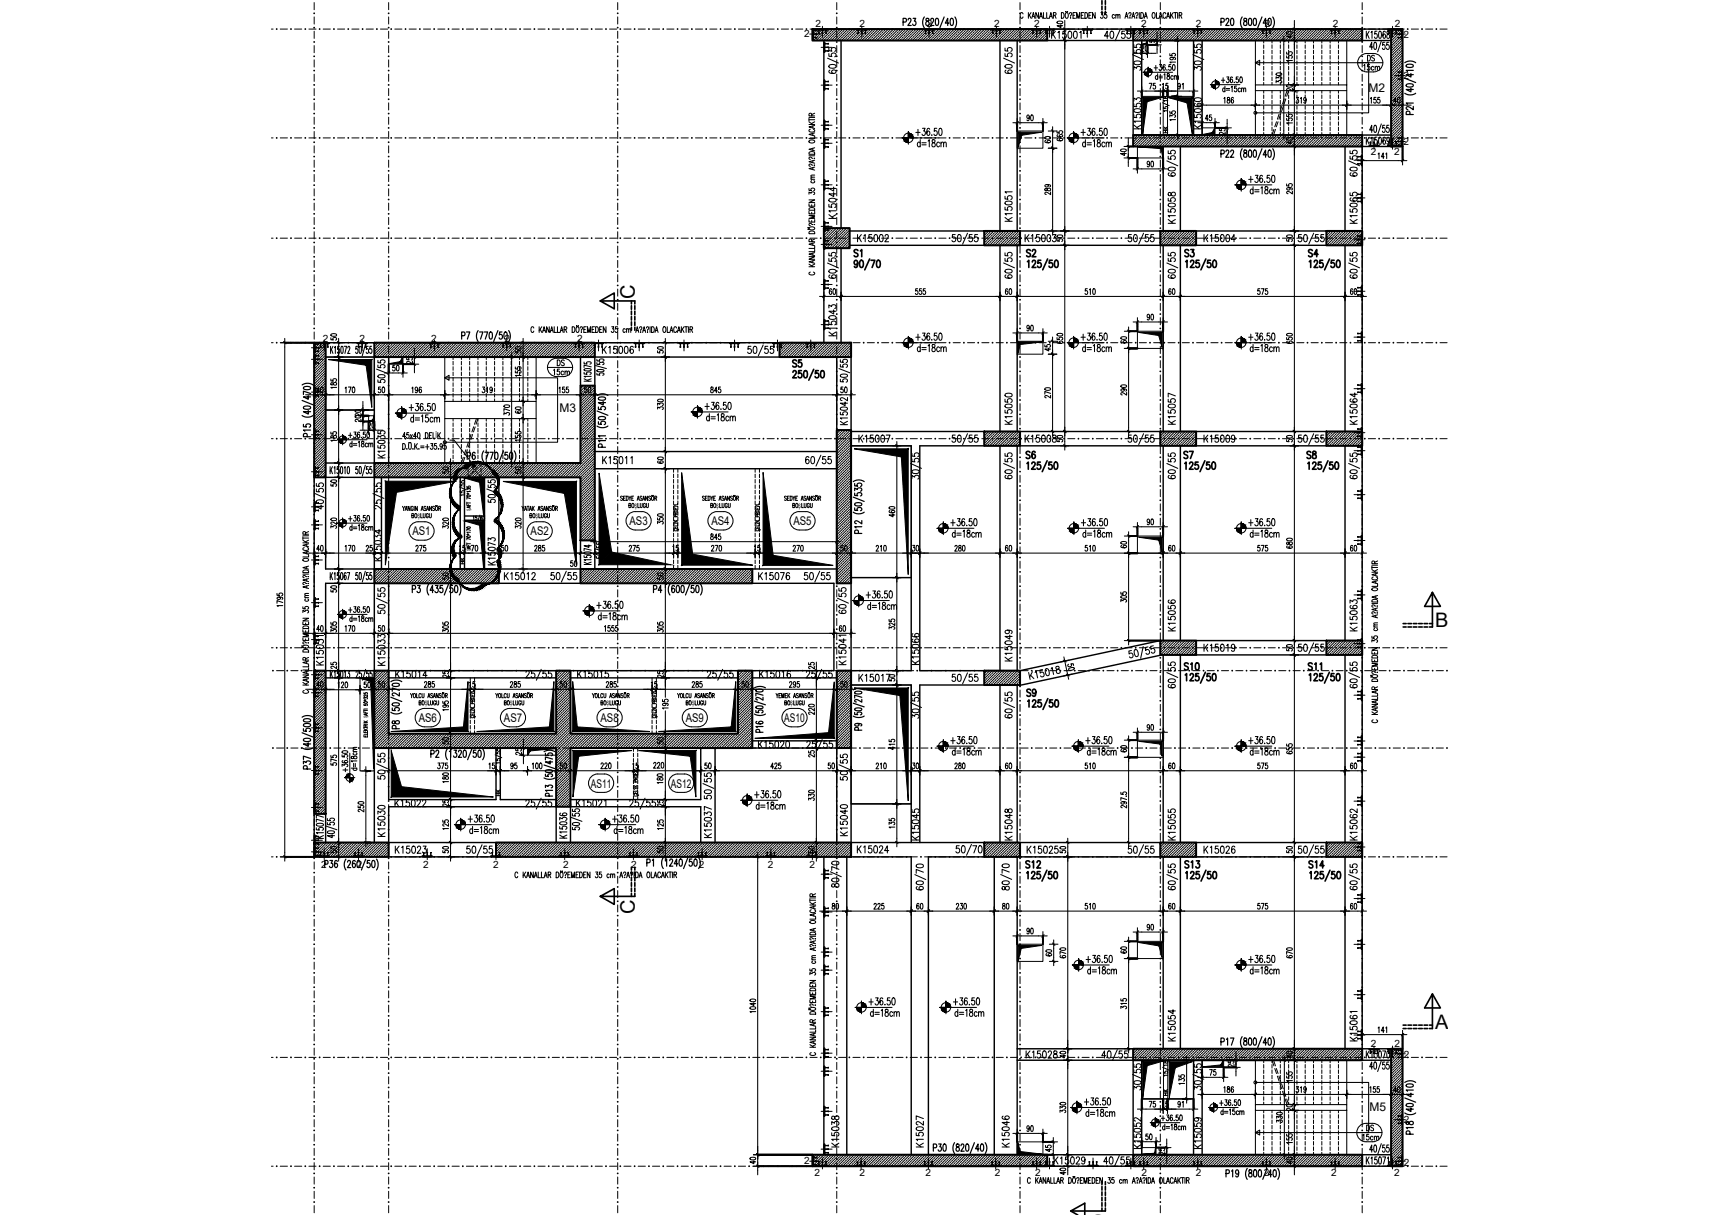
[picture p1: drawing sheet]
<svg xmlns="http://www.w3.org/2000/svg" width="420mm" height="297mm" viewBox="0 0 420 297" stroke-linecap="round" stroke-linejoin="round" font-family="sans-serif">
<defs><g id="words">
<g font-size="4.9">
<text x="208.1" y="63.9">S1</text>
<text x="250.1" y="63.9">S2</text>
<text x="288.9" y="63.9">S3</text>
<text x="319.3" y="63.9">S4</text>
<text x="155.3" y="73.2" transform="rotate(-90 155.3 73.2)">C</text>
<text x="193" y="91">S5</text>
<text x="250.1" y="113.2">S6</text>
<text x="288.6" y="113.2">S7</text>
<text x="318.9" y="113.2">S8</text>
<text x="351" y="153.3">B</text>
<text x="288.9" y="165.1">S10</text>
<text x="319.3" y="165.1">S11</text>
<text x="250.1" y="171.4">S9</text>
<text x="250.1" y="213.4">S12</text>
<text x="288.9" y="213.4">S13</text>
<text x="319.3" y="213.4">S14</text>
<text x="155.3" y="223.3" transform="rotate(-90 155.3 223.3)">C</text>
<text x="351" y="251.5">A</text>
</g>
<g font-size="4.4">
<text x="333.7" y="16.2">DS</text>
<text x="135.5" y="90.7">DS</text>
<text x="333.4" y="277.6">DS</text>
</g>
<g font-size="4">
<text x="286.8" y="33.5" transform="rotate(-90 286.8 33.5)">HK</text>
<text x="115" y="139" transform="rotate(-90 115 139)">HK</text>
<text x="123.5" y="195.8" transform="rotate(-90 123.5 195.8)">HK</text>
<text x="286.8" y="269.2" transform="rotate(-90 286.8 269.2)">HK</text>
</g>
<g font-size="2.9">
<text x="334.7" y="22.5">M2</text>
<text x="136.8" y="100.7">M3</text>
<text x="100.9" y="130.9">AS1</text>
<text x="129.8" y="130.9">AS2</text>
<text x="154" y="128.4">AS3</text>
<text x="174" y="128.4">AS4</text>
<text x="194.1" y="128.4">AS5</text>
<text x="102.4" y="176.5">AS6</text>
<text x="123.2" y="176.5">AS7</text>
<text x="146.9" y="176.5">AS8</text>
<text x="167.7" y="176.5">AS9</text>
<text x="191.8" y="176.5">AS10</text>
<text x="144.5" y="192.5">AS11</text>
<text x="164.1" y="192.5">AS12</text>
<text x="335" y="271.7">M5</text>
</g>
<g font-size="2.4">
<text x="196.7" y="9">2</text>
<text x="199.4" y="6.6">2</text>
<text x="210.2" y="6.6">2</text>
<text x="226.7" y="6.6">2</text>
<text x="243.2" y="6.6">2</text>
<text x="252.9" y="6.6">2</text>
<text x="279.1" y="6.6">2</text>
<text x="292.4" y="6.6">2</text>
<text x="309.3" y="6.6">2</text>
<text x="325.9" y="6.6">2</text>
<text x="341.1" y="6.6">2</text>
<text x="343.3" y="9.2">2</text>
<text x="343.3" y="19.3">2</text>
<text x="343.3" y="35.5">2</text>
<text x="335.2" y="37.9">2</text>
<text x="341" y="37.9">2</text>
<text x="79" y="83.6">2</text>
<text x="87.9" y="83.6">2</text>
<text x="105.5" y="83.6">2</text>
<text x="123.4" y="83.6">2</text>
<text x="141.2" y="83.6">2</text>
<text x="78.6" y="212.1">2</text>
<text x="87.2" y="212.1">2</text>
<text x="103.5" y="212.1">2</text>
<text x="120.6" y="212.1">2</text>
<text x="137.7" y="212.1">2</text>
<text x="154.3" y="212.1">2</text>
<text x="170.9" y="212.1">2</text>
<text x="187.8" y="212.1">2</text>
<text x="198" y="212.1">2</text>
<text x="335.2" y="255.9">2</text>
<text x="341.1" y="255.9">2</text>
<text x="343.4" y="258.7">2</text>
<text x="343.4" y="274.5">2</text>
<text x="196.7" y="284.6">2</text>
<text x="199.2" y="287.4">2</text>
<text x="210.2" y="287.4">2</text>
<text x="226.4" y="287.4">2</text>
<text x="243.3" y="287.4">2</text>
<text x="253.2" y="287.4">2</text>
<text x="279.2" y="287.4">2</text>
<text x="292.4" y="287.4">2</text>
<text x="309.1" y="287.4">2</text>
<text x="325.6" y="287.4">2</text>
<text x="340.9" y="287.4">2</text>
<text x="343.4" y="285.1">2</text>
</g>
<text font-size="2" x="106.5" y="107.2">İ</text>
<g font-size="1.5">
<text x="155.2" y="124.1">Ş</text>
<text x="175.2" y="124.1">Ş</text>
<text x="195.2" y="124.1">Ş</text>
<text x="102.1" y="126.6">Ş</text>
<text x="131" y="126.6">Ş</text>
<text x="103.9" y="172.4">Ş</text>
<text x="124.7" y="172.4">Ş</text>
<text x="148.3" y="172.4">Ş</text>
<text x="169.2" y="172.4">Ş</text>
<text x="193.3" y="172.4">Ş</text>
</g>
<g font-size="1.2">
<text x="115.1" y="124.8" transform="rotate(-90 115.1 124.8)">Ş</text>
<text x="115.1" y="134.8" transform="rotate(-90 115.1 134.8)">Ş</text>
<text x="89.9" y="177" transform="rotate(-90 89.9 177)">İ</text>
<text x="89.9" y="175.5" transform="rotate(-90 89.9 175.5)">Ş</text>
</g>
</g></defs>
<!-- layer: XREF-NORMAL KATLAR KALIP$0$SAFTBOSLUGU -->
<g fill="none" stroke="#000" stroke-width=".24">
<path d="M279.2 9.9h1.4v1.1h-1.4zM248.8 32h6.3v4.2h-6.3zM278.2 35.8h6.3v2.8h-6.3zM279.2 23.6h5.3v9.4h-5.3zM285.5 23.6h6.4v9.4h-6.4zM294 31.3h3.1v1.7h-3.1zM79.6 87.3h11.9v12.9h-11.9zM95 87.3h3.6v1.7h-3.6zM248.8 83.4h6.3v3.2h-6.3zM278.2 81h6.3v4.2h-6.3zM90.1 101.6h1.4v1.4h-1.4zM208.1 109h14.8v32.2h-14.8z"/>
<path d="M278.2 131h6.3v4.3h-6.3zM88 165.7h3.5v22.8h-3.5zM208.1 167.5h14.8v29h-14.8zM129 182.9h7v1.7h-7zM278.2 181h6.3v4.2h-6.3zM248.8 230.8h6.3v4.2h-6.3zM278.2 230.1h6.3v4.2h-6.3zM279.2 259.2h5.3v9.5h-5.3zM285.6 259.2h6.3v9.5h-6.3zM294 259.2h5.3v1.7h-5.3zM248.8 279.2h6.3v3.1h-6.3zM279.2 280.6h3.5v1.7h-3.5z"/>
</g>
<!-- layer: XREF-NORMAL KATLAR KALIP$0$KIRIS1 -->
<g fill="none" stroke="#000" stroke-width=".35">
<path d="M201.5 9.9v45.9M205.7 9.9v45.9M244.6 9.9v46.6M248.8 9.9v46.6M256.1 9.9h21v23.1M256.1 7.1h21M279.2 9.9v23.1M291.9 9.9v23.1M294 9.9v23.1M333.1 9.9h7.1M333.1 7.1h7.1M284.5 35.8v20.7"/>
<path d="M288.7 35.8v20.7M328.9 35.8v20.7M333.1 33h7.1M340.2 35.8h-7.1v20.7M207.8 60h32.9M207.8 56.5h32.9M244.6 60v45.5M248.8 60v45.5M249.5 60h34.3M249.5 56.5h34.3M284.5 60v45.5M288.7 60v45.5"/>
<path d="M292.5 60h31.9M292.5 56.5h31.9M328.9 60v45.5M333.1 60v45.5M201.5 60.7v23.1M205.7 60.7v23.1M79.6 87.3h11.9v25.9h-11.9M79.6 83.8h11.9M95 87.3v25.9M142 87.3v7M145.5 83.8h45.1M190.6 87.3h-45.1v7"/>
<path d="M204.6 87.3v17.8M208.1 87.3v17.8M76.8 116.7v47.3M79.6 116.7h11.9v22.4h-11.9zM93.3 116.7v22.4M112.6 116.7v22.4M113.6 116.7v22.4M118.5 116.7v22.4M122 116.7v22.4h20v-7M145.5 114.6h59.1M145.5 110.4h59.1M208.1 109h14.8v55h-14.8v-21.4"/>
<path d="M208.1 105.5h32.6M240.7 109h-15.8v55h15.8M244.6 109v55M248.8 109v55M249.5 109h34.3M249.5 105.5h34.3M284.5 109v47.6M288.7 109v47.6M292.5 109h31.9M292.5 105.5h31.9M328.9 109v47.6M333.1 109v47.6"/>
<path d="M113.6 126.1h4.9M113.6 127.2h4.9M145.5 132.1v7M184 139.1h20.6M79.6 142.6h11.9v21.4h-11.9zM95 142.6v21.4h41M122 142.6h20M184 142.6h19.9v21.4h-19.9M283.8 156.6l-34.3 7.4M292.5 156.6h31.9M79.6 165.7h11.9M95 165.7h41"/>
<path d="M139.5 165.7h41M139.5 164h41M184 165.7h20.6M208.1 167.5h14.8v38.5M240.7 167.5h-15.8v38.5M244.6 167.5v38.5M248.8 167.5v38.4M283.8 160.2l-34.3 7.3M284.5 160.2v45.8M288.7 160.1v45.9M292.5 160.1h31.9M328.9 160.1v45.9"/>
<path d="M333.1 160.1v45.9M76.8 199v7M79.6 199v7M91.5 182.9v23.1M95 182.9v12.6h26.3v-12.6M122.4 182.9v12.6h13.6M136 197.2h-41v8.8h26.3M136 196.5v9.5M139.5 196.5v9.5M139.5 197.2h31.9v8.8M171.4 182.9v12.6h-31.9M174.9 182.9v23.1"/>
<path d="M184 182.9h20.6v23.1M184 181.1h20.6M208.1 182.9v23.1h32.6M95 209.5h26.3M201.5 209.5v72.8M207.1 209.5v72.8M208.1 209.5h14.8v72.8M240.7 209.5h-13.6v72.8M243.2 209.7v72.6M248.8 209.5v72.8M249.5 209.5h34.3M249.5 206h34.3"/>
<path d="M284.5 209.5v46.9M288.7 209.5v46.9M292.5 209.5h31.9M292.5 206h31.9M328.9 209.5v46.9M333.1 209.5v46.9h7.1M248.8 259.2h28.3v23.1h-21M248.8 256.4h28.3M279.2 259.2v23.1M291.9 259.2v23.1M294 259.2v23.1M333.1 259.2h7.1"/>
<path d="M256.1 285.1h21M333.1 285.1h7.1M333.1 282.3h7.1"/>
</g>
<!-- layer: XREF-NORMAL KATLAR KALIP$0$KIRISNO -->
<g fill="none" stroke="#000" stroke-width=".25">
<path d="M257.2 7.6v1.8M257.5 8.4l.6 1M258.1 7.6l-.9 1.2M258.7 8l.3-.4v1.8M260.7 7.6h-.7l-.1 .8a.54 .54 0 0 1 .7 0 .54 .54 0 0 1 0 .8 .54 .54 0 0 1-.7 0v-.2M261.4 7.7l.3-.1a1.15 1.15 0 0 1 0 1.8h-.1a1.3 1.3 0 0 1-.2-1.7zM262.7 7.7l.3-.1a1.15 1.15 0 0 1 0 1.8h-.1a1.3 1.3 0 0 1-.2-1.7zM264.1 8l.3-.4v1.8M334.1 7.6v1.8M334.4 8.4l.4 1M334.8 7.6l-.7 1.2M335.3 8l.2-.4v1.8"/>
<path d="M336.8 7.6h-.5v.7a.57 .57 0 0 1 .6 .4 .57 .57 0 0 1-.3 .7l-.3-.1-.2-.3M337.3 7.7l.2-.1 .3 .4v1l-.3 .4-.3-.4zM338.8 7.9l-.3-.3a1.24 1.24 0 0 0 .1 1.8 .62 .62 0 0 0-.1-1.1l-.3 .5M339.2 7.7v.5a.6 .6 0 0 1 .6 .5 .6 .6 0 0 1-.4 .7 .66 .66 0 0 1-.2-.7 .66 .66 0 0 1 .5-.5v-.5zM277.3 28v.7l.7 .1a.52 .52 0 0 1 .1-.8 .52 .52 0 0 1 .7 .1 .52 .52 0 0 1-.1 .7M277.3 25.4v.6l.7 .1a.52 .52 0 0 1 .1-.8 .52 .52 0 0 1 .7 .1 .52 .52 0 0 1-.1 .8M277.3 24.7v-.7l.7 .4a.52 .52 0 0 1 .8-.5 .52 .52 0 0 1-.1 .9M277.3 31.5h1.8M277.3 30.6l1.2 .9M277.4 26.8l.6-.2a.77 .77 0 0 1 1.1 .5 1.15 1.15 0 0 1-1.8 0zM279.1 29.6h-1.8l.3 .4M279.1 30.6l-1.1 .6"/>
<path d="M292.1 28v.7l.7 .1a.52 .52 0 0 1 .1-.8 .52 .52 0 0 1 .7 .1 .52 .52 0 0 1-.1 .7M292.1 31.5h1.7M292.1 30.6l1.1 .9M292.2 26.8l.6-.2a.77 .77 0 0 1 1 .5 1.15 1.15 0 0 1-1.7 0zM292.2 24.1l.6-.2a.77 .77 0 0 1 1 .5 1.15 1.15 0 0 1-1.7 0zM292.3 25.3l-.2 .4a1.05 1.05 0 0 0 1.7-.1 .5 .5 0 0 0-.7-.4 .5 .5 0 0 0-.1 .8l.2 .1M293.8 29.6h-1.7l.3 .4M293.8 30.6l-1 .6M334.1 33.5v1.8M334.4 34.3l.4 1M334.8 33.5l-.7 1.2M335.3 33.9l.2-.4v1.8"/>
<path d="M336.8 33.5h-.5v.7a.51 .51 0 0 1 .6 .5 .51 .51 0 0 1-.6 .5l-.2-.2M337.3 33.6l.2-.1 .3 .4v1.1l-.3 .3-.3-.3zM338.8 33.8l-.3-.3a1.24 1.24 0 0 0 .1 1.8 .62 .62 0 0 0-.1-1.1l-.3 .5M339.8 34.1l-.1 .4a.46 .46 0 0 1-.5-.4 .46 .46 0 0 1 .5-.5v1.4l-.2 .3-.3-.3M202.7 49.9v.7l.8 .1a.54 .54 0 0 1 0-.8 .54 .54 0 0 1 .7 0 .54 .54 0 0 1 .1 .8h-.2M202.7 53.4h1.8M202.7 52.5l1.2 .9M202.8 48.7l.7-.2a.76 .76 0 0 1 1 .5 1.15 1.15 0 0 1-1.8 0zM203.9 47.1v1l-1.2-.7h1.8M203.9 45.7v1l-1.2-.6h1.8M204.5 51.5h-1.8l.4 .4M204.5 52.5l-1 .6"/>
<path d="M209.7 57.3v1.8M210.1 58.1l.6 1M210.7 57.3l-1 1.2M211.3 57.7l.3-.4v1.8M213.2 57.3h-.7v.8a.52 .52 0 0 1 .7 0 .52 .52 0 0 1-.1 .8 .52 .52 0 0 1-.7-.1M213.9 57.4l.4-.1a1.15 1.15 0 0 1 0 1.8h-.2a1.3 1.3 0 0 1-.2-1.7zM215.3 57.4l.3-.1a1.15 1.15 0 0 1 0 1.8h-.1a1.3 1.3 0 0 1-.2-1.7zM216.5 57.8l.2-.5 .4 .1 .2 .3-.2 .6-.7 .8h.9M245.8 50.6v.7l.7 .1a.52 .52 0 0 1 .1-.8 .52 .52 0 0 1 .7 .1 .52 .52 0 0 1-.1 .7M245.8 48v.6l.7 .1a.52 .52 0 0 1 .1-.8 .52 .52 0 0 1 .7 .1 .52 .52 0 0 1-.1 .8M245.8 54.1h1.7M245.8 53.2l1.2 .9"/>
<path d="M245.9 49.4l.6-.2a.83 .83 0 0 1 1 .4v.1a1.14 1.14 0 0 1-1.7 0zM247.5 52.2h-1.7l.3 .4M247.5 46.9h-1.7l.3 .3M247.5 53.2l-1 .6M250.7 57.3v1.8M251 58.1l.6 1M251.6 57.3l-.9 1.2M252.2 57.7l.4-.4v1.8M254.2 57.3h-.7l-.1 .8a.54 .54 0 0 1 .8 .1 .54 .54 0 0 1 0 .7 .54 .54 0 0 1-.8 0v-.1M254.9 57.4l.3-.1a1.15 1.15 0 0 1 0 1.8h-.1a1.3 1.3 0 0 1-.2-1.7zM256.2 57.4l.4-.1a1.15 1.15 0 0 1 0 1.8h-.2a1.3 1.3 0 0 1-.2-1.7zM257.5 57.3h.7l-.4 .7a.52 .52 0 0 1 .5 .8 .52 .52 0 0 1-.9 0"/>
<path d="M285.7 51.1v.7l.7 .1a.52 .52 0 0 1 .1-.8 .52 .52 0 0 1 .7 .1 .52 .52 0 0 1-.1 .7M285.7 48.5v.6l.7 .1a.54 .54 0 0 1 .1-.7 .54 .54 0 0 1 .7 0 .54 .54 0 0 1 .1 .7l-.2 .1M285.7 54.6h1.8M285.7 53.7l1.2 .9M285.8 49.9l.6-.2a.77 .77 0 0 1 1.1 .5 1.17 1.17 0 0 1-1.8 0zM285.8 47.1a.46 .46 0 0 0 .2 .8l.3-.1a.64 .64 0 0 1 .4-.7 .64 .64 0 0 1 .8 .2 .56 .56 0 0 1-.6 .7 .56 .56 0 0 1-.5-.7l-.3-.3zM287.5 52.7h-1.8l.3 .4M287.5 53.7l-1.1 .6M294.5 57.3v1.8M294.8 58.1l.6 1M295.4 57.3l-.9 1.2M296 57.7l.3-.4v1.8"/>
<path d="M297.9 57.3h-.6l-.1 .8a.54 .54 0 0 1 .7 .1 .54 .54 0 0 1 0 .7 .54 .54 0 0 1-.7 0l-.1-.1M298.7 57.4l.3-.1a1.15 1.15 0 0 1 0 1.8h-.1a1.3 1.3 0 0 1-.2-1.7zM300 57.4l.3-.1a1.15 1.15 0 0 1 0 1.8h-.1a1.3 1.3 0 0 1-.2-1.7zM302.1 58.5h-1l.7-1.2v1.8M330.2 51.1v.7l.7 .1a.52 .52 0 0 1 0-.8 .52 .52 0 0 1 .8 .1 .52 .52 0 0 1-.1 .7M330.2 47.1v.7l.7 .1a.52 .52 0 0 1 0-.8 .52 .52 0 0 1 .8 .1 .52 .52 0 0 1-.1 .7M330.2 54.6h1.7M330.2 53.7l1.1 .9M330.3 49.9l.6-.2a.76 .76 0 0 1 1 .5 1.16 1.16 0 0 1-1.7 0zM330.4 48.4l-.2 .4a1.03 1.03 0 0 0 1.7-.1 .52 .52 0 0 0-.6-.4 .52 .52 0 0 0-.4 .7l.4 .2M331.9 52.7h-1.7l.3 .4M331.9 53.7l-1 .6"/>
<path d="M202.7 78.6v.7l.8 .1a.54 .54 0 0 1 0-.8 .54 .54 0 0 1 .7 0 .54 .54 0 0 1 .1 .8h-.2M202.7 75.3v-.7l.7 .4a.52 .52 0 0 1 .8-.5 .52 .52 0 0 1-.1 .9M202.8 77.4l.7-.2a.76 .76 0 0 1 1 .5 1.15 1.15 0 0 1-1.8 0zM203.9 75.8v1l-1.2-.7h1.8M80.8 84.7v1.7M81.1 85.4l.3 1M81.4 84.7l-.6 1.1M81.8 85l.2-.3v1.7M83 84.7h-.4v.6a.56 .56 0 0 1 .6 .5 .56 .56 0 0 1-.4 .6l-.3-.3M83.5 84.7h.1a1.28 1.28 0 0 1 0 1.7l-.2-.3zM84.2 84.7h.6l-.5 1.7M85.1 85.1v-.4h.3l.2 .5-.6 1.2h.6"/>
<path d="M142.8 91v.4h.7a.56 .56 0 0 1 .4-.6 .56 .56 0 0 1 .7 .4l-.3 .3M142.8 88.5v.4h.7a.56 .56 0 0 1 .4-.6 .56 .56 0 0 1 .7 .4l-.3 .3M142.8 93.2h1.8M142.8 92.6l1.2 .6M142.9 90.2l.9-.1 .8 .3a1.31 1.31 0 0 1-1.8 0zM144.6 92h-1.8l.4 .2M144.6 89.7l-1.8-.4v.5M144.6 92.6l-1 .4M147.3 84.7v1.7M147.7 85.4l.6 1M148.3 84.7l-1 1.1M148.9 85l.3-.3v1.7"/>
<path d="M150.8 84.7h-.7v.7a.52 .52 0 0 1 .7 0 .52 .52 0 0 1 0 .8 .52 .52 0 0 1-.8-.1M151.5 84.7h.4a1.14 1.14 0 0 1 0 1.7h-.2a1.32 1.32 0 0 1-.2-1.7zM152.9 84.7h.3a1.14 1.14 0 0 1 0 1.7h-.1a1.3 1.3 0 0 1-.2-1.7zM154.9 84.9l-.4-.2a1.03 1.03 0 0 0 0 1.7 .5 .5 0 0 0 .5-.7 .5 .5 0 0 0-.9-.1v.2M202.7 82.1h1.8M202.7 81.2l1.2 .9M204.5 80.2h-1.8l.4 .4M204.5 81.2l-1 .6M205.6 99.7l1.3-.1 .4 .4-.4 .3h-1.1l-.3-.3zM206.7 98.3v.9l-1.2-.6h1.8M207.3 97.2v.8l-1.1-.7a.38 .38 0 0 0-.7 .1 .38 .38 0 0 0 .4 .5M245.8 97.6v.7h.7a.52 .52 0 0 1 .1-.7 .52 .52 0 0 1 .7 0 .52 .52 0 0 1-.1 .8"/>
<path d="M245.9 99l.6-.2a.83 .83 0 0 1 1 .4v.1a1.16 1.16 0 0 1-1.7 0zM245.9 96.3l.6-.2a.83 .83 0 0 1 1 .4v.2a1.16 1.16 0 0 1-1.7 0zM285.7 97.6v.7h.7a.54 .54 0 0 1 .1-.7 .54 .54 0 0 1 .7 0 .54 .54 0 0 1 .1 .7l-.2 .1M285.8 99l.6-.2a.75 .75 0 0 1 1.1 .5 1.17 1.17 0 0 1-1.8 0zM287.5 96.8l-1.8-.7v1M330.3 99l.6-.2a.83 .83 0 0 1 1 .4v.1a1.16 1.16 0 0 1-1.7 0zM330.4 97.5l-.2 .4a1.03 1.03 0 0 0 1.7 0 .52 .52 0 0 0-.6-.4 .52 .52 0 0 0-.4 .6l.4 .2M331.3 96.1v1l-1.1-.7h1.7M80.7 114.1v1.7M80.9 114.8l.4 1M81.3 114.1l-.6 1.1M81.7 114.4l.2-.3v1.7"/>
<path d="M82.9 114.1h-.4v.6a.56 .56 0 0 1 .6 .5 .56 .56 0 0 1-.4 .6l-.3-.3M83.4 114.2l.1-.1a1.28 1.28 0 0 1 0 1.7l-.3-.7zM84.2 114.4l.2-.3v1.7M85 114.2l.2-.1a1.31 1.31 0 0 1 0 1.7l-.3-.7zM92.4 108.9v.6h.7a.51 .51 0 0 1 .5-.7 .51 .51 0 0 1 .4 .8h-.2M92.4 107.2v-.7l.7 .4a.49 .49 0 0 1 .7-.4 .49 .49 0 0 1 0 .8M92.4 105.4v.6h.7a.51 .51 0 0 1 .5-.7 .51 .51 0 0 1 .4 .8h-.2M92.4 112h1.8M92.4 111.1l1.2 .9M92.5 107.8l1.3-.1 .4 .4-.4 .3h-1l-.4-.3zM94.2 110.3h-1.8l.4 .3M94.2 111.1l-1 .6"/>
<path d="M147.4 111.6v1.8M147.7 112.4l.6 1M148.3 111.6l-.9 1.2M148.9 112l.4-.4v1.8M150.9 111.6h-.7l-.1 .8a.52 .52 0 0 1 .8 0 .52 .52 0 0 1-.1 .8 .52 .52 0 0 1-.7-.2M151.6 111.7l.3-.1a1.15 1.15 0 0 1 0 1.8h-.1a1.3 1.3 0 0 1-.2-1.7zM152.9 112l.4-.4v1.8M154.3 112l.3-.4v1.8M205.5 100.8v.6h.8a.5 .5 0 0 1 .4-.7 .5 .5 0 0 1 .4 .7l-.2 .1M205.5 103.8h1.8M205.5 103l1.2 .8M207.3 102.2h-1.8l.3 .3"/>
<path d="M207.3 103l-1 .5M210.1 106.4v1.7M210.4 107.1l.6 1M211 106.4l-.9 1.1M211.6 106.7l.3-.3v1.7M213.5 106.4h-.6l-.1 .7a.52 .52 0 0 1 .8 .1 .52 .52 0 0 1-.1 .7 .52 .52 0 0 1-.8-.1M214.3 106.5l.3-.1a1.14 1.14 0 0 1 0 1.7h-.1a1.29 1.29 0 0 1-.2-1.6zM215.6 106.5l.3-.1a1.14 1.14 0 0 1 0 1.7h-.1a1.29 1.29 0 0 1-.2-1.6zM216.7 106.4h1l-.7 1.7M245.8 100.3v.6l.7 .1a.52 .52 0 0 1 .1-.8 .52 .52 0 0 1 .7 .1 .52 .52 0 0 1-.1 .8M245.8 103.7h1.7M245.8 102.8l1.2 .9"/>
<path d="M247.5 101.9h-1.7l.3 .3M247.5 102.8l-1 .6M250.7 106.4v1.7M251 107.1l.6 1M251.6 106.4l-.9 1.1M252.2 106.7l.4-.3v1.7M254.2 106.4h-.7l-.1 .7a.52 .52 0 0 1 .8 0 .52 .52 0 0 1-.1 .8 .52 .52 0 0 1-.7-.1M254.9 106.5l.3-.1a1.14 1.14 0 0 1 0 1.7h-.1a1.29 1.29 0 0 1-.2-1.6zM256.2 106.5l.4-.1a1.14 1.14 0 0 1 0 1.7h-.2a1.29 1.29 0 0 1-.2-1.6zM257.5 106.5v.5a.64 .64 0 0 1 .7 .3 .64 .64 0 0 1-.2 .8 .56 .56 0 0 1-.7-.6 .56 .56 0 0 1 .7-.5l.2-.4a.47 .47 0 0 0-.7-.1zM285.7 100.3v.6l.7 .1a.54 .54 0 0 1 .1-.7 .54 .54 0 0 1 .7 0 .54 .54 0 0 1 .1 .7l-.2 .1M285.7 103.7h1.8"/>
<path d="M285.7 102.8l1.2 .9M287.5 101.9h-1.8l.3 .3M287.5 102.8l-1.1 .6M294.5 106.4v1.7M294.8 107.1l.6 1M295.4 106.4l-.9 1.1M296 106.7l.3-.3v1.7M297.9 106.4h-.6l-.1 .7a.52 .52 0 0 1 .7 0 .52 .52 0 0 1 0 .8 .52 .52 0 0 1-.8-.1M298.7 106.5l.3-.1a1.14 1.14 0 0 1 0 1.7h-.1a1.29 1.29 0 0 1-.2-1.6zM300 106.5l.3-.1a1.14 1.14 0 0 1 0 1.7h-.1a1.29 1.29 0 0 1-.2-1.6zM302 107l-.2 .4a.47 .47 0 0 1-.7-.5 .47 .47 0 0 1 .8-.3l.1 .4a.84 .84 0 0 1-.5 1.1l-.3-.2M330.2 100.3v.6l.7 .1a.52 .52 0 0 1 0-.8 .52 .52 0 0 1 .8 .1 .52 .52 0 0 1-.1 .8"/>
<path d="M330.2 103.7h1.7M330.2 102.8l1.1 .9M331.9 101.9h-1.7l.3 .3M331.9 102.8l-1 .6M80.8 140v1.7M81.3 140l-.5 1.1M82.9 140h-.4v.6a.56 .56 0 0 1 .6 .5 .56 .56 0 0 1-.3 .6l-.4-.3M84.9 140h.6l-.4 1.7M91.5 133.6v.7l.8 .1a.52 .52 0 0 1 0-.8 .52 .52 0 0 1 .8 .1 .52 .52 0 0 1-.1 .7M91.5 131.6v-.7l.7 .4a.52 .52 0 0 1 .8-.4 .52 .52 0 0 1 0 .9M91.5 137.1h1.8M91.5 136.2l1.2 .9"/>
<path d="M91.6 132.4l.7-.2a.76 .76 0 0 1 1 .5 1.13 1.13 0 0 1-1.8 0zM92.7 129.4v1l-1.2-.6h1.8M93.3 135.2h-1.8l.4 .4M93.3 136.2l-1 .6M119.4 135.1v.6h.6a.53 .53 0 0 1 .5-.8 .53 .53 0 0 1 .6 .8l-.3 .1M119.4 132.2v-.7l.6 .4a.49 .49 0 0 1 .8-.5 .49 .49 0 0 1 0 .9M119.4 138.1h1.7M119.4 137.3l1.1 .8M119.5 134l1.3-.2 .3 .4-.3 .3h-1.1l-.3-.3zM121.1 136.5h-1.7l.3 .3M121.1 133.2l-1.7-.6v.8M121.1 137.3l-1 .5"/>
<path d="M123.4 140v1.7M124.3 140l-.9 1.1M126.8 140h-.6l-.1 .7a.52 .52 0 0 1 .7 .1 .52 .52 0 0 1 0 .7 .52 .52 0 0 1-.8-.1M142.8 135.8v.5h.7a.56 .56 0 0 1 .4-.6 .56 .56 0 0 1 .7 .3l-.3 .3M142.8 138h1.8M142.8 137.4l1.2 .6M142.9 135.1l.9-.2 .8 .3a1.28 1.28 0 0 1-1.8 0zM144 133.2v.6l-1.2-.4h1.8M144.6 136.8h-1.8l.4 .3M144.6 134.5l-1.8-.4v.6M144.6 137.4l-1 .4M185.5 140v1.7"/>
<path d="M186.5 140l-1 1.1M189 140h-.7v.7a.52 .52 0 0 1 .7 .1 .52 .52 0 0 1 0 .7 .52 .52 0 0 1-.8-.1M190.9 140h.9l-.7 1.7M77.4 159.1v.7h.7a.52 .52 0 0 1 0-.7 .52 .52 0 0 1 .8 .1 .52 .52 0 0 1-.1 .7M77.4 157.1v-.7l.6 .4a.52 .52 0 0 1 .8-.5 .52 .52 0 0 1 0 .9M77.4 157.8l.7-.2a.74 .74 0 0 1 1 .6 1.13 1.13 0 0 1-1.7 0zM79.1 155.4h-1.7l.3 .3M81 140.7l.3 1M81.7 140.3l.2-.3v1.7M83.4 140.1l.1-.1a1.28 1.28 0 0 1 0 1.7l-.2-.3zM84.6 140.2l-.1-.2a1.34 1.34 0 0 0-.1 1.7 .68 .68 0 0 0 0-1.1l-.3 .5M92.4 159.2v.7h.8a.52 .52 0 0 1 0-.7 .52 .52 0 0 1 .8 .1 .52 .52 0 0 1-.2 .7"/>
<path d="M92.4 157.2v-.7l.7 .4a.51 .51 0 0 1 .8-.5 .51 .51 0 0 1-.1 .9M92.4 155.9v-.8l.7 .4a.51 .51 0 0 1 .8-.4 .51 .51 0 0 1-.1 .9M92.5 157.9l.7-.2a.83 .83 0 0 1 1 .4v.2a1.16 1.16 0 0 1-1.8 0zM123.7 140.7l.6 1M124.9 140.3l.3-.3v1.7M127.6 140.1l.3-.1a1.14 1.14 0 0 1 0 1.7h-.1a1.29 1.29 0 0 1-.2-1.6zM128.9 140.3l.3-.3v1.7M130.1 140.4l.3-.4h.2l.3 .3-.2 .6-.7 .8h1M185.9 140.7l.6 1M187.1 140.3l.3-.3v1.7M189.7 140.1l.4-.1a1.14 1.14 0 0 1 0 1.7h-.2a1.29 1.29 0 0 1-.2-1.6zM193.1 140.2l-.4-.2a1.03 1.03 0 0 0 0 1.7 .52 .52 0 0 0 .4-.6 .52 .52 0 0 0-.6-.4l-.2 .4"/>
<path d="M205.2 159v.7l.7 .1a.52 .52 0 0 1 .1-.8 .52 .52 0 0 1 .7 .1 .52 .52 0 0 1-.1 .7M205.3 157.8l.6-.2a.76 .76 0 0 1 1 .5 1.14 1.14 0 0 1-1.7 0zM206.3 156.2v.9l-1.1-.6h1.7M206.9 155.3h-1.7l.3 .3M223 159v.7h.8a.54 .54 0 0 1 0-.7 .54 .54 0 0 1 .8 0 .54 .54 0 0 1 0 .7l-.2 .1M223.1 157.7l.7-.2a.76 .76 0 0 1 1 .6 1.15 1.15 0 0 1-1.8 0zM223.3 156.3l-.3 .4a1.05 1.05 0 0 0 1.8-.1 .52 .52 0 0 0-.7-.4 .52 .52 0 0 0-.3 .7l.4 .2M223.3 154.9l-.3 .4a1.05 1.05 0 0 0 1.8 0 .52 .52 0 0 0-.7-.4 .52 .52 0 0 0-.3 .6l.4 .2M245.8 158.1v.7l.7 .1a.52 .52 0 0 1 .1-.8 .52 .52 0 0 1 .7 .1 .52 .52 0 0 1-.1 .7M245.9 156.9l.6-.2a.83 .83 0 0 1 1 .4v.1a1.14 1.14 0 0 1-1.7 0zM246.4 154.1l.4 .2a.47 .47 0 0 1-.5 .6 .47 .47 0 0 1-.3-.8h.4a.83 .83 0 0 1 1.1 .5l-.2 .3M247 155.3v1l-1.2-.7h1.7"/>
<path d="M247.5 159.7h-1.7l.3 .4M285.7 150.8v.6l.7 .1a.54 .54 0 0 1 .1-.7 .54 .54 0 0 1 .7 0 .54 .54 0 0 1 .1 .7l-.2 .1M285.7 148.1v.7h.7a.54 .54 0 0 1 .1-.7 .54 .54 0 0 1 .7 0 .54 .54 0 0 1 .1 .7l-.2 .1M285.7 154.2h1.8M285.7 153.3l1.2 .9M285.8 149.5l.6-.2a.76 .76 0 0 1 1.1 .5 1.15 1.15 0 0 1-1.8 0zM286 146.7l-.3 .4a1.04 1.04 0 0 0 1.8-.1 .52 .52 0 0 0-.7-.3 .52 .52 0 0 0-.4 .6l.5 .2M287.5 152.4h-1.8l.3 .3M287.5 153.3l-1.1 .6M294.5 157.5v1.7M294.8 158.2l.6 1M295.4 157.5l-.9 1.2"/>
<path d="M296 157.8l.3-.3v1.7M297.9 157.5h-.6l-.1 .7a.52 .52 0 0 1 .7 .1 .52 .52 0 0 1 0 .7 .52 .52 0 0 1-.8-.1M298.7 157.6l.3-.1a1.14 1.14 0 0 1 0 1.7h-.1a1.28 1.28 0 0 1-.2-1.6zM300 157.8l.3-.3v1.7M302 158.1l-.2 .4a.47 .47 0 0 1-.7-.5 .47 .47 0 0 1 .8-.3l.1 .4a.84 .84 0 0 1-.5 1.1l-.3-.2M330.2 150.8v.6l.7 .1a.52 .52 0 0 1 0-.7 .52 .52 0 0 1 .8 0 .52 .52 0 0 1-.1 .8M330.2 147.4v-.7l.6 .4a.52 .52 0 0 1 .8-.4 .52 .52 0 0 1 0 .9M330.2 154.2h1.7M330.2 153.3l1.1 .9M330.3 149.5l.6-.2a.83 .83 0 0 1 1 .4v.1a1.14 1.14 0 0 1-1.7 0zM330.4 148l-.2 .4a1.03 1.03 0 0 0 1.7 0 .52 .52 0 0 0-.6-.4 .52 .52 0 0 0-.4 .6l.4 .2M331.9 152.4h-1.7l.3 .3"/>
<path d="M331.9 153.3l-1 .6M77.4 162.6h1.7M77.4 161.6l1.1 1M79.1 160.7h-1.7l.3 .3M79.1 161.6l-1 .6M80.8 164v1.7M81 164.7l.4 1M81.4 164l-.6 1.1M81.7 164.3l.2-.3v1.7M83 164h-.5v.6a.56 .56 0 0 1 .6 .5 .56 .56 0 0 1-.3 .6l-.3-.3M83.4 164h.1a1.29 1.29 0 0 1 0 1.7l-.2-.7zM84.2 164.3l.3-.3v1.7"/>
<path d="M85 164h.5l-.3 .6a.61 .61 0 0 1 .3 .6 .61 .61 0 0 1-.3 .5l-.2-.3M92.4 162.7h1.8M92.4 161.7l1.2 1M94.2 160.8h-1.8l.4 .3M94.2 161.7l-1 .6M96.8 164v1.7M97.1 164.7l.6 1M97.7 164l-.9 1.1M98.3 164.3l.3-.3v1.7M100.2 164h-.6l-.1 .7a.54 .54 0 0 1 .7 .1 .54 .54 0 0 1 0 .7 .54 .54 0 0 1-.7 .1l-.1-.2M101 164h.3a1.15 1.15 0 0 1 0 1.7h-.1a1.31 1.31 0 0 1-.2-1.7zM102.3 164.3l.3-.3v1.7"/>
<path d="M104.4 165.1h-1l.7-1.1v1.7M141.3 164v1.7M141.6 164.7l.6 1M142.2 164l-.9 1.1M142.8 164.3l.3-.3v1.7M144.7 164h-.6l-.1 .7a.54 .54 0 0 1 .7 .1 .54 .54 0 0 1 0 .7 .54 .54 0 0 1-.7 .1l-.1-.2M145.5 164h.3a1.17 1.17 0 0 1 0 1.7h-.1a1.3 1.3 0 0 1-.2-1.7zM146.8 164.3l.3-.3v1.7M148.7 164h-.6l-.1 .7a.52 .52 0 0 1 .8 .1 .52 .52 0 0 1-.1 .7 .52 .52 0 0 1-.8-.1M185.8 164v1.7M186.1 164.7l.6 1M186.7 164l-.9 1.1"/>
<path d="M187.3 164.3l.3-.3v1.7M189.2 164h-.6l-.1 .7a.54 .54 0 0 1 .7 .1 .54 .54 0 0 1 0 .7 .54 .54 0 0 1-.7 .1l-.1-.2M190 164h.3a1.17 1.17 0 0 1 0 1.7h-.1a1.3 1.3 0 0 1-.2-1.7zM191.3 164.3l.3-.3v1.7M193.3 164.2l-.4-.2a1.04 1.04 0 0 0 .1 1.7 .52 .52 0 0 0 .3-.6 .52 .52 0 0 0-.6-.4l-.2 .4M205.2 162.5h1.7M205.2 161.6l1.1 .9M206.9 160.6h-1.7l.3 .4M206.9 161.6l-1 .6M210.1 164.8v1.8M210.4 165.6l.6 1M211 164.8l-.9 1.2"/>
<path d="M211.6 165.2l.3-.4v1.8M213.5 164.8h-.6l-.1 .8a.52 .52 0 0 1 .8 0 .52 .52 0 0 1-.1 .8 .52 .52 0 0 1-.8-.1M214.3 164.9l.3-.1a1.14 1.14 0 0 1 0 1.8h-.1a1.29 1.29 0 0 1-.2-1.7zM215.6 165.2l.3-.4v1.8M216.7 164.8h1l-.7 1.8M223 162.5h1.8M223 161.5l1.2 1M224.8 160.6h-1.8l.4 .3M224.8 161.5l-1 .6M245.8 161.6h1.7M245.8 160.7l1.2 .9M247.5 160.7l-1 .6"/>
<path d="M251.6 164.4l.3 1.7M252.1 165.1l.7 .8M252.5 164.2l-.7 1.4M253.1 164.4l.3-.4 .4 1.7M255 163.7l-.7 .1 .1 .8a.52 .52 0 0 1 .7-.2 .52 .52 0 0 1 .1 .8 .52 .52 0 0 1-.7 0M255.7 163.6l.3-.1a1.15 1.15 0 0 1 .4 1.7h-.2a1.31 1.31 0 0 1-.5-1.6zM257 163.6l.3-.4 .4 1.7M258.2 163.1l.1 .5a.64 .64 0 0 1 .8 .2 .64 .64 0 0 1-.1 .8 .56 .56 0 0 1-.7-.4 .56 .56 0 0 1 .6-.7l.1-.4a.47 .47 0 0 0-.8 0zM79.1 199.8l-1.7-.5v.7M92.4 199v-.7l.7 .4a.51 .51 0 0 1 .8-.4 .51 .51 0 0 1-.1 .9M92.5 199.8l.7-.2a.83 .83 0 0 1 1 .4v.1a1.14 1.14 0 0 1-1.8 0zM92.5 197.1l.7-.2a.83 .83 0 0 1 1 .4v.1a1.14 1.14 0 0 1-1.8 0z"/>
<path d="M96.6 195.5v1.7M96.9 196.2l.6 1M97.5 195.5l-.9 1.1M98.1 195.8l.4-.3v1.7M100.1 195.5h-.7l-.1 .7a.52 .52 0 0 1 .8 .1 .52 .52 0 0 1-.1 .7 .52 .52 0 0 1-.7-.1M100.8 195.6l.3-.1a1.14 1.14 0 0 1 0 1.7h-.1a1.29 1.29 0 0 1-.2-1.6zM102 195.9l.3-.4h.2l.3 .3-.2 .6-.7 .8h1M103.3 195.9l.3-.4h.3l.2 .3-.2 .6-.6 .8h.9M137.1 198.8l-.2 .3a1.17 1.17 0 0 0 1.7 0 .52 .52 0 0 0-.6-.4 .52 .52 0 0 0-.4 .6l.5 .1M141 195.5v1.7M141.3 196.2l.6 1M141.9 195.5l-.9 1.1"/>
<path d="M142.5 195.8l.3-.3v1.7M144.4 195.5h-.6l-.1 .7a.52 .52 0 0 1 .8 .1 .52 .52 0 0 1-.1 .7 .52 .52 0 0 1-.8-.1M145.2 195.6l.3-.1a1.16 1.16 0 0 1 0 1.7h-.1a1.29 1.29 0 0 1-.2-1.6zM146.4 195.9l.2-.4h.3l.3 .3-.2 .6-.7 .8h.9M147.8 195.8l.4-.3v1.7M172.3 199.3v-.7l.6 .4a.52 .52 0 0 1 .8-.5 .52 .52 0 0 1 0 .9M174 197.8l-1.7-.6v.9M185.5 181.1v1.8M185.8 181.9l.6 1M186.4 181.1l-.9 1.2M187 181.5l.4-.4v1.8M189 181.1h-.7l-.1 .8a.54 .54 0 0 1 .8 0 .54 .54 0 0 1 0 .8 .54 .54 0 0 1-.8 0v-.2"/>
<path d="M189.7 181.2l.3-.1a1.15 1.15 0 0 1 0 1.8h-.1a1.3 1.3 0 0 1-.2-1.7zM190.9 181.5l.3-.4h.2l.3 .4-.2 .5-.7 .9h1M192.4 181.2l.3-.1a1.15 1.15 0 0 1 0 1.8h-.1a1.3 1.3 0 0 1-.2-1.7zM205.6 199.6l.7-.2a.83 .83 0 0 1 1 .4v.1a1.14 1.14 0 0 1-1.8 0zM205.6 196.9l.7-.2a.83 .83 0 0 1 1 .4v.1a1.14 1.14 0 0 1-1.8 0zM206.7 198v1l-1.2-.7h1.8M223 197.9v.7h.8a.54 .54 0 0 1 0-.7 .54 .54 0 0 1 .8 0 .54 .54 0 0 1 0 .7l-.2 .1M224.2 199v1l-1.2-.6h1.8M245.9 197.9a.47 .47 0 0 0 .1 .7h.4a.63 .63 0 0 1 .4-.8 .63 .63 0 0 1 .7 .3 .55 .55 0 0 1-.6 .6 .55 .55 0 0 1-.4-.7l-.3-.2zM247 199v1l-1.2-.6h1.7M285.7 199.2v.7l.7 .1a.54 .54 0 0 1 .1-.8 .54 .54 0 0 1 .7 0 .54 .54 0 0 1 .1 .8h-.2M285.7 197.9v.7h.7a.54 .54 0 0 1 .1-.7 .54 .54 0 0 1 .7 0 .54 .54 0 0 1 .1 .7l-.2 .1"/>
<path d="M330.4 199.2l-.2 .4a1.03 1.03 0 0 0 1.7-.1 .52 .52 0 0 0-.6-.4 .52 .52 0 0 0-.4 .7l.4 .2M331.9 197.8v.9l-.8-.7-.6-.2-.3 .3v.3l.4 .2M77.4 202.4v.5h.6a.51 .51 0 0 1 .5-.6 .51 .51 0 0 1 .5 .6l-.2 .1M77.4 205h1.7M77.4 204.3l1.1 .7M77.4 201.4l1.4-.1 .3 .4a1.23 1.23 0 0 1-1.7-.1zM79.1 203.6h-1.7l.3 .2M79.1 200.8l-1.7-.5v.7M79.1 204.3l-1 .4M92.4 201v.7l.8 .1a.52 .52 0 0 1 0-.8 .52 .52 0 0 1 .8 .1 .52 .52 0 0 1-.2 .7M92.4 204.5h1.8M92.4 203.6l1.2 .9"/>
<path d="M94.2 202.6h-1.8l.4 .4M94.2 203.6l-1 .6M96.7 206.9v1.7M97 207.6l.6 1M97.6 206.9l-.9 1.1M98.2 207.2l.4-.3v1.7M100.2 206.9h-.7l-.1 .7a.52 .52 0 0 1 .8 0 .52 .52 0 0 1-.1 .8 .52 .52 0 0 1-.8-.1M100.9 206.9h.3a1.14 1.14 0 0 1 0 1.7h-.1a1.29 1.29 0 0 1-.2-1.7zM102.1 207.3l.3-.4h.4l.1 .3-.2 .6-.7 .8h1M103.5 206.9h.7l-.4 .6a.52 .52 0 0 1 .4 .8 .52 .52 0 0 1-.9 0M136.9 202.1v.5h.7a.52 .52 0 0 1 .5-.6 .52 .52 0 0 1 .5 .6l-.3 .1M136.9 200.5v-.6l.7 .3a.52 .52 0 0 1 .6-.4 .52 .52 0 0 1 .4 .7l-.3 .1"/>
<path d="M136.9 204.9h1.7M136.9 204.1l1.2 .8M137 201.1l1.3-.1 .3 .3-.3 .3h-1.1l-.3-.3zM138.6 203.4h-1.7l.3 .3M138.6 204.1l-1 .5M172.3 201.3v.7h.7a.52 .52 0 0 1 0-.7 .52 .52 0 0 1 .8 0 .52 .52 0 0 1-.1 .8M172.3 204.8h1.7M172.3 203.8l1.1 1M172.3 200l.7-.2a.83 .83 0 0 1 1 .4v.2a1.14 1.14 0 0 1-1.7 0zM174 202.9h-1.7l.3 .3M174 203.8l-1 .6M205.5 200.8v.7l.8 .1a.52 .52 0 0 1 0-.8 .52 .52 0 0 1 .8 .1 .52 .52 0 0 1-.2 .7"/>
<path d="M205.5 204.3h1.8M205.5 203.4l1.2 .9M207.3 202.4h-1.8l.3 .4M207.3 203.4l-1 .6M209.7 206.8v1.7M210 207.5l.6 1M210.6 206.8l-.9 1.1M211.2 207.1l.4-.3v1.7M213.1 206.8h-.6l-.1 .7a.52 .52 0 0 1 .8 .1 .52 .52 0 0 1-.1 .7 .52 .52 0 0 1-.8-.1M213.9 206.9l.3-.1a1.16 1.16 0 0 1 0 1.7h-.1a1.28 1.28 0 0 1-.2-1.6zM215.1 207.2l.2-.4 .5 .1 .1 .2-.2 .6-.7 .8h.9M217.3 207.9h-1l.7-1.1v1.7"/>
<path d="M223 201.9v.7h.8a.54 .54 0 0 1 0-.7 .54 .54 0 0 1 .8 0 .54 .54 0 0 1 0 .7l-.2 .1M223 205.4h1.8M223 204.4l1.2 1M223.1 200.6l.7-.2a.77 .77 0 0 1 1 .6 1.17 1.17 0 0 1-1.8 0zM224.8 203.5h-1.8l.4 .3M224.8 204.4l-1 .6M245.8 201.9v.7h.7a.52 .52 0 0 1 .1-.7 .52 .52 0 0 1 .7 0 .52 .52 0 0 1-.1 .8M245.8 205.4h1.7M245.8 204.4l1.2 1M245.9 200.6l.6-.2a.76 .76 0 0 1 1 .6 1.16 1.16 0 0 1-1.7 0zM247.5 203.5h-1.7l.3 .3M247.5 204.4l-1 .6"/>
<path d="M251.2 206.9v1.7M251.5 207.6l.6 1M252.1 206.9l-.9 1.1M252.7 207.2l.4-.3v1.7M254.7 206.9h-.7l-.1 .7a.52 .52 0 0 1 .8 0 .52 .52 0 0 1-.1 .8 .52 .52 0 0 1-.7-.1M255.4 206.9h.3a1.14 1.14 0 0 1 0 1.7h-.1a1.32 1.32 0 0 1-.2-1.7zM256.6 207.3l.3-.4h.4l.1 .3-.2 .6-.6 .8h.9M258.7 206.9h-.7l-.1 .7a.52 .52 0 0 1 .8 0 .52 .52 0 0 1-.1 .8 .52 .52 0 0 1-.7-.1M285.7 201.9v.7h.7a.54 .54 0 0 1 .1-.7 .54 .54 0 0 1 .7 0 .54 .54 0 0 1 .1 .7l-.2 .1M285.7 205.4h1.8M285.7 204.4l1.2 1M285.8 200.6l.6-.2a.77 .77 0 0 1 1.1 .6 1.17 1.17 0 0 1-1.8 0z"/>
<path d="M287.5 203.5h-1.8l.3 .3M287.5 204.4l-1.1 .6M294.5 206.9v1.7M294.8 207.6l.6 1M295.4 206.9l-.9 1.1M296 207.2l.3-.3v1.7M297.9 206.9h-.6l-.1 .7a.52 .52 0 0 1 .7 0 .52 .52 0 0 1 0 .8 .52 .52 0 0 1-.8-.1M298.7 206.9h.3a1.14 1.14 0 0 1 0 1.7h-.1a1.29 1.29 0 0 1-.2-1.7zM299.9 207.3l.2-.4h.3l.3 .3-.2 .6-.7 .8h.9M302 207.1l-.4-.2a1.03 1.03 0 0 0 .1 1.7 .52 .52 0 0 0 .3-.6 .52 .52 0 0 0-.6-.4l-.2 .4M330.2 201.9v.7h.7a.52 .52 0 0 1 0-.7 .52 .52 0 0 1 .8 0 .52 .52 0 0 1-.1 .8M330.2 205.4h1.7"/>
<path d="M330.2 204.4l1.1 1M330.3 200.6l.6-.2a.76 .76 0 0 1 1 .6 1.16 1.16 0 0 1-1.7 0zM331.9 203.5h-1.7l.3 .3M331.9 204.4l-1 .6M251 256.9v1.8M251.3 257.7l.6 1M251.9 256.9l-.9 1.2M252.5 257.3l.3-.4v1.8M254.4 256.9h-.6l-.1 .8a.52 .52 0 0 1 .8 0 .52 .52 0 0 1-.1 .8 .52 .52 0 0 1-.8-.2M255.2 257l.3-.1a1.14 1.14 0 0 1 0 1.8h-.1a1.32 1.32 0 0 1-.2-1.7zM256.4 257.3l.2-.4 .4 .1 .2 .3-.2 .5-.7 .9h.9M257.8 257v.5a.63 .63 0 0 1 .7 .4 .63 .63 0 0 1-.3 .8 .55 .55 0 0 1-.6-.6 .55 .55 0 0 1 .7-.5l.2-.4a.48 .48 0 0 0-.7-.2z"/>
<path d="M285.7 251v.7l.7 .1a.54 .54 0 0 1 .1-.8 .54 .54 0 0 1 .7 0 .54 .54 0 0 1 .1 .8h-.2M285.7 248.3v.7l.7 .1a.54 .54 0 0 1 .1-.7 .54 .54 0 0 1 .7 0 .54 .54 0 0 1 .1 .7h-.2M285.7 254.5h1.8M285.7 253.6l1.2 .9M285.8 249.8l.6-.2a.76 .76 0 0 1 1.1 .5 1.15 1.15 0 0 1-1.8 0zM286.9 246.8v1l-1.2-.7h1.8M287.5 252.6h-1.8l.3 .3M287.5 253.6l-1.1 .6M330.2 251v.7l.7 .1a.52 .52 0 0 1 0-.8 .52 .52 0 0 1 .8 .1 .52 .52 0 0 1-.1 .7M330.2 254.5h1.7M330.2 253.6l1.1 .9M330.3 249.8l.6-.2a.83 .83 0 0 1 1 .4v.1a1.14 1.14 0 0 1-1.7 0z"/>
<path d="M330.4 248.3l-.2 .4a1.03 1.03 0 0 0 1.7-.1 .52 .52 0 0 0-.6-.4 .52 .52 0 0 0-.4 .7l.4 .2M331.9 252.6h-1.7l.3 .3M331.9 247.3h-1.7l.3 .3M331.9 253.6l-1 .6M334.1 256.9v1.8M334.4 257.7l.4 1M334.8 256.9l-.7 1.2M335.3 257.3l.2-.4v1.8M336.8 256.9h-.5v.7a.56 .56 0 0 1 .6 .4 .56 .56 0 0 1-.3 .7l-.5-.4M337.3 257l.2-.1 .3 .4v1l-.3 .4-.3-.4zM338.1 256.9h.7l-.5 1.8M339.3 257l.3-.1 .2 .4v1l-.2 .4-.4-.4z"/>
<path d="M203.4 276.9v.7l.8 .1a.52 .52 0 0 1 0-.8 .52 .52 0 0 1 .8 .1 .52 .52 0 0 1-.2 .7M203.4 274.9v-.7l.7 .4a.52 .52 0 0 1 .8-.4 .52 .52 0 0 1-.1 .9M203.4 279.5l1.2 .9M203.5 275.7l.7-.2a.77 .77 0 0 1 1 .5 1.15 1.15 0 0 1-1.8 0zM203.5 272.9a.46 .46 0 0 0 .2 .8l.3-.1a.64 .64 0 0 1 .4-.7 .64 .64 0 0 1 .8 .2 .56 .56 0 0 1-.6 .7 .56 .56 0 0 1-.5-.7l-.3-.2zM205.2 278.5h-1.8l.4 .4M205.2 279.5l-1 .6M224.1 276.9v.7l.7 .1a.52 .52 0 0 1 .1-.8 .52 .52 0 0 1 .7 .1 .52 .52 0 0 1-.1 .7M224.1 279.5l1.1 .9M224.2 275.7l.6-.2a.77 .77 0 0 1 1 .5 1.15 1.15 0 0 1-1.7 0zM225.8 278.5h-1.7l.3 .4M225.8 274.1v1l-.8-.7-.6-.2-.2 .1-.1 .4 .4 .3"/>
<path d="M225.8 273.5l-1.7-.7v.9M225.8 279.5l-1 .6M245.1 276.9v.7l.7 .1a.52 .52 0 0 1 .1-.8 .52 .52 0 0 1 .7 .1 .52 .52 0 0 1-.1 .7M245.1 279.5l1.2 .9M245.2 275.7l.6-.2a.77 .77 0 0 1 1 .5 1.15 1.15 0 0 1-1.7 0zM245.3 272.9l-.2 .4a1.04 1.04 0 0 0 1.7-.1 .5 .5 0 0 0-.7-.4 .5 .5 0 0 0-.1 .8l.3 .1M246.3 274.1v1l-1.2-.7h1.7M246.8 278.5h-1.7l.3 .4M246.8 279.5l-1 .6M277.3 277.3v.7l.7 .1a.54 .54 0 0 1 .1-.8 .54 .54 0 0 1 .7 0 .54 .54 0 0 1 .1 .8h-.2M277.3 274.7v.6l.7 .1a.54 .54 0 0 1 .1-.7 .54 .54 0 0 1 .7 0 .54 .54 0 0 1 .1 .7l-.2 .1M277.3 279.9l1.2 .9"/>
<path d="M277.4 276.1l.6-.2a.76 .76 0 0 1 1.1 .5 1.15 1.15 0 0 1-1.8 0zM279.1 278.9h-1.8l.3 .4M279.1 273.2v.9l-.9-.6-.6-.2-.2 .1-.1 .4 .4 .3M279.1 279.9l-1.1 .6M292.1 277.3v.7l.7 .1a.52 .52 0 0 1 0-.8 .52 .52 0 0 1 .8 .1 .52 .52 0 0 1-.1 .7M292.1 274.7v.6l.7 .1a.52 .52 0 0 1 0-.8 .52 .52 0 0 1 .8 .1 .52 .52 0 0 1-.1 .8M292.1 279.9l1.1 .9M292.2 276.1l.6-.2a.76 .76 0 0 1 1 .5 1.15 1.15 0 0 1-1.7 0zM292.7 273.3l.4 .2a.47 .47 0 0 1-.5 .6 .47 .47 0 0 1-.3-.8h.4a.85 .85 0 0 1 1.1 .5l-.2 .3M293.8 278.9h-1.7l.3 .4M293.8 279.9l-1 .6M203.4 280.4h1.8"/>
<path d="M224.1 280.4h1.7M245.1 280.4h1.7M257.8 282.8v1.8M258.1 283.6l.6 1M258.7 282.8l-.9 1.2M259.3 283.2l.4-.4v1.8M261.3 282.8h-.7v.8a.52 .52 0 0 1 .7 0 .52 .52 0 0 1-.1 .8 .52 .52 0 0 1-.7-.1M262 282.9l.4-.1a1.16 1.16 0 0 1 0 1.8h-.2a1.28 1.28 0 0 1-.2-1.7zM263.2 283.2l.1-.3 .4-.1 .3 .5-.9 1.3h1M265.3 283.4l-.2 .4a.47 .47 0 0 1-.6-.5 .47 .47 0 0 1 .8-.2v.3a.83 .83 0 0 1-.5 1.2l-.2-.3M277.3 280.8h1.8M292.1 280.8h1.7"/>
<path d="M334.1 282.8v1.8M334.4 283.6l.4 1M334.8 282.8l-.7 1.2M335.3 283.2l.2-.4v1.8M336.8 282.8h-.5v.7a.56 .56 0 0 1 .6 .4 .56 .56 0 0 1-.3 .7l-.3-.1-.2-.2M337.3 282.9l.2-.1 .3 .4v1.1l-.3 .3-.3-.3zM338.1 282.8h.7l-.5 1.8M339.3 283.2l.3-.4v1.8"/>
</g>
<!-- layer: XREF-NORMAL KATLAR KALIP$0$KIRISBOYUT -->
<g fill="none" stroke="#000" stroke-width=".25">
<path d="M202.4 14.2l2.7 1.2M202.7 13.1v.7h.8a.52 .52 0 0 1 0-.7 .52 .52 0 0 1 .8 0 .52 .52 0 0 1-.2 .8M202.7 11.8v.6l.8 .1a.52 .52 0 0 1 0-.8 .52 .52 0 0 1 .8 .1 .52 .52 0 0 1-.2 .8M202.8 16l.7-.2a.76 .76 0 0 1 1 .5 1.15 1.15 0 0 1-1.8 0zM203 17.2l-.3 .4a1.04 1.04 0 0 0 1.8-.1 .52 .52 0 0 0-.7-.4 .52 .52 0 0 0-.3 .7l.4 .2M245.4 14.2l2.7 1.2M245.8 13.1v.7h.7a.52 .52 0 0 1 .1-.7 .52 .52 0 0 1 .7 0 .52 .52 0 0 1-.1 .8M245.8 11.8v.6l.7 .1a.52 .52 0 0 1 .1-.8 .52 .52 0 0 1 .7 .1 .52 .52 0 0 1-.1 .8M245.9 16l.6-.2a.83 .83 0 0 1 1 .4v.1a1.14 1.14 0 0 1-1.7 0zM246 17.2l-.2 .4a1.03 1.03 0 0 0 1.7-.1 .5 .5 0 0 0-.7-.4 .5 .5 0 0 0-.1 .8l.3 .1M271.1 8.8h-1l.7-1.2v1.8M271.7 7.7l.3-.1a1.15 1.15 0 0 1 0 1.8h-.1a1.3 1.3 0 0 1-.2-1.7z"/>
<path d="M273.9 7.3l-1.2 2.7M275.1 7.6h-.7l-.1 .8a.54 .54 0 0 1 .7 0 .54 .54 0 0 1 0 .8 .54 .54 0 0 1-.7 0v-.2M276.4 7.6h-.7v.8a.54 .54 0 0 1 .7 0 .54 .54 0 0 1 0 .8 .54 .54 0 0 1-.7 0l-.1-.2M277 13.4l2.6 1.2M277.3 17v-.7l.7 .4a.52 .52 0 0 1 .8-.4 .52 .52 0 0 1-.1 .9M277.3 12.2v.7l.7 .1a.52 .52 0 0 1 .1-.8 .52 .52 0 0 1 .7 .1 .52 .52 0 0 1-.1 .7M277.3 10.9v.7h.7a.54 .54 0 0 1 .1-.7 .54 .54 0 0 1 .7 0 .54 .54 0 0 1 .1 .7l-.2 .1M277.4 15.1l.6-.2a.76 .76 0 0 1 1.1 .5 1.15 1.15 0 0 1-1.8 0zM291.7 13.4l2.7 1.2M292.1 17v-.7l.6 .4a.52 .52 0 0 1 .8-.4 .52 .52 0 0 1 0 .9M292.1 12.2v.7l.7 .1a.52 .52 0 0 1 .1-.8 .52 .52 0 0 1 .7 .1 .52 .52 0 0 1-.1 .7M292.1 10.9v.7h.7a.52 .52 0 0 1 0-.7 .52 .52 0 0 1 .8 0 .52 .52 0 0 1-.1 .8"/>
<path d="M292.2 15.1l.6-.2a.76 .76 0 0 1 1 .5 1.15 1.15 0 0 1-1.7 0zM335.7 11.5h-.7l.5-1.2v1.8M336.1 10.4l.2-.1a1.15 1.15 0 0 1 0 1.8l-.3-.8zM337.8 10l-.9 2.7M338.7 10.3h-.5v.7a.57 .57 0 0 1 .6 .4 .57 .57 0 0 1-.3 .7l-.3-.1-.1-.2M339.7 10.3h-.5v.7a.51 .51 0 0 1 .6 .5 .51 .51 0 0 1-.6 .5l-.1-.2M285.4 39.3l2.6 1.2M285.7 38.2v.7h.7a.52 .52 0 0 1 .1-.7 .52 .52 0 0 1 .7 .1 .52 .52 0 0 1-.1 .7M285.7 36.9v.6l.7 .1a.52 .52 0 0 1 .1-.8 .52 .52 0 0 1 .7 .1 .52 .52 0 0 1-.1 .8M329.8 39.3l2.7 1.2M330.2 38.2v.7h.7a.52 .52 0 0 1 .1-.7 .52 .52 0 0 1 .7 .1 .52 .52 0 0 1-.1 .7M330.2 36.9v.6l.7 .1a.52 .52 0 0 1 .1-.8 .52 .52 0 0 1 .7 .1 .52 .52 0 0 1-.1 .8"/>
<path d="M335.7 31.8h-.7l.5-1.2v1.8M336.1 30.7l.2-.1a1.14 1.14 0 0 1 0 1.8l-.3-.8zM337.8 30.3l-.9 2.7M338.7 30.6h-.5v.7a.51 .51 0 0 1 .6 .5 .51 .51 0 0 1-.6 .5l-.1-.3M339.7 30.6h-.5v.7a.51 .51 0 0 1 .6 .5 .51 .51 0 0 1-.6 .5l-.1-.3M233.6 57.3h-.7v.8a.54 .54 0 0 1 .7 .1 .54 .54 0 0 1 0 .7 .54 .54 0 0 1-.7 0l-.1-.1M234.3 57.4l.4-.1a1.15 1.15 0 0 1 0 1.8h-.2a1.3 1.3 0 0 1-.2-1.7zM236.6 57l-1.2 2.7M237.7 57.3h-.6l-.1 .8a.54 .54 0 0 1 .7 .1 .54 .54 0 0 1 0 .7 .54 .54 0 0 1-.7 0v-.1M239.1 57.3h-.7l-.1 .8a.54 .54 0 0 1 .8 .1 .54 .54 0 0 1 0 .7 .54 .54 0 0 1-.8 0v-.1M276.7 57.3h-.7l-.1 .8a.52 .52 0 0 1 .8 0 .52 .52 0 0 1-.1 .8 .52 .52 0 0 1-.7-.1M277.4 57.4l.3-.1a1.17 1.17 0 0 1 0 1.8h-.1a1.3 1.3 0 0 1-.2-1.7z"/>
<path d="M279.7 57l-1.2 2.7M280.8 57.3h-.6l-.1 .8a.54 .54 0 0 1 .7 .1 .54 .54 0 0 1 0 .7 .54 .54 0 0 1-.7 0l-.1-.1M282.2 57.3h-.7l-.1 .8a.54 .54 0 0 1 .7 .1 .54 .54 0 0 1 0 .7 .54 .54 0 0 1-.7 0l-.1-.1M285.8 41.1l.6-.2a.75 .75 0 0 1 1.1 .5 1.17 1.17 0 0 1-1.8 0zM286 42.3l-.3 .4a1.04 1.04 0 0 0 1.8-.1 .52 .52 0 0 0-.7-.4 .52 .52 0 0 0-.4 .7l.5 .2M318.3 57.3h-.7l-.1 .8a.52 .52 0 0 1 .8 0 .52 .52 0 0 1-.1 .8 .52 .52 0 0 1-.7-.1M319 57.4l.3-.1a1.15 1.15 0 0 1 0 1.8h-.1a1.3 1.3 0 0 1-.2-1.7zM321.3 57l-1.2 2.7M322.4 57.3h-.7v.8a.54 .54 0 0 1 .7 .1 .54 .54 0 0 1 0 .7 .54 .54 0 0 1-.7 0l-.1-.1M323.7 57.3h-.6l-.1 .8a.54 .54 0 0 1 .7 .1 .54 .54 0 0 1 0 .7 .54 .54 0 0 1-.7 0l-.1-.1M330.3 41.1l.6-.2a.83 .83 0 0 1 1 .4v.1a1.16 1.16 0 0 1-1.7 0zM330.4 42.3l-.2 .4a1.03 1.03 0 0 0 1.7-.1 .52 .52 0 0 0-.6-.4 .52 .52 0 0 0-.4 .7l.4 .2"/>
<path d="M202.4 64.3l2.7 1.2M202.7 63.2v.6l.8 .1a.54 .54 0 0 1 0-.7 .54 .54 0 0 1 .7 0 .54 .54 0 0 1 .1 .7l-.2 .1M202.7 61.8v.7l.8 .1a.54 .54 0 0 1 0-.8 .54 .54 0 0 1 .7 0 .54 .54 0 0 1 .1 .8h-.2M202.8 66l.7-.2a.76 .76 0 0 1 1 .6 1.15 1.15 0 0 1-1.8 0zM203 67.2l-.3 .4a1.04 1.04 0 0 0 1.8 0 .52 .52 0 0 0-.7-.4 .52 .52 0 0 0-.3 .6l.4 .2M245.4 64.3l2.7 1.2M245.8 63.2v.6l.7 .1a.52 .52 0 0 1 .1-.8 .52 .52 0 0 1 .7 .1 .52 .52 0 0 1-.1 .8M245.8 61.8v.7l.7 .1a.52 .52 0 0 1 .1-.8 .52 .52 0 0 1 .7 .1 .52 .52 0 0 1-.1 .7M245.9 66l.6-.2a.83 .83 0 0 1 1 .4v.2a1.14 1.14 0 0 1-1.7 0zM246 67.2l-.2 .4a1.03 1.03 0 0 0 1.7 0 .5 .5 0 0 0-.7-.5 .5 .5 0 0 0-.1 .9h.3M285.4 64.3l2.6 1.2M285.7 63.2v.6l.7 .1a.52 .52 0 0 1 .1-.8 .52 .52 0 0 1 .7 .1 .52 .52 0 0 1-.1 .8"/>
<path d="M285.7 61.8v.7l.7 .1a.54 .54 0 0 1 .1-.8 .54 .54 0 0 1 .7 0 .54 .54 0 0 1 .1 .8h-.2M285.8 66l.6-.2a.76 .76 0 0 1 1.1 .6 1.15 1.15 0 0 1-1.8 0zM286 67.2l-.3 .4a1.04 1.04 0 0 0 1.8 0 .52 .52 0 0 0-.7-.4 .52 .52 0 0 0-.4 .6l.5 .2M329.8 64.3l2.7 1.2M330.2 63.2v.6l.7 .1a.52 .52 0 0 1 .1-.8 .52 .52 0 0 1 .7 .1 .52 .52 0 0 1-.1 .8M330.2 61.8v.7l.7 .1a.52 .52 0 0 1 0-.8 .52 .52 0 0 1 .8 .1 .52 .52 0 0 1-.1 .7M330.3 66l.6-.2a.83 .83 0 0 1 1 .4v.2a1.14 1.14 0 0 1-1.7 0zM330.4 67.2l-.2 .4a1.03 1.03 0 0 0 1.7 0 .52 .52 0 0 0-.6-.4 .52 .52 0 0 0-.4 .6l.4 .2M87.5 84.7h-.4v.6a.56 .56 0 0 1 .6 .5 .56 .56 0 0 1-.4 .6l-.3-.3M87.9 84.7h.2a1.28 1.28 0 0 1 0 1.7l-.3-.7zM89.3 84.3l-.7 2.7M90.1 84.7h-.5v.6a.56 .56 0 0 1 .6 .5 .56 .56 0 0 1-.3 .6l-.3-.3"/>
<path d="M90.9 84.7h-.4v.6a.56 .56 0 0 1 .6 .5 .56 .56 0 0 1-.4 .6l-.3-.3M92.1 90.2l2.7 1.1M92.4 92.9v.5h.7a.51 .51 0 0 1 .5-.7 .51 .51 0 0 1 .4 .8l-.2 .1M92.4 89.2v.6h.7a.51 .51 0 0 1 .5-.7 .51 .51 0 0 1 .4 .8l-.2 .1M92.4 88.1v.6h.7a.51 .51 0 0 1 .5-.7 .51 .51 0 0 1 .4 .7l-.2 .1M92.5 91.8l1.3-.2 .4 .5-.4 .2h-1l-.4-.2zM145.6 89.4l2.7 .7M146 91.2v.5h.6a.56 .56 0 0 1 .5-.6 .56 .56 0 0 1 .6 .3l-.3 .3M146 88.7v.4h.6a.56 .56 0 0 1 .5-.6 .56 .56 0 0 1 .6 .3l-.3 .4M146 87.8v.4h.6a.56 .56 0 0 1 .5-.6 .56 .56 0 0 1 .6 .4l-.3 .3M146.1 90.5l.9-.2 .7 .3a1.31 1.31 0 0 1-1.7 0zM183.7 84.7h-.7l-.1 .7a.52 .52 0 0 1 .8 0 .52 .52 0 0 1-.1 .8 .52 .52 0 0 1-.8-.1"/>
<path d="M184.4 84.7h.3a1.14 1.14 0 0 1 0 1.7h-.1a1.29 1.29 0 0 1-.2-1.7zM186.6 84.3l-1.1 2.7M187.8 84.7h-.7l-.1 .7a.52 .52 0 0 1 .8 0 .52 .52 0 0 1-.1 .8 .52 .52 0 0 1-.7-.1M189.1 84.7h-.7v.7a.52 .52 0 0 1 .7 0 .52 .52 0 0 1 0 .8 .52 .52 0 0 1-.8-.1M205.2 90.1l2.7 1.1M205.5 92.7v.6l.8 .1a.5 .5 0 0 1 .4-.8 .5 .5 0 0 1 .4 .8h-.2M205.5 89.1v.6l.8 .1a.5 .5 0 0 1 .4-.8 .5 .5 0 0 1 .4 .8h-.2M205.5 87.9v.6l.8 .1a.49 .49 0 0 1 .4-.8 .49 .49 0 0 1 .4 .8h-.2M205.6 91.6l1.3-.1 .4 .4-.4 .3h-1.1l-.3-.3zM77.4 119.5v.7l.7 .1a.52 .52 0 0 1 0-.8 .52 .52 0 0 1 .8 .1 .52 .52 0 0 1-.1 .7M77.4 118.2v.7h.7a.52 .52 0 0 1 0-.7 .52 .52 0 0 1 .8 0 .52 .52 0 0 1-.1 .8M87.5 114.1h-.4v.6a.56 .56 0 0 1 .6 .5 .56 .56 0 0 1-.4 .6l-.3-.3"/>
<path d="M87.9 114.2l.2-.1a1.28 1.28 0 0 1 0 1.7l-.3-.7zM89.3 113.7l-.7 2.7M90.1 114.1h-.5v.6a.56 .56 0 0 1 .6 .5 .56 .56 0 0 1-.3 .6l-.3-.3M90.9 114.1h-.4v.6a.56 .56 0 0 1 .6 .5 .56 .56 0 0 1-.4 .6l-.3-.3M91.5 119.5v.7l.8 .1a.52 .52 0 0 1 0-.8 .52 .52 0 0 1 .8 .1 .52 .52 0 0 1-.1 .7M91.5 118.2v.7h.8a.52 .52 0 0 1 0-.7 .52 .52 0 0 1 .8 0 .52 .52 0 0 1-.1 .8M119.1 119.5l2.6 1.1M119.4 118.6v.5h.6a.51 .51 0 0 1 .6-.7 .51 .51 0 0 1 .4 .8h-.2M119.4 117.4v.6h.7a.5 .5 0 0 1 .4-.7 .5 .5 0 0 1 .5 .7l-.2 .1M197.8 111.9l-.4-.3a1.05 1.05 0 0 0 .1 1.8 .52 .52 0 0 0 .4-.7 .52 .52 0 0 0-.7-.3l-.2 .4M198.5 111.7l.3-.1a1.15 1.15 0 0 1 0 1.8h-.1a1.3 1.3 0 0 1-.2-1.7zM200.8 111.3l-1.2 2.7"/>
<path d="M201.9 111.6h-.7v.8a.52 .52 0 0 1 .7 0 .52 .52 0 0 1-.1 .8 .52 .52 0 0 1-.7-.2M203.2 111.6h-.6l-.1 .8a.54 .54 0 0 1 .7 0 .54 .54 0 0 1 0 .8 .54 .54 0 0 1-.7 0l-.1-.2M222.7 113.3l2.7 1.2M223 117v-.8l.7 .4a.52 .52 0 0 1 .8-.4 .52 .52 0 0 1-.1 .9M223 112.2v.6l.8 .1a.54 .54 0 0 1 0-.7 .54 .54 0 0 1 .8 0 .54 .54 0 0 1 0 .7l-.2 .1M223 110.8v.7l.8 .1a.54 .54 0 0 1 0-.8 .54 .54 0 0 1 .8 0 .54 .54 0 0 1 0 .8h-.2M223.1 115l.7-.2a.76 .76 0 0 1 1 .6 1.15 1.15 0 0 1-1.8 0zM233.6 106.4h-.7v.7a.52 .52 0 0 1 .7 0 .52 .52 0 0 1 0 .8 .52 .52 0 0 1-.8-.1M234.3 106.5l.4-.1a1.14 1.14 0 0 1 0 1.7h-.2a1.29 1.29 0 0 1-.2-1.6zM236.6 106l-1.2 2.7M237.7 106.4h-.6l-.1 .7a.52 .52 0 0 1 .8 0 .52 .52 0 0 1-.1 .8 .52 .52 0 0 1-.7-.1M239.1 106.4h-.7l-.1 .7a.52 .52 0 0 1 .8 0 .52 .52 0 0 1-.1 .8 .52 .52 0 0 1-.7-.1"/>
<path d="M245.4 113.3l2.7 1.2M245.8 112.2v.6l.7 .1a.52 .52 0 0 1 .1-.7 .52 .52 0 0 1 .7 0 .52 .52 0 0 1-.1 .8M245.8 110.8v.7l.7 .1a.52 .52 0 0 1 .1-.8 .52 .52 0 0 1 .7 .1 .52 .52 0 0 1-.1 .7M245.9 115l.6-.2a.84 .84 0 0 1 1 .4v.2a1.14 1.14 0 0 1-1.7 0zM246 116.2l-.2 .4a1.03 1.03 0 0 0 1.7 0 .5 .5 0 0 0-.7-.4 .5 .5 0 0 0-.1 .8h.3M276.7 106.4h-.7l-.1 .7a.52 .52 0 0 1 .8 .1 .52 .52 0 0 1-.1 .7 .52 .52 0 0 1-.7-.1M277.4 106.5l.3-.1a1.16 1.16 0 0 1 0 1.7h-.1a1.29 1.29 0 0 1-.2-1.6zM279.7 106l-1.2 2.7M280.8 106.4h-.6l-.1 .7a.52 .52 0 0 1 .7 0 .52 .52 0 0 1 0 .8 .52 .52 0 0 1-.8-.1M282.2 106.4h-.7l-.1 .7a.52 .52 0 0 1 .8 0 .52 .52 0 0 1-.1 .8 .52 .52 0 0 1-.8-.1M285.4 113.3l2.6 1.2M285.7 112.2v.6l.7 .1a.54 .54 0 0 1 .1-.7 .54 .54 0 0 1 .7 0 .54 .54 0 0 1 .1 .7l-.2 .1"/>
<path d="M285.7 110.8v.7l.7 .1a.54 .54 0 0 1 .1-.8 .54 .54 0 0 1 .7 0 .54 .54 0 0 1 .1 .8h-.2M285.8 115l.6-.2a.76 .76 0 0 1 1.1 .6 1.15 1.15 0 0 1-1.8 0zM286 116.2l-.3 .4a1.04 1.04 0 0 0 1.8 0 .52 .52 0 0 0-.7-.4 .52 .52 0 0 0-.4 .6l.5 .2M318.3 106.4h-.7l-.1 .7a.52 .52 0 0 1 .8 .1 .52 .52 0 0 1-.1 .7 .52 .52 0 0 1-.7-.1M319 106.5l.3-.1a1.14 1.14 0 0 1 0 1.7h-.1a1.29 1.29 0 0 1-.2-1.6zM321.3 106l-1.2 2.7M322.4 106.4h-.7v.7a.52 .52 0 0 1 .7 0 .52 .52 0 0 1 0 .8 .52 .52 0 0 1-.8-.1M323.7 106.4h-.6l-.1 .7a.52 .52 0 0 1 .8 0 .52 .52 0 0 1-.1 .8 .52 .52 0 0 1-.8-.1M329.8 113.3l2.7 1.2M330.2 112.2v.6l.7 .1a.52 .52 0 0 1 0-.7 .52 .52 0 0 1 .8 0 .52 .52 0 0 1-.1 .8M330.2 110.8v.7l.7 .1a.52 .52 0 0 1 0-.8 .52 .52 0 0 1 .8 .1 .52 .52 0 0 1-.1 .7M330.3 115l.6-.2a.84 .84 0 0 1 1 .4v.2a1.14 1.14 0 0 1-1.7 0z"/>
<path d="M330.4 116.2l-.2 .4a1.03 1.03 0 0 0 1.7 0 .52 .52 0 0 0-.6-.4 .52 .52 0 0 0-.4 .6l.4 .2M77 120.7l2.7 1.2M77.4 122.4l.7-.2a.74 .74 0 0 1 1 .5 1.13 1.13 0 0 1-1.7 0zM78.5 123.5v1l-1.1-.7h1.7M87.5 140h-.4v.6a.56 .56 0 0 1 .6 .5 .56 .56 0 0 1-.4 .6l-.3-.3M89.3 139.6l-.7 2.7M90.1 140h-.5v.6a.56 .56 0 0 1 .6 .5 .56 .56 0 0 1-.3 .6l-.3-.3M90.9 140h-.4v.6a.56 .56 0 0 1 .6 .5 .56 .56 0 0 1-.4 .6l-.3-.3M91.2 120.7l2.7 1.2M91.5 122.3v.7l.8 .1a.52 .52 0 0 1 0-.8 .52 .52 0 0 1 .8 .1 .52 .52 0 0 1-.1 .7M93.3 123.5v1l-.8-.7-.6-.2-.4 .3v.2l.5 .3M119.4 122.2v.6h.6a.51 .51 0 0 1 .6-.8 .51 .51 0 0 1 .4 .8l-.2 .1"/>
<path d="M119.5 121.1l1.3-.2 .3 .2v.3l-.3 .2h-1.1l-.3-.2zM135.5 140h-.7v.7a.52 .52 0 0 1 .7 .1 .52 .52 0 0 1-.1 .7 .52 .52 0 0 1-.7-.1M138.5 139.6l-1.2 2.7M139.6 140h-.6l-.1 .7a.52 .52 0 0 1 .7 .1 .52 .52 0 0 1 0 .7 .52 .52 0 0 1-.8-.1M141 140h-.7l-.1 .7a.52 .52 0 0 1 .8 .1 .52 .52 0 0 1-.1 .7 .52 .52 0 0 1-.7-.1M145.5 134.2l2.7 .7M145.9 136.1v.4h.6a.56 .56 0 0 1 .5-.6 .56 .56 0 0 1 .6 .3l-.3 .4M145.9 133.5v.4h.6a.56 .56 0 0 1 .5-.6 .56 .56 0 0 1 .6 .3l-.3 .4M145.9 132.6v.5h.6a.56 .56 0 0 1 .5-.6 .56 .56 0 0 1 .6 .3l-.3 .3M146 135.3l.9-.2 .7 .3a1.28 1.28 0 0 1-1.7 0zM197.5 140h-.7l-.1 .7a.52 .52 0 0 1 .8 .1 .52 .52 0 0 1-.1 .7 .52 .52 0 0 1-.7-.1M200.5 139.6l-1.2 2.7"/>
<path d="M201.6 140h-.7v.7a.52 .52 0 0 1 .7 .1 .52 .52 0 0 1-.1 .7 .52 .52 0 0 1-.7-.1M202.9 140h-.6l-.1 .7a.52 .52 0 0 1 .7 .1 .52 .52 0 0 1 0 .7 .52 .52 0 0 1-.8-.1M87.9 140.1l.2-.1a1.28 1.28 0 0 1 0 1.7l-.3-.7zM92.1 146.3l2.7 1.2M92.4 149.3v.6l.8 .1a.52 .52 0 0 1 0-.8 .52 .52 0 0 1 .8 .1 .52 .52 0 0 1-.2 .8M92.4 145.1v.7l.8 .1a.52 .52 0 0 1 0-.8 .52 .52 0 0 1 .8 .1 .52 .52 0 0 1-.2 .7M92.4 143.8v.7h.8a.52 .52 0 0 1 0-.7 .52 .52 0 0 1 .8 0 .52 .52 0 0 1-.2 .8M92.5 148l.7-.2a.83 .83 0 0 1 1 .4v.1a1.14 1.14 0 0 1-1.8 0zM136.2 140.1l.4-.1a1.14 1.14 0 0 1 0 1.7h-.2a1.29 1.29 0 0 1-.2-1.6zM198.2 140.1l.3-.1a1.14 1.14 0 0 1 0 1.7h-.1a1.29 1.29 0 0 1-.2-1.6zM204.8 146.3l2.7 1.2M205.2 145.1v.7l.7 .1a.52 .52 0 0 1 .1-.8 .52 .52 0 0 1 .7 .1 .52 .52 0 0 1-.1 .7"/>
<path d="M205.2 143.8v.7h.7a.52 .52 0 0 1 .1-.7 .52 .52 0 0 1 .7 0 .52 .52 0 0 1-.1 .8M205.3 148l.6-.2a.83 .83 0 0 1 1 .4v.1a1.14 1.14 0 0 1-1.7 0zM205.4 149.2l-.2 .4a1.03 1.03 0 0 0 1.7-.1 .52 .52 0 0 0-.6-.4 .52 .52 0 0 0-.4 .7l.4 .2M276.7 159l-.6 .2 .1 .7a.52 .52 0 0 1 .7-.1 .52 .52 0 0 1 .1 .7 .52 .52 0 0 1-.8 .1M277.5 158.9l.3-.1a1.14 1.14 0 0 1 .3 1.7h-.1a1.28 1.28 0 0 1-.5-1.6zM279.6 158.1l-.6 2.8M280.8 158.2l-.7 .1 .1 .7a.52 .52 0 0 1 .7-.1 .52 .52 0 0 1 .1 .8 .52 .52 0 0 1-.7 0M282.1 157.9l-.7 .1 .1 .8a.53 .53 0 0 1 .7-.1 .53 .53 0 0 1 .2 .7 .53 .53 0 0 1-.7 .2l-.1-.2M318.3 157.5h-.7l-.1 .7a.52 .52 0 0 1 .8 .1 .52 .52 0 0 1-.1 .7 .52 .52 0 0 1-.7-.1M319 157.6l.3-.1a1.14 1.14 0 0 1 0 1.7h-.1a1.28 1.28 0 0 1-.2-1.6zM321.3 157.2l-1.2 2.6M322.4 157.5h-.7v.7a.52 .52 0 0 1 .7 .1 .52 .52 0 0 1 0 .7 .52 .52 0 0 1-.8-.1"/>
<path d="M323.7 157.5h-.6l-.1 .7a.52 .52 0 0 1 .8 .1 .52 .52 0 0 1-.1 .7 .52 .52 0 0 1-.8-.1M87.1 164.4l.1-.4h.3v.6l-.5 1.1h.6M88.4 164h-.4v.6a.57 .57 0 0 1 .6 .5 .57 .57 0 0 1-.4 .6l-.3-.3M89.4 163.6l-.7 2.7M90.1 164h-.4v.6a.56 .56 0 0 1 .6 .5 .56 .56 0 0 1-.3 .6l-.4-.3M91 164h-.5v.6a.57 .57 0 0 1 .6 .5 .57 .57 0 0 1-.3 .6l-.3-.3M128.6 164.4l.3-.4h.4l.1 .3-.2 .6-.6 .8h.9M130.7 164h-.7v.7a.52 .52 0 0 1 .7 .1 .52 .52 0 0 1-.1 .7 .52 .52 0 0 1-.7-.1M132.4 163.6l-1.2 2.7M133.5 164h-.7v.7a.54 .54 0 0 1 .7 .1 .54 .54 0 0 1 0 .7 .54 .54 0 0 1-.7 .1l-.1-.2M134.8 164h-.6l-.1 .7a.54 .54 0 0 1 .7 .1 .54 .54 0 0 1 0 .7 .54 .54 0 0 1-.7 .1l-.1-.2M173 164.4l.3-.4h.4l.1 .3-.2 .6-.7 .8h1"/>
<path d="M175.1 164h-.7l-.1 .7a.54 .54 0 0 1 .8 .1 .54 .54 0 0 1 0 .7 .54 .54 0 0 1-.8 .1v-.2M176.7 163.6l-1.2 2.7M177.9 164h-.7l-.1 .7a.52 .52 0 0 1 .8 .1 .52 .52 0 0 1-.1 .7 .52 .52 0 0 1-.7-.1M179.2 164h-.7v.7a.52 .52 0 0 1 .7 .1 .52 .52 0 0 1-.1 .7 .52 .52 0 0 1-.7-.1M197.2 164.4l.3-.4h.4l.1 .3-.2 .6-.7 .8h1M199.3 164h-.7v.7a.52 .52 0 0 1 .7 .1 .52 .52 0 0 1-.1 .7 .52 .52 0 0 1-.7-.1M201 163.6l-1.3 2.7M202.1 164h-.7l-.1 .7a.54 .54 0 0 1 .8 .1 .54 .54 0 0 1 0 .7 .54 .54 0 0 1-.8 .1v-.2M203.4 164h-.6l-.1 .7a.54 .54 0 0 1 .7 .1 .54 .54 0 0 1 0 .7 .54 .54 0 0 1-.7 .1l-.1-.2M222.7 171.8l2.7 1.2M223 175.4v-.7l.7 .4a.52 .52 0 0 1 .8-.4 .52 .52 0 0 1-.1 .9M223 170.7v.6l.8 .1a.54 .54 0 0 1 0-.7 .54 .54 0 0 1 .8 0 .54 .54 0 0 1 0 .7h-.2"/>
<path d="M223 169.3v.7h.8a.54 .54 0 0 1 0-.7 .54 .54 0 0 1 .8 0 .54 .54 0 0 1 0 .7l-.2 .1M223.1 173.5l.7-.2a.76 .76 0 0 1 1 .5 1.15 1.15 0 0 1-1.8 0zM233.6 164.8h-.7v.8a.52 .52 0 0 1 .7 0 .52 .52 0 0 1 0 .8 .52 .52 0 0 1-.8-.1M234.3 164.9l.4-.1a1.14 1.14 0 0 1 0 1.8h-.2a1.29 1.29 0 0 1-.2-1.7zM236.6 164.5l-1.2 2.7M237.7 164.8h-.6l-.1 .8a.52 .52 0 0 1 .8 0 .52 .52 0 0 1-.1 .8 .52 .52 0 0 1-.7-.1M239.1 164.8h-.7l-.1 .8a.52 .52 0 0 1 .8 0 .52 .52 0 0 1-.1 .8 .52 .52 0 0 1-.7-.1M245.4 171.8l2.7 1.2M245.8 170.7v.6l.7 .1a.52 .52 0 0 1 .1-.8 .52 .52 0 0 1 .7 .1 .52 .52 0 0 1-.1 .7M245.8 169.3v.7h.7a.52 .52 0 0 1 .1-.7 .52 .52 0 0 1 .7 .1 .52 .52 0 0 1-.1 .7M245.9 173.5l.6-.2a.84 .84 0 0 1 1 .4v.1a1.14 1.14 0 0 1-1.7 0zM246 174.7l-.2 .4a1.03 1.03 0 0 0 1.7 0 .5 .5 0 0 0-.7-.5 .5 .5 0 0 0-.1 .8l.3 .1"/>
<path d="M285.4 164.4l2.6 1.2M285.7 163.3v.7h.7a.54 .54 0 0 1 .1-.7 .54 .54 0 0 1 .7 0 .54 .54 0 0 1 .1 .7l-.2 .1M285.7 162v.6l.7 .1a.54 .54 0 0 1 .1-.7 .54 .54 0 0 1 .7 0 .54 .54 0 0 1 .1 .7l-.2 .1M285.8 166.2l.6-.2a.76 .76 0 0 1 1.1 .5 1.15 1.15 0 0 1-1.8 0zM286 167.4l-.3 .4a1.04 1.04 0 0 0 1.8-.1 .52 .52 0 0 0-.7-.4 .52 .52 0 0 0-.4 .7l.5 .2M329.8 164.4l2.7 1.2M330.2 163.3v.7h.7a.52 .52 0 0 1 0-.7 .52 .52 0 0 1 .8 0 .52 .52 0 0 1-.1 .8M330.2 162v.6l.7 .1a.52 .52 0 0 1 0-.8 .52 .52 0 0 1 .8 .1 .52 .52 0 0 1-.1 .8M330.3 166.2l.6-.2a.83 .83 0 0 1 1 .4v.1a1.14 1.14 0 0 1-1.7 0zM330.4 167.4l-.2 .4a1.03 1.03 0 0 0 1.7-.1 .52 .52 0 0 0-.6-.4 .52 .52 0 0 0-.4 .7l.4 .2M92.1 186.7l2.7 1.2M92.4 189.7v.7l.8 .1a.52 .52 0 0 1 0-.8 .52 .52 0 0 1 .8 .1 .52 .52 0 0 1-.2 .7"/>
<path d="M92.4 185.6v.7h.8a.52 .52 0 0 1 0-.7 .52 .52 0 0 1 .8 0 .52 .52 0 0 1-.2 .8M92.4 184.3v.6l.8 .1a.52 .52 0 0 1 0-.8 .52 .52 0 0 1 .8 .1 .52 .52 0 0 1-.2 .8M92.5 188.5l.7-.2a.76 .76 0 0 1 1 .5 1.16 1.16 0 0 1-1.8 0zM128.6 195.9l.3-.4h.2l.3 .3-.2 .6-.7 .8h1M130.7 195.5h-.7l-.1 .7a.52 .52 0 0 1 .8 .1 .52 .52 0 0 1-.1 .7 .52 .52 0 0 1-.7-.1M132.3 195.1l-1.2 2.7M133.5 195.5h-.7l-.1 .7a.52 .52 0 0 1 .8 .1 .52 .52 0 0 1-.1 .7 .52 .52 0 0 1-.7-.1M134.8 195.5h-.7v.7a.52 .52 0 0 1 .7 .1 .52 .52 0 0 1 0 .7 .52 .52 0 0 1-.8-.1M139.7 199.8l2.6 1M140 198.9v.5h.7a.52 .52 0 0 1 .5-.6 .52 .52 0 0 1 .5 .6l-.3 .2M140 197.8v.6h.7a.52 .52 0 0 1 .5-.7 .52 .52 0 0 1 .5 .7l-.3 .1M154 195.9l.3-.4 .4 .1 .1 .2-.2 .6-.7 .8h1"/>
<path d="M156.1 195.5h-.7v.7a.52 .52 0 0 1 .7 .1 .52 .52 0 0 1-.1 .7 .52 .52 0 0 1-.7-.1M157.7 195.1l-1.2 2.7M158.9 195.5h-.7l-.1 .7a.52 .52 0 0 1 .8 .1 .52 .52 0 0 1-.1 .7 .52 .52 0 0 1-.7-.1M160.2 195.5h-.6l-.1 .7a.52 .52 0 0 1 .7 .1 .52 .52 0 0 1 0 .7 .52 .52 0 0 1-.8-.1M171.9 191.6l2.7 1.2M172.3 194.5v.7l.7 .1a.52 .52 0 0 1 0-.8 .52 .52 0 0 1 .8 .1 .52 .52 0 0 1-.1 .8M172.3 190.4v.7l.7 .1a.52 .52 0 0 1 0-.8 .52 .52 0 0 1 .8 .1 .52 .52 0 0 1-.1 .7M172.3 189.1v.7h.7a.52 .52 0 0 1 0-.7 .52 .52 0 0 1 .8 0 .52 .52 0 0 1-.1 .8M172.3 193.3l.7-.2a.83 .83 0 0 1 1 .4v.1a1.14 1.14 0 0 1-1.7 0zM197.3 181.5l.3-.4 .4 .1 .1 .3-.2 .5-.6 .9h.9M199.4 181.1h-.7v.8a.52 .52 0 0 1 .7 0 .52 .52 0 0 1-.1 .8 .52 .52 0 0 1-.7-.2M201.1 180.8l-1.2 2.7"/>
<path d="M202.2 181.1h-.7v.8a.54 .54 0 0 1 .7 0 .54 .54 0 0 1 0 .8 .54 .54 0 0 1-.7 0l-.1-.2M203.5 181.1h-.6l-.1 .8a.54 .54 0 0 1 .7 0 .54 .54 0 0 1 0 .8 .54 .54 0 0 1-.7 0l-.1-.2M205.2 187l2.7 1.2M205.5 190v.6l.8 .1a.52 .52 0 0 1 0-.8 .52 .52 0 0 1 .8 .1 .52 .52 0 0 1-.2 .8M205.5 185.8v.7l.8 .1a.52 .52 0 0 1 0-.8 .52 .52 0 0 1 .8 .1 .52 .52 0 0 1-.2 .7M205.5 184.5v.7h.8a.52 .52 0 0 1 0-.7 .52 .52 0 0 1 .8 0 .52 .52 0 0 1-.2 .8M205.6 188.7l.7-.2a.84 .84 0 0 1 1 .4v.1a1.14 1.14 0 0 1-1.8 0zM79.7 202l2.7 .9M80.1 201.1v.5h.6a.51 .51 0 0 1 .5-.6 .51 .51 0 0 1 .5 .6l-.2 .1M80.1 200.1v.5h.6a.56 .56 0 0 1 .4-.7 .56 .56 0 0 1 .7 .4l-.3 .4M80.1 203.3l1.4-.1 .3 .3-.3 .3h-1.1l-.3-.3zM81.2 204.1v.7l-1.1-.5h1.7"/>
<path d="M114.9 206.9h-.7v.7a.52 .52 0 0 1 .7 0 .52 .52 0 0 1-.1 .8 .52 .52 0 0 1-.7-.1M115.6 206.9h.4a1.16 1.16 0 0 1 0 1.7h-.2a1.29 1.29 0 0 1-.2-1.7zM117.9 206.5l-1.2 2.7M119 206.9h-.6l-.1 .7a.52 .52 0 0 1 .8 0 .52 .52 0 0 1-.1 .8 .52 .52 0 0 1-.8-.1M120.4 206.9h-.7l-.1 .7a.52 .52 0 0 1 .8 0 .52 .52 0 0 1-.1 .8 .52 .52 0 0 1-.7-.1M140 202.3v.5h.7a.52 .52 0 0 1 .5-.6 .52 .52 0 0 1 .5 .6l-.3 .1M140.1 201.2l1.3-.1 .3 .4-.3 .3h-1.1l-.3-.3zM203.1 213.1l2.7 1.2M203.5 216.1a.46 .46 0 0 0 .2 .8l.3-.1a.63 .63 0 0 1 .4-.7 .63 .63 0 0 1 .8 .2 .56 .56 0 0 1-.6 .7 .56 .56 0 0 1-.5-.7l-.3-.2zM203.5 214.9l.7-.2a.76 .76 0 0 1 1 .5 1.15 1.15 0 0 1-1.8 0zM203.5 210.7l.7-.2a.77 .77 0 0 1 1 .6 1.15 1.15 0 0 1-1.8 0zM205.2 212.5l-1.8-.6v.9"/>
<path d="M223.7 213.8l2.7 1.2M224.2 215.6l.6-.2a.77 .77 0 0 1 1 .5 1.15 1.15 0 0 1-1.7 0zM224.2 211.4l.6-.2a.76 .76 0 0 1 1 .6 1.15 1.15 0 0 1-1.7 0zM224.3 216.8l-.2 .4a1.04 1.04 0 0 0 1.7-.1 .5 .5 0 0 0-.7-.4 .5 .5 0 0 0-.1 .8l.2 .1M225.8 213.2l-1.7-.6v.9M234.6 206.8h-.7l-.1 .7a.52 .52 0 0 1 .8 0 .52 .52 0 0 1-.1 .8 .52 .52 0 0 1-.7-.1M235.3 206.8h.3a1.15 1.15 0 0 1 0 1.7h-.1a1.33 1.33 0 0 1-.2-1.7zM237.6 206.4l-1.2 2.7M237.9 206.8h.9l-.6 1.7M239.4 206.8h.4a1.15 1.15 0 0 1 0 1.7h-.2a1.3 1.3 0 0 1-.2-1.7zM244.8 213.8l2.6 1.2M245.2 216.8a.48 .48 0 0 0 .1 .7h.4a.64 .64 0 0 1 .4-.8 .64 .64 0 0 1 .7 .3 .56 .56 0 0 1-.5 .6 .56 .56 0 0 1-.6-.7l-.2-.2z"/>
<path d="M245.2 215.5l.6-.2a.76 .76 0 0 1 1 .6 1.15 1.15 0 0 1-1.7 0zM245.2 211.4l.6-.2a.76 .76 0 0 1 1 .5 1.15 1.15 0 0 1-1.7 0zM246.8 213.2l-1.7-.7v1M276.7 206.9h-.7l-.1 .7a.52 .52 0 0 1 .8 .1 .52 .52 0 0 1-.1 .7 .52 .52 0 0 1-.7-.1M277.4 206.9h.3a1.16 1.16 0 0 1 0 1.7h-.1a1.29 1.29 0 0 1-.2-1.7zM279.7 206.5l-1.2 2.7M280.8 206.9h-.6l-.1 .7a.52 .52 0 0 1 .7 0 .52 .52 0 0 1 0 .8 .52 .52 0 0 1-.8-.1M282.2 206.9h-.7l-.1 .7a.52 .52 0 0 1 .8 0 .52 .52 0 0 1-.1 .8 .52 .52 0 0 1-.8-.1M285.4 213.8l2.6 1.2M285.7 212.7v.6l.7 .1a.54 .54 0 0 1 .1-.7 .54 .54 0 0 1 .7 0 .54 .54 0 0 1 .1 .7l-.2 .1M285.7 211.3v.7l.7 .1a.54 .54 0 0 1 .1-.8 .54 .54 0 0 1 .7 0 .54 .54 0 0 1 .1 .8h-.2M285.8 215.5l.6-.2a.76 .76 0 0 1 1.1 .6 1.15 1.15 0 0 1-1.8 0z"/>
<path d="M286 216.7l-.3 .4a1.04 1.04 0 0 0 1.8 0 .52 .52 0 0 0-.7-.4 .52 .52 0 0 0-.4 .6l.5 .2M318.3 206.9h-.7l-.1 .7a.52 .52 0 0 1 .8 0 .52 .52 0 0 1-.1 .8 .52 .52 0 0 1-.7-.1M319 206.9h.3a1.14 1.14 0 0 1 0 1.7h-.1a1.29 1.29 0 0 1-.2-1.7zM321.3 206.5l-1.2 2.7M322.4 206.9h-.7v.7a.52 .52 0 0 1 .7 0 .52 .52 0 0 1 0 .8 .52 .52 0 0 1-.8-.1M323.7 206.9h-.6l-.1 .7a.52 .52 0 0 1 .8 0 .52 .52 0 0 1-.1 .8 .52 .52 0 0 1-.8-.1M329.8 213.8l2.7 1.2M330.2 212.7v.6l.7 .1a.52 .52 0 0 1 0-.8 .52 .52 0 0 1 .8 .1 .52 .52 0 0 1-.1 .8M330.2 211.3v.7l.7 .1a.52 .52 0 0 1 0-.8 .52 .52 0 0 1 .8 .1 .52 .52 0 0 1-.1 .7M330.3 215.5l.6-.2a.83 .83 0 0 1 1 .4v.2a1.14 1.14 0 0 1-1.7 0zM330.4 216.7l-.2 .4a1.03 1.03 0 0 0 1.7 0 .52 .52 0 0 0-.6-.4 .52 .52 0 0 0-.4 .6l.4 .2M270.5 258.1h-1l.6-1.2v1.8"/>
<path d="M271 257l.3-.1a1.16 1.16 0 0 1 0 1.8h-.1a1.29 1.29 0 0 1-.2-1.7zM273.3 256.6l-1.2 2.7M274.4 256.9h-.7v.8a.52 .52 0 0 1 .7 0 .52 .52 0 0 1-.1 .8 .52 .52 0 0 1-.7-.2M275.7 256.9h-.6l-.1 .8a.52 .52 0 0 1 .8 0 .52 .52 0 0 1-.1 .8 .52 .52 0 0 1-.8-.2M336.1 259.7l.2-.1a1.14 1.14 0 0 1 0 1.8l-.3-.8zM337.8 259.3l-.9 2.7M338.7 259.6h-.5v.7a.51 .51 0 0 1 .6 .5 .51 .51 0 0 1-.6 .5l-.1-.2M339.7 259.6h-.5v.7a.51 .51 0 0 1 .6 .5 .51 .51 0 0 1-.6 .5l-.1-.2M277 262.7l2.6 1.2M277.3 266.3v-.7l.7 .4a.52 .52 0 0 1 .8-.4 .52 .52 0 0 1-.1 .9M277.3 261.5v.7l.7 .1a.54 .54 0 0 1 .1-.8 .54 .54 0 0 1 .7 0 .54 .54 0 0 1 .1 .8h-.2M277.3 260.2v.7h.7a.54 .54 0 0 1 .1-.7 .54 .54 0 0 1 .7 0 .54 .54 0 0 1 .1 .7l-.2 .1"/>
<path d="M277.4 264.4l.6-.2a.76 .76 0 0 1 1.1 .5 1.15 1.15 0 0 1-1.8 0zM291.7 262.7l2.7 1.2M292.1 266.3v-.7l.6 .4a.52 .52 0 0 1 .8-.4 .52 .52 0 0 1 0 .9M292.1 261.5v.7l.7 .1a.52 .52 0 0 1 0-.8 .52 .52 0 0 1 .8 .1 .52 .52 0 0 1-.1 .7M292.1 260.2v.7h.7a.52 .52 0 0 1 0-.7 .52 .52 0 0 1 .8 0 .52 .52 0 0 1-.1 .8M292.2 264.4l.6-.2a.76 .76 0 0 1 1 .5 1.15 1.15 0 0 1-1.7 0zM335.7 260.8h-.7l.5-1.2v1.8M337.8 279.6l-.9 2.7M338.7 279.9h-.5v.7a.51 .51 0 0 1 .6 .5 .51 .51 0 0 1-.6 .5l-.1-.3M339.7 279.9h-.5v.7a.51 .51 0 0 1 .6 .5 .51 .51 0 0 1-.6 .5l-.1-.3M270.9 284h-1l.7-1.2v1.8M271.5 282.9l.3-.1a1.14 1.14 0 0 1 0 1.8h-.1a1.28 1.28 0 0 1-.2-1.7z"/>
<path d="M273.7 282.5l-1.2 2.7M274.9 282.8h-.7l-.1 .8a.52 .52 0 0 1 .8 0 .52 .52 0 0 1-.1 .8 .52 .52 0 0 1-.7-.1M276.2 282.8h-.7v.8a.52 .52 0 0 1 .7 0 .52 .52 0 0 1 0 .8 .52 .52 0 0 1-.8-.1M335.7 281.1h-.7l.5-1.2v1.8M336.1 280l.2-.1a1.14 1.14 0 0 1 0 1.8l-.3-.8z"/>
</g>
<!-- layer: XREF-NORMAL KATLAR KALIP$0$KOTPLAN -->
<g fill="#000" stroke="#000" stroke-width=".24">
<path d="M280.5 18.5l.3 .1zM280.8 16.7h.2zM297.3 19.8h.1zM221.8 34.8l.4 .1zM222.2 32.6h.2zM262.2 34.8l.4 .1zM262.6 32.6h.2zM296.9 21.6h.4zM303.2 46.3l.4 .1zM303.6 44l.2 .1zM98.2 99.8l.2 .1zM170.6 99.5l.2 .1z"/>
<path d="M221.8 84.9h.4zM222.2 82.6h.2zM262.2 84.9h.4zM262.6 82.6h.2zM303.2 84.9h.4zM303.6 82.6h.2zM83.5 108.4h.3zM83.8 106.6h.1zM97.8 102.1h.4zM170.2 101.8l.4 .1zM83.5 128.8h.3zM83.8 127h.1z"/>
<path d="M230.3 130.2l.4 .1zM230.7 128h.2zM262.2 130.2l.4 .1zM262.6 128h.2zM303.2 130.2l.4 .1zM303.6 128h.2zM83.5 151.1h.3zM83.8 149.3h.1zM143.7 150.4l.4 .1zM144.1 148.2h.2zM209.6 147.9l.4 .1zM210 145.7h.2z"/>
<path d="M84.6 190v.1zM86.4 190.1v.3zM182.3 196.7l.4 .1zM182.7 194.5h.2zM230.3 183.5l.4 .1zM230.7 181.3h.2zM263.3 183.5l.4 .1zM263.7 181.3h.2zM303.2 183.5l.4 .1zM303.6 181.3h.2zM112.3 202.7l.4 .1zM112.7 200.4l.2 .1z"/>
<path d="M147.6 202.7l.4 .1zM148 200.4l.2 .1zM263.4 237l.4 .1zM263.8 234.8h.2zM303.2 237l.4 .1zM303.6 234.8h.2zM210.3 247.4h.4zM210.7 245.1h.2zM230.9 247.4h.4zM231.3 245.1h.2zM263 271.9h.4zM263.4 269.6h.2z"/>
<path d="M282.2 275.3l.4 .1zM282.6 273.5l.1 .1zM296.5 271.6l.3 .1zM296.8 269.8h.2z"/>
<path d="M280.5 18.5l.3 .1zM280.6 18.6h.2z"/>
<path d="M279.9 17.7l.9 .1v-.1zM279.9 17.7l.9 .1h-.9z"/>
<path d="M279.9 17.8l.9 .2v-.2zM279.9 17.8l.9 .2h-.9z"/>
<path d="M279.9 18l.9 .1v-.1zM279.9 18l.9 .1h-.8z"/>
<path d="M280 18.1l.8 .2v-.2zM280 18.1l.8 .2z"/>
<path d="M280.1 18.3l.7 .1zM280.1 18.3l.7 .1z"/>
<path d="M280.2 18.4l.6 .1zM280.2 18.4l.6 .1z"/>
<path d="M280.3 18.5h.5zM280.3 18.5h.5z"/>
<path d="M280.8 16.7l.3 .1zM280.8 16.7l.3 .1z"/>
<path d="M280.8 16.8l.5 .1zM280.8 16.8l.5 .1z"/>
<path d="M280.8 16.9l.6 .1zM280.8 16.9l.6 .1z"/>
<path d="M280.8 17l.7 .1zM280.8 17l.7 .1z"/>
<path d="M280.8 17.1l.8 .1zM280.8 17.1l.8 .1h-.8z"/>
<path d="M280.8 17.2l.9 .2-.1-.2zM280.8 17.2l.9 .2h-.9z"/>
<path d="M280.8 17.4l.9 .1v-.1zM280.8 17.4l.9 .1h-.9z"/>
<path d="M280.8 17.5l.9 .2v-.2zM280.8 17.5l.9 .2h-.9z"/>
<path d="M297.3 19.8h.3zM297.3 19.8h.3z"/>
<path d="M297.3 19.8l.4 .1zM297.3 19.8l.4 .1z"/>
<path d="M297.3 19.9l.6 .1zM297.3 19.9l.6 .1z"/>
<path d="M297.3 20l.7 .1zM297.3 20l.7 .1z"/>
<path d="M221.8 34.8l.4 .1zM222 34.9h.2z"/>
<path d="M221 33.7l1.2 .2v-.2zM221 33.7l1.2 .2h-1.2z"/>
<path d="M221 33.9l1.2 .2v-.2zM221 33.9l1.2 .2h-1.1z"/>
<path d="M221.1 34.1l1.1 .2v-.2zM221.1 34.1l1.1 .2h-1.1z"/>
<path d="M221.1 34.3l1.1 .2v-.2zM221.1 34.3l1.1 .2h-.9z"/>
<path d="M221.3 34.5l.9 .1v-.1zM221.3 34.5l.9 .1z"/>
<path d="M221.4 34.6l.8 .1zM221.4 34.6l.8 .1z"/>
<path d="M221.6 34.7l.6 .1zM221.6 34.7l.6 .1z"/>
<path d="M222.2 32.6h.4zM222.2 32.6h.4z"/>
<path d="M222.2 32.6l.5 .1zM222.2 32.6l.5 .1z"/>
<path d="M222.2 32.7l.7 .1zM222.2 32.7l.7 .1z"/>
<path d="M222.2 32.8l.8 .2zM222.2 32.8l.8 .2h-.8z"/>
<path d="M222.2 33l1 .1-.2-.1zM222.2 33l1 .1h-1z"/>
<path d="M222.2 33.1l1 .2v-.2zM222.2 33.1l1 .2h-1z"/>
<path d="M222.2 33.3l1.1 .2-.1-.2zM222.2 33.3l1.1 .2h-1.1z"/>
<path d="M222.2 33.5l1.1 .2v-.2zM222.2 33.5l1.1 .2h-1.1z"/>
<path d="M262.2 34.8l.4 .1zM262.4 34.9h.2z"/>
<path d="M261.4 33.7l1.2 .2v-.2zM261.4 33.7l1.2 .2h-1.2z"/>
<path d="M261.4 33.9l1.2 .2v-.2zM261.4 33.9l1.2 .2h-1.1z"/>
<path d="M261.5 34.1l1.1 .2v-.2zM261.5 34.1l1.1 .2h-1z"/>
<path d="M261.6 34.3l1 .2v-.2zM261.6 34.3l1 .2h-.9z"/>
<path d="M261.7 34.5l.9 .1v-.1zM261.7 34.5l.9 .1z"/>
<path d="M261.8 34.6l.8 .1zM261.8 34.6l.8 .1z"/>
<path d="M262 34.7l.6 .1zM262 34.7l.6 .1z"/>
<path d="M262.6 32.6h.4zM262.6 32.6h.4z"/>
<path d="M262.6 32.6l.5 .1zM262.6 32.6l.5 .1z"/>
<path d="M262.6 32.7l.7 .1zM262.6 32.7l.7 .1z"/>
<path d="M262.6 32.8l.9 .2zM262.6 32.8l.9 .2h-.9z"/>
<path d="M262.6 33l1 .1-.1-.1zM262.6 33l1 .1h-1z"/>
<path d="M262.6 33.1l1.1 .2-.1-.2zM262.6 33.1l1.1 .2h-1.1z"/>
<path d="M262.6 33.3l1.1 .2v-.2zM262.6 33.3l1.1 .2h-1.1z"/>
<path d="M262.6 33.5l1.1 .2v-.2zM262.6 33.5l1.1 .2h-1.1z"/>
<path d="M296.9 21.6h.4zM297.1 21.6h.2z"/>
<path d="M296.3 20.7l1 .2v-.2zM296.3 20.7l1 .2h-1z"/>
<path d="M296.3 20.9l1 .1v-.1zM296.3 20.9l1 .1h-.9z"/>
<path d="M296.4 21l.9 .2v-.2zM296.4 21l.9 .2h-.9z"/>
<path d="M296.4 21.2l.9 .1v-.1zM296.4 21.2l.9 .1z"/>
<path d="M296.5 21.3l.8 .1zM296.5 21.3l.8 .1z"/>
<path d="M296.7 21.4l.6 .1zM296.7 21.4l.6 .1z"/>
<path d="M296.8 21.5l.5 .1zM296.8 21.5l.5 .1z"/>
<path d="M297.3 20.1l.8 .1zM297.3 20.1l.8 .1h-.8z"/>
<path d="M297.3 20.2l.8 .2v-.2zM297.3 20.2l.8 .2h-.8z"/>
<path d="M297.3 20.4l.9 .1-.1-.1zM297.3 20.4l.9 .1h-.9z"/>
<path d="M297.3 20.5l.9 .2v-.2zM297.3 20.5l.9 .2h-.9z"/>
<path d="M303.2 46.3l.4 .1zM303.4 46.4h.2z"/>
<path d="M302.4 45.2l1.2 .2v-.2zM302.4 45.2l1.2 .2h-1.2z"/>
<path d="M302.4 45.4l1.2 .2v-.2zM302.4 45.4l1.2 .2h-1.1z"/>
<path d="M302.5 45.6l1.1 .2v-.2zM302.5 45.6l1.1 .2h-1z"/>
<path d="M302.6 45.8l1 .1v-.1zM302.6 45.8l1 .1h-.9z"/>
<path d="M302.7 45.9l.9 .2v-.2zM302.7 45.9l.9 .2h-.8z"/>
<path d="M302.8 46.1l.8 .1zM302.8 46.1l.8 .1z"/>
<path d="M303 46.2l.6 .1zM303 46.2l.6 .1z"/>
<path d="M303.6 44.1h.4zM303.6 44.1h.4z"/>
<path d="M303.6 44.1l.5 .1zM303.6 44.1l.5 .1z"/>
<path d="M303.6 44.2l.7 .1zM303.6 44.2l.7 .1z"/>
<path d="M303.6 44.3l.9 .2zM303.6 44.3l.9 .2h-.9z"/>
<path d="M303.6 44.5l1 .1-.1-.1zM303.6 44.5l1 .1h-1z"/>
<path d="M303.6 44.6l1.1 .2-.1-.2zM303.6 44.6l1.1 .2h-1.1z"/>
<path d="M303.6 44.8l1.1 .2v-.2zM303.6 44.8l1.1 .2h-1.1z"/>
<path d="M303.6 45l1.1 .2v-.2zM303.6 45l1.1 .2h-1.1z"/>
<path d="M98.2 99.9h.4zM98.2 99.9h.4z"/>
<path d="M98.2 99.9l.6 .1zM98.2 99.9l.6 .1z"/>
<path d="M98.2 100l.8 .1zM98.2 100l.8 .1z"/>
<path d="M170.6 99.6h.4zM170.6 99.6h.4z"/>
<path d="M170.6 99.6l.6 .1zM170.6 99.6l.6 .1z"/>
<path d="M170.6 99.7l.7 .1zM170.6 99.7l.7 .1z"/>
<path d="M170.6 99.8l.9 .2zM170.6 99.8l.9 .2h-.9z"/>
<path d="M170.6 100l1 .1-.1-.1zM170.6 100l1 .1h-1z"/>
<path d="M221.8 84.9h.4zM222 84.9h.2z"/>
<path d="M221 83.8l1.2 .2v-.2zM221 83.8l1.2 .2h-1.2z"/>
<path d="M221 84l1.2 .2v-.2zM221 84l1.2 .2h-1.1z"/>
<path d="M221.1 84.2l1.1 .2v-.2zM221.1 84.2l1.1 .2h-1.1z"/>
<path d="M221.1 84.4l1.1 .1v-.1zM221.1 84.4l1.1 .1h-.9z"/>
<path d="M221.3 84.5l.9 .2v-.2zM221.3 84.5l.9 .2z"/>
<path d="M221.4 84.7l.8 .1zM221.4 84.7l.8 .1z"/>
<path d="M221.6 84.8l.6 .1zM221.6 84.8l.6 .1z"/>
<path d="M222.2 82.6l.4 .1zM222.2 82.6l.4 .1z"/>
<path d="M222.2 82.7l.5 .1zM222.2 82.7l.5 .1z"/>
<path d="M222.2 82.8l.7 .1zM222.2 82.8l.7 .1z"/>
<path d="M222.2 82.9l.8 .1zM222.2 82.9l.8 .1h-.8z"/>
<path d="M222.2 83l1 .2-.2-.2zM222.2 83l1 .2h-1z"/>
<path d="M222.2 83.2l1 .2v-.2zM222.2 83.2l1 .2h-1z"/>
<path d="M222.2 83.4l1.1 .2-.1-.2zM222.2 83.4l1.1 .2h-1.1z"/>
<path d="M222.2 83.6l1.1 .2v-.2zM222.2 83.6l1.1 .2h-1.1z"/>
<path d="M262.2 84.9h.4zM262.4 84.9h.2z"/>
<path d="M261.4 83.8l1.2 .2v-.2zM261.4 83.8l1.2 .2h-1.2z"/>
<path d="M261.4 84l1.2 .2v-.2zM261.4 84l1.2 .2h-1.1z"/>
<path d="M261.5 84.2l1.1 .2v-.2zM261.5 84.2l1.1 .2h-1z"/>
<path d="M261.6 84.4l1 .1v-.1zM261.6 84.4l1 .1h-.9z"/>
<path d="M261.7 84.5l.9 .2v-.2zM261.7 84.5l.9 .2z"/>
<path d="M261.8 84.7l.8 .1zM261.8 84.7l.8 .1z"/>
<path d="M262 84.8l.6 .1zM262 84.8l.6 .1z"/>
<path d="M262.6 82.6l.4 .1zM262.6 82.6l.4 .1z"/>
<path d="M262.6 82.7l.5 .1zM262.6 82.7l.5 .1z"/>
<path d="M262.6 82.8l.7 .1zM262.6 82.8l.7 .1z"/>
<path d="M262.6 82.9l.9 .1zM262.6 82.9l.9 .1h-.9z"/>
<path d="M262.6 83l1 .2-.1-.2zM262.6 83l1 .2h-1z"/>
<path d="M262.6 83.2l1.1 .2-.1-.2zM262.6 83.2l1.1 .2h-1.1z"/>
<path d="M262.6 83.4l1.1 .2v-.2zM262.6 83.4l1.1 .2h-1.1z"/>
<path d="M262.6 83.6l1.1 .2v-.2zM262.6 83.6l1.1 .2h-1.1z"/>
<path d="M303.2 84.9h.4zM303.4 84.9h.2z"/>
<path d="M302.4 83.8l1.2 .2v-.2zM302.4 83.8l1.2 .2h-1.2z"/>
<path d="M302.4 84l1.2 .2v-.2zM302.4 84l1.2 .2h-1.1z"/>
<path d="M302.5 84.2l1.1 .2v-.2zM302.5 84.2l1.1 .2h-1z"/>
<path d="M302.6 84.4l1 .1v-.1zM302.6 84.4l1 .1h-.9z"/>
<path d="M302.7 84.5l.9 .2v-.2zM302.7 84.5l.9 .2z"/>
<path d="M302.8 84.7l.8 .1zM302.8 84.7l.8 .1z"/>
<path d="M303 84.8l.6 .1zM303 84.8l.6 .1z"/>
<path d="M303.6 82.6l.4 .1zM303.6 82.6l.4 .1z"/>
<path d="M303.6 82.7l.5 .1zM303.6 82.7l.5 .1z"/>
<path d="M303.6 82.8l.7 .1zM303.6 82.8l.7 .1z"/>
<path d="M303.6 82.9l.9 .1zM303.6 82.9l.9 .1h-.9z"/>
<path d="M303.6 83l1 .2-.1-.2zM303.6 83l1 .2h-1z"/>
<path d="M303.6 83.2l1.1 .2-.1-.2zM303.6 83.2l1.1 .2h-1.1z"/>
<path d="M303.6 83.4l1.1 .2v-.2zM303.6 83.4l1.1 .2h-1.1z"/>
<path d="M303.6 83.6l1.1 .2v-.2zM303.6 83.6l1.1 .2h-1.1z"/>
<path d="M83.5 108.4h.3zM83.6 108.4h.2z"/>
<path d="M82.9 107.5l.9 .2v-.2zM82.9 107.5l.9 .2h-.9z"/>
<path d="M82.9 107.7l.9 .1v-.1zM82.9 107.7l.9 .1h-.9z"/>
<path d="M82.9 107.8l.9 .2v-.2zM82.9 107.8l.9 .2h-.8z"/>
<path d="M83 108l.8 .1v-.1zM83 108l.8 .1z"/>
<path d="M83.1 108.1l.7 .1zM83.1 108.1l.7 .1z"/>
<path d="M83.2 108.2l.6 .1zM83.2 108.2l.6 .1z"/>
<path d="M83.3 108.3l.5 .1zM83.3 108.3l.5 .1z"/>
<path d="M83.8 106.6h.3zM83.8 106.6h.3z"/>
<path d="M83.8 106.6l.4 .1zM83.8 106.6l.4 .1z"/>
<path d="M83.8 106.7l.6 .1zM83.8 106.7l.6 .1z"/>
<path d="M83.8 106.8l.7 .1zM83.8 106.8l.7 .1z"/>
<path d="M83.8 106.9l.8 .1zM83.8 106.9l.8 .1h-.8z"/>
<path d="M83.8 107l.9 .2-.1-.2zM83.8 107l.9 .2h-.9z"/>
<path d="M83.8 107.2l.9 .2v-.2zM83.8 107.2l.9 .2h-.9z"/>
<path d="M83.8 107.4l.9 .1v-.1zM83.8 107.4l.9 .1h-.9z"/>
<path d="M97.8 102.1h.4zM98 102.1l.2 .1z"/>
<path d="M97.1 101l1.1 .2v-.2zM97.1 101l1.1 .2h-1.1z"/>
<path d="M97.1 101.2l1.1 .2v-.2zM97.1 101.2l1.1 .2h-1z"/>
<path d="M97.2 101.4l1 .2v-.2zM97.2 101.4l1 .2h-1z"/>
<path d="M97.2 101.6l1 .1v-.1zM97.2 101.6l1 .1h-.8z"/>
<path d="M97.4 101.7l.8 .2v-.2zM97.4 101.7l.8 .2z"/>
<path d="M97.5 101.9l.7 .1zM97.5 101.9l.7 .1z"/>
<path d="M97.7 102l.5 .1zM97.7 102l.5 .1z"/>
<path d="M98.2 100.1l.9 .1zM98.2 100.1l.9 .1h-.9z"/>
<path d="M98.2 100.2l1.1 .2-.2-.2zM98.2 100.2l1.1 .2h-1.1z"/>
<path d="M98.2 100.4l1.1 .2v-.2zM98.2 100.4l1.1 .2h-1.1z"/>
<path d="M98.2 100.6l1.2 .2-.1-.2zM98.2 100.6l1.2 .2h-1.2z"/>
<path d="M98.2 100.8l1.2 .2v-.2zM98.2 100.8l1.2 .2h-1.2z"/>
<path d="M170.2 101.8l.4 .1zM170.4 101.9h.2z"/>
<path d="M169.4 100.7l1.2 .2v-.2zM169.4 100.7l1.2 .2h-1.2z"/>
<path d="M169.4 100.9l1.2 .2v-.2zM169.4 100.9l1.2 .2h-1.1z"/>
<path d="M169.5 101.1l1.1 .2v-.2zM169.5 101.1l1.1 .2h-1z"/>
<path d="M169.6 101.3l1 .1v-.1zM169.6 101.3l1 .1h-.9z"/>
<path d="M169.7 101.4l.9 .2v-.2zM169.7 101.4l.9 .2z"/>
<path d="M169.8 101.6l.8 .1zM169.8 101.6l.8 .1z"/>
<path d="M170 101.7l.6 .1zM170 101.7l.6 .1z"/>
<path d="M170.6 100.1l1.1 .2-.1-.2zM170.6 100.1l1.1 .2h-1.1z"/>
<path d="M170.6 100.3l1.1 .2v-.2zM170.6 100.3l1.1 .2h-1.1z"/>
<path d="M170.6 100.5l1.1 .2v-.2zM170.6 100.5l1.1 .2h-1.1z"/>
<path d="M83.5 128.8h.3zM83.6 128.8h.2z"/>
<path d="M82.9 127.9l.9 .2v-.2zM82.9 127.9l.9 .2h-.9z"/>
<path d="M82.9 128.1l.9 .1v-.1zM82.9 128.1l.9 .1h-.9z"/>
<path d="M82.9 128.2l.9 .2v-.2zM82.9 128.2l.9 .2h-.8z"/>
<path d="M83 128.4l.8 .1v-.1zM83 128.4l.8 .1z"/>
<path d="M83.1 128.5l.7 .1zM83.1 128.5l.7 .1z"/>
<path d="M83.2 128.6l.6 .1zM83.2 128.6l.6 .1z"/>
<path d="M83.3 128.7l.5 .1zM83.3 128.7l.5 .1z"/>
<path d="M83.8 127h.3zM83.8 127h.3z"/>
<path d="M83.8 127l.4 .1zM83.8 127l.4 .1z"/>
<path d="M83.8 127.1l.6 .1zM83.8 127.1l.6 .1z"/>
<path d="M83.8 127.2l.7 .1zM83.8 127.2l.7 .1z"/>
<path d="M83.8 127.3l.8 .1zM83.8 127.3l.8 .1h-.8z"/>
<path d="M83.8 127.4l.9 .2-.1-.2zM83.8 127.4l.9 .2h-.9z"/>
<path d="M83.8 127.6l.9 .1v-.1zM83.8 127.6l.9 .1h-.9z"/>
<path d="M83.8 127.7l.9 .2v-.2zM83.8 127.7l.9 .2h-.9z"/>
<path d="M230.3 130.2l.4 .1zM230.5 130.3h.2z"/>
<path d="M229.5 129.2l1.2 .2v-.2zM229.5 129.2l1.2 .2h-1.1z"/>
<path d="M229.6 129.4l1.1 .1v-.1zM229.6 129.4l1.1 .1h-1.1z"/>
<path d="M229.6 129.5l1.1 .2v-.2zM229.6 129.5l1.1 .2h-1z"/>
<path d="M229.7 129.7l1 .2v-.2zM229.7 129.7l1 .2h-.9z"/>
<path d="M229.8 129.9l.9 .1v-.1zM229.8 129.9l.9 .1h-.7z"/>
<path d="M230 130l.7 .2zM230 130l.7 .2z"/>
<path d="M230.1 130.2h.6zM230.1 130.2h.6z"/>
<path d="M230.7 128l.4 .1zM230.7 128l.4 .1z"/>
<path d="M230.7 128.1h.6zM230.7 128.1h.6z"/>
<path d="M230.7 128.1l.8 .2zM230.7 128.1l.8 .2z"/>
<path d="M230.7 128.3l.9 .1-.1-.1zM230.7 128.3l.9 .1h-.9z"/>
<path d="M230.7 128.4l1 .2-.1-.2zM230.7 128.4l1 .2h-1z"/>
<path d="M230.7 128.6l1.1 .2-.1-.2zM230.7 128.6l1.1 .2h-1.1z"/>
<path d="M230.7 128.8l1.1 .1v-.1zM230.7 128.8l1.1 .1h-1.1z"/>
<path d="M230.7 128.9l1.2 .3-.1-.3zM230.7 128.9l1.2 .3h-1.2z"/>
<path d="M262.2 130.2l.4 .1zM262.4 130.3h.2z"/>
<path d="M261.5 129.2l1.1 .2v-.2zM261.5 129.2l1.1 .2h-1.1z"/>
<path d="M261.5 129.4l1.1 .1v-.1zM261.5 129.4l1.1 .1h-1.1z"/>
<path d="M261.5 129.5l1.1 .2v-.2zM261.5 129.5l1.1 .2h-1z"/>
<path d="M261.6 129.7l1 .2v-.2zM261.6 129.7l1 .2h-.9z"/>
<path d="M261.7 129.9l.9 .1v-.1zM261.7 129.9l.9 .1h-.7z"/>
<path d="M261.9 130l.7 .2zM261.9 130l.7 .2z"/>
<path d="M262.1 130.2h.5zM262.1 130.2h.5z"/>
<path d="M262.6 128l.4 .1zM262.6 128l.4 .1z"/>
<path d="M262.6 128.1h.6zM262.6 128.1h.6z"/>
<path d="M262.6 128.1l.8 .2zM262.6 128.1l.8 .2z"/>
<path d="M262.6 128.3l.9 .1zM262.6 128.3l.9 .1h-.9z"/>
<path d="M262.6 128.4l1 .2-.1-.2zM262.6 128.4l1 .2h-1z"/>
<path d="M262.6 128.6l1.1 .2-.1-.2zM262.6 128.6l1.1 .2h-1.1z"/>
<path d="M262.6 128.8l1.2 .1-.1-.1zM262.6 128.8l1.2 .1h-1.2z"/>
<path d="M262.6 128.9l1.2 .3v-.3zM262.6 128.9l1.2 .3h-1.2z"/>
<path d="M303.2 130.2l.4 .1zM303.4 130.3h.2z"/>
<path d="M302.4 129.2l1.2 .2v-.2zM302.4 129.2l1.2 .2h-1.2z"/>
<path d="M302.4 129.4l1.2 .1v-.1zM302.4 129.4l1.2 .1h-1.1z"/>
<path d="M302.5 129.5l1.1 .2v-.2zM302.5 129.5l1.1 .2h-1z"/>
<path d="M302.6 129.7l1 .2v-.2zM302.6 129.7l1 .2h-.9z"/>
<path d="M302.7 129.9l.9 .1v-.1zM302.7 129.9l.9 .1h-.8z"/>
<path d="M302.8 130l.8 .2zM302.8 130l.8 .2z"/>
<path d="M303 130.2h.6zM303 130.2h.6z"/>
<path d="M303.6 128l.4 .1zM303.6 128l.4 .1z"/>
<path d="M303.6 128.1h.5zM303.6 128.1h.5z"/>
<path d="M303.6 128.1l.7 .2zM303.6 128.1l.7 .2z"/>
<path d="M303.6 128.3l.9 .1zM303.6 128.3l.9 .1h-.9z"/>
<path d="M303.6 128.4l1 .2-.1-.2zM303.6 128.4l1 .2h-1z"/>
<path d="M303.6 128.6l1.1 .2-.1-.2zM303.6 128.6l1.1 .2h-1.1z"/>
<path d="M303.6 128.8l1.1 .1v-.1zM303.6 128.8l1.1 .1h-1.1z"/>
<path d="M303.6 128.9l1.1 .3v-.3zM303.6 128.9l1.1 .3h-1.1z"/>
<path d="M83.5 151.1h.3zM83.6 151.1h.2z"/>
<path d="M82.9 150.2l.9 .2v-.2zM82.9 150.2l.9 .2h-.9z"/>
<path d="M82.9 150.4l.9 .1v-.1zM82.9 150.4l.9 .1h-.9z"/>
<path d="M82.9 150.5l.9 .2v-.2zM82.9 150.5l.9 .2h-.8z"/>
<path d="M83 150.7l.8 .1v-.1zM83 150.7l.8 .1z"/>
<path d="M83.1 150.8l.7 .1zM83.1 150.8l.7 .1z"/>
<path d="M83.2 150.9l.6 .1zM83.2 150.9l.6 .1z"/>
<path d="M83.3 151l.5 .1zM83.3 151l.5 .1z"/>
<path d="M83.8 149.3h.3zM83.8 149.3h.3z"/>
<path d="M83.8 149.3l.4 .1zM83.8 149.3l.4 .1z"/>
<path d="M83.8 149.4l.6 .1zM83.8 149.4l.6 .1z"/>
<path d="M83.8 149.5l.7 .1zM83.8 149.5l.7 .1z"/>
<path d="M83.8 149.6l.8 .1zM83.8 149.6l.8 .1h-.8z"/>
<path d="M83.8 149.7l.9 .2-.1-.2zM83.8 149.7l.9 .2h-.9z"/>
<path d="M83.8 149.9l.9 .1v-.1zM83.8 149.9l.9 .1h-.9z"/>
<path d="M83.8 150l.9 .2v-.2zM83.8 150l.9 .2h-.9z"/>
<path d="M143.7 150.4l.4 .1zM143.9 150.5h.2z"/>
<path d="M143 149.3l1.1 .2v-.2zM143 149.3l1.1 .2h-1.1z"/>
<path d="M143 149.5l1.1 .3v-.3zM143 149.5l1.1 .3h-1.1z"/>
<path d="M143 149.8l1.1 .1v-.1zM143 149.8l1.1 .1h-1z"/>
<path d="M143.1 149.9l1 .2v-.2zM143.1 149.9l1 .2h-.9z"/>
<path d="M143.2 150.1l.9 .1v-.1zM143.2 150.1l.9 .1z"/>
<path d="M143.4 150.2l.7 .2zM143.4 150.2l.7 .2z"/>
<path d="M143.6 150.4h.5zM143.6 150.4h.5z"/>
<path d="M144.1 148.2l.4 .1zM144.1 148.2l.4 .1z"/>
<path d="M144.1 148.3h.6zM144.1 148.3h.6z"/>
<path d="M144.1 148.3l.8 .2zM144.1 148.3l.8 .2z"/>
<path d="M144.1 148.5l.9 .1-.1-.1zM144.1 148.5l.9 .1h-.9z"/>
<path d="M144.1 148.6l1 .2-.1-.2zM144.1 148.6l1 .2h-1z"/>
<path d="M144.1 148.8l1.1 .2-.1-.2zM144.1 148.8l1.1 .2h-1.1z"/>
<path d="M144.1 149l1.2 .1-.1-.1zM144.1 149l1.2 .1h-1.2z"/>
<path d="M144.1 149.1l1.2 .2v-.2zM144.1 149.1l1.2 .2h-1.2z"/>
<path d="M209.6 147.9l.4 .1zM209.8 148h.2z"/>
<path d="M208.9 146.8l1.1 .2v-.2zM208.9 146.8l1.1 .2h-1.1z"/>
<path d="M208.9 147l1.1 .2v-.2zM208.9 147l1.1 .2h-1.1z"/>
<path d="M208.9 147.2l1.1 .2v-.2zM208.9 147.2l1.1 .2h-1z"/>
<path d="M209 147.4l1 .2v-.2zM209 147.4l1 .2h-.9z"/>
<path d="M209.1 147.6l.9 .1v-.1zM209.1 147.6l.9 .1z"/>
<path d="M209.3 147.7l.7 .1zM209.3 147.7l.7 .1z"/>
<path d="M209.4 147.8l.6 .1zM209.4 147.8l.6 .1z"/>
<path d="M210 145.7h.4zM210 145.7h.4z"/>
<path d="M210 145.7l.6 .1zM210 145.7l.6 .1z"/>
<path d="M210 145.8l.8 .1zM210 145.8l.8 .1z"/>
<path d="M210 145.9l.9 .2zM210 145.9l.9 .2h-.9z"/>
<path d="M210 146.1l1 .1-.1-.1zM210 146.1l1 .1h-1z"/>
<path d="M210 146.2l1.1 .2-.1-.2zM210 146.2l1.1 .2h-1.1z"/>
<path d="M210 146.4l1.2 .2-.1-.2zM210 146.4l1.2 .2h-1.2z"/>
<path d="M210 146.6l1.2 .2v-.2zM210 146.6l1.2 .2h-1.2z"/>
<path d="M84.7 189.8l-.1 .3zM84.7 189.8l-.1 .3z"/>
<path d="M84.7 189.6v.5zM84.7 189.6v.5z"/>
<path d="M84.8 189.5l-.1 .6zM84.8 189.5l-.1 .6z"/>
<path d="M84.9 189.4l-.1 .7zM84.9 189.4l-.1 .7z"/>
<path d="M84.9 189.4v.7l.2-.8zM85.1 189.3v.8h-.2z"/>
<path d="M85.1 189.3v.8l.1-.9zM85.2 189.2v.9h-.1z"/>
<path d="M85.2 189.2v.9l.2-.9zM85.4 189.2v.9h-.2z"/>
<path d="M85.4 189.2v.9l.1-.9zM85.5 189.2v.9h-.1z"/>
<path d="M85.5 190.1v.9l.2-.9zM85.7 190.1v.9h-.2z"/>
<path d="M85.7 190.1v.9l.2-.9zM85.9 190.1v.9h-.2z"/>
<path d="M85.9 190.1v.9l.1-.9zM86 190.1v.8l-.1 .1z"/>
<path d="M86 190.1v.8l.1-.8zM86.1 190.1l-.1 .8z"/>
<path d="M86.1 190.1v.7zM86.3 190.1l-.2 .7z"/>
<path d="M86.3 190.1v.6zM86.3 190.1v.6z"/>
<path d="M86.3 190.1v.5zM86.4 190.1l-.1 .5z"/>
<path d="M86.5 190.1l-.1 .3zM86.5 190.1v.2z"/>
<path d="M182.3 196.7l.4 .1zM182.5 196.8h.2z"/>
<path d="M181.6 195.7l1.1 .2v-.2zM181.6 195.7l1.1 .2h-1.1z"/>
<path d="M181.6 195.9l1.1 .2v-.2zM181.6 195.9l1.1 .2h-1.1z"/>
<path d="M181.6 196.1l1.1 .1v-.1zM181.6 196.1l1.1 .1h-1z"/>
<path d="M181.7 196.2l1 .2v-.2zM181.7 196.2l1 .2h-.9z"/>
<path d="M181.8 196.4l.9 .1v-.1zM181.8 196.4l.9 .1z"/>
<path d="M182 196.5l.7 .2zM182 196.5l.7 .2z"/>
<path d="M182.2 196.7h.5zM182.2 196.7h.5z"/>
<path d="M182.7 194.5l.4 .1zM182.7 194.5l.4 .1z"/>
<path d="M182.7 194.6h.6zM182.7 194.6h.6z"/>
<path d="M182.7 194.6l.8 .2zM182.7 194.6l.8 .2z"/>
<path d="M182.7 194.8l.9 .1zM182.7 194.8l.9 .1h-.9z"/>
<path d="M182.7 194.9l1 .2-.1-.2zM182.7 194.9l1 .2h-1z"/>
<path d="M182.7 195.1l1.1 .2-.1-.2zM182.7 195.1l1.1 .2h-1.1z"/>
<path d="M182.7 195.3l1.2 .1-.1-.1zM182.7 195.3l1.2 .1h-1.2z"/>
<path d="M182.7 195.4l1.2 .3v-.3zM182.7 195.4l1.2 .3h-1.2z"/>
<path d="M230.3 183.5l.4 .1zM230.5 183.6h.2z"/>
<path d="M229.5 182.4l1.2 .2v-.2zM229.5 182.4l1.2 .2h-1.1z"/>
<path d="M229.6 182.6l1.1 .2v-.2zM229.6 182.6l1.1 .2h-1.1z"/>
<path d="M229.6 182.8l1.1 .2v-.2zM229.6 182.8l1.1 .2h-1z"/>
<path d="M229.7 183l1 .2v-.2zM229.7 183l1 .2h-.9z"/>
<path d="M229.8 183.2l.9 .1v-.1zM229.8 183.2l.9 .1z"/>
<path d="M230 183.3l.7 .1zM230 183.3l.7 .1z"/>
<path d="M230.1 183.4l.6 .1zM230.1 183.4l.6 .1z"/>
<path d="M230.7 181.3h.4zM230.7 181.3h.4z"/>
<path d="M230.7 181.3l.6 .1zM230.7 181.3l.6 .1z"/>
<path d="M230.7 181.4l.8 .1zM230.7 181.4l.8 .1z"/>
<path d="M230.7 181.5l.9 .2zM230.7 181.5l.9 .2h-.9z"/>
<path d="M230.7 181.7l1 .1-.1-.1zM230.7 181.7l1 .1h-1z"/>
<path d="M230.7 181.8l1.1 .2-.1-.2zM230.7 181.8l1.1 .2h-1.1z"/>
<path d="M230.7 182l1.1 .2v-.2zM230.7 182l1.1 .2h-1.1z"/>
<path d="M230.7 182.2l1.2 .2-.1-.2zM230.7 182.2l1.2 .2h-1.2z"/>
<path d="M263.3 183.5l.4 .1zM263.5 183.6h.2z"/>
<path d="M262.6 182.4l1.1 .2v-.2zM262.6 182.4l1.1 .2h-1.1z"/>
<path d="M262.6 182.6l1.1 .2v-.2zM262.6 182.6l1.1 .2h-1.1z"/>
<path d="M262.6 182.8l1.1 .2v-.2zM262.6 182.8l1.1 .2h-1z"/>
<path d="M262.7 183l1 .2v-.2zM262.7 183l1 .2h-.9z"/>
<path d="M262.8 183.2l.9 .1v-.1zM262.8 183.2l.9 .1z"/>
<path d="M263 183.3l.7 .1zM263 183.3l.7 .1z"/>
<path d="M263.1 183.4l.6 .1zM263.1 183.4l.6 .1z"/>
<path d="M263.7 181.3h.4zM263.7 181.3h.4z"/>
<path d="M263.7 181.3l.6 .1zM263.7 181.3l.6 .1z"/>
<path d="M263.7 181.4l.8 .1zM263.7 181.4l.8 .1z"/>
<path d="M263.7 181.5l.9 .2zM263.7 181.5l.9 .2h-.9z"/>
<path d="M263.7 181.7l1 .1-.1-.1zM263.7 181.7l1 .1h-1z"/>
<path d="M263.7 181.8l1.1 .2-.1-.2zM263.7 181.8l1.1 .2h-1.1z"/>
<path d="M263.7 182l1.2 .2-.1-.2zM263.7 182l1.2 .2h-1.2z"/>
<path d="M263.7 182.2l1.2 .2v-.2zM263.7 182.2l1.2 .2h-1.2z"/>
<path d="M303.2 183.5l.4 .1zM303.4 183.6h.2z"/>
<path d="M302.4 182.4l1.2 .2v-.2zM302.4 182.4l1.2 .2h-1.2z"/>
<path d="M302.4 182.6l1.2 .2v-.2zM302.4 182.6l1.2 .2h-1.1z"/>
<path d="M302.5 182.8l1.1 .2v-.2zM302.5 182.8l1.1 .2h-1z"/>
<path d="M302.6 183l1 .2v-.2zM302.6 183l1 .2h-.9z"/>
<path d="M302.7 183.2l.9 .1v-.1zM302.7 183.2l.9 .1z"/>
<path d="M302.8 183.3l.8 .1zM302.8 183.3l.8 .1z"/>
<path d="M303 183.4l.6 .1zM303 183.4l.6 .1z"/>
<path d="M303.6 181.3h.4zM303.6 181.3h.4z"/>
<path d="M303.6 181.3l.5 .1zM303.6 181.3l.5 .1z"/>
<path d="M303.6 181.4l.7 .1zM303.6 181.4l.7 .1z"/>
<path d="M303.6 181.5l.9 .2zM303.6 181.5l.9 .2h-.9z"/>
<path d="M303.6 181.7l1 .1-.1-.1zM303.6 181.7l1 .1h-1z"/>
<path d="M303.6 181.8l1.1 .2-.1-.2zM303.6 181.8l1.1 .2h-1.1z"/>
<path d="M303.6 182l1.1 .2v-.2zM303.6 182l1.1 .2h-1.1z"/>
<path d="M303.6 182.2l1.1 .2v-.2zM303.6 182.2l1.1 .2h-1.1z"/>
<path d="M112.3 202.7l.4 .1zM112.5 202.8h.2z"/>
<path d="M111.5 201.6l1.2 .2v-.2zM111.5 201.6l1.2 .2h-1.2z"/>
<path d="M111.5 201.8l1.2 .2v-.2zM111.5 201.8l1.2 .2h-1.1z"/>
<path d="M111.6 202l1.1 .2v-.2zM111.6 202l1.1 .2h-1z"/>
<path d="M111.7 202.2l1 .1v-.1zM111.7 202.2l1 .1h-.9z"/>
<path d="M111.8 202.3l.9 .2v-.2zM111.8 202.3l.9 .2z"/>
<path d="M111.9 202.5l.8 .1zM111.9 202.5l.8 .1z"/>
<path d="M112.1 202.6l.6 .1zM112.1 202.6l.6 .1z"/>
<path d="M112.7 200.5h.4zM112.7 200.5h.4z"/>
<path d="M112.7 200.5l.6 .1zM112.7 200.5l.6 .1z"/>
<path d="M112.7 200.6l.7 .1zM112.7 200.6l.7 .1z"/>
<path d="M112.7 200.7l.9 .2-.2-.2zM112.7 200.7l.9 .2h-.9z"/>
<path d="M112.7 200.9l1 .1-.1-.1zM112.7 200.9l1 .1h-1z"/>
<path d="M112.7 201l1.1 .2-.1-.2zM112.7 201l1.1 .2h-1.1z"/>
<path d="M112.7 201.2l1.1 .2v-.2zM112.7 201.2l1.1 .2h-1.1z"/>
<path d="M112.7 201.4l1.1 .2v-.2zM112.7 201.4l1.1 .2h-1.1z"/>
<path d="M147.6 202.7l.4 .1zM147.8 202.8h.2z"/>
<path d="M146.8 201.6l1.2 .2v-.2zM146.8 201.6l1.2 .2h-1.1z"/>
<path d="M146.9 201.8l1.1 .2v-.2zM146.9 201.8l1.1 .2h-1.1z"/>
<path d="M146.9 202l1.1 .2v-.2zM146.9 202l1.1 .2h-1z"/>
<path d="M147 202.2l1 .1v-.1zM147 202.2l1 .1h-.9z"/>
<path d="M147.1 202.3l.9 .2v-.2zM147.1 202.3l.9 .2h-.8z"/>
<path d="M147.2 202.5l.8 .1zM147.2 202.5l.8 .1z"/>
<path d="M147.4 202.6l.6 .1zM147.4 202.6l.6 .1z"/>
<path d="M148 200.5h.4zM148 200.5h.4z"/>
<path d="M148 200.5l.6 .1zM148 200.5l.6 .1z"/>
<path d="M148 200.6l.7 .1zM148 200.6l.7 .1z"/>
<path d="M148 200.7l.9 .2zM148 200.7l.9 .2h-.9z"/>
<path d="M148 200.9l1 .1-.1-.1zM148 200.9l1 .1h-1z"/>
<path d="M148 201l1.1 .2-.1-.2zM148 201l1.1 .2h-1.1z"/>
<path d="M148 201.2l1.1 .2v-.2zM148 201.2l1.1 .2h-1.1z"/>
<path d="M148 201.4l1.2 .2-.1-.2zM148 201.4l1.2 .2h-1.2z"/>
<path d="M263.4 237l.4 .1zM263.6 237.1h.2z"/>
<path d="M262.6 235.9l1.2 .2v-.2zM262.6 235.9l1.2 .2h-1.1z"/>
<path d="M262.7 236.1l1.1 .2v-.2zM262.7 236.1l1.1 .2h-1.1z"/>
<path d="M262.7 236.3l1.1 .2v-.2zM262.7 236.3l1.1 .2h-1z"/>
<path d="M262.8 236.5l1 .2v-.2zM262.8 236.5l1 .2h-.9z"/>
<path d="M262.9 236.7l.9 .1v-.1zM262.9 236.7l.9 .1h-.8z"/>
<path d="M263 236.8l.8 .1zM263 236.8l.8 .1z"/>
<path d="M263.2 236.9l.6 .1zM263.2 236.9l.6 .1z"/>
<path d="M263.8 234.8h.4zM263.8 234.8h.4z"/>
<path d="M263.8 234.8l.6 .1zM263.8 234.8l.6 .1z"/>
<path d="M263.8 234.9l.7 .1zM263.8 234.9l.7 .1z"/>
<path d="M263.8 235l.9 .2zM263.8 235l.9 .2h-.9z"/>
<path d="M263.8 235.2l1 .1-.1-.1zM263.8 235.2l1 .1h-1z"/>
<path d="M263.8 235.3l1.1 .2-.1-.2zM263.8 235.3l1.1 .2h-1.1z"/>
<path d="M263.8 235.5l1.1 .2v-.2zM263.8 235.5l1.1 .2h-1.1z"/>
<path d="M263.8 235.7l1.2 .2-.1-.2zM263.8 235.7l1.2 .2h-1.2z"/>
<path d="M303.2 237l.4 .1zM303.4 237.1h.2z"/>
<path d="M302.4 235.9l1.2 .2v-.2zM302.4 235.9l1.2 .2h-1.2z"/>
<path d="M302.4 236.1l1.2 .2v-.2zM302.4 236.1l1.2 .2h-1.1z"/>
<path d="M302.5 236.3l1.1 .2v-.2zM302.5 236.3l1.1 .2h-1z"/>
<path d="M302.6 236.5l1 .2v-.2zM302.6 236.5l1 .2h-.9z"/>
<path d="M302.7 236.7l.9 .1v-.1zM302.7 236.7l.9 .1h-.8z"/>
<path d="M302.8 236.8l.8 .1zM302.8 236.8l.8 .1z"/>
<path d="M303 236.9l.6 .1zM303 236.9l.6 .1z"/>
<path d="M303.6 234.8h.4zM303.6 234.8h.4z"/>
<path d="M303.6 234.8l.5 .1zM303.6 234.8l.5 .1z"/>
<path d="M303.6 234.9l.7 .1zM303.6 234.9l.7 .1z"/>
<path d="M303.6 235l.9 .2zM303.6 235l.9 .2h-.9z"/>
<path d="M303.6 235.2l1 .1-.1-.1zM303.6 235.2l1 .1h-1z"/>
<path d="M303.6 235.3l1.1 .2-.1-.2zM303.6 235.3l1.1 .2h-1.1z"/>
<path d="M303.6 235.5l1.1 .2v-.2zM303.6 235.5l1.1 .2h-1.1z"/>
<path d="M303.6 235.7l1.1 .2v-.2zM303.6 235.7l1.1 .2h-1.1z"/>
<path d="M210.3 247.4h.4zM210.5 247.4l.2 .1z"/>
<path d="M209.5 246.3l1.2 .2v-.2zM209.5 246.3l1.2 .2h-1.2z"/>
<path d="M209.5 246.5l1.2 .2v-.2zM209.5 246.5l1.2 .2h-1.1z"/>
<path d="M209.6 246.7l1.1 .2v-.2zM209.6 246.7l1.1 .2h-1z"/>
<path d="M209.7 246.9l1 .1v-.1zM209.7 246.9l1 .1h-.9z"/>
<path d="M209.8 247l.9 .2v-.2zM209.8 247l.9 .2z"/>
<path d="M209.9 247.2l.8 .1zM209.9 247.2l.8 .1z"/>
<path d="M210.1 247.3l.6 .1zM210.1 247.3l.6 .1z"/>
<path d="M210.7 245.1l.4 .1zM210.7 245.1l.4 .1z"/>
<path d="M210.7 245.2l.6 .1zM210.7 245.2l.6 .1z"/>
<path d="M210.7 245.3l.7 .1zM210.7 245.3l.7 .1z"/>
<path d="M210.7 245.4l.9 .2-.2-.2zM210.7 245.4l.9 .2h-.9z"/>
<path d="M210.7 245.6l1 .1-.1-.1zM210.7 245.6l1 .1h-1z"/>
<path d="M210.7 245.7l1.1 .2-.1-.2zM210.7 245.7l1.1 .2h-1.1z"/>
<path d="M210.7 245.9l1.1 .2v-.2zM210.7 245.9l1.1 .2h-1.1z"/>
<path d="M210.7 246.1l1.1 .2v-.2zM210.7 246.1l1.1 .2h-1.1z"/>
<path d="M230.9 247.4h.4zM231.1 247.4l.2 .1z"/>
<path d="M230.2 246.3l1.1 .2v-.2zM230.2 246.3l1.1 .2h-1.1z"/>
<path d="M230.2 246.5l1.1 .2v-.2zM230.2 246.5l1.1 .2h-1z"/>
<path d="M230.3 246.7l1 .2v-.2zM230.3 246.7l1 .2h-1z"/>
<path d="M230.3 246.9l1 .1v-.1zM230.3 246.9l1 .1h-.8z"/>
<path d="M230.5 247l.8 .2v-.2zM230.5 247l.8 .2z"/>
<path d="M230.6 247.2l.7 .1zM230.6 247.2l.7 .1z"/>
<path d="M230.8 247.3l.5 .1zM230.8 247.3l.5 .1z"/>
<path d="M231.3 245.1l.4 .1zM231.3 245.1l.4 .1z"/>
<path d="M231.3 245.2l.6 .1zM231.3 245.2l.6 .1z"/>
<path d="M231.3 245.3l.8 .1zM231.3 245.3l.8 .1z"/>
<path d="M231.3 245.4l.9 .2-.1-.2zM231.3 245.4l.9 .2h-.9z"/>
<path d="M231.3 245.6l1 .1-.1-.1zM231.3 245.6l1 .1h-1z"/>
<path d="M231.3 245.7l1.1 .2-.1-.2zM231.3 245.7l1.1 .2h-1.1z"/>
<path d="M231.3 245.9l1.2 .2-.1-.2zM231.3 245.9l1.2 .2h-1.2z"/>
<path d="M231.3 246.1l1.2 .2v-.2zM231.3 246.1l1.2 .2h-1.2z"/>
<path d="M263 271.9h.4zM263.2 271.9h.2z"/>
<path d="M262.2 270.8l1.2 .2v-.2zM262.2 270.8l1.2 .2h-1.2z"/>
<path d="M262.2 271l1.2 .2v-.2zM262.2 271l1.2 .2h-1.1z"/>
<path d="M262.3 271.2l1.1 .1v-.1zM262.3 271.2l1.1 .1h-1z"/>
<path d="M262.4 271.3l1 .2v-.2zM262.4 271.3l1 .2h-.9z"/>
<path d="M262.5 271.5l.9 .1v-.1zM262.5 271.5l.9 .1h-.8z"/>
<path d="M262.6 271.6l.8 .2zM262.6 271.6l.8 .2z"/>
<path d="M262.8 271.8l.6 .1zM262.8 271.8l.6 .1z"/>
<path d="M263.4 269.6l.4 .1zM263.4 269.6l.4 .1z"/>
<path d="M263.4 269.7l.6 .1zM263.4 269.7l.6 .1z"/>
<path d="M263.4 269.8l.7 .1zM263.4 269.8l.7 .1z"/>
<path d="M263.4 269.9l.9 .1-.2-.1zM263.4 269.9l.9 .1h-.9z"/>
<path d="M263.4 270l1 .2-.1-.2zM263.4 270l1 .2h-1z"/>
<path d="M263.4 270.2l1.1 .2-.1-.2zM263.4 270.2l1.1 .2h-1.1z"/>
<path d="M263.4 270.4l1.1 .2v-.2zM263.4 270.4l1.1 .2h-1.1z"/>
<path d="M263.4 270.6l1.1 .2v-.2zM263.4 270.6l1.1 .2h-1.1z"/>
<path d="M282.2 275.3l.4 .1zM282.4 275.4h.2z"/>
<path d="M281.6 274.5l1 .1v-.1zM281.6 274.5l1 .1h-1z"/>
<path d="M281.6 274.6l1 .2v-.2zM281.6 274.6l1 .2h-.9z"/>
<path d="M281.7 274.8l.9 .1v-.1zM281.7 274.8l.9 .1h-.9z"/>
<path d="M281.7 274.9l.9 .2v-.2zM281.7 274.9l.9 .2z"/>
<path d="M281.8 275.1l.8 .1zM281.8 275.1l.8 .1z"/>
<path d="M282 275.2l.6 .1zM282 275.2l.6 .1z"/>
<path d="M282.1 275.3h.5zM282.1 275.3h.5z"/>
<path d="M282.6 273.6h.3zM282.6 273.6h.3z"/>
<path d="M282.6 273.6l.4 .1zM282.6 273.6l.4 .1z"/>
<path d="M282.6 273.7l.6 .1zM282.6 273.7l.6 .1z"/>
<path d="M282.6 273.8l.7 .1zM282.6 273.8l.7 .1z"/>
<path d="M282.6 273.9l.8 .1zM282.6 273.9l.8 .1h-.8z"/>
<path d="M282.6 274l.8 .1v-.1zM282.6 274l.8 .1h-.8z"/>
<path d="M282.6 274.1l.9 .2-.1-.2zM282.6 274.1l.9 .2h-.9z"/>
<path d="M282.6 274.3l.9 .2v-.2zM282.6 274.3l.9 .2h-.9z"/>
<path d="M296.5 271.6l.3 .1zM296.7 271.7h.1z"/>
<path d="M295.9 270.8l.9 .1v-.1zM295.9 270.8l.9 .1h-.9z"/>
<path d="M295.9 270.9l.9 .2v-.2zM295.9 270.9l.9 .2h-.9z"/>
<path d="M295.9 271.1l.9 .1v-.1zM295.9 271.1l.9 .1h-.8z"/>
<path d="M296 271.2l.8 .2v-.2zM296 271.2l.8 .2z"/>
<path d="M296.1 271.4l.7 .1zM296.1 271.4l.7 .1z"/>
<path d="M296.2 271.5l.6 .1zM296.2 271.5l.6 .1z"/>
<path d="M296.4 271.6h.4zM296.4 271.6h.4z"/>
<path d="M296.8 269.8l.3 .1zM296.8 269.8l.3 .1z"/>
<path d="M296.8 269.9l.5 .1zM296.8 269.9l.5 .1z"/>
<path d="M296.8 270h.6zM296.8 270h.6z"/>
<path d="M296.8 270l.7 .2zM296.8 270l.7 .2z"/>
<path d="M296.8 270.2l.8 .1zM296.8 270.2l.8 .1h-.8z"/>
<path d="M296.8 270.3l.9 .1-.1-.1zM296.8 270.3l.9 .1h-.9z"/>
<path d="M296.8 270.4l.9 .2v-.2zM296.8 270.4l.9 .2h-.9z"/>
<path d="M296.8 270.6l1 .2-.1-.2zM296.8 270.6l1 .2h-1z"/>
</g>
<g fill="none" stroke="#000" stroke-width=".25">
<path d="M282.3 16.6h.8M282.7 16v1.2M283.1 18.7l-.1-.1a.4 .4 0 0 0-.5 .4 .4 .4 0 0 0 .5 .4l.1-.2M283.1 18v1.4M283.4 18.6h.9M283.4 19h.9M283.6 15.8h.5l-.3 .5a.39 .39 0 0 1 .3 .6 .39 .39 0 0 1-.6 0M284.6 18.3l.3-.3v1.4M285 16l-.2-.2a.85 .85 0 0 0-.1 1.4 .41 .41 0 0 0 .3-.5 .41 .41 0 0 0-.5-.3l-.1 .3M285.4 17.1h.1M285.5 18.1v.4a.45 .45 0 0 1 .6 .4 .45 .45 0 0 1-.6 .5 .55 .55 0 0 1 .5-.9v-.4zM286.4 15.8h-.5l-.1 .6a.4 .4 0 0 1 .7 .3 .4 .4 0 0 1-.7 .4v-.2"/>
<path d="M286.8 17.7h-7.2h1.2v-1.3v2.5M286.9 15.9l.1-.1a.84 .84 0 0 1 0 1.4l-.3-.6zM286.9 18.7l-.1-.1a.4 .4 0 0 0-.5 .4 .4 .4 0 0 0 .5 .4l.1-.2M287.2 18.8l.2-.3 .2 .1 .1 .8M287.2 18.5v.9M287.7 18.8l.2-.3 .3 .1v.8M298.7 19.6h.9M299.1 19v1.2M300 18.8h.5l-.3 .6a.39 .39 0 0 1 .4 .5 .39 .39 0 0 1-.7 .1M301.4 19l-.2-.2a.88 .88 0 0 0 0 1.4 .41 .41 0 0 0 .3-.5 .41 .41 0 0 0-.5-.3l-.1 .4M302.8 18.8h-.4l-.1 .6a.4 .4 0 0 1 .6 .4 .4 .4 0 0 1-.6 .3v-.1M303.3 18.9l.2-.1a.85 .85 0 0 1 0 1.4l-.3-.6z"/>
<path d="M224 32.4h1M224.5 31.6v1.5M225.1 35l-.2-.2a.51 .51 0 0 0-.6 .5 .51 .51 0 0 0 .6 .5l.2-.1M225.1 34.1v1.8M225.5 34.9h1M225.5 35.4h1M225.6 31.4h.7l-.4 .6a.49 .49 0 0 1 .4 .8 .49 .49 0 0 1-.8 0M227 34.5l.3-.4v1.8M227.4 31.6l-.4-.2a1.13 1.13 0 0 0 .1 1.7 .52 .52 0 0 0 .3-.6 .52 .52 0 0 0-.6-.4l-.1 .4M227.9 33h.1M228 34.2v.5a.59 .59 0 0 1 .7 .5 .59 .59 0 0 1-.5 .7 .64 .64 0 0 1-.3-.7 .64 .64 0 0 1 .7-.5v-.5zM229.1 31.4h-.6v.6a.53 .53 0 0 1 .7 .5 .53 .53 0 0 1-.7 .5l-.1-.2"/>
<path d="M229.6 33.7h-9h1.6v-1.5v3.1M229.8 31.5l.2-.1 .3 .3v1.1l-.3 .3-.4-.3zM229.8 35l-.1-.2a.51 .51 0 0 0-.6 .5 .51 .51 0 0 0 .6 .5l.1-.1M230.1 35.1l.3-.4 .3 .1 .1 1.1M230.1 34.7v1.2M230.8 35.1l.3-.4 .3 .1v1.1M264.4 32.4h1M264.9 31.6v1.5M265.5 35l-.2-.2a.51 .51 0 0 0-.6 .5 .51 .51 0 0 0 .6 .5l.2-.1M265.5 34.1v1.8M265.9 34.9h1M265.9 35.4h1"/>
<path d="M266 31.4h.7l-.4 .6a.5 .5 0 0 1 .4 .7 .5 .5 0 0 1-.8 .3v-.2M267.4 34.5l.3-.4v1.8M267.8 31.6l-.4-.2a1.12 1.12 0 0 0 .1 1.7 .52 .52 0 0 0 .3-.6 .52 .52 0 0 0-.6-.4l-.1 .4M268.3 33h.1M268.4 34.2v.5a.59 .59 0 0 1 .7 .5 .59 .59 0 0 1-.5 .7 .63 .63 0 0 1-.3-.7 .63 .63 0 0 1 .7-.5v-.5zM269.5 31.4h-.6v.6a.51 .51 0 0 1 .7 .5 .51 .51 0 0 1-.7 .5l-.1-.2M270 33.7h-9h1.6v-1.5v3.1M270.2 31.5l.2-.1 .3 .3v1.1l-.3 .3-.2-.1-.2-.2zM270.2 35l-.1-.2a.51 .51 0 0 0-.6 .5 .51 .51 0 0 0 .6 .5l.1-.1M270.5 35.1l.3-.4 .3 .1 .1 1.1M270.5 34.7v1.2M271.2 35.1l.3-.4 .3 .1v1.1"/>
<path d="M299.6 21.7l-.1-.1a.41 .41 0 0 0-.5 .4 .41 .41 0 0 0 .5 .4l.1-.2M299.6 21v1.4M299.9 21.6h.8M299.9 22h.8M301.1 21.3l.2-.3v1.4M301.8 20.1h.1M302.4 21h-.4v.6a.41 .41 0 0 1 .5 .4 .41 .41 0 0 1-.6 .3v-.1M303.2 20.7h-7.2h1.3v-1.2v2.4M303.4 21.7l-.1-.1a.41 .41 0 0 0-.5 .4 .41 .41 0 0 0 .5 .4l.1-.2M303.6 21.8l.3-.3 .2 .1v.8M303.6 21.5v.9M304.1 21.8l.3-.3 .2 .1 .1 .8"/>
<path d="M305.4 43.9h1M305.9 43.1v1.5M306.5 46.5l-.2-.2a.56 .56 0 0 0-.6 .4 .56 .56 0 0 0 .3 .7l.5-.3M306.5 45.6v1.8M306.9 46.4h1M306.9 46.9h1M307 42.9h.7l-.4 .6a.49 .49 0 0 1 .4 .7 .49 .49 0 0 1-.8 .1M308.4 46l.3-.4v1.8M308.8 43.1l-.4-.2a1.11 1.11 0 0 0 .1 1.7 .51 .51 0 0 0 .3-.6 .51 .51 0 0 0-.6-.4l-.1 .4M309.3 44.4l.1 .1M309.4 45.7v.5a.59 .59 0 0 1 .7 .5 .59 .59 0 0 1-.5 .7 .63 .63 0 0 1-.3-.8 .63 .63 0 0 1 .7-.4v-.5zM310.5 42.9h-.6v.6a.51 .51 0 0 1 .7 .5 .51 .51 0 0 1-.7 .4l-.1-.1"/>
<path d="M311 45.2h-9h1.6v-1.5v3.1M311.2 42.9h.2l.3 .3v1.1l-.3 .3-.4-.3zM311.2 46.5l-.1-.2a.56 .56 0 0 0-.7 .4 .56 .56 0 0 0 .4 .7l.4-.3M311.5 46.6l.3-.4 .3 .1 .1 1.1M311.5 46.2v1.2M312.2 46.6l.3-.4 .3 .1v1.1M100.1 99.6h1M100.6 98.9v1.5M101.7 98.6h.6l-.3 .7a.5 .5 0 0 1 .4 .7 .5 .5 0 0 1-.8 .2v-.1M103.4 98.9l-.3-.3a1.12 1.12 0 0 0 .1 1.8 .52 .52 0 0 0 .3-.6 .52 .52 0 0 0-.6-.4l-.2 .4M105.2 98.6h-.6v.7a.51 .51 0 0 1 .7 .5 .51 .51 0 0 1-.7 .4l-.1-.1M105.8 98.7l.3-.1 .3 .4v1.1l-.3 .3-.3-.1-.1-.2z"/>
<path d="M172.4 99.4h1.1M172.9 98.6v1.5M174 98.4h.7l-.4 .6a.49 .49 0 0 1 .5 .8 .49 .49 0 0 1-.9 0M175.8 98.6l-.4-.2a1.13 1.13 0 0 0 .1 1.7 .52 .52 0 0 0 .3-.6 .52 .52 0 0 0-.5-.4l-.2 .4M176.3 99.9l.1 .1M177.5 98.4h-.5v.6a.53 .53 0 0 1 .7 .5 .53 .53 0 0 1-.7 .5l-.2-.2M178.2 98.4h.3l.3 .3v1.1l-.3 .3-.4-.3zM224 82.4h1M224.5 81.7v1.5M225.1 85.1l-.2-.2a.57 .57 0 0 0-.6 .4 .57 .57 0 0 0 .3 .7l.5-.3M225.1 84.2v1.8M225.5 85h1"/>
<path d="M225.5 85.5h1M225.6 81.4h.7l-.4 .7a.49 .49 0 0 1 .4 .7 .49 .49 0 0 1-.8 .1M227 84.6l.3-.4v1.8M227.4 81.7l-.4-.3a1.13 1.13 0 0 0 .1 1.8 .52 .52 0 0 0 .3-.6 .52 .52 0 0 0-.6-.4l-.1 .4M227.9 83v.1M228 84.3v.5a.59 .59 0 0 1 .7 .5 .59 .59 0 0 1-.5 .7 .64 .64 0 0 1-.3-.8 .64 .64 0 0 1 .7-.4v-.5zM229.1 81.4h-.6v.7a.53 .53 0 0 1 .7 .5 .53 .53 0 0 1-.7 .5l-.1-.2M229.6 83.8h-9h1.6v-1.6v3.1M229.8 81.5l.2-.1 .3 .4v1.1l-.3 .3-.4-.3zM229.8 85.1l-.1-.2a.56 .56 0 0 0-.7 .4 .56 .56 0 0 0 .4 .7l.4-.3M230.1 85.1l.3-.3 .3 .1 .1 1.1M230.1 84.8v1.2"/>
<path d="M230.8 85.1l.3-.3 .3 .1v1.1M264.4 82.4h1M264.9 81.7v1.5M265.5 85.1l-.2-.2a.57 .57 0 0 0-.6 .4 .57 .57 0 0 0 .3 .7l.5-.3M265.5 84.2v1.8M265.9 85h1M265.9 85.5h1M266 81.4h.7l-.4 .7a.5 .5 0 0 1 .4 .7 .5 .5 0 0 1-.8 .2v-.1M267.4 84.6l.3-.4v1.8M267.8 81.7l-.4-.3a1.12 1.12 0 0 0 .1 1.8 .52 .52 0 0 0 .3-.6 .52 .52 0 0 0-.6-.4l-.1 .4M268.3 83v.1M268.4 84.3v.5a.59 .59 0 0 1 .7 .5 .59 .59 0 0 1-.5 .7 .64 .64 0 0 1-.3-.8 .64 .64 0 0 1 .7-.4v-.5z"/>
<path d="M269.5 81.4h-.6v.7a.51 .51 0 0 1 .7 .5 .51 .51 0 0 1-.7 .4l-.1-.1M270 83.8h-9h1.6v-1.6v3.1M270.2 81.5l.2-.1 .3 .4v1.1l-.3 .3-.2-.1-.2-.2zM270.2 85.1l-.1-.2a.57 .57 0 0 0-.7 .4 .57 .57 0 0 0 .4 .7l.4-.3M270.5 85.1l.3-.3 .3 .1 .1 1.1M270.5 84.8v1.2M271.2 85.1l.3-.3 .3 .1v1.1M305.4 82.4h1M305.9 81.7v1.5M306.5 85.1l-.2-.2a.56 .56 0 0 0-.6 .4 .56 .56 0 0 0 .3 .7l.5-.3M306.5 84.2v1.8M306.9 85h1"/>
<path d="M306.9 85.5h1M307 81.4h.7l-.4 .7a.5 .5 0 0 1 .4 .7 .5 .5 0 0 1-.8 .2v-.1M308.4 84.6l.3-.4v1.8M308.8 81.7l-.4-.3a1.12 1.12 0 0 0 .1 1.8 .52 .52 0 0 0 .3-.6 .52 .52 0 0 0-.6-.4l-.1 .4M309.3 83l.1 .1M309.4 84.3v.5a.59 .59 0 0 1 .7 .5 .59 .59 0 0 1-.5 .7 .64 .64 0 0 1-.3-.8 .64 .64 0 0 1 .7-.4v-.5zM310.5 81.4h-.6v.7a.51 .51 0 0 1 .7 .5 .51 .51 0 0 1-.7 .4l-.1-.1M311 83.8h-9h1.6v-1.6v3.1M311.2 81.5l.2-.1 .3 .4v1.1l-.3 .3-.2-.1-.2-.2zM311.2 85.1l-.1-.2a.57 .57 0 0 0-.7 .4 .57 .57 0 0 0 .4 .7l.4-.3M311.5 85.1l.3-.3 .3 .1 .1 1.1M311.5 84.8v1.2"/>
<path d="M312.2 85.1l.3-.3 .3 .1v1.1M85.2 106.4h.9M85.7 105.8v1.2M86.1 108.5l-.1-.1a.41 .41 0 0 0-.5 .4 .41 .41 0 0 0 .5 .4l.1-.1M86.1 107.9v1.4M86.4 108.5h.9M86.4 108.9h.9M86.6 105.6h.5l-.3 .6a.39 .39 0 0 1 .3 .5 .39 .39 0 0 1-.6 .1M87.6 108.1l.3-.2v1.4M87.9 105.8l-.1-.2a.87 .87 0 0 0-.1 1.4 .42 .42 0 0 0 .3-.5 .42 .42 0 0 0-.5-.3l-.1 .4M88.4 106.9v.1M88.5 107.9v.4a.45 .45 0 0 1 .5 .5 .45 .45 0 0 1-.5 .4 .56 .56 0 0 1 .4-.9v-.4z"/>
<path d="M89.3 105.6h-.4l-.1 .6a.4 .4 0 0 1 .6 .4 .4 .4 0 0 1-.6 .3v-.1M89.8 107.5h-7.3h1.3v-1.2v2.5M89.9 105.7l.1-.1a.85 .85 0 0 1 0 1.4l-.3-.6zM89.9 108.5l-.1-.1a.41 .41 0 0 0-.5 .4 .41 .41 0 0 0 .5 .4l.1-.1M90.2 108.6l.2-.3 .2 .1 .1 .9M90.2 108.3v1M90.7 108.6l.2-.3 .2 .1 .1 .9M101.1 102.3l-.1-.2a.51 .51 0 0 0-.6 .5 .51 .51 0 0 0 .6 .5l.1-.2M101.1 101.4v1.8M101.5 102.2h1.1M101.5 102.7h1.1M103.1 101.8l.3-.4v1.8"/>
<path d="M104 100.2v.1M104.7 101.4h-.6v.7a.51 .51 0 0 1 .7 .5 .51 .51 0 0 1-.7 .4l-.1-.2M105.7 101h-9h1.5v-1.6v3.1M105.9 102.3l-.2-.2a.51 .51 0 0 0-.5 .5 .51 .51 0 0 0 .5 .5l.2-.2M106.2 102.3l.3-.3 .3 .1v1.1M106.2 102v1.2M106.8 102.3l.3-.3 .3 .1 .1 1.1M173.5 102l-.1-.2a.56 .56 0 0 0-.7 .4 .56 .56 0 0 0 .4 .7l.4-.3M173.5 101.1v1.8M173.9 101.9h1M173.9 102.4h1M175.4 101.5l.3-.4v1.8"/>
<path d="M176.5 101.2v.5a.59 .59 0 0 1 .6 .5 .59 .59 0 0 1-.5 .7 .64 .64 0 0 1-.2-.7 .64 .64 0 0 1 .6-.5v-.5zM178.1 100.7h-9.1h1.6v-1.5v3.1M178.2 102l-.1-.2a.56 .56 0 0 0-.7 .4 .56 .56 0 0 0 .4 .7l.4-.3M178.6 102.1l.2-.4 .3 .1 .1 1.1M178.6 101.7v1.2M179.2 102.1l.3-.4 .3 .1v1.1M85.2 126.8h.9M85.7 126.2v1.2M86.1 128.9l-.1-.1a.41 .41 0 0 0-.5 .4 .41 .41 0 0 0 .5 .4l.1-.1M86.1 128.3v1.4M86.4 128.8h.9M86.4 129.3h.9"/>
<path d="M86.6 126h.5l-.3 .6a.39 .39 0 0 1 .3 .5 .39 .39 0 0 1-.6 .1M87.6 128.5l.3-.2v1.4M87.9 126.2l-.1-.2a.86 .86 0 0 0-.1 1.4 .41 .41 0 0 0 .3-.5 .41 .41 0 0 0-.5-.3l-.1 .4M88.4 127.3v.1M88.5 128.3v.4a.45 .45 0 0 1 .5 .5 .45 .45 0 0 1-.5 .4 .56 .56 0 0 1 .4-.9v-.4zM89.3 126h-.4l-.1 .6a.4 .4 0 0 1 .6 .4 .4 .4 0 0 1-.6 .3v-.1M89.8 127.9h-7.3h1.3v-1.2v2.4M89.9 126.1l.1-.1a.84 .84 0 0 1 0 1.4l-.3-.6zM89.9 128.9l-.1-.1a.41 .41 0 0 0-.5 .4 .41 .41 0 0 0 .5 .4l.1-.1M90.2 129l.2-.3 .2 .1 .1 .9M90.2 128.7v1M90.7 129l.2-.3 .2 .1 .1 .9"/>
<path d="M232.5 127.8h1.1M233 127v1.6M233.6 130.4l-.1-.1a.56 .56 0 0 0-.7 .4 .56 .56 0 0 0 .4 .6l.4-.2M233.6 129.6v1.7M234 130.3h1.1M234 130.8h1.1M234.2 126.8h.6l-.3 .7a.49 .49 0 0 1 .4 .7 .49 .49 0 0 1-.9 0M235.5 129.9l.3-.3v1.7M235.9 127l-.3-.2a1.1 1.1 0 0 0 0 1.8 .51 .51 0 0 0 .4-.7 .51 .51 0 0 0-.6-.3l-.2 .4M236.4 128.4l.1 .1M236.6 129.7v.5a.59 .59 0 0 1 .7 .5 .59 .59 0 0 1-.6 .6 .64 .64 0 0 1-.2-.7 .64 .64 0 0 1 .7-.4v-.5zM237.7 126.8h-.6l-.1 .8a.5 .5 0 0 1 .8 .4 .5 .5 0 0 1-.8 .4v-.2"/>
<path d="M238.2 129.2h-9h1.5v-1.6v3.1M238.3 126.9l.3-.1 .3 .3v1.1l-.3 .4-.4-.4zM238.3 130.4l-.1-.1a.56 .56 0 0 0-.6 .4 .56 .56 0 0 0 .3 .6l.4-.2M238.7 130.5l.3-.3 .3 .1v1M238.7 130.2v1.1M239.3 130.5l.3-.3 .3 .1 .1 1M264.5 127.8h1M265 127v1.6M265.5 130.4l-.1-.1a.56 .56 0 0 0-.6 .4 .56 .56 0 0 0 .3 .6l.4-.2M265.5 129.6v1.7M265.9 130.3h1.1M265.9 130.8h1.1"/>
<path d="M266.1 126.8h.6l-.3 .7a.49 .49 0 0 1 .4 .7 .49 .49 0 0 1-.8 0M267.5 129.9l.2-.3v1.7M267.8 127l-.3-.2a1.11 1.11 0 0 0 0 1.8 .51 .51 0 0 0 .4-.7 .51 .51 0 0 0-.6-.3l-.2 .4M268.4 128.4v.1M268.5 129.7v.5a.59 .59 0 0 1 .7 .5 .59 .59 0 0 1-.5 .6 .63 .63 0 0 1-.3-.7 .63 .63 0 0 1 .7-.4v-.5zM269.6 126.8h-.6l-.1 .8a.5 .5 0 0 1 .8 .4 .5 .5 0 0 1-.8 .4v-.2M270.1 129.2h-9h1.5v-1.6v3.1M270.2 126.9l.3-.1 .3 .3v1.1l-.3 .4-.4-.4zM270.3 130.4l-.2-.1a.56 .56 0 0 0-.6 .4 .56 .56 0 0 0 .3 .6l.5-.2M270.6 130.5l.3-.3 .3 .1 .1 1M270.6 130.2v1.1M271.3 130.5l.2-.3 .3 .1 .1 1"/>
<path d="M305.4 127.8h1M305.9 127v1.6M306.5 130.4l-.2-.1a.56 .56 0 0 0-.6 .4 .56 .56 0 0 0 .3 .6l.5-.2M306.5 129.6v1.7M306.9 130.3h1M306.9 130.8h1M307 126.8h.7l-.4 .7a.49 .49 0 0 1 .4 .7 .49 .49 0 0 1-.8 0M308.4 129.9l.3-.3v1.7M308.8 127l-.4-.2a1.11 1.11 0 0 0 .1 1.8 .51 .51 0 0 0 .3-.7 .51 .51 0 0 0-.6-.3l-.1 .4M309.3 128.4l.1 .1M309.4 129.7v.5a.59 .59 0 0 1 .7 .5 .59 .59 0 0 1-.5 .6 .63 .63 0 0 1-.3-.7 .63 .63 0 0 1 .7-.4v-.5zM310.5 126.8h-.6v.8a.5 .5 0 0 1 .7 .4 .5 .5 0 0 1-.7 .4l-.1-.2"/>
<path d="M311 129.2h-9h1.6v-1.6v3.1M311.2 126.9l.2-.1 .3 .3v1.1l-.3 .4-.4-.4zM311.2 130.4l-.1-.1a.56 .56 0 0 0-.7 .4 .56 .56 0 0 0 .4 .6l.4-.2M311.5 130.5l.3-.3 .3 .1 .1 1M311.5 130.2v1.1M312.2 130.5l.3-.3 .3 .1v1M85.2 149.1h.9M85.7 148.5v1.2M86.1 151.2l-.1-.1a.4 .4 0 0 0-.5 .4 .4 .4 0 0 0 .5 .4l.1-.1M86.1 150.6v1.4M86.4 151.2h.9M86.4 151.6h.9"/>
<path d="M86.6 148.3h.5l-.3 .6a.39 .39 0 0 1 .3 .5 .39 .39 0 0 1-.6 .1M87.6 150.8l.3-.2v1.4M87.9 148.5l-.1-.2a.86 .86 0 0 0-.1 1.4 .42 .42 0 0 0 .3-.5 .42 .42 0 0 0-.5-.3l-.1 .4M88.4 149.6v.1M88.5 150.6v.4a.45 .45 0 0 1 .5 .5 .45 .45 0 0 1-.5 .4 .56 .56 0 0 1 .4-.9v-.4zM89.3 148.3h-.4l-.1 .6a.4 .4 0 0 1 .6 .4 .4 .4 0 0 1-.6 .3v-.1M89.8 150.2h-7.3h1.3v-1.2v2.4M89.9 148.4l.1-.1a.84 .84 0 0 1 0 1.4l-.3-.6zM89.9 151.2l-.1-.1a.4 .4 0 0 0-.5 .4 .4 .4 0 0 0 .5 .4l.1-.1M90.2 151.3l.2-.3 .2 .1 .1 .9M90.2 151v1M90.7 151.3l.2-.3 .2 .1 .1 .9"/>
<path d="M146 148h1M146.5 147.3v1.5M147 150.6l-.1-.1a.56 .56 0 0 0-.6 .4 .56 .56 0 0 0 .3 .6l.4-.2M147 149.8v1.7M147.4 150.5h1.1M147.4 151h1.1M147.6 147h.6l-.3 .7a.49 .49 0 0 1 .4 .7 .49 .49 0 0 1-.8 0M148.9 150.1l.3-.3v1.7M149.3 147.3l-.3-.3a1.12 1.12 0 0 0 0 1.8 .52 .52 0 0 0 .4-.7 .52 .52 0 0 0-.6-.3l-.2 .4M149.9 148.6v.1M150 149.9v.5a.59 .59 0 0 1 .7 .5 .59 .59 0 0 1-.5 .6 .63 .63 0 0 1-.3-.7 .63 .63 0 0 1 .7-.4v-.5zM151.1 147h-.6v.7a.52 .52 0 0 1 .7 .5 .52 .52 0 0 1-.8 .4v-.2"/>
<path d="M151.6 149.3h-9h1.5v-1.5v3.1M151.7 147.1l.3-.1 .3 .3v1.1l-.3 .4-.4-.4zM151.8 150.6l-.2-.1a.56 .56 0 0 0-.6 .4 .56 .56 0 0 0 .3 .6l.5-.2M152.1 150.7l.3-.3 .3 .1v1M152.1 150.4v1.1M152.7 150.7l.3-.3 .3 .1 .1 1M211.8 145.5h1.1M212.4 144.7v1.5M212.9 148.1l-.1-.2a.56 .56 0 0 0-.7 .4 .56 .56 0 0 0 .4 .7l.4-.2M212.9 147.3v1.7M213.3 148h1.1M213.3 148.5h1.1"/>
<path d="M213.5 144.5h.6l-.3 .6a.49 .49 0 0 1 .4 .8 .49 .49 0 0 1-.9 0M214.8 147.6l.3-.3v1.7M215.2 144.7l-.3-.2a1.11 1.11 0 0 0 0 1.7 .51 .51 0 0 0 .4-.6 .51 .51 0 0 0-.6-.4l-.2 .4M215.7 146.1h.1M215.9 147.3v.5a.59 .59 0 0 1 .7 .5 .59 .59 0 0 1-.5 .7 .63 .63 0 0 1-.3-.7 .63 .63 0 0 1 .7-.5v-.5zM217 144.5h-.6l-.1 .7a.5 .5 0 0 1 .8 .4 .5 .5 0 0 1-.8 .5v-.2M217.5 146.8h-9h1.5v-1.5v3.1M217.6 144.6l.3-.1 .3 .3v1.1l-.3 .3-.4-.3zM217.6 148.1l-.1-.2a.56 .56 0 0 0-.6 .4 .56 .56 0 0 0 .3 .7l.4-.2M218 148.2l.3-.4 .3 .1v1.1M218 147.8v1.2M218.6 148.2l.3-.4 .3 .1 .1 1.1"/>
<path d="M83.7 187.4v-.6l.5 .3a.39 .39 0 0 1 .6-.3 .39 .39 0 0 1 0 .6M83.7 184.5v.5l.6 .1a.4 .4 0 0 1 .3-.6 .4 .4 0 0 1 .3 .6h-.1M83.7 183.7l.8-.2 .6 .3a.84 .84 0 0 1-1.4 0zM83.9 186l-.2 .1a.86 .86 0 0 0 1.4 .1 .41 .41 0 0 0-.5-.3 .41 .41 0 0 0-.3 .5l.3 .1M83.9 188.2h1.2M84.5 187.8v.9M85 185.5h-.1M85.5 184.1v7.3v-1.3h-1.2h2.5M85.9 187.8h1.4M86 185v.4h.4a.45 .45 0 0 1 .4-.5 .45 .45 0 0 1 .4 .5 .55 .55 0 0 1-.5 .1 .55 .55 0 0 1-.3-.5zM86.4 183.7h.9M86.5 186.6v.9"/>
<path d="M86.6 187.8l-.2 .1a.41 .41 0 0 0 .4 .5 .41 .41 0 0 0 .4-.5l-.1-.1M86.6 184l-.2 .1a.41 .41 0 0 0 .4 .5 .41 .41 0 0 0 .4-.5l-.1-.1M86.9 186.6v.9M87.3 186h-1.4l.3 .3M87.3 183.2l-.9 .1v.2l.2 .2M87.3 182.7l-.9 .1v.2l.2 .2M115 199.5v1.5M116.1 199.3h.7l-.4 .6a.49 .49 0 0 1 .4 .8 .49 .49 0 0 1-.8 0M117.9 199.5l-.4-.2a1.12 1.12 0 0 0 .1 1.7 .51 .51 0 0 0 .3-.6 .51 .51 0 0 0-.6-.4l-.1 .4M119.6 199.3h-.6v.7a.49 .49 0 0 1 .7 .4 .49 .49 0 0 1-.7 .4l-.1-.1M120.3 199.3h.3l.3 .3v1.1l-.3 .3-.4-.3zM150.3 199.5v1.5"/>
<path d="M151.4 199.3h.7l-.4 .6a.49 .49 0 0 1 .5 .8 .49 .49 0 0 1-.9 0M153.2 199.5l-.4-.2a1.11 1.11 0 0 0 .1 1.7 .51 .51 0 0 0 .4-.6 .51 .51 0 0 0-.6-.4l-.2 .4M155 199.3h-.6l-.1 .7a.5 .5 0 0 1 .8 .4 .5 .5 0 0 1-.8 .4v-.1M155.6 199.3h.3l.3 .3v1.1l-.3 .3-.4-.3zM184.6 194.3h1M185.1 193.6v1.5M185.6 196.9l-.1-.1a.56 .56 0 0 0-.6 .4 .56 .56 0 0 0 .3 .6l.4-.2M185.6 196.1v1.7M186 196.8h1.1M186 197.3h1.1M186.2 193.3h.6l-.3 .7a.5 .5 0 0 1 .4 .6 .5 .5 0 0 1-.8 .3v-.2M187.6 196.4l.2-.3v1.7"/>
<path d="M187.9 193.6l-.3-.3a1.12 1.12 0 0 0 .1 1.8 .52 .52 0 0 0 .3-.7 .52 .52 0 0 0-.6-.3l-.2 .4M188.5 194.9v.1M188.6 196.2v.5a.59 .59 0 0 1 .7 .5 .59 .59 0 0 1-.5 .6 .63 .63 0 0 1-.3-.7 .63 .63 0 0 1 .7-.4v-.5zM189.7 193.3h-.6v.7a.52 .52 0 0 1 .7 .5 .52 .52 0 0 1-.7 .4l-.1-.2M190.2 195.7h-9h1.5v-1.6v3.1M190.3 193.4l.3-.1 .3 .3v1.1l-.3 .4-.3-.1-.1-.3zM190.4 196.9l-.2-.1a.56 .56 0 0 0-.6 .4 .56 .56 0 0 0 .3 .6l.5-.2M190.7 197l.3-.3 .3 .1v1M190.7 196.7v1.1M191.3 197l.3-.3 .3 .1 .1 1M232.5 181.1h1.1M233 180.3v1.5"/>
<path d="M233.6 183.7l-.1-.2a.51 .51 0 0 0-.6 .5 .51 .51 0 0 0 .6 .5l.1-.1M233.6 182.9v1.7M234 183.6h1.1M234 184.1h1.1M234.2 180.1h.6l-.3 .6a.49 .49 0 0 1 .4 .8 .49 .49 0 0 1-.9 0M235.5 183.2l.3-.3v1.7M235.9 180.3l-.3-.2a1.11 1.11 0 0 0 0 1.7 .52 .52 0 0 0 .4-.6 .52 .52 0 0 0-.6-.4l-.2 .4M236.4 181.7h.1M236.6 182.9v.5a.59 .59 0 0 1 .7 .5 .59 .59 0 0 1-.6 .7 .64 .64 0 0 1-.2-.7 .64 .64 0 0 1 .7-.5v-.5zM237.7 180.1h-.6l-.1 .7a.5 .5 0 0 1 .8 .4 .5 .5 0 0 1-.8 .5v-.2M238.2 182.4h-9h1.5v-1.5v3.1M238.3 180.2l.3-.1 .3 .3v1.1l-.3 .3-.4-.3z"/>
<path d="M238.3 183.7l-.1-.2a.51 .51 0 0 0-.6 .5 .51 .51 0 0 0 .6 .5l.1-.1M238.7 183.8l.3-.4 .3 .1v1.1M238.7 183.4v1.2M239.3 183.8l.3-.4 .3 .1 .1 1.1M265.5 181.1h1.1M266.1 180.3v1.5M266.6 183.7l-.1-.2a.51 .51 0 0 0-.6 .5 .51 .51 0 0 0 .6 .5l.1-.1M266.6 182.9v1.7M267 183.6h1.1M267 184.1h1.1M267.2 180.1h.6l-.3 .6a.5 .5 0 0 1 .3 .7 .5 .5 0 0 1-.7 .3v-.2M268.5 183.2l.3-.3v1.7"/>
<path d="M268.9 180.3l-.3-.2a1.12 1.12 0 0 0 0 1.7 .52 .52 0 0 0 .4-.6 .52 .52 0 0 0-.6-.4l-.2 .4M269.5 181.7h.1M269.6 182.9v.5a.59 .59 0 0 1 .7 .5 .59 .59 0 0 1-.5 .7 .63 .63 0 0 1-.3-.7 .63 .63 0 0 1 .7-.5v-.5zM270.7 180.1h-.6v.6a.51 .51 0 0 1 .7 .6 .51 .51 0 0 1-.8 .4v-.2M271.2 182.4h-9h1.5v-1.5v3.1M271.3 180.2l.3-.1 .3 .3v1.1l-.3 .3-.3-.1-.1-.2zM271.3 183.7l-.1-.2a.51 .51 0 0 0-.6 .5 .51 .51 0 0 0 .6 .5l.1-.1M271.7 183.8l.3-.4 .3 .1v1.1M271.7 183.4v1.2M272.3 183.8l.3-.4 .3 .1 .1 1.1M305.4 181.1h1M305.9 180.3v1.5"/>
<path d="M306.5 183.7l-.2-.2a.51 .51 0 0 0-.6 .5 .51 .51 0 0 0 .6 .5l.2-.1M306.5 182.9v1.7M306.9 183.6h1M306.9 184.1h1M307 180.1h.7l-.4 .6a.5 .5 0 0 1 .4 .7 .5 .5 0 0 1-.8 .3v-.2M308.4 183.2l.3-.3v1.7M308.8 180.3l-.4-.2a1.12 1.12 0 0 0 .1 1.7 .52 .52 0 0 0 .3-.6 .52 .52 0 0 0-.6-.4l-.1 .4M309.3 181.7h.1M309.4 182.9v.5a.59 .59 0 0 1 .7 .5 .59 .59 0 0 1-.5 .7 .63 .63 0 0 1-.3-.7 .63 .63 0 0 1 .7-.5v-.5zM310.5 180.1h-.6v.6a.51 .51 0 0 1 .7 .6 .51 .51 0 0 1-.7 .4l-.1-.2M311 182.4h-9h1.6v-1.5v3.1M311.2 180.2l.2-.1 .3 .3v1.1l-.3 .3-.2-.1-.2-.2z"/>
<path d="M311.2 183.7l-.1-.2a.51 .51 0 0 0-.6 .5 .51 .51 0 0 0 .6 .5l.1-.1M311.5 183.8l.3-.4 .3 .1 .1 1.1M311.5 183.4v1.2M312.2 183.8l.3-.4 .3 .1v1.1M114.5 200.3h1M115.6 202.9l-.1-.2a.56 .56 0 0 0-.7 .4 .56 .56 0 0 0 .4 .7l.4-.3M115.6 202v1.8M116 202.8h1M116 203.3h1M117.5 202.4l.3-.4v1.8M118.4 200.8l.1 .1M118.5 202.1v.5a.59 .59 0 0 1 .7 .5 .59 .59 0 0 1-.5 .7 .64 .64 0 0 1-.2-.8 .64 .64 0 0 1 .6-.4v-.5z"/>
<path d="M120.2 201.6h-9.1h1.6v-1.5v3.1M120.3 202.9l-.1-.2a.56 .56 0 0 0-.7 .4 .56 .56 0 0 0 .4 .7l.4-.3M120.6 203l.3-.4 .3 .1 .1 1.1M120.6 202.6v1.2M121.3 203l.3-.4 .3 .1v1.1M149.8 200.3h1.1M150.9 202.9l-.1-.2a.56 .56 0 0 0-.7 .4 .56 .56 0 0 0 .4 .7l.4-.3M150.9 202v1.8M151.3 202.8h1M151.3 203.3h1M152.8 202.4l.3-.4v1.8M153.7 200.8l.1 .1"/>
<path d="M153.9 202.1v.5a.59 .59 0 0 1 .7 .5 .59 .59 0 0 1-.6 .7 .63 .63 0 0 1-.2-.8 .63 .63 0 0 1 .6-.4v-.5zM155.5 201.6h-9.1h1.6v-1.5v3.1M155.6 202.9l-.1-.2a.56 .56 0 0 0-.7 .4 .56 .56 0 0 0 .4 .7l.4-.3M156 203l.3-.4 .2 .1 .1 1.1M156 202.6v1.2M156.6 203l.3-.4 .3 .1v1.1M265.6 234.6h1.1M266.1 233.8v1.5M266.7 237.2l-.1-.2a.56 .56 0 0 0-.7 .4 .56 .56 0 0 0 .4 .7l.4-.2M266.7 236.4v1.7M267.1 237.1h1M267.1 237.6h1"/>
<path d="M267.3 233.6h.6l-.4 .6a.49 .49 0 0 1 .5 .8 .49 .49 0 0 1-.9 0M268.6 236.7l.3-.3v1.7M269 233.8l-.4-.2a1.12 1.12 0 0 0 .1 1.7 .52 .52 0 0 0 .4-.6 .52 .52 0 0 0-.6-.4l-.2 .4M269.5 235.2h.1M269.7 236.4v.5a.59 .59 0 0 1 .7 .5 .59 .59 0 0 1-.6 .7 .64 .64 0 0 1-.2-.7 .64 .64 0 0 1 .7-.5v-.5zM270.8 233.6h-.6l-.1 .7a.5 .5 0 0 1 .8 .4 .5 .5 0 0 1-.8 .5v-.2M271.3 235.9h-9.1h1.6v-1.5v3.1M271.4 233.7l.3-.1 .3 .3v1.1l-.3 .3-.4-.3zM271.4 237.2l-.1-.2a.57 .57 0 0 0-.7 .4 .57 .57 0 0 0 .4 .7l.4-.2M271.8 237.3l.3-.4 .3 .1v1.1M271.8 236.9v1.2M272.4 237.3l.3-.4 .3 .1 .1 1.1"/>
<path d="M305.4 234.6h1M305.9 233.8v1.5M306.5 237.2l-.2-.2a.56 .56 0 0 0-.6 .4 .56 .56 0 0 0 .3 .7l.5-.2M306.5 236.4v1.7M306.9 237.1h1M306.9 237.6h1M307 233.6h.7l-.4 .6a.5 .5 0 0 1 .4 .7 .5 .5 0 0 1-.8 .3v-.2M308.4 236.7l.3-.3v1.7M308.8 233.8l-.4-.2a1.12 1.12 0 0 0 .1 1.7 .52 .52 0 0 0 .3-.6 .52 .52 0 0 0-.6-.4l-.1 .4M309.3 235.2h.1M309.4 236.4v.5a.59 .59 0 0 1 .7 .5 .59 .59 0 0 1-.5 .7 .64 .64 0 0 1-.3-.7 .64 .64 0 0 1 .7-.5v-.5zM310.5 233.6h-.6v.7a.5 .5 0 0 1 .7 .4 .5 .5 0 0 1-.7 .5l-.1-.2"/>
<path d="M311 235.9h-9h1.6v-1.5v3.1M311.2 233.7l.2-.1 .3 .3v1.1l-.3 .3-.2-.1-.2-.2zM311.2 237.2l-.1-.2a.57 .57 0 0 0-.7 .4 .57 .57 0 0 0 .4 .7l.4-.2M311.5 237.3l.3-.4 .3 .1 .1 1.1M311.5 236.9v1.2M312.2 237.3l.3-.4 .3 .1v1.1M212.5 244.9h1.1M213 244.2v1.5M213.6 247.6l-.1-.2a.56 .56 0 0 0-.7 .4 .56 .56 0 0 0 .4 .7l.4-.3M213.6 246.7v1.8M214 247.5h1M214 248h1"/>
<path d="M214.1 244h.7l-.4 .6a.49 .49 0 0 1 .5 .7 .49 .49 0 0 1-.9 .1M215.5 247.1l.3-.4v1.8M215.9 244.2l-.4-.2a1.12 1.12 0 0 0 .1 1.7 .52 .52 0 0 0 .3-.6 .52 .52 0 0 0-.5-.4l-.2 .4M216.4 245.5l.1 .1M216.6 246.8v.5a.59 .59 0 0 1 .6 .5 .59 .59 0 0 1-.5 .7 .64 .64 0 0 1-.2-.8 .64 .64 0 0 1 .6-.4v-.5zM217.6 244h-.5l-.1 .7a.49 .49 0 0 1 .8 .4 .49 .49 0 0 1-.8 .4l-.1-.1M218.2 246.3h-9.1h1.6v-1.6v3.1M218.3 244h.3l.3 .3v1.1l-.3 .3-.3-.1-.1-.2zM218.3 247.6l-.1-.2a.56 .56 0 0 0-.7 .4 .56 .56 0 0 0 .4 .7l.4-.3M218.7 247.6l.2-.3 .3 .1 .1 1.1M218.7 247.3v1.2M219.3 247.6l.3-.3 .3 .1v1.1"/>
<path d="M233.2 244.9h1M233.7 244.2v1.5M234.2 247.6l-.1-.2a.56 .56 0 0 0-.6 .4 .56 .56 0 0 0 .3 .7l.4-.3M234.2 246.7v1.8M234.6 247.5h1.1M234.6 248h1.1M234.8 244h.6l-.3 .6a.49 .49 0 0 1 .4 .7 .49 .49 0 0 1-.8 .1M236.2 247.1l.3-.4v1.8M236.5 244.2l-.3-.2a1.12 1.12 0 0 0 .1 1.7 .52 .52 0 0 0 .3-.6 .52 .52 0 0 0-.6-.4l-.2 .4M237.1 245.5v.1M237.2 246.8v.5a.59 .59 0 0 1 .7 .5 .59 .59 0 0 1-.5 .7 .64 .64 0 0 1-.3-.8 .64 .64 0 0 1 .7-.4v-.5zM238.3 244h-.6v.7a.49 .49 0 0 1 .7 .4 .49 .49 0 0 1-.7 .4l-.1-.1"/>
<path d="M238.8 246.3h-9h1.5v-1.6v3.1M238.9 244h.3l.3 .3v1.1l-.3 .3-.3-.1-.1-.2zM239 247.6l-.2-.2a.56 .56 0 0 0-.6 .4 .56 .56 0 0 0 .4 .7l.4-.3M239.3 247.6l.3-.3 .3 .1 .1 1.1M239.3 247.3v1.2M240 247.6l.3-.3 .2 .1 .1 1.1M265.2 269.4h1M265.7 268.7v1.5M266.3 272l-.2-.1a.56 .56 0 0 0-.6 .4 .56 .56 0 0 0 .4 .6l.4-.2M266.3 271.2v1.7M266.7 271.9h1M266.7 272.4h1"/>
<path d="M266.8 268.4h.7l-.4 .7a.49 .49 0 0 1 .5 .7 .49 .49 0 0 1-.9 0M268.2 271.5l.3-.3v1.7M268.6 268.7l-.4-.3a1.11 1.11 0 0 0 .1 1.8 .51 .51 0 0 0 .3-.6 .51 .51 0 0 0-.5-.4l-.2 .4M269.1 270l.1 .1M269.2 271.3v.5a.59 .59 0 0 1 .7 .5 .59 .59 0 0 1-.5 .6 .63 .63 0 0 1-.2-.7 .63 .63 0 0 1 .6-.4v-.5zM270.3 268.4h-.6v.8a.5 .5 0 0 1 .8 .4 .5 .5 0 0 1-.8 .4l-.1-.2M270.8 270.8h-9h1.6v-1.6v3.1M271 268.5l.3-.1 .3 .3v1.1l-.3 .4-.4-.4zM271 272l-.1-.1a.56 .56 0 0 0-.7 .4 .56 .56 0 0 0 .4 .6l.4-.2M271.3 272.1l.3-.3 .3 .1 .1 1M271.3 271.8v1.1M272 272.1l.3-.3 .3 .1v1"/>
<path d="M284 273.4h.9M284.4 272.8v1.2M284.9 275.5l-.1-.1a.41 .41 0 0 0-.5 .4 .41 .41 0 0 0 .5 .4l.1-.2M284.9 274.8v1.4M285.2 275.4h.8M285.2 275.8h.8M285.3 272.6h.5l-.3 .5a.39 .39 0 0 1 .4 .6 .39 .39 0 0 1-.7 0M286.4 275.1l.2-.3v1.4M286.7 272.8l-.2-.2a.86 .86 0 0 0 0 1.4 .41 .41 0 0 0 .3-.5 .41 .41 0 0 0-.5-.3l-.1 .3M287.1 273.9h.1M287.3 274.9v.4a.45 .45 0 0 1 .5 .4 .45 .45 0 0 1-.5 .5 .55 .55 0 0 1-.1-.6 .55 .55 0 0 1 .5-.3v-.4zM288.1 272.6h-.4v.5a.41 .41 0 0 1 .5 .4 .41 .41 0 0 1-.6 .4v-.2"/>
<path d="M288.5 274.5h-7.2h1.3v-1.3v2.5M288.6 272.7l.2-.1a.84 .84 0 0 1 0 1.4l-.3-.6zM288.6 275.5v-.1a.41 .41 0 0 0-.5 .4 .41 .41 0 0 0 .5 .4v-.2M288.9 275.6l.3-.3 .2 .1v.8M288.9 275.3v.9M289.4 275.6l.3-.3 .2 .1 .1 .8M298.3 269.7h.8M298.7 269.1v1.2M299.1 271.8l-.1-.2a.41 .41 0 0 0-.4 .4 .41 .41 0 0 0 .4 .4l.1-.1M299.1 271.1v1.4M299.5 271.7h.8M299.5 272.1h.8"/>
<path d="M299.6 268.9h.5l-.3 .5a.39 .39 0 0 1 .4 .6 .39 .39 0 0 1-.7 0M300.7 271.4l.2-.3v1.4M301 269.1l-.2-.2a.87 .87 0 0 0-.1 1.4 .41 .41 0 0 0 .3-.5 .41 .41 0 0 0-.4-.3l-.2 .3M301.4 270.1v.1M302 271.1h-.5v.6a.4 .4 0 0 1 .6 .3 .4 .4 0 0 1-.6 .4l-.1-.2M302.4 268.9h-.5v.6a.4 .4 0 0 1 .6 .3 .4 .4 0 0 1-.6 .3l-.1-.1M302.8 270.8h-7.2h1.2v-1.3v2.5M302.9 269l.1-.1a.85 .85 0 0 1 0 1.4l-.2-.6zM302.9 271.8l-.1-.2a.41 .41 0 0 0-.4 .4 .41 .41 0 0 0 .4 .4l.1-.1M303.2 271.8l.2-.2h.3v.9M303.2 271.6v.9M303.7 271.8l.2-.2h.3v.9"/>
<circle cx="280.8" cy="17.7" r=".93"/>
<circle cx="222.1" cy="33.7" r="1.16"/>
<circle cx="262.6" cy="33.7" r="1.16"/>
<circle cx="297.2" cy="20.7" r=".93"/>
<circle cx="303.6" cy="45.2" r="1.16"/>
<circle cx="222.1" cy="83.8" r="1.16"/>
<circle cx="262.6" cy="83.8" r="1.16"/>
<circle cx="303.6" cy="83.8" r="1.16"/>
<circle cx="83.8" cy="107.5" r=".93"/>
<circle cx="98.2" cy="101" r="1.16"/>
<circle cx="170.6" cy="100.7" r="1.16"/>
<circle cx="83.8" cy="127.9" r=".93"/>
<circle cx="230.7" cy="129.2" r="1.16"/>
<circle cx="262.6" cy="129.2" r="1.16"/>
<circle cx="303.6" cy="129.2" r="1.16"/>
<circle cx="83.8" cy="150.2" r=".93"/>
<circle cx="144.1" cy="149.3" r="1.16"/>
<circle cx="210" cy="146.8" r="1.16"/>
<circle cx="85.5" cy="190.1" r=".93"/>
<circle cx="182.7" cy="195.6" r="1.16"/>
<circle cx="230.7" cy="182.4" r="1.16"/>
<circle cx="263.7" cy="182.4" r="1.16"/>
<circle cx="303.6" cy="182.4" r="1.16"/>
<circle cx="112.7" cy="201.6" r="1.16"/>
<circle cx="148" cy="201.6" r="1.16"/>
<circle cx="263.8" cy="235.9" r="1.16"/>
<circle cx="303.6" cy="235.9" r="1.16"/>
<circle cx="210.7" cy="246.3" r="1.16"/>
<circle cx="231.3" cy="246.3" r="1.16"/>
<circle cx="263.4" cy="270.8" r="1.16"/>
<circle cx="282.5" cy="274.5" r=".93"/>
<circle cx="296.8" cy="270.8" r=".93"/>
</g>
<!-- layer: XREF-NORMAL KATLAR KALIP$0$MERDIVENSINIR -->
<g fill="none" stroke="#000" stroke-width=".25">
<path d="M307 15.3h27.7v12.3h-21.4M307 15.3l1.1-.6v1.2zM307 9.9v10.9M329.4 9.9v10.9M307 20.8h22.4v1.4h-22.4zM307 22.2v10.8M307 27.6h5.9M329.4 22.2v10.8M108.8 98.1h22.3v4.2h-22.3zM108.8 92.4h27.6v15.7h-21.5M108.8 92.4l1-.6v1.2zM108.8 87.3v10.8"/>
<path d="M131.1 87.3v10.8M108.8 102.3v10.9M108.8 108.1h5.8M131.1 102.3v10.9M307 259.2v10.9M329.4 259.2v10.9M307 270.1h22.4v1.4h-22.4zM307 276.9l1.1-.6v1.2zM307 271.5v10.8M307 264.6h5.9M313.3 264.6h21.4v12.3h-27.7M329.4 271.5v10.8"/>
<circle cx="307" cy="27.6" r=".35"/>
<circle cx="108.8" cy="108.1" r=".35"/>
<circle cx="307" cy="264.6" r=".35"/>
</g>
<!-- layer: XREF-NORMAL KATLAR KALIP$0$MERDBASAMAK -->
<g fill="none" stroke="#000" stroke-width=".24">
<path d="M309.1 9.9v.6M309.1 11v.8M309.1 12.3v.8M309.1 13.6v.9M309.1 14.9v.9M309.1 16.2v.9M309.1 17.5v.9M309.1 18.8v.9M311.1 9.9v.6M311.1 11v.8M311.1 12.3v.8M311.1 13.6v.9"/>
<path d="M311.1 14.9v.9M311.1 16.2v.9M311.1 17.5v.9M311.1 18.8v.9M313.1 9.9v.6M313.1 11v.8M313.1 12.3v.8M313.1 13.6v.9M313.1 14.9v.9M313.1 16.2v.9M313.1 17.5v.9M313.1 18.8v.9"/>
<path d="M315.2 9.9v.6M315.2 11v.8M315.2 12.3v.8M315.2 13.6v.9M315.2 14.9v.9M315.2 16.2v.9M315.2 17.5v.9M315.2 18.8v.9M317.2 9.9v.6M317.2 11v.8M317.2 12.3v.8M317.2 13.6v.9"/>
<path d="M317.2 14.9v.9M317.2 16.2v.9M317.2 17.5v.9M317.2 18.8v.9M319.2 9.9v.6M319.2 11v.8M319.2 12.3v.8M319.2 13.6v.9M319.2 14.9v.9M319.2 16.2v.9M319.2 17.5v.9M319.2 18.8v.9"/>
<path d="M321.2 9.9v.6M321.2 11v.8M321.2 12.3v.8M321.2 13.6v.9M321.2 14.9v.9M321.2 16.2v.9M321.2 17.5v.9M321.2 18.8v.9M323.3 9.9v.6M323.3 11v.8M323.3 12.3v.8M323.3 13.6v.9"/>
<path d="M323.3 14.9v.9M323.3 16.2v.9M323.3 17.5v.9M323.3 18.8v.9M325.3 9.9v.6M325.3 11v.8M325.3 12.3v.8M325.3 13.6v.9M325.3 14.9v.9M325.3 16.2v.9M325.3 17.5v.9M325.3 18.8v.9"/>
<path d="M327.3 9.9v.6M327.3 11v.8M327.3 12.3v.8M327.3 13.6v.9M327.3 14.9v.9M327.3 16.2v.9M327.3 17.5v.9M327.3 18.8v.9M309.1 20.1v.7M309.1 22.2v.6M309.1 23.2v.9M309.1 24.5v.9"/>
<path d="M309.1 25.8v.9M309.1 27.2v.8M309.1 28.5v.8M309.1 29.8v.9M309.1 31.1v.9M309.1 32.4v.6M311.1 20.1v.7M311.1 22.2v.6M311.1 23.2v.9M311.1 24.5v.9M311.1 25.8v.9M311.1 27.2v.8"/>
<path d="M311.1 28.5v.8M311.1 29.8v.9M311.1 31.1v.9M311.6 31.6l-.5 1.4v-.6M311.9 31.6l-.4 1.4M312.2 29.8l-.4 1.2M312.6 29.8l-.5 1.2M312.8 27.9l-.4 1.2M313.1 20.1v.7M313.1 22.2v.6M313.1 23.2v.9M313.1 24.5v.9"/>
<path d="M313.1 25.8v.9M313.1 27.2v.8M313.1 28.5v.8M313.1 29.8v.9M313.1 31.1v.9M313.1 32.4v.6M313.2 27.9l-.4 1.2M313.4 26l-.4 1.3M313.8 26l-.4 1.3M314.1 24.2l-.4 1.2M314.5 24.2l-.5 1.2M314.8 22.2l-.5 1.3"/>
<path d="M315.2 20.1v.7M315.2 22.8v-.6l-.5 1.3M315.2 23.2v.9M315.2 24.5v.9M315.2 25.8v.9M315.2 27.2v.8M315.2 28.5v.8M315.2 29.8v.9M315.2 31.1v.9M315.2 32.4v.6M317.2 20.1v.7M317.2 22.2v.6"/>
<path d="M317.2 23.2v.9M317.2 24.5v.9M317.2 25.8v.9M317.2 27.2v.8M317.2 28.5v.8M317.2 29.8v.9M317.2 31.1v.9M317.2 32.4v.6M319.2 20.1v.7M319.2 22.2v.6M319.2 23.2v.9M319.2 24.5v.9"/>
<path d="M319.2 25.8v.9M319.2 27.2v.8M319.2 28.5v.8M319.2 29.8v.9M319.2 31.1v.9M319.2 32.4v.6M321.2 20.1v.7M321.2 22.2v.6M321.2 23.2v.9M321.2 24.5v.9M321.2 25.8v.9M321.2 27.2v.8"/>
<path d="M321.2 28.5v.8M321.2 29.8v.9M321.2 31.1v.9M321.2 32.4v.6M323.3 20.1v.7M323.3 22.2v.6M323.3 23.2v.9M323.3 24.5v.9M323.3 25.8v.9M323.3 27.2v.8M323.3 28.5v.8M323.3 29.8v.9"/>
<path d="M323.3 31.1v.9M323.3 32.4v.6M325.3 20.1v.7M325.3 22.2v.6M325.3 23.2v.9M325.3 24.5v.9M325.3 25.8v.9M325.3 27.2v.8M325.3 28.5v.8M325.3 29.8v.9M325.3 31.1v.9M325.3 32.4v.6"/>
<path d="M327.3 20.1v.7M327.3 22.2v.6M327.3 23.2v.9M327.3 24.5v.9M327.3 25.8v.9M327.3 27.2v.8M327.3 28.5v.8M327.3 29.8v.9M327.3 31.1v.9M327.3 32.4v.6M110.8 87.3v.6M110.8 88.3v.9"/>
<path d="M110.8 89.6v.9M110.8 91v.8M110.8 92.3v.9M110.8 93.6v.9M110.8 94.9v.9M110.8 96.2v.9M110.8 97.5v.6M112.8 87.3v.6M112.8 88.3v.9M112.8 89.6v.9M112.8 91v.8M112.8 92.3v.9"/>
<path d="M112.8 93.6v.9M112.8 94.9v.9M112.8 96.2v.9M112.8 97.5v.6M114.9 87.3v.6M114.9 88.3v.9M114.9 89.6v.9M114.9 91v.8M114.9 92.3v.9M114.9 93.6v.9M114.9 94.9v.9M114.9 96.2v.9"/>
<path d="M114.9 97.5v.6M116.9 87.3v.6M116.9 88.3v.9M116.9 89.6v.9M116.9 91v.8M116.9 92.3v.9M116.9 93.6v.9M116.9 94.9v.9M116.9 96.2v.9M116.9 97.5v.6M118.9 87.3v.6M118.9 88.3v.9"/>
<path d="M118.9 89.6v.9M118.9 91v.8M118.9 92.3v.9M118.9 93.6v.9M118.9 94.9v.9M118.9 96.2v.9M118.9 97.5v.6M121 87.3v.6M121 88.3v.9M121 89.6v.9M121 91v.8M121 92.3v.9"/>
<path d="M121 93.6v.9M121 94.9v.9M121 96.2v.9M121 97.5v.6M123 87.3v.6M123 88.3v.9M123 89.6v.9M123 91v.8M123 92.3v.9M123 93.6v.9M123 94.9v.9M123 96.2v.9"/>
<path d="M123 97.5v.6M125 87.3v.6M125 88.3v.9M125 89.6v.9M125 91v.8M125 92.3v.9M125 93.6v.9M125 94.9v.9M125 96.2v.9M125 97.5v.6M127.1 87.3v.6M127.1 88.3v.9"/>
<path d="M127.1 89.6v.9M127.1 91v.8M127.1 92.3v.9M127.1 93.6v.9M127.1 94.9v.9M127.1 96.2v.9M127.1 97.5v.6M129.1 87.3v.6M129.1 88.3v.9M129.1 89.6v.9M129.1 91v.8M129.1 92.3v.9"/>
<path d="M129.1 93.6v.9M129.1 94.9v.9M129.1 96.2v.9M129.1 97.5v.6M110.8 102.3v.7M110.8 103.4v.9M110.8 104.7v.9M110.8 106v.9M110.8 107.3v.9M110.8 108.6v.9M110.8 110v.8M110.8 111.3v.8"/>
<path d="M110.8 112.6v.6M112.8 102.3v.7M112.8 103.4v.9M112.8 104.7v.9M112.8 106v.9M112.8 107.3v.9M112.8 108.6v.9M112.8 110v.8M112.8 111.3v.8M113.3 111.8l-.5 1.4v-.6M113.7 111.8l-.5 1.4M113.9 109.9l-.4 1.3"/>
<path d="M114.3 109.9l-.4 1.3M114.6 108.1l-.4 1.2M114.9 102.3v.7M114.9 103.4v.9M114.9 104.7v.9M114.9 106v.9M114.9 107.3v.9M114.9 108.6v.9M114.9 110v.8M114.9 111.3v.8M114.9 112.6v.6M114.9 108.1l-.4 1.2"/>
<path d="M115.2 106.2l-.4 1.3M115.6 106.2l-.4 1.3M115.8 104.3l-.4 1.3M116.2 104.3l-.4 1.3M116.5 102.3l-.5 1.4M116.9 103v-.7l-.5 1.4M116.9 103.4v.9M116.9 104.7v.9M116.9 106v.9M116.9 107.3v.9M116.9 108.6v.9M116.9 110v.8"/>
<path d="M116.9 111.3v.8M116.9 112.6v.6M118.9 102.3v.7M118.9 103.4v.9M118.9 104.7v.9M118.9 106v.9M118.9 107.3v.9M118.9 108.6v.9M118.9 110v.8M118.9 111.3v.8M118.9 112.6v.6M121 102.3v.7"/>
<path d="M121 103.4v.9M121 104.7v.9M121 106v.9M121 107.3v.9M121 108.6v.9M121 110v.8M121 111.3v.8M121 112.6v.6M123 102.3v.7M123 103.4v.9M123 104.7v.9M123 106v.9"/>
<path d="M123 107.3v.9M123 108.6v.9M123 110v.8M123 111.3v.8M123 112.6v.6M125 102.3v.7M125 103.4v.9M125 104.7v.9M125 106v.9M125 107.3v.9M125 108.6v.9M125 110v.8"/>
<path d="M125 111.3v.8M125 112.6v.6M127.1 102.3v.7M127.1 103.4v.9M127.1 104.7v.9M127.1 106v.9M127.1 107.3v.9M127.1 108.6v.9M127.1 110v.8M127.1 111.3v.8M127.1 112.6v.6M129.1 102.3v.7"/>
<path d="M129.1 103.4v.9M129.1 104.7v.9M129.1 106v.9M129.1 107.3v.9M129.1 108.6v.9M129.1 110v.8M129.1 111.3v.8M129.1 112.6v.6M309.1 259.2v.6M311.1 259.8v-.6l.5 1.4M311.5 259.2l.4 1.4M313.1 259.2v.6"/>
<path d="M315.2 259.2v.6M317.2 259.2v.6M319.2 259.2v.6M321.2 259.2v.6M323.3 259.2v.6M325.3 259.2v.6M327.3 259.2v.6M309.1 260.3v.8M309.1 261.6v.8M309.1 262.9v.9M309.1 264.2v.9M309.1 265.5v.9"/>
<path d="M309.1 266.8v.9M309.1 268.1v.9M309.1 269.4v.7M309.1 271.5v.6M309.1 272.5v.9M309.1 273.8v.9M309.1 275.1v.9M309.1 276.4v.9M309.1 277.8v.8M309.1 279.1v.8M311.1 260.3v.8M311.1 261.6v.8"/>
<path d="M311.1 262.9v.9M311.1 264.2v.9M311.1 265.5v.9M311.1 266.8v.9M311.1 268.1v.9M311.1 269.4v.7M311.1 271.5v.6M311.1 272.5v.9M311.1 273.8v.9M311.1 275.1v.9M311.1 276.4v.9M311.1 277.8v.8"/>
<path d="M311.1 279.1v.8M311.8 261.2l.4 1.3M312.1 261.2l.5 1.3M312.4 263.1l.4 1.2M312.8 263.1l.4 1.2M313 264.9l.4 1.3M313.1 260.3v.8M313.1 261.6v.8M313.1 262.9v.9M313.1 264.2v.9M313.1 265.5v.9M313.1 266.8v.9"/>
<path d="M313.1 268.1v.9M313.1 269.4v.7M313.1 271.5v.6M313.1 272.5v.9M313.1 273.8v.9M313.1 275.1v.9M313.1 276.4v.9M313.1 277.8v.8M313.1 279.1v.8M313.4 264.9l.4 1.3M313.7 266.8l.4 1.3M314 266.8l.5 1.3"/>
<path d="M314.3 268.7l.5 1.4M314.7 268.7l.5 1.4v-.7M315.2 260.3v.8M315.2 261.6v.8M315.2 262.9v.9M315.2 264.2v.9M315.2 265.5v.9M315.2 266.8v.9M315.2 268.1v.9M315.2 271.5v.6M315.2 272.5v.9M315.2 273.8v.9"/>
<path d="M315.2 275.1v.9M315.2 276.4v.9M315.2 277.8v.8M315.2 279.1v.8M317.2 260.3v.8M317.2 261.6v.8M317.2 262.9v.9M317.2 264.2v.9M317.2 265.5v.9M317.2 266.8v.9M317.2 268.1v.9M317.2 269.4v.7"/>
<path d="M317.2 271.5v.6M317.2 272.5v.9M317.2 273.8v.9M317.2 275.1v.9M317.2 276.4v.9M317.2 277.8v.8M317.2 279.1v.8M319.2 260.3v.8M319.2 261.6v.8M319.2 262.9v.9M319.2 264.2v.9M319.2 265.5v.9"/>
<path d="M319.2 266.8v.9M319.2 268.1v.9M319.2 269.4v.7M319.2 271.5v.6M319.2 272.5v.9M319.2 273.8v.9M319.2 275.1v.9M319.2 276.4v.9M319.2 277.8v.8M319.2 279.1v.8M321.2 260.3v.8M321.2 261.6v.8"/>
<path d="M321.2 262.9v.9M321.2 264.2v.9M321.2 265.5v.9M321.2 266.8v.9M321.2 268.1v.9M321.2 269.4v.7M321.2 271.5v.6M321.2 272.5v.9M321.2 273.8v.9M321.2 275.1v.9M321.2 276.4v.9M321.2 277.8v.8"/>
<path d="M321.2 279.1v.8M323.3 260.3v.8M323.3 261.6v.8M323.3 262.9v.9M323.3 264.2v.9M323.3 265.5v.9M323.3 266.8v.9M323.3 268.1v.9M323.3 269.4v.7M323.3 271.5v.6M323.3 272.5v.9M323.3 273.8v.9"/>
<path d="M323.3 275.1v.9M323.3 276.4v.9M323.3 277.8v.8M323.3 279.1v.8M325.3 260.3v.8M325.3 261.6v.8M325.3 262.9v.9M325.3 264.2v.9M325.3 265.5v.9M325.3 266.8v.9M325.3 268.1v.9M325.3 269.4v.7"/>
<path d="M325.3 271.5v.6M325.3 272.5v.9M325.3 273.8v.9M325.3 275.1v.9M325.3 276.4v.9M325.3 277.8v.8M325.3 279.1v.8M327.3 260.3v.8M327.3 261.6v.8M327.3 262.9v.9M327.3 264.2v.9M327.3 265.5v.9"/>
<path d="M327.3 266.8v.9M327.3 268.1v.9M327.3 269.4v.7M327.3 271.5v.6M327.3 272.5v.9M327.3 273.8v.9M327.3 275.1v.9M327.3 276.4v.9M327.3 277.8v.8M327.3 279.1v.8M309.1 280.4v.9M309.1 281.7v.6"/>
<path d="M311.1 280.4v.9M311.1 281.7v.6M313.1 280.4v.9M313.1 281.7v.6M315.2 280.4v.9M315.2 281.7v.6M317.2 280.4v.9M317.2 281.7v.6M319.2 280.4v.9M319.2 281.7v.6M321.2 280.4v.9M321.2 281.7v.6"/>
<path d="M323.3 280.4v.9M323.3 281.7v.6M325.3 280.4v.9M325.3 281.7v.6M327.3 280.4v.9M327.3 281.7v.6"/>
</g>
<!-- layer: XREF-NORMAL KATLAR KALIP$0$DOSEMENO-1 -->
<path d="M332 15.3h6.2M334.3 13.1a2.25 2.25 0 0 0-2.3 2.2 2.25 2.25 0 0 0 2.3 2.3M133.9 89.8h6.1M136.1 87.6a2.25 2.25 0 0 0-2.2 2.2 2.25 2.25 0 0 0 2.2 2.3M331.8 276.9h6.2M334.1 274.6a2.25 2.25 0 0 0-2.3 2.3 2.25 2.25 0 0 0 2.3 2.2" fill="none" stroke="#000" stroke-width=".25"/>
<!-- layer: XREF-NORMAL KATLAR KALIP$0$HATILKIRISNO -->
<g fill="none" stroke="#000" stroke-width=".25">
<path d="M284.3 25.1l1.6 .7M284.5 26.1v.4l.5 .1a.31 .31 0 0 1 0-.5 .31 .31 0 0 1 .5 .1 .31 .31 0 0 1-.1 .4M284.6 23.6v.4l.2 .1a.54 .54 0 0 1 .7-.5 .33 .33 0 0 1-.2 .5 .33 .33 0 0 1-.4-.4zM285.6 27.1h-1.1l.2 .2M285.6 24.6h-1.1l.2 .2M112.4 119l1.6 .8M112.6 118.4v.4h.4a.31 .31 0 0 1 0-.5 .31 .31 0 0 1 .5 .1 .31 .31 0 0 1-.1 .4M112.6 117.6v.4h.4a.31 .31 0 0 1 0-.5 .31 .31 0 0 1 .5 .1 .31 .31 0 0 1-.1 .4M112.6 120v.4l.4 .1a.31 .31 0 0 1 0-.5 .31 .31 0 0 1 .5 .1 .31 .31 0 0 1-.1 .4M113.6 121h-1l.2 .2M115.7 126.4l.2-.3v1.1M116.6 126.1h-.3v.5a.29 .29 0 0 1 .4 .2 .29 .29 0 0 1-.4 .3l-.1-.1"/>
<path d="M117.3 125.9l-.5 1.6M117.9 126.3v-.1a.52 .52 0 0 0-.5 .4 .52 .52 0 0 0 .3 .6 .3 .3 0 0 0 .2-.3 .3 .3 0 0 0-.3-.3l-.1 .2M118.2 126.2l.1-.1a.68 .68 0 0 1 0 1.1l-.2-.4zM121.1 184.5l1.6 .7M121.3 185.5v.4l.5 .1a.31 .31 0 0 1 0-.5 .31 .31 0 0 1 .4 0 .31 .31 0 0 1 0 .5M121.3 183.8v.4l.5 .1a.31 .31 0 0 1 0-.5 .31 .31 0 0 1 .4 .1 .31 .31 0 0 1 0 .4M121.3 183v.4l.5 .1a.31 .31 0 0 1 0-.5 .31 .31 0 0 1 .4 .1 .31 .31 0 0 1 0 .4M122.4 186.5h-1.1l.2 .2M284.6 259.4v.4l.2 .1a.54 .54 0 0 1 .7-.5 .33 .33 0 0 1-.2 .5 .33 .33 0 0 1-.4-.4zM284.3 260.9l1.6 .7M284.5 261.9v.4l.5 .1a.31 .31 0 0 1 0-.5 .31 .31 0 0 1 .5 .1 .31 .31 0 0 1-.1 .4M285.6 262.9h-1.1l.2 .2"/>
<path d="M285.6 260.4h-1.1l.2 .2"/>
</g>
<!-- layer: XREF-NORMAL KATLAR KALIP$0$SAFTBOSLUGU -->
<g fill="#000" stroke="#000" stroke-width=".24">
<path d="M280.5 10.1v.7l-.2-.2zM279.4 10.8h1.1l-.2-.2z"/>
<path d="M249 32.3l.9 .8-.9 2.9zM249 32.3l.9 .8 4.9-.8z"/>
<path d="M279.5 23.8l1 1.1-1 7.9zM279.5 23.8l1 1.1 3.7-1.1z"/>
<path d="M284.4 35.9l-.4 .4 .4 2.2zM278.3 35.9h6.1l-.4 .4z"/>
<path d="M290.3 25.2l1.3 7.5v-8.8zM285.8 23.9h5.8l-1.3 1.3z"/>
<path d="M297 31.4v1.5l-.6-.5zM294.1 32.9h2.9l-.6-.5z"/>
<path d="M90.9 87.9l-1.4 1.4 1.4 10.3zM80.3 87.9h10.6l-1.4 1.4z"/>
<path d="M98.4 87.4v1.5l-.6-.5zM95.2 88.9h3.2l-.6-.5z"/>
<path d="M248.9 83.6l.6 .6-.6 2.2zM248.9 83.6l.6 .6 5.4-.6z"/>
<path d="M283.4 82l.8 2.9v-3.6zM278.4 81.3h5.8l-.8 .7z"/>
<path d="M91.4 101.8v1.1l-.2-.2zM90.3 102.9h1.1l-.2-.2z"/>
<path d="M146.5 115.6v22.5l3.1-3.1zM146.5 138.1l3.1-3.1 14.4 3.1z"/>
<path d="M166.7 115.5v22.7l2.7-2.7zM166.7 138.2l2.7-2.7 14.7 2.7z"/>
<path d="M186.6 115.5v22.7l2.5-2.4zM186.6 138.2l2.5-2.4 14.7 2.4z"/>
<path d="M94.2 117.6l2.8 2.8-2.8 17.8zM94.2 117.6l2.8 2.8 14.6-2.8z"/>
<path d="M118.3 116.9l-1 1 1 8zM113.8 116.9h4.5l-1 1z"/>
<path d="M118.3 127.4l-1 1 1 10.5zM113.8 127.4h4.5l-1 1z"/>
<path d="M141 117.7l-3 2.9 3 17.5zM123 117.7h18l-3 2.9z"/>
<path d="M283.4 132.1l.8 2.9v-3.7zM278.4 131.3h5.8l-.8 .8z"/>
<path d="M222.1 109.7l-1.7 2 1.7 28.8zM208.9 109.7h13.2l-1.7 2z"/>
<path d="M114.5 166.6v12.2l-1.2-1.1zM95.6 178.8h18.9l-1.2-1.1z"/>
<path d="M135.5 166.6v12.2l-1.1-1.1zM116.6 178.8h18.9l-1.1-1.1z"/>
<path d="M140.1 166.6v12.2l1.1-1.1zM140.1 178.8l1.1-1.1 17.7 1.1z"/>
<path d="M179.9 166.6v12.2l-1.1-1.1zM161.1 178.8h18.8l-1.1-1.1z"/>
<path d="M204 166.7v13.8l-1.4-1.4zM184.6 180.5h19.4l-1.4-1.4z"/>
<path d="M91.4 165.9l-.7 .7 .7 21.3zM88.2 165.9h3.2l-.7 .7z"/>
<path d="M95.7 183.5v11.3l2.5-2.5zM95.7 194.8l2.5-2.5 22.5 2.5z"/>
<path d="M129.1 183l.6 .6-.6 .9zM129.1 183l.6 .6 6.2-.6z"/>
<path d="M140.1 183.5l1.4 1.4-1.4 10zM140.1 183.5l1.4 1.4 13.1-1.4z"/>
<path d="M170.2 183.5l-1.4 1.4 1.4 10zM156.2 183.5h14l-1.4 1.4z"/>
<path d="M220.1 170l2 25.8v-27.6zM208.9 168.2h13.2l-2 1.8z"/>
<path d="M284.2 181.2l-.5 .7 .5 3zM278.4 181.2h5.8l-.5 .7z"/>
<path d="M249 231.1l.8 .8-.8 2.9zM249 231.1l.8 .8 5-.8z"/>
<path d="M284.2 230.4l-.8 .9 .8 2.8zM278.4 230.4h5.8l-.8 .9z"/>
<path d="M299.1 259.3v1.5l-.6-.5zM294.1 260.8h5l-.6-.5z"/>
<path d="M248.9 279.3v2.9l.6-.7zM249.5 281.5l5.4 .7h-6z"/>
<path d="M279.5 259.5l1.1 1-1.1 7.9zM279.5 259.5l1.1 1 3.7-1z"/>
<path d="M286 259.6l1.4 1.4-1.4 7.3zM286 259.6l1.4 1.4 4.1-1.4z"/>
<path d="M282.6 280.7v1.5l-.2-.3zM279.4 282.2h3.2l-.2-.3z"/>
</g>
<!-- layer: XREF-NORMAL KATLAR KALIP$0$ASANSORNO -->
<g fill="none" stroke="#000" stroke-width=".25">
<path d="M100.7 128.2a4.3 4.3 0 0 1 4.8 0 2.25 2.25 0 0 1 .5 2.5 2.25 2.25 0 0 1-2.1 1.4 3.2 3.2 0 0 1-3.6-1.2 2.25 2.25 0 0 1 .4-2.7zM129.6 128.2a4.3 4.3 0 0 1 4.8 0 2.25 2.25 0 0 1 .5 2.5 2.25 2.25 0 0 1-2.1 1.4 3.2 3.2 0 0 1-3.6-1.2 2.25 2.25 0 0 1 .4-2.7zM153.8 125.7a4.4 4.4 0 0 1 4.8 0 2.25 2.25 0 0 1 .5 2.5 2.25 2.25 0 0 1-2.1 1.4 3.2 3.2 0 0 1-3.6-1.1 2.25 2.25 0 0 1 .4-2.8zM173.8 125.7a4.4 4.4 0 0 1 4.8 0 2.25 2.25 0 0 1 .5 2.5 2.25 2.25 0 0 1-2.1 1.4 3.2 3.2 0 0 1-3.6-1.1 2.25 2.25 0 0 1 .4-2.8zM193.8 125.7a4.4 4.4 0 0 1 4.9 0 2.25 2.25 0 0 1 .5 2.5 2.25 2.25 0 0 1-2.1 1.4 3.2 3.2 0 0 1-3.6-1.1 2.25 2.25 0 0 1 .3-2.8zM103.8 173.2a2.25 2.25 0 0 0-2.3 2.2 2.25 2.25 0 0 0 2.3 2.3M103.8 173.2a3.2 3.2 0 0 1 3.6 1.1 2.25 2.25 0 0 1-2 3.4h-1.6M126.3 173.2a2.25 2.25 0 0 1 2.2 2.2 2.25 2.25 0 0 1-2.2 2.3M126.3 173.2a3.2 3.2 0 0 0-3.6 1.1 2.25 2.25 0 0 0 1.9 3.4h1.7M146.7 173.9a4.3 4.3 0 0 1 4.8 0 2.25 2.25 0 0 1 .5 2.4 2.25 2.25 0 0 1-2.1 1.4 3.2 3.2 0 0 1-3.6-1.1 2.25 2.25 0 0 1 .4-2.7zM167.5 173.9a4.3 4.3 0 0 1 4.8 0 2.25 2.25 0 0 1 .5 2.4 2.25 2.25 0 0 1-2.1 1.4 3.2 3.2 0 0 1-3.5-1.1 2.25 2.25 0 0 1 .3-2.7zM193.5 173.2a2.25 2.25 0 0 0-2.3 2.2 2.25 2.25 0 0 0 2.3 2.3"/>
<path d="M193.5 173.2a3.2 3.2 0 0 1 3.6 1.1 2.25 2.25 0 0 1-2 3.4h-1.6M146.2 193.7a2.24 2.24 0 0 1-2.3-2.2 2.24 2.24 0 0 1 2.3-2.3 3.2 3.2 0 0 1 3.6 1.1 2.25 2.25 0 0 1-2 3.4M146.2 193.7h1.6M165.8 193.7a2.24 2.24 0 0 1-2.3-2.2 2.24 2.24 0 0 1 2.3-2.3 3.2 3.2 0 0 1 3.6 1.1 2.25 2.25 0 0 1-2 3.4M165.8 193.7h1.6"/>
</g>
<!-- layer: XREF-NORMAL KATLAR KALIP$0$CELIK -->
<g fill="none" stroke="#000" stroke-width=".24">
<path d="M164.7 114.6v.9M164.7 115.9v.9M164.7 117.2v.9M164.7 118.5v.9M164.7 119.9v.8M165.8 114.6v.9M165.8 115.9v.9M165.8 117.2v.9M165.8 118.5v.9M165.8 119.9v.8M184.7 114.6v.9M184.7 115.9v.9"/>
<path d="M184.7 117.2v.9M184.7 118.5v.9M184.7 119.9v.8M185.7 114.6v.9M185.7 115.9v.9M185.7 117.2v.9M185.7 118.5v.9M185.7 119.9v.8M164.7 121.2v.8M164.7 122.5v.8M164.7 123.8v.9M164.7 125.1v.9"/>
<path d="M164.7 126.4v.9M164.7 127.7v.9M164.7 129v.9M164.7 130.4v.8M164.7 131.7v.8M164.7 133v.9M164.7 134.3v.9M164.7 135.6v.9M164.7 136.9v.9M164.7 138.2v.9M164.8 128.8v.3h.9v-.3M164.8 124.1v.4h.9"/>
<path d="M164.8 127.6h.9M164.8 127.2l.6 .4M164.9 124.8v-.1a.43 .43 0 0 1 .5 0 .43 .43 0 0 1 .3 .3l-.1 .1a.42 .42 0 0 1-.5 .1 .42 .42 0 0 1-.2-.4zM165 129.3a.23 .23 0 0 0-.2 .3 .23 .23 0 0 0 .3 .2h.3a.23 .23 0 0 0 .3-.2 .23 .23 0 0 0-.2-.3M165.2 125.7v-.3h-.3l-.1 .3h.9M165.2 124.2v.3M165.2 128.9v.2M165.3 126.3l-.1-.3h-.3l-.1 .3h.9M165.4 127.9l-.2-.1a.19 .19 0 0 0-.3 0 .19 .19 0 0 0 .1 .3M165.4 123.8l-.2-.1a.2 .2 0 0 0-.4 0 .19 .19 0 0 0 .2 .3M165.6 127.9h.1M165.6 123.8h.1"/>
<path d="M165.7 129.5h.2v.1M165.7 128.2v.4h-.9M165.7 123.1v.3h-.9M165.7 127.2l-.5 .2M165.7 125.3l-.5 .2M165.8 121.2v.8M165.8 122.5v.8M165.8 123.8v.9M165.8 125.1v.9M165.8 126.4v.9M165.8 127.7v.9M165.8 129v.9"/>
<path d="M165.8 130.4v.8M165.8 131.7v.8M165.8 133v.9M165.8 134.3v.9M165.8 135.6v.9M165.8 136.9v.9M165.8 138.2v.9M184.7 121.2v.8M184.7 122.5v.8M184.7 123.8v.9M184.7 125.1v.9M184.7 126.4v.9"/>
<path d="M184.7 127.7v.9M184.7 129v.9M184.7 130.4v.8M184.7 131.7v.8M184.7 133v.9M184.7 134.3v.9M184.7 135.6v.9M184.7 136.9v.9M184.7 138.2v.9M184.8 128.8v.3h.8v-.3M184.8 124.1v.4h.8M184.8 127.6h.8"/>
<path d="M184.8 127.2l.6 .4M184.8 124.8l.1-.1a.42 .42 0 0 1 .4 0 .42 .42 0 0 1 .3 .3l-.1 .1a.42 .42 0 0 1-.4 .1 .42 .42 0 0 1-.3-.4zM185 129.3a.23 .23 0 0 0-.2 .3 .23 .23 0 0 0 .3 .2h.2a.23 .23 0 0 0 .3-.2 .23 .23 0 0 0-.2-.3M185.2 125.7l-.1-.3h-.3v.3h.8M185.2 124.2v.3M185.2 128.9v.2M185.2 126.3v-.3h-.4v.3h.8M185.4 127.9l-.3-.1a.19 .19 0 0 0-.3 0 .19 .19 0 0 0 .2 .3M185.4 123.8l-.3-.1a.19 .19 0 0 0-.3 0 .19 .19 0 0 0 .2 .3M185.6 127.9h.1M185.6 123.8h.1M185.6 129.5h.3v.1"/>
<path d="M185.6 128.2v.4h-.8M185.6 123.1v.3h-.8M185.6 127.2l-.5 .2M185.6 125.3l-.4 .2M185.7 121.2v.8M185.7 122.5v.8M185.7 123.8v.9M185.7 125.1v.9M185.7 126.4v.9M185.7 127.7v.9M185.7 129v.9M185.7 130.4v.8"/>
<path d="M185.7 131.7v.8M185.7 133v.9M185.7 134.3v.9M185.7 135.6v.9M185.7 136.9v.9M185.7 138.2v.9M115 165.7v.7M115 166.9v.8M115 168.2v.8M115 169.5v.9M115 170.8v.9M115 172.1v.9"/>
<path d="M115 173.4v.9M115 174.7v.9M115 176.1v.8M115 177.4v.8M115 178.7v.7M115.1 174.5v.3h.9v-.3M115.1 169.8v.4h.9M115.1 173.3h.9M115.1 172.9l.6 .4M115.1 170.5l.1-.1a.42 .42 0 0 1 .5-.1 .42 .42 0 0 1 .2 .4l-.1 .1a.42 .42 0 0 1-.4 .1 .42 .42 0 0 1-.3-.4zM115.3 175a.23 .23 0 0 0-.2 .3 .23 .23 0 0 0 .3 .2h.2a.24 .24 0 0 0 .4-.2 .24 .24 0 0 0-.2-.3M115.5 171.4v-.3h-.4v.3h.9"/>
<path d="M115.5 169.9v.3M115.5 174.6v.2M115.5 172v-.3h-.4v.3h.9M115.7 173.6l-.2-.1a.2 .2 0 0 0-.4 0 .19 .19 0 0 0 .2 .3M115.7 169.5l-.2-.1a.2 .2 0 0 0-.4 0 .19 .19 0 0 0 .2 .3M115.9 173.6h.1M115.9 169.5h.1M116 175.2h.2v.1M116 173.9v.4h-.9M116 168.8v.3h-.9M116 172.9l-.5 .2M116 171l-.5 .2"/>
<path d="M116.1 165.7v.7M116.1 166.9v.8M116.1 168.2v.8M116.1 169.5v.9M116.1 170.8v.9M116.1 172.1v.9M116.1 173.4v.9M116.1 174.7v.9M116.1 176.1v.8M116.1 177.4v.8M116.1 178.7v.7M159.5 165.7v.7"/>
<path d="M159.5 166.9v.8M159.5 168.2v.8M159.5 169.5v.9M159.5 170.8v.9M159.5 172.1v.9M159.5 173.4v.9M159.5 174.7v.9M159.5 176.1v.8M159.5 177.4v.8M159.5 178.7v.7M159.6 174.5v.3h.8v-.3M159.6 169.8v.4h.8"/>
<path d="M159.6 173.3h.8M159.6 172.9l.5 .4M159.6 170.5l.1-.1a.42 .42 0 0 1 .4-.1 .42 .42 0 0 1 .3 .4l-.1 .1a.42 .42 0 0 1-.4 .1 .42 .42 0 0 1-.3-.4zM159.8 175a.23 .23 0 0 0-.2 .3 .23 .23 0 0 0 .3 .2h.2a.23 .23 0 0 0 .3-.2 .23 .23 0 0 0-.2-.3M160 171.4l-.1-.3h-.3v.3h.8M160 169.9v.3M160 174.6v.2M160 172v-.3h-.4v.3h.8M160.1 173.6l-.2-.1a.19 .19 0 0 0-.3 0 .19 .19 0 0 0 .2 .3M160.1 169.5l-.2-.1a.19 .19 0 0 0-.3 0 .19 .19 0 0 0 .2 .3M160.3 173.6h.1M160.3 169.5h.1"/>
<path d="M160.4 175.2h.3v.1M160.4 173.9v.4h-.8M160.4 168.8v.3h-.8M160.4 172.9l-.5 .2M160.4 171l-.4 .2M160.5 165.7v.7M160.5 166.9v.8M160.5 168.2v.8M160.5 169.5v.9M160.5 170.8v.9M160.5 172.1v.9M160.5 173.4v.9"/>
<path d="M160.5 174.7v.9M160.5 176.1v.8M160.5 177.4v.8M160.5 178.7v.7M154.9 182.9v.8M154.9 184.1v.9M154.9 185.5v.8M154.9 186.8v.8M154.9 188.1v.9M154.9 189.4v.9M154.9 190.7v.9M154.9 192v.9"/>
<path d="M154.9 193.3v.9M154.9 194.6v.9M155 193.6v.4h.9v-.4M155 189v.3h.9M155 192.4h.9M155 192l.6 .4M155 189.6h.1a.42 .42 0 0 1 .5-.1 .42 .42 0 0 1 .2 .4 .43 .43 0 0 1-.5 .1 .43 .43 0 0 1-.3-.4zM155.2 194.2a.23 .23 0 0 0-.2 .3 .23 .23 0 0 0 .3 .1h.2a.23 .23 0 0 0 .4-.1 .23 .23 0 0 0-.2-.3M155.4 190.6v-.4h-.4v.4h.9M155.4 189.1v.2M155.4 193.8v.2M155.5 191.2l-.1-.4h-.4v.4h.9"/>
<path d="M155.6 192.8l-.2-.1a.2 .2 0 0 0-.4 0 .19 .19 0 0 0 .2 .3M155.6 188.7l-.2-.2a.2 .2 0 0 0-.4 0 .2 .2 0 0 0 .2 .3M155.8 192.8h.1M155.8 188.7h.1M155.9 194.4l.2-.1v.2M155.9 193.1v.3h-.9M155.9 187.9v.4h-.9M155.9 192l-.5 .3M155.9 190.2l-.5 .2M156 182.9v.8M156 184.1v.9M156 185.5v.8"/>
<path d="M156 186.8v.8M156 188.1v.9M156 189.4v.9M156 190.7v.9M156 192v.9M156 193.3v.9M156 194.6v.9"/>
</g>
<!-- layer: XREF-NORMAL KATLAR KALIP$0$NOTCIZIM -->
<g fill="none" stroke="#000" stroke-width=".24">
<path d="M98.4 123.8l.3 .5v.5M99 123.8l-.3 .5M99.1 124.8l.2-1 .3 1M99.2 124.5h.3M100.3 123.8v1l-.5-1v1M100.7 126h.4v-.4l-.4-.1v1.1l.5-.1-.2-.5M101 124l-.1-.2a.51 .51 0 0 0-.4 .5 .51 .51 0 0 0 .4 .5l.1-.4h-.1M101.3 123.8v1M101.5 125.6l.1-.1a.51 .51 0 0 1 .4 .6 .51 .51 0 0 1-.5 .4l-.1-.3zM102.1 123.8v1l-.5-1v1M102.9 125.5v1.1h.4M103 124.8l.3-1 .2 1"/>
<path d="M103.1 124.5h.3M103.5 125.5v.8l.2 .3 .2-.2 .1-.9M104.2 123.9l-.5-.1v.3a.44 .44 0 0 1 .4 .7l-.4-.1M104.3 124.8l.3-1 .3 1M104.4 124.5h.4M104.8 125.8l-.2-.3a.51 .51 0 0 0-.4 .6 .51 .51 0 0 0 .4 .4l.2-.3h-.2M105 125.5v.8l.2 .3 .3-.3v-.8M105.5 123.8v1l-.5-1v1M106.3 123.9l-.2-.1-.3 .1 .3 .4a.27 .27 0 0 1 .1 .5 .27 .27 0 0 1-.4-.1M106.6 123.6h.1M106.6 123.8h.1a.51 .51 0 0 1 .4 .5 .51 .51 0 0 1-.5 .5l-.1-.4zM106.9 123.6h.1"/>
<path d="M107.3 124.3l.4-.1v-.4h-.4v1M107.5 124.3l.3 .5M127.6 123.8l.3 .5v.5M128.2 123.8l-.3 .5M128.3 124.8l.2-1 .3 1M128.4 124.5h.3M128.9 123.8h.5M129.1 123.8v1M129.4 124.8l.3-1 .3 1M129.6 124.5h.3M129.6 126h.4v-.4l-.4-.1v1.1l.4-.1-.1-.5M130.2 123.8v1"/>
<path d="M130.4 124.2l.3 .6M130.4 125.6l.1-.1a.51 .51 0 0 1 .4 .6 .51 .51 0 0 1-.5 .4l-.1-.3zM130.7 123.8l-.5 .7M131.6 124.8l.2-1 .3 1M131.7 124.5h.3M131.8 125.5v1.1h.4M132.4 125.5v.8l.2 .3 .2-.2 .1-.9M132.7 123.9l-.1-.1-.4 .1 .4 .4a.27 .27 0 0 1 .1 .5 .27 .27 0 0 1-.5-.1M132.9 124.8l.3-1 .2 1M133 124.5h.3M133.6 125.8l-.1-.3a.51 .51 0 0 0-.4 .6 .51 .51 0 0 0 .4 .4l.1-.3h-.1M133.9 125.5v.8l.2 .3 .2-.2 .1-.9"/>
<path d="M134.1 123.8v1l-.5-1v1M134.8 123.9l-.1-.1-.3 .1 .3 .4a.27 .27 0 0 1 .1 .5 .27 .27 0 0 1-.4-.1M135.2 123.6h.1M135.2 123.8h.1a.51 .51 0 0 1 .3 .5 .51 .51 0 0 1-.4 .5l-.1-.4zM135.4 123.6h.1M135.9 124.3l.4-.1v-.4h-.4v1M136.1 124.3l.2 .5M152.2 121.4a.25 .25 0 0 0-.4-.1 .25 .25 0 0 0 .1 .4l.2 .1a.27 .27 0 0 1 .1 .5 .27 .27 0 0 1-.4-.1M152.5 121.8h.3M153 121.3h-.5v1h.5M153.2 121.3a.52 .52 0 0 1 .5 .5 .52 .52 0 0 1-.5 .5zM153.8 121.3l.3 .5v.5"/>
<path d="M153.8 123.6l.4-.1 .1-.3-.5-.1v1l.5-.1-.2-.4M154.3 121.3l-.2 .5M154.5 121.8h.3M154.6 123.1h.1a.52 .52 0 0 1 .4 .5 .52 .52 0 0 1-.5 .5l-.1-.4zM155 121.3h-.5v1h.5M155.8 122.3l.3-1 .3 1M155.9 122h.4M156 123.1v1h.4M156.6 123.1v.7l.2 .3 .2-.1 .1-.9M157 121.4a.25 .25 0 0 0-.4-.1 .25 .25 0 0 0 .1 .4l.2 .1a.27 .27 0 0 1 0 .5 .27 .27 0 0 1-.4-.1M157.2 122.3l.2-1 .3 1M157.2 122h.4"/>
<path d="M157.8 123.3a.28 .28 0 0 0-.3-.2 .28 .28 0 0 0-.2 .4l.2 .6 .3-.1v-.3h-.1M158.1 123.1v.7l.2 .3 .2-.1 .1-.9M158.4 121.3v1l-.5-1v1M159.1 121.4a.25 .25 0 0 0-.4-.1 .25 .25 0 0 0 0 .4l.3 .1a.27 .27 0 0 1 0 .5 .27 .27 0 0 1-.4-.1M159.4 121.1h.1M159.5 121.3a.51 .51 0 0 1 .4 .5 .51 .51 0 0 1-.4 .5l-.2-.4zM159.7 121.1h.1M160.1 121.8l.4-.1 .1-.3-.5-.1v1M160.4 121.8l.2 .5M172.3 121.4a.25 .25 0 0 0-.4-.1 .25 .25 0 0 0-.1 .4l.3 .1a.27 .27 0 0 1 .1 .5 .27 .27 0 0 1-.4-.1M172.5 121.8h.3M173 121.3h-.5v1h.5"/>
<path d="M173.2 121.3a.52 .52 0 0 1 .5 .5 .52 .52 0 0 1-.5 .5zM173.8 121.3l.3 .5v.5M173.8 123.6l.4-.1v-.4h-.4v1l.5-.1-.2-.4M174.4 121.3l-.3 .5M174.5 121.8h.3M174.7 123.1a.52 .52 0 0 1 .4 .5 .52 .52 0 0 1-.4 .5l-.2-.4zM175 121.3h-.5v1h.5M175.8 122.3l.3-1 .3 1M175.9 122h.4M176 123.1v1h.4M176.6 123.1v.7l.2 .3 .3-.3v-.7M177 121.4a.25 .25 0 0 0-.3-.1 .25 .25 0 0 0-.1 .4l.3 .1a.27 .27 0 0 1 .1 .5 .27 .27 0 0 1-.5-.1"/>
<path d="M177.2 122.3l.2-1 .3 1M177.3 122h.3M177.9 123.3a.28 .28 0 0 0-.4-.2 .28 .28 0 0 0-.2 .4l.2 .6 .3-.1 .1-.3h-.2M178.1 123.1v.7l.2 .3 .3-.1v-.9M178.4 121.3v1l-.5-1v1M179.1 121.4a.25 .25 0 0 0-.4-.1 .25 .25 0 0 0 .1 .4l.2 .1a.27 .27 0 0 1 .1 .5 .27 .27 0 0 1-.5-.1M179.4 121.1h.1M179.5 121.3a.51 .51 0 0 1 .4 .5 .51 .51 0 0 1-.4 .5l-.2-.4zM179.7 121.1h.1M180.1 121.8l.5-.1v-.4h-.5v1M180.4 121.8l.2 .5M192.3 121.4l-.1-.1-.4 .1 .4 .4a.27 .27 0 0 1 .1 .5 .27 .27 0 0 1-.5-.1"/>
<path d="M192.6 121.8h.3M193 121.3h-.4v1h.4M193.2 121.3a.52 .52 0 0 1 .6 .5 .52 .52 0 0 1-.6 .5zM193.9 121.3l.3 .5v.5M193.9 123.6l.4-.1v-.4h-.4v1l.4-.1-.1-.4M194.4 121.3l-.2 .5M194.6 121.8h.3M194.7 123.1h.1a.51 .51 0 0 1 .4 .5 .51 .51 0 0 1-.5 .5l-.1-.4zM195.1 121.3h-.5v1h.5M195.9 122.3l.3-1 .3 1M196 122h.4M196.1 123.1v1h.4"/>
<path d="M196.7 123.1v.7l.2 .3 .2-.1 .1-.9M197.1 121.4l-.2-.1-.3 .1 .4 .4a.27 .27 0 0 1 0 .5 .27 .27 0 0 1-.4-.1M197.2 122.3l.3-1 .3 1M197.3 122h.4M197.9 123.3a.28 .28 0 0 0-.3-.2 .28 .28 0 0 0-.2 .4l.2 .6 .3-.1v-.3h-.2M198.2 123.1v.7l.2 .3 .2-.1 .1-.9M198.5 121.3v1l-.5-1v1M199.2 121.4a.25 .25 0 0 0-.4-.1 .25 .25 0 0 0 0 .4l.3 .1a.27 .27 0 0 1 0 .5 .27 .27 0 0 1-.4-.1M199.5 121.1h.1M199.5 121.3h.1a.51 .51 0 0 1 .4 .5 .51 .51 0 0 1-.5 .5l-.1-.4zM199.8 121.1h.1M200.2 121.8l.4-.1 .1-.3-.5-.1v1"/>
<path d="M200.5 121.8l.2 .5M100.4 169.5l.3 .5v.6M100.9 169.5l-.2 .5M101.2 169.6l.1-.1a.52 .52 0 0 1 .4 .6 .52 .52 0 0 1-.5 .4l-.1-.3zM101.9 169.5v1.1h.4M102.5 171.8h.4v-.4l-.4-.1v1.1l.5-.1-.2-.5M103 169.8a.28 .28 0 0 0-.4-.2 .28 .28 0 0 0-.2 .3l.2 .6 .2 .1 .2-.3M103.2 169.5v.8l.2 .3 .3-.2v-.9M103.3 171.4l.1-.1a.51 .51 0 0 1 .4 .5 .51 .51 0 0 1-.5 .5l-.1-.3zM104.6 170.6l.3-1.1 .3 1.1M104.7 171.3v1.1h.4M104.7 170.2h.4"/>
<path d="M105.3 171.3v.8l.2 .3 .2-.2 .1-.9M105.8 169.7a.25 .25 0 0 0-.4-.1 .25 .25 0 0 0 .1 .4l.2 .1a.27 .27 0 0 1 0 .4 .27 .27 0 0 1-.4-.1M105.9 170.6l.3-1.1 .3 1.1M106.1 170.2h.3M106.6 171.6a.28 .28 0 0 0-.4-.3 .28 .28 0 0 0-.2 .4v.3a.29 .29 0 0 0 .3 .4 .29 .29 0 0 0 .3-.4h-.2M106.8 171.3v.8l.2 .3 .3-.2v-.9M107.2 169.5v1.1l-.5-1.1v1.1M107.9 169.7a.25 .25 0 0 0-.4-.1 .25 .25 0 0 0 .1 .4l.2 .1a.27 .27 0 0 1 .1 .4 .27 .27 0 0 1-.5-.1M108.2 169.4h.1M108.3 169.6v-.1a.52 .52 0 0 1 .4 .6 .52 .52 0 0 1-.4 .4l-.2-.3zM108.5 169.4h.1M108.9 170h.4v-.4l-.4-.1v1.1"/>
<path d="M109.2 170l.2 .6M121.2 169.5l.3 .5v.6M121.8 169.5l-.3 .5M122.1 169.6v-.1a.52 .52 0 0 1 .4 .6 .52 .52 0 0 1-.4 .4l-.2-.3zM122.7 169.5v1.1h.4M123.3 171.8h.5v-.4l-.5-.1v1.1l.5-.1-.1-.5M123.8 169.8a.28 .28 0 0 0-.4-.3 .28 .28 0 0 0-.1 .4l.1 .6 .2 .1 .2-.3M124 169.5v.8l.3 .3 .2-.2v-.9M124.2 171.4v-.1a.51 .51 0 0 1 .4 .5 .51 .51 0 0 1-.4 .5l-.2-.3zM125.4 170.6l.3-1.1 .3 1.1M125.5 171.3v1.1h.5M125.6 170.2h.3"/>
<path d="M126.1 171.3v.8l.2 .3 .3-.3v-.8M126.6 169.7a.25 .25 0 0 0-.4-.1 .25 .25 0 0 0 .1 .4l.2 .1a.27 .27 0 0 1 .1 .4 .27 .27 0 0 1-.4-.1M126.8 170.6l.3-1.1 .2 1.1M126.9 170.2h.3M127.4 171.6a.28 .28 0 0 0-.4-.3 .28 .28 0 0 0-.1 .4v.3a.28 .28 0 0 0 .2 .4 .28 .28 0 0 0 .3-.4h-.2M127.6 171.3v.8l.2 .3 .3-.3v-.8M128 169.5v1.1l-.5-1.1v1.1M128.7 169.7a.25 .25 0 0 0-.4-.1 .25 .25 0 0 0 .1 .4l.2 .1a.27 .27 0 0 1 .1 .4 .27 .27 0 0 1-.5-.1M129.1 169.4h.1M129.1 169.6l.1-.1a.52 .52 0 0 1 .3 .6 .52 .52 0 0 1-.4 .4l-.2-.3zM129.3 169.4h.1M129.8 170h.4v-.4l-.4-.1v1.1"/>
<path d="M130 170l.2 .6M144.8 169.5l.3 .5v.6M145.4 169.5l-.3 .5M145.7 169.6l.1-.1a.52 .52 0 0 1 .3 .6 .52 .52 0 0 1-.4 .4l-.2-.3zM146.4 169.5v1.1h.4M147 171.8h.4v-.4l-.4-.1v1.1l.4-.1-.1-.5M147.4 169.8a.28 .28 0 0 0-.3-.3 .28 .28 0 0 0-.2 .4l.2 .6 .2 .1 .1-.3M147.7 169.5v.8l.2 .3 .3-.3v-.8M147.8 171.4l.1-.1a.52 .52 0 0 1 .4 .5 .52 .52 0 0 1-.5 .5l-.1-.3zM149.1 170.6l.3-1.1 .2 1.1M149.2 171.3v1.1h.4M149.2 170.2h.3"/>
<path d="M149.8 171.3v.8l.2 .3 .3-.3v-.8M150.3 169.7l-.3-.2-.2 .4a.46 .46 0 0 1 .4 .6l-.4-.1M150.4 170.6l.3-1.1 .3 1.1M150.5 170.2h.4M151 171.6a.28 .28 0 0 0-.3-.3 .28 .28 0 0 0-.2 .4v.3a.29 .29 0 0 0 .3 .4 .29 .29 0 0 0 .2-.4h-.2M151.3 171.3v.8l.2 .3 .2-.2 .1-.9M151.6 169.5v1.1l-.4-1.1v1.1M152.4 169.7a.25 .25 0 0 0-.4-.1 .25 .25 0 0 0 0 .4l.2 .1a.27 .27 0 0 1 .1 .4 .27 .27 0 0 1-.4-.1M152.7 169.4h.1M152.7 169.6l.1-.1a.52 .52 0 0 1 .4 .6 .52 .52 0 0 1-.5 .4l-.1-.3zM153 169.4h.1M153.4 170h.4v-.4l-.4-.1v1.1"/>
<path d="M153.6 170l.3 .6M165.7 169.5l.3 .5v.6M166.2 169.5l-.2 .5M166.5 169.6l.1-.1a.52 .52 0 0 1 .4 .6 .52 .52 0 0 1-.5 .4l-.1-.3zM167.2 169.5v1.1h.4M167.8 171.8h.4v-.4l-.4-.1v1.1l.5-.1-.2-.5M168.3 169.8a.28 .28 0 0 0-.4-.3 .28 .28 0 0 0-.2 .4l.2 .6 .2 .1 .2-.3M168.5 169.5v.8l.2 .3 .3-.2v-.9M168.6 171.4l.1-.1a.51 .51 0 0 1 .4 .5 .51 .51 0 0 1-.5 .5l-.1-.3zM169.9 170.6l.3-1.1 .3 1.1M170 171.3v1.1h.4M170 170.2h.4"/>
<path d="M170.6 171.3v.8l.2 .3 .2-.2 .1-.9M171.1 169.7a.25 .25 0 0 0-.4-.1 .25 .25 0 0 0 .1 .4l.2 .1a.27 .27 0 0 1 .1 .4 .27 .27 0 0 1-.5-.1M171.2 170.6l.3-1.1 .3 1.1M171.4 170.2h.3M171.9 171.6a.28 .28 0 0 0-.4-.3 .28 .28 0 0 0-.2 .4v.3a.29 .29 0 0 0 .3 .4 .29 .29 0 0 0 .3-.4h-.2M172.1 171.3v.8l.2 .3 .3-.3v-.8M172.5 169.5v1.1l-.5-1.1v1.1M173.2 169.7l-.3-.2-.1 .4a.46 .46 0 0 1 .3 .6l-.4-.1M173.5 169.4h.1M173.6 169.6v-.1a.52 .52 0 0 1 .4 .6 .52 .52 0 0 1-.4 .4l-.2-.3zM173.8 169.4h.1M174.2 170h.4v-.4l-.4-.1v1.1"/>
<path d="M174.5 170l.2 .6M189.8 169.5l.3 .5v.6M190.3 169.5l-.2 .5M190.5 170h.3M191 169.5h-.5v1.1h.5M191.2 170.6v-1.1l.3 1.1 .2-1.1v1.1M191.9 171.8h.4v-.4l-.4-.1v1.1l.5-.1-.2-.5M192 170h.3M192.5 169.5h-.5v1.1h.5M192.7 169.5v1.1M192.8 171.4v-.1a.52 .52 0 0 1 .4 .5 .52 .52 0 0 1-.4 .5l-.2-.3zM192.9 170l.3 .6"/>
<path d="M193.2 169.5l-.5 .7M194 170.6l.3-1.1 .3 1.1M194.1 171.3v1.1h.4M194.2 170.2h.3M194.7 171.3v.8l.2 .3 .3-.2v-.9M195.2 169.7a.25 .25 0 0 0-.4-.1 .25 .25 0 0 0 .1 .4l.2 .1a.27 .27 0 0 1 .1 .4 .27 .27 0 0 1-.4-.1M195.4 170.6l.3-1.1 .2 1.1M195.5 170.2h.3M196 171.6a.28 .28 0 0 0-.4-.3 .28 .28 0 0 0-.2 .4v.3a.29 .29 0 0 0 .3 .4 .29 .29 0 0 0 .3-.4h-.2M196.2 171.3v.8l.2 .3 .3-.2v-.9M196.6 169.5v1.1l-.5-1.1v1.1M197.3 169.7a.25 .25 0 0 0-.4-.1 .25 .25 0 0 0 .1 .4l.2 .1a.27 .27 0 0 1 .1 .4 .27 .27 0 0 1-.4-.1"/>
<path d="M197.7 169.4h.1M197.7 169.6l.1-.1a.52 .52 0 0 1 .3 .6 .52 .52 0 0 1-.4 .4l-.2-.3zM197.9 169.4h.1M198.4 170h.4v-.4l-.4-.1v1.1M198.6 170l.3 .6"/>
</g>
<!-- layer: XREF-NORMAL KATLAR KALIP$0$DOSEMESINIR -->
<path d="M79.6 100.2h11.9M208.1 141.2h14.8M208.1 196.5h14.8M279.2 268.7h12.7" fill="none" stroke="#000" stroke-width=".35"/>
<!-- layer: XREF-NORMAL KATLAR KALIP$0$KESITOKU -->
<path d="M146.8 73.6l3.4-2v3.9l-3.4-1.9h8.5M350.3 144.8l2 3.4h-3.9l1.9-3.4v8.5M146.8 219.1l3.4 2v-3.8l-3.4 1.8h8.5M350.3 243l2 3.4h-3.9l1.9-3.4v8.5M261.9 296.1l1.7 .9M270.3 296.1h-8.4l3.4-1.9v2.8" fill="none" stroke="#000" stroke-width=".4"/>
<!-- layer: XREF-NORMAL KATLAR KALIP$0$KESITYERI -->
<g fill="none" stroke="#000" stroke-width=".4">
<path d="M269.5 .2v.9M269.5 1.5v.9M269.5 2.8v.7M270.3 .2v.9M270.3 1.5v.9M270.3 2.8v.7M154.4 73.6v.7M154.4 74.7v.9M154.4 76.1v.8M154.4 77.4v.8M154.4 78.7v.9M154.4 80v.7"/>
<path d="M155.3 73.6v.7M155.3 74.7v.9M155.3 76.1v.8M155.3 77.4v.8M155.3 78.7v.9M155.3 80v.7M343.2 152.4h.7M343.2 153.3h.7M344.3 152.4h.9M344.3 153.3h.9M345.6 152.4h.9M345.6 153.3h.9"/>
<path d="M347 152.4h.8M347 153.3h.8M348.3 152.4h.8M348.3 153.3h.8M349.6 152.4h.7M349.6 153.3h.7M154.4 212v.7M154.4 213.2v.8M154.4 214.5v.8M154.4 215.8v.9M154.4 217.1v.9M154.4 218.4v.7"/>
<path d="M155.3 212v.7M155.3 213.2v.8M155.3 214.5v.8M155.3 215.8v.9M155.3 217.1v.9M155.3 218.4v.7M343.2 250.6h.7M343.2 251.5h.7M344.3 250.6h.9M344.3 251.5h.9M345.6 250.6h.9M345.6 251.5h.9"/>
<path d="M347 250.6h.8M347 251.5h.8M348.3 250.6h.8M348.3 251.5h.8M349.6 250.6h.7M349.6 251.5h.7M269.5 288.9v.7M269.5 290.1v.9M269.5 291.4v.9M269.5 292.7v.9M269.5 294v.9M269.5 295.3v.8"/>
<path d="M270.3 288.9v.7M270.3 290.1v.9M270.3 291.4v.9M270.3 292.7v.9M270.3 294v.9M270.3 295.3v.8"/>
</g>
<!-- layer: XREF-NORMAL KATLAR KALIP$0$ICOLCU-100 -->
<g fill="none" stroke="#000" stroke-width=".25">
<path d="M258.6 5.3l.7-.1 .6 .2a.84 .84 0 0 1-1.4 0zM259.4 6.1v.6l-.9-.4h1.4M260.4 9.9h.1M260.4 7.1v2.8M260.4 5v1.1M260.4 11v44.4M277.1 13h1.1M279.2 11.5v-.2a.31 .31 0 0 1 .5-.1 .31 .31 0 0 1 0 .5l-.6 .8h.7M279.2 13h.1M279.2 13h1.4M280.2 11.2l.1-.1a.85 .85 0 0 1 0 1.4l-.2-.6zM281.1 9.8v.5h.5a.41 .41 0 0 1 .4-.6 .41 .41 0 0 1 .4 .6l-.2 .1"/>
<path d="M281.7 13h1M282.5 10.9h-1.4l.2 .3M283 11h.1M283 7.8v1.1M283 9.9v1.1M283 12v1.1M286.1 13.1v.5h.5a.41 .41 0 0 1 .4-.6 .41 .41 0 0 1 .4 .6l-.2 .1M286.6 14l.3 .2a.38 .38 0 0 1-.4 .4 .38 .38 0 0 1-.3-.4l1-.1 .3 .2-.2 .3M287.5 15.2h-1.4l.3 .2M288 9.9h.1M288 11v11.5M312.1 19.3v-.5l.5 .3a.39 .39 0 0 1 .6-.4 .39 .39 0 0 1 0 .7"/>
<path d="M312.1 17.9l.8-.1 .6 .3a.84 .84 0 0 1-1.4 0zM314 9.9h.1M314 11v21M314.7 13.7v.4h.5a.41 .41 0 0 1 .4-.5 .41 .41 0 0 1 .3 .6h-.1M314.7 12.7v.5h.6a.4 .4 0 0 1 .3-.6 .4 .4 0 0 1 .3 .6l-.1 .1M314.7 7.8l.8-.1 .6 .3a.83 .83 0 0 1-1.4 0zM315.6 8.6v.7l-.9-.5h1.4M316.1 14.8h-1.4l.2 .2M316.6 9.9h.1M316.6 7.1v2.8M316.6 5v1.1M316.6 11v8.7"/>
<path d="M248.8 30h.1M249.8 30h4.2M251.7 28.6l-.1 .3a.38 .38 0 0 1-.5-.4 .38 .38 0 0 1 .5-.3l.1 1-.3 .3-.2-.2M252.2 28.2l.1-.1a.83 .83 0 0 1 0 1.4l-.2-.6zM255.1 30h.1M255.6 33.5l.7-.1 .6 .3a.84 .84 0 0 1-1.4 0zM255.7 34.3l-.2 .2a.86 .86 0 0 0 1.4 .1 .41 .41 0 0 0-.4-.3 .41 .41 0 0 0-.4 .5l.4 .1M257.4 32h.1M257.4 36.2h.1M257.4 33.1v2.1M257.4 37.3v18.1M258.5 32v.5l.6 .1a.4 .4 0 0 1 .3-.7 .4 .4 0 0 1 .4 .7h-.2"/>
<path d="M258.7 33.9l-.2 .2a.86 .86 0 0 0 1.4 0 .41 .41 0 0 0-.5-.3 .41 .41 0 0 0-.3 .5l.3 .1M258.7 32.9l-.2 .2a.86 .86 0 0 0 1.4 .1 .41 .41 0 0 0-.5-.3 .41 .41 0 0 0-.3 .5l.3 .1M274.1 36.6l.7-.2 .7 .3a.82 .82 0 0 1-1.4 0zM275 37.3v.7l-.9-.5h1.4M275.9 35.8h.1M275.9 33.7v1.1M275.9 35.8v2.8M275.9 39.7v1M279.2 22.3h.1M280.3 22.3h3.1M281.1 20.4h.6l-.5 1.4M281.1 39.9l-.1 .3a.35 .35 0 0 1-.5-.4 .35 .35 0 0 1 .6-.2l-.1 1.1-.2 .1-.2-.2"/>
<path d="M281.6 39.5l.1-.1a.82 .82 0 0 1 0 1.4l-.2-.6zM282.5 20.4h-.4v.5a.41 .41 0 0 1 .5 .4 .41 .41 0 0 1-.6 .3v-.1M284.3 20.6l.2-.2v1.4M284.5 22.3h.1M284.5 22.3h1M285.5 22.3h.1M285.6 20.4h-.4v.5a.41 .41 0 0 1 .5 .4 .41 .41 0 0 1-.6 .3v-.1M286.1 28.6v-.5l.5 .3a.39 .39 0 0 1 .6-.4 .39 .39 0 0 1 0 .7M286.1 27.2v.5h.5a.41 .41 0 0 1 .4-.6 .41 .41 0 0 1 .4 .6h-.2M286.6 22.3h4.3M288 23.6h.1M288 24.6v7.4"/>
<path d="M288.7 20.8l-.2 .4a.38 .38 0 0 1-.4-.4 .38 .38 0 0 1 .4-.4l.1 1.1-.2 .3-.3-.2M289.1 20.6l.3-.2v1.4M291.9 22.3h.1M294 25.7h.1M294 30h.1M295.1 25.7h10.9M295.1 30h1M295.5 29h-.7l.4-.9v1.4M296.3 28.1h-.5v.6a.4 .4 0 0 1 .6 .3 .4 .4 0 0 1-.6 .4l-.1-.2M297.1 30h.1M298.2 31.4v.5h.6a.41 .41 0 0 1 .4-.6 .41 .41 0 0 1 .3 .6l-.2 .1M299.3 24.1l.3-.3v1.4"/>
<path d="M299.6 32.3v.6l-.8-.5a.31 .31 0 0 0-.5 0 .31 .31 0 0 0 .2 .5h.1M300.1 31.3h.1M300.1 29.2v1M300.1 31.3v1.7M300.1 34.1v1M300.2 23.9v.4a.45 .45 0 0 1 .6 .4 .45 .45 0 0 1-.6 .4 .56 .56 0 0 1 .5-.8v-.4zM301.7 24l-.2-.2a.87 .87 0 0 0-.1 1.4 .42 .42 0 0 0 .3-.5 .42 .42 0 0 0-.5-.3l-.1 .4M307 25.7h.1M308.1 25.7h20.2M312.1 20.2v-.5l.5 .3a.39 .39 0 0 1 .6-.3 .39 .39 0 0 1 0 .6M314 33h.1M314.7 28.9v.5h.6a.4 .4 0 0 1 .3-.6 .4 .4 0 0 1 .3 .6l-.1 .1"/>
<path d="M314.7 28v.5h.6a.4 .4 0 0 1 .3-.6 .4 .4 0 0 1 .3 .6l-.1 .1M314.7 33.8l.8-.2 .6 .3a.85 .85 0 0 1-1.4 0zM314.7 20.8l.8-.1 .6 .3a.85 .85 0 0 1-1.4 0zM315.6 34.5v.7l-.9-.5h1.4M316.1 30.1h-1.4l.2 .2M316.1 21.6v.7l-.9-.6a.3 .3 0 0 0-.5 .1 .3 .3 0 0 0 .2 .4h.1M316.6 35.8h.1M316.6 33v2.8M316.6 33h.1M316.6 22.2h.1M316.6 20.8v1.4M316.6 20.8h.1"/>
<path d="M316.6 23.2v8.8M316.6 36.9v18.5M317 23.8h.6l-.3 .5a.39 .39 0 0 1 .3 .6 .39 .39 0 0 1-.6 0M318 24.1l.3-.3v1.4M319.4 24.3l-.1 .3a.38 .38 0 0 1-.5-.4 .38 .38 0 0 1 .5-.3l.1 1-.2 .3-.3-.2M329.4 25.7h.1M330.4 25.7h8.8M333.1 39.3h.1M334.2 39.3h7.8M335.2 24.1l.2-.3v1.4M336.5 23.8h-.5v.6a.4 .4 0 0 1 .6 .3 .4 .4 0 0 1-.6 .4l-.1-.2M337 37.7l.3-.3v1.4"/>
<path d="M337.4 23.8h-.4l-.1 .6a.4 .4 0 0 1 .6 .3 .4 .4 0 0 1-.6 .4v-.2M338.5 38.3h-.7l.5-.9v1.4M338.9 37.7l.2-.3v1.4M340.2 25.7h2.8M340.2 25.7h.1M341.5 24.8h-.7l.5-1v1.4M341.9 23.9l.1-.1a.85 .85 0 0 1 0 1.4l-.2-.6zM343 39.3h.1M344.1 25.7h1M255.6 46.1v.5h.4a.45 .45 0 0 1 .4-.6 .45 .45 0 0 1 .5 .6 .55 .55 0 0 1-.9-.5zM256 45.1l.3 .2a.38 .38 0 0 1-.3 .4 .38 .38 0 0 1-.4-.4l1.1-.1 .2 .2-.2 .3M256.9 46.9v.7l-.8-.6a.31 .31 0 0 0-.6 .1 .31 .31 0 0 0 .4 .4"/>
<path d="M257.4 56.5h.1M258.5 58.5v.4l.6 .1a.4 .4 0 0 1 .3-.6 .4 .4 0 0 1 .4 .6h-.2M258.6 57.6l.7-.2 .6 .3a.82 .82 0 0 1-1.4 0zM260.4 60h.1M260.4 56.5h.1M260.4 57.5v1.4M278.2 41.3h.1M279.2 41.3h4.2M284.5 41.3h.1M314.7 58.5v.4l.6 .1a.4 .4 0 0 1 .3-.6 .4 .4 0 0 1 .3 .6h-.1M314.7 45v.4l.6 .1a.4 .4 0 0 1 .3-.6 .4 .4 0 0 1 .3 .6h-.1M314.7 57.6l.8-.2 .6 .3a.83 .83 0 0 1-1.4 0z"/>
<path d="M315.1 45.9l.4 .1a.38 .38 0 0 1-.4 .5 .38 .38 0 0 1-.4-.5l1.1-.1 .3 .2-.2 .3M316.1 46.8v.6l-.9-.6a.3 .3 0 0 0-.5 .1 .3 .3 0 0 0 .2 .5h.1M316.6 60h.1M316.6 56.5h.1M316.6 57.5v1.4M202.5 72.5h2.1M203.4 70.8l-.2-.2a.86 .86 0 0 0-.1 1.4 .41 .41 0 0 0 .3-.5 .41 .41 0 0 0-.4-.3l-.2 .3M203.8 70.7l.2-.1a.82 .82 0 0 1 0 1.4l-.3-.6zM205.7 72.5h.1M206.7 72.5h36.8M224.4 70.6h-.4l-.1 .6a.4 .4 0 0 1 .6 .3 .4 .4 0 0 1-.6 .3v-.1M225.4 70.6h-.5l-.1 .6a.4 .4 0 0 1 .7 .3 .4 .4 0 0 1-.7 .3v-.1"/>
<path d="M226.3 70.6h-.5v.6a.4 .4 0 0 1 .6 .3 .4 .4 0 0 1-.6 .3l-.1-.1M244.6 72.5h.1M245.6 72.5h2.1M246.5 70.8l-.2-.2a.87 .87 0 0 0-.1 1.4 .41 .41 0 0 0 .3-.5 .41 .41 0 0 0-.5-.3l-.1 .3M246.9 70.7l.2-.1a.84 .84 0 0 1 0 1.4l-.3-.6zM248.8 72.5h.1M249.8 72.5h33.6M251.7 80l-.1 .3a.38 .38 0 0 1-.5-.4 .38 .38 0 0 1 .5-.3l.1 1-.3 .3-.2-.2M252.2 79.6l.1-.1a.82 .82 0 0 1 0 1.4l-.2-.6zM260.4 61v43.4M265.9 70.6h-.4l-.1 .6a.4 .4 0 0 1 .6 .3 .4 .4 0 0 1-.6 .3v-.1M266.4 70.9l.3-.3v1.4"/>
<path d="M267.4 70.7l.1-.1a.84 .84 0 0 1 0 1.4l-.3-.6zM278.2 78.7h.1M279.2 78.7h4.2M281.1 77.3l-.1 .3a.38 .38 0 0 1-.5-.3 .38 .38 0 0 1 .5-.4l.1 1.1-.2 .2-.3-.2M281.6 76.9l.1-.1a.83 .83 0 0 1 0 1.4l-.2-.6zM284.5 72.5h.1M284.5 78.7h.1M285.5 72.5h2.1M286.4 70.8l-.2-.2a.86 .86 0 0 0-.1 1.4 .41 .41 0 0 0 .3-.5 .41 .41 0 0 0-.5-.3l-.1 .3M286.8 70.7l.2-.1a.82 .82 0 0 1 0 1.4l-.3-.6zM288.7 72.5h.1M289.7 72.5h38.2"/>
<path d="M308.1 70.6h-.5v.6a.4 .4 0 0 1 .6 .3 .4 .4 0 0 1-.6 .3v-.1M308.5 70.6h.6l-.4 1.4M310 70.6h-.5v.6a.4 .4 0 0 1 .6 .3 .4 .4 0 0 1-.6 .3l-.1-.1M316.6 61v43.4M328.9 72.5h.1M330 72.5h2.1M330.8 70.8l-.2-.2a.86 .86 0 0 0 0 1.4 .42 .42 0 0 0 .3-.5 .42 .42 0 0 0-.5-.3l-.1 .3M331.3 70.7l.1-.1a.84 .84 0 0 1 0 1.4l-.2-.6zM333.1 72.5h.1M69.6 83.8h.1M69.6 84.8v123.6M74.7 96.5h1.1"/>
<path d="M76.8 96.5h2.8M78.1 95.6h-.7l.5-1v1.4M78.5 94.7l.2-.1a.82 .82 0 0 1 0 1.4l-.3-.6zM79.6 96.5h.1M80.7 96.5h9.8M80.9 92.7v.4l.6 .1a.4 .4 0 0 1 .4-.6 .4 .4 0 0 1 .3 .6h-.1M80.9 82.6v.5h.6a.4 .4 0 0 1 .4-.6 .4 .4 0 0 1 .3 .6h-.1M81 93.6v.5h.4a.45 .45 0 0 1 .4-.6 .45 .45 0 0 1 .5 .6 .56 .56 0 0 1-.9-.5zM81 81.7l.7-.1 .6 .2a.85 .85 0 0 1-1.4 0zM82.3 94.7h-1.4l.3 .3M82.8 87.3h.1M82.8 83.8h.1"/>
<path d="M82.8 84.8v1.4M82.8 88.3v10.9M84.4 94.9l.2-.3v1.4M85.2 94.6h.7l-.5 1.4M86.3 94.7l.1-.1a.84 .84 0 0 1 0 1.4l-.3-.6zM88.8 98.1v1.1M88.8 99.5v4.2M91.5 96.5h.1M92.6 96.5h1.4M93.1 94.6h-.5v.6a.4 .4 0 0 1 .6 .4 .4 .4 0 0 1-.6 .3l-.1-.1M93.6 94.7l.1-.1a.84 .84 0 0 1 0 1.4l-.3-.6zM95 96.5h.1"/>
<path d="M95 91.2h.1M96.1 96.5h11.6M96.1 91.2h1.4M96.6 89.3h-.5v.6a.4 .4 0 0 1 .6 .3 .4 .4 0 0 1-.6 .4l-.1-.2M97.1 89.4l.1-.1a.84 .84 0 0 1 0 1.4l-.3-.6zM98.6 91.2h.1M99.5 87.5v.4l.6 .1a.4 .4 0 0 1 .3-.6 .4 .4 0 0 1 .3 .6h-.1M100.7 94.9l.3-.3v1.4M100.9 88.3v.6l-.7-.4a.37 .37 0 0 0-.5-.2 .37 .37 0 0 0-.2 .5l.3 .1M101.4 89h.1M101.4 85.2v1M101.4 87.3v1.7"/>
<path d="M101.4 90.1v1M102.1 95.1l-.1 .3a.38 .38 0 0 1-.5-.3 .38 .38 0 0 1 .5-.4l.1 1.1-.3 .2-.2-.2M103 94.8l-.1-.2a.86 .86 0 0 0-.1 1.4 .41 .41 0 0 0 .3-.5 .41 .41 0 0 0-.5-.3l-.1 .4M108.8 96.5h.1M109.8 96.5h20.3M118 94.6h.5l-.3 .6a.39 .39 0 0 1 .4 .5 .39 .39 0 0 1-.7 .1M119 94.9l.2-.3v1.4M120.4 95.1l-.2 .3a.38 .38 0 0 1-.4-.3 .38 .38 0 0 1 .4-.4l.1 1.1-.2 .2-.3-.2M123.3 99.1l.7-.1 .6 .3a.82 .82 0 0 1-1.4 0zM125.1 87.3h.1M125.1 88.3v23.8M126 90.7v.4l.6 .1a.4 .4 0 0 1 .4-.6 .4 .4 0 0 1 .3 .6h-.1"/>
<path d="M126 89.7v.5h.6a.4 .4 0 0 1 .4-.6 .4 .4 0 0 1 .3 .6l-.1 .1M126 85.8v.4l.6 .1a.4 .4 0 0 1 .4-.6 .4 .4 0 0 1 .3 .6h-.1M126.1 99.6l.7-.1 .6 .3a.85 .85 0 0 1-1.4 0zM126.1 84.9l.7-.2 .6 .3a.85 .85 0 0 1-1.4 0zM127.4 91.8h-1.4l.3 .2M127.9 98.1h.1M127.9 87.3h.1M127.9 83.8h.1M127.9 84.8v1.4M127.9 88.3v8.8M127.9 99.2v2.1M131.1 96.5h.1"/>
<path d="M132.2 96.5h8.7M136.7 94.9l.2-.3v1.4M138.1 94.6h-.5v.6a.4 .4 0 0 1 .6 .4 .4 .4 0 0 1-.6 .3l-.1-.1M139 94.6h-.5v.6a.4 .4 0 0 1 .6 .4 .4 .4 0 0 1-.6 .3l-.1-.1M142 96.5h.1M143 96.5h1.4M143.5 94.6h-.5v.6a.4 .4 0 0 1 .6 .4 .4 .4 0 0 1-.6 .3l-.1-.1M144 94.7l.1-.1a.82 .82 0 0 1 0 1.4l-.2-.6zM146.5 96.5h57.1M160.8 99.1v-.5l.6 .2a.39 .39 0 0 1 .5-.3 .39 .39 0 0 1 .1 .7M160.8 85.8v.4h.6a.41 .41 0 0 1 .4-.5 .41 .41 0 0 1 .3 .6h-.1M160.9 97.7l.7-.1 .6 .3a.84 .84 0 0 1-1.4 0z"/>
<path d="M160.9 84.9l.7-.2 .6 .3a.84 .84 0 0 1-1.4 0zM162.7 87.3h.1M162.7 83.8h.1M162.7 84.8v1.4M162.7 88.3v21M173.9 94.7v.4a.45 .45 0 0 1 .5 .4 .45 .45 0 0 1-.5 .5 .56 .56 0 0 1 .4-.9v-.4zM175.4 95.6h-.7l.5-1v1.4M176.2 94.6h-.4l-.1 .6a.4 .4 0 0 1 .6 .4 .4 .4 0 0 1-.6 .3v-.1M204.6 96.5h.1M205.7 96.5h1.4M206.2 94.6h-.5l-.1 .6a.4 .4 0 0 1 .7 .4 .4 .4 0 0 1-.7 .3v-.1M206.7 94.7l.1-.1a.82 .82 0 0 1 0 1.4l-.3-.6z"/>
<path d="M208.1 96.5h.1M248.8 81.4h.1M249.8 81.4h4.2M255.1 81.4h.1M255.5 84.3v.5h.6a.4 .4 0 0 1 .4-.6 .4 .4 0 0 1 .3 .6l-.1 .1M255.6 94.9l.7-.1 .6 .3a.83 .83 0 0 1-1.4 0zM256.5 85.1v.7l-1-.5h1.4M256.9 96.6v.7l-.8-.6a.31 .31 0 0 0-.5 .1 .31 .31 0 0 0 .2 .5h.1M256.9 96.2l-1.4-.5v.7M257.4 83.4h.1M257.4 86.6h.1M257.4 84.5v1"/>
<path d="M257.4 87.6v16.8M258.5 82.5v.5h.6a.4 .4 0 0 1 .3-.6 .4 .4 0 0 1 .4 .6l-.2 .1M258.6 81.6l.7-.1 .6 .3a.82 .82 0 0 1-1.4 0zM258.7 83.4l-.2 .2a.86 .86 0 0 0 1.4 0 .41 .41 0 0 0-.5-.2 .41 .41 0 0 0-.3 .4l.3 .2M274.2 82.5l.7-.2 .6 .3a.85 .85 0 0 1-1.4 0zM274.2 94.2l.7-.1 .6 .3a.85 .85 0 0 1-1.4 0zM274.3 83.3l-.2 .2a.87 .87 0 0 0 1.4 0 .41 .41 0 0 0-.5-.3 .41 .41 0 0 0-.3 .5l.4 .2M274.6 95.1l.3 .1a.38 .38 0 0 1-.3 .5 .38 .38 0 0 1-.4-.5l1.1-.1 .2 .2-.2 .3M275.5 95.9v.7l-.8-.6a.3 .3 0 0 0-.5 .1 .3 .3 0 0 0 .2 .4h.1M276 81h.1M276 85.2h.1M276 82v2.1"/>
<path d="M276 86.2v18.2M314.7 82.5v.5h.6a.4 .4 0 0 1 .3-.6 .4 .4 0 0 1 .3 .6l-.1 .1M314.7 81.6l.8-.1 .6 .3a.83 .83 0 0 1-1.4 0zM314.9 83.4l-.2 .2a.87 .87 0 0 0 1.4 0 .41 .41 0 0 0-.5-.2 .41 .41 0 0 0-.3 .4l.3 .2M80.9 118.3v.5h.6a.4 .4 0 0 1 .4-.6 .4 .4 0 0 1 .3 .6l-.1 .1M80.9 105.6v.5h.6a.4 .4 0 0 1 .4-.6 .4 .4 0 0 1 .3 .6l-.1 .1M81 117.5l.7-.2 .6 .3a.85 .85 0 0 1-1.4 0zM81 106.5v.5h.4a.45 .45 0 0 1 .4-.5 .45 .45 0 0 1 .5 .5 .56 .56 0 0 1-.9-.5zM82.3 107.7h-1.4l.3 .2M82.8 116.7h.1M82.8 113.2h.1M82.8 100.2h.1"/>
<path d="M82.8 101.3v10.8M82.8 114.2v1.5M82.8 117.7v20.4M86.9 101.7l.8-.2 .6 .3a.84 .84 0 0 1-1.4 0zM86.9 100.3l.8-.2 .6 .3a.84 .84 0 0 1-1.4 0zM88 105.2h1.1M88.3 102.5v.6l-.9-.5a.31 .31 0 0 0-.5 .1 .31 .31 0 0 0 .3 .4M88.3 101.1v.6l-.9-.5a.31 .31 0 0 0-.5 0 .31 .31 0 0 0 .2 .5h.1M88.8 103h.1M88.8 101.6h.1M88.8 104.1v1M90.1 103.6v-.2a.31 .31 0 0 1 .5 0 .31 .31 0 0 1 0 .4l-.5 .9h.6"/>
<path d="M90.1 105.2h.1M90.1 105.2h1.4M91.1 103.4l.2-.1a.84 .84 0 0 1 0 1.4l-.3-.6zM92.6 105.2h1.1M108.3 115.2v.5h.6a.4 .4 0 0 1 .3-.6 .4 .4 0 0 1 .4 .6h-.2M108.4 114.3l.7-.2 .6 .3a.84 .84 0 0 1-1.4 0zM110.2 116.7h.1M110.2 113.2h.1M110.2 114.2v1.5M110.2 117.7v20.4M123.2 101.4v-.5l.6 .3a.39 .39 0 0 1 .5-.4 .39 .39 0 0 1 .1 .7M124.6 100.4l-1.4-.5v.7"/>
<path d="M125.1 113.2h.1M126 115.2v.5h.6a.4 .4 0 0 1 .4-.6 .4 .4 0 0 1 .3 .6h-.1M126 106.5v.4l.6 .1a.4 .4 0 0 1 .4-.6 .4 .4 0 0 1 .3 .6h-.1M126 105.5v.5l.6 .1a.4 .4 0 0 1 .4-.7 .4 .4 0 0 1 .3 .7h-.1M126.1 114.3l.7-.2 .6 .3a.85 .85 0 0 1-1.4 0zM126.2 100.5l-.2 .1a.87 .87 0 0 0 1.4 .1 .41 .41 0 0 0-.4-.3 .41 .41 0 0 0-.4 .5l.4 .1M127.4 107.6h-1.4l.3 .2M127.9 116.7h.1M127.9 113.2h.1M127.9 102.3h.1M127.9 103.4v8.7M127.9 114.2v1.5"/>
<path d="M127.9 117.7v20.4M160.8 100v-.5l.6 .3a.39 .39 0 0 1 .5-.4 .39 .39 0 0 1 .1 .7M160.9 111.9l.7-.2 .6 .3a.82 .82 0 0 1-1.4 0zM161 112.7l-.2 .2a.86 .86 0 0 0 1.4 0 .41 .41 0 0 0-.5-.2 .41 .41 0 0 0-.3 .4l.4 .2M162.7 114.6h.1M162.7 110.4h.1M162.7 111.4v2.1M162.7 115.7v22.4M219.3 109h.1M219.3 110v30.2M257.4 105.5h.1M258.5 107.5v.4l.6 .1a.4 .4 0 0 1 .3-.6 .4 .4 0 0 1 .4 .6h-.2"/>
<path d="M258.6 106.6l.7-.1 .6 .2a.84 .84 0 0 1-1.4 0zM260.4 109h.1M260.4 105.5h.1M260.4 106.5v1.4M276 105.5h.1M314.7 107.5v.4l.6 .1a.4 .4 0 0 1 .3-.6 .4 .4 0 0 1 .3 .6h-.1M314.7 106.6l.8-.1 .6 .2a.85 .85 0 0 1-1.4 0zM316.6 109h.1M316.6 105.5h.1M316.6 106.5v1.4M316.6 110v45.6M74.7 135.2h1.1"/>
<path d="M76.8 135.2h2.8M78.1 134.3h-.7l.5-1v1.4M78.5 133.4l.2-.1a.82 .82 0 0 1 0 1.4l-.3-.6zM79.6 135.2h.1M80.7 135.2h9.8M80.9 129.1v-.5l.6 .2a.39 .39 0 0 1 .5-.3 .39 .39 0 0 1 .1 .7M81 126.8l.7-.2 .6 .3a.85 .85 0 0 1-1.4 0zM82.3 127.6v.6l-.8-.5a.31 .31 0 0 0-.6 .1 .31 .31 0 0 0 .4 .4M82.8 139.1h.1M84.4 133.6l.2-.3v1.4M85.2 133.3h.7l-.5 1.4M86.3 133.4l.1-.1a.84 .84 0 0 1 0 1.4l-.3-.6z"/>
<path d="M89.6 133.7v-.2a.31 .31 0 0 1 .5-.1 .31 .31 0 0 1 0 .5l-.6 .8h.7M91 133.3h-.5v.6a.4 .4 0 0 1 .6 .4 .4 .4 0 0 1-.6 .3l-.1-.1M91.5 135.2h1.8M91.5 135.2h.1M93.3 135.2h.1M94.4 135.2h17.1M101.7 133.7l.1-.2a.31 .31 0 0 1 .4-.1 .31 .31 0 0 1 0 .5l-.5 .8h.6M102.6 133.3h.7l-.5 1.4M104.1 133.3h-.5v.6a.4 .4 0 0 1 .6 .4 .4 .4 0 0 1-.6 .3l-.1-.1M108.3 129.1v-.5l.5 .2a.39 .39 0 0 1 .6-.3 .39 .39 0 0 1 0 .7M108.4 126.8l.7-.2 .6 .3a.84 .84 0 0 1-1.4 0zM109.7 127.6v.6l-.9-.5a.31 .31 0 0 0-.5 .1 .31 .31 0 0 0 .3 .4"/>
<path d="M110.2 139.1h.1M112.4 133.6l.2-.3v1.4M113.7 133.3h-.5v.6a.4 .4 0 0 1 .6 .4 .4 .4 0 0 1-.6 .3l-.1-.1M114.7 135.2h2.8M115.3 133.3h.6l-.4 1.4M116.3 133.4l.2-.1a.84 .84 0 0 1 0 1.4l-.3-.6zM118.5 135.2h.1M119.6 135.2h1.4M122 135.2h.1M123.1 135.2h17.8M123.1 133.3h-.4l-.1 .6a.4 .4 0 0 1 .6 .4 .4 .4 0 0 1-.6 .3v-.1M123.7 133.4l.1-.1a.82 .82 0 0 1 0 1.4l-.3-.6z"/>
<path d="M126 129.1v-.5l.6 .2a.39 .39 0 0 1 .6-.3 .39 .39 0 0 1 0 .7M126.1 126.8l.7-.2 .6 .3a.85 .85 0 0 1-1.4 0zM127.4 127.6v.6l-.8-.5a.31 .31 0 0 0-.5 .1 .31 .31 0 0 0 .3 .4M127.9 139.1h.1M130.8 133.7v-.2a.31 .31 0 0 1 .5-.1 .31 .31 0 0 1 0 .5l-.6 .8h.7M131.8 133.4v.4a.45 .45 0 0 1 .5 .4 .45 .45 0 0 1-.5 .5 .56 .56 0 0 1 .4-.9v-.4zM133.2 133.3h-.5l-.1 .6a.4 .4 0 0 1 .6 .4 .4 .4 0 0 1-.6 .3v-.1M140.1 137.1h-.5v.5a.41 .41 0 0 1 .6 .4 .41 .41 0 0 1-.6 .4l-.1-.2M140.6 137.2l.1-.1a.82 .82 0 0 1 0 1.4l-.3-.6zM142 135.2h.1M143 135.2h1.4M145.5 135.2h.1"/>
<path d="M145.5 132.4h.1M146.5 135.2h17.2M146.5 132.4h57.1M153.9 133.7v-.2a.31 .31 0 0 1 .5-.1 .31 .31 0 0 1 0 .5l-.6 .8h.7M154.8 133.3h.6l-.4 1.4M156.3 133.3h-.5v.6a.41 .41 0 0 1 .6 .4 .41 .41 0 0 1-.6 .3l-.1-.1M160.8 128v-.5l.6 .3a.39 .39 0 0 1 .5-.4 .39 .39 0 0 1 .1 .7M160.8 126.6v.5h.6a.41 .41 0 0 1 .4-.6 .41 .41 0 0 1 .3 .6l-.1 .1M160.9 125.7l.7-.1 .6 .3a.84 .84 0 0 1-1.4 0zM162.7 139.1h.1M164.5 133.6l.3-.3v1.4M164.7 135.2h1.1"/>
<path d="M164.7 135.2h.1M165.8 135.2h.1M165.9 133.3h-.5v.6a.4 .4 0 0 1 .6 .4 .4 .4 0 0 1-.6 .3l-.1-.1M166.8 135.2h16.8M173.9 130.6v.4a.45 .45 0 0 1 .5 .4 .45 .45 0 0 1-.5 .5 .56 .56 0 0 1 .4-.9v-.4zM174 133.7l.1-.2a.31 .31 0 0 1 .4-.1 .31 .31 0 0 1 0 .5l-.5 .8h.6M174.9 133.3h.7l-.5 1.4M175.4 131.5h-.7l.5-1v1.4M176 133.4l.1-.1a.84 .84 0 0 1 0 1.4l-.3-.6zM176.2 130.5h-.4v.6a.41 .41 0 0 1 .5 .4 .41 .41 0 0 1-.6 .3v-.1M184.5 133.6l.2-.3v1.4M184.7 135.2h1"/>
<path d="M184.7 135.2h.1M185.7 135.2h.1M185.8 133.3h-.4l-.1 .6a.4 .4 0 0 1 .6 .4 .4 .4 0 0 1-.6 .3v-.1M186.8 135.2h16.8M194 133.7v-.2a.31 .31 0 0 1 .5-.1 .31 .31 0 0 1 0 .5l-.6 .8h.7M194.9 133.3h.6l-.4 1.4M195.9 133.4l.2-.1a.84 .84 0 0 1 0 1.4l-.3-.6zM204.6 135.2h.1M204.6 132.4h.1M205.7 135.2h1.4M206.2 133.3h-.5l-.1 .6a.4 .4 0 0 1 .7 .4 .4 .4 0 0 1-.7 .3v-.1M206.7 133.4l.1-.1a.82 .82 0 0 1 0 1.4l-.3-.6z"/>
<path d="M208.1 135.2h.1M209.2 135.2h12.6M214.3 133.7v-.2a.31 .31 0 0 1 .5-.1 .31 .31 0 0 1 0 .5l-.6 .8h.7M215.3 133.6l.2-.3v1.4M216.2 133.4l.2-.1a.84 .84 0 0 1 0 1.4l-.3-.6zM217.5 124l.7-.2 .6 .3a.85 .85 0 0 1-1.4 0zM217.6 124.8l-.2 .2a.87 .87 0 0 0 1.4 0 .42 .42 0 0 0-.4-.2 .42 .42 0 0 0-.4 .4l.4 .2M218.4 125.7v.7l-1-.5h1.4M222.9 135.2h2M222.9 135.2h.1M223.2 133.3h.5l-.3 .6a.39 .39 0 0 1 .4 .5 .39 .39 0 0 1-.7 .1M224.2 133.4l.1-.1a.84 .84 0 0 1 0 1.4l-.3-.6z"/>
<path d="M224.9 135.2h.1M226 135.2h17.5M233.5 133.7l.1-.2a.31 .31 0 0 1 .4-.1 .31 .31 0 0 1 .1 .5l-.6 .8h.6M234.5 133.4v.4a.45 .45 0 0 1 .6 .4 .45 .45 0 0 1-.6 .5 .56 .56 0 0 1 .5-.9v-.4zM235.5 133.4l.1-.1a.82 .82 0 0 1 0 1.4l-.2-.6zM244.6 135.2h.1M245.6 135.2h2.1M246.5 133.5l-.2-.2a.87 .87 0 0 0-.1 1.4 .41 .41 0 0 0 .3-.5 .41 .41 0 0 0-.5-.3l-.1 .4M246.9 133.4l.2-.1a.84 .84 0 0 1 0 1.4l-.3-.6zM248.8 135.2h.1M249.8 135.2h33.6M265.9 133.3h-.4v.6a.41 .41 0 0 1 .5 .4 .41 .41 0 0 1-.6 .3v-.1"/>
<path d="M266.4 133.6l.3-.3v1.4M267.4 133.4l.1-.1a.84 .84 0 0 1 0 1.4l-.3-.6zM274.2 132.5l.7-.1 .6 .3a.83 .83 0 0 1-1.4 0zM274.3 133.4l-.2 .1a.87 .87 0 0 0 1.4 .1 .41 .41 0 0 0-.5-.3 .41 .41 0 0 0-.3 .5l.4 .1M276 131h.1M276 135.3h.1M276 132.1v2.1M276 136.3v19.3M278.2 128.8h.1M279.2 128.8h4.2M281.1 127.4l-.1 .3a.38 .38 0 0 1-.5-.4 .38 .38 0 0 1 .5-.3l.1 1-.2 .3-.3-.2M281.6 127l.1-.1a.82 .82 0 0 1 0 1.4l-.2-.6z"/>
<path d="M284.5 135.2h.1M284.5 128.8h.1M285.5 135.2h2.1M286.4 133.5l-.2-.2a.86 .86 0 0 0-.1 1.4 .41 .41 0 0 0 .3-.5 .41 .41 0 0 0-.5-.3l-.1 .4M286.8 133.4l.2-.1a.82 .82 0 0 1 0 1.4l-.3-.6zM288.7 135.2h.1M289.7 135.2h38.2M308.1 133.3h-.5v.6a.4 .4 0 0 1 .6 .4 .4 .4 0 0 1-.6 .3v-.1M308.5 133.3h.6l-.4 1.4M310 133.3h-.5v.6a.4 .4 0 0 1 .6 .4 .4 .4 0 0 1-.6 .3l-.1-.1M314.7 132.6v.5h.4a.45 .45 0 0 1 .5-.6 .45 .45 0 0 1 .4 .6 .56 .56 0 0 1-.9-.5zM314.7 131.7l.8-.1 .6 .2a.83 .83 0 0 1-1.4 0z"/>
<path d="M314.9 133.5l-.2 .2a.87 .87 0 0 0 1.4 0 .41 .41 0 0 0-.5-.3 .41 .41 0 0 0-.3 .5l.3 .1M328.9 135.2h.1M330 135.2h2.1M330.8 133.5l-.2-.2a.86 .86 0 0 0 0 1.4 .42 .42 0 0 0 .3-.5 .42 .42 0 0 0-.5-.3l-.1 .4M331.3 133.4l.1-.1a.84 .84 0 0 1 0 1.4l-.2-.6zM333.1 135.2h.1M67.7 145.1v.4l.6 .1a.4 .4 0 0 1 .4-.6 .4 .4 0 0 1 .3 .6h-.1M68.2 146l.3 .1a.38 .38 0 0 1-.3 .5 .38 .38 0 0 1-.4-.5l1.1-.1 .3 .2-.2 .3M69.2 148.1h-1.5l.3 .2M69.2 147.3l-1.5-.5v.7M74.7 154.8h1.1M76.8 154.8h2.8"/>
<path d="M78.1 153.9h-.7l.5-.9v1.4M78.5 153h.2a.82 .82 0 0 1 0 1.4l-.3-.6zM79.6 154.8h.1M80.7 154.8h9.8M80.9 154.4v-.5l.6 .3a.39 .39 0 0 1 .5-.3 .39 .39 0 0 1 .1 .6M80.9 152.1v.5h.6a.4 .4 0 0 1 .4-.6 .4 .4 0 0 1 .3 .6l-.1 .1M80.9 144.2v.5h.6a.4 .4 0 0 1 .4-.6 .4 .4 0 0 1 .3 .6l-.1 .1M81 153.1l.7-.1 .6 .2a.85 .85 0 0 1-1.4 0zM81 143.3l.7-.1 .6 .3a.85 .85 0 0 1-1.4 0zM82.8 142.6h.1M82.8 140.2v1.4M82.8 143.7v19.2"/>
<path d="M84.4 153.2l.2-.2v1.4M85.2 153h.7l-.5 1.4M86.3 153h.1a.84 .84 0 0 1 0 1.4l-.3-.6zM91.5 154.8h.1M92.6 154.8h1.4M93.1 153h-.5v.6a.4 .4 0 0 1 .6 .3 .4 .4 0 0 1-.6 .3l-.1-.1M93.6 153h.1a.84 .84 0 0 1 0 1.4l-.3-.6zM95 154.8h.1M96.1 154.8h106.8M108.3 141.1v.5h.6a.4 .4 0 0 1 .3-.6 .4 .4 0 0 1 .4 .6l-.2 .1M108.3 154.4v-.5l.5 .3a.39 .39 0 0 1 .6-.3 .39 .39 0 0 1 0 .6M108.3 152.1v.5h.6a.4 .4 0 0 1 .3-.6 .4 .4 0 0 1 .4 .6l-.2 .1"/>
<path d="M108.4 140.2l.7-.1 .6 .2a.84 .84 0 0 1-1.4 0zM108.4 153.1l.7-.1 .6 .2a.84 .84 0 0 1-1.4 0zM110.2 142.6h.1M110.2 140.2v1.4M110.2 143.7v19.2M147.8 153.2l.3-.2v1.4M149.2 153h-.5v.6a.4 .4 0 0 1 .6 .3 .4 .4 0 0 1-.6 .3l-.1-.1M150.1 153h-.4v.5a.41 .41 0 0 1 .5 .4 .41 .41 0 0 1-.6 .3v-.1M151.1 153h-.5l-.1 .6a.4 .4 0 0 1 .7 .3 .4 .4 0 0 1-.7 .3v-.1M160.8 141.1v.5h.6a.41 .41 0 0 1 .4-.6 .41 .41 0 0 1 .3 .6l-.1 .1M160.8 154.4v-.5l.6 .3a.39 .39 0 0 1 .5-.3 .39 .39 0 0 1 .1 .6M160.8 152.1v.5h.6a.41 .41 0 0 1 .4-.6 .41 .41 0 0 1 .3 .6l-.1 .1"/>
<path d="M160.9 140.2l.7-.1 .6 .2a.84 .84 0 0 1-1.4 0zM160.9 153.1l.7-.1 .6 .2a.84 .84 0 0 1-1.4 0zM162.7 142.6h.1M162.7 140.2v1.4M162.7 143.7v19.2M203.9 154.8h.1M205 154.8h2.1M205.8 153.2l-.2-.2a.86 .86 0 0 0 0 1.4 .42 .42 0 0 0 .3-.5 .42 .42 0 0 0-.5-.3l-.1 .3M206.3 153h.1a.84 .84 0 0 1 0 1.4l-.2-.6zM208.1 154.8h.1M217.4 153.8v-.6l.6 .3a.39 .39 0 0 1 .6-.3 .39 .39 0 0 1 0 .6M217.4 151.4v.5h.6a.4 .4 0 0 1 .4-.6 .4 .4 0 0 1 .3 .6l-.1 .1"/>
<path d="M218.8 152.3v.6l-.8-.5a.3 .3 0 0 0-.5 0 .3 .3 0 0 0 .2 .5h.1M219.3 141.2h.1M219.3 142.3v20.6M274.1 147.1v-.5l.6 .3a.39 .39 0 0 1 .5-.4 .39 .39 0 0 1 .1 .7M274.1 144.8v.4l.6 .1a.4 .4 0 0 1 .4-.6 .4 .4 0 0 1 .3 .6h-.1M274.2 145.8l.7-.2 .6 .3a.85 .85 0 0 1-1.4 0zM276 156.6h.1M314.7 158.6v.5h.6a.4 .4 0 0 1 .3-.6 .4 .4 0 0 1 .3 .6l-.1 .1M314.7 157.7l.8-.1 .6 .2a.83 .83 0 0 1-1.4 0zM316.6 156.6h.1M316.6 157.7v1.4M74.7 168.5h1.1"/>
<path d="M76.8 168.5h2.8M78.1 167.6h-.7l.5-1v1.4M78.5 166.7l.2-.1a.82 .82 0 0 1 0 1.4l-.3-.6zM79.6 168.6h.1M80.7 168.5h1M80.7 168.6h6.3M80.9 162v.5h.6a.4 .4 0 0 1 .4-.6 .4 .4 0 0 1 .3 .6h-.1M82.3 162.8v.7l-.8-.6a.3 .3 0 0 0-.5 .1 .3 .3 0 0 0 .2 .4h.1M82.7 167l.2-.3v1.4M82.8 165.7h.1M82.8 164v1.7M82.8 164h.1"/>
<path d="M82.8 166.8v38.1M83.5 167.1v-.2a.31 .31 0 0 1 .5-.1 .31 .31 0 0 1 0 .5l-.6 .8h.7M84.5 166.8l.2-.1a.82 .82 0 0 1 0 1.4l-.3-.6zM88 168.6h.1M89.1 168.6h1.4M89.6 166.7h-.5v.6a.41 .41 0 0 1 .6 .4 .41 .41 0 0 1-.7 .3v-.1M90.1 166.8l.1-.1a.82 .82 0 0 1 0 1.4l-.3-.6zM91.5 168.5h.1M91.5 168.6h.1M92.6 168.5h1.4M93.1 166.6h-.5v.6a.4 .4 0 0 1 .6 .4 .4 .4 0 0 1-.6 .3l-.1-.1M93.6 166.7l.1-.1a.84 .84 0 0 1 0 1.4l-.3-.6z"/>
<path d="M95 168.5h.1M96.1 168.5h17.9M103.8 167l.1-.2a.31 .31 0 0 1 .4-.1 .31 .31 0 0 1 0 .5l-.5 .8h.6M104.8 166.7v.4a.45 .45 0 0 1 .6 .4 .45 .45 0 0 1-.6 .5 .55 .55 0 0 1 0-.6 .55 .55 0 0 1 .5-.3v-.4zM106.2 166.6h-.5v.6a.41 .41 0 0 1 .6 .4 .41 .41 0 0 1-.6 .3l-.1-.1M108.3 164.1v.5l.6 .1a.4 .4 0 0 1 .3-.7 .4 .4 0 0 1 .4 .7h-.2M108.3 171.4v.5l.6 .1a.4 .4 0 0 1 .3-.7 .4 .4 0 0 1 .4 .7h-.2M108.8 172.3l.3 .2a.38 .38 0 0 1-.4 .4 .38 .38 0 0 1-.3-.4l1-.1 .3 .2-.2 .3M109.7 165v.6l-.9-.5a.3 .3 0 0 0-.5 0 .3 .3 0 0 0 .3 .5M109.7 173.5h-1.4l.3 .2M110.2 164h.1M110.2 164v1.7"/>
<path d="M110.2 165.7h.1M110.2 179.4h.1M110.2 166.8v11.5M114.8 166.9l.2-.3v1.4M115 168.5h.1M115 168.5h1.1M116.1 168.5h.1M116.2 166.6h-.5l-.1 .6a.4 .4 0 0 1 .7 .4 .4 .4 0 0 1-.7 .3v-.1M117.1 168.5h17.9M124.8 167l.1-.2a.31 .31 0 0 1 .4-.1 .31 .31 0 0 1 0 .5l-.5 .8h.6M125.8 166.7v.4a.45 .45 0 0 1 .6 .4 .45 .45 0 0 1-.6 .5 .55 .55 0 0 1 0-.6 .55 .55 0 0 1 .5-.3v-.4zM127.2 166.6h-.5v.6a.41 .41 0 0 1 .6 .4 .41 .41 0 0 1-.6 .3l-.1-.1"/>
<path d="M136 168.5h.1M137.1 168.5h1.4M137.5 166.6h-.4v.6a.41 .41 0 0 1 .5 .4 .41 .41 0 0 1-.6 .3v-.1M138 166.7l.2-.1a.84 .84 0 0 1 0 1.4l-.3-.6zM139.5 168.5h.1M140.6 168.5h17.8M148.3 167v-.2a.31 .31 0 0 1 .5-.1 .31 .31 0 0 1 0 .5l-.6 .8h.7M149.3 166.7v.4a.45 .45 0 0 1 .5 .4 .45 .45 0 0 1-.5 .5 .56 .56 0 0 1 .4-.9v-.4zM150.7 166.6h-.5l-.1 .6a.4 .4 0 0 1 .7 .4 .4 .4 0 0 1-.7 .3v-.1M159.3 166.9l.2-.3v1.4M159.5 168.5h.1M159.5 168.5h1"/>
<path d="M160.5 168.5h.1M160.6 166.6h-.4l-.1 .6a.4 .4 0 0 1 .6 .4 .4 .4 0 0 1-.6 .3v-.1M160.8 164.1v.5h.6a.41 .41 0 0 1 .4-.6 .41 .41 0 0 1 .3 .7h-.1M161.6 168.5h17.8M162 171v.5l.6 .1a.4 .4 0 0 1 .3-.7 .4 .4 0 0 1 .4 .7h-.1M162.2 165v.6l-.8-.5a.3 .3 0 0 0-.5 0 .3 .3 0 0 0 .2 .5h.1M162.5 171.9l.3 .2a.35 .35 0 0 1-.4 .4 .35 .35 0 0 1-.2-.5l1.2 .1v.2l-.2 .2M162.7 164h.1M162.7 164v1.7M162.7 165.7h.1M162.7 179.4h.1M162.7 166.8v3.7"/>
<path d="M162.7 173.8v4.5M163.4 173.1h-1.4l.3 .2M169.3 167v-.2a.31 .31 0 0 1 .5-.1 .31 .31 0 0 1 0 .5l-.6 .8h.7M170.3 166.7v.4a.45 .45 0 0 1 .5 .4 .45 .45 0 0 1-.5 .5 .56 .56 0 0 1 .4-.9v-.4zM171.7 166.6h-.5v.6a.4 .4 0 0 1 .6 .4 .4 .4 0 0 1-.6 .3l-.1-.1M180.5 168.5h.1M181.5 168.5h1.4M182 166.6h-.5v.6a.4 .4 0 0 1 .6 .4 .4 .4 0 0 1-.6 .3l-.1-.1M182.5 166.7l.2-.1a.84 .84 0 0 1 0 1.4l-.3-.6zM184 168.5h.1M185 168.5h18.6M193.1 167v-.2a.31 .31 0 0 1 .5-.1 .31 .31 0 0 1 0 .5l-.5 .8h.6"/>
<path d="M194.6 167.1l-.2 .3a.38 .38 0 0 1-.4-.3 .38 .38 0 0 1 .4-.4l.1 1.1-.2 .2-.3-.2M195.5 166.6h-.5v.6a.4 .4 0 0 1 .6 .4 .4 .4 0 0 1-.6 .3l-.1-.1M197.8 162v.5h.5a.41 .41 0 0 1 .4-.6 .41 .41 0 0 1 .3 .6l-.1 .1M197.8 172.3l.8-.1 .6 .2a.84 .84 0 0 1-1.4 0zM199.2 162.9v.6l-.9-.5a.3 .3 0 0 0-.5 0 .3 .3 0 0 0 .2 .5h.1M199.2 174v.7l-.9-.6a.31 .31 0 0 0-.5 .1 .31 .31 0 0 0 .3 .4M199.2 173.1v.6l-.9-.5a.31 .31 0 0 0-.5 .1 .31 .31 0 0 0 .3 .4M199.7 164v1.7M199.7 165.7h.1M199.7 161.9v1M199.7 166.8v13.3M204.6 168.5h.1"/>
<path d="M205.7 168.5h1.4M206.2 166.6h-.5l-.1 .6a.4 .4 0 0 1 .7 .4 .4 .4 0 0 1-.7 .3v-.1M206.7 166.7l.1-.1a.82 .82 0 0 1 0 1.4l-.3-.6zM208.1 168.5h.1M217.4 166v.4l.6 .1a.4 .4 0 0 1 .4-.6 .4 .4 0 0 1 .3 .6h-.1M217.5 165.1l.7-.2 .6 .3a.85 .85 0 0 1-1.4 0zM219.3 167.5h.1M219.3 164h.1M219.3 165v1.4M219.3 168.5v27M260.4 161.6h.1M260.6 162.7l.3 1.3"/>
<path d="M261.1 165h.1M261.3 162.4l-.1 .1a.4 .4 0 0 0 .5 .5 .4 .4 0 0 0 .2-.7l.6-.1 .1 .5M261.4 163.5l.7-.3 .6 .2a.83 .83 0 0 1-1.4 .2zM278.2 179h.1M279.2 179h4.2M281.1 177.6l-.1 .3a.38 .38 0 0 1-.5-.3 .38 .38 0 0 1 .5-.4l.1 1.1-.2 .2-.3-.2M281.6 177.2l.1-.1a.82 .82 0 0 1 0 1.4l-.2-.6zM284.5 179h.1M316.6 160.1h.1M316.6 161.2v43.7M80.9 186.5v.5l.6 .1a.4 .4 0 0 1 .4-.7 .4 .4 0 0 1 .3 .7h-.1M80.9 184.7v.5h.6a.4 .4 0 0 1 .4-.6 .4 .4 0 0 1 .3 .6h-.1"/>
<path d="M82.3 186l-1.4-.5v.7M87.6 197v.5h.6a.4 .4 0 0 1 .3-.6 .4 .4 0 0 1 .3 .6l-.1 .1M87.7 196.1l.7-.1 .6 .2a.83 .83 0 0 1-1.4 0zM89 197.8v.7l-.9-.6a.3 .3 0 0 0-.5 .1 .3 .3 0 0 0 .3 .4M89.5 188.5h.1M89.5 189.5v15.4M95 188.4h.1M96.1 188.4h24.2M107.1 186.5h.5l-.3 .6a.39 .39 0 0 1 .4 .6 .39 .39 0 0 1-.7 0M108 186.5h.6l-.5 1.4M108.3 181.4v.4l.6 .1a.4 .4 0 0 1 .3-.6 .4 .4 0 0 1 .4 .6h-.2M108.3 195.7v.4l.6 .1a.4 .4 0 0 1 .3-.7 .4 .4 0 0 1 .4 .7h-.2"/>
<path d="M108.4 180.5l.7-.2 .6 .3a.84 .84 0 0 1-1.4 0zM108.4 190v.4h.4a.45 .45 0 0 1 .4-.5 .45 .45 0 0 1 .4 .5 .56 .56 0 0 1-.8-.4zM108.4 189.1l.7-.2 .6 .3a.84 .84 0 0 1-1.4 0zM109.4 186.5h-.4l-.1 .6a.4 .4 0 0 1 .6 .4 .4 .4 0 0 1-.6 .3v-.1M109.7 191.1h-1.4l.3 .2M109.7 196.5v.6l-.9-.5a.31 .31 0 0 0-.5 .1 .31 .31 0 0 0 .3 .4M110.2 182.9h.1M110.2 195.5h.1M110.2 195.5v1.7M110.2 197.2h.1M110.2 180.4v1.4M110.2 183.9v10.5"/>
<path d="M110.2 198.3v6.6M119.6 186.8l.2-.3v1.4M120.9 186.5h-.4l-.1 .6a.4 .4 0 0 1 .6 .4 .4 .4 0 0 1-.6 .3v-.1M121.3 188.4h1.1M121.3 188.4h.1M122.4 188.4h.1M123.4 188.4h4.6M125.5 187l-.1 .3a.38 .38 0 0 1-.5-.3 .38 .38 0 0 1 .5-.4l.1 1.1-.3 .2-.3-.2M126.1 183v.5l.6 .1a.4 .4 0 0 1 .4-.7 .4 .4 0 0 1 .3 .7h-.1M126.4 186.5h-.5v.6a.4 .4 0 0 1 .6 .4 .4 .4 0 0 1-.6 .3l-.1-.1M127.5 183.9v.6l-.8-.5a.31 .31 0 0 0-.6 .1 .31 .31 0 0 0 .4 .4M128 182.9h.1"/>
<path d="M128 180.8v1M128 182.9v1.7M128 185.7v1M129 188.4h.1M130.1 188.4h4.9M130.2 186.8l.2-.3v1.4M131.1 186.6l.2-.1a.85 .85 0 0 1 0 1.4l-.3-.6zM132 186.6l.2-.1a.85 .85 0 0 1 0 1.4l-.3-.6zM136 188.4h.1M137.1 188.4h1.4M137.5 186.5h-.4v.6a.41 .41 0 0 1 .5 .4 .41 .41 0 0 1-.6 .3v-.1M138 186.6l.2-.1a.85 .85 0 0 1 0 1.4l-.3-.6z"/>
<path d="M139.5 188.4h.1M140.6 188.4h13.3M147 186.9v-.2a.31 .31 0 0 1 .5-.1 .31 .31 0 0 1 0 .5l-.6 .8h.7M147.9 186.9l.1-.2a.31 .31 0 0 1 .4-.1 .31 .31 0 0 1 0 .5l-.5 .8h.6M148.9 186.6l.2-.1a.85 .85 0 0 1 0 1.4l-.3-.6zM154.7 186.8l.3-.3v1.4M154.9 188.4h1.1M154.9 188.4h.1M156 188.4h.1M156.1 186.5h-.5v.6a.4 .4 0 0 1 .6 .4 .4 .4 0 0 1-.6 .3l-.1-.1M157 188.4h13.3M159.9 186.7v-.2a.31 .31 0 0 1 .5 0 .31 .31 0 0 1 0 .4l-.6 .9h.7"/>
<path d="M160.8 190.2v.5h.4a.45 .45 0 0 1 .4-.6 .45 .45 0 0 1 .5 .6 .56 .56 0 0 1-.9-.5zM160.8 189.3l.7-.1 .6 .2a.82 .82 0 0 1-1.4 0zM160.8 186.7l.1-.2a.31 .31 0 0 1 .4 0 .31 .31 0 0 1 0 .4l-.5 .9h.6M160.8 181.4v.4h.6a.41 .41 0 0 1 .4-.6 .41 .41 0 0 1 .3 .7h-.1M160.8 195.7v.4h.6a.41 .41 0 0 1 .4-.6 .41 .41 0 0 1 .3 .7h-.1M160.9 180.5l.7-.2 .6 .3a.84 .84 0 0 1-1.4 0zM161.8 186.5l.2-.1a.83 .83 0 0 1 0 1.4l-.3-.6zM162.1 191.3h-1.4l.3 .3M162.2 196.5v.6l-.8-.5a.31 .31 0 0 0-.6 .1 .31 .31 0 0 0 .4 .4M162.7 182.9h.1M162.7 195.5v1.7M162.7 197.2h.1"/>
<path d="M162.7 195.5h.1M162.7 180.4v1.4M162.7 183.9v10.5M162.7 198.3v6.6M171.4 188.4h.1M172.4 188.4h1.4M172.9 186.5h-.5v.6a.4 .4 0 0 1 .6 .4 .4 .4 0 0 1-.6 .3l-.1-.1M173.4 186.6l.1-.1a.83 .83 0 0 1 0 1.4l-.2-.6zM174.9 188.4h.1M175.9 188.4h27.7M189.2 187.5h-.7l.5-1v1.4M189.5 186.9v-.2a.31 .31 0 0 1 .5-.1 .31 .31 0 0 1 0 .5l-.6 .8h.7"/>
<path d="M190.9 186.5h-.4l-.1 .6a.4 .4 0 0 1 .6 .4 .4 .4 0 0 1-.6 .3v-.1M197.8 183.6v.5h.5a.41 .41 0 0 1 .4-.6 .41 .41 0 0 1 .3 .6l-.1 .1M197.8 195.6v-.5l.5 .3a.39 .39 0 0 1 .6-.4 .39 .39 0 0 1 0 .7M197.8 194.7v-.6l.5 .3a.39 .39 0 0 1 .6-.3 .39 .39 0 0 1 0 .7M197.8 193.3l.8-.1 .6 .2a.84 .84 0 0 1-1.4 0zM199.2 184.4v.7l-.9-.6a.3 .3 0 0 0-.5 .1 .3 .3 0 0 0 .2 .4h.1M199.7 181.1h.1M199.7 181.1v1.8M199.7 182.9h.1M199.7 183.9v21M203.1 186.5h-.5v.6a.4 .4 0 0 1 .6 .4 .4 .4 0 0 1-.6 .3l-.1-.1M203.6 186.6l.1-.1a.85 .85 0 0 1 0 1.4l-.3-.6z"/>
<path d="M204.6 188.4h.1M205.7 188.4h1.4M208.1 188.4h.1M209.2 188.4h12.6M214.3 186.9v-.2a.31 .31 0 0 1 .5-.1 .31 .31 0 0 1 0 .5l-.6 .8h.7M215.3 186.8l.2-.3v1.4M216.2 186.6l.2-.1a.85 .85 0 0 1 0 1.4l-.3-.6zM217.4 180.8v.5h.6a.4 .4 0 0 1 .4-.6 .4 .4 0 0 1 .3 .6l-.1 .1M218.4 182.6v.7l-1-.5h1.4M218.8 182h-1.4l.3 .2M219.3 196.5h.1M219.3 197.6v7.3"/>
<path d="M222.9 188.4h.1M222.9 188.4h2M223.2 186.5h.5l-.3 .6a.39 .39 0 0 1 .4 .6 .39 .39 0 0 1-.7 0M224.2 186.6l.1-.1a.85 .85 0 0 1 0 1.4l-.3-.6zM224.9 188.4h.1M226 188.4h17.5M233.5 186.9l.1-.2a.31 .31 0 0 1 .4-.1 .31 .31 0 0 1 .1 .5l-.6 .8h.6M234.5 186.6v.4a.45 .45 0 0 1 .6 .4 .45 .45 0 0 1-.6 .5 .56 .56 0 0 1 .5-.9v-.4zM235.5 186.6l.1-.1a.83 .83 0 0 1 0 1.4l-.2-.6zM244.6 188.4h.1M245.6 188.4h2.1M246.5 186.7l-.2-.2a.88 .88 0 0 0-.1 1.4 .41 .41 0 0 0 .3-.4 .41 .41 0 0 0-.5-.4l-.1 .4"/>
<path d="M246.9 186.6l.2-.1a.85 .85 0 0 1 0 1.4l-.3-.6zM248.8 188.4h.1M249.8 188.4h33.6M265.9 186.5h-.4l-.1 .6a.4 .4 0 0 1 .6 .4 .4 .4 0 0 1-.6 .3v-.1M266.4 186.8l.3-.3v1.4M267.4 186.6l.1-.1a.85 .85 0 0 1 0 1.4l-.3-.6zM274.1 193.7v.5h.6a.4 .4 0 0 1 .4-.6 .4 .4 0 0 1 .3 .6l-.1 .1M274.2 182.4l.7-.1 .6 .3a.85 .85 0 0 1-1.4 0zM274.3 183.3l-.2 .1a.87 .87 0 0 0 1.4 .1 .42 .42 0 0 0-.5-.3 .42 .42 0 0 0-.3 .5l.4 .1M274.6 196l.3 .1a.38 .38 0 0 1-.3 .5 .38 .38 0 0 1-.4-.5l1.1-.1 .2 .3-.2 .3M275.4 194.6h.1zM275.5 196.9v.6l-.8-.5a.31 .31 0 0 0-.6 .1 .31 .31 0 0 0 .4 .4"/>
<path d="M275.5 195.5l-1.4-.5v.7M276 181h.1M276 185.2h.1M276 182v2.1M276 186.2v18.7M284.5 188.4h.1M285.5 188.4h2.1M286.4 186.7l-.2-.2a.87 .87 0 0 0-.1 1.4 .41 .41 0 0 0 .3-.4 .41 .41 0 0 0-.5-.4l-.1 .4M286.8 186.6l.2-.1a.83 .83 0 0 1 0 1.4l-.3-.6zM288.7 188.4h.1M289.7 188.4h38.2M308.1 186.5h-.5v.6a.4 .4 0 0 1 .6 .4 .4 .4 0 0 1-.6 .3v-.1"/>
<path d="M308.5 186.5h.6l-.4 1.4M310 186.5h-.5v.6a.4 .4 0 0 1 .6 .4 .4 .4 0 0 1-.6 .3l-.1-.1M314.7 182.8v.5l.6 .1a.4 .4 0 0 1 .3-.7 .4 .4 0 0 1 .3 .7h-.1M314.7 181.9v.5h.6a.4 .4 0 0 1 .3-.6 .4 .4 0 0 1 .3 .6l-.1 .1M314.9 183.7l-.2 .2a.87 .87 0 0 0 1.4 .1 .42 .42 0 0 0-.5-.3 .42 .42 0 0 0-.3 .4l.3 .2M328.9 188.4h.1M330 188.4h2.1M330.8 186.7l-.2-.2a.87 .87 0 0 0 0 1.4 .42 .42 0 0 0 .3-.4 .42 .42 0 0 0-.5-.4l-.1 .4M331.3 186.6l.1-.1a.85 .85 0 0 1 0 1.4l-.2-.6zM333.1 188.4h.1M69.6 209.5h.1M80.9 208v.4l.6 .1a.4 .4 0 0 1 .4-.6 .4 .4 0 0 1 .3 .6h-.1"/>
<path d="M81 207.1l.7-.2 .6 .3a.85 .85 0 0 1-1.4 0zM82.8 209.5h.1M82.8 206h.1M82.8 207v1.4M89.5 206h.1M108.3 208v.4l.6 .1a.4 .4 0 0 1 .3-.6 .4 .4 0 0 1 .4 .6h-.2M108.3 200.5v.5h.5a.41 .41 0 0 1 .4-.6 .41 .41 0 0 1 .4 .6l-.2 .1M108.4 207.1l.7-.2 .6 .3a.84 .84 0 0 1-1.4 0zM109.7 202.6h-1.4l.3 .2M109.7 201.3v.7l-.9-.6a.31 .31 0 0 0-.5 .1 .31 .31 0 0 0 .3 .5M110.2 206h.1M110.2 209.5h.1"/>
<path d="M110.2 207v1.4M160.8 200.5v.5h.6a.41 .41 0 0 1 .4-.6 .41 .41 0 0 1 .3 .6l-.1 .1M160.8 208v.4h.6a.41 .41 0 0 1 .4-.5 .41 .41 0 0 1 .3 .6h-.1M160.9 207.1l.7-.2 .6 .3a.84 .84 0 0 1-1.4 0zM162.2 202.6h-1.4l.3 .2M162.2 201.3v.7l-.8-.6a.3 .3 0 0 0-.5 .1 .3 .3 0 0 0 .2 .5h.1M162.7 206h.1M162.7 209.5h.1M162.7 207v1.4M185.3 209.5h.1M185.3 210.5v70.8M197.8 208v.4h.5a.41 .41 0 0 1 .4-.5 .41 .41 0 0 1 .3 .6h-.1"/>
<path d="M197.8 207.1l.8-.2 .6 .3a.84 .84 0 0 1-1.4 0zM199.7 206h.1M199.7 209.5h.1M199.7 207v1.4M217.4 201.6v-.6l.6 .3a.39 .39 0 0 1 .6-.3 .39 .39 0 0 1 0 .7M217.4 200.2v.4l.6 .1a.4 .4 0 0 1 .4-.6 .4 .4 0 0 1 .3 .6h-.1M218.8 202.2h-1.4l.3 .2M219.3 206h.1M259.2 208v.4l.6 .1a.4 .4 0 0 1 .4-.6 .4 .4 0 0 1 .3 .6h-.1M259.3 207.1l.7-.2 .6 .3a.85 .85 0 0 1-1.4 0zM261.1 209.5h.1M261.1 206h.1"/>
<path d="M261.1 207v1.4M261.1 210.5v44.9M276 206h.1M314.7 208v.4l.6 .1a.4 .4 0 0 1 .3-.6 .4 .4 0 0 1 .3 .6h-.1M314.7 207.1l.8-.2 .6 .3a.85 .85 0 0 1-1.4 0zM316.6 209.5h.1M316.6 206h.1M316.6 207v1.4M316.6 210.5v44.9M202.5 222.7h3.5M203.6 220.9v.4a.45 .45 0 0 1 .6 .5 .45 .45 0 0 1-.6 .4 .56 .56 0 0 1 .5-.9v-.4zM204.6 220.9h.1a.84 .84 0 0 1 0 1.4l-.3-.6z"/>
<path d="M208.1 222.7h13.7M213.8 221.2v-.2a.31 .31 0 0 1 .5-.1 .31 .31 0 0 1 0 .5l-.6 .9h.7M214.7 221.2v-.2a.31 .31 0 0 1 .5-.1 .31 .31 0 0 1 0 .5l-.6 .9h.7M216.1 220.9h-.4l-.1 .6a.4 .4 0 0 1 .6 .3 .4 .4 0 0 1-.6 .3v-.1M222.9 222.7h.1M223.9 222.7h2.1M224.7 221.1l-.1-.2a.85 .85 0 0 0-.1 1.4 .41 .41 0 0 0 .3-.5 .41 .41 0 0 0-.5-.3l-.1 .3M225.2 220.9h.2a.84 .84 0 0 1 0 1.4l-.3-.6zM227.1 222.7h.1M228.1 222.7h14M233.9 221.2v-.2a.31 .31 0 0 1 .5-.1 .31 .31 0 0 1 0 .5l-.6 .9h.7M234.9 220.9h.5l-.3 .5a.39 .39 0 0 1 .4 .6 .39 .39 0 0 1-.7 0"/>
<path d="M235.8 220.9h.2a.82 .82 0 0 1 0 1.4l-.3-.6zM243.2 222.7h.1M244.2 222.7h3.5M245.3 220.9v.4a.45 .45 0 0 1 .5 .5 .45 .45 0 0 1-.5 .4 .56 .56 0 0 1 .4-.9v-.4zM246.2 220.9h.2a.84 .84 0 0 1 0 1.4l-.3-.6zM248.8 222.7h.1M248.8 228.8h.1M249.8 222.7h33.6M249.8 228.8h4.2M251.7 227.4l-.1 .3a.38 .38 0 0 1-.5-.4 .38 .38 0 0 1 .5-.3l.1 1-.3 .3-.2-.2M252.2 227l.1-.1a.82 .82 0 0 1 0 1.4l-.2-.6zM255.1 228.8h.1"/>
<path d="M255.9 232.3l.7-.1 .6 .2a.82 .82 0 0 1-1.4 0zM256 233.1l-.2 .2a.87 .87 0 0 0 1.4 .1 .41 .41 0 0 0-.5-.3 .41 .41 0 0 0-.3 .5l.3 .1M257.7 230.8h.1M257.7 235h.1M257.7 231.9v2.1M259.3 231.8l.7-.1 .6 .3a.85 .85 0 0 1-1.4 0zM259.4 233.6l-.2 .2a.88 .88 0 0 0 1.4 .1 .41 .41 0 0 0-.4-.3 .41 .41 0 0 0-.4 .4l.4 .2M260.6 233.1l-1.4-.5v.7M265.9 220.9h-.4v.5a.41 .41 0 0 1 .5 .4 .41 .41 0 0 1-.6 .3v-.1M266.4 221.1l.3-.2v1.4M267.4 220.9h.1a.84 .84 0 0 1 0 1.4l-.3-.6zM274.2 231.6l.7-.1 .6 .3a.85 .85 0 0 1-1.4 0z"/>
<path d="M274.3 232.4l-.2 .2a.87 .87 0 0 0 1.4 .1 .42 .42 0 0 0-.5-.3 .42 .42 0 0 0-.3 .5l.4 .1M276 230.1h.1M276 234.3h.1M276 231.2v2.1M276 235.4v20M278.2 227.9h.1M279.2 227.9h4.2M281.1 226.4l-.1 .4a.38 .38 0 0 1-.5-.4 .38 .38 0 0 1 .5-.4l.1 1.1-.2 .3-.3-.2M281.6 226h.1a.82 .82 0 0 1 0 1.4l-.2-.6zM284.5 222.7h.1M284.5 227.9h.1M285.5 222.7h2.1"/>
<path d="M286.4 221.1l-.2-.2a.86 .86 0 0 0-.1 1.4 .41 .41 0 0 0 .3-.5 .41 .41 0 0 0-.5-.3l-.1 .3M286.8 220.9h.2a.82 .82 0 0 1 0 1.4l-.3-.6zM288.7 222.7h.1M289.7 222.7h38.2M308.1 220.9h-.5v.6a.4 .4 0 0 1 .6 .3 .4 .4 0 0 1-.6 .3v-.1M308.5 220.9h.6l-.4 1.4M310 220.9h-.5v.6a.4 .4 0 0 1 .6 .3 .4 .4 0 0 1-.6 .3l-.1-.1M314.7 231.8l.8-.1 .6 .3a.85 .85 0 0 1-1.4 0zM314.9 233.6l-.2 .2a.88 .88 0 0 0 1.4 .1 .41 .41 0 0 0-.5-.3 .41 .41 0 0 0-.3 .4l.3 .2M316.1 233.1l-1.4-.5v.7M328.9 222.7h.1M330 222.7h2.1"/>
<path d="M330.8 221.1l-.2-.2a.86 .86 0 0 0 0 1.4 .42 .42 0 0 0 .3-.5 .42 .42 0 0 0-.5-.3l-.1 .3M331.3 220.9h.1a.84 .84 0 0 1 0 1.4l-.2-.6zM333.1 222.7h.1M183.5 246.2l.7-.1 .6 .3a.84 .84 0 0 1-1.4 0zM183.5 244.4l.7-.2 .6 .3a.84 .84 0 0 1-1.4 0zM184.4 245.1v.7l-1-.4h1.4M184.8 247.3h-1.4l.3 .3M259.3 257.2l.7-.2 .6 .3a.85 .85 0 0 1-1.4 0zM260.2 257.9v.7l-1-.5h1.4M261.1 259.2h.1M261.1 256.4v2.8M261.1 256.4h.1"/>
<path d="M274.1 246.5v-.5l.6 .3a.39 .39 0 0 1 .5-.3 .39 .39 0 0 1 .1 .6M274.1 244.2v.5h.6a.4 .4 0 0 1 .4-.6 .4 .4 0 0 1 .3 .6l-.1 .1M275.5 245.3h-1.4l.3 .3M290.2 259.2h.1M300.4 259.4v.4l.6 .1a.4 .4 0 0 1 .3-.6 .4 .4 0 0 1 .3 .6h-.1M302.3 257.1v1.1M302.3 259.2v1.7M314.1 259.2h.1M314.7 257.2l.8-.2 .6 .3a.85 .85 0 0 1-1.4 0zM315.6 257.9v.7l-.9-.5h1.4M316.6 259.2h.1M316.6 256.4v2.8"/>
<path d="M316.6 256.4h.1M333.1 252.9h.1M334.2 252.9h7.8M337 251.3l.3-.2v1.4M338.5 252h-.7l.5-.9v1.4M338.9 251.3l.2-.2v1.4M343 252.9h.1M248.8 277.1h.1M249.8 277.1h4.2M251.7 275.7l-.1 .3a.38 .38 0 0 1-.5-.4 .38 .38 0 0 1 .5-.3l.1 1-.3 .3-.2-.2M252.2 275.3l.1-.1a.82 .82 0 0 1 0 1.4l-.2-.6zM255.1 277.1h.1"/>
<path d="M257.6 279.2h.1M259.2 271.9v-.5l.6 .3a.39 .39 0 0 1 .6-.4 .39 .39 0 0 1 0 .7M259.2 271v-.5l.6 .3a.39 .39 0 0 1 .6-.4 .39 .39 0 0 1 0 .7M259.3 269.6l.7-.1 .6 .3a.85 .85 0 0 1-1.4 0zM261.1 260.3v21M279.2 271.2h.1M279.2 279.1h.1M280.3 271.2h3.1M280.3 279.1h1.4M280.7 277.2h-.4l-.1 .6a.4 .4 0 0 1 .6 .4 .4 .4 0 0 1-.6 .3v-.1M281.1 269.3h.6l-.5 1.4M281.3 277.3l.1-.1a.82 .82 0 0 1 0 1.4l-.3-.6z"/>
<path d="M282.5 269.3h-.4l-.1 .6a.4 .4 0 0 1 .6 .3 .4 .4 0 0 1-.6 .3v-.1M282.7 279.1h.1M284.3 269.5l.2-.2v1.4M284.5 271.2h.1M284.5 271.2h1M285.3 278.5v1M285.5 271.2h.1M285.6 269.3h-.4l-.1 .6a.4 .4 0 0 1 .6 .3 .4 .4 0 0 1-.6 .3v-.1M286.6 271.2h4.3M288.3 264.2v-.5l.5 .3a.39 .39 0 0 1 .6-.3 .39 .39 0 0 1 0 .6M288.3 262.8v.5h.5a.41 .41 0 0 1 .4-.6 .41 .41 0 0 1 .4 .6l-.2 .1M288.7 269.7l-.2 .4a.38 .38 0 0 1-.4-.4 .38 .38 0 0 1 .4-.4l.1 1.1-.2 .3-.3-.2"/>
<path d="M289.1 269.5l.3-.2v1.4M289.7 264.9h-1.4l.3 .2M290.2 268.7h.1M290.2 260.3v7.3M291.9 271.2h.1M294 267.6h.1M294 263.4h.1M295.1 267.6h10.9M295.1 263.4h3.1M295.8 261.5h.7l-.5 1.4M297.3 261.5h-.4l-.1 .6a.4 .4 0 0 1 .6 .3 .4 .4 0 0 1-.6 .4v-.2M299.3 263.4h.1"/>
<path d="M299.3 265.9l.3-.2v1.4M300.2 265.7v.4a.45 .45 0 0 1 .6 .5 .45 .45 0 0 1-.6 .4 .56 .56 0 0 1 .5-.9v-.4zM301.7 265.9l-.2-.2a.86 .86 0 0 0-.1 1.4 .41 .41 0 0 0 .3-.5 .41 .41 0 0 0-.5-.3l-.1 .3M301.8 260.2v.7l-.9-.6a.3 .3 0 0 0-.5 .1 .3 .3 0 0 0 .3 .4M302.3 260.9h.1M302.3 262v1.1M307 267.6h.1M308.1 267.6h20.2M312.2 274.3v-.5l.5 .3a.39 .39 0 0 1 .6-.3 .39 .39 0 0 1 .1 .6M312.2 273.4v-.5l.5 .3a.39 .39 0 0 1 .6-.4 .39 .39 0 0 1 .1 .7M312.3 272.1l.7-.2 .6 .3a.82 .82 0 0 1-1.4 0zM314.1 260.3v21"/>
<path d="M314.7 278.2v.5h.6a.4 .4 0 0 1 .3-.6 .4 .4 0 0 1 .3 .6l-.1 .1M314.7 277.3v.4l.6 .1a.4 .4 0 0 1 .3-.6 .4 .4 0 0 1 .3 .6h-.1M314.7 263.1v.4l.6 .1a.4 .4 0 0 1 .3-.6 .4 .4 0 0 1 .3 .6h-.1M314.7 262.1v.5h.6a.4 .4 0 0 1 .3-.6 .4 .4 0 0 1 .3 .6l-.1 .1M314.7 270.1l.8-.1 .6 .2a.85 .85 0 0 1-1.4 0zM316.1 279.3h-1.4l.2 .3M316.1 270.9v.7l-.9-.6a.3 .3 0 0 0-.5 .1 .3 .3 0 0 0 .2 .4h.1M316.1 264.2h-1.4l.2 .2M316.6 271.5h.1M316.6 270.1v1.4M316.6 270.1h.1M316.6 260.3v8.7"/>
<path d="M316.6 272.5v8.8M317 265.7h.6l-.3 .5a.39 .39 0 0 1 .3 .6 .39 .39 0 0 1-.6 0M318 265.9l.3-.2v1.4M319.4 266.1l-.1 .4a.38 .38 0 0 1-.5-.4 .38 .38 0 0 1 .5-.4l.1 1.1-.2 .3-.3-.2M329.4 267.6h.1M330.4 267.6h8.8M335 265.9l.2-.2v1.4M336.4 265.7h-.5v.5a.41 .41 0 0 1 .6 .4 .41 .41 0 0 1-.6 .3l-.1-.1M337.3 265.7h-.5v.5a.41 .41 0 0 1 .6 .4 .41 .41 0 0 1-.6 .3l-.1-.1M340.2 267.6h2.8M340.2 267.6h.1M341.5 266.6h-.7l.5-.9v1.4"/>
<path d="M341.9 265.7h.1a.84 .84 0 0 1 0 1.4l-.2-.6zM344.1 267.6h1M183.5 283.1l.7-.2 .6 .3a.82 .82 0 0 1-1.4 0zM184.4 283.8v.7l-1-.5h1.4M185.3 285.1h.1M185.3 282.3h.1M185.3 282.3v2.8M185.3 286.2v1M255.7 280v.5l.6 .1a.4 .4 0 0 1 .3-.7 .4 .4 0 0 1 .4 .7h-.2M256.6 280.8v.7l-.9-.4h1.4M257.6 282.3h.1M257.6 280.2v1.1"/>
<path d="M259.3 285.7l.7-.1 .6 .2a.83 .83 0 0 1-1.4 0zM260.2 286.5v.7l-1-.5h1.4M261.1 282.3v2.8M261.1 282.3h.1M261.1 286.2v1M283.4 280.7v.5h.6a.4 .4 0 0 1 .4-.6 .4 .4 0 0 1 .3 .6l-.1 .1M284.9 281.6v.6l-.9-.5a.3 .3 0 0 0-.5 0 .3 .3 0 0 0 .2 .5h.1M285.3 280.6h.1M285.3 280.6v1.7M285.3 283.4v1M314.1 282.3h.1M314.7 283.1l.8-.2 .6 .3a.83 .83 0 0 1-1.4 0z"/>
<path d="M315.6 283.8v.7l-.9-.5h1.4M316.6 282.3v2.8M316.6 282.3h.1M316.6 286.2v1"/>
</g>
<!-- layer: 0 -->
<g fill="none" stroke="#000" stroke-width=".25">
<path d="M259.4 9.9h2.1M259.4 7.1h2.1M260.1 9.6l.6 .6M260.1 6.8l.6 .6M260.4 6.1v2.1M260.4 8.9v2.1M278.2 13h3.5M279.2 12v2.1M279.5 12.7l-.6 .6M280.6 12v2.1M280.9 12.7l-.6 .6M281.9 9.9h2.1"/>
<path d="M281.9 11h2.1M282.7 10.7l.6 .6M282.7 9.6l.6 .6M283 8.9v3.1M286.9 9.9h2.1M287.7 9.6l.6 .6M288 8.9v2.1M312.9 9.9h2.1M313.7 9.6l.6 .6M314 8.9v2.1M315.5 9.9h2.1M315.5 7.1h2.1"/>
<path d="M316.3 9.6l.6 .6M316.3 6.8l.6 .6M316.6 6.1v2.1M316.6 8.9v2.1M316.6 19.7v3.5M247.7 30h2.1M248.8 29v2M249.1 29.7l-.6 .6M254 30h2.1M255.1 29v2M255.4 29.7l-.6 .6M256.4 32h2.1"/>
<path d="M256.4 36.2h2.1M257.1 31.7l.6 .6M257.1 35.9l.6 .6M257.4 31v2.1M257.4 35.2v2.1M274.9 35.8h2.1M274.9 38.6h2.1M275.6 35.5l.6 .6M275.6 38.3l.6 .6M275.9 34.8v2.1M275.9 37.6v2.1M278.2 22.3h2.1"/>
<path d="M279.2 21.2v2.1M279.5 22l-.6 .6M283.4 22.3h3.2M284.5 21.2v2.1M284.8 22l-.6 .6M285.5 21.2v2.1M285.8 22l-.6 .6M286.9 33h2.1M286.9 23.6h2.1M287.7 23.3l.6 .6M287.7 32.7l.6 .6M288 22.5v2.1"/>
<path d="M290.9 22.3h2M291.9 21.2v2.1M292.2 22l-.6 .6M292.9 25.7h2.2M292.9 30h2.2M294 24.7v2.1M294 28.9v2.1M294.3 25.4l-.6 .6M294.3 29.7l-.6 .6M296.1 30h2.1M297.1 28.9v2.1M297.4 29.7l-.5 .6"/>
<path d="M299.1 33h2.1M299.1 31.3h2.1M299.8 31l.6 .6M299.8 32.7l.6 .6M300.1 30.2v3.9M306 25.7h2.1M307 24.7v2.1M307.3 25.4l-.6 .6M312.9 33h2.1M313.7 32.7l.6 .6M314 32v2.1M315.5 35.8h2.1"/>
<path d="M315.5 33h2.1M315.5 22.2h2.1M315.5 20.8h2.1M316.3 35.5l.6 .6M316.3 32.7l.6 .6M316.3 21.9l.6 .6M316.3 20.5l.6 .6M316.6 32v2.1M316.6 34.8v2.1M328.3 25.7h2.1M329.4 24.7v2.1M329.7 25.4l-.6 .6"/>
<path d="M332.1 39.3h2.1M333.1 38.2v2.1M333.4 39l-.6 .6M339.2 25.7h2.1M340.2 24.7v2.1M340.5 25.4l-.6 .6M342 25.7h2.1M342 39.3h2.1M343 24.7v2.1M343 38.2v2.1M343.3 25.4l-.6 .6M343.3 39l-.6 .6"/>
<path d="M256.4 56.5h2.1M257.1 56.2l.6 .6M257.4 55.4v2.1M259.4 60h2.1M259.4 56.5h2.1M260.1 59.7l.6 .6M260.1 56.2l.6 .6M260.4 55.4v2.1M260.4 58.9v2.1M277.1 41.3h2.1M278.2 40.2v2.1M278.5 41l-.6 .6"/>
<path d="M283.4 41.3h2.1M284.5 40.2v2.1M284.8 41l-.6 .6M315.5 60h2.1M315.5 56.5h2.1M316.3 59.7l.6 .6M316.3 56.2l.6 .6M316.6 55.4v2.1M316.6 58.9v2.1M200.4 72.5h2.1M201.5 71.4v2.1M201.8 72.2l-.6 .6"/>
<path d="M204.6 72.5h2.1M205.7 71.4v2.1M206 72.2l-.6 .6M243.5 72.5h2.1M244.6 71.4v2.1M244.9 72.2l-.6 .6M247.7 72.5h2.1M248.8 71.4v2.1M249.1 72.2l-.6 .6M276 79.9v2.1M277.1 78.7h2.1M278.2 77.7v2.1"/>
<path d="M278.5 78.4l-.6 .6M283.4 72.5h2.1M283.4 78.7h2.1M284.5 71.4v2.1M284.5 77.7v2.1M284.8 72.2l-.6 .6M284.8 78.4l-.6 .6M287.6 72.5h2.1M288.7 71.4v2.1M289 72.2l-.6 .6M327.9 72.5h2.1M328.9 71.4v2.1"/>
<path d="M329.2 72.2l-.6 .6M332.1 72.5h2.1M333.1 71.4v2.1M333.4 72.2l-.6 .6M68.6 83.8h2.1M69.3 83.5l.6 .6M69.6 82.7v2.1M75.8 96.5h2.1M76.8 95.5v2.1M77.1 96.2l-.6 .6M78.6 96.5h2.1M79.6 95.5v2.1"/>
<path d="M79.9 96.2l-.6 .6M81.8 87.3h2.1M81.8 83.8h2.1M82.5 99.9l.6 .6M82.5 87l.6 .6M82.5 83.5l.6 .6M82.8 82.7v2.1M82.8 86.2v2.1M82.8 99.2v2.1M88.5 99.9l.5 .6M88.8 99.2v4.9M90.5 96.5h2.1"/>
<path d="M91.5 95.5v2.1M91.8 96.2l-.6 .6M94 96.5h2.1M94 91.2h2.1M95 90.1v2.1M95 95.5v2.1M95.3 96.2l-.5 .6M95.3 90.9l-.5 .6M97.5 91.2h2.1M98.6 90.1v2.1M98.8 90.9l-.5 .6M100.3 87.3h2.1"/>
<path d="M100.3 89h2.1M101.1 88.7l.6 .6M101.1 87l.6 .6M101.4 86.2v3.9M107.7 96.5h2.1M108.8 95.5v2.1M109.1 96.2l-.6 .6M124.1 87.3h2.1M124.8 87l.6 .6M125.1 86.2v2.1M126.9 98.1h2.1M126.9 87.3h2.1"/>
<path d="M126.9 83.8h2.1M127.6 97.8l.6 .6M127.6 87l.6 .6M127.6 83.5l.6 .6M127.9 82.7v2.1M127.9 86.2v2.1M127.9 97.1v2.1M130.1 96.5h2.1M131.1 95.5v2.1M131.4 96.2l-.6 .6M140.9 96.5h2.1M142 95.5v2.1"/>
<path d="M142.3 96.2l-.6 .6M144.4 96.5h2.1M145.5 95.5v2.1M145.8 96.2l-.6 .6M161.7 87.3h2.1M161.7 83.8h2.1M162.4 87l.6 .6M162.4 83.5l.6 .6M162.7 82.7v2.1M162.7 86.2v2.1M203.6 96.5h2.1M204.6 95.5v2.1"/>
<path d="M204.9 96.2l-.6 .6M207.1 96.5h2.1M208.1 95.5v2.1M208.4 96.2l-.6 .6M247.7 81.4h2.1M248.8 80.3v2.2M249.1 81.1l-.6 .6M254 81.4h2.1M255.1 80.3v2.2M255.4 81.1l-.6 .6M256.4 83.4h2.1M256.4 86.6h2.1"/>
<path d="M257.1 83.1l.6 .6M257.1 86.3l.6 .6M257.4 82.4v2.1M257.4 85.5v2.1M275 81h2.1M275 85.2h2.1M275.7 80.7l.6 .6M275.7 84.9l.6 .6M276 84.1v2.1M81.8 116.7h2.1M81.8 113.2h2.1M81.8 100.2h2.1"/>
<path d="M82.5 116.4l.6 .6M82.5 112.9l.6 .6M82.8 112.1v2.1M82.8 115.7v2M87.7 100.2h2.1M87.7 103h2.1M87.7 101.6h2.1M88.5 102.7l.5 .6M88.5 101.3l.5 .6M89.1 105.2h3.5M90.1 104.1v2.1M90.4 104.9l-.5 .6"/>
<path d="M91.5 104.1v2.1M91.8 104.9l-.6 .6M109.1 116.7h2.1M109.1 113.2h2.1M109.9 116.4l.6 .6M109.9 112.9l.6 .6M110.2 112.1v2.1M110.2 115.7v2M124.1 113.2h2.1M124.8 112.9l.6 .6M125.1 112.1v2.1M126.9 116.7h2.1"/>
<path d="M126.9 113.2h2.1M126.9 102.3h2.1M127.6 116.4l.6 .6M127.6 112.9l.6 .6M127.6 102l.6 .6M127.9 101.3v2.1M127.9 112.1v2.1M127.9 115.7v2M161.7 114.6h2.1M161.7 110.4h2.1M162.4 114.3l.6 .6M162.4 110.1l.6 .6"/>
<path d="M162.7 109.3v2.1M162.7 113.5v2.2M218.3 109h2.1M219 108.7l.6 .6M219.3 107.9v2.1M256.4 105.5h2.1M257.1 105.2l.6 .6M257.4 104.4v2.1M259.4 109h2.1M259.4 105.5h2.1M260.1 108.7l.6 .6M260.1 105.2l.6 .6"/>
<path d="M260.4 104.4v2.1M260.4 107.9v2.1M275 105.5h2.1M275.7 105.2l.6 .6M276 104.4v2.1M315.5 109h2.1M315.5 105.5h2.1M316.3 108.7l.6 .6M316.3 105.2l.6 .6M316.6 104.4v2.1M316.6 107.9v2.1M75.8 135.2h2.1"/>
<path d="M76.8 134.2v2.1M77.1 134.9l-.6 .6M78.6 135.2h2.1M79.6 134.2v2.1M79.9 134.9l-.6 .6M81.8 139.1h2.1M82.5 138.8l.6 .6M82.8 138.1v2.1M90.5 135.2h3.9M91.5 134.2v2.1M91.8 134.9l-.6 .6M93.3 134.2v2.1"/>
<path d="M93.6 134.9l-.6 .6M109.1 139.1h2.1M109.9 138.8l.6 .6M110.2 138.1v2.1M117.5 135.2h2.1M118.5 134.2v2.1M118.8 134.9l-.6 .6M121 135.2h2.1M122 134.2v2.1M122.3 134.9l-.6 .6M126.9 139.1h2.1M127.6 138.8l.6 .6"/>
<path d="M127.9 138.1v2.1M140.9 135.2h2.1M142 134.2v2.1M142.3 134.9l-.6 .6M144.4 135.2h2.1M144.4 132.4h2.1M145.5 131.4v2.1M145.5 134.2v2.1M145.8 134.9l-.6 .6M145.8 132.1l-.6 .6M161.7 139.1h2.1M162.4 138.8l.6 .6"/>
<path d="M162.7 138.1v2.1M163.7 135.2h3.1M164.7 134.2v2.1M165 134.9l-.6 .6M165.8 134.2v2.1M166.1 134.9l-.6 .6M183.6 135.2h3.2M184.7 134.2v2.1M185 134.9l-.6 .6M185.7 134.2v2.1M186 134.9l-.6 .6M203.6 135.2h2.1"/>
<path d="M203.6 132.4h2.1M204.6 131.4v2.1M204.6 134.2v2.1M204.9 134.9l-.6 .6M204.9 132.1l-.6 .6M207.1 135.2h2.1M208.1 134.2v2.1M208.4 134.9l-.6 .6M221.8 135.2h4.2M222.9 134.2v2.1M223.1 134.9l-.5 .6M224.9 134.2v2.1"/>
<path d="M225.2 134.9l-.5 .6M243.5 135.2h2.1M244.6 134.2v2.1M244.9 134.9l-.6 .6M247.7 135.2h2.1M248.8 134.2v2.1M249.1 134.9l-.6 .6M275 135.3h2.1M275 131h2.1M275.7 130.8l.6 .5M275.7 135l.6 .5M276 130v2.1"/>
<path d="M276 134.2v2.1M277.1 128.8h2.1M278.2 127.7v2.1M278.5 128.5l-.6 .6M283.4 135.2h2.1M283.4 128.8h2.1M284.5 127.7v2.1M284.5 134.2v2.1M284.8 134.9l-.6 .6M284.8 128.5l-.6 .6M287.6 135.2h2.1M288.7 134.2v2.1"/>
<path d="M289 134.9l-.6 .6M327.9 135.2h2.1M328.9 134.2v2.1M329.2 134.9l-.6 .6M332.1 135.2h2.1M333.1 134.2v2.1M333.4 134.9l-.6 .6M75.8 154.8h2.1M76.8 153.8v2.1M77.1 154.5l-.6 .6M78.6 154.8h2.1M79.6 153.8v2.1"/>
<path d="M79.9 154.5l-.6 .6M81.8 142.6h2.1M82.5 142.3l.6 .6M82.8 141.6v2.1M90.5 154.8h2.1M91.5 153.8v2.1M91.8 154.5l-.6 .6M94 154.8h2.1M95 153.8v2.1M95.3 154.5l-.5 .6M109.1 142.6h2.1M109.9 142.3l.6 .6"/>
<path d="M110.2 141.6v2.1M161.7 142.6h2.1M162.4 142.3l.6 .6M162.7 141.6v2.1M202.9 154.8h2.1M203.9 153.8v2.1M204.2 154.5l-.6 .6M207.1 154.8h2.1M208.1 153.8v2.1M208.4 154.5l-.6 .6M218.3 141.2h2.1M219 140.9l.6 .6"/>
<path d="M219.3 140.2v2.1M275 156.6h2.1M275.7 156.3l.6 .6M276 155.6v2.1M315.5 156.6h2.1M316.3 159.8l.6 .6M316.3 156.3l.6 .6M316.6 155.6v2.1M316.6 159.1v2.1M75.8 168.5h2.1M76.8 167.5v2.1M77.1 168.2l-.6 .6"/>
<path d="M78.6 168.5h2.1M78.6 168.6h2.1M79.6 167.5v2.2M79.9 168.2l-.6 .6M79.9 168.3l-.6 .6M81.8 164h2.1M81.8 165.7h2.1M82.5 165.4l.6 .6M82.5 163.7l.6 .6M82.8 162.9v3.9M87 168.6h2.1M88 167.6v2.1"/>
<path d="M88.3 168.3l-.6 .6M90.5 168.5h2.1M90.5 168.6h2.1M91.5 167.5v2.2M91.8 168.2l-.6 .6M91.8 168.3l-.6 .6M94 168.5h2.1M95 167.5v2.1M95.3 168.2l-.5 .6M109.1 164h2.1M109.1 165.7h2.1M109.1 179.4h2.1"/>
<path d="M109.9 163.7l.6 .6M109.9 165.4l.6 .6M109.9 179.1l.6 .6M110.2 162.9v3.9M110.2 178.3v2.1M114 168.5h3.1M115 167.5v2.1M115.3 168.2l-.6 .6M116.1 167.5v2.1M116.4 168.2l-.6 .6M135 168.5h2.1M136 167.5v2.1"/>
<path d="M136.3 168.2l-.6 .6M138.5 168.5h2.1M139.5 167.5v2.1M139.8 168.2l-.6 .6M158.4 168.5h3.2M159.5 167.5v2.1M159.8 168.2l-.6 .6M160.5 167.5v2.1M160.8 168.2l-.6 .6M161.7 164h2.1M161.7 165.7h2.1M161.7 179.4h2.1"/>
<path d="M162.4 163.7l.6 .6M162.4 165.4l.6 .6M162.4 179.1l.6 .6M162.7 162.9v3.9M162.7 178.3v2.1M179.4 168.5h2.1M180.5 167.5v2.1M180.8 168.2l-.6 .6M182.9 168.5h2.1M184 167.5v2.1M184.3 168.2l-.6 .6M198.6 164h2.1"/>
<path d="M198.6 165.7h2.1M199.4 163.7l.6 .6M199.4 165.4l.6 .6M199.7 162.9v3.9M203.6 168.5h2.1M204.6 167.5v2.1M204.9 168.2l-.6 .6M207.1 168.5h2.1M208.1 167.5v2.1M208.4 168.2l-.6 .6M218.3 164h2.1M218.3 167.5h2.1"/>
<path d="M219 167.2l.6 .6M219 163.7l.6 .6M219.3 162.9v2.1M219.3 166.4v2.1M260 161.4l.8 .4M260.2 160.6l.4 2.1M260.8 164.8l.7 .5M260.9 164l.5 2.1M261.4 161.4l-2 .4M262.2 164.8l-2.1 .5M276 179.9v2.1M277.1 179h2.1"/>
<path d="M278.2 178v2.1M278.5 178.7l-.6 .6M283.4 179h2.1M284.5 178v2.1M284.8 178.7l-.6 .6M315.5 160.1h2.1M88.4 188.5h2.1M89.2 188.2l.6 .6M89.5 187.4v2.1M94 188.4h2.1M95 187.4v2.1M95.3 188.1l-.5 .6"/>
<path d="M109.1 182.9h2.1M109.1 195.5h2.1M109.1 197.2h2.1M109.9 182.6l.6 .6M109.9 195.2l.6 .6M109.9 196.9l.6 .6M110.2 181.8v2.1M110.2 194.4v3.9M120.3 188.4h3.1M121.3 187.4v2.1M121.6 188.1l-.6 .6M122.4 187.4v2.1"/>
<path d="M122.7 188.1l-.6 .6M127 182.9h2.1M127 184.6h2.1M127.7 182.6l.6 .6M127.7 184.3l.6 .6M128 188.4h2.1M128 181.8v3.9M129 187.4v2.1M129.3 188.1l-.6 .6M135 188.4h2.1M136 187.4v2.1M136.3 188.1l-.6 .6"/>
<path d="M138.5 188.4h2.1M139.5 187.4v2.1M139.8 188.1l-.6 .6M153.9 188.4h3.1M154.9 187.4v2.1M155.2 188.1l-.6 .6M156 187.4v2.1M156.3 188.1l-.6 .6M161.7 182.9h2.1M161.7 195.5h2.1M161.7 197.2h2.1M162.4 182.6l.6 .6"/>
<path d="M162.4 195.2l.6 .6M162.4 196.9l.6 .6M162.7 181.8v2.1M162.7 194.4v3.9M170.3 188.4h2.1M171.4 187.4v2.1M171.7 188.1l-.6 .6M173.8 188.4h2.1M174.9 187.4v2.1M175.2 188.1l-.6 .6M198.6 182.9h2.1M198.6 181.1h2.1"/>
<path d="M199.4 180.8l.6 .6M199.4 182.6l.6 .6M199.7 180.1v3.8M203.6 188.4h2.1M204.6 187.4v2.1M204.9 188.1l-.6 .6M207.1 188.4h2.1M208.1 187.4v2.1M208.4 188.1l-.6 .6M218.3 196.5h2.1M219 196.2l.6 .6M219.3 195.5v2.1"/>
<path d="M221.8 188.4h4.2M222.9 187.4v2.1M223.1 188.1l-.5 .6M224.9 187.4v2.1M225.2 188.1l-.5 .6M243.5 188.4h2.1M244.6 187.4v2.1M244.9 188.1l-.6 .6M247.7 188.4h2.1M248.8 187.4v2.1M249.1 188.1l-.6 .6M275 181h2.1"/>
<path d="M275 185.2h2.1M275.7 180.7l.6 .5M275.7 184.9l.6 .5M276 184.1v2.1M283.4 188.4h2.1M284.5 187.4v2.1M284.8 188.1l-.6 .6M287.6 188.4h2.1M288.7 187.4v2.1M289 188.1l-.6 .6M327.9 188.4h2.1M328.9 187.4v2.1"/>
<path d="M329.2 188.1l-.6 .6M332.1 188.4h2.1M333.1 187.4v2.1M333.4 188.1l-.6 .6M68.6 209.5h2.1M69.3 209.2l.6 .6M69.6 208.4v2.1M81.8 206h2.1M81.8 209.5h2.1M82.5 209.2l.6 .6M82.5 205.7l.6 .6M82.8 204.9v2.1"/>
<path d="M82.8 208.4v2.1M88.4 206h2.1M89.2 205.7l.6 .6M89.5 204.9v2.1M109.1 206h2.1M109.1 209.5h2.1M109.9 205.7l.6 .6M109.9 209.2l.6 .6M110.2 204.9v2.1M110.2 208.4v2.1M161.7 206h2.1M161.7 209.5h2.1"/>
<path d="M162.4 205.7l.6 .6M162.4 209.2l.6 .6M162.7 204.9v2.1M162.7 208.4v2.1M184.3 209.5h2.1M185 209.2l.6 .6M185.3 208.4v2.1M198.6 206h2.1M198.6 209.5h2.1M199.4 205.7l.6 .6M199.4 209.2l.6 .6M199.7 204.9v2.1"/>
<path d="M199.7 208.4v2.1M218.3 206h2.1M219 205.7l.6 .6M219.3 204.9v2.1M260.1 206h2.1M260.1 209.5h2.1M260.8 209.2l.6 .6M260.8 205.7l.6 .6M261.1 204.9v2.1M261.1 208.4v2.1M275 206h2.1M275.7 205.7l.6 .6"/>
<path d="M276 204.9v2.1M315.5 206h2.1M315.5 209.5h2.1M316.3 209.2l.6 .6M316.3 205.7l.6 .6M316.6 204.9v2.1M316.6 208.4v2.1M200.4 222.7h2.1M201.5 221.7v2.1M201.8 222.4l-.6 .6M206 222.7h2.1M207.1 221.7v2.1"/>
<path d="M207.4 222.4l-.6 .6M221.8 222.7h2.1M222.9 221.7v2.1M223.1 222.4l-.5 .6M226 222.7h2.1M227.1 221.7v2.1M227.4 222.4l-.6 .6M242.1 222.7h2.1M243.2 221.7v2.1M243.5 222.4l-.6 .6M247.7 222.7h2.1M247.7 228.8h2.1"/>
<path d="M248.8 221.7v2.1M248.8 227.7v2.2M249.1 222.4l-.6 .6M249.1 228.5l-.6 .6M254 228.8h2.1M255.1 227.7v2.2M255.4 228.5l-.6 .6M256.6 230.8h2.1M256.6 235h2.1M257.4 230.5l.6 .6M257.4 234.7l.6 .6M257.7 229.8v2.1"/>
<path d="M257.7 234v2.1M275 230.1h2.1M275 234.3h2.1M275.7 229.8l.6 .6M275.7 234l.6 .6M276 229.1v2.1M276 233.3v2.1M277.1 227.9h2.1M278.2 226.8v2.1M278.5 227.6l-.6 .6M283.4 222.7h2.1M283.4 227.9h2.1"/>
<path d="M284.5 221.7v2.1M284.5 226.8v2.1M284.8 222.4l-.6 .6M284.8 227.6l-.6 .6M287.6 222.7h2.1M288.7 221.7v2.1M289 222.4l-.6 .6M327.9 222.7h2.1M328.9 221.7v2.1M329.2 222.4l-.6 .6M332.1 222.7h2.1M333.1 221.7v2.1"/>
<path d="M333.4 222.4l-.6 .6M260.1 259.2h2.1M260.1 256.4h2.1M260.8 258.9l.6 .6M260.8 256.1l.6 .6M261.1 255.4v2M261.1 258.2v2.1M275 256.4h2.1M275.7 256.1l.6 .6M276 255.4v2M289.1 259.2h2.2M289.9 258.9l.6 .6"/>
<path d="M290.2 258.2v2.1M301.2 259.2h2.1M302 258.9l.6 .6M302.3 258.2v3.8M313.1 259.2h2.1M313.8 258.9l.6 .6M314.1 258.2v2.1M315.5 259.2h2.1M315.5 256.4h2.1M316.3 258.9l.6 .6M316.3 256.1l.6 .6M316.6 255.4v2"/>
<path d="M316.6 258.2v2.1M332.1 252.9h2.1M333.1 251.9v2.1M333.4 252.6l-.6 .6M342 252.9h2.1M343 251.9v2.1M343.3 252.6l-.6 .6M247.7 277.1h2.1M248.8 276v2.1M249.1 276.8l-.6 .6M254 277.1h2.1M255.1 276v2.1"/>
<path d="M255.4 276.8l-.6 .6M256.5 279.2h2.1M257.3 278.9l.6 .6M257.6 278.1v2.1M278.2 271.2h2.1M278.2 279.1h2.1M279.2 270.1v2.1M279.2 278.1v2.1M279.5 270.9l-.6 .5M279.5 278.8l-.6 .6M281.7 279.1h2.1M282.7 278.1v2.1"/>
<path d="M283 278.8l-.6 .6M283.4 271.2h3.2M284.5 270.1v2.1M284.8 270.9l-.6 .5M285.3 279.5v3.9M285.5 270.1v2.1M285.8 270.9l-.6 .5M289.1 268.7h2.2M289.9 268.4l.6 .6M290.2 267.6v2.1M290.9 271.2h2M291.9 270.1v2.1"/>
<path d="M292.2 270.9l-.6 .5M292.9 267.6h2.2M292.9 263.4h2.2M294 262.3v2.1M294 266.5v2.1M294.3 267.3l-.6 .6M294.3 263.1l-.6 .6M298.2 263.4h2.1M299.3 262.3v2.1M299.6 263.1l-.6 .6M301.2 260.9h2.1M302 260.7l.6 .5"/>
<path d="M306 267.6h2.1M307 266.5v2.1M307.3 267.3l-.6 .6M315.5 271.5h2.1M315.5 270.1h2.1M316.3 271.2l.6 .6M316.3 269.8l.6 .6M316.6 269v3.5M328.3 267.6h2.1M329.4 266.5v2.1M329.7 267.3l-.6 .6M339.2 267.6h2.1"/>
<path d="M340.2 266.5v2.1M340.5 267.3l-.6 .6M342 267.6h2.1M343 266.5v2.1M343.3 267.3l-.6 .6M184.3 285.1h2.1M184.3 282.3h2.1M185 284.8l.6 .6M185 282l.6 .6M185.3 281.3v2.1M185.3 284.1v2.1M256.5 282.3h2.1"/>
<path d="M257.3 282l.6 .6M257.6 281.3v2.1M260.1 285.1h2.1M260.1 282.3h2.1M260.8 284.8l.6 .6M260.8 282l.6 .6M261.1 281.3v2.1M261.1 284.1v2.1M284.3 282.3h2.1M284.3 280.6h2.1M285 280.3l.6 .6M285 282l.6 .6"/>
<path d="M313.1 282.3h2.1M313.8 282l.6 .6M314.1 281.3v2.1M315.5 285.1h2.1M315.5 282.3h2.1M316.3 284.8l.6 .6M316.3 282l.6 .6M316.6 281.3v2.1M316.6 284.1v2.1"/>
</g>
<!-- layer: XREF-NORMAL KATLAR KALIP$0$ICOLCU-100 -->
<g fill="#000" stroke="#000" stroke-width=".24">
<circle cx="279.2" cy="12.6" r=".12"/>
<circle cx="279.2" cy="11.6" r=".12"/>
<circle cx="279.2" cy="11.9" r=".12"/>
<circle cx="279.2" cy="12.1" r=".12"/>
<circle cx="279.2" cy="12.3" r=".12"/>
<circle cx="279.2" cy="11" r=".12"/>
<circle cx="279.2" cy="12.8" r=".12"/>
<circle cx="279.2" cy="11.2" r=".12"/>
<circle cx="279.2" cy="11.4" r=".12"/>
<circle cx="279.2" cy="12.4" r=".12"/>
<circle cx="279.2" cy="11.7" r=".12"/>
<circle cx="280.6" cy="12.8" r=".12"/>
<circle cx="280.6" cy="12.3" r=".12"/>
<circle cx="280.6" cy="11.2" r=".12"/>
<circle cx="280.6" cy="11.4" r=".12"/>
<circle cx="280.6" cy="11.9" r=".12"/>
<circle cx="280.6" cy="12.1" r=".12"/>
<circle cx="280.6" cy="12.6" r=".12"/>
<circle cx="280.6" cy="11" r=".12"/>
<circle cx="280.6" cy="11.6" r=".12"/>
<circle cx="280.6" cy="11.7" r=".12"/>
<circle cx="280.6" cy="12.4" r=".12"/>
<circle cx="280.8" cy="11" r=".12"/>
<circle cx="281" cy="11" r=".12"/>
<circle cx="281.2" cy="11" r=".12"/>
<circle cx="281.4" cy="11" r=".12"/>
<circle cx="281.5" cy="9.9" r=".12"/>
<circle cx="281.5" cy="11" r=".12"/>
<circle cx="281.7" cy="11" r=".12"/>
<circle cx="281.7" cy="9.9" r=".12"/>
<circle cx="281.9" cy="11" r=".12"/>
<circle cx="281.9" cy="9.9" r=".12"/>
<circle cx="282.1" cy="11" r=".12"/>
<circle cx="282.1" cy="9.9" r=".12"/>
<circle cx="282.2" cy="11" r=".12"/>
<circle cx="282.2" cy="9.9" r=".12"/>
<circle cx="282.4" cy="11" r=".12"/>
<circle cx="282.4" cy="9.9" r=".12"/>
<circle cx="282.6" cy="11" r=".12"/>
<circle cx="282.6" cy="9.9" r=".12"/>
<circle cx="282.8" cy="9.9" r=".12"/>
<circle cx="282.8" cy="11" r=".12"/>
<circle cx="287.3" cy="9.9" r=".12"/>
<circle cx="287.5" cy="9.9" r=".12"/>
<circle cx="287.6" cy="9.9" r=".12"/>
<circle cx="287.8" cy="9.9" r=".12"/>
<circle cx="248.8" cy="32" r=".12"/>
<circle cx="248.8" cy="31.3" r=".12"/>
<circle cx="248.8" cy="31.1" r=".12"/>
<circle cx="248.8" cy="30.6" r=".12"/>
<circle cx="248.8" cy="30.4" r=".12"/>
<circle cx="248.8" cy="31.5" r=".12"/>
<circle cx="248.8" cy="30.9" r=".12"/>
<circle cx="248.8" cy="30.8" r=".12"/>
<circle cx="248.8" cy="30.2" r=".12"/>
<circle cx="248.8" cy="31.6" r=".12"/>
<circle cx="248.8" cy="31.8" r=".12"/>
<circle cx="255.1" cy="31.3" r=".12"/>
<circle cx="255.1" cy="31.8" r=".12"/>
<circle cx="255.1" cy="31.6" r=".12"/>
<circle cx="255.1" cy="31.5" r=".12"/>
<circle cx="255.1" cy="30.2" r=".12"/>
<circle cx="255.1" cy="32" r=".12"/>
<circle cx="255.1" cy="31.1" r=".12"/>
<circle cx="255.1" cy="30.6" r=".12"/>
<circle cx="255.1" cy="30.9" r=".12"/>
<circle cx="255.1" cy="30.8" r=".12"/>
<circle cx="255.1" cy="30.4" r=".12"/>
<circle cx="276.2" cy="35.8" r=".12"/>
<circle cx="276.2" cy="38.6" r=".12"/>
<circle cx="276.4" cy="35.8" r=".12"/>
<circle cx="276.4" cy="38.6" r=".12"/>
<circle cx="276.5" cy="35.8" r=".12"/>
<circle cx="276.5" cy="38.6" r=".12"/>
<circle cx="276.7" cy="35.8" r=".12"/>
<circle cx="276.7" cy="38.6" r=".12"/>
<circle cx="276.9" cy="35.8" r=".12"/>
<circle cx="276.9" cy="38.6" r=".12"/>
<circle cx="277.1" cy="38.6" r=".12"/>
<circle cx="277.1" cy="35.8" r=".12"/>
<circle cx="277.2" cy="38.6" r=".12"/>
<circle cx="277.4" cy="38.6" r=".12"/>
<circle cx="277.6" cy="38.6" r=".12"/>
<circle cx="277.8" cy="38.6" r=".12"/>
<circle cx="277.9" cy="38.6" r=".12"/>
<circle cx="278.2" cy="39.2" r=".12"/>
<circle cx="278.2" cy="39.3" r=".12"/>
<circle cx="278.2" cy="39.9" r=".12"/>
<circle cx="278.2" cy="38.8" r=".12"/>
<circle cx="278.2" cy="38.6" r=".12"/>
<circle cx="278.2" cy="39.7" r=".12"/>
<circle cx="278.2" cy="39" r=".12"/>
<circle cx="278.2" cy="39.5" r=".12"/>
<circle cx="279.2" cy="23" r=".12"/>
<circle cx="279.2" cy="23.3" r=".12"/>
<circle cx="279.2" cy="22.8" r=".12"/>
<circle cx="279.2" cy="23.6" r=".12"/>
<circle cx="279.2" cy="23.2" r=".12"/>
<circle cx="279.2" cy="22.5" r=".12"/>
<circle cx="279.2" cy="22.6" r=".12"/>
<circle cx="284.5" cy="38.8" r=".12"/>
<circle cx="284.5" cy="23.6" r=".12"/>
<circle cx="284.5" cy="39.9" r=".12"/>
<circle cx="284.5" cy="22.6" r=".12"/>
<circle cx="284.5" cy="23.2" r=".12"/>
<circle cx="284.5" cy="23" r=".12"/>
<circle cx="284.5" cy="22.5" r=".12"/>
<circle cx="284.5" cy="39.2" r=".12"/>
<circle cx="284.5" cy="39.3" r=".12"/>
<circle cx="284.5" cy="23.3" r=".12"/>
<circle cx="284.5" cy="39" r=".12"/>
<circle cx="284.5" cy="39.5" r=".12"/>
<circle cx="284.5" cy="39.7" r=".12"/>
<circle cx="284.5" cy="38.6" r=".12"/>
<circle cx="284.5" cy="22.8" r=".12"/>
<circle cx="285.5" cy="23.3" r=".12"/>
<circle cx="285.5" cy="23.6" r=".12"/>
<circle cx="285.5" cy="22.5" r=".12"/>
<circle cx="285.5" cy="22.6" r=".12"/>
<circle cx="285.5" cy="23" r=".12"/>
<circle cx="285.5" cy="22.8" r=".12"/>
<circle cx="285.5" cy="23.2" r=".12"/>
<circle cx="286.6" cy="23.6" r=".12"/>
<circle cx="286.8" cy="23.6" r=".12"/>
<circle cx="286.9" cy="23.6" r=".12"/>
<circle cx="287.1" cy="23.6" r=".12"/>
<circle cx="287.3" cy="23.6" r=".12"/>
<circle cx="287.5" cy="23.6" r=".12"/>
<circle cx="287.6" cy="23.6" r=".12"/>
<circle cx="287.8" cy="23.6" r=".12"/>
<circle cx="291.9" cy="23.6" r=".12"/>
<circle cx="291.9" cy="22.5" r=".12"/>
<circle cx="291.9" cy="23.2" r=".12"/>
<circle cx="291.9" cy="23" r=".12"/>
<circle cx="291.9" cy="23.3" r=".12"/>
<circle cx="291.9" cy="22.8" r=".12"/>
<circle cx="291.9" cy="22.6" r=".12"/>
<circle cx="294" cy="31.3" r=".12"/>
<circle cx="294" cy="31.1" r=".12"/>
<circle cx="294" cy="30.2" r=".12"/>
<circle cx="294" cy="30.7" r=".12"/>
<circle cx="294" cy="30.4" r=".12"/>
<circle cx="294" cy="30.9" r=".12"/>
<circle cx="294" cy="30.5" r=".12"/>
<circle cx="297.1" cy="31.1" r=".12"/>
<circle cx="297.1" cy="30.9" r=".12"/>
<circle cx="297.1" cy="30.4" r=".12"/>
<circle cx="297.1" cy="30.2" r=".12"/>
<circle cx="297.1" cy="30.7" r=".12"/>
<circle cx="297.1" cy="30.5" r=".12"/>
<circle cx="297.1" cy="31.3" r=".12"/>
<circle cx="297.4" cy="31.3" r=".12"/>
<circle cx="297.6" cy="31.3" r=".12"/>
<circle cx="297.7" cy="33" r=".12"/>
<circle cx="297.8" cy="31.3" r=".12"/>
<circle cx="297.8" cy="33" r=".12"/>
<circle cx="297.9" cy="31.3" r=".12"/>
<circle cx="298" cy="33" r=".12"/>
<circle cx="298.1" cy="31.3" r=".12"/>
<circle cx="298.2" cy="33" r=".12"/>
<circle cx="298.3" cy="31.3" r=".12"/>
<circle cx="298.4" cy="33" r=".12"/>
<circle cx="298.5" cy="31.3" r=".12"/>
<circle cx="298.5" cy="33" r=".12"/>
<circle cx="298.6" cy="31.3" r=".12"/>
<circle cx="298.7" cy="33" r=".12"/>
<circle cx="298.8" cy="31.3" r=".12"/>
<circle cx="298.9" cy="33" r=".12"/>
<circle cx="299" cy="31.3" r=".12"/>
<circle cx="299.1" cy="33" r=".12"/>
<circle cx="299.2" cy="31.3" r=".12"/>
<circle cx="299.2" cy="33" r=".12"/>
<circle cx="299.3" cy="31.3" r=".12"/>
<circle cx="299.4" cy="33" r=".12"/>
<circle cx="299.5" cy="31.3" r=".12"/>
<circle cx="299.6" cy="33" r=".12"/>
<circle cx="299.7" cy="31.3" r=".12"/>
<circle cx="299.8" cy="33" r=".12"/>
<circle cx="299.9" cy="31.3" r=".12"/>
<circle cx="299.9" cy="33" r=".12"/>
<circle cx="343" cy="37.6" r=".12"/>
<circle cx="343" cy="38.7" r=".12"/>
<circle cx="343" cy="38.9" r=".12"/>
<circle cx="343" cy="39" r=".12"/>
<circle cx="343" cy="36.8" r=".12"/>
<circle cx="343" cy="36.9" r=".12"/>
<circle cx="343" cy="37.1" r=".12"/>
<circle cx="343" cy="37.8" r=".12"/>
<circle cx="343" cy="38.3" r=".12"/>
<circle cx="343" cy="36.4" r=".12"/>
<circle cx="343" cy="38" r=".12"/>
<circle cx="343" cy="36.1" r=".12"/>
<circle cx="343" cy="36.2" r=".12"/>
<circle cx="343" cy="36.6" r=".12"/>
<circle cx="343" cy="37.3" r=".12"/>
<circle cx="343" cy="37.5" r=".12"/>
<circle cx="343" cy="35.8" r=".12"/>
<circle cx="343" cy="38.2" r=".12"/>
<circle cx="343" cy="38.5" r=".12"/>
<circle cx="278.2" cy="40" r=".12"/>
<circle cx="278.2" cy="40.2" r=".12"/>
<circle cx="278.2" cy="40.4" r=".12"/>
<circle cx="278.2" cy="40.6" r=".12"/>
<circle cx="278.2" cy="41.1" r=".12"/>
<circle cx="278.2" cy="40.7" r=".12"/>
<circle cx="278.2" cy="40.9" r=".12"/>
<circle cx="284.5" cy="40.2" r=".12"/>
<circle cx="284.5" cy="40" r=".12"/>
<circle cx="284.5" cy="40.4" r=".12"/>
<circle cx="284.5" cy="40.6" r=".12"/>
<circle cx="284.5" cy="41.1" r=".12"/>
<circle cx="284.5" cy="40.7" r=".12"/>
<circle cx="284.5" cy="40.9" r=".12"/>
<circle cx="201.5" cy="72.4" r=".12"/>
<circle cx="201.5" cy="72.5" r=".12"/>
<circle cx="278.2" cy="79.8" r=".12"/>
<circle cx="278.2" cy="79.3" r=".12"/>
<circle cx="278.2" cy="79.7" r=".12"/>
<circle cx="278.2" cy="79.5" r=".12"/>
<circle cx="278.2" cy="79" r=".12"/>
<circle cx="278.2" cy="79.2" r=".12"/>
<circle cx="284.5" cy="79.8" r=".12"/>
<circle cx="284.5" cy="79.5" r=".12"/>
<circle cx="284.5" cy="79.3" r=".12"/>
<circle cx="284.5" cy="79.2" r=".12"/>
<circle cx="284.5" cy="79.7" r=".12"/>
<circle cx="284.5" cy="79" r=".12"/>
<circle cx="69.8" cy="83.8" r=".12"/>
<circle cx="70" cy="83.8" r=".12"/>
<circle cx="70.2" cy="83.8" r=".12"/>
<circle cx="70.3" cy="83.8" r=".12"/>
<circle cx="70.5" cy="83.8" r=".12"/>
<circle cx="70.7" cy="83.8" r=".12"/>
<circle cx="70.9" cy="83.8" r=".12"/>
<circle cx="71" cy="83.8" r=".12"/>
<circle cx="71.2" cy="83.8" r=".12"/>
<circle cx="71.4" cy="83.8" r=".12"/>
<circle cx="71.6" cy="83.8" r=".12"/>
<circle cx="71.8" cy="83.8" r=".12"/>
<circle cx="71.9" cy="83.8" r=".12"/>
<circle cx="72.1" cy="83.8" r=".12"/>
<circle cx="72.3" cy="83.8" r=".12"/>
<circle cx="72.5" cy="83.8" r=".12"/>
<circle cx="72.6" cy="83.8" r=".12"/>
<circle cx="72.8" cy="83.8" r=".12"/>
<circle cx="73" cy="83.8" r=".12"/>
<circle cx="73.2" cy="83.8" r=".12"/>
<circle cx="73.3" cy="83.8" r=".12"/>
<circle cx="73.5" cy="83.8" r=".12"/>
<circle cx="73.7" cy="83.8" r=".12"/>
<circle cx="73.9" cy="83.8" r=".12"/>
<circle cx="74" cy="83.8" r=".12"/>
<circle cx="74.2" cy="83.8" r=".12"/>
<circle cx="74.4" cy="83.8" r=".12"/>
<circle cx="74.5" cy="83.8" r=".12"/>
<circle cx="74.7" cy="83.8" r=".12"/>
<circle cx="74.9" cy="83.8" r=".12"/>
<circle cx="75.1" cy="83.8" r=".12"/>
<circle cx="75.3" cy="83.8" r=".12"/>
<circle cx="75.4" cy="83.8" r=".12"/>
<circle cx="75.6" cy="83.8" r=".12"/>
<circle cx="75.8" cy="83.8" r=".12"/>
<circle cx="76" cy="83.8" r=".12"/>
<circle cx="76.1" cy="83.8" r=".12"/>
<circle cx="76.3" cy="83.8" r=".12"/>
<circle cx="76.5" cy="83.8" r=".12"/>
<circle cx="76.7" cy="83.8" r=".12"/>
<circle cx="76.8" cy="83.8" r=".12"/>
<circle cx="95" cy="90.5" r=".12"/>
<circle cx="95" cy="89.9" r=".12"/>
<circle cx="95" cy="90.1" r=".12"/>
<circle cx="95" cy="89" r=".12"/>
<circle cx="95" cy="89.8" r=".12"/>
<circle cx="95" cy="90.3" r=".12"/>
<circle cx="95" cy="90.8" r=".12"/>
<circle cx="95" cy="90.6" r=".12"/>
<circle cx="95" cy="89.6" r=".12"/>
<circle cx="95" cy="89.4" r=".12"/>
<circle cx="95" cy="89.2" r=".12"/>
<circle cx="95" cy="91" r=".12"/>
<circle cx="98.6" cy="90.8" r=".12"/>
<circle cx="98.6" cy="91" r=".12"/>
<circle cx="98.6" cy="89.4" r=".12"/>
<circle cx="98.6" cy="89" r=".12"/>
<circle cx="98.6" cy="90.5" r=".12"/>
<circle cx="98.6" cy="90.6" r=".12"/>
<circle cx="98.6" cy="89.2" r=".12"/>
<circle cx="98.6" cy="89.9" r=".12"/>
<circle cx="98.6" cy="90.1" r=".12"/>
<circle cx="98.6" cy="90.3" r=".12"/>
<circle cx="98.6" cy="89.6" r=".12"/>
<circle cx="98.6" cy="89.8" r=".12"/>
<circle cx="98.7" cy="89" r=".12"/>
<circle cx="98.9" cy="89" r=".12"/>
<circle cx="99.1" cy="89" r=".12"/>
<circle cx="99.3" cy="89" r=".12"/>
<circle cx="99.4" cy="89" r=".12"/>
<circle cx="99.5" cy="87.3" r=".12"/>
<circle cx="99.6" cy="89" r=".12"/>
<circle cx="99.7" cy="87.3" r=".12"/>
<circle cx="99.8" cy="89" r=".12"/>
<circle cx="99.9" cy="87.3" r=".12"/>
<circle cx="99.9" cy="89" r=".12"/>
<circle cx="100.1" cy="87.3" r=".12"/>
<circle cx="100.1" cy="89" r=".12"/>
<circle cx="100.3" cy="87.3" r=".12"/>
<circle cx="100.3" cy="89" r=".12"/>
<circle cx="100.4" cy="87.3" r=".12"/>
<circle cx="100.5" cy="89" r=".12"/>
<circle cx="100.6" cy="87.3" r=".12"/>
<circle cx="100.6" cy="89" r=".12"/>
<circle cx="100.8" cy="87.3" r=".12"/>
<circle cx="100.8" cy="89" r=".12"/>
<circle cx="101" cy="87.3" r=".12"/>
<circle cx="101" cy="89" r=".12"/>
<circle cx="101.1" cy="87.3" r=".12"/>
<circle cx="101.2" cy="89" r=".12"/>
<circle cx="145.5" cy="96.5" r=".12"/>
<circle cx="248.8" cy="83" r=".12"/>
<circle cx="248.8" cy="83.4" r=".12"/>
<circle cx="248.8" cy="83.2" r=".12"/>
<circle cx="248.8" cy="82.7" r=".12"/>
<circle cx="248.8" cy="82.5" r=".12"/>
<circle cx="248.8" cy="82.3" r=".12"/>
<circle cx="248.8" cy="82.2" r=".12"/>
<circle cx="248.8" cy="82" r=".12"/>
<circle cx="248.8" cy="81.8" r=".12"/>
<circle cx="248.8" cy="81.6" r=".12"/>
<circle cx="248.8" cy="82.9" r=".12"/>
<circle cx="255.1" cy="83.4" r=".12"/>
<circle cx="255.1" cy="82.7" r=".12"/>
<circle cx="255.1" cy="82.5" r=".12"/>
<circle cx="255.1" cy="82.2" r=".12"/>
<circle cx="255.1" cy="82" r=".12"/>
<circle cx="255.1" cy="81.8" r=".12"/>
<circle cx="255.1" cy="82.3" r=".12"/>
<circle cx="255.1" cy="81.6" r=".12"/>
<circle cx="255.1" cy="83.2" r=".12"/>
<circle cx="255.1" cy="83" r=".12"/>
<circle cx="255.1" cy="82.9" r=".12"/>
<circle cx="276.2" cy="81" r=".12"/>
<circle cx="276.2" cy="85.2" r=".12"/>
<circle cx="276.4" cy="81" r=".12"/>
<circle cx="276.4" cy="85.2" r=".12"/>
<circle cx="276.6" cy="85.2" r=".12"/>
<circle cx="276.6" cy="81" r=".12"/>
<circle cx="276.7" cy="81" r=".12"/>
<circle cx="276.7" cy="85.2" r=".12"/>
<circle cx="276.9" cy="81" r=".12"/>
<circle cx="276.9" cy="85.2" r=".12"/>
<circle cx="277.1" cy="85.2" r=".12"/>
<circle cx="277.1" cy="81" r=".12"/>
<circle cx="277.3" cy="81" r=".12"/>
<circle cx="277.3" cy="85.2" r=".12"/>
<circle cx="277.4" cy="81" r=".12"/>
<circle cx="277.4" cy="85.2" r=".12"/>
<circle cx="277.6" cy="85.2" r=".12"/>
<circle cx="277.6" cy="81" r=".12"/>
<circle cx="277.8" cy="81" r=".12"/>
<circle cx="277.8" cy="85.2" r=".12"/>
<circle cx="278" cy="85.2" r=".12"/>
<circle cx="278" cy="81" r=".12"/>
<circle cx="278.2" cy="81" r=".12"/>
<circle cx="278.2" cy="80" r=".12"/>
<circle cx="278.2" cy="80.7" r=".12"/>
<circle cx="278.2" cy="80.5" r=".12"/>
<circle cx="278.2" cy="80.4" r=".12"/>
<circle cx="278.2" cy="80.2" r=".12"/>
<circle cx="278.2" cy="85.2" r=".12"/>
<circle cx="284.5" cy="81" r=".12"/>
<circle cx="284.5" cy="80.7" r=".12"/>
<circle cx="284.5" cy="80.4" r=".12"/>
<circle cx="284.5" cy="80.2" r=".12"/>
<circle cx="284.5" cy="80" r=".12"/>
<circle cx="284.5" cy="80.5" r=".12"/>
<circle cx="89" cy="100.2" r=".12"/>
<circle cx="89" cy="103" r=".12"/>
<circle cx="89" cy="101.6" r=".12"/>
<circle cx="89.2" cy="101.6" r=".12"/>
<circle cx="89.2" cy="100.2" r=".12"/>
<circle cx="89.2" cy="103" r=".12"/>
<circle cx="89.4" cy="100.2" r=".12"/>
<circle cx="89.4" cy="103" r=".12"/>
<circle cx="89.4" cy="101.6" r=".12"/>
<circle cx="89.5" cy="101.6" r=".12"/>
<circle cx="89.5" cy="103" r=".12"/>
<circle cx="89.5" cy="100.2" r=".12"/>
<circle cx="89.7" cy="101.6" r=".12"/>
<circle cx="89.7" cy="100.2" r=".12"/>
<circle cx="89.7" cy="103" r=".12"/>
<circle cx="89.9" cy="100.2" r=".12"/>
<circle cx="89.9" cy="101.6" r=".12"/>
<circle cx="89.9" cy="103" r=".12"/>
<circle cx="90.1" cy="103.2" r=".12"/>
<circle cx="90.1" cy="103.4" r=".12"/>
<circle cx="90.1" cy="103.6" r=".12"/>
<circle cx="90.1" cy="104.5" r=".12"/>
<circle cx="90.1" cy="104.1" r=".12"/>
<circle cx="90.1" cy="104.8" r=".12"/>
<circle cx="90.1" cy="105" r=".12"/>
<circle cx="90.1" cy="101.6" r=".12"/>
<circle cx="90.1" cy="100.2" r=".12"/>
<circle cx="90.1" cy="104.6" r=".12"/>
<circle cx="90.1" cy="104.3" r=".12"/>
<circle cx="90.1" cy="103.8" r=".12"/>
<circle cx="90.1" cy="103" r=".12"/>
<circle cx="90.1" cy="103.9" r=".12"/>
<circle cx="91.5" cy="103.4" r=".12"/>
<circle cx="91.5" cy="103" r=".12"/>
<circle cx="91.5" cy="104.6" r=".12"/>
<circle cx="91.5" cy="104.3" r=".12"/>
<circle cx="91.5" cy="104.5" r=".12"/>
<circle cx="91.5" cy="103.6" r=".12"/>
<circle cx="91.5" cy="103.9" r=".12"/>
<circle cx="91.5" cy="104.1" r=".12"/>
<circle cx="91.5" cy="103.8" r=".12"/>
<circle cx="91.5" cy="104.8" r=".12"/>
<circle cx="91.5" cy="105" r=".12"/>
<circle cx="91.5" cy="103.2" r=".12"/>
<circle cx="276.2" cy="135.3" r=".12"/>
<circle cx="276.2" cy="131.1" r=".12"/>
<circle cx="276.4" cy="135.3" r=".12"/>
<circle cx="276.4" cy="131.1" r=".12"/>
<circle cx="276.6" cy="131.1" r=".12"/>
<circle cx="276.6" cy="135.3" r=".12"/>
<circle cx="276.7" cy="131.1" r=".12"/>
<circle cx="276.7" cy="135.3" r=".12"/>
<circle cx="276.9" cy="135.3" r=".12"/>
<circle cx="276.9" cy="131.1" r=".12"/>
<circle cx="277.1" cy="131.1" r=".12"/>
<circle cx="277.1" cy="135.3" r=".12"/>
<circle cx="277.3" cy="135.3" r=".12"/>
<circle cx="277.3" cy="131.1" r=".12"/>
<circle cx="277.4" cy="135.3" r=".12"/>
<circle cx="277.4" cy="131.1" r=".12"/>
<circle cx="277.6" cy="131.1" r=".12"/>
<circle cx="277.6" cy="135.3" r=".12"/>
<circle cx="277.8" cy="131.1" r=".12"/>
<circle cx="277.8" cy="135.3" r=".12"/>
<circle cx="278" cy="135.3" r=".12"/>
<circle cx="278" cy="131.1" r=".12"/>
<circle cx="278.2" cy="130.8" r=".12"/>
<circle cx="278.2" cy="135.3" r=".12"/>
<circle cx="278.2" cy="129.4" r=".12"/>
<circle cx="278.2" cy="129.2" r=".12"/>
<circle cx="278.2" cy="130.6" r=".12"/>
<circle cx="278.2" cy="130.4" r=".12"/>
<circle cx="278.2" cy="129.8" r=".12"/>
<circle cx="278.2" cy="129.6" r=".12"/>
<circle cx="278.2" cy="129" r=".12"/>
<circle cx="278.2" cy="130.3" r=".12"/>
<circle cx="278.2" cy="130.1" r=".12"/>
<circle cx="278.2" cy="129.9" r=".12"/>
<circle cx="278.2" cy="131.1" r=".12"/>
<circle cx="284.5" cy="130.8" r=".12"/>
<circle cx="284.5" cy="130.6" r=".12"/>
<circle cx="284.5" cy="129.2" r=".12"/>
<circle cx="284.5" cy="129.4" r=".12"/>
<circle cx="284.5" cy="131.1" r=".12"/>
<circle cx="284.5" cy="130.4" r=".12"/>
<circle cx="284.5" cy="130.3" r=".12"/>
<circle cx="284.5" cy="130.1" r=".12"/>
<circle cx="284.5" cy="129.8" r=".12"/>
<circle cx="284.5" cy="129.6" r=".12"/>
<circle cx="284.5" cy="129" r=".12"/>
<circle cx="284.5" cy="129.9" r=".12"/>
<circle cx="276.2" cy="156.6" r=".12"/>
<circle cx="276.4" cy="156.6" r=".12"/>
<circle cx="276.6" cy="156.6" r=".12"/>
<circle cx="276.7" cy="156.6" r=".12"/>
<circle cx="276.9" cy="156.6" r=".12"/>
<circle cx="277.1" cy="156.6" r=".12"/>
<circle cx="277.3" cy="156.6" r=".12"/>
<circle cx="277.4" cy="156.6" r=".12"/>
<circle cx="277.6" cy="156.6" r=".12"/>
<circle cx="277.8" cy="156.6" r=".12"/>
<circle cx="278" cy="156.6" r=".12"/>
<circle cx="278.1" cy="156.6" r=".12"/>
<circle cx="278.3" cy="156.6" r=".12"/>
<circle cx="278.5" cy="156.6" r=".12"/>
<circle cx="278.7" cy="156.6" r=".12"/>
<circle cx="278.8" cy="156.6" r=".12"/>
<circle cx="279" cy="156.6" r=".12"/>
<circle cx="279.2" cy="156.6" r=".12"/>
<circle cx="279.4" cy="156.6" r=".12"/>
<circle cx="279.5" cy="156.6" r=".12"/>
<circle cx="279.7" cy="156.6" r=".12"/>
<circle cx="279.9" cy="156.6" r=".12"/>
<circle cx="280.1" cy="156.6" r=".12"/>
<circle cx="280.2" cy="156.6" r=".12"/>
<circle cx="280.4" cy="156.6" r=".12"/>
<circle cx="280.6" cy="156.6" r=".12"/>
<circle cx="280.8" cy="156.6" r=".12"/>
<circle cx="280.9" cy="156.6" r=".12"/>
<circle cx="281.1" cy="156.6" r=".12"/>
<circle cx="281.3" cy="156.6" r=".12"/>
<circle cx="281.5" cy="156.6" r=".12"/>
<circle cx="281.6" cy="156.6" r=".12"/>
<circle cx="281.8" cy="156.6" r=".12"/>
<circle cx="282" cy="156.6" r=".12"/>
<circle cx="282.2" cy="156.6" r=".12"/>
<circle cx="282.3" cy="156.6" r=".12"/>
<circle cx="282.5" cy="156.6" r=".12"/>
<circle cx="282.7" cy="156.6" r=".12"/>
<circle cx="282.9" cy="156.6" r=".12"/>
<circle cx="283" cy="156.6" r=".12"/>
<circle cx="283.2" cy="156.6" r=".12"/>
<circle cx="283.4" cy="156.6" r=".12"/>
<circle cx="283.6" cy="156.6" r=".12"/>
<circle cx="283.8" cy="156.6" r=".12"/>
<circle cx="278.2" cy="179.3" r=".12"/>
<circle cx="278.2" cy="180" r=".12"/>
<circle cx="278.2" cy="179.8" r=".12"/>
<circle cx="278.2" cy="179.6" r=".12"/>
<circle cx="278.2" cy="179.5" r=".12"/>
<circle cx="284.5" cy="179.3" r=".12"/>
<circle cx="284.5" cy="179.8" r=".12"/>
<circle cx="284.5" cy="179.6" r=".12"/>
<circle cx="284.5" cy="179.5" r=".12"/>
<circle cx="284.5" cy="180" r=".12"/>
<circle cx="89.7" cy="188.5" r=".12"/>
<circle cx="89.9" cy="188.5" r=".12"/>
<circle cx="90" cy="188.5" r=".12"/>
<circle cx="90.2" cy="188.5" r=".12"/>
<circle cx="90.4" cy="188.5" r=".12"/>
<circle cx="90.6" cy="188.5" r=".12"/>
<circle cx="127.5" cy="182.9" r=".12"/>
<circle cx="127.5" cy="184.6" r=".12"/>
<circle cx="127.8" cy="184.6" r=".12"/>
<circle cx="127.8" cy="182.9" r=".12"/>
<circle cx="276.2" cy="185.2" r=".12"/>
<circle cx="276.2" cy="181" r=".12"/>
<circle cx="276.4" cy="181" r=".12"/>
<circle cx="276.4" cy="185.2" r=".12"/>
<circle cx="276.6" cy="181" r=".12"/>
<circle cx="276.6" cy="185.2" r=".12"/>
<circle cx="276.7" cy="185.2" r=".12"/>
<circle cx="276.7" cy="181" r=".12"/>
<circle cx="276.9" cy="181" r=".12"/>
<circle cx="276.9" cy="185.2" r=".12"/>
<circle cx="277.1" cy="181" r=".12"/>
<circle cx="277.1" cy="185.2" r=".12"/>
<circle cx="277.3" cy="181" r=".12"/>
<circle cx="277.3" cy="185.2" r=".12"/>
<circle cx="277.4" cy="185.2" r=".12"/>
<circle cx="277.4" cy="181" r=".12"/>
<circle cx="277.6" cy="181" r=".12"/>
<circle cx="277.6" cy="185.2" r=".12"/>
<circle cx="277.8" cy="185.2" r=".12"/>
<circle cx="277.8" cy="181" r=".12"/>
<circle cx="278" cy="181" r=".12"/>
<circle cx="278" cy="185.2" r=".12"/>
<circle cx="278.2" cy="180.3" r=".12"/>
<circle cx="278.2" cy="180.5" r=".12"/>
<circle cx="278.2" cy="181" r=".12"/>
<circle cx="278.2" cy="185.2" r=".12"/>
<circle cx="278.2" cy="180.2" r=".12"/>
<circle cx="278.2" cy="180.7" r=".12"/>
<circle cx="284.5" cy="180.5" r=".12"/>
<circle cx="284.5" cy="181" r=".12"/>
<circle cx="284.5" cy="180.3" r=".12"/>
<circle cx="284.5" cy="180.7" r=".12"/>
<circle cx="284.5" cy="180.2" r=".12"/>
<circle cx="69.8" cy="209.5" r=".12"/>
<circle cx="70" cy="209.5" r=".12"/>
<circle cx="70.2" cy="209.5" r=".12"/>
<circle cx="70.3" cy="209.5" r=".12"/>
<circle cx="70.5" cy="209.5" r=".12"/>
<circle cx="70.7" cy="209.5" r=".12"/>
<circle cx="70.9" cy="209.5" r=".12"/>
<circle cx="71" cy="209.5" r=".12"/>
<circle cx="71.2" cy="209.5" r=".12"/>
<circle cx="71.4" cy="209.5" r=".12"/>
<circle cx="71.6" cy="209.5" r=".12"/>
<circle cx="71.8" cy="209.5" r=".12"/>
<circle cx="71.9" cy="209.5" r=".12"/>
<circle cx="72.1" cy="209.5" r=".12"/>
<circle cx="72.3" cy="209.5" r=".12"/>
<circle cx="72.5" cy="209.5" r=".12"/>
<circle cx="72.6" cy="209.5" r=".12"/>
<circle cx="72.8" cy="209.5" r=".12"/>
<circle cx="73" cy="209.5" r=".12"/>
<circle cx="73.2" cy="209.5" r=".12"/>
<circle cx="73.3" cy="209.5" r=".12"/>
<circle cx="73.5" cy="209.5" r=".12"/>
<circle cx="73.7" cy="209.5" r=".12"/>
<circle cx="73.9" cy="209.5" r=".12"/>
<circle cx="74" cy="209.5" r=".12"/>
<circle cx="74.2" cy="209.5" r=".12"/>
<circle cx="74.4" cy="209.5" r=".12"/>
<circle cx="74.5" cy="209.5" r=".12"/>
<circle cx="74.7" cy="209.5" r=".12"/>
<circle cx="74.9" cy="209.5" r=".12"/>
<circle cx="75.1" cy="209.5" r=".12"/>
<circle cx="75.3" cy="209.5" r=".12"/>
<circle cx="75.4" cy="209.5" r=".12"/>
<circle cx="75.6" cy="209.5" r=".12"/>
<circle cx="75.8" cy="209.5" r=".12"/>
<circle cx="76" cy="209.5" r=".12"/>
<circle cx="76.1" cy="209.5" r=".12"/>
<circle cx="76.3" cy="209.5" r=".12"/>
<circle cx="76.5" cy="209.5" r=".12"/>
<circle cx="76.7" cy="209.5" r=".12"/>
<circle cx="76.8" cy="209.5" r=".12"/>
<circle cx="89.7" cy="206" r=".12"/>
<circle cx="89.9" cy="206" r=".12"/>
<circle cx="90" cy="206" r=".12"/>
<circle cx="90.2" cy="206" r=".12"/>
<circle cx="90.4" cy="206" r=".12"/>
<circle cx="90.6" cy="206" r=".12"/>
<circle cx="201.5" cy="222.7" r=".12"/>
<circle cx="207.1" cy="222.7" r=".12"/>
<circle cx="207.1" cy="222.8" r=".12"/>
<circle cx="248.8" cy="229.7" r=".12"/>
<circle cx="248.8" cy="230.4" r=".12"/>
<circle cx="248.8" cy="229.6" r=".12"/>
<circle cx="248.8" cy="230.6" r=".12"/>
<circle cx="248.8" cy="230.3" r=".12"/>
<circle cx="248.8" cy="229" r=".12"/>
<circle cx="248.8" cy="230.8" r=".12"/>
<circle cx="248.8" cy="230.1" r=".12"/>
<circle cx="248.8" cy="229.9" r=".12"/>
<circle cx="248.8" cy="229.4" r=".12"/>
<circle cx="248.8" cy="229.2" r=".12"/>
<circle cx="255.1" cy="230.3" r=".12"/>
<circle cx="255.1" cy="230.6" r=".12"/>
<circle cx="255.1" cy="229.4" r=".12"/>
<circle cx="255.1" cy="229.2" r=".12"/>
<circle cx="255.1" cy="229.7" r=".12"/>
<circle cx="255.1" cy="230.8" r=".12"/>
<circle cx="255.1" cy="229.9" r=".12"/>
<circle cx="255.1" cy="229" r=".12"/>
<circle cx="255.1" cy="229.6" r=".12"/>
<circle cx="255.1" cy="230.4" r=".12"/>
<circle cx="255.1" cy="230.1" r=".12"/>
<circle cx="276.2" cy="234.3" r=".12"/>
<circle cx="276.2" cy="230.1" r=".12"/>
<circle cx="276.4" cy="230.1" r=".12"/>
<circle cx="276.4" cy="234.3" r=".12"/>
<circle cx="276.6" cy="230.1" r=".12"/>
<circle cx="276.6" cy="234.3" r=".12"/>
<circle cx="276.7" cy="234.3" r=".12"/>
<circle cx="276.7" cy="230.1" r=".12"/>
<circle cx="276.9" cy="234.3" r=".12"/>
<circle cx="276.9" cy="230.1" r=".12"/>
<circle cx="277.1" cy="230.1" r=".12"/>
<circle cx="277.1" cy="234.3" r=".12"/>
<circle cx="277.3" cy="230.1" r=".12"/>
<circle cx="277.3" cy="234.3" r=".12"/>
<circle cx="277.4" cy="230.1" r=".12"/>
<circle cx="277.4" cy="234.3" r=".12"/>
<circle cx="277.6" cy="230.1" r=".12"/>
<circle cx="277.6" cy="234.3" r=".12"/>
<circle cx="277.8" cy="234.3" r=".12"/>
<circle cx="277.8" cy="230.1" r=".12"/>
<circle cx="278" cy="230.1" r=".12"/>
<circle cx="278" cy="234.3" r=".12"/>
<circle cx="278.2" cy="229.5" r=".12"/>
<circle cx="278.2" cy="229.7" r=".12"/>
<circle cx="278.2" cy="228.7" r=".12"/>
<circle cx="278.2" cy="228.5" r=".12"/>
<circle cx="278.2" cy="230.1" r=".12"/>
<circle cx="278.2" cy="229.4" r=".12"/>
<circle cx="278.2" cy="229.2" r=".12"/>
<circle cx="278.2" cy="229" r=".12"/>
<circle cx="278.2" cy="228.3" r=".12"/>
<circle cx="278.2" cy="228.8" r=".12"/>
<circle cx="278.2" cy="234.3" r=".12"/>
<circle cx="278.2" cy="229.9" r=".12"/>
<circle cx="278.2" cy="228.1" r=".12"/>
<circle cx="284.5" cy="229.7" r=".12"/>
<circle cx="284.5" cy="228.7" r=".12"/>
<circle cx="284.5" cy="228.5" r=".12"/>
<circle cx="284.5" cy="229.9" r=".12"/>
<circle cx="284.5" cy="229.2" r=".12"/>
<circle cx="284.5" cy="229" r=".12"/>
<circle cx="284.5" cy="228.8" r=".12"/>
<circle cx="284.5" cy="228.1" r=".12"/>
<circle cx="284.5" cy="229.5" r=".12"/>
<circle cx="284.5" cy="230.1" r=".12"/>
<circle cx="284.5" cy="229.4" r=".12"/>
<circle cx="284.5" cy="228.3" r=".12"/>
<circle cx="275.9" cy="256.4" r=".12"/>
<circle cx="276" cy="256.4" r=".12"/>
<circle cx="289.3" cy="259.2" r=".12"/>
<circle cx="289.5" cy="259.2" r=".12"/>
<circle cx="289.7" cy="259.2" r=".12"/>
<circle cx="289.8" cy="259.2" r=".12"/>
<circle cx="290" cy="259.2" r=".12"/>
<circle cx="300" cy="259.2" r=".12"/>
<circle cx="300.2" cy="259.2" r=".12"/>
<circle cx="300.3" cy="259.2" r=".12"/>
<circle cx="300.5" cy="259.2" r=".12"/>
<circle cx="300.7" cy="259.2" r=".12"/>
<circle cx="300.9" cy="259.2" r=".12"/>
<circle cx="301" cy="259.2" r=".12"/>
<circle cx="301.2" cy="259.2" r=".12"/>
<circle cx="301.4" cy="259.2" r=".12"/>
<circle cx="301.6" cy="259.2" r=".12"/>
<circle cx="301.7" cy="259.2" r=".12"/>
<circle cx="301.9" cy="259.2" r=".12"/>
<circle cx="302.1" cy="259.2" r=".12"/>
<circle cx="343" cy="253.7" r=".12"/>
<circle cx="343" cy="255.5" r=".12"/>
<circle cx="343" cy="254.1" r=".12"/>
<circle cx="343" cy="253.5" r=".12"/>
<circle cx="343" cy="254.9" r=".12"/>
<circle cx="343" cy="254.4" r=".12"/>
<circle cx="343" cy="254.2" r=".12"/>
<circle cx="343" cy="253.4" r=".12"/>
<circle cx="343" cy="253.2" r=".12"/>
<circle cx="343" cy="256.4" r=".12"/>
<circle cx="343" cy="256.2" r=".12"/>
<circle cx="343" cy="256" r=".12"/>
<circle cx="343" cy="255.8" r=".12"/>
<circle cx="343" cy="255.1" r=".12"/>
<circle cx="343" cy="254.8" r=".12"/>
<circle cx="343" cy="254.6" r=".12"/>
<circle cx="343" cy="255.6" r=".12"/>
<circle cx="343" cy="255.3" r=".12"/>
<circle cx="343" cy="253.9" r=".12"/>
<circle cx="248.8" cy="278" r=".12"/>
<circle cx="248.8" cy="277.5" r=".12"/>
<circle cx="248.8" cy="278.6" r=".12"/>
<circle cx="248.8" cy="278.4" r=".12"/>
<circle cx="248.8" cy="277.9" r=".12"/>
<circle cx="248.8" cy="277.3" r=".12"/>
<circle cx="248.8" cy="279.2" r=".12"/>
<circle cx="248.8" cy="278.7" r=".12"/>
<circle cx="248.8" cy="278.2" r=".12"/>
<circle cx="248.8" cy="277.7" r=".12"/>
<circle cx="248.8" cy="278.9" r=".12"/>
<circle cx="255.1" cy="278.9" r=".12"/>
<circle cx="255.1" cy="278" r=".12"/>
<circle cx="255.1" cy="277.9" r=".12"/>
<circle cx="255.1" cy="278.2" r=".12"/>
<circle cx="255.1" cy="277.7" r=".12"/>
<circle cx="255.1" cy="277.5" r=".12"/>
<circle cx="255.1" cy="277.3" r=".12"/>
<circle cx="255.1" cy="279.2" r=".12"/>
<circle cx="255.1" cy="278.7" r=".12"/>
<circle cx="255.1" cy="278.6" r=".12"/>
<circle cx="255.1" cy="278.4" r=".12"/>
<circle cx="255.3" cy="279.2" r=".12"/>
<circle cx="255.5" cy="279.2" r=".12"/>
<circle cx="255.6" cy="279.2" r=".12"/>
<circle cx="255.8" cy="279.2" r=".12"/>
<circle cx="256" cy="279.2" r=".12"/>
<circle cx="256.2" cy="279.2" r=".12"/>
<circle cx="256.3" cy="279.2" r=".12"/>
<circle cx="256.5" cy="279.2" r=".12"/>
<circle cx="256.7" cy="279.2" r=".12"/>
<circle cx="256.9" cy="279.2" r=".12"/>
<circle cx="257" cy="279.2" r=".12"/>
<circle cx="257.2" cy="279.2" r=".12"/>
<circle cx="257.4" cy="279.2" r=".12"/>
<circle cx="279.2" cy="268.7" r=".12"/>
<circle cx="279.2" cy="269.6" r=".12"/>
<circle cx="279.2" cy="279.3" r=".12"/>
<circle cx="279.2" cy="269" r=".12"/>
<circle cx="279.2" cy="270.3" r=".12"/>
<circle cx="279.2" cy="271" r=".12"/>
<circle cx="279.2" cy="279.7" r=".12"/>
<circle cx="279.2" cy="268.9" r=".12"/>
<circle cx="279.2" cy="269.9" r=".12"/>
<circle cx="279.2" cy="269.2" r=".12"/>
<circle cx="279.2" cy="269.4" r=".12"/>
<circle cx="279.2" cy="269.7" r=".12"/>
<circle cx="279.2" cy="270.4" r=".12"/>
<circle cx="279.2" cy="270.8" r=".12"/>
<circle cx="279.2" cy="270.1" r=".12"/>
<circle cx="279.2" cy="270.6" r=".12"/>
<circle cx="279.2" cy="279.5" r=".12"/>
<circle cx="279.2" cy="279.8" r=".12"/>
<circle cx="282.7" cy="279.8" r=".12"/>
<circle cx="282.7" cy="279.7" r=".12"/>
<circle cx="282.7" cy="279.3" r=".12"/>
<circle cx="282.7" cy="279.5" r=".12"/>
<circle cx="284.5" cy="271" r=".12"/>
<circle cx="284.5" cy="270.6" r=".12"/>
<circle cx="284.5" cy="270.8" r=".12"/>
<circle cx="285.5" cy="270.6" r=".12"/>
<circle cx="285.5" cy="270.8" r=".12"/>
<circle cx="285.5" cy="271" r=".12"/>
<circle cx="289.3" cy="268.7" r=".12"/>
<circle cx="289.5" cy="268.7" r=".12"/>
<circle cx="289.7" cy="268.7" r=".12"/>
<circle cx="289.8" cy="268.7" r=".12"/>
<circle cx="290" cy="268.7" r=".12"/>
<circle cx="291.9" cy="269" r=".12"/>
<circle cx="291.9" cy="269.2" r=".12"/>
<circle cx="291.9" cy="270.8" r=".12"/>
<circle cx="291.9" cy="270.3" r=".12"/>
<circle cx="291.9" cy="268.9" r=".12"/>
<circle cx="291.9" cy="269.9" r=".12"/>
<circle cx="291.9" cy="270.6" r=".12"/>
<circle cx="291.9" cy="269.4" r=".12"/>
<circle cx="291.9" cy="269.6" r=".12"/>
<circle cx="291.9" cy="270.4" r=".12"/>
<circle cx="291.9" cy="268.7" r=".12"/>
<circle cx="291.9" cy="269.7" r=".12"/>
<circle cx="291.9" cy="271" r=".12"/>
<circle cx="291.9" cy="270.1" r=".12"/>
<circle cx="294" cy="262.3" r=".12"/>
<circle cx="294" cy="262.7" r=".12"/>
<circle cx="294" cy="261.6" r=".12"/>
<circle cx="294" cy="261.8" r=".12"/>
<circle cx="294" cy="262" r=".12"/>
<circle cx="294" cy="262.1" r=".12"/>
<circle cx="294" cy="262.5" r=".12"/>
<circle cx="294" cy="262.8" r=".12"/>
<circle cx="294" cy="263" r=".12"/>
<circle cx="294" cy="263.2" r=".12"/>
<circle cx="299.3" cy="261" r=".12"/>
<circle cx="299.3" cy="261.7" r=".12"/>
<circle cx="299.3" cy="262.4" r=".12"/>
<circle cx="299.3" cy="263" r=".12"/>
<circle cx="299.3" cy="261.2" r=".12"/>
<circle cx="299.3" cy="261.4" r=".12"/>
<circle cx="299.3" cy="261.9" r=".12"/>
<circle cx="299.3" cy="262.6" r=".12"/>
<circle cx="299.3" cy="261.6" r=".12"/>
<circle cx="299.3" cy="262.3" r=".12"/>
<circle cx="299.3" cy="262.1" r=".12"/>
<circle cx="299.3" cy="263.1" r=".12"/>
<circle cx="299.3" cy="262.8" r=".12"/>
<circle cx="299.4" cy="261" r=".12"/>
<circle cx="299.6" cy="261" r=".12"/>
<circle cx="299.8" cy="261" r=".12"/>
<circle cx="300" cy="261" r=".12"/>
<circle cx="300.1" cy="261" r=".12"/>
<circle cx="300.3" cy="261" r=".12"/>
<circle cx="300.5" cy="261" r=".12"/>
<circle cx="300.7" cy="261" r=".12"/>
<circle cx="300.9" cy="261" r=".12"/>
<circle cx="301" cy="261" r=".12"/>
<circle cx="301.2" cy="261" r=".12"/>
<circle cx="301.4" cy="261" r=".12"/>
<circle cx="301.6" cy="261" r=".12"/>
<circle cx="301.7" cy="261" r=".12"/>
<circle cx="301.9" cy="261" r=".12"/>
<circle cx="302.1" cy="261" r=".12"/>
<circle cx="185.5" cy="285.1" r=".12"/>
<circle cx="185.5" cy="282.3" r=".12"/>
<circle cx="185.7" cy="285.1" r=".12"/>
<circle cx="185.7" cy="282.3" r=".12"/>
<circle cx="185.9" cy="285.1" r=".12"/>
<circle cx="185.9" cy="282.3" r=".12"/>
<circle cx="186" cy="285.1" r=".12"/>
<circle cx="186" cy="282.3" r=".12"/>
<circle cx="186.2" cy="285.1" r=".12"/>
<circle cx="186.2" cy="282.3" r=".12"/>
<circle cx="186.4" cy="285.1" r=".12"/>
<circle cx="186.4" cy="282.3" r=".12"/>
<circle cx="186.6" cy="285.1" r=".12"/>
<circle cx="186.6" cy="282.3" r=".12"/>
<circle cx="186.7" cy="285.1" r=".12"/>
<circle cx="186.7" cy="282.3" r=".12"/>
<circle cx="186.9" cy="285.1" r=".12"/>
<circle cx="186.9" cy="282.3" r=".12"/>
<circle cx="187.1" cy="285.1" r=".12"/>
<circle cx="187.1" cy="282.3" r=".12"/>
<circle cx="187.3" cy="285.1" r=".12"/>
<circle cx="187.3" cy="282.3" r=".12"/>
<circle cx="187.4" cy="285.1" r=".12"/>
<circle cx="187.4" cy="282.3" r=".12"/>
<circle cx="187.6" cy="285.1" r=".12"/>
<circle cx="187.6" cy="282.3" r=".12"/>
<circle cx="187.8" cy="285.1" r=".12"/>
<circle cx="187.8" cy="282.3" r=".12"/>
<circle cx="188" cy="285.1" r=".12"/>
<circle cx="188" cy="282.3" r=".12"/>
<circle cx="188.2" cy="285.1" r=".12"/>
<circle cx="188.2" cy="282.3" r=".12"/>
<circle cx="188.3" cy="285.1" r=".12"/>
<circle cx="188.3" cy="282.3" r=".12"/>
<circle cx="188.5" cy="285.1" r=".12"/>
<circle cx="188.5" cy="282.3" r=".12"/>
<circle cx="188.7" cy="282.3" r=".12"/>
<circle cx="188.7" cy="285.1" r=".12"/>
<circle cx="188.8" cy="285.1" r=".12"/>
<circle cx="188.8" cy="282.3" r=".12"/>
<circle cx="189" cy="282.3" r=".12"/>
<circle cx="189" cy="285.1" r=".12"/>
<circle cx="189.2" cy="282.3" r=".12"/>
<circle cx="189.2" cy="285.1" r=".12"/>
<circle cx="189.4" cy="285.1" r=".12"/>
<circle cx="189.4" cy="282.3" r=".12"/>
<circle cx="189.5" cy="285.1" r=".12"/>
<circle cx="189.5" cy="282.3" r=".12"/>
<circle cx="189.7" cy="282.3" r=".12"/>
<circle cx="189.7" cy="285.1" r=".12"/>
<circle cx="189.9" cy="285.1" r=".12"/>
<circle cx="189.9" cy="282.3" r=".12"/>
<circle cx="190.1" cy="285.1" r=".12"/>
<circle cx="190.1" cy="282.3" r=".12"/>
<circle cx="190.2" cy="285.1" r=".12"/>
<circle cx="190.2" cy="282.3" r=".12"/>
<circle cx="190.4" cy="285.1" r=".12"/>
<circle cx="190.4" cy="282.3" r=".12"/>
<circle cx="190.6" cy="282.3" r=".12"/>
<circle cx="190.6" cy="285.1" r=".12"/>
<circle cx="190.8" cy="285.1" r=".12"/>
<circle cx="190.8" cy="282.3" r=".12"/>
<circle cx="190.9" cy="282.3" r=".12"/>
<circle cx="190.9" cy="285.1" r=".12"/>
<circle cx="191.1" cy="285.1" r=".12"/>
<circle cx="191.1" cy="282.3" r=".12"/>
<circle cx="191.3" cy="282.3" r=".12"/>
<circle cx="191.3" cy="285.1" r=".12"/>
<circle cx="191.5" cy="285.1" r=".12"/>
<circle cx="191.5" cy="282.3" r=".12"/>
<circle cx="191.6" cy="282.3" r=".12"/>
<circle cx="191.6" cy="285.1" r=".12"/>
<circle cx="191.8" cy="282.3" r=".12"/>
<circle cx="191.8" cy="285.1" r=".12"/>
<circle cx="192" cy="285.1" r=".12"/>
<circle cx="192" cy="282.3" r=".12"/>
<circle cx="192.2" cy="285.1" r=".12"/>
<circle cx="192.2" cy="282.3" r=".12"/>
<circle cx="192.4" cy="285.1" r=".12"/>
<circle cx="192.4" cy="282.3" r=".12"/>
<circle cx="192.5" cy="285.1" r=".12"/>
<circle cx="192.5" cy="282.3" r=".12"/>
<circle cx="192.7" cy="282.3" r=".12"/>
<circle cx="192.7" cy="285.1" r=".12"/>
<circle cx="192.9" cy="285.1" r=".12"/>
<circle cx="192.9" cy="282.3" r=".12"/>
<circle cx="193.1" cy="285.1" r=".12"/>
<circle cx="193.1" cy="282.3" r=".12"/>
<circle cx="193.2" cy="285.1" r=".12"/>
<circle cx="193.2" cy="282.3" r=".12"/>
<circle cx="193.4" cy="285.1" r=".12"/>
<circle cx="193.4" cy="282.3" r=".12"/>
<circle cx="193.6" cy="285.1" r=".12"/>
<circle cx="193.6" cy="282.3" r=".12"/>
<circle cx="193.7" cy="285.1" r=".12"/>
<circle cx="193.7" cy="282.3" r=".12"/>
<circle cx="193.9" cy="285.1" r=".12"/>
<circle cx="193.9" cy="282.3" r=".12"/>
<circle cx="194.1" cy="285.1" r=".12"/>
<circle cx="194.1" cy="282.3" r=".12"/>
<circle cx="194.3" cy="285.1" r=".12"/>
<circle cx="194.3" cy="282.3" r=".12"/>
<circle cx="194.4" cy="285.1" r=".12"/>
<circle cx="194.4" cy="282.3" r=".12"/>
<circle cx="194.6" cy="282.3" r=".12"/>
<circle cx="194.6" cy="285.1" r=".12"/>
<circle cx="194.8" cy="285.1" r=".12"/>
<circle cx="194.8" cy="282.3" r=".12"/>
<circle cx="195" cy="285.1" r=".12"/>
<circle cx="195" cy="282.3" r=".12"/>
<circle cx="195.1" cy="285.1" r=".12"/>
<circle cx="195.1" cy="282.3" r=".12"/>
<circle cx="195.3" cy="285.1" r=".12"/>
<circle cx="195.3" cy="282.3" r=".12"/>
<circle cx="195.5" cy="282.3" r=".12"/>
<circle cx="195.5" cy="285.1" r=".12"/>
<circle cx="195.7" cy="285.1" r=".12"/>
<circle cx="195.7" cy="282.3" r=".12"/>
<circle cx="195.8" cy="285.1" r=".12"/>
<circle cx="195.8" cy="282.3" r=".12"/>
<circle cx="196" cy="285.1" r=".12"/>
<circle cx="196" cy="282.3" r=".12"/>
<circle cx="196.2" cy="282.3" r=".12"/>
<circle cx="196.2" cy="285.1" r=".12"/>
<circle cx="196.4" cy="285.1" r=".12"/>
<circle cx="196.4" cy="282.3" r=".12"/>
<circle cx="196.6" cy="282.3" r=".12"/>
<circle cx="196.6" cy="285.1" r=".12"/>
<circle cx="196.7" cy="282.3" r=".12"/>
<circle cx="196.7" cy="285.1" r=".12"/>
<circle cx="196.9" cy="285.1" r=".12"/>
<circle cx="196.9" cy="282.3" r=".12"/>
<circle cx="197.1" cy="285.1" r=".12"/>
<circle cx="197.1" cy="282.3" r=".12"/>
<circle cx="197.3" cy="285.1" r=".12"/>
<circle cx="197.3" cy="282.3" r=".12"/>
<circle cx="197.4" cy="282.3" r=".12"/>
<circle cx="197.4" cy="285.1" r=".12"/>
<circle cx="197.6" cy="285.1" r=".12"/>
<circle cx="197.6" cy="282.3" r=".12"/>
<circle cx="197.8" cy="285.1" r=".12"/>
<circle cx="197.8" cy="282.3" r=".12"/>
<circle cx="198" cy="285.1" r=".12"/>
<circle cx="198" cy="282.3" r=".12"/>
<circle cx="198.1" cy="285.1" r=".12"/>
<circle cx="198.1" cy="282.3" r=".12"/>
<circle cx="198.3" cy="285.1" r=".12"/>
<circle cx="198.3" cy="282.3" r=".12"/>
<circle cx="198.5" cy="285.1" r=".12"/>
<circle cx="198.5" cy="282.3" r=".12"/>
<circle cx="198.7" cy="285.1" r=".12"/>
<circle cx="198.7" cy="282.3" r=".12"/>
<circle cx="255.1" cy="282.3" r=".12"/>
<circle cx="255.3" cy="282.3" r=".12"/>
<circle cx="255.5" cy="282.3" r=".12"/>
<circle cx="255.6" cy="282.3" r=".12"/>
<circle cx="255.8" cy="282.3" r=".12"/>
<circle cx="256" cy="282.3" r=".12"/>
<circle cx="256.2" cy="282.3" r=".12"/>
<circle cx="256.3" cy="282.3" r=".12"/>
<circle cx="256.5" cy="282.3" r=".12"/>
<circle cx="256.7" cy="282.3" r=".12"/>
<circle cx="256.9" cy="282.3" r=".12"/>
<circle cx="257" cy="282.3" r=".12"/>
<circle cx="257.2" cy="282.3" r=".12"/>
<circle cx="257.4" cy="282.3" r=".12"/>
<circle cx="279.2" cy="280.6" r=".12"/>
<circle cx="279.2" cy="280" r=".12"/>
<circle cx="279.2" cy="280.4" r=".12"/>
<circle cx="279.2" cy="280.2" r=".12"/>
<circle cx="282.7" cy="280" r=".12"/>
<circle cx="282.7" cy="280.4" r=".12"/>
<circle cx="282.7" cy="280.2" r=".12"/>
<circle cx="282.7" cy="280.6" r=".12"/>
<circle cx="283" cy="280.6" r=".12"/>
<circle cx="283.2" cy="280.6" r=".12"/>
<circle cx="283.3" cy="280.6" r=".12"/>
<circle cx="283.4" cy="282.3" r=".12"/>
<circle cx="283.5" cy="280.6" r=".12"/>
<circle cx="283.7" cy="280.6" r=".12"/>
<circle cx="283.7" cy="282.3" r=".12"/>
<circle cx="283.9" cy="280.6" r=".12"/>
<circle cx="283.9" cy="282.3" r=".12"/>
<circle cx="284" cy="282.3" r=".12"/>
<circle cx="284" cy="280.6" r=".12"/>
<circle cx="284.2" cy="280.6" r=".12"/>
<circle cx="284.2" cy="282.3" r=".12"/>
<circle cx="284.4" cy="282.3" r=".12"/>
<circle cx="284.4" cy="280.6" r=".12"/>
<circle cx="284.6" cy="280.6" r=".12"/>
<circle cx="284.6" cy="282.3" r=".12"/>
<circle cx="284.7" cy="282.3" r=".12"/>
<circle cx="284.7" cy="280.6" r=".12"/>
<circle cx="284.9" cy="280.6" r=".12"/>
<circle cx="284.9" cy="282.3" r=".12"/>
<circle cx="285.1" cy="282.3" r=".12"/>
<circle cx="285.1" cy="280.6" r=".12"/>
</g>
<!-- layer: XREF-NORMAL KATLAR KALIP$0$KLNTARAMA -->
<g fill="none" stroke="#000" stroke-width=".24">
<path d="M198.7 7.1h.1M199 7.5l-.3 .2M199.1 8.5l-.3 .4M199.3 9.6l-.3 .3M199.3 7.1l-.2 .2M199.6 8.1l-.3 .3M199.7 9.2l-.3 .3M199.9 7.1l-1.2 1.3M200 7.6l-.3 .3M200.2 8.7l-.3 .3M200.4 9.8l-.2 .1M200.5 7.2l-.3 .3"/>
<path d="M200.7 8.2l-.3 .3M200.8 9.3l-.3 .3M201.1 7.8l-.3 .3M201.2 7.1l-2.5 2.5M201.3 8.9l-.3 .3M201.6 7.3l-.3 .3M201.7 8.4l-.3 .3M201.8 7.1l-.1 .1M201.9 9.5l-.3 .3M202.2 7.9l-.3 .3M202.4 9l-.3 .3M202.4 7.1l-2.8 2.8"/>
<path d="M202.7 7.5l-.3 .3M202.8 8.5l-.3 .4M203 9.6l-.3 .3M203 7.1l-.2 .2M203.3 8.1l-.3 .3M203.4 9.2l-.3 .3M203.7 7.1l-2.8 2.8M203.8 7.6l-.4 .3M203.9 8.7l-.3 .3M204.1 9.8l-.1 .1M204.2 7.2l-.3 .3M204.4 8.2l-.3 .3"/>
<path d="M204.5 9.3l-.3 .3M204.8 7.8l-.3 .3M204.9 7.1l-2.8 2.8M205 8.9l-.3 .3M205.3 7.3l-.3 .3M205.5 8.4l-.4 .3M205.5 7.1v.1M205.6 9.5l-.3 .3M205.9 7.9l-.3 .3M206.1 9l-.3 .3M206.1 7.1l-2.8 2.8M206.4 7.5l-.3 .3"/>
<path d="M206.5 8.5l-.3 .4M206.7 9.6l-.3 .3M206.7 7.1l-.2 .2M207 8.1l-.3 .3M207.2 9.2l-.3 .3M207.4 7.1l-2.8 2.8M207.5 7.6l-.3 .3M207.6 8.7l-.3 .3M207.8 9.8l-.1 .1M207.9 7.2l-.3 .3M208.1 8.2l-.3 .3M208.2 9.3l-.3 .3"/>
<path d="M208.6 7.8l-.4 .3M208.6 7.1l-2.8 2.8M208.7 8.9l-.3 .3M209 7.3l-.3 .3M209.2 8.4l-.3 .3M209.2 7.1v.1M209.3 9.5l-.3 .3M209.6 7.9l-.3 .3M209.8 9l-.3 .3M209.8 7.1l-2.8 2.8M210.1 7.5l-.3 .3M210.2 8.5l-.3 .4"/>
<path d="M210.4 9.6l-.3 .3M210.5 7.1l-.3 .2M210.7 8.1l-.3 .3M210.9 9.2l-.3 .3M211.1 7.1l-2.8 2.8M211.2 7.6l-.3 .3M211.3 8.7l-.3 .3M211.5 9.8l-.1 .1M211.6 7.2l-.3 .3M211.8 8.2l-.3 .3M212 9.3l-.4 .3M212.3 7.8l-.3 .3"/>
<path d="M212.3 7.1l-2.8 2.8M212.4 8.9l-.3 .3M212.7 7.3l-.3 .3M212.9 8.4l-.3 .3M212.9 7.1v.1M213 9.5l-.3 .3M213.3 7.9l-.3 .3M213.5 9l-.3 .3M213.6 7.1l-2.8 2.8M213.8 7.5l-.3 .3M214 8.5l-.3 .4M214.1 9.6l-.3 .3"/>
<path d="M214.2 7.1l-.2 .2M214.4 8.1l-.3 .3M214.6 9.2l-.3 .3M214.8 7.1l-2.8 2.8M214.9 7.6l-.3 .3M215.1 8.7l-.4 .3M215.2 9.8l-.1 .1M215.4 7.2l-.3 .3M215.5 8.2l-.3 .3M215.7 9.3l-.3 .3M216 7.8l-.3 .3M216 7.1l-2.8 2.8"/>
<path d="M216.1 8.9l-.3 .3M216.4 7.3l-.3 .3M216.6 8.4l-.3 .3M216.7 7.1l-.1 .1M216.8 9.5l-.4 .3M217.1 7.9l-.3 .3M217.2 9l-.3 .3M217.3 7.1l-2.8 2.8M217.5 7.5l-.3 .3M217.7 8.5l-.3 .4M217.8 9.6l-.2 .3M217.9 7.1l-.2 .2"/>
<path d="M218.1 8.1l-.3 .3M218.3 9.2l-.3 .3M218.5 7.1l-2.8 2.8M218.6 7.6l-.3 .3M218.8 8.7l-.3 .3M218.9 9.8l-.1 .1M219.1 7.2l-.3 .3M219.2 8.2l-.3 .3M219.4 9.3l-.3 .3M219.7 7.8l-.3 .3M219.7 7.1l-2.8 2.8M219.8 8.9l-.3 .3"/>
<path d="M220.2 7.3l-.4 .3M220.3 8.4l-.3 .3M220.4 7.1l-.1 .1M220.5 9.5l-.3 .3M220.8 7.9l-.3 .3M220.9 9l-.3 .3M221 7.1l-2.8 2.8M221.2 7.5l-.3 .3M221.4 8.5l-.3 .4M221.6 9.6l-.3 .3M221.6 7.1l-.2 .2M221.9 8.1l-.3 .3"/>
<path d="M222 9.2l-.3 .3M222.2 7.1l-2.8 2.8M222.3 7.6l-.3 .3M222.5 8.7l-.3 .3M222.6 9.8l-.1 .1M222.8 7.2l-.3 .3M222.9 8.2l-.3 .3M223.1 9.3l-.3 .3M223.4 7.8l-.3 .3M223.5 7.1l-2.8 2.8M223.6 8.9l-.3 .3M223.9 7.3l-.3 .3"/>
<path d="M224 8.4l-.3 .3M224.1 7.1l-.1 .1M224.2 9.5l-.3 .3M224.5 7.9l-.3 .3M224.6 9l-.3 .3M224.7 7.1l-2.8 2.8M224.9 7.5l-.3 .3M225.1 8.5l-.3 .4M225.3 9.6l-.3 .3M225.3 7.1l-.2 .2M225.6 8.1l-.3 .3M225.7 9.2l-.3 .3"/>
<path d="M225.9 7.1l-2.8 2.8M226 7.6l-.3 .3M226.2 8.7l-.3 .3M226.3 9.8l-.1 .1M226.5 7.2l-.3 .3M226.7 8.2l-.4 .3M226.8 9.3l-.3 .3M227.1 7.8l-.3 .3M227.2 7.1l-2.8 2.8M227.3 8.9l-.3 .3M227.6 7.3l-.3 .3M227.7 8.4l-.3 .3"/>
<path d="M227.8 7.1l-.1 .1M227.9 9.5l-.3 .3M228.2 7.9l-.3 .3M228.4 9l-.4 .3M228.4 7.1l-2.8 2.8M228.7 7.5l-.3 .3M228.8 8.5l-.3 .4M229 9.6l-.3 .3M229 7.1l-.2 .2M229.3 8.1l-.3 .3M229.4 9.2l-.3 .3M229.6 7.1l-2.7 2.8"/>
<path d="M229.8 7.6l-.4 .3M229.9 8.7l-.3 .3M230.1 9.8l-.2 .1M230.2 7.2l-.3 .3M230.4 8.2l-.3 .3M230.5 9.3l-.3 .3M230.8 7.8l-.3 .3M230.9 7.1l-2.8 2.8M231 8.9l-.3 .3M231.3 7.3l-.3 .3M231.5 8.4l-.4 .3M231.5 7.1v.1"/>
<path d="M231.6 9.5l-.3 .3M231.9 7.9l-.3 .3M232.1 9l-.3 .3M232.1 7.1l-2.8 2.8M232.4 7.5l-.3 .3M232.5 8.5l-.3 .4M232.7 9.6l-.3 .3M232.7 7.1l-.2 .2M233 8.1l-.3 .3M233.2 9.2l-.4 .3M233.4 7.1l-2.8 2.8M233.5 7.6l-.3 .3"/>
<path d="M233.6 8.7l-.3 .3M233.8 9.8l-.1 .1M233.9 7.2l-.3 .3M234.1 8.2l-.3 .3M234.2 9.3l-.3 .3M234.5 7.8l-.3 .3M234.6 7.1l-2.8 2.8M234.7 8.9l-.3 .3M235 7.3l-.3 .3M235.2 8.4l-.3 .3M235.2 7.1v.1M235.3 9.5l-.3 .3"/>
<path d="M235.6 7.9l-.3 .3M235.8 9l-.3 .3M235.8 7.1l-2.8 2.8M236.1 7.5l-.3 .3M236.3 8.5l-.4 .4M236.4 9.6l-.3 .3M236.5 7.1l-.2 .2M236.7 8.1l-.3 .3M236.9 9.2l-.3 .3M237.1 7.1l-2.8 2.8M237.2 7.6l-.3 .3M237.3 8.7l-.3 .3"/>
<path d="M237.5 9.8l-.1 .1M237.6 7.2l-.3 .3M237.8 8.2l-.3 .3M238 9.3l-.4 .3M238.3 7.8l-.3 .3M238.3 7.1l-2.8 2.8M238.4 8.9l-.3 .3M238.7 7.3l-.3 .3M238.9 8.4l-.3 .3M238.9 7.1v.1M239 9.5l-.3 .3M239.3 7.9l-.3 .3"/>
<path d="M239.5 9l-.3 .3M239.6 7.1l-2.9 2.8M239.8 7.5l-.3 .3M240 8.5l-.3 .4M240.1 9.6l-.2 .3M240.2 7.1l-.2 .2M240.4 8.1l-.3 .3M240.6 9.2l-.3 .3M240.8 7.1l-2.8 2.8M240.9 7.6l-.3 .3M241 8.7l-.3 .3M241.2 9.8l-.1 .1"/>
<path d="M241.4 7.2l-.4 .3M241.5 8.2l-.3 .3M241.7 9.3l-.3 .3M242 7.8l-.3 .3M242 7.1l-2.8 2.8M242.1 8.9l-.3 .3M242.4 7.3l-.3 .3M242.6 8.4l-.3 .3M242.6 7.1v.1M242.7 9.5l-.3 .3M243.1 7.9l-.4 .3M243.2 9l-.3 .3"/>
<path d="M243.3 7.1l-2.8 2.8M243.5 7.5l-.3 .3M243.7 8.5l-.3 .4M243.8 9.6l-.2 .3M243.9 7.1l-.2 .2M244.1 8.1l-.3 .3M244.3 9.2l-.3 .3M244.5 7.1l-2.8 2.8M244.6 7.6l-.3 .3M244.8 8.7l-.3 .3M244.9 9.8l-.1 .1M245.1 7.2l-.3 .3"/>
<path d="M245.2 8.2l-.3 .3M245.4 9.3l-.3 .3M245.7 7.8l-.3 .3M245.7 7.1l-2.8 2.8M245.8 8.9l-.3 .3M246.2 7.3l-.4 .3M246.3 8.4l-.3 .3M246.4 7.1l-.1 .1M246.5 9.5l-.3 .3M246.8 7.9l-.3 .3M246.9 9l-.3 .3M247 7.1l-2.8 2.8"/>
<path d="M247.2 7.5l-.3 .3M247.4 8.5l-.3 .4M247.5 9.6l-.2 .3M247.6 7.1l-.2 .2M247.9 8.1l-.4 .3M248 9.2l-.3 .3M248.2 7.1l-2.8 2.8M248.3 7.6l-.3 .3M248.5 8.7l-.3 .3M248.6 9.8l-.1 .1M248.8 7.2l-.3 .3M248.9 8.2l-.3 .3"/>
<path d="M249.1 9.3l-.3 .3M249.4 7.8l-.3 .3M249.5 7.1l-2.8 2.8M249.6 8.9l-.4 .3M249.9 7.3l-.3 .3M250 8.4l-.3 .3M250.1 7.1l-.1 .1M250.2 9.5l-.3 .3M250.5 7.9l-.3 .3M250.6 9l-.3 .3M250.7 7.1l-2.8 2.8M251 7.5l-.4 .3"/>
<path d="M251.1 8.5l-.3 .4M251.3 9.6l-.3 .3M251.3 7.1l-.2 .2M251.6 8.1l-.3 .3M251.7 9.2l-.3 .3M251.9 7.1l-2.8 2.8M252 7.6l-.3 .3M252.2 8.7l-.3 .3M252.3 9.8l-.1 .1M252.5 7.2l-.3 .3M252.7 8.2l-.4 .3M252.8 9.3l-.3 .3"/>
<path d="M253.1 7.8l-.3 .3M253.2 7.1l-2.8 2.8M253.3 8.9l-.3 .3M253.6 7.3l-.3 .3M253.7 8.4l-.3 .3M253.8 7.1l-.1 .1M253.9 9.5l-.3 .3M254.2 7.9l-.3 .3M254.4 9l-.4 .3M254.4 7.1l-2.8 2.8M254.7 7.5l-.3 .3M254.8 8.5l-.3 .4"/>
<path d="M255 9.6l-.3 .3M255 7.1l-.2 .2M255.3 8.1l-.3 .3M255.4 9.2l-.3 .3M255.7 7.1l-2.9 2.8M255.7 7.6l-.3 .3M255.9 8.7l-.3 .3M256.1 9.8l-.2 .1M256.1 7.9l-2 2M256.1 9.1l-.8 .8M256.1 7.3l-.2 .2M256.1 8.5h.1"/>
<path d="M277.3 9.3l-.2 .1M277.5 7.1l-.4 .4M277.6 7.7l-.3 .3M277.7 8.8l-.3 .3M277.9 9.9h-.1M278 7.2l-.3 .4M278.2 8.3l-.3 .3M278.3 9.4l-.3 .3M278.6 7.9l-.3 .3M278.8 7.1l-1.7 1.7M278.8 8.9l-.3 .4M279.1 7.4l-.3 .3"/>
<path d="M279.3 8.5l-.3 .3M279.4 7.1l-.1 .1M279.4 9.6l-.3 .3M279.7 8l-.3 .3M279.9 9.1l-.3 .3M280 7.1l-2.8 2.8M280.2 7.6l-.3 .3M280.4 8.6l-.4 .3M280.5 9.7l-.2 .2M280.6 7.1l-.2 .3M280.8 8.2l-.3 .3M281 9.3l-.3 .3"/>
<path d="M281.3 7.1l-2.8 2.8M281.3 7.7l-.3 .3M281.4 8.8l-.3 .3M281.6 9.9h.1M281.7 7.2l-.3 .4M281.9 8.3l-.3 .3M282.1 9.4l-.4 .3M282.4 7.9l-.3 .3M282.5 7.1l-2.8 2.8M282.5 8.9l-.3 .4M282.8 7.4l-.3 .3M283 8.5l-.3 .3"/>
<path d="M283.1 7.1l-.1 .1M283.1 9.6l-.3 .3M283.4 8l-.3 .3M283.6 9.1l-.3 .3M283.7 7.1l-2.8 2.8M283.9 7.6l-.3 .3M284.1 8.6l-.3 .3M284.2 9.7l-.2 .2M284.4 7.1l-.3 .3M284.5 8.2l-.3 .3M284.7 9.3l-.3 .3M285 7.1l-2.8 2.8"/>
<path d="M285 7.7l-.3 .3M285.1 8.8l-.3 .3M285.3 9.9h.1M285.5 7.2l-.4 .4M285.6 8.3l-.3 .3M285.8 9.4l-.3 .3M286.1 7.9l-.3 .3M286.2 7.1l-2.8 2.8M286.2 8.9l-.3 .4M286.5 7.4l-.3 .3M286.7 8.5l-.3 .3M286.8 7.1l-.1 .1"/>
<path d="M286.9 9.6l-.4 .3M287.2 8l-.3 .3M287.3 9.1l-.3 .3M287.5 7.1l-2.9 2.8M287.6 7.6l-.3 .3M287.8 8.6l-.3 .3M287.9 9.7l-.1 .2M288.1 7.1l-.3 .3M288.2 8.2l-.3 .3M288.4 9.3l-.3 .3M288.7 7.1l-2.8 2.8M288.7 7.7l-.3 .3"/>
<path d="M288.9 8.8l-.3 .3M289 9.9h.1M289.2 7.2l-.3 .4M289.3 8.3l-.3 .3M289.5 9.4l-.3 .3M289.8 7.9l-.3 .3M289.9 7.1l-2.8 2.8M289.9 8.9l-.3 .4M290.3 7.4l-.4 .3M290.4 8.5l-.3 .3M290.6 7.1l-.2 .1M290.6 9.6l-.3 .3"/>
<path d="M290.9 8l-.3 .3M291 9.1l-.3 .3M291.2 7.1l-2.8 2.8M291.3 7.6l-.3 .3M291.5 8.6l-.3 .3M291.6 9.7l-.1 .2M291.8 7.1l-.3 .3M292 8.2l-.4 .3M292.1 9.3l-.3 .3M292.4 7.1l-2.8 2.8M292.4 7.7l-.3 .3M292.6 8.8l-.3 .3"/>
<path d="M292.7 9.9h.1M292.9 7.2l-.3 .4M293 8.3l-.3 .3M293.2 9.4l-.3 .3M293.5 7.9l-.3 .3M293.6 7.1l-2.8 2.8M293.7 8.9l-.4 .4M294 7.4l-.3 .3M294.1 8.5l-.3 .3M294.3 7.1l-.2 .1M294.3 9.6l-.3 .3M294.6 8l-.3 .3"/>
<path d="M294.7 9.1l-.3 .3M294.9 7.1l-2.8 2.8M295.1 7.6l-.4 .3M295.2 8.6l-.3 .3M295.4 9.7l-.2 .2M295.5 7.1l-.3 .3M295.7 8.2l-.3 .3M295.8 9.3l-.3 .3M296.1 7.1l-2.8 2.8M296.1 7.7l-.3 .3M296.3 8.8l-.3 .3M296.4 9.9h.1"/>
<path d="M296.6 7.2l-.3 .4M296.8 8.3l-.4 .3M296.9 9.4l-.3 .3M297.2 7.9l-.3 .3M297.4 7.1l-2.8 2.8M297.4 8.9l-.3 .4M297.7 7.4l-.3 .3M297.8 8.5l-.3 .3M298 7.1l-.2 .1M298 9.6l-.3 .3M298.3 8l-.3 .3M298.5 9.1l-.4 .3"/>
<path d="M298.6 7.1l-2.8 2.8M298.8 7.6l-.3 .3M298.9 8.6l-.3 .3M299.1 9.7l-.2 .2M299.2 7.1l-.3 .3M299.4 8.2l-.3 .3M299.5 9.3l-.3 .3M299.8 7.1l-2.8 2.8M299.8 7.7l-.3 .3M300 8.8l-.3 .3M300.2 9.9h-.1M300.3 7.2l-.3 .4"/>
<path d="M300.5 8.3l-.3 .3M300.6 9.4l-.3 .3M300.9 7.9l-.3 .3M301.1 7.1l-2.8 2.8M301.1 8.9l-.3 .4M301.4 7.4l-.3 .3M301.6 8.5l-.4 .3M301.7 7.1l-.1 .1M301.7 9.6l-.3 .3M302 8l-.3 .3M302.2 9.1l-.3 .3M302.3 7.1l-2.8 2.8"/>
<path d="M302.5 7.6l-.3 .3M302.6 8.6l-.3 .3M302.8 9.7l-.2 .2M302.9 7.1l-.3 .3M303.1 8.2l-.3 .3M303.3 9.3l-.4 .3M303.6 7.1l-2.9 2.8M303.6 7.7l-.3 .3M303.7 8.8l-.3 .3M303.9 9.9h-.1M304 7.2l-.3 .4M304.2 8.3l-.3 .3"/>
<path d="M304.3 9.4l-.3 .3M304.6 7.9l-.3 .3M304.8 7.1l-2.8 2.8M304.8 8.9l-.3 .4M305.1 7.4l-.3 .3M305.3 8.5l-.3 .3M305.4 7.1l-.1 .1M305.4 9.6l-.3 .3M305.7 8l-.3 .3M305.9 9.1l-.3 .3M306 7.1l-2.8 2.8M306.2 7.6l-.3 .3"/>
<path d="M306.3 8.6l-.3 .3M306.5 9.7l-.2 .2M306.6 7.1l-.3 .3M306.8 8.2l-.3 .3M307 9.3l-.3 .3M307.3 7.1l-2.8 2.8M307.3 7.7l-.3 .3M307.4 8.8l-.3 .3M307.6 9.9h.1M307.7 7.2l-.3 .4M307.9 8.3l-.3 .3M308 9.4l-.3 .3"/>
<path d="M308.4 7.9l-.4 .3M308.5 7.1l-2.8 2.8M308.5 8.9l-.3 .4M308.8 7.4l-.3 .3M309 8.5l-.3 .3M309.1 7.1l-.1 .1M309.1 9.6l-.3 .3M309.4 8l-.3 .3M309.6 9.1l-.3 .3M309.7 7.1l-2.8 2.8M309.9 7.6l-.3 .3M310.1 8.6l-.3 .3"/>
<path d="M310.2 9.7l-.2 .2M310.4 7.1l-.3 .3M310.5 8.2l-.3 .3M310.7 9.3l-.3 .3M311 7.1l-2.8 2.8M311 7.7l-.3 .3M311.2 8.8l-.4 .3M311.3 9.9h.1M311.5 7.2l-.3 .4M311.6 8.3l-.3 .3M311.8 9.4l-.3 .3M312.1 7.9l-.3 .3"/>
<path d="M312.2 7.1l-2.8 2.8M312.2 8.9l-.3 .4M312.5 7.4l-.3 .3M312.7 8.5l-.3 .3M312.8 7.1l-.1 .1M312.8 9.6l-.3 .3M313.2 8l-.4 .3M313.3 9.1l-.3 .3M313.4 7.1l-2.7 2.8M313.6 7.6l-.3 .3M313.8 8.6l-.3 .3M313.9 9.7l-.2 .2"/>
<path d="M314.1 7.1l-.3 .3M314.2 8.2l-.3 .3M314.4 9.3l-.3 .3M314.7 7.1l-2.8 2.8M314.7 7.7l-.3 .3M314.9 8.8l-.4 .3M315 9.9h.1M315.2 7.2l-.3 .4M315.3 8.3l-.3 .3M315.5 9.4l-.3 .3M315.8 7.9l-.3 .3M315.9 7.1l-2.8 2.8"/>
<path d="M315.9 8.9l-.3 .4M316.3 7.4l-.4 .3M316.4 8.5l-.3 .3M316.5 7.1l-.1 .1M316.6 9.6l-.3 .3M316.9 8l-.3 .3M317 9.1l-.3 .3M317.2 7.1l-2.8 2.8M317.3 7.6l-.3 .3M317.5 8.6l-.3 .3M317.6 9.7l-.1 .2M317.8 7.1l-.3 .3"/>
<path d="M318 8.2l-.4 .3M318.1 9.3l-.3 .3M318.4 7.1l-2.8 2.8M318.4 7.7l-.3 .3M318.6 8.8l-.3 .3M318.7 9.9h.1M318.9 7.2l-.3 .4M319 8.3l-.3 .3M319.2 9.4l-.3 .3M319.5 7.9l-.3 .3M319.6 7.1l-2.8 2.8M319.7 8.9l-.3 .4"/>
<path d="M320 7.4l-.3 .3M320.1 8.5l-.3 .3M320.3 7.1l-.2 .1M320.3 9.6l-.3 .3M320.6 8l-.3 .3M320.7 9.1l-.3 .3M320.9 7.1l-2.8 2.8M321 7.6l-.3 .3M321.2 8.6l-.3 .3M321.4 9.7l-.2 .2M321.5 7.1l-.3 .3M321.7 8.2l-.3 .3"/>
<path d="M321.8 9.3l-.3 .3M322.1 7.1l-2.8 2.8M322.1 7.7l-.3 .3M322.3 8.8l-.3 .3M322.4 9.9h.1M322.6 7.2l-.3 .4M322.7 8.3l-.3 .3M322.9 9.4l-.3 .3M323.2 7.9l-.3 .3M323.4 7.1l-2.8 2.8M323.4 8.9l-.3 .4M323.7 7.4l-.3 .3"/>
<path d="M323.8 8.5l-.3 .3M324 7.1l-.2 .1M324 9.6l-.3 .3M324.3 8l-.3 .3M324.5 9.1l-.4 .3M324.6 7.1l-2.8 2.8M324.8 7.6l-.3 .3M324.9 8.6l-.3 .3M325.1 9.7l-.2 .2M325.2 7.1l-.3 .3M325.4 8.2l-.3 .3M325.5 9.3l-.3 .3"/>
<path d="M325.8 7.1l-2.8 2.8M325.9 7.7l-.4 .3M326 8.8l-.3 .3M326.2 9.9h-.1M326.3 7.2l-.3 .4M326.5 8.3l-.3 .3M326.6 9.4l-.3 .3M326.9 7.9l-.3 .3M327.1 7.1l-2.8 2.8M327.1 8.9l-.3 .4M327.4 7.4l-.3 .3M327.5 8.5l-.3 .3"/>
<path d="M327.7 7.1l-.2 .1M327.7 9.6l-.3 .3M328 8l-.3 .3M328.2 9.1l-.3 .3M328.3 7.1l-2.8 2.8M328.5 7.6l-.3 .3M328.6 8.6l-.3 .3M328.8 9.7l-.2 .2M328.9 7.1l-.3 .3M329.1 8.2l-.3 .3M329.2 9.3l-.3 .3M329.5 7.1l-2.8 2.8"/>
<path d="M329.6 7.7l-.4 .3M329.7 8.8l-.3 .3M329.9 9.9h-.1M330 7.2l-.3 .4M330.2 8.3l-.3 .3M330.3 9.4l-.3 .3M330.6 7.9l-.3 .3M330.8 7.1l-2.8 2.8M330.8 8.9l-.3 .4M331.1 7.4l-.3 .3M331.3 8.5l-.3 .3M331.4 7.1l-.1 .1"/>
<path d="M331.4 9.6l-.3 .3M331.7 8l-.3 .3M331.9 9.1l-.3 .3M332 7.1l-2.8 2.8M332.2 7.6l-.3 .3M332.3 8.6l-.3 .3M332.5 9.7l-.2 .2M332.6 7.1l-.3 .3M332.8 8.2l-.3 .3M333 9.3l-.3 .3M333.1 8.5l-1.4 1.4M333.1 7.8l-.1 .2"/>
<path d="M333.1 7.2l-2.6 2.7M333.1 9.7l-.2 .2M333.1 9.1h.1M340.2 8.2h.1M340.2 11.9h.1M340.2 15.6h.1M340.2 19.3h.1M340.4 9.3l-.2 .1M340.4 13l-.2 .1M340.4 16.7l-.2 .2M340.6 10.3l-.4 .3M340.6 14.1l-.4 .3"/>
<path d="M340.6 17.8l-.4 .3M340.7 7.1l-.5 .5M340.7 7.7l-.3 .3M340.7 11.4l-.3 .3M340.7 15.1l-.3 .3M340.7 18.8l-.3 .4M340.9 8.8l-.3 .3M340.9 12.5l-.3 .3M340.9 16.2l-.3 .3M340.9 19.9l-.3 .3M341 9.9l-.3 .3M341 13.6l-.3 .3"/>
<path d="M341 17.3l-.3 .3M341.2 7.2l-.3 .4M341.2 11l-.3 .3M341.2 14.7l-.3 .3M341.2 18.4l-.3 .3M341.3 8.3l-.3 .3M341.3 12l-.3 .3M341.3 15.8l-.3 .3M341.3 19.5l-.3 .3M341.5 9.4l-.3 .3M341.5 13.1l-.3 .3M341.5 16.8l-.3 .4"/>
<path d="M341.6 10.5l-.3 .3M341.6 14.2l-.3 .3M341.6 17.9l-.3 .3M341.8 7.9l-.3 .3M341.8 11.6l-.3 .3M341.8 15.3l-.3 .3M341.8 19l-.3 .3M341.9 7.1l-1.7 1.7M341.9 8.9l-.3 .4M341.9 12.7l-.3 .3M341.9 16.4l-.3 .3M342.1 10l-.3 .3"/>
<path d="M342.1 13.7l-.3 .4M342.1 17.5l-.3 .3M342.2 7.4l-.3 .3M342.2 11.1l-.3 .3M342.2 14.8l-.3 .3M342.2 18.5l-.3 .3M342.4 8.5l-.3 .3M342.4 12.2l-.3 .3M342.4 15.9l-.3 .3M342.4 19.6l-.3 .3M342.5 7.1l-.1 .1M342.6 9.6l-.4 .3"/>
<path d="M342.6 13.3l-.4 .3M342.6 17l-.4 .3M342.7 10.6l-.3 .4M342.7 14.4l-.3 .3M342.7 18.1l-.3 .3M342.9 8l-.3 .3M342.9 11.7l-.3 .3M342.9 15.4l-.3 .4M342.9 19.2l-.3 .3M343 7.2l-2.8 2.9M343 8.5l-2.8 2.8M343 9.7l-2.8 2.8"/>
<path d="M343 11l-2.8 2.8M343 12.2l-2.8 2.8M343 13.4l-2.8 2.8M343 14.7l-2.8 2.8M343 15.9l-2.8 2.8M343 17.2l-2.8 2.8M343 18.4l-2.8 2.8M343 19.6l-2.8 2.8M343 9.1l-.3 .3M343 10.3l-.1 .2M343 12.8l-.3 .3M343 14.1l-.1 .1"/>
<path d="M343 16.5l-.3 .3M343 17.8l-.1 .1M277.3 35.2l-.2 .2M277.6 33.7l-.3 .3M277.6 33l-.5 .5M277.7 34.8l-.3 .3M278 33.2l-.3 .3M278.2 34.3l-.3 .3M278.3 33l-.1 .1M278.3 35.4l-.3 .3M278.6 33.9l-.3 .3M278.8 34.9l-.3 .3"/>
<path d="M278.9 33l-1.8 1.8M279.1 33.4l-.3 .3M279.3 34.5l-.3 .3M279.4 35.6l-.2 .2M279.5 33l-.2 .2M279.7 34l-.3 .3M279.9 35.1l-.3 .3M280.1 33l-2.8 2.8M280.2 33.5l-.3 .4M280.4 34.6l-.4 .3M280.5 35.7l-.1 .1M280.7 33.1l-.3 .3"/>
<path d="M280.8 34.2l-.3 .3M281 35.2l-.3 .4M281.3 33.7l-.3 .3M281.3 33l-2.7 2.8M281.4 34.8l-.3 .3M281.7 33.2l-.3 .3M281.9 34.3l-.3 .3M282 33l-.1 .1M282.1 35.4l-.4 .3M282.4 33.9l-.3 .3M282.5 34.9l-.3 .3M282.6 33l-2.8 2.8"/>
<path d="M283.1 35.6l-.2 .2M283.6 35.1l-.3 .3M283.8 33l-2.8 2.8M284.1 34.6l-.3 .3M284.2 35.7l-.1 .1M284.7 35.2l-.3 .4M285.1 33l-2.8 2.8M285.1 34.8l-.3 .3M285.8 35.4l-.3 .3M286.2 34.9l-.3 .3M286.3 33l-2.8 2.8M286.9 35.6l-.3 .2"/>
<path d="M287.3 35.1l-.3 .3M287.5 33l-2.8 2.8M287.8 34.6l-.3 .3M287.9 35.7l-.1 .1M288.2 34.2l-.3 .3M288.4 35.2l-.3 .4M288.7 33.7l-.3 .3M288.8 33l-2.8 2.8M288.9 34.8l-.3 .3M289.2 33.2l-.3 .3M289.3 34.3l-.3 .3M289.4 33l-.1 .1"/>
<path d="M289.5 35.4l-.3 .3M289.8 33.9l-.3 .3M289.9 34.9l-.3 .3M290 33l-2.8 2.8M290.3 33.4l-.4 .3M290.4 34.5l-.3 .3M290.6 35.6l-.3 .2M290.6 33l-.2 .2M290.9 34l-.3 .3M291 35.1l-.3 .3M291.3 33l-2.9 2.8M291.3 33.5l-.3 .4"/>
<path d="M291.5 34.6l-.3 .3M291.6 35.7l-.1 .1M291.8 33.1l-.3 .3M292 34.2l-.4 .3M292.1 35.2l-.3 .4M292.4 33.7l-.3 .3M292.5 33l-2.8 2.8M292.6 34.8l-.3 .3M292.9 33.2l-.3 .3M293 34.3l-.3 .3M293.1 33l-.1 .1M293.2 35.4l-.3 .3"/>
<path d="M293.5 33.9l-.3 .3M293.7 34.9l-.4 .3M293.7 33l-2.8 2.8M294 33.4l-.3 .3M294.1 34.5l-.3 .3M294.3 35.6l-.3 .2M294.4 33l-.3 .2M294.6 34l-.3 .3M294.7 35.1l-.3 .3M295 33l-2.8 2.8M295.1 33.5l-.4 .4M295.2 34.6l-.3 .3"/>
<path d="M295.4 35.7l-.1 .1M295.5 33.1l-.3 .3M295.7 34.2l-.3 .3M295.8 35.2l-.3 .4M296.1 33.7l-.3 .3M296.2 33l-2.8 2.8M296.3 34.8l-.3 .3M296.6 33.2l-.3 .3M296.8 34.3l-.4 .3M296.8 33v.1M296.9 35.4l-.3 .3M297.2 33.9l-.3 .3"/>
<path d="M297.4 34.9l-.3 .3M297.4 33l-2.8 2.8M297.7 33.4l-.3 .3M297.8 34.5l-.3 .3M298 35.6l-.3 .2M298.1 33l-.3 .2M298.3 34l-.3 .3M298.5 35.1l-.4 .3M298.7 33l-2.8 2.8M298.8 33.5l-.3 .4M298.9 34.6l-.3 .3M299.1 35.7l-.1 .1"/>
<path d="M299.2 33.1l-.3 .3M299.4 34.2l-.3 .3M299.5 35.2l-.3 .4M299.8 33.7l-.3 .3M299.9 33l-2.8 2.8M300 34.8l-.3 .3M300.3 33.2l-.3 .3M300.5 34.3l-.3 .3M300.5 33v.1M300.6 35.4l-.3 .3M300.9 33.9l-.3 .3M301.1 34.9l-.3 .3"/>
<path d="M301.2 33l-2.8 2.8M301.4 33.4l-.3 .3M301.6 34.5l-.4 .3M301.7 35.6l-.2 .2M301.8 33l-.2 .2M302 34l-.3 .3M302.2 35.1l-.3 .3M302.4 33l-2.8 2.8M302.5 33.5l-.3 .4M302.6 34.6l-.3 .3M302.8 35.7l-.1 .1M302.9 33.1l-.3 .3"/>
<path d="M303.1 34.2l-.3 .3M303.3 35.2l-.4 .4M303.6 33.7l-.3 .3M303.6 33l-2.8 2.8M303.7 34.8l-.3 .3M304 33.2l-.3 .3M304.2 34.3l-.3 .3M304.2 33v.1M304.3 35.4l-.3 .3M304.6 33.9l-.3 .3M304.8 34.9l-.3 .3M304.9 33l-2.8 2.8"/>
<path d="M305.1 33.4l-.3 .3M305.3 34.5l-.3 .3M305.4 35.6l-.2 .2M305.5 33l-.2 .2M305.7 34l-.3 .3M305.9 35.1l-.3 .3M306.1 33l-2.8 2.8M306.2 33.5l-.3 .4M306.3 34.6l-.3 .3M306.5 35.7l-.1 .1M306.7 33.1l-.4 .3M306.8 34.2l-.3 .3"/>
<path d="M307 35.2l-.3 .4M307.3 33.7l-.3 .3M307.4 33l-2.9 2.8M307.4 34.8l-.3 .3M307.7 33.2l-.3 .3M307.9 34.3l-.3 .3M308 33l-.1 .1M308 35.4l-.3 .3M308.4 33.9l-.4 .3M308.5 34.9l-.3 .3M308.6 33l-2.8 2.8M308.8 33.4l-.3 .3"/>
<path d="M309 34.5l-.3 .3M309.1 35.6l-.2 .2M309.2 33l-.2 .2M309.4 34l-.3 .3M309.6 35.1l-.3 .3M309.8 33l-2.8 2.8M309.9 33.5l-.3 .4M310.1 34.6l-.3 .3M310.2 35.7l-.1 .1M310.4 33.1l-.3 .3M310.5 34.2l-.3 .3M310.7 35.2l-.3 .4"/>
<path d="M311 33.7l-.3 .3M311.1 33l-2.8 2.8M311.2 34.8l-.4 .3M311.5 33.2l-.3 .3M311.6 34.3l-.3 .3M311.7 33l-.1 .1M311.8 35.4l-.3 .3M312.1 33.9l-.3 .3M312.2 34.9l-.3 .3M312.3 33l-2.8 2.8M312.5 33.4l-.3 .3M312.7 34.5l-.3 .3"/>
<path d="M312.8 35.6l-.2 .2M312.9 33l-.2 .2M313.2 34l-.4 .3M313.3 35.1l-.3 .3M313.5 33l-2.8 2.8M313.6 33.5l-.3 .4M313.8 34.6l-.3 .3M313.9 35.7l-.1 .1M314.1 33.1l-.3 .3M314.2 34.2l-.3 .3M314.4 35.2l-.3 .4M314.7 33.7l-.3 .3"/>
<path d="M314.8 33l-2.8 2.8M314.9 34.8l-.4 .3M315.2 33.2l-.3 .3M315.3 34.3l-.3 .3M315.4 33l-.1 .1M315.5 35.4l-.3 .3M315.8 33.9l-.3 .3M315.9 34.9l-.3 .3M316 33l-2.8 2.8M316.3 33.4l-.4 .3M316.4 34.5l-.3 .3M316.6 35.6l-.3 .2"/>
<path d="M316.6 33l-.2 .2M316.9 34l-.3 .3M317 35.1l-.3 .3M317.3 33l-2.8 2.8M317.3 33.5l-.3 .4M317.5 34.6l-.3 .3M317.6 35.7l-.1 .1M317.8 33.1l-.3 .3M318 34.2l-.4 .3M318.1 35.2l-.3 .4M318.4 33.7l-.3 .3M318.5 33l-2.8 2.8"/>
<path d="M318.6 34.8l-.3 .3M318.9 33.2l-.3 .3M319 34.3l-.3 .3M319.1 33l-.1 .1M319.2 35.4l-.3 .3M319.5 33.9l-.3 .3M319.7 34.9l-.3 .3M319.7 33l-2.8 2.8M320 33.4l-.3 .3M320.1 34.5l-.3 .3M320.3 35.6l-.3 .2M320.3 33l-.2 .2"/>
<path d="M320.6 34l-.3 .3M320.7 35.1l-.3 .3M321 33l-2.8 2.8M321 33.5l-.3 .4M321.2 34.6l-.3 .3M321.4 35.7l-.1 .1M321.5 33.1l-.3 .3M321.7 34.2l-.3 .3M321.8 35.2l-.3 .4M322.1 33.7l-.3 .3M322.2 33l-2.8 2.8M322.3 34.8l-.3 .3"/>
<path d="M322.6 33.2l-.3 .3M322.7 34.3l-.3 .3M322.8 33l-.1 .1M322.9 35.4l-.3 .3M323.2 33.9l-.3 .3M323.4 34.9l-.3 .3M323.4 33l-2.8 2.8M323.7 33.4l-.3 .3M323.8 34.5l-.3 .3M324 35.6l-.3 .2M324.1 33l-.3 .2M324.3 34l-.3 .3"/>
<path d="M324.5 35.1l-.4 .3M324.7 33l-2.8 2.8M324.8 33.5l-.3 .4M324.9 34.6l-.3 .3M325.1 35.7l-.1 .1M325.2 33.1l-.3 .3M325.4 34.2l-.3 .3M325.5 35.2l-.3 .4M325.9 33.7l-.4 .3M325.9 33l-2.8 2.8M326 34.8l-.3 .3M326.3 33.2l-.3 .3"/>
<path d="M326.5 34.3l-.3 .3M326.5 33v.1M326.6 35.4l-.3 .3M326.9 33.9l-.3 .3M327.1 34.9l-.3 .3M327.2 33l-2.8 2.8M327.4 33.4l-.3 .3M327.5 34.5l-.3 .3M327.7 35.6l-.3 .2M327.8 33l-.3 .2M328 34l-.3 .3M328.2 35.1l-.3 .3"/>
<path d="M328.4 33l-2.8 2.8M328.5 33.5l-.3 .4M328.6 34.6l-.3 .3M328.8 35.7l-.1 .1M328.9 33.1l-.3 .3M329.1 34.2l-.3 .3M329.2 35.2l-.3 .4M329.6 33.7l-.4 .3M329.6 33l-2.8 2.8M329.7 34.8l-.3 .3M330 33.2l-.3 .3M330.2 34.3l-.3 .3"/>
<path d="M330.3 33l-.1 .1M330.3 35.4l-.3 .3M330.6 33.9l-.3 .3M330.8 34.9l-.3 .3M330.9 33l-2.8 2.8M331.1 33.4l-.3 .3M331.3 34.5l-.3 .3M331.4 35.6l-.2 .2M331.5 33l-.2 .2M331.7 34l-.3 .3M331.9 35.1l-.3 .3M332.1 33l-2.8 2.8"/>
<path d="M332.2 33.5l-.3 .4M332.3 34.6l-.3 .3M332.5 35.7l-.1 .1M332.7 33.1l-.4 .3M332.8 34.2l-.3 .3M333 35.2l-.3 .4M333.1 33.8l-.1 .2M333.1 33.2l-2.6 2.6M333.1 34.5l-1.3 1.3M333.1 35.7l-.1 .1M333.1 35.1h.1M340.2 23h.1"/>
<path d="M340.2 26.7v.1M340.2 30.5h.1M340.2 34.2h.1M340.4 20.4l-.2 .2M340.4 24.1l-.2 .2M340.4 27.8l-.2 .2M340.4 31.5l-.2 .2M340.4 35.2l-.2 .2M340.6 21.5l-.4 .3M340.6 25.2l-.4 .3M340.6 28.9l-.4 .3M340.6 32.6l-.4 .3"/>
<path d="M340.7 22.6l-.3 .3M340.7 26.3l-.3 .3M340.7 30l-.3 .3M340.7 33.7l-.3 .3M340.9 23.7l-.3 .3M340.9 27.4l-.3 .3M340.9 31.1l-.3 .3M340.9 34.8l-.3 .3M341 21l-.3 .3M341 24.7l-.3 .3M341 28.4l-.3 .4M341 32.2l-.3 .3"/>
<path d="M341.2 22.1l-.3 .3M341.2 25.8l-.3 .3M341.2 29.5l-.3 .3M341.2 33.2l-.3 .3M341.3 23.2l-.3 .3M341.3 26.9l-.3 .3M341.3 30.6l-.3 .3M341.3 34.3l-.3 .3M341.5 20.5l-.3 .4M341.5 24.3l-.3 .3M341.5 28l-.3 .3M341.5 31.7l-.3 .3"/>
<path d="M341.5 35.4l-.3 .3M341.6 21.6l-.3 .3M341.6 25.3l-.3 .4M341.6 29.1l-.3 .3M341.6 32.8l-.3 .3M341.8 22.7l-.3 .3M341.8 26.4l-.3 .3M341.8 30.1l-.3 .4M341.8 33.9l-.3 .3M341.9 20.1l-.3 .3M341.9 23.8l-.3 .3M341.9 27.5l-.3 .3"/>
<path d="M341.9 31.2l-.3 .3M341.9 34.9l-.3 .3M342.1 21.2l-.3 .3M342.1 24.9l-.3 .3M342.1 28.6l-.3 .3M342.1 32.3l-.3 .3M342.2 22.3l-.3 .3M342.2 26l-.3 .3M342.2 29.7l-.3 .3M342.2 33.4l-.3 .3M342.4 23.3l-.3 .4M342.4 27l-.3 .4"/>
<path d="M342.4 30.8l-.3 .3M342.4 34.5l-.3 .3M342.6 20.7l-.4 .3M342.6 24.4l-.4 .3M342.6 28.1l-.4 .3M342.6 31.9l-.4 .3M342.6 35.6l-.3 .2M342.7 21.8l-.3 .3M342.7 25.5l-.3 .3M342.7 29.2l-.3 .3M342.7 32.9l-.3 .3M342.9 22.9l-.3 .3"/>
<path d="M342.9 26.6l-.3 .3M342.9 30.3l-.3 .3M342.9 34l-.3 .3M343 20.9l-2.8 2.8M343 22.1l-2.8 2.8M343 23.3l-2.8 2.8M343 24.6l-2.8 2.8M343 25.8l-2.8 2.8M343 27.1l-2.8 2.8M343 28.3l-2.8 2.8M343 29.5l-2.8 2.8M343 30.8l-2.8 2.8"/>
<path d="M343 32l-2.8 2.8M343 33.2l-2.6 2.6M343 34.5l-1.3 1.3M343 35.7l-.1 .1M343 20.2l-.3 .3M343 21.5l-.1 .1M343 24l-.3 .3M343 25.2l-.1 .1M343 27.7l-.3 .3M343 28.9l-.1 .2M343 31.4l-.3 .3M343 32.6l-.1 .2"/>
<path d="M343 35.1l-.3 .3M201.6 58.1l-.1 .1M201.8 59.1l-.3 .4M202 56.5l-.4 .3M202.1 55.8l-.6 .6M202.1 57.6l-.3 .3M202.3 58.7l-.3 .3M202.4 56.1l-.3 .3M202.4 59.8l-.3 .3M202.6 57.1l-.3 .3M202.7 55.8l-.1 .1M202.7 58.2l-.3 .3"/>
<path d="M202.9 59.3l-.3 .3M203 56.7l-.3 .3M203.2 57.8l-.3 .3M203.3 55.8l-1.8 1.8M203.3 58.8l-.3 .3M203.5 59.9l-.3 .3M203.5 56.2l-.3 .3M203.7 57.3l-.4 .3M203.8 58.4l-.3 .3M203.9 55.8l-.2 .3M204 59.5l-.3 .3M204.1 56.8l-.3 .3"/>
<path d="M204.3 57.9l-.3 .3M204.4 59l-.3 .3M204.6 55.8l-3.1 3M204.6 56.4l-.3 .3M204.7 57.4l-.3 .4M204.9 58.5l-.3 .3M205.1 55.9l-.4 .3M205.1 59.6l-.4 .3M205.2 57l-.3 .3M205.4 58.1l-.3 .3M205.5 59.1l-.3 .4M205.7 56.5l-.3 .3"/>
<path d="M205.8 55.8l-4.3 4.3M205.8 57.6l-.3 .3M206 58.7l-.3 .3M206.1 56.1l-.3 .3M206.1 59.8l-.3 .3M206.3 57.1l-.3 .3M206.4 55.8l-.1 .1M206.4 58.2l-.3 .3M206.6 59.3l-.3 .3M206.7 56.7l-.3 .3M206.9 57.8l-.3 .3M207 55.8l-4.9 4.9"/>
<path d="M207.2 56.2l-.3 .3M207.4 57.3l-.3 .3M207.6 55.8l-.2 .3M207.8 56.2l-4.4 4.5M207.8 57.5l-3.2 3.2M207.8 58.7l-2 2M207.8 56.9l-.3 .2M207.8 58.1l-.1 .1M240.8 59.3l-.1 .1M241 56.7l-.3 .3M241.1 57.8l-.3 .3M241.2 56.5h-.1"/>
<path d="M241.3 58.8l-.3 .3M241.4 59.9v.1M241.6 57.3l-.3 .3M241.8 58.4l-.4 .3M241.8 56.5l-1.1 1.1M241.9 59.5l-.3 .3M242.1 56.8l-.3 .3M242.2 57.9l-.3 .3M242.4 59l-.3 .3M242.4 56.5l-.2 .2M242.7 57.4l-.3 .4M242.8 58.5l-.3 .3"/>
<path d="M243 59.6l-.3 .3M243 56.5l-2.3 2.3M243.2 57l-.4 .3M243.3 58.1l-.3 .3M243.5 59.1l-.3 .4M243.6 56.5l-.3 .3M243.8 57.6l-.3 .3M243.9 58.7l-.3 .3M244.1 59.8l-.2 .2M244.2 57.1l-.3 .3M244.3 56.5l-3.5 3.5M244.4 58.2l-.3 .3"/>
<path d="M244.5 59.3l-.3 .3M244.7 56.7l-.3 .3M244.9 57.8l-.4 .3M244.9 56.5h.1M245 58.8l-.3 .3M245.2 59.9l-.1 .1M245.3 57.3l-.3 .3M245.5 58.4l-.3 .3M245.5 56.5l-3.5 3.5M245.6 59.5l-.3 .3M245.8 56.8l-.3 .3M245.9 57.9l-.3 .3"/>
<path d="M246.1 59l-.3 .3M246.1 56.5l-.2 .2M246.4 57.4l-.3 .4M246.6 58.5l-.3 .3M246.7 59.6l-.3 .3M246.8 56.5l-3.5 3.5M246.9 57l-.3 .3M247 58.1l-.3 .3M247.2 59.1l-.3 .4M247.3 56.5l-.3 .3M247.5 57.6l-.3 .3M247.6 58.7l-.3 .3"/>
<path d="M247.8 59.8l-.2 .2M248 57.1l-.4 .3M248 56.5l-3.5 3.5M248.1 58.2l-.3 .3M248.3 59.3l-.3 .3M248.4 56.7l-.3 .3M248.6 57.8l-.3 .3M248.6 56.5h.1M248.7 58.8l-.3 .3M249 57.3l-.3 .3M249.2 56.5l-3.5 3.5M249.5 57.5l-2.5 2.5"/>
<path d="M249.5 58.1l-.2 .1M249.5 58.7l-1.3 1.3M249.5 56.9l-.3 .2M283.9 59.3l-.1 .1M284.1 56.7l-.3 .3M284.2 57.8l-.3 .3M284.3 56.5h-.1M284.4 58.8l-.3 .3M284.5 59.9v.1M284.7 57.3l-.3 .3M284.8 58.4l-.3 .3M284.9 56.5l-1.1 1.1"/>
<path d="M285 59.5l-.3 .3M285.1 56.8l-.3 .3M285.3 57.9l-.3 .3M285.5 59l-.4 .3M285.5 56.5l-.2 .2M285.8 57.4l-.3 .4M285.9 58.5l-.3 .3M286.1 59.6l-.3 .3M286.1 56.5l-2.3 2.3M286.2 57l-.3 .3M286.4 58.1l-.3 .3M286.5 59.1l-.3 .4"/>
<path d="M286.7 56.5l-.3 .3M286.8 57.6l-.3 .3M287 58.7l-.3 .3M287.1 59.8l-.2 .2M287.3 57.1l-.3 .3M287.3 56.5l-3.5 3.5M287.5 58.2l-.4 .3M287.8 56.7l-.3 .3M287.9 57.8l-.3 .3M288 56.5h-.1M288.4 57.3l-.3 .3M288.6 56.5l-3.5 3.5"/>
<path d="M288.9 56.8l-.4 .3M289 57.9l-.3 .3M289.2 56.5l-.2 .2M289.5 57.4l-.3 .4M289.8 56.5l-3.5 3.5M289.9 57l-.3 .3M290.1 58.1l-.3 .3M290.4 56.5l-.3 .3M290.6 57.6l-.4 .3M291 57.1l-.3 .3M291.1 56.5l-3.5 3.5M291.2 58.2l-.3 .3"/>
<path d="M291.5 56.7l-.3 .3M291.6 57.8l-.3 .3M291.7 56.5h-.1M292.1 57.3l-.3 .3M292.3 56.5l-3.5 3.5M292.5 56.9l-.2 .2M292.5 57.5l-2.5 2.5M292.5 58.1l-.1 .1M324.7 56.7l-.3 .3M324.8 57.8l-.3 .3M324.9 56.5h-.1M325.3 57.3l-.3 .3"/>
<path d="M325.4 58.4l-.3 .3M325.5 56.5l-1.1 1.1M325.6 59.5l-.3 .3M325.8 56.8l-.4 .3M325.9 57.9l-.3 .3M326.1 59l-.3 .3M326.1 56.5l-.2 .2M326.4 57.4l-.3 .4M326.5 58.5l-.3 .3M326.7 59.6l-.3 .3M326.7 56.5l-2.3 2.3M326.8 57l-.3 .3"/>
<path d="M327 58.1l-.3 .3M327.2 59.1l-.4 .4M327.3 56.5l-.3 .3M327.5 57.6l-.3 .3M327.6 58.7l-.3 .3M327.8 59.8l-.2 .2M327.9 57.1l-.3 .3M328 56.5l-3.5 3.5M328.1 58.2l-.3 .3M328.2 59.3l-.3 .3M328.4 56.7l-.3 .3M328.5 57.8l-.3 .3"/>
<path d="M328.6 56.5h-.1M328.7 58.8l-.3 .3M328.8 59.9v.1M329 57.3l-.3 .3M329.2 58.4l-.4 .3M329.2 56.5l-3.5 3.5M329.3 59.5l-.3 .3M329.5 56.8l-.3 .3M329.6 57.9l-.3 .3M329.8 59l-.3 .3M329.8 56.5l-.2 .2M330.1 57.4l-.3 .4"/>
<path d="M330.2 58.5l-.3 .3M330.4 59.6l-.3 .3M330.4 56.5l-3.5 3.5M330.5 57l-.3 .3M330.7 58.1l-.3 .3M330.9 59.1l-.4 .4M331 56.5l-.3 .3M331.2 57.6l-.3 .3M331.3 58.7l-.3 .3M331.5 59.8l-.2 .2M331.6 57.1l-.3 .3M331.7 56.5l-3.5 3.5"/>
<path d="M331.8 58.2l-.3 .3M331.9 59.3l-.3 .3M332.1 56.7l-.3 .3M332.3 57.8l-.4 .3M332.3 56.5h.1M332.4 58.8l-.3 .3M332.6 59.9l-.1 .1M332.7 57.3l-.3 .3M332.9 58.4l-.3 .3M332.9 56.5l-3.5 3.5M333 59.5l-.3 .3M333.1 57.5l-2.4 2.5"/>
<path d="M333.1 58.7l-1.2 1.3M333.1 60h.1M333.1 56.9l-.2 .2M333.1 58.1l-.1 .1M202 60.2l-.4 .3M203 60.4l-.3 .3M204.1 60.5l-.1 .2M204.6 60.1l-.3 .3M205.7 60.2l-.3 .3M76.9 84.6h-.1M76.9 88.3l-.1 .1M76.9 92l-.1 .1"/>
<path d="M76.9 95.8h-.1M76.9 99.5h-.1M77 85.7l-.2 .2M77 89.4l-.2 .2M77 93.1l-.2 .2M77 96.8l-.2 .2M77.1 83.8l-.3 .2M77.2 86.8l-.3 .3M77.2 90.5l-.3 .3M77.2 94.2l-.3 .3M77.2 97.9l-.3 .3M77.3 84.1l-.3 .4"/>
<path d="M77.3 87.9l-.3 .3M77.3 91.6l-.3 .3M77.3 95.3l-.3 .3M77.3 99l-.3 .3M77.5 85.2l-.3 .3M77.5 88.9l-.3 .4M77.5 92.7l-.3 .3M77.5 96.4l-.3 .3M77.6 86.3l-.3 .3M77.6 90l-.3 .3M77.6 93.7l-.3 .4M77.6 97.5l-.3 .3"/>
<path d="M77.7 83.8l-.2 .2M77.8 87.4l-.3 .3M77.8 91.1l-.3 .3M77.8 94.8l-.3 .3M77.8 98.5l-.3 .3M77.9 99.6l-.3 .3M77.9 84.8l-.3 .3M77.9 88.5l-.3 .3M77.9 92.2l-.3 .3M77.9 95.9l-.3 .3M78.1 85.8l-.3 .4M78.1 89.6l-.3 .3"/>
<path d="M78.1 93.3l-.3 .3M78.1 97l-.3 .3M78.3 86.9l-.4 .3M78.3 90.7l-.4 .3M78.3 94.4l-.4 .3M78.3 98.1l-.4 .3M78.3 83.8l-1.5 1.5M78.4 99.2l-.3 .3M78.4 84.3l-.3 .3M78.4 88l-.3 .3M78.4 91.7l-.3 .3M78.4 95.4l-.3 .4"/>
<path d="M78.6 85.4l-.3 .3M78.6 89.1l-.3 .3M78.6 92.8l-.3 .3M78.6 96.5l-.3 .3M78.7 97.6l-.3 .3M78.7 86.5l-.3 .3M78.7 90.2l-.3 .3M78.7 93.9l-.3 .3M78.9 98.7l-.3 .3M78.9 83.8l-.3 .3M78.9 87.6l-.3 .3M78.9 91.3l-.3 .3"/>
<path d="M78.9 95l-.3 .3M79 84.9l-.3 .3M79 88.6l-.3 .3M79 92.3l-.3 .4M79 96.1l-.3 .3M79 99.8l-.3 .3M79.2 97.2l-.3 .3M79.2 86l-.3 .3M79.2 89.7l-.3 .3M79.2 93.4l-.3 .3M79.3 98.2l-.3 .3M79.3 87.1l-.3 .3"/>
<path d="M79.3 90.8l-.3 .3M79.3 94.5l-.3 .3M79.5 84.5l-.3 .3M79.5 88.2l-.3 .3M79.5 91.9l-.3 .3M79.5 95.6l-.3 .3M79.5 99.3l-.3 .3M79.6 83.8l-2.8 2.7M79.6 96.1l-2.8 2.8M79.6 97.3l-2.8 2.8M79.6 98.5l-2.8 2.9M79.6 99.8l-2.8 2.8"/>
<path d="M79.6 96.7l-.3 .3M79.6 84.9l-2.8 2.8M79.6 86.2l-2.8 2.8M79.6 87.4l-2.8 2.8M79.6 88.6l-2.8 2.8M79.6 89.9l-2.8 2.8M79.6 91.1l-2.8 2.8M79.6 92.4l-2.8 2.8M79.6 93.6l-2.8 2.8M79.6 94.8l-2.8 2.8M79.6 85.6l-.3 .2M79.6 86.8l-.1 .1"/>
<path d="M79.6 89.3l-.3 .3M79.6 90.5l-.1 .2M79.6 93l-.3 .3M79.6 94.2l-.1 .2M79.6 97.9l-.1 .2M91.6 87.2l-.1 .1M91.7 84.6l-.2 .2M91.9 85.7l-.3 .3M91.9 83.8l-.4 .4M92 86.8l-.3 .3M92.2 84.1l-.3 .4M92.3 85.2l-.3 .3"/>
<path d="M92.5 86.3l-.3 .3M92.6 83.8l-.3 .2M92.8 84.8l-.3 .3M93 85.8l-.4 .4M93.1 86.9l-.3 .3M93.2 83.8l-1.7 1.6M93.3 84.3l-.3 .3M93.4 85.4l-.3 .3M93.6 86.5l-.3 .3M93.7 83.8l-.3 .3M93.9 84.9l-.3 .3M94 86l-.3 .3"/>
<path d="M94.2 87.1l-.2 .2M94.4 84.5l-.4 .3M94.4 83.8l-2.9 2.8M94.5 85.5l-.3 .3M94.7 86.6l-.3 .3M94.8 84l-.3 .3M95 85.1l-.3 .3M95 83.8h.1M95.1 86.2l-.3 .3M95.3 87.2l-.1 .1M95.4 84.6l-.3 .3M95.6 85.7l-.3 .3"/>
<path d="M95.6 83.8l-3.5 3.5M95.7 86.8l-.3 .3M95.9 84.1l-.3 .4M96.1 85.2l-.4 .3M96.2 86.3l-.3 .3M96.3 83.8l-.2 .2M96.5 84.8l-.3 .3M96.7 85.8l-.3 .4M96.8 86.9l-.3 .3M96.9 83.8l-3.5 3.5M97 84.3l-.3 .3M97.1 85.4l-.3 .3"/>
<path d="M97.3 86.5l-.3 .3M97.4 83.8l-.3 .3M97.6 84.9l-.3 .3M97.8 86l-.4 .3M97.9 87.1l-.2 .2M98.1 84.5l-.3 .3M98.1 83.8l-3.5 3.5M98.2 85.5l-.3 .3M98.4 86.6l-.3 .3M98.5 84l-.3 .3M98.7 85.1l-.3 .3M98.7 83.8h.1"/>
<path d="M98.8 86.2l-.3 .3M99 87.2v.1M99.1 84.6l-.3 .3M99.3 85.7l-.3 .3M99.4 83.8l-3.5 3.5M99.5 86.8l-.4 .3M99.6 84.1l-.3 .4M99.8 85.2l-.3 .3M99.9 86.3l-.3 .3M100 83.8l-.2 .2M100.2 84.8l-.3 .3M100.4 85.8l-.3 .4"/>
<path d="M100.5 86.9l-.3 .3M100.6 83.8l-3.5 3.5M100.7 84.3l-.3 .3M100.8 85.4l-.3 .3M101 86.5l-.3 .3M101.2 83.8l-.4 .3M101.3 84.9l-.3 .3M101.5 86l-.3 .3M101.6 87.1l-.2 .2M101.8 84.5l-.3 .3M101.8 83.8l-3.5 3.5M101.9 85.5l-.3 .3"/>
<path d="M102.1 86.6l-.3 .3M102.2 84l-.3 .3M102.4 85.1l-.3 .3M102.5 83.8h-.1M102.6 86.2l-.4 .3M102.7 87.2v.1M102.9 84.6l-.3 .3M103 85.7l-.3 .3M103.1 83.8l-3.5 3.5M103.2 86.8l-.3 .3M103.3 84.1l-.3 .4M103.5 85.2l-.3 .3"/>
<path d="M103.6 86.3l-.3 .3M103.7 83.8l-.2 .2M103.9 84.8l-.3 .3M104.1 85.8l-.3 .4M104.3 86.9l-.4 .3M104.3 83.8l-3.5 3.5M104.4 84.3l-.3 .3M104.6 85.4l-.3 .3M104.7 86.5l-.3 .3M104.9 83.8l-.3 .3M105 84.9l-.3 .3M105.2 86l-.3 .3"/>
<path d="M105.3 87.1l-.2 .2M105.5 84.5l-.3 .3M105.5 83.8l-3.5 3.5M105.6 85.5l-.3 .3M105.8 86.6l-.3 .3M106 84l-.4 .3M106.1 85.1l-.3 .3M106.2 83.8h-.1M106.3 86.2l-.3 .3M106.4 87.2v.1M106.6 84.6l-.3 .3M106.7 85.7l-.3 .3"/>
<path d="M106.8 83.8l-3.5 3.5M106.9 86.8l-.3 .3M107 84.1l-.3 .4M107.2 85.2l-.3 .3M107.3 86.3l-.3 .3M107.4 83.8l-.2 .2M107.7 84.8l-.4 .3M107.8 85.8l-.3 .4M108 86.9l-.3 .3M108 83.8l-3.5 3.5M108.1 84.3l-.3 .3M108.3 85.4l-.3 .3"/>
<path d="M108.4 86.5l-.3 .3M108.6 83.8l-.3 .3M108.7 84.9l-.3 .3M108.9 86l-.3 .3M109.1 87.1l-.2 .2M109.2 84.5l-.3 .3M109.3 83.8l-3.5 3.5M109.4 85.5l-.3 .3M109.5 86.6l-.3 .3M109.7 84l-.3 .3M109.8 85.1l-.3 .3M109.9 83.8h-.1"/>
<path d="M110 86.2l-.3 .3M110.1 87.2v.1M110.3 84.6l-.3 .3M110.4 85.7l-.3 .3M110.5 83.8l-3.5 3.5M110.6 86.8l-.3 .3M110.8 84.1l-.4 .4M110.9 85.2l-.3 .3M111.1 86.3l-.3 .3M111.1 83.8l-.2 .2M111.4 84.8l-.3 .3M111.5 85.8l-.3 .4"/>
<path d="M111.7 86.9l-.3 .3M111.7 83.8l-3.5 3.5M111.8 84.3l-.3 .3M112 85.4l-.3 .3M112.2 86.5l-.4 .3M112.3 83.8l-.3 .3M112.5 84.9l-.3 .3M112.6 86l-.3 .3M112.8 87.1l-.2 .2M112.9 84.5l-.3 .3M113 83.8l-3.5 3.5M113.1 85.5l-.3 .3"/>
<path d="M113.2 86.6l-.3 .3M113.4 84l-.3 .3M113.5 85.1l-.3 .3M113.6 83.8h-.1M113.7 86.2l-.3 .3M113.8 87.2v.1M114 84.6l-.3 .3M114.2 85.7l-.4 .3M114.2 83.8l-3.5 3.5M114.3 86.8l-.3 .3M114.5 84.1l-.3 .4M114.6 85.2l-.3 .3"/>
<path d="M114.8 86.3l-.3 .3M114.8 83.8l-.2 .2M115.1 84.8l-.3 .3M115.2 85.8l-.3 .4M115.4 86.9l-.3 .3M115.5 83.8l-3.5 3.5M115.5 84.3l-.3 .3M115.7 85.4l-.3 .3M115.9 86.5l-.4 .3M116 83.8l-.3 .3M116.2 84.9l-.3 .3M116.3 86l-.3 .3"/>
<path d="M116.5 87.1l-.2 .2M116.6 84.5l-.3 .3M116.7 83.8l-3.5 3.5M116.8 85.5l-.3 .3M116.9 86.6l-.3 .3M117.1 84l-.3 .3M117.3 85.1l-.4 .3M117.3 83.8h.1M117.4 86.2l-.3 .3M117.6 87.2l-.1 .1M117.7 84.6l-.3 .3M117.9 85.7l-.3 .3"/>
<path d="M117.9 83.8l-3.5 3.5M118 86.8l-.3 .3M118.2 84.1l-.3 .4M118.3 85.2l-.3 .3M118.5 86.3l-.3 .3M118.5 83.8l-.2 .2M118.8 84.8l-.3 .3M119 85.8l-.4 .4M119.1 86.9l-.3 .3M119.2 83.8l-3.5 3.5M119.3 84.3l-.3 .3M119.4 85.4l-.3 .3"/>
<path d="M119.6 86.5l-.3 .3M119.7 83.8l-.3 .3M119.9 84.9l-.3 .3M120 86l-.3 .3M120.2 87.1l-.2 .2M120.3 84.5l-.3 .3M120.4 83.8l-3.5 3.5M120.5 85.5l-.3 .3M120.7 86.6l-.4 .3M120.8 84l-.3 .3M121 85.1l-.3 .3M121 83.8h.1"/>
<path d="M121.1 86.2l-.3 .3M121.3 87.2l-.1 .1M121.4 84.6l-.3 .3M121.6 85.7l-.3 .3M121.6 83.8l-3.5 3.5M121.7 86.8l-.3 .3M121.9 84.1l-.3 .4M122 85.2l-.3 .3M122.2 86.3l-.3 .3M122.3 83.8l-.3 .2M122.5 84.8l-.3 .3M122.7 85.8l-.3 .4"/>
<path d="M122.8 86.9l-.3 .3M122.9 83.8l-3.5 3.5M123 84.3l-.3 .3M123.1 85.4l-.3 .3M123.3 86.5l-.3 .3M123.4 83.8l-.3 .3M123.6 84.9l-.3 .3M123.8 86l-.4 .3M123.9 87.1l-.2 .2M124.1 84.5l-.3 .3M124.1 83.8l-3.5 3.5M124.2 85.5l-.3 .3"/>
<path d="M124.4 86.6l-.3 .3M124.5 84l-.3 .3M124.7 85.1l-.3 .3M124.7 83.8h.1M124.8 86.2l-.3 .3M125 87.2l-.1 .1M125.1 84.6l-.3 .3M125.3 85.7l-.3 .3M125.4 83.8l-3.5 3.5M125.5 86.8l-.4 .3M125.6 84.1l-.3 .4M125.8 85.2l-.3 .3"/>
<path d="M125.9 86.3l-.3 .3M126 83.8l-.2 .2M126.2 84.8l-.3 .3M126.4 85.8l-.3 .4M126.5 86.9l-.3 .3M126.6 83.8l-3.5 3.5M126.7 84.3l-.3 .3M126.9 85.4l-.4 .3M127 86.5l-.3 .3M127.2 83.8l-.3 .3M127.3 84.9l-.3 .3M127.5 86l-.3 .3"/>
<path d="M127.6 87.1l-.2 .2M127.8 84.5l-.3 .3M127.8 83.8l-3.5 3.5M127.9 85.5l-.3 .3M128.1 86.6l-.3 .3M128.2 84l-.3 .3M128.4 85.1l-.3 .3M128.4 83.8h.1M128.5 86.2l-.3 .3M128.7 87.2v.1M128.9 84.6l-.4 .3M129 85.7l-.3 .3"/>
<path d="M129.1 83.8l-3.5 3.5M129.2 86.8l-.3 .3M129.3 84.1l-.3 .4M129.5 85.2l-.3 .3M129.6 86.3l-.3 .3M129.7 83.8l-.2 .2M129.9 84.8l-.3 .3M130.1 85.8l-.3 .4M130.2 86.9l-.3 .3M130.3 83.8l-3.5 3.5M130.4 84.3l-.3 .3M130.6 85.4l-.4 .3"/>
<path d="M130.7 86.5l-.3 .3M130.9 83.8l-.3 .3M131 84.9l-.3 .3M131.2 86l-.3 .3M131.3 87.1l-.2 .2M131.5 84.5l-.3 .3M131.5 83.8l-3.5 3.5M131.6 85.5l-.3 .3M131.8 86.6l-.3 .3M132 84l-.4 .3M132.1 85.1l-.3 .3M132.2 83.8h-.1"/>
<path d="M132.3 86.2l-.3 .3M132.4 87.2v.1M132.6 84.6l-.3 .3M132.7 85.7l-.3 .3M132.8 83.8l-3.5 3.5M132.9 86.8l-.3 .3M133 84.1l-.3 .4M133.2 85.2l-.3 .3M133.4 86.3l-.4 .3M133.4 83.8l-.2 .2M133.7 84.8l-.3 .3M133.8 85.8l-.3 .4"/>
<path d="M134 86.9l-.3 .3M134 83.8l-3.5 3.5M134.1 84.3l-.3 .3M134.3 85.4l-.3 .3M134.6 83.8l-.3 .3M134.7 84.9l-.3 .3M135.2 84.5l-.3 .3M135.3 83.8l-3.5 3.5M135.4 85.5l-.4 .3M135.7 84l-.3 .3M135.8 85.1l-.3 .3M135.9 83.8h-.1"/>
<path d="M136.3 84.6l-.3 .3M136.5 83.8l-3.5 3.5M136.7 84.1l-.3 .4M136.9 85.2l-.3 .3M137.1 83.8l-.2 .2M137.4 84.8l-.3 .3M137.7 83.8l-3.5 3.5M137.8 84.3l-.3 .3M138 85.4l-.3 .3M138.3 83.8l-.3 .3M138.5 84.9l-.4 .3M138.9 84.5l-.3 .3"/>
<path d="M139 83.8l-3.5 3.5M139.1 85.5l-.3 .3M139.4 84l-.3 .3M139.5 85.1l-.3 .3M139.6 83.8h-.1M140 84.6l-.3 .3M140.2 83.8l-3.5 3.5M140.5 84.1l-.3 .4M140.6 85.2l-.3 .3M140.8 83.8l-.2 .2M141.1 84.8l-.3 .3M141.2 85.8l-.3 .4"/>
<path d="M141.4 86.9l-.3 .3M141.4 83.8l-3.5 3.5M141.6 84.3l-.4 .3M141.7 85.4l-.3 .3M141.9 86.5l-.3 .3M142 83.8l-.3 .3M142 95h.1M142 98.7h.1M142.1 94.3l-.1 .1M142.2 99.8l-.2 .2M142.2 96.1l-.2 .2M142.2 84.9l-.3 .3"/>
<path d="M142.3 97.2l-.3 .3M142.3 86l-.3 .3M142.5 94.5l-.3 .3M142.5 98.2l-.3 .3M142.5 87.1l-.2 .2M142.6 95.6l-.3 .3M142.6 99.3l-.3 .3M142.6 84.5l-.3 .3M142.7 83.8l-3.5 3.5M142.7 94.3l-.1 .1M142.8 96.7l-.3 .3M142.8 85.5l-.3 .3"/>
<path d="M142.9 97.8l-.3 .3M142.9 86.6l-.3 .3M143.1 95.1l-.3 .3M143.1 98.8l-.3 .4M143.1 84l-.3 .3M143.2 85.1l-.3 .3M143.2 96.2l-.3 .3M143.2 99.9l-.3 .3M143.3 83.8h-.1M143.3 94.3l-1.3 1.3M143.4 86.2l-.3 .3M143.4 97.3l-.3 .3"/>
<path d="M143.6 87.2l-.1 .1M143.6 94.7l-.4 .3M143.6 98.4l-.4 .3M143.7 95.8l-.3 .3M143.7 99.5l-.3 .3M143.7 84.6l-.3 .3M143.9 85.7l-.3 .3M143.9 96.8l-.3 .4M143.9 83.8l-3.5 3.5M143.9 94.3l-.2 .2M144 97.9l-.3 .3M144 86.8l-.3 .3"/>
<path d="M144.2 95.3l-.3 .3M144.2 99l-.3 .3M144.2 84.1l-.3 .4M144.3 85.2l-.3 .3M144.3 96.4l-.3 .3M144.5 97.5l-.3 .3M144.5 86.3l-.3 .3M144.5 83.8l-.2 .2M144.6 94.3l-2.6 2.6M144.6 94.8l-.3 .3M144.6 98.5l-.3 .3M144.8 95.9l-.3 .3"/>
<path d="M144.8 99.6l-.3 .3M144.8 84.8l-.3 .3M144.9 97l-.3 .3M144.9 85.8l-.3 .4M145.1 86.9l-.3 .3M145.1 94.4l-.3 .3M145.1 98.1l-.3 .3M145.2 83.8l-3.5 3.5M145.3 99.2l-.4 .3M145.3 84.3l-.4 .3M145.3 95.4l-.4 .4M145.4 96.5l-.3 .3"/>
<path d="M145.4 85.4l-.3 .3M145.5 99.6l-3.5 3.5M145.5 99h-.1M145.5 84.7l-2.6 2.6M145.5 87.2l-.1 .1M145.5 94.6l-3.5 3.5M145.5 95.9l-3.5 3.5M145.5 97.1l-3.5 3.5M145.5 98.3l-3.5 3.5M145.5 95.2l-.1 .1M145.5 97.7l-.2 .2M145.5 86l-1.4 1.3"/>
<path d="M145.5 84.1h-.1M145.5 86.6l-.2 .2M190.7 83.8l-.1 .1M190.9 84.8l-.3 .3M191.1 85.9l-.3 .3M191.2 87l-.3 .3M191.3 83.8l-.7 .7M191.4 84.4l-.3 .3M191.5 85.5l-.3 .3M191.8 83.9l-.3 .3M192 85l-.3 .3M192.5 84.5l-.3 .3"/>
<path d="M192.6 83.8l-2 1.9M192.9 84.1l-.3 .3M193.1 85.1l-.3 .4M193.2 83.8l-.1 .1M193.5 84.7l-.3 .3M193.8 83.8l-3.2 3.2M194 84.2l-.3 .3M194.2 85.3l-.3 .3M194.4 83.8l-.2 .3M194.6 84.8l-.3 .3M195.1 83.8l-3.5 3.5M195.1 84.4l-.3 .3"/>
<path d="M195.5 83.9l-.3 .3M195.7 85l-.3 .3M196.2 84.5l-.3 .3M196.3 83.8l-3.5 3.5M196.6 84.1l-.3 .3M196.8 85.1l-.3 .4M196.9 83.8l-.1 .1M197.3 84.7l-.4 .3M197.5 83.8l-3.5 3.5M197.7 84.2l-.3 .3M197.9 85.3l-.3 .3M198.2 83.8l-.3 .3"/>
<path d="M198.3 84.8l-.3 .3M198.8 83.8l-3.5 3.5M198.8 84.4l-.3 .3M199 85.5l-.4 .3M199.1 86.5l-.3 .4M199.3 83.9l-.3 .3M199.4 85l-.3 .3M199.6 86.1l-.3 .3M199.7 87.2l-.1 .1M199.9 84.5l-.3 .3M200 83.8l-3.5 3.5M200 85.6l-.3 .3"/>
<path d="M200.2 86.7l-.3 .3M200.4 84.1l-.4 .3M200.5 85.1l-.3 .4M200.6 83.8l-.1 .1M200.7 86.2l-.3 .3M201 84.7l-.3 .3M201.1 85.8l-.3 .3M201.3 83.8l-3.6 3.5M201.3 86.9l-.3 .3M201.4 84.2l-.3 .3M201.6 85.3l-.3 .3M201.7 86.4l-.3 .3"/>
<path d="M201.9 83.8l-.3 .3M202.1 84.8l-.4 .3M202.2 85.9l-.3 .3M202.4 87l-.3 .3M202.5 83.8l-3.5 3.5M202.5 84.4l-.3 .3M202.7 85.5l-.3 .3M202.8 86.5l-.3 .4M203 83.9l-.3 .3M203.1 85l-.3 .3M203.3 86.1l-.3 .3M203.4 87.2l-.1 .1"/>
<path d="M203.6 84.5l-.3 .3M203.7 83.8l-3.5 3.5M203.8 85.6l-.4 .3M203.9 86.7l-.3 .3M204.1 84.1l-.3 .3M204.2 85.1l-.3 .4M204.3 83.8l-.1 .1M204.4 86.2l-.3 .3M204.7 84.7l-.3 .3M204.8 85.8l-.3 .3M205 83.8l-3.5 3.5M205 86.9l-.3 .3"/>
<path d="M205.1 84.2l-.3 .3M205.3 85.3l-.3 .3M205.5 86.4l-.4 .3M205.6 83.8l-.3 .3M205.8 84.8l-.3 .3M205.9 85.9l-.3 .3M206.1 87l-.3 .3M206.2 83.8l-3.5 3.5M206.2 84.4l-.3 .3M206.4 85.5l-.3 .3M206.5 86.5l-.3 .4M206.7 83.9l-.3 .3"/>
<path d="M206.9 85l-.4 .3M207 86.1l-.3 .3M207.2 87.2l-.2 .1M207.3 84.5l-.3 .3M207.4 83.8l-3.5 3.5M207.5 85.6l-.3 .3M207.6 86.7l-.3 .3M207.8 84.1l-.3 .3M207.9 85.1l-.3 .4M208.1 83.8l-.2 .1M208.1 86.2l-.3 .3M208.1 84.3l-2.9 3"/>
<path d="M208.1 85.6l-1.7 1.7M208.1 86.8l-.4 .5M208.1 84.9v.1M76.9 103.2h-.1M76.9 106.9h-.1M76.9 110.6h-.1M76.9 114.3h-.1M77 100.5l-.2 .2M77 111.7l-.2 .2M77 115.4l-.2 .2M77 104.3l-.2 .1M77 108l-.2 .2"/>
<path d="M77.2 101.6l-.3 .3M77.2 105.4l-.3 .3M77.2 109.1l-.3 .3M77.2 112.8l-.3 .3M77.2 116.5l-.2 .2M77.3 102.7l-.3 .3M77.3 106.4l-.3 .3M77.3 110.1l-.3 .4M77.3 113.9l-.3 .3M77.5 111.2l-.3 .3M77.5 114.9l-.3 .3M77.5 100.1l-.3 .3"/>
<path d="M77.5 103.8l-.3 .3M77.5 107.5l-.3 .3M77.6 101.2l-.3 .3M77.6 104.9l-.3 .3M77.6 108.6l-.3 .3M77.6 112.3l-.3 .3M77.6 116l-.3 .3M77.8 102.3l-.3 .3M77.8 106l-.3 .3M77.8 109.7l-.3 .3M77.8 113.4l-.3 .3M77.9 103.3l-.3 .3"/>
<path d="M77.9 114.5l-.3 .3M77.9 107l-.3 .4M77.9 110.8l-.3 .3M78.1 100.7l-.3 .3M78.1 104.4l-.3 .3M78.1 108.1l-.3 .3M78.1 111.9l-.3 .3M78.1 115.6l-.3 .3M78.3 105.5l-.4 .3M78.3 109.2l-.4 .3M78.3 112.9l-.4 .3M78.3 101.8l-.4 .3"/>
<path d="M78.3 116.6l-.1 .1M78.4 102.9l-.3 .3M78.4 106.6l-.3 .3M78.4 110.3l-.3 .3M78.4 114l-.3 .3M78.6 100.2l-.3 .3M78.6 104l-.3 .3M78.6 107.7l-.3 .3M78.6 111.4l-.3 .3M78.6 115.1l-.3 .3M78.7 108.8l-.3 .3M78.7 112.5l-.3 .3"/>
<path d="M78.7 116.2l-.3 .3M78.7 101.3l-.3 .3M78.7 105l-.3 .4M78.9 102.4l-.3 .3M78.9 106.1l-.3 .3M78.9 109.8l-.3 .3M78.9 113.5l-.3 .4M79 103.5l-.3 .3M79 107.2l-.3 .3M79 110.9l-.3 .3M79 114.6l-.3 .3M79.2 100.9l-.3 .3"/>
<path d="M79.2 115.7l-.3 .3M79.2 104.6l-.3 .3M79.2 108.3l-.3 .3M79.2 112l-.3 .3M79.3 101.9l-.3 .4M79.3 105.7l-.3 .3M79.3 109.4l-.3 .3M79.3 113.1l-.3 .3M79.5 106.7l-.3 .3M79.5 110.5l-.3 .3M79.5 114.2l-.3 .3M79.5 103l-.3 .3"/>
<path d="M79.6 101l-2.8 2.8M79.6 102.3l-2.8 2.8M79.6 103.5l-2.8 2.8M79.6 104.7l-2.8 2.8M79.6 106l-2.8 2.8M79.6 107.2l-2.8 2.8M79.6 108.5l-2.8 2.8M79.6 109.7l-2.8 2.8M79.6 110.9l-2.8 2.8M79.6 114.6l-2 2.1M79.6 115.9l-.8 .8M79.6 100.4l-.3 .3"/>
<path d="M79.6 104.1l-.3 .3M79.6 109.1l-.1 .1M79.6 112.8l-.1 .1M79.6 116.5l-.1 .1M79.6 112.2l-2.8 2.8M79.6 113.4l-2.8 2.8M79.6 101.6l-.1 .2M79.6 105.4l-.1 .1M79.6 107.8l-.3 .3M79.6 111.5l-.3 .4M79.6 115.3l-.3 .3M91.6 113.2l-.1 .1"/>
<path d="M91.7 114.3l-.2 .2M91.9 115.4l-.3 .3M92 116.5l-.2 .2M92.2 113.9l-.3 .3M92.2 113.2l-.7 .7M92.3 114.9l-.3 .3M92.5 116l-.3 .3M92.6 113.4l-.3 .3M92.8 114.5l-.3 .3M92.8 113.2h.1M93 115.6l-.4 .3M93.1 116.6v.1"/>
<path d="M93.3 114l-.3 .3M93.4 115.1l-.3 .3M93.5 113.2l-2 1.9M93.6 116.2l-.3 .3M93.7 113.5l-.3 .4M93.9 114.6l-.3 .3M94 115.7l-.3 .3M94.1 113.2l-.2 .2M94.4 114.2l-.4 .3M94.5 115.2l-.3 .4M94.7 116.3l-.3 .3M94.7 113.2l-3.2 3.2"/>
<path d="M94.8 113.7l-.3 .3M95 114.8l-.3 .3M95.1 115.9l-.3 .3M95.3 113.2l-.3 .3M95.4 114.3l-.3 .3M95.6 115.4l-.3 .3M95.7 116.5l-.2 .2M95.9 113.9l-.3 .3M95.9 113.2l-3.5 3.5M96.1 114.9l-.4 .3M96.2 116l-.3 .3M96.4 113.4l-.3 .3"/>
<path d="M96.5 114.5l-.3 .3M96.6 113.2h-.1M96.7 115.6l-.3 .3M96.8 116.6v.1M97 114l-.3 .3M97.1 115.1l-.3 .3M97.2 113.2l-3.5 3.5M97.3 116.2l-.3 .3M97.4 113.5l-.3 .4M97.6 114.6l-.3 .3M97.8 115.7l-.4 .3M97.8 113.2l-.2 .2"/>
<path d="M98.1 114.2l-.3 .3M98.2 115.2l-.3 .4M98.4 116.3l-.3 .3M98.4 113.2l-3.5 3.5M98.5 113.7l-.3 .3M98.7 114.8l-.3 .3M98.8 115.9l-.3 .3M99 113.2l-.3 .3M99.1 114.3l-.3 .3M99.3 115.4l-.3 .3M99.5 116.5l-.2 .2M99.6 113.9l-.3 .3"/>
<path d="M99.7 113.2l-3.5 3.5M99.8 114.9l-.3 .3M99.9 116l-.3 .3M100.1 113.4l-.3 .3M100.2 114.5l-.3 .3M100.3 113.2h-.1M100.4 115.6l-.3 .3M100.5 116.6v.1M100.7 114l-.3 .3M100.8 115.1l-.3 .3M100.9 113.2l-3.5 3.5M101 116.2l-.3 .3"/>
<path d="M101.2 113.5l-.4 .4M101.3 114.6l-.3 .3M101.5 115.7l-.3 .3M101.5 113.2l-.2 .2M101.8 114.2l-.3 .3M101.9 115.2l-.3 .4M102.1 116.3l-.3 .3M102.1 113.2l-3.5 3.5M102.2 113.7l-.3 .3M102.4 114.8l-.3 .3M102.6 115.9l-.4 .3M102.7 113.2l-.3 .3"/>
<path d="M102.9 114.3l-.3 .3M103 115.4l-.3 .3M103.2 116.5l-.2 .2M103.3 113.9l-.3 .3M103.4 113.2l-3.5 3.5M103.5 114.9l-.3 .3M103.6 116l-.3 .3M103.8 113.4l-.3 .3M103.9 114.5l-.3 .3M104 113.2h-.1M104.1 115.6l-.3 .3M104.3 116.6l-.1 .1"/>
<path d="M104.4 114l-.3 .3M104.6 115.1l-.3 .3M104.6 113.2l-3.5 3.5M104.7 116.2l-.3 .3M104.9 113.5l-.3 .4M105 114.6l-.3 .3M105.2 115.7l-.3 .3M105.2 113.2l-.2 .2M105.5 114.2l-.3 .3M105.6 115.2l-.3 .4M105.8 116.3l-.3 .3M105.8 113.2l-3.5 3.5"/>
<path d="M106 113.7l-.4 .3M106.1 114.8l-.3 .3M106.3 115.9l-.3 .3M106.4 113.2l-.3 .3M106.6 114.3l-.3 .3M106.7 115.4l-.3 .3M106.9 116.5l-.2 .2M107 113.9l-.3 .3M107.1 113.2l-3.5 3.5M107.2 114.9l-.3 .3M107.3 116l-.3 .3M107.5 113.4l-.3 .3"/>
<path d="M107.7 114.5l-.4 .3M107.7 113.2h.1M107.8 115.6l-.3 .3M108 116.6l-.1 .1M108.1 114l-.3 .3M108.3 115.1l-.3 .3M108.3 113.2l-3.5 3.5M108.4 116.2l-.3 .3M108.6 113.5l-.3 .4M108.7 114.6l-.3 .3M108.9 115.7l-.3 .3M108.9 113.2l-.2 .2"/>
<path d="M109.2 114.2l-.3 .3M109.4 115.2l-.3 .4M109.5 116.3l-.3 .3M109.6 113.2l-3.5 3.5M109.7 113.7l-.3 .3M109.8 114.8l-.3 .3M110 115.9l-.3 .3M110.1 113.2l-.3 .3M110.3 114.3l-.3 .3M110.4 115.4l-.3 .3M110.6 116.5l-.2 .2M110.8 113.9l-.4 .3"/>
<path d="M110.8 113.2l-3.5 3.5M110.9 114.9l-.3 .3M111.1 116l-.3 .3M111.2 113.4l-.3 .3M111.4 114.5l-.3 .3M111.4 113.2h.1M111.5 115.6l-.3 .3M111.7 116.6l-.1 .1M111.8 114l-.3 .3M112 115.1l-.3 .3M112 113.2l-3.5 3.5M112.2 116.2l-.4 .3"/>
<path d="M112.3 113.5l-.3 .4M112.5 114.6l-.3 .3M112.6 115.7l-.3 .3M112.7 113.2l-.2 .2M112.9 114.2l-.3 .3M113.1 115.2l-.3 .4M113.2 116.3l-.3 .3M113.3 113.2l-3.5 3.5M113.4 113.7l-.3 .3M113.5 114.8l-.3 .3M113.7 115.9l-.3 .3M113.8 113.2l-.3 .3"/>
<path d="M114 114.3l-.3 .3M114.2 115.4l-.4 .3M114.3 116.5l-.2 .2M114.5 113.9l-.3 .3M114.5 113.2l-3.5 3.5M114.6 114.9l-.3 .3M114.8 116l-.3 .3M114.9 113.4l-.3 .3M115.1 114.5l-.3 .3M115.1 113.2h.1M115.2 115.6l-.3 .3M115.4 116.6l-.1 .1"/>
<path d="M115.5 114l-.3 .3M115.7 115.1l-.3 .3M115.7 113.2l-3.5 3.5M115.9 116.2l-.4 .3M116 113.5l-.3 .4M116.2 114.6l-.3 .3M116.3 115.7l-.3 .3M116.4 113.2l-.2 .2M116.6 114.2l-.3 .3M116.8 115.2l-.3 .4M116.9 116.3l-.3 .3M117 113.2l-3.5 3.5"/>
<path d="M117.1 113.7l-.3 .3M117.3 114.8l-.4 .3M117.4 115.9l-.3 .3M117.6 113.2l-.3 .3M117.7 114.3l-.3 .3M117.9 115.4l-.3 .3M118 116.5l-.2 .2M118.2 113.9l-.3 .3M118.2 113.2l-3.5 3.5M118.3 114.9l-.3 .3M118.5 116l-.3 .3M118.6 113.4l-.3 .3"/>
<path d="M118.8 114.5l-.3 .3M118.9 113.2h-.1M119 115.6l-.4 .3M119.1 116.6v.1M119.3 114l-.3 .3M119.4 115.1l-.3 .3M119.5 113.2l-3.5 3.5M119.6 116.2l-.3 .3M119.7 113.5l-.3 .4M119.9 114.6l-.3 .3M120 115.7l-.3 .3M120.1 113.2l-.2 .2"/>
<path d="M120.3 114.2l-.3 .3M120.5 115.2l-.3 .4M120.7 116.3l-.4 .3M120.7 113.2l-3.5 3.5M120.8 113.7l-.3 .3M121 114.8l-.3 .3M121.1 115.9l-.3 .3M121.3 113.2l-.3 .3M121.4 114.3l-.3 .3M121.6 115.4l-.3 .3M121.7 116.5l-.2 .2M121.9 113.9l-.3 .3"/>
<path d="M121.9 113.2l-3.5 3.5M122 114.9l-.3 .3M122.2 116l-.3 .3M122.4 113.4l-.4 .3M122.5 114.5l-.3 .3M122.6 113.2h-.1M122.7 115.6l-.3 .3M122.8 116.6v.1M123 114l-.3 .3M123.1 115.1l-.3 .3M123.2 113.2l-3.5 3.5M123.3 116.2l-.3 .3"/>
<path d="M123.4 113.5l-.3 .4M123.6 114.6l-.3 .3M123.8 115.7l-.4 .3M123.8 113.2l-.2 .2M124.1 114.2l-.3 .3M124.2 115.2l-.3 .4M124.4 116.3l-.3 .3M124.4 113.2l-3.5 3.5M124.5 113.7l-.3 .3M124.7 114.8l-.3 .3M124.8 115.9l-.3 .3M125 113.2l-.3 .3"/>
<path d="M125.1 114.3l-.3 .3M125.3 115.4l-.3 .3M125.5 116.5l-.3 .2M125.6 113.9l-.3 .3M125.7 113.2l-3.5 3.5M125.8 114.9l-.3 .3M125.9 116l-.3 .3M126.1 113.4l-.3 .3M126.2 114.5l-.3 .3M126.3 113.2h-.1M126.4 115.6l-.3 .3M126.5 116.6v.1"/>
<path d="M126.7 114l-.3 .3M126.9 115.1l-.4 .3M126.9 113.2l-3.5 3.5M127 116.2l-.3 .3M127.2 113.5l-.3 .4M127.3 114.6l-.3 .3M127.5 115.7l-.3 .3M127.5 113.2l-.2 .2M127.8 114.2l-.3 .3M127.9 115.2l-.3 .4M128.1 116.3l-.3 .3M128.1 113.2l-3.5 3.5"/>
<path d="M128.2 113.7l-.3 .3M128.4 114.8l-.3 .3M128.5 115.9l-.3 .3M128.7 113.2l-.3 .3M128.9 114.3l-.4 .3M129 115.4l-.3 .3M129.2 116.5l-.2 .2M129.3 113.9l-.3 .3M129.4 113.2l-3.5 3.5M129.5 114.9l-.3 .3M129.6 116l-.3 .3M129.8 113.4l-.3 .3"/>
<path d="M129.9 114.5l-.3 .3M130 113.2h-.1M130.1 115.6l-.3 .3M130.2 116.6v.1M130.4 114l-.3 .3M130.6 115.1l-.4 .3M130.6 113.2l-3.5 3.5M130.7 116.2l-.3 .3M130.9 113.5l-.3 .4M131 114.6l-.3 .3M131.2 115.7l-.3 .3M131.2 113.2l-.2 .2"/>
<path d="M131.5 114.2l-.3 .3M131.6 115.2l-.3 .4M131.8 116.3l-.3 .3M131.8 113.2l-3.5 3.5M132 113.7l-.4 .3M132.1 114.8l-.3 .3M132.3 115.9l-.3 .3M132.4 113.2l-.3 .3M132.6 114.3l-.3 .3M132.7 115.4l-.3 .3M132.9 116.5l-.2 .2M133 113.9l-.3 .3"/>
<path d="M133.1 113.2l-3.5 3.5M133.2 114.9l-.3 .3M133.4 116l-.4 .3M133.5 113.4l-.3 .3M133.7 114.5l-.3 .3M133.7 113.2h.1M133.8 115.6l-.3 .3M134 116.6l-.1 .1M134.1 114l-.3 .3M134.3 115.1l-.3 .3M134.3 113.2l-3.5 3.5M134.4 116.2l-.3 .3"/>
<path d="M134.6 113.5l-.3 .4M134.7 114.6l-.3 .3M134.9 115.7l-.3 .3M134.9 113.2l-.2 .2M135.2 114.2l-.3 .3M135.4 115.2l-.4 .4M135.5 116.3l-.3 .3M135.6 113.2l-3.5 3.5M135.7 113.7l-.3 .3M135.8 114.8l-.3 .3M136 115.9l-.3 .3M136.1 113.2l-.3 .3"/>
<path d="M136.3 114.3l-.3 .3M136.4 115.4l-.3 .3M136.6 116.5l-.2 .2M136.7 113.9l-.3 .3M136.8 113.2l-3.5 3.5M136.9 114.9l-.3 .3M137.1 116l-.4 .3M137.2 113.4l-.3 .3M137.4 114.5l-.3 .3M137.4 113.2h.1M137.5 115.6l-.3 .3M137.7 116.6l-.1 .1"/>
<path d="M137.8 114l-.3 .3M138 115.1l-.3 .3M138 113.2l-3.5 3.5M138.1 116.2l-.3 .3M138.3 113.5l-.3 .4M138.5 114.6l-.4 .3M138.6 115.7l-.3 .3M138.7 113.2l-.2 .2M138.9 114.2l-.3 .3M139.1 115.2l-.3 .4M139.2 116.3l-.3 .3M139.3 113.2l-3.5 3.5"/>
<path d="M139.4 113.7l-.3 .3M139.5 114.8l-.3 .3M139.7 115.9l-.3 .3M139.8 113.2l-.3 .3M140 114.3l-.3 .3M140.2 115.4l-.4 .3M140.3 116.5l-.2 .2M140.5 113.9l-.3 .3M140.5 113.2l-3.5 3.5M140.6 114.9l-.3 .3M140.8 116l-.3 .3M140.9 113.4l-.3 .3"/>
<path d="M141.1 114.5l-.3 .3M141.1 113.2h.1M141.2 115.6l-.3 .3M141.4 116.6l-.1 .1M141.6 114l-.4 .3M141.7 115.1l-.3 .3M141.7 113.2l-3.4 3.5M141.9 116.2l-.3 .3M142 102.4v.1M142 106.1v.1M142 109.8v.1M142 113.5l-.3 .4"/>
<path d="M142 117.3h.1M142.2 103.5l-.2 .2M142.2 107.2l-.2 .2M142.2 110.9l-.2 .2M142.2 114.6l-.3 .3M142.2 118.3l-.2 .3M142.3 104.6l-.3 .3M142.3 108.3l-.3 .3M142.3 112l-.3 .3M142.3 100.9l-.3 .3M142.3 115.7l-.3 .3M142.3 119.4l-.3 .3"/>
<path d="M142.5 101.9l-.3 .4M142.5 105.7l-.3 .3M142.5 109.4l-.3 .3M142.5 113.1l-.3 .3M142.5 116.8l-.3 .3M142.6 106.7l-.3 .3M142.6 110.5l-.3 .3M142.6 114.2l-.3 .3M142.6 117.9l-.3 .3M142.6 103l-.3 .3M142.8 111.5l-.3 .4M142.8 115.2l-.3 .4"/>
<path d="M142.8 100.4l-.3 .3M142.8 104.1l-.3 .3M142.8 107.8l-.3 .3M142.8 119l-.3 .3M142.9 101.5l-.3 .3M142.9 105.2l-.3 .3M142.9 108.9l-.3 .3M142.9 112.6l-.3 .3M142.9 116.3l-.3 .3M143.1 110l-.3 .3M143.1 113.7l-.3 .3M143.1 117.4l-.3 .3"/>
<path d="M143.1 102.6l-.3 .3M143.1 106.3l-.3 .3M143.2 103.6l-.3 .4M143.2 107.4l-.3 .3M143.2 111.1l-.3 .3M143.2 114.8l-.3 .3M143.2 118.5l-.3 .3M143.4 101l-.3 .3M143.4 104.7l-.3 .3M143.4 108.4l-.3 .4M143.4 112.2l-.3 .3M143.4 115.9l-.3 .3"/>
<path d="M143.4 119.6l-.3 .3M143.6 105.8l-.4 .3M143.6 109.5l-.4 .3M143.6 102.1l-.4 .3M143.6 113.2l-.4 .3M143.6 117l-.4 .3M143.7 103.2l-.3 .3M143.7 106.9l-.3 .3M143.7 110.6l-.3 .3M143.7 114.3l-.3 .3M143.7 118l-.3 .3M143.9 104.3l-.3 .3"/>
<path d="M143.9 100.5l-.3 .4M143.9 108l-.3 .3M143.9 111.7l-.3 .3M143.9 115.4l-.3 .3M143.9 119.1l-.3 .3M144 109.1l-.3 .3M144 112.8l-.3 .3M144 116.5l-.3 .3M144 101.6l-.3 .3M144 105.4l-.3 .3M144.2 102.7l-.3 .3M144.2 106.4l-.3 .3"/>
<path d="M144.2 110.1l-.3 .4M144.2 113.9l-.3 .3M144.2 117.6l-.3 .3M144.3 100.1l-.3 .3M144.3 103.8l-.3 .3M144.3 107.5l-.3 .3M144.3 111.2l-.3 .3M144.3 114.9l-.3 .3M144.3 118.7l-.3 .3M144.5 101.2l-.3 .3M144.5 104.9l-.3 .3M144.5 108.6l-.3 .3"/>
<path d="M144.5 112.3l-.3 .3M144.5 116l-.3 .3M144.5 119.7l-.3 .4M144.6 102.3l-.3 .3M144.6 106l-.3 .3M144.6 109.7l-.3 .3M144.6 113.4l-.3 .3M144.6 117.1l-.3 .3M144.8 103.3l-.3 .3M144.8 107l-.3 .4M144.8 110.8l-.3 .3M144.8 114.5l-.3 .3"/>
<path d="M144.8 118.2l-.3 .3M144.9 100.7l-.3 .3M144.9 104.4l-.3 .3M144.9 108.1l-.3 .3M144.9 111.9l-.3 .3M144.9 115.6l-.3 .3M144.9 119.3l-.3 .3M145.1 105.5l-.3 .3M145.1 109.2l-.3 .3M145.1 112.9l-.3 .3M145.1 116.6l-.3 .4M145.1 101.8l-.3 .3"/>
<path d="M145.3 102.9l-.4 .3M145.3 106.6l-.4 .3M145.3 110.3l-.4 .3M145.3 114l-.4 .3M145.3 117.7l-.4 .3M145.4 100.2l-.3 .3M145.4 104l-.3 .3M145.4 107.7l-.3 .3M145.4 111.4l-.3 .3M145.4 115.1l-.3 .3M145.4 118.8l-.3 .3M145.5 100.8l-3.5 3.5"/>
<path d="M145.5 103.3l-3.5 3.5M145.5 104.5l-3.5 3.5M145.5 107l-3.5 3.5M145.5 108.2l-3.5 3.5M145.5 110.7l-6 6M145.5 111.9l-4.8 4.8M145.5 115.7l-3.5 3.5M145.5 116.9l-3.5 3.5M145.5 119.4l-3.5 3.5M145.5 102.7h-.1M145.5 105.1l-.2 .3M145.5 102.1l-3.5 3.4"/>
<path d="M145.5 105.8l-3.5 3.5M145.5 109.5l-3.5 3.5M145.5 113.2l-3.5 3.5M145.5 114.4l-3.5 3.5M145.5 118.1l-3.5 3.5M145.5 101.4l-.2 .2M145.5 106.4h-.1M145.5 108.9l-.2 .2M145.5 110.1h-.1M145.5 112.6l-.2 .2M145.5 113.8l-.1 .1M145.5 116.3l-.2 .2"/>
<path d="M145.5 117.5l-.1 .1M204.7 110.3h-.1M204.7 114l-.1 .1M204.7 117.7l-.1 .1M204.7 106.6h-.1M204.8 107.7l-.2 .2M204.8 111.4l-.2 .2M204.8 115.1l-.2 .2M204.8 118.8l-.2 .2M204.9 105.1l-.2 .3M205 108.8l-.3 .3M205 112.5l-.3 .3"/>
<path d="M205 116.2l-.3 .3M205 119.9l-.3 .3M205.1 106.1l-.3 .3M205.1 109.8l-.3 .3M205.1 113.5l-.3 .4M205.1 117.3l-.3 .3M205.3 107.2l-.3 .3M205.3 110.9l-.3 .3M205.3 114.6l-.3 .3M205.3 118.3l-.3 .4M205.5 115.7l-.4 .3M205.5 108.3l-.4 .3"/>
<path d="M205.5 112l-.4 .3M205.5 119.4l-.4 .3M205.5 105.1l-.9 .9M205.6 105.7l-.3 .3M205.6 109.4l-.3 .3M205.6 113.1l-.3 .3M205.6 116.8l-.3 .3M205.8 106.7l-.3 .3M205.8 110.5l-.3 .3M205.8 114.2l-.3 .3M205.8 117.9l-.3 .3M205.9 107.8l-.3 .3"/>
<path d="M205.9 111.5l-.3 .4M205.9 115.2l-.3 .4M205.9 119l-.3 .3M206.1 105.2l-.3 .3M206.1 108.9l-.3 .3M206.1 112.6l-.3 .3M206.1 116.3l-.3 .3M206.2 110l-.3 .3M206.2 113.7l-.3 .3M206.2 117.4l-.3 .3M206.2 106.3l-.3 .3M206.4 107.4l-.3 .3"/>
<path d="M206.4 111.1l-.3 .3M206.4 114.8l-.3 .3M206.4 118.5l-.3 .3M206.5 108.4l-.3 .4M206.5 112.2l-.3 .3M206.5 115.9l-.3 .3M206.5 119.6l-.3 .3M206.7 113.2l-.3 .3M206.7 117l-.3 .3M206.7 105.8l-.3 .3M206.7 109.5l-.3 .3M206.7 105.1l-2.1 2.1"/>
<path d="M206.9 106.9l-.4 .3M206.9 110.6l-.4 .3M206.9 114.3l-.4 .3M206.9 118l-.4 .3M207 108l-.3 .3M207 111.7l-.3 .3M207 115.4l-.3 .3M207 119.1l-.3 .3M207.2 105.4l-.3 .3M207.2 109.1l-.3 .3M207.2 112.8l-.3 .3M207.2 116.5l-.3 .3"/>
<path d="M207.3 106.4l-.3 .3M207.3 110.1l-.3 .4M207.3 113.9l-.3 .3M207.3 117.6l-.3 .3M207.4 105.1l-.1 .1M207.5 111.2l-.3 .3M207.5 114.9l-.3 .3M207.5 118.7l-.3 .3M207.5 107.5l-.3 .3M207.6 108.6l-.3 .3M207.6 112.3l-.3 .3M207.6 116l-.3 .3"/>
<path d="M207.6 119.7l-.3 .4M207.8 106l-.3 .3M207.8 109.7l-.3 .3M207.8 113.4l-.3 .3M207.8 117.1l-.3 .3M207.9 114.5l-.3 .3M207.9 118.2l-.3 .3M207.9 107l-.3 .4M207.9 110.8l-.3 .3M208 105.1l-3.4 3.4M208.1 108.1l-.3 .3M208.1 111.9l-.3 .3"/>
<path d="M208.1 115.6l-.3 .3M208.1 119.3l-.3 .3M208.1 106.2l-3.5 3.5M208.1 107.5l-3.5 3.5M208.1 109.9l-3.5 3.5M208.1 111.2l-3.5 3.5M208.1 113.7l-3.5 3.5M208.1 114.9l-3.5 3.5M208.1 116.1l-3.5 3.5M208.1 105.6l-.2 .2M208.1 109.3l-.2 .2M208.1 113l-.2 .2"/>
<path d="M208.1 108.7l-3.5 3.5M208.1 112.4l-3.5 3.5M208.1 117.4l-3.5 3.5M208.1 118.6l-3.5 3.5M208.1 119.8l-3.5 3.5M208.1 106.8v.1M208.1 110.5v.1M208.1 114.3h.1M208.1 116.7l-.2 .3M208.1 118h.1M240.8 108.3l-.1 .2M241 105.7l-.3 .3"/>
<path d="M241.1 106.8l-.3 .3M241.2 105.5h-.1M241.3 107.9l-.3 .3M241.4 108.9v.1M241.6 106.3l-.3 .3M241.8 107.4l-.4 .3M241.8 105.5l-1.1 1.1M241.9 108.5l-.3 .3M242.1 105.9l-.3 .3M242.2 106.9l-.3 .3M242.4 108l-.3 .3M242.4 105.5l-.2 .2"/>
<path d="M242.7 106.5l-.3 .3M242.8 107.6l-.3 .3M243 108.6l-.3 .3M243 105.5l-2.3 2.3M243.2 106l-.4 .3M243.3 107.1l-.3 .3M243.5 108.2l-.3 .3M243.6 105.5l-.3 .4M243.8 106.6l-.3 .3M243.9 107.7l-.3 .3M244.1 108.8l-.2 .2M244.2 106.2l-.3 .3"/>
<path d="M244.3 105.5l-3.5 3.5M244.4 107.2l-.3 .4M244.5 108.3l-.3 .3M244.7 105.7l-.3 .3M244.9 106.8l-.4 .3M244.9 105.5h.1M245 107.9l-.3 .3M245.2 108.9l-.1 .1M245.3 106.3l-.3 .3M245.5 107.4l-.3 .3M245.5 105.5l-3.5 3.5M245.6 108.5l-.3 .3"/>
<path d="M245.8 105.9l-.3 .3M245.9 106.9l-.3 .3M246.1 108l-.3 .3M246.1 105.5l-.2 .2M246.4 106.5l-.3 .3M246.6 107.6l-.3 .3M246.7 108.6l-.3 .3M246.8 105.5l-3.5 3.5M246.9 106l-.3 .3M247 107.1l-.3 .3M247.2 108.2l-.3 .3M247.3 105.5l-.3 .4"/>
<path d="M247.5 106.6l-.3 .3M247.6 107.7l-.3 .3M247.8 108.8l-.2 .2M248 106.2l-.4 .3M248 105.5l-3.5 3.5M248.1 107.2l-.3 .4M248.3 108.3l-.3 .3M248.4 105.7l-.3 .3M248.6 106.8l-.3 .3M248.6 105.5h.1M248.7 107.9l-.3 .3M249 106.3l-.3 .3"/>
<path d="M249.2 107.4l-.3 .3M249.2 105.5l-3.5 3.5M249.5 106.5l-2.5 2.5M249.5 107.7l-1.3 1.3M249.5 105.9l-.3 .3M249.5 107.1l-.2 .1M283.9 108.3l-.1 .2M284.1 105.7l-.3 .3M284.2 106.8l-.3 .3M284.3 105.5h-.1M284.4 107.9l-.3 .3M284.5 108.9v.1"/>
<path d="M284.7 106.3l-.3 .3M284.8 107.4l-.3 .3M284.9 105.5l-1.1 1.1M285 108.5l-.3 .3M285.1 105.9l-.3 .3M285.3 106.9l-.3 .3M285.5 108l-.4 .3M285.5 105.5l-.2 .2M285.8 106.5l-.3 .3M285.9 107.6l-.3 .3M286.1 108.6l-.3 .3M286.1 105.5l-2.3 2.3"/>
<path d="M286.2 106l-.3 .3M286.4 107.1l-.3 .3M286.5 108.2l-.3 .3M286.7 105.5l-.3 .4M286.8 106.6l-.3 .3M287 107.7l-.3 .3M287.3 106.2l-.3 .3M287.3 105.5l-3.5 3.5M287.5 107.2l-.4 .4M287.8 105.7l-.3 .3M287.9 106.8l-.3 .3M288 105.5h-.1"/>
<path d="M288.4 106.3l-.3 .3M288.5 107.4l-.3 .3M288.6 105.5l-3.5 3.5M288.9 105.9l-.4 .3M289 106.9l-.3 .3M289.2 105.5l-.2 .2M289.5 106.5l-.3 .3M289.6 107.6l-.3 .3M289.8 105.5l-3.5 3.5M289.9 106l-.3 .3M290.1 107.1l-.3 .3M290.4 105.5l-.3 .4"/>
<path d="M290.6 106.6l-.4 .3M291 106.2l-.3 .3M291.1 105.5l-3.5 3.5M291.2 107.2l-.3 .4M291.5 105.7l-.3 .3M291.6 106.8l-.3 .3M291.7 105.5h-.1M292.1 106.3l-.3 .3M292.3 107.4l-.3 .3M292.3 105.5l-3.5 3.5M292.5 106.5l-2.5 2.5M292.5 105.9l-.2 .3"/>
<path d="M292.5 107.1l-.1 .1M324.7 105.7l-.3 .3M324.8 106.8l-.3 .3M324.9 105.5h-.1M325 107.9l-.3 .3M325.1 108.9v.1M325.3 106.3l-.3 .3M325.4 107.4l-.3 .3M325.5 105.5l-1.1 1.1M325.6 108.5l-.3 .3M325.8 105.9l-.4 .3M325.9 106.9l-.3 .3"/>
<path d="M326.1 108l-.3 .3M326.1 105.5l-.2 .2M326.4 106.5l-.3 .3M326.5 107.6l-.3 .3M326.7 108.6l-.3 .3M326.7 105.5l-2.3 2.3M326.8 106l-.3 .3M327 107.1l-.3 .3M327.2 108.2l-.4 .3M327.3 105.5l-.3 .4M327.5 106.6l-.3 .3M327.6 107.7l-.3 .3"/>
<path d="M327.8 108.8l-.2 .2M327.9 106.2l-.3 .3M328 105.5l-3.5 3.5M328.1 107.2l-.3 .4M328.2 108.3l-.3 .3M328.4 105.7l-.3 .3M328.5 106.8l-.3 .3M328.6 105.5h-.1M328.7 107.9l-.3 .3M328.8 108.9v.1M329 106.3l-.3 .3M329.2 107.4l-.4 .3"/>
<path d="M329.2 105.5l-3.5 3.5M329.3 108.5l-.3 .3M329.5 105.9l-.3 .3M329.6 106.9l-.3 .3M329.8 108l-.3 .3M329.8 105.5l-.2 .2M330.1 106.5l-.3 .3M330.2 107.6l-.3 .3M330.4 108.6l-.3 .3M330.4 105.5l-3.5 3.5M330.5 106l-.3 .3M330.7 107.1l-.3 .3"/>
<path d="M330.9 108.2l-.4 .3M331 105.5l-.3 .4M331.2 106.6l-.3 .3M331.3 107.7l-.3 .3M331.5 108.8l-.2 .2M331.6 106.2l-.3 .3M331.7 105.5l-3.5 3.5M331.8 107.2l-.3 .4M331.9 108.3l-.3 .3M332.1 105.7l-.3 .3M332.3 106.8l-.4 .3M332.3 105.5h.1"/>
<path d="M332.4 107.9l-.3 .3M332.6 108.9l-.1 .1M332.7 106.3l-.3 .3M332.9 107.4l-.3 .3M332.9 105.5l-3.5 3.5M333 108.5l-.3 .3M333.1 106.5l-2.4 2.5M333.1 107.7l-1.2 1.3M333.1 109h.1M333.1 105.9l-.2 .3M333.1 107.1l-.1 .1M91.6 139.2l-.1 .1"/>
<path d="M92.2 139.9l-.3 .3M92.3 139.1l-.8 .8M92.6 139.4l-.3 .3M92.9 139.1l-.1 .1M93.6 139.1l-2.1 2M93.7 139.5l-.3 .4M94.2 139.1l-.3 .3M94.8 139.1l-3.3 3.3M94.8 139.7l-.3 .3M95.3 139.2l-.3 .3M95.9 139.9l-.3 .3M96 139.1l-3.5 3.5"/>
<path d="M96.4 139.4l-.3 .3M96.6 139.1l-.1 .1M97.3 139.1l-3.5 3.5M97.4 139.5l-.3 .4M97.9 139.1l-.3 .3M98.5 139.1l-3.5 3.5M98.5 139.7l-.3 .3M99 139.2l-.3 .3M99.6 139.9l-.3 .3M99.7 139.1l-3.5 3.5M100.1 139.4l-.3 .3M100.4 139.1l-.2 .1"/>
<path d="M101 139.1l-3.5 3.5M101.2 139.5l-.4 .4M101.6 139.1l-.3 .3M102.2 139.1l-3.5 3.5M102.2 139.7l-.3 .3M102.7 139.2l-.3 .3M103.3 139.9l-.3 .3M103.5 139.1l-3.5 3.5M103.8 139.4l-.3 .3M104.1 139.1l-.2 .1M104.7 139.1l-3.5 3.5M104.9 139.5l-.3 .4"/>
<path d="M105.3 139.1l-.3 .3M105.9 139.1l-3.5 3.5M106 139.7l-.4 .3M106.4 139.2l-.3 .3M107 139.9l-.3 .3M107.2 139.1l-3.5 3.5M107.5 139.4l-.3 .3M107.8 139.1l-.1 .1M108.4 139.1l-3.5 3.5M108.6 139.5l-.3 .4M109 139.1l-.3 .3M109.6 139.1l-3.4 3.5"/>
<path d="M109.7 139.7l-.3 .3M110.1 139.2l-.3 .3M110.9 139.1l-3.5 3.5M112.1 139.1l-3.5 3.5M113.4 139.1l-3.5 3.5M114.6 139.1l-3.5 3.5M115.8 139.1l-3.5 3.5M116.5 139.1l-.3 .3M117.1 139.1l-3.5 3.5M117.1 139.7l-.3 .3M117.6 139.2l-.3 .3M118.2 139.9l-.3 .3"/>
<path d="M118.3 139.1l-3.5 3.5M118.6 139.4l-.3 .3M118.9 139.1l-.1 .1M119.5 139.1l-3.5 3.5M119.7 139.5l-.3 .4M120.2 139.1l-.3 .3M120.8 139.1l-3.5 3.5M120.8 139.7l-.3 .3M121.3 139.2l-.3 .3M121.9 139.9l-.3 .3M122 139.1l-3.5 3.5M142 128.4h.1"/>
<path d="M142 139.5v.1M142 121h.1M142 124.7h.1M142.2 122.1l-.2 .2M142.2 129.5l-.2 .2M142.2 125.8l-.2 .2M142.3 123.1l-.3 .4M142.3 126.9l-.3 .3M142.3 130.6l-.3 .3M142.5 139.1l-.3 .3M142.5 127.9l-.3 .3M142.5 131.7l-.3 .3"/>
<path d="M142.5 120.5l-.3 .3M142.5 124.2l-.3 .3M142.6 121.6l-.3 .3M142.6 125.3l-.3 .3M142.6 129l-.3 .3M142.8 122.7l-.3 .3M142.8 126.4l-.3 .3M142.8 130.1l-.3 .3M142.9 120.1l-.3 .3M142.9 123.8l-.3 .3M142.9 127.5l-.3 .3M142.9 131.2l-.3 .3"/>
<path d="M143.1 139.1l-1.1 1.1M143.1 121.1l-.3 .3M143.1 124.8l-.3 .4M143.1 128.6l-.3 .3M143.1 139.7l-.3 .3M143.2 125.9l-.3 .3M143.2 129.6l-.3 .3M143.2 122.2l-.3 .3M143.4 123.3l-.3 .3M143.4 127l-.3 .3M143.4 130.7l-.3 .3M143.6 139.2l-.4 .3"/>
<path d="M143.6 120.7l-.4 .3M143.6 124.4l-.4 .3M143.6 128.1l-.4 .3M143.6 131.8l-.3 .3M143.7 129.2l-.3 .3M143.7 121.7l-.3 .4M143.7 125.5l-.3 .3M143.9 130.3l-.3 .3M143.9 122.8l-.3 .3M143.9 126.6l-.3 .3M144 120.2l-.3 .3M144 123.9l-.3 .3"/>
<path d="M144 127.6l-.3 .3M144 131.3l-.3 .4M144.2 121.3l-.3 .3M144.2 139.9l-.3 .3M144.2 125l-.3 .3M144.2 128.7l-.3 .3M144.3 139.1l-2.3 2.4M144.3 129.8l-.3 .3M144.3 122.4l-.3 .3M144.3 126.1l-.3 .3M144.5 123.5l-.3 .3M144.5 127.2l-.3 .3"/>
<path d="M144.5 130.9l-.3 .3M144.6 120.8l-.3 .3M144.6 124.5l-.3 .3M144.6 139.4l-.3 .3M144.6 128.2l-.3 .4M144.6 132l-.1 .1M144.8 121.9l-.3 .3M144.8 125.6l-.3 .3M144.8 129.3l-.3 .3M144.9 139.1l-.1 .1M144.9 123l-.3 .3M144.9 126.7l-.3 .3"/>
<path d="M144.9 130.4l-.3 .3M145.1 120.4l-.3 .3M145.1 124.1l-.3 .3M145.1 127.8l-.3 .3M145.1 131.5l-.3 .3M145.3 121.4l-.4 .3M145.3 125.2l-.4 .3M145.3 128.9l-.4 .3M145.4 122.5l-.3 .3M145.4 126.2l-.3 .4M145.4 129.9l-.3 .4M145.5 120.6l-3.5 3.5"/>
<path d="M145.5 123.1l-3.5 3.5M145.5 128.7h-.1M145.5 131.1l-.2 .2M145.5 121.9l-3.5 3.5M145.5 124.3l-3.5 3.5M145.5 125.6l-3.5 3.5M145.5 126.8l-3.5 3.5M145.5 128l-3.5 3.5M145.5 129.3l-2.9 2.8M145.5 130.5l-1.6 1.6M145.5 131.8l-.4 .3M145.5 120l-.2 .2"/>
<path d="M145.5 121.2l-.1 .1M145.5 123.7l-.2 .2M145.5 125h-.1M145.5 127.4l-.2 .2M145.6 139.1l-3.6 3.5M145.7 139.5l-.3 .4M146.2 139.1l-.3 .3M146.8 139.1l-3.5 3.5M146.8 139.7l-.3 .3M147.3 139.2l-.3 .3M147.9 139.9l-.3 .3M148 139.1l-3.5 3.5"/>
<path d="M148.4 139.4l-.3 .3M148.6 139.1l-.1 .1M149.3 139.1l-3.5 3.5M149.4 139.5l-.3 .4M149.9 139.1l-.3 .3M150.5 139.1l-3.5 3.5M150.5 139.7l-.3 .3M151 139.2l-.3 .3M151.6 139.9l-.3 .3M151.7 139.1l-3.5 3.5M152.1 139.4l-.3 .3M152.4 139.1l-.2 .1"/>
<path d="M153 139.1l-3.5 3.5M153.2 139.5l-.4 .4M153.6 139.1l-.3 .3M154.2 139.1l-3.5 3.5M154.2 139.7l-.3 .3M154.7 139.2l-.3 .3M155.3 139.9l-.3 .3M155.4 139.1l-3.5 3.5M155.8 139.4l-.3 .3M156.1 139.1l-.2 .1M156.7 139.1l-3.5 3.5M156.9 139.5l-.3 .4"/>
<path d="M157.3 139.1l-.3 .3M157.9 139.1l-3.5 3.5M157.9 139.7l-.3 .3M158.4 139.2l-.3 .3M159 139.9l-.3 .3M159.2 139.1l-3.5 3.5M159.5 139.4l-.3 .3M159.8 139.1l-.2 .1M160.4 139.1l-3.5 3.5M160.6 139.5l-.3 .4M161 139.1l-.3 .3M161.6 139.1l-3.5 3.5"/>
<path d="M161.7 139.7l-.3 .3M162.1 139.2l-.3 .3M162.8 139.9l-.4 .3M162.9 139.1l-3.5 3.5M163.2 139.4l-.3 .3M163.5 139.1l-.1 .1M164.1 139.1l-3.5 3.5M164.3 139.5l-.3 .4M164.7 139.1l-.2 .3M165.4 139.1l-3.5 3.5M165.4 139.7l-.3 .3M165.8 139.2l-.3 .3"/>
<path d="M166.5 139.9l-.4 .3M166.6 139.1l-3.5 3.5M166.9 139.4l-.3 .3M167.2 139.1l-.1 .1M167.8 139.1l-3.5 3.5M168 139.5l-.3 .4M168.4 139.1l-.2 .3M169.1 139.1l-3.5 3.5M169.1 139.7l-.3 .3M169.6 139.2l-.4 .3M170.2 139.9l-.3 .3M170.3 139.1l-3.5 3.5"/>
<path d="M170.6 139.4l-.3 .3M170.9 139.1l-.1 .1M171.5 139.1l-3.5 3.5M171.7 139.5l-.3 .4M172.2 139.1l-.3 .3M172.8 139.1l-3.5 3.5M172.8 139.7l-.3 .3M173.3 139.2l-.3 .3M173.9 139.9l-.3 .3M174 139.1l-3.5 3.5M174.3 139.4l-.3 .3M174.6 139.1l-.1 .1"/>
<path d="M175.3 139.1l-3.5 3.5M175.4 139.5l-.3 .4M175.9 139.1l-.3 .3M176.5 139.1l-3.5 3.5M176.5 139.7l-.3 .3M177 139.2l-.3 .3M177.6 139.9l-.3 .3M177.7 139.1l-3.5 3.5M178.1 139.4l-.3 .3M178.4 139.1l-.2 .1M179 139.1l-3.5 3.5M179.2 139.5l-.4 .4"/>
<path d="M179.6 139.1l-.3 .3M180.2 139.1l-3.5 3.5M180.2 139.7l-.3 .3M180.7 139.2l-.3 .3M181.3 139.9l-.3 .3M181.5 139.1l-3.6 3.5M181.8 139.4l-.3 .3M182.1 139.1l-.2 .1M182.7 139.1l-3.5 3.5M182.9 139.5l-.3 .4M183.3 139.1l-.3 .3M183.9 139.1l-3.5 3.5"/>
<path d="M183.9 139.7l-.3 .3M204.7 121.4l-.1 .1M204.7 125.2h-.1M204.7 128.9h-.1M204.7 132.6h-.1M204.7 136.3h-.1M204.8 122.5l-.2 .2M204.8 126.2l-.2 .2M204.8 129.9l-.2 .3M204.8 133.7l-.2 .2M204.8 137.4l-.2 .2M205 123.6l-.3 .3"/>
<path d="M205 127.3l-.3 .3M205 131l-.3 .3M205 134.8l-.3 .3M205 138.5l-.3 .3M205.1 121l-.3 .3M205.1 124.7l-.3 .3M205.1 128.4l-.3 .3M205.1 132.1l-.3 .3M205.1 135.8l-.3 .3M205.1 139.5l-.3 .4M205.3 122.1l-.3 .3M205.3 125.8l-.3 .3"/>
<path d="M205.3 129.5l-.3 .3M205.3 133.2l-.3 .3M205.3 136.9l-.3 .3M205.5 123.1l-.4 .4M205.5 126.9l-.4 .3M205.5 130.6l-.4 .3M205.5 134.3l-.4 .3M205.5 138l-.4 .3M205.6 120.5l-.3 .3M205.6 124.2l-.3 .3M205.6 127.9l-.3 .3M205.6 131.7l-.3 .3"/>
<path d="M205.6 135.4l-.3 .3M205.6 139.1l-.3 .3M205.8 121.6l-.3 .3M205.8 125.3l-.3 .3M205.8 129l-.3 .3M205.8 132.7l-.3 .4M205.8 136.4l-.3 .4M205.9 122.7l-.3 .3M205.9 126.4l-.3 .3M205.9 130.1l-.3 .3M205.9 133.8l-.3 .3M205.9 137.5l-.3 .3"/>
<path d="M206.1 120.1l-.3 .3M206.1 123.8l-.3 .3M206.1 127.5l-.3 .3M206.1 131.2l-.3 .3M206.1 134.9l-.3 .3M206.1 138.6l-.3 .3M206.2 121.1l-.3 .3M206.2 124.8l-.3 .4M206.2 128.6l-.3 .3M206.2 132.3l-.3 .3M206.2 136l-.3 .3M206.2 139.7l-.3 .3"/>
<path d="M206.4 122.2l-.3 .3M206.4 125.9l-.3 .3M206.4 129.6l-.3 .3M206.4 133.4l-.3 .3M206.4 137.1l-.3 .3M206.5 123.3l-.3 .3M206.5 127l-.3 .3M206.5 130.7l-.3 .3M206.5 134.4l-.3 .4M206.5 138.2l-.3 .3M206.7 120.7l-.3 .3M206.7 124.4l-.3 .3"/>
<path d="M206.7 128.1l-.3 .3M206.7 131.8l-.3 .3M206.7 135.5l-.3 .3M206.7 139.2l-.3 .3M206.9 121.7l-.4 .4M206.9 125.5l-.4 .3M206.9 129.2l-.4 .3M206.9 132.9l-.4 .3M206.9 136.6l-.4 .3M207 122.8l-.3 .3M207 126.6l-.3 .3M207 130.3l-.3 .3"/>
<path d="M207 134l-.3 .3M207 137.7l-.3 .3M207.2 120.2l-.3 .3M207.2 123.9l-.3 .3M207.2 127.6l-.3 .3M207.2 131.3l-.3 .4M207.2 135.1l-.3 .3M207.2 138.8l-.3 .3M207.3 121.3l-.3 .3M207.3 125l-.3 .3M207.3 128.7l-.3 .3M207.3 132.4l-.3 .3"/>
<path d="M207.3 136.1l-.3 .3M207.3 139.9l-.3 .3M207.5 122.4l-.3 .3M207.5 126.1l-.3 .3M207.5 129.8l-.3 .3M207.5 133.5l-.3 .3M207.5 137.2l-.3 .3M207.6 123.5l-.3 .3M207.6 127.2l-.3 .3M207.6 130.9l-.3 .3M207.6 134.6l-.3 .3M207.6 138.3l-.3 .3"/>
<path d="M207.8 120.8l-.3 .3M207.8 124.5l-.3 .3M207.8 128.2l-.3 .4M207.8 132l-.3 .3M207.8 135.7l-.3 .3M207.8 139.4l-.3 .3M207.9 121.9l-.3 .3M207.9 125.6l-.3 .3M207.9 129.3l-.3 .3M207.9 133.1l-.3 .3M207.9 136.8l-.3 .3M208.1 123l-.3 .3"/>
<path d="M208.1 126.7l-.3 .3M208.1 130.4l-.3 .3M208.1 134.1l-.3 .3M208.1 137.8l-.3 .4M208.1 121.1l-3.5 3.5M208.1 122.3l-3.5 3.5M208.1 123.6l-3.5 3.4M208.1 124.8l-3.5 3.5M208.1 126l-3.5 3.5M208.1 127.3l-3.5 3.5M208.1 128.5l-3.5 3.5M208.1 129.7l-3.5 3.5"/>
<path d="M208.1 131l-3.5 3.5M208.1 132.2l-3.5 3.5M208.1 133.5l-3.5 3.5M208.1 134.7l-3.5 3.5M208.1 135.9l-3.5 3.5M208.1 137.2l-3.5 3.5M208.1 138.4l-3.5 3.5M208.1 139.6l-2.9 3M208.1 120.5l-.2 .2M208.1 121.7h.1M208.1 124.2l-.2 .2M208.1 125.4v.1"/>
<path d="M208.1 127.9l-.2 .2M208.1 129.1v.1M208.1 131.6l-.2 .2M208.1 132.8v.1M208.1 135.3l-.2 .2M208.1 136.6h.1M208.1 139l-.2 .2M91.7 140.3l-.2 .2M91.9 141.4l-.3 .3M92 142.5l-.1 .1M92.3 140.9l-.3 .4M92.5 142l-.3 .3"/>
<path d="M92.8 140.5l-.3 .3M93 141.6l-.4 .3M93.3 140l-.3 .3M93.4 141.1l-.3 .3M93.6 142.2l-.3 .3M93.9 140.6l-.3 .3M94 141.7l-.3 .3M94.4 140.2l-.4 .3M94.5 141.3l-.3 .3M94.7 142.3l-.3 .3M95 140.8l-.3 .3M95.1 141.9l-.3 .3"/>
<path d="M95.4 140.3l-.3 .3M95.6 141.4l-.3 .3M95.7 142.5l-.1 .1M96.1 140.9l-.4 .4M96.2 142l-.3 .3M96.5 140.5l-.3 .3M96.7 141.6l-.3 .3M97 140l-.3 .3M97.1 141.1l-.3 .3M97.3 142.2l-.3 .3M97.6 140.6l-.3 .3M97.8 141.7l-.4 .3"/>
<path d="M98.1 140.2l-.3 .3M98.2 141.3l-.3 .3M98.4 142.3l-.3 .3M98.7 140.8l-.3 .3M98.8 141.9l-.3 .3M99.1 140.3l-.3 .3M99.3 141.4l-.3 .3M99.5 142.5l-.2 .1M99.8 140.9l-.3 .4M99.9 142l-.3 .3M100.2 140.5l-.3 .3M100.4 141.6l-.3 .3"/>
<path d="M100.7 140l-.3 .3M100.8 141.1l-.3 .3M101 142.2l-.3 .3M101.3 140.6l-.3 .3M101.5 141.7l-.3 .3M101.8 140.2l-.3 .3M101.9 141.3l-.3 .3M102.1 142.3l-.3 .3M102.4 140.8l-.3 .3M102.6 141.9l-.4 .3M102.9 140.3l-.3 .3M103 141.4l-.3 .3"/>
<path d="M103.2 142.5l-.2 .1M103.5 140.9l-.3 .4M103.6 142l-.3 .3M103.9 140.5l-.3 .3M104.1 141.6l-.3 .3M104.4 140l-.3 .3M104.6 141.1l-.3 .3M104.7 142.2l-.3 .3M105 140.6l-.3 .3M105.2 141.7l-.3 .3M105.5 140.2l-.3 .3M105.6 141.3l-.3 .3"/>
<path d="M105.8 142.3l-.3 .3M106.1 140.8l-.3 .3M106.3 141.9l-.3 .3M106.6 140.3l-.3 .3M106.7 141.4l-.3 .3M106.9 142.5l-.1 .1M107.2 140.9l-.3 .4M107.3 142l-.3 .3M107.7 140.5l-.4 .3M107.8 141.6l-.3 .3M108.1 140l-.3 .3M108.3 141.1l-.3 .3"/>
<path d="M108.4 142.2l-.3 .3M108.7 140.6l-.3 .3M108.9 141.7l-.3 .3M109.2 140.2l-.3 .3M109.4 141.3l-.3 .3M109.5 142.3l-.3 .3M109.8 140.8l-.3 .3M110 141.9l-.3 .3M110.3 140.3l-.3 .3M110.4 141.4l-.3 .3M110.6 142.5l-.1 .1M110.9 140.9l-.3 .4"/>
<path d="M111.1 142l-.3 .3M111.4 140.5l-.3 .3M111.5 141.6l-.3 .3M112 141.1l-.3 .3M112.2 142.2l-.4 .3M112.5 140.6l-.3 .3M112.6 141.7l-.3 .3M112.9 140.2l-.3 .3M113.1 141.3l-.3 .3M113.2 142.3l-.2 .3M113.5 140.8l-.3 .3M113.7 141.9l-.3 .3"/>
<path d="M114 140.3l-.3 .3M114.2 141.4l-.4 .3M114.3 142.5l-.1 .1M114.6 140.9l-.3 .4M114.8 142l-.3 .3M115.1 140.5l-.3 .3M115.2 141.6l-.3 .3M115.7 141.1l-.3 .3M115.9 142.2l-.4 .3M116.2 140.6l-.3 .3M116.3 141.7l-.3 .3M116.6 140.2l-.3 .3"/>
<path d="M116.8 141.3l-.3 .3M116.9 142.3l-.2 .3M117.3 140.8l-.4 .3M117.4 141.9l-.3 .3M117.7 140.3l-.3 .3M117.9 141.4l-.3 .3M118 142.5l-.1 .1M118.3 140.9l-.3 .4M118.5 142l-.3 .3M118.8 140.5l-.3 .3M119 141.6l-.4 .3M119.3 140l-.3 .3"/>
<path d="M119.4 141.1l-.3 .3M119.6 142.2l-.3 .3M119.9 140.6l-.3 .3M120 141.7l-.3 .3M120.3 140.2l-.3 .3M120.5 141.3l-.3 .3M120.7 142.3l-.3 .3M121 140.8l-.3 .3M121.1 141.9l-.3 .3M121.4 140.3l-.3 .3M121.6 141.4l-.3 .3M121.7 142.5l-.1 .1"/>
<path d="M122 140.4l-2.2 2.2M122 141.6l-1 1M122 141l-.3 .3M122 142.2l-.1 .1M142.2 140.6l-.2 .2M142.3 141.7l-.3 .3M142.6 140.2l-.3 .3M142.8 141.3l-.3 .3M142.9 142.3l-.2 .3M143.2 140.8l-.3 .3M143.4 141.9l-.3 .3M143.7 140.3l-.3 .3"/>
<path d="M143.9 141.4l-.3 .3M144 142.5l-.1 .1M144.3 140.9l-.3 .4M144.5 142l-.3 .3M144.8 140.5l-.3 .3M144.9 141.6l-.3 .3M145.3 140l-.4 .3M145.4 141.1l-.3 .3M145.6 142.2l-.3 .3M145.9 140.6l-.3 .3M146 141.7l-.3 .3M146.3 140.2l-.3 .3"/>
<path d="M146.5 141.3l-.3 .3M146.7 142.3l-.3 .3M147 140.8l-.3 .3M147.1 141.9l-.3 .3M147.4 140.3l-.3 .3M147.6 141.4l-.3 .3M147.7 142.5l-.1 .1M148.1 140.9l-.4 .4M148.2 142l-.3 .3M148.5 140.5l-.3 .3M148.7 141.6l-.3 .3M149 140l-.3 .3"/>
<path d="M149.1 141.1l-.3 .3M149.3 142.2l-.3 .3M149.6 140.6l-.3 .3M149.8 141.7l-.4 .3M150.1 140.2l-.3 .3M150.2 141.3l-.3 .3M150.4 142.3l-.3 .3M150.7 140.8l-.3 .3M150.8 141.9l-.3 .3M151.1 140.3l-.3 .3M151.3 141.4l-.3 .3M151.4 142.5l-.1 .1"/>
<path d="M151.8 140.9l-.4 .4M151.9 142l-.3 .3M152.2 140.5l-.3 .3M152.4 141.6l-.3 .3M152.7 140l-.3 .3M152.8 141.1l-.3 .3M153 142.2l-.3 .3M153.3 140.6l-.3 .3M153.5 141.7l-.3 .3M153.8 140.2l-.3 .3M153.9 141.3l-.3 .3M154.1 142.3l-.3 .3"/>
<path d="M154.4 140.8l-.3 .3M154.5 141.9l-.3 .3M154.9 140.3l-.4 .3M155 141.4l-.3 .3M155.2 142.5l-.2 .1M155.5 140.9l-.3 .4M155.6 142l-.3 .3M155.9 140.5l-.3 .3M156.1 141.6l-.3 .3M156.4 140l-.3 .3M156.6 141.1l-.3 .3M156.7 142.2l-.3 .3"/>
<path d="M157 140.6l-.3 .3M157.2 141.7l-.3 .3M157.5 140.2l-.3 .3M157.6 141.3l-.3 .3M157.8 142.3l-.3 .3M158.1 140.8l-.3 .3M158.3 141.9l-.4 .3M158.6 140.3l-.3 .3M158.7 141.4l-.3 .3M158.9 142.5l-.1 .1M159.2 140.9l-.3 .4M159.3 142l-.3 .3"/>
<path d="M159.6 140.5l-.3 .3M159.8 141.6l-.3 .3M160.1 140l-.3 .3M160.3 141.1l-.3 .3M160.4 142.2l-.3 .3M160.7 140.6l-.3 .3M160.9 141.7l-.3 .3M161.2 140.2l-.3 .3M161.4 141.3l-.4 .3M161.5 142.3l-.3 .3M161.8 140.8l-.3 .3M162 141.9l-.3 .3"/>
<path d="M162.3 140.3l-.3 .3M162.4 141.4l-.3 .3M162.6 142.5l-.1 .1M162.9 140.9l-.3 .4M163.1 142l-.3 .3M163.4 140.5l-.3 .3M163.5 141.6l-.3 .3M163.8 140l-.3 .3M164 141.1l-.3 .3M164.1 142.2l-.3 .3M164.5 140.6l-.4 .3M164.6 141.7l-.3 .3"/>
<path d="M164.9 140.2l-.3 .3M165.1 141.3l-.3 .3M165.2 142.3l-.2 .3M165.5 140.8l-.3 .3M165.7 141.9l-.3 .3M166 140.3l-.3 .3M166.1 141.4l-.3 .3M166.3 142.5l-.1 .1M166.6 140.9l-.3 .4M166.8 142l-.3 .3M167.1 140.5l-.3 .3M167.2 141.6l-.3 .3"/>
<path d="M167.5 140l-.3 .3M167.7 141.1l-.3 .3M167.9 142.2l-.4 .3M168.2 140.6l-.3 .3M168.3 141.7l-.3 .3M168.6 140.2l-.3 .3M168.8 141.3l-.3 .3M168.9 142.3l-.2 .3M169.2 140.8l-.3 .3M169.4 141.9l-.3 .3M169.7 140.3l-.3 .3M169.9 141.4l-.3 .3"/>
<path d="M170 142.5l-.1 .1M170.3 140.9l-.3 .4M170.5 142l-.3 .3M170.8 140.5l-.3 .3M171 141.6l-.4 .3M171.3 140l-.3 .3M171.4 141.1l-.3 .3M171.6 142.2l-.3 .3M171.9 140.6l-.3 .3M172 141.7l-.3 .3M172.3 140.2l-.3 .3M172.5 141.3l-.3 .3"/>
<path d="M172.6 142.3l-.2 .3M173 140.8l-.4 .3M173.1 141.9l-.3 .3M173.4 140.3l-.3 .3M173.6 141.4l-.3 .3M173.7 142.5l-.1 .1M174 140.9l-.3 .4M174.2 142l-.3 .3M174.5 140.5l-.3 .3M174.7 141.6l-.4 .3M175 140l-.3 .3M175.1 141.1l-.3 .3"/>
<path d="M175.3 142.2l-.3 .3M175.6 140.6l-.3 .3M175.7 141.7l-.3 .3M176.1 140.2l-.4 .3M176.2 141.3l-.3 .3M176.4 142.3l-.3 .3M176.7 140.8l-.3 .3M176.8 141.9l-.3 .3M177.1 140.3l-.3 .3M177.3 141.4l-.3 .3M177.5 142.5l-.2 .1M177.8 140.9l-.3 .4"/>
<path d="M177.9 142l-.3 .3M178.2 140.5l-.3 .3M178.4 141.6l-.3 .3M178.7 140l-.3 .3M178.8 141.1l-.3 .3M179 142.2l-.3 .3M179.3 140.6l-.3 .3M179.5 141.7l-.3 .3M179.8 140.2l-.3 .3M179.9 141.3l-.3 .3M180.1 142.3l-.3 .3M180.4 140.8l-.3 .3"/>
<path d="M180.5 141.9l-.3 .3M180.8 140.3l-.3 .3M181 141.4l-.3 .3M181.2 142.5l-.2 .1M181.5 140.9l-.3 .4M181.6 142l-.3 .3M181.9 140.5l-.3 .3M182.1 141.6l-.3 .3M182.4 140l-.3 .3M182.6 141.1l-.4 .3M182.7 142.2l-.3 .3M183 140.6l-.3 .3"/>
<path d="M183.2 141.7l-.3 .3M183.5 140.2l-.3 .3M183.6 141.3l-.3 .3M183.8 142.3l-.3 .3M184 140.3l-2.3 2.3M184 141.5l-1.1 1.1M184 140.9l-.2 .2M184 142.1l-.1 .1M204.7 140l-.1 .1M204.8 141.1l-.2 .2M205 142.2l-.3 .3M205.3 140.6l-.3 .3"/>
<path d="M205.5 141.7l-.4 .3M205.8 140.2l-.3 .3M205.9 141.3l-.3 .3M206.1 142.3l-.3 .3M206.4 140.8l-.3 .3M206.5 141.9l-.3 .3M206.9 140.3l-.4 .3M207 141.4l-.3 .3M207.2 142.5l-.2 .1M207.5 140.9l-.3 .4M207.6 142l-.3 .3M207.9 140.5l-.3 .3"/>
<path d="M208.1 141.6l-.3 .3M208.1 140.9l-1.7 1.7M208.1 142.1l-.4 .5M208.1 140.3h.1M283.9 159.4l-.1 .2M284.1 156.8l-.3 .3M284.2 157.9l-.3 .3M284.3 156.6l-.1 .1M284.4 159l-.3 .3M284.7 157.4l-.3 .3M284.8 158.5l-.3 .3M284.9 156.6l-1.1 1.1"/>
<path d="M285 159.6l-.3 .3M285.1 157l-.3 .3M285.3 158l-.3 .4M285.5 159.1l-.4 .3M285.5 156.6l-.2 .2M285.8 157.6l-.3 .3M285.9 158.7l-.3 .3M286.1 159.8l-.3 .3M286.1 156.6l-2.3 2.3M286.2 157.1l-.3 .3M286.4 158.2l-.3 .3M286.5 159.3l-.3 .3"/>
<path d="M286.7 156.7l-.3 .3M286.8 157.7l-.3 .3M287 158.8l-.3 .3M287.1 159.9l-.2 .2M287.3 157.3l-.3 .3M287.3 156.6l-3.5 3.5M287.5 158.4l-.4 .3M287.6 159.4l-.3 .4M287.8 156.8l-.3 .3M287.9 157.9l-.3 .3M288 156.6l-.1 .1M288.1 159l-.3 .3"/>
<path d="M288.4 157.4l-.3 .3M288.5 158.5l-.3 .3M288.6 156.6l-3.5 3.5M288.9 157l-.4 .3M289 158l-.3 .4M289.2 159.1l-.3 .3M289.2 156.6l-.2 .2M289.5 157.6l-.3 .3M289.6 158.7l-.3 .3M289.8 156.6l-3.5 3.5M289.9 157.1l-.3 .3M290.1 158.2l-.3 .3"/>
<path d="M290.2 159.3l-.3 .3M290.4 156.7l-.3 .3M290.6 157.7l-.4 .3M290.7 158.8l-.3 .3M291 157.3l-.3 .3M291.1 156.6l-3.5 3.5M291.2 158.4l-.3 .3M291.3 159.4l-.3 .4M291.5 156.8l-.3 .3M291.6 157.9l-.3 .3M291.7 156.6l-.1 .1M291.8 159l-.3 .3"/>
<path d="M292.1 157.4l-.3 .3M292.3 158.5l-.3 .3M292.3 156.6l-3.5 3.5M292.5 157.6l-2.5 2.5M292.5 158.9l-1.2 1.2M292.5 157l-.2 .3M292.5 158.2l-.1 .2M324.5 159.4l-.1 .2M324.7 156.8l-.3 .3M324.8 157.9l-.3 .3M324.9 156.6l-.1 .1M325 159l-.3 .3"/>
<path d="M325.3 157.4l-.3 .3M325.4 158.5l-.3 .3M325.5 156.6l-1.1 1.1M325.8 157l-.4 .3M325.9 158l-.3 .4M326.1 159.1l-.3 .3M326.1 156.6l-.2 .2M326.4 157.6l-.3 .3M326.5 158.7l-.3 .3M326.7 159.8l-.3 .3M326.7 156.6l-2.3 2.3M326.8 157.1l-.3 .3"/>
<path d="M327 158.2l-.3 .3M327.2 159.3l-.4 .3M327.3 156.7l-.3 .3M327.5 157.7l-.3 .3M327.6 158.8l-.3 .3M327.8 159.9l-.2 .2M327.9 157.3l-.3 .3M328 156.6l-3.5 3.5M328.1 158.4l-.3 .3M328.2 159.4l-.3 .4M328.4 156.8l-.3 .3M328.5 157.9l-.3 .3"/>
<path d="M328.6 156.6l-.1 .1M328.7 159l-.3 .3M329 157.4l-.3 .3M329.2 158.5l-.4 .3M329.2 156.6l-3.5 3.5M329.3 159.6l-.3 .3M329.5 157l-.3 .3M329.6 158l-.3 .4M329.8 159.1l-.3 .3M329.8 156.6l-.2 .2M330.1 157.6l-.3 .3M330.2 158.7l-.3 .3"/>
<path d="M330.4 159.8l-.3 .3M330.4 156.6l-3.5 3.5M330.5 157.1l-.3 .3M330.7 158.2l-.3 .3M330.9 159.3l-.4 .3M331 156.7l-.3 .3M331.2 157.7l-.3 .3M331.3 158.8l-.3 .3M331.5 159.9l-.2 .2M331.6 157.3l-.3 .3M331.7 156.6l-3.5 3.5M331.8 158.4l-.3 .3"/>
<path d="M331.9 159.4l-.3 .4M332.1 156.8l-.3 .3M332.3 157.9l-.4 .3M332.3 156.6v.1M332.4 159l-.3 .3M332.7 157.4l-.3 .3M332.9 158.5l-.3 .3M332.9 156.6l-3.5 3.5M333 159.6l-.3 .3M333.1 157.6l-2.4 2.5M333.1 158.9l-1.2 1.2M333.1 157l-.2 .3"/>
<path d="M333.1 158.2l-.1 .2M76.9 166.3h-.1M76.9 170l-.1 .1M76.9 173.7l-.1 .1M76.9 177.5h-.1M77 167.4l-.2 .2M77 171.1l-.2 .2M77 174.8l-.2 .2M77 178.5l-.2 .2M77.2 164.8l-.3 .3M77.2 168.5l-.3 .3M77.2 172.2l-.3 .3"/>
<path d="M77.2 175.9l-.3 .3M77.2 179.6l-.3 .3M77.3 165.8l-.3 .4M77.3 169.6l-.3 .3M77.3 173.3l-.3 .3M77.3 177l-.3 .3M77.4 164l-.6 .5M77.5 166.9l-.3 .3M77.5 170.7l-.3 .3M77.5 174.4l-.3 .3M77.5 178.1l-.3 .3M77.6 164.3l-.3 .3"/>
<path d="M77.6 168l-.3 .3M77.6 171.7l-.3 .3M77.6 175.4l-.3 .4M77.6 179.2l-.3 .3M77.8 165.4l-.3 .3M77.8 169.1l-.3 .3M77.8 172.8l-.3 .3M77.8 176.5l-.3 .3M77.9 166.5l-.3 .3M77.9 170.2l-.3 .3M77.9 173.9l-.3 .3M77.9 177.6l-.3 .3"/>
<path d="M78 164l-.2 .2M78.1 167.6l-.3 .3M78.1 171.3l-.3 .3M78.1 175l-.3 .3M78.1 178.7l-.3 .3M78.3 164.9l-.4 .3M78.3 168.6l-.4 .3M78.3 172.3l-.4 .4M78.3 176.1l-.4 .3M78.3 179.8l-.4 .3M78.4 166l-.3 .3M78.4 169.7l-.3 .3"/>
<path d="M78.4 173.4l-.3 .3M78.4 177.2l-.3 .3M78.6 167.1l-.3 .3M78.6 170.8l-.3 .3M78.6 174.5l-.3 .3M78.6 178.2l-.3 .3M78.6 164l-1.8 1.7M78.7 164.5l-.3 .3M78.7 168.2l-.3 .3M78.7 171.9l-.3 .3M78.7 175.6l-.3 .3M78.7 179.3l-.3 .3"/>
<path d="M78.9 165.5l-.3 .3M78.9 169.3l-.3 .3M78.9 173l-.3 .3M78.9 176.7l-.3 .3M79 166.6l-.3 .3M79 170.3l-.3 .4M79 174l-.3 .4M79 177.8l-.3 .3M79.2 164l-.3 .3M79.2 167.7l-.3 .3M79.2 171.4l-.3 .3M79.2 175.1l-.3 .3"/>
<path d="M79.2 178.9l-.3 .3M79.3 165.1l-.3 .3M79.3 168.8l-.3 .3M79.3 172.5l-.3 .3M79.3 176.2l-.3 .3M79.3 179.9l-.3 .3M79.5 166.2l-.3 .3M79.5 169.9l-.3 .3M79.5 173.6l-.3 .3M79.5 177.3l-.3 .3M79.6 164.2l-2.8 2.8M79.6 165.4l-2.8 2.8"/>
<path d="M79.6 166.6l-2.8 2.8M79.6 167.9l-2.8 2.8M79.6 169.1l-2.8 2.8M79.6 170.3l-2.8 2.9M79.6 171.6l-2.8 2.8M79.6 172.8l-2.8 2.8M79.6 174.1l-2.8 2.8M79.6 175.3l-2.8 2.8M79.6 176.5l-2.8 2.8M79.6 177.8l-2.8 2.8M79.6 179l-2.8 2.8M79.6 164.8l-.1 .1"/>
<path d="M79.6 167.3l-.3 .3M79.6 168.5l-.1 .1M79.6 171l-.3 .3M79.6 172.2l-.1 .1M79.6 174.7l-.3 .3M79.6 175.9l-.1 .2M79.6 178.4l-.3 .3M79.6 179.6l-.1 .2M91.6 164.3l-.1 .1M91.6 168.1h-.1M91.6 171.8h-.1M91.6 175.5h-.1"/>
<path d="M91.6 179.2h-.1M91.7 165.4l-.2 .2M91.7 169.1l-.2 .2M91.7 172.9l-.2 .1M91.7 176.6l-.2 .1M91.9 166.5l-.3 .3M91.9 170.2l-.3 .3M91.9 173.9l-.3 .4M91.9 177.7l-.3 .3M91.9 164l-.2 .2M92 167.6l-.3 .3M92 171.3l-.3 .3"/>
<path d="M92 175l-.3 .3M92 178.7l-.3 .3M92.2 165l-.3 .3M92.2 168.7l-.3 .3M92.2 172.4l-.3 .3M92.2 176.1l-.3 .3M92.2 179.8l-.3 .3M92.3 166l-.3 .4M92.3 169.8l-.3 .3M92.3 173.5l-.3 .3M92.3 177.2l-.3 .3M92.5 167.1l-.3 .3"/>
<path d="M92.5 170.8l-.3 .4M92.5 174.6l-.3 .3M92.5 178.3l-.3 .3M92.6 164l-1.1 1M92.6 164.5l-.3 .3M92.6 168.2l-.3 .3M92.6 171.9l-.3 .3M92.6 175.6l-.3 .4M92.6 179.4l-.3 .3M92.8 165.6l-.3 .3M92.8 169.3l-.3 .3M92.8 173l-.3 .3"/>
<path d="M92.8 176.7l-.3 .3M93 166.7l-.4 .3M93 170.4l-.4 .3M93 174.1l-.4 .3M93 177.8l-.4 .3M93.1 164l-.3 .3M93.1 167.8l-.3 .3M93.1 171.5l-.3 .3M93.1 175.2l-.3 .3M93.1 178.9l-.3 .3M93.3 165.1l-.3 .3M93.3 168.8l-.3 .3"/>
<path d="M93.3 172.5l-.3 .4M93.3 176.3l-.3 .3M93.3 180l-.3 .3M93.4 166.2l-.3 .3M93.4 169.9l-.3 .3M93.4 173.6l-.3 .3M93.4 177.4l-.3 .3M93.6 167.3l-.3 .3M93.6 171l-.3 .3M93.6 174.7l-.3 .3M93.6 178.4l-.3 .3M93.7 164.7l-.3 .3"/>
<path d="M93.7 168.4l-.3 .3M93.7 172.1l-.3 .3M93.7 175.8l-.3 .3M93.7 179.5l-.3 .3M93.8 164l-2.3 2.2M93.9 165.7l-.3 .3M93.9 169.5l-.3 .3M93.9 173.2l-.3 .3M93.9 176.9l-.3 .3M94 166.8l-.3 .3M94 170.5l-.3 .3M94 174.3l-.3 .3"/>
<path d="M94 178l-.3 .3M94.2 164.2l-.3 .3M94.2 167.9l-.3 .3M94.2 171.6l-.3 .3M94.2 175.3l-.3 .3M94.2 179l-.3 .4M94.4 165.3l-.4 .3M94.4 169l-.4 .3M94.4 172.7l-.4 .3M94.4 176.4l-.4 .3M94.4 164h.1M94.5 166.4l-.3 .3"/>
<path d="M94.5 170.1l-.3 .3M94.5 173.8l-.3 .3M94.5 177.5l-.3 .3M94.7 167.4l-.3 .4M94.7 171.2l-.3 .3M94.7 174.9l-.3 .3M94.7 178.6l-.3 .3M94.8 164.8l-.3 .3M94.8 168.5l-.3 .3M94.8 172.2l-.3 .3M94.8 176l-.3 .3M94.8 179.7l-.3 .3"/>
<path d="M95 165.9l-.3 .3M95 169.6l-.3 .3M95 173.3l-.3 .3M95 177l-.3 .4M95 164l-3.5 3.5M95 165.2l-3.5 3.5M95 166.4l-3.5 3.5M95 167.7l-3.5 3.5M95 168.9l-3.5 3.5M95 170.2l-3.5 3.4M95 171.4l-3.5 3.5M95 172.6l-3.5 3.5"/>
<path d="M95 173.9l-3.5 3.5M95 175.1l-3.5 3.5M95 176.3l-3.5 3.5M95 177.6l-3.5 3.5M95 178.8l-3.5 3.5M95 164.6v.1M95 167.1l-.2 .2M95 168.3v.1M95 170.8l-.2 .2M95 172v.1M95 174.5l-.2 .2M95 175.7v.1"/>
<path d="M95 178.2l-.2 .2M95.1 179.4l-.1 .1M95.7 179.4l-3.5 3.5M95.9 179.8l-.3 .3M96.4 179.4l-.3 .3M97 179.4l-3.5 3.5M97 180l-.3 .3M97.4 179.5l-.3 .3M98.2 179.4l-3.5 3.5M98.5 179.7l-.3 .3M98.8 179.4l-.1 .1M99.4 179.4l-3.5 3.5"/>
<path d="M99.6 179.8l-.3 .3M100.1 179.4l-.3 .3M100.7 179.4l-3.5 3.5M100.7 180l-.3 .3M101.2 179.5l-.4 .3M101.9 179.4l-3.5 3.5M102.2 179.7l-.3 .3M102.5 179.4l-.1 .1M103.2 179.4l-3.5 3.5M103.3 179.8l-.3 .3M103.8 179.4l-.3 .3M104.4 179.4l-3.5 3.5"/>
<path d="M104.4 180l-.3 .3M104.9 179.5l-.3 .3M105.6 179.4l-3.5 3.5M106 179.7l-.4 .3M106.3 179.4l-.2 .1M106.9 179.4l-3.5 3.5M107 179.8l-.3 .3M107.5 179.4l-.3 .3M108.1 179.4l-3.5 3.5M108.1 180l-.3 .3M108.6 179.5l-.3 .3M109.3 179.4l-3.5 3.5"/>
<path d="M109.7 179.7l-.3 .3M110 179.4l-.2 .1M110.6 179.4l-3.5 3.5M110.8 179.8l-.4 .3M111.2 179.4l-.3 .3M111.8 179.4l-3.5 3.5M111.8 180l-.3 .3M112.3 179.5l-.3 .3M113.1 179.4l-3.5 3.5M113.4 179.7l-.3 .3M113.7 179.4l-.2 .1M114.3 179.4l-3.5 3.5"/>
<path d="M114.5 179.8l-.3 .3M114.9 179.4l-.3 .3M115.5 179.4l-3.5 3.5M115.5 180l-.3 .3M116 179.5l-.3 .3M116.8 179.4l-3.5 3.5M117.1 179.7l-.3 .3M117.4 179.4l-.1 .1M118 179.4l-3.5 3.5M118.2 179.8l-.3 .3M118.6 179.4l-.3 .3M119.3 179.4l-3.6 3.5"/>
<path d="M119.3 180l-.3 .3M119.7 179.5l-.3 .3M120.5 179.4l-3.5 3.5M120.8 179.7l-.3 .3M121.1 179.4l-.1 .1M121.7 179.4l-3.5 3.5M121.9 179.8l-.3 .3M122.3 179.4l-.3 .3M123 179.4l-3.5 3.5M123 180l-.3 .3M123.4 179.5l-.3 .3M124.2 179.4l-3.5 3.5"/>
<path d="M124.5 179.7l-.3 .3M124.8 179.4l-.1 .1M125.4 179.4l-3.5 3.5M125.6 179.8l-.3 .3M126.1 179.4l-.3 .3M126.7 179.4l-3.5 3.5M126.7 180l-.3 .3M127.2 179.5l-.3 .3M127.9 179.4l-3.5 3.5M128.2 179.7l-.3 .3M128.5 179.4l-.1 .1M129.2 179.4l-3.5 3.5"/>
<path d="M129.3 179.8l-.3 .3M129.8 179.4l-.3 .3M130.4 179.4l-3.5 3.5M130.4 180l-.3 .3M130.9 179.5l-.3 .3M131.6 179.4l-3.5 3.5M132 179.7l-.4 .3M132.2 179.4l-.1 .1M132.9 179.4l-3.5 3.5M133 179.8l-.3 .3M133.5 179.4l-.3 .3M134.1 179.4l-3.5 3.5"/>
<path d="M134.1 180l-.3 .3M134.6 179.5l-.3 .3M135.3 179.4l-3.5 3.5M135.7 179.7l-.3 .3M136 179.4l-.2 .1M136.1 164.3l-.1 .2M136.1 168.1l-.1 .1M136.1 171.8l-.1 .1M136.1 175.5l-.1 .1M136.1 179.2l-.1 .1M136.3 165.4l-.3 .3M136.3 169.1l-.3 .3"/>
<path d="M136.3 172.9l-.3 .2M136.3 176.6l-.3 .2M136.4 166.5l-.3 .3M136.4 170.2l-.3 .3M136.4 173.9l-.3 .4M136.4 177.7l-.3 .3M136.5 164l-.2 .2M136.6 167.6l-.3 .3M136.6 171.3l-.3 .3M136.6 175l-.3 .3M136.6 178.7l-.3 .3M136.7 165l-.3 .3"/>
<path d="M136.7 168.7l-.3 .3M136.7 172.4l-.3 .3M136.7 176.1l-.3 .3M136.7 179.8l-.3 .3M136.9 166l-.3 .4M136.9 169.8l-.3 .3M136.9 173.5l-.3 .3M136.9 177.2l-.3 .3M137.1 167.1l-.4 .3M137.1 170.8l-.4 .4M137.1 174.6l-.4 .3M137.1 178.3l-.4 .3"/>
<path d="M137.1 164l-1.1 1.1M137.2 164.5l-.3 .3M137.2 168.2l-.3 .3M137.2 171.9l-.3 .3M137.2 175.6l-.3 .4M137.2 179.4l-.3 .3M137.4 165.6l-.3 .3M137.4 169.3l-.3 .3M137.4 173l-.3 .3M137.4 176.7l-.3 .3M137.5 166.7l-.3 .3M137.5 170.4l-.3 .3"/>
<path d="M137.5 174.1l-.3 .3M137.5 177.8l-.3 .3M137.7 164l-.3 .3M137.7 167.8l-.3 .3M137.7 171.5l-.3 .3M137.7 175.2l-.3 .3M137.7 178.9l-.3 .3M137.8 172.5l-.3 .4M137.8 180l-.3 .3M137.8 165.1l-.3 .3M137.8 168.8l-.3 .3M137.8 176.3l-.3 .3"/>
<path d="M138 166.2l-.3 .3M138 169.9l-.3 .3M138 173.6l-.3 .3M138 177.4l-.3 .3M138.1 167.3l-.3 .3M138.1 171l-.3 .3M138.1 174.7l-.3 .3M138.1 178.4l-.3 .3M138.3 179.5l-.3 .3M138.3 164.7l-.3 .3M138.3 168.4l-.3 .3M138.3 172.1l-.3 .3"/>
<path d="M138.3 175.8l-.3 .3M138.4 164l-2.4 2.3M138.5 165.7l-.4 .3M138.5 169.5l-.4 .3M138.5 173.2l-.4 .3M138.5 176.9l-.4 .3M138.6 166.8l-.3 .3M138.6 170.5l-.3 .3M138.6 174.3l-.3 .3M138.6 178l-.3 .3M138.8 164.2l-.3 .3M138.8 167.9l-.3 .3"/>
<path d="M138.8 171.6l-.3 .3M138.8 175.3l-.3 .3M138.8 179l-.3 .4M138.9 165.3l-.3 .3M138.9 169l-.3 .3M138.9 172.7l-.3 .3M138.9 176.4l-.3 .3M139 164h-.1M139.1 177.5l-.3 .3M139.1 166.4l-.3 .3M139.1 170.1l-.3 .3M139.1 173.8l-.3 .3"/>
<path d="M139.2 167.4l-.3 .4M139.2 171.2l-.3 .3M139.2 174.9l-.3 .3M139.2 178.6l-.3 .3M139.4 164.8l-.3 .3M139.4 168.5l-.3 .3M139.4 172.2l-.3 .3M139.4 176l-.3 .3M139.4 179.7l-.3 .3M139.5 164.1l-3.5 3.5M139.5 165.3l-3.5 3.5M139.5 166.5l-3.5 3.5"/>
<path d="M139.5 167.8l-3.5 3.5M139.5 169l-3.5 3.5M139.5 170.3l-3.5 3.5M139.5 171.5l-3.5 3.5M139.5 172.7l-3.5 3.5M139.5 174l-3.5 3.5M139.5 175.2l-3.5 3.5M139.5 176.4l-6.4 6.5M139.5 177.7l-5.2 5.2M139.5 178.9l-3.9 4M139.5 165.9l-.3 .3M139.5 167.1l-.1 .2"/>
<path d="M139.5 169.6l-.3 .3M139.5 170.9l-.1 .1M139.5 173.3l-.3 .3M139.5 174.6l-.1 .1M139.5 177.1l-.3 .3M139.5 178.3l-.1 .1M139.7 179.4l-.2 .1M140.3 179.4l-4.3 4.2M140.5 179.8l-.3 .3M140.9 179.4l-.3 .3M141.5 179.4l-5.5 5.5M141.6 180l-.4 .3"/>
<path d="M142 179.5l-.3 .3M142.8 179.4l-6.8 6.7M143.1 179.7l-.3 .3M143.4 179.4l-.2 .1M144 179.4l-3.5 3.5M144.2 179.8l-.3 .3M144.6 179.4l-.3 .3M145.2 179.4l-3.5 3.5M145.3 180l-.4 .3M145.7 179.5l-.3 .3M146.5 179.4l-3.5 3.5M146.8 179.7l-.3 .3"/>
<path d="M147.1 179.4l-.1 .1M147.7 179.4l-3.5 3.5M147.9 179.8l-.3 .3M148.3 179.4l-.2 .3M149 179.4l-3.5 3.5M149 180l-.3 .3M149.4 179.5l-.3 .3M150.2 179.4l-3.5 3.5M150.5 179.7l-.3 .3M150.8 179.4l-.1 .1M151.4 179.4l-3.5 3.5M151.6 179.8l-.3 .3"/>
<path d="M152.1 179.4l-.3 .3M152.7 179.4l-3.5 3.5M152.7 180l-.3 .3M153.2 179.5l-.4 .3M153.9 179.4l-3.5 3.5M154.2 179.7l-.3 .3M154.5 179.4l-.1 .1M155.2 179.4l-3.6 3.5M155.3 179.8l-.3 .3M155.8 179.4l-.3 .3M156.4 179.4l-3.5 3.5M156.4 180l-.3 .3"/>
<path d="M156.9 179.5l-.3 .3M157.6 179.4l-3.5 3.5M157.9 179.7l-.3 .3M158.2 179.4l-.1 .1M158.9 179.4l-3.5 3.5M159 179.8l-.3 .3M159.5 179.4l-.3 .3M160.1 179.4l-3.5 3.5M160.1 180l-.3 .3M160.6 179.5l-.3 .3M161.3 179.4l-3.5 3.5M161.7 179.7l-.3 .3"/>
<path d="M162 179.4l-.2 .1M162.6 179.4l-3.5 3.5M162.8 179.8l-.4 .3M163.2 179.4l-.3 .3M163.8 179.4l-3.5 3.5M163.8 180l-.3 .3M164.3 179.5l-.3 .3M165.1 179.4l-3.5 3.5M165.4 179.7l-.3 .3M165.7 179.4l-.2 .1M166.3 179.4l-3.5 3.5M166.5 179.8l-.4 .3"/>
<path d="M166.9 179.4l-.3 .3M167.5 179.4l-3.5 3.5M167.5 180l-.3 .3M168 179.5l-.3 .3M168.8 179.4l-3.5 3.5M169.1 179.7l-.3 .3M169.4 179.4l-.2 .1M170 179.4l-3.5 3.5M170.2 179.8l-.3 .3M170.6 179.4l-.3 .3M171.2 179.4l-3.5 3.5M171.3 180l-.3 .3"/>
<path d="M171.7 179.5l-.3 .3M172.5 179.4l-3.5 3.5M172.8 179.7l-.3 .3M173.1 179.4l-.1 .1M173.7 179.4l-3.5 3.5M173.9 179.8l-.3 .3M174.3 179.4l-.3 .3M175 179.4l-3.5 3.5M175 180l-.3 .3M175.4 179.5l-.3 .3M176.2 179.4l-3.5 3.5M176.5 179.7l-.3 .3"/>
<path d="M176.8 179.4l-.1 .1M177.4 179.4l-3.5 3.5M177.6 179.8l-.3 .3M178.1 179.4l-.3 .3M178.7 179.4l-3.5 3.5M178.7 180l-.3 .3M179.2 179.5l-.4 .3M179.9 179.4l-3.5 3.5M180.2 179.7l-.3 .3M180.5 167h.1M180.5 170.7v.1M180.5 174.4v.1"/>
<path d="M180.5 178.1v.1M180.7 164.3l-.2 .3M180.7 168.1l-.2 .2M180.7 171.8l-.2 .2M180.7 175.5l-.2 .2M180.7 179.2l-.3 .3M180.8 165.4l-.3 .3M180.8 169.1l-.3 .4M180.8 172.9l-.3 .3M180.8 176.6l-.3 .3M181 166.5l-.3 .3M181 170.2l-.3 .3"/>
<path d="M181 173.9l-.3 .4M181 177.7l-.3 .3M181.1 164l-.3 .2M181.2 178.7l-.4 .3M181.2 167.6l-.4 .3M181.2 171.3l-.4 .3M181.2 175l-.4 .3M181.3 165l-.3 .3M181.3 168.7l-.3 .3M181.3 172.4l-.3 .3M181.3 176.1l-.3 .3M181.3 179.8l-.3 .3"/>
<path d="M181.5 166l-.3 .4M181.5 169.8l-.3 .3M181.5 173.5l-.3 .3M181.5 177.2l-.3 .3M181.6 178.3l-.3 .3M181.6 167.1l-.3 .3M181.6 170.8l-.3 .4M181.6 174.6l-.3 .3M181.7 164l-1.2 1.2M181.8 164.5l-.3 .3M181.8 168.2l-.3 .3M181.8 171.9l-.3 .3"/>
<path d="M181.8 175.6l-.3 .4M181.8 179.4l-.3 .3M181.9 165.6l-.3 .3M181.9 169.3l-.3 .3M181.9 173l-.3 .3M181.9 176.7l-.3 .3M182.1 166.7l-.3 .3M182.1 170.4l-.3 .3M182.1 174.1l-.3 .3M182.1 177.8l-.3 .3M182.2 164l-.3 .3M182.2 167.8l-.3 .3"/>
<path d="M182.2 171.5l-.3 .3M182.2 175.2l-.3 .3M182.2 178.9l-.3 .3M182.4 165.1l-.3 .3M182.4 168.8l-.3 .3M182.4 172.5l-.3 .4M182.4 176.3l-.3 .3M182.4 180l-.3 .3M182.6 166.2l-.4 .3M182.6 169.9l-.4 .3M182.6 173.6l-.4 .3M182.6 177.4l-.4 .3"/>
<path d="M182.7 167.3l-.3 .3M182.7 171l-.3 .3M182.7 174.7l-.3 .3M182.7 178.4l-.3 .3M182.9 172.1l-.3 .3M182.9 164.7l-.3 .3M182.9 168.4l-.3 .3M182.9 175.8l-.3 .3M182.9 179.5l-.3 .3M182.9 164l-2.4 2.4M183 165.7l-.3 .3M183 169.5l-.3 .3"/>
<path d="M183 173.2l-.3 .3M183 176.9l-.3 .3M183.2 166.8l-.3 .3M183.2 170.5l-.3 .3M183.2 174.3l-.3 .3M183.2 178l-.3 .3M183.3 179l-.3 .4M183.3 164.2l-.3 .3M183.3 167.9l-.3 .3M183.3 171.6l-.3 .3M183.3 175.3l-.3 .3M183.5 165.3l-.3 .3"/>
<path d="M183.5 169l-.3 .3M183.5 172.7l-.3 .3M183.5 176.4l-.3 .3M183.6 164h-.1M183.6 166.4l-.3 .3M183.6 170.1l-.3 .3M183.6 173.8l-.3 .3M183.6 177.5l-.3 .3M183.8 178.6l-.3 .3M183.8 167.4l-.3 .4M183.8 171.2l-.3 .3M183.8 174.9l-.3 .3"/>
<path d="M183.9 164.8l-.3 .3M183.9 168.5l-.3 .3M183.9 172.2l-.3 .3M183.9 176l-.3 .3M183.9 179.7l-.3 .3M184 164.2l-3.5 3.5M184 165.4l-3.5 3.5M184 166.6l-3.5 3.5M184 167.9l-3.5 3.5M184 169.1l-3.5 3.5M184 170.3l-3.5 3.5M184 171.6l-3.5 3.5"/>
<path d="M184 172.8l-3.5 3.5M184 174.1l-3.5 3.5M184 175.3l-3.5 3.5M184 176.5l-6.3 6.4M184 177.8l-5.1 5.1M184 179l-3.9 3.9M184 166l-.2 .2M184 167.3h-.1M184 169.7l-.2 .2M184 171h-.1M184 173.4l-.2 .2M184 174.7h-.1"/>
<path d="M184 177.2l-.2 .2M184 178.4h-.1M204.7 177.5l-.1 .1M204.7 166.4h-.1M204.7 170.1h-.1M204.7 173.8h-.1M204.8 167.5l-.2 .2M204.8 171.2l-.2 .2M204.8 174.9l-.2 .2M204.8 178.6l-.2 .2M205 164.8l-.3 .3M205 168.5l-.3 .4"/>
<path d="M205 172.3l-.3 .3M205 179.7l-.3 .3M205 176l-.3 .3M205.1 177.1l-.3 .3M205.1 165.9l-.3 .3M205.1 169.6l-.3 .3M205.1 173.4l-.3 .3M205.2 164l-.6 .6M205.3 170.7l-.3 .3M205.3 167l-.3 .3M205.3 174.4l-.3 .3M205.3 178.1l-.3 .4"/>
<path d="M205.5 164.4l-.4 .3M205.5 168.1l-.4 .3M205.5 171.8l-.4 .3M205.5 175.5l-.4 .3M205.5 179.2l-.4 .3M205.6 176.6l-.3 .3M205.6 165.5l-.3 .3M205.6 169.2l-.3 .3M205.6 172.9l-.3 .3M205.8 166.5l-.3 .4M205.8 174l-.3 .3M205.8 177.7l-.3 .3"/>
<path d="M205.8 170.3l-.3 .3M205.9 164l-.3 .2M205.9 167.6l-.3 .3M205.9 171.3l-.3 .3M205.9 175.1l-.3 .3M205.9 178.8l-.3 .3M206.1 168.7l-.3 .3M206.1 165l-.3 .3M206.1 172.4l-.3 .3M206.1 176.1l-.3 .3M206.1 179.8l-.3 .4M206.2 166.1l-.3 .3"/>
<path d="M206.2 177.2l-.3 .3M206.2 169.8l-.3 .3M206.2 173.5l-.3 .3M206.4 167.2l-.3 .3M206.4 170.9l-.3 .3M206.4 174.6l-.3 .3M206.4 178.3l-.3 .3M206.5 164l-1.9 1.8M206.5 168.2l-.3 .3M206.5 164.5l-.3 .3M206.5 172l-.3 .3M206.5 175.7l-.3 .3"/>
<path d="M206.5 179.4l-.3 .3M206.7 165.6l-.3 .3M206.7 169.3l-.3 .3M206.7 173l-.3 .4M206.7 176.7l-.3 .4M206.9 166.7l-.4 .3M206.9 170.4l-.4 .3M206.9 174.1l-.4 .3M206.9 177.8l-.4 .3M207 167.8l-.3 .3M207 175.2l-.3 .3M207 178.9l-.3 .3"/>
<path d="M207 164.1l-.3 .3M207 171.5l-.3 .3M207.2 165.1l-.3 .4M207.2 168.9l-.3 .3M207.2 172.6l-.3 .3M207.2 176.3l-.3 .3M207.2 180l-.3 .3M207.3 169.9l-.3 .4M207.3 166.2l-.3 .3M207.3 173.7l-.3 .3M207.3 177.4l-.3 .3M207.5 167.3l-.3 .3"/>
<path d="M207.5 171l-.3 .3M207.5 178.5l-.3 .3M207.5 174.7l-.3 .4M207.6 164.7l-.3 .3M207.6 168.4l-.3 .3M207.6 172.1l-.3 .3M207.6 175.8l-.3 .3M207.6 179.5l-.3 .3M207.7 164l-3.1 3M207.8 165.8l-.3 .3M207.8 169.5l-.3 .3M207.8 173.2l-.3 .3"/>
<path d="M207.8 176.9l-.3 .3M207.9 166.9l-.3 .3M207.9 170.6l-.3 .3M207.9 174.3l-.3 .3M207.9 178l-.3 .3M208.1 164.2l-.3 .3M208.1 167.9l-.3 .3M208.1 171.6l-.3 .4M208.1 175.4l-.3 .3M208.1 179.1l-.3 .3M208.1 164.8l-3.5 3.5M208.1 166l-3.5 3.5"/>
<path d="M208.1 168.5l-3.5 3.5M208.1 169.7l-3.5 3.5M208.1 172.2l-3.5 3.5M208.1 173.4l-3.5 3.5M208.1 175.9l-3.5 3.5M208.1 177.2l-3.5 3.5M208.1 179.6l-3.2 3.3M208.1 165.4l-.2 .2M208.1 169.1l-.2 .2M208.1 176.5l-.2 .2M208.1 167.3l-3.5 3.5M208.1 171l-3.5 3.5"/>
<path d="M208.1 174.7l-3.5 3.5M208.1 178.4l-3.5 3.5M208.1 166.6v.1M208.1 170.4h.1M208.1 172.8l-.2 .2M208.1 174.1h.1M208.1 177.8h.1M240.8 165.2l-.1 .1M241 166.3l-.3 .2M241.1 167.4l-.1 .1M241.3 164.7l-.3 .3M241.4 164l-.7 .7"/>
<path d="M241.4 165.8l-.3 .3M241.6 166.9l-.3 .3M241.8 164.2l-.4 .4M241.9 165.3l-.3 .3M242.1 164l-.2 .1M242.1 166.4l-.3 .3M242.4 164.9l-.3 .3M242.5 166l-.3 .3M242.7 164l-2 1.9M242.7 167l-.3 .4M242.8 164.4l-.3 .3M243 165.5l-.3 .3"/>
<path d="M243.2 166.6l-.4 .3M243.3 164l-.3 .2M243.5 165l-.3 .3M243.6 166.1l-.3 .3M243.8 167.2l-.3 .3M243.9 164l-3.2 3.2M243.9 164.6l-.3 .3M244.1 165.6l-.3 .4M244.2 166.7l-.3 .3M244.4 164.1l-.3 .3M244.5 165.2l-.3 .3M244.7 166.3l-.3 .3"/>
<path d="M244.9 167.4l-.2 .1M245 164.7l-.3 .3M245.1 164l-3.5 3.5M245.2 165.8l-.3 .3M245.3 166.9l-.3 .3M245.5 164.2l-.3 .4M245.6 165.3l-.3 .3M245.8 164l-.2 .1M245.8 166.4l-.3 .3M246.1 164.9l-.3 .3M246.3 166l-.4 .3M246.4 164l-3.5 3.5"/>
<path d="M246.4 167l-.3 .4M246.6 164.4l-.3 .3M246.7 165.5l-.3 .3M246.9 166.6l-.3 .3M247 164l-.3 .2M247.2 165l-.3 .3M247.3 166.1l-.3 .3M247.5 167.2l-.3 .3M247.6 164l-3.5 3.5M247.6 164.6l-.3 .3M247.8 165.6l-.3 .4M248 166.7l-.4 .3"/>
<path d="M248.1 164.1l-.3 .3M248.3 165.2l-.3 .3M248.4 166.3l-.3 .3M248.7 164.7l-.3 .3M248.9 164l-3.5 3.5M248.9 165.8l-.3 .3M249.2 164.2l-.3 .4M249.3 165.3l-.3 .3M249.5 164.6l-2.9 2.9M249.5 165.8l-1.7 1.7M249.5 164l-.2 .1M284.5 160.1h.1"/>
<path d="M328.8 160.1h.1M332.6 160.1h-.1M333.1 160.1h.1M76.9 181.2h-.1M76.9 184.9h-.1M76.9 188.6h-.1M76.9 192.3h-.1M76.9 196l-.1 .1M77 182.3l-.2 .1M77 186l-.2 .1M77 189.7l-.2 .2M77 193.4l-.2 .2"/>
<path d="M77 197.1l-.2 .2M77.2 183.3l-.3 .3M77.2 187l-.3 .4M77.2 190.8l-.3 .3M77.2 194.5l-.3 .3M77.2 198.2l-.3 .3M77.3 180.7l-.3 .3M77.3 184.4l-.3 .3M77.3 188.1l-.3 .3M77.3 191.9l-.3 .3M77.3 195.6l-.3 .3M77.5 181.8l-.3 .3"/>
<path d="M77.5 185.5l-.3 .3M77.5 189.2l-.3 .3M77.5 192.9l-.3 .3M77.5 196.6l-.3 .4M77.6 182.9l-.3 .3M77.6 186.6l-.3 .3M77.6 190.3l-.3 .3M77.6 194l-.3 .3M77.6 197.7l-.3 .3M77.8 180.2l-.3 .3M77.8 184l-.3 .3M77.8 187.7l-.3 .3"/>
<path d="M77.8 191.4l-.3 .3M77.8 195.1l-.3 .3M77.8 198.8l-.2 .2M77.9 181.3l-.3 .3M77.9 185l-.3 .4M77.9 188.8l-.3 .3M77.9 192.5l-.3 .3M77.9 196.2l-.3 .3M78.1 182.4l-.3 .3M78.1 186.1l-.3 .3M78.1 189.8l-.3 .3M78.1 193.6l-.3 .3"/>
<path d="M78.1 197.3l-.3 .3M78.3 183.5l-.4 .3M78.3 187.2l-.4 .3M78.3 190.9l-.4 .3M78.3 194.6l-.4 .3M78.3 198.3l-.4 .4M78.4 180.9l-.3 .3M78.4 184.6l-.3 .3M78.4 188.3l-.3 .3M78.4 192l-.3 .3M78.4 195.7l-.3 .3M78.6 181.9l-.3 .4"/>
<path d="M78.6 185.7l-.3 .3M78.6 189.4l-.3 .3M78.6 193.1l-.3 .3M78.6 196.8l-.3 .3M78.7 183l-.3 .3M78.7 186.7l-.3 .3M78.7 190.5l-.3 .3M78.7 194.2l-.3 .3M78.7 197.9l-.3 .3M78.9 180.4l-.3 .3M78.9 184.1l-.3 .3M78.9 187.8l-.3 .3"/>
<path d="M78.9 191.5l-.3 .4M78.9 195.2l-.3 .4M78.9 199h.1M79 181.5l-.3 .3M79 185.2l-.3 .3M79 188.9l-.3 .3M79 192.6l-.3 .3M79 196.3l-.3 .3M79.2 182.6l-.3 .3M79.2 186.3l-.3 .3M79.2 190l-.3 .3M79.2 193.7l-.3 .3"/>
<path d="M79.2 197.4l-.3 .3M79.3 183.6l-.3 .4M79.3 187.4l-.3 .3M79.3 191.1l-.3 .3M79.3 194.8l-.3 .3M79.3 198.5l-.3 .3M79.5 181l-.3 .3M79.5 184.7l-.3 .3M79.5 188.4l-.3 .4M79.5 192.2l-.3 .3M79.5 195.9l-.3 .3M79.6 180.3l-2.8 2.8"/>
<path d="M79.6 181.5l-2.8 2.8M79.6 182.7l-2.8 2.8M79.6 184l-2.8 2.8M79.6 185.2l-2.8 2.8M79.6 186.4l-2.8 2.8M79.6 187.7l-2.8 2.8M79.6 188.9l-2.8 2.8M79.6 190.2l-2.8 2.8M79.6 191.4l-2.8 2.8M79.6 192.6l-2.8 2.8M79.6 193.9l-2.8 2.8M79.6 195.1l-2.8 2.8"/>
<path d="M79.6 196.3l-2.6 2.7M79.6 197.6l-1.4 1.4M79.6 198.8l-.1 .2M79.6 182.1l-.3 .3M79.6 183.4l-.1 .1M79.6 185.8l-.3 .3M79.6 187.1l-.1 .1M79.6 189.5l-.3 .3M79.6 190.8l-.1 .1M79.6 193.2l-.3 .4M79.6 194.5l-.1 .1M79.6 197l-.3 .3"/>
<path d="M79.6 198.2l-.1 .1M91.7 180.3l-.2 .2M91.9 181.4l-.3 .3M92 182.5l-.3 .3M92.3 180.9l-.3 .3M92.5 182l-.3 .3M92.8 180.4l-.3 .3M93 181.5l-.4 .3M93.1 182.6l-.3 .3M93.4 181.1l-.3 .3M93.6 182.1l-.3 .4M93.9 180.6l-.3 .3"/>
<path d="M94 181.7l-.3 .3M94.2 182.8l-.1 .1M94.4 180.1l-.4 .3M94.5 181.2l-.3 .3M94.7 182.3l-.3 .3M95 180.7l-.3 .4M95.1 181.8l-.3 .3M95.4 180.3l-.3 .3M95.6 181.4l-.3 .3M95.7 182.5l-.3 .3M96.1 180.9l-.4 .3M96.2 182l-.3 .3"/>
<path d="M96.5 180.4l-.3 .3M96.7 181.5l-.3 .3M96.8 182.6l-.2 .3M97.1 181.1l-.3 .3M97.3 182.1l-.3 .4M97.6 180.6l-.3 .3M97.8 181.7l-.4 .3M97.9 182.8l-.1 .1M98.1 180.1l-.3 .3M98.2 181.2l-.3 .3M98.4 182.3l-.3 .3M98.7 180.7l-.3 .4"/>
<path d="M98.8 181.8l-.3 .3M99.1 180.3l-.3 .3M99.3 181.4l-.3 .3M99.5 182.5l-.4 .3M99.8 180.9l-.3 .3M99.9 182l-.3 .3M100.2 180.4l-.3 .3M100.4 181.5l-.3 .3M100.5 182.6l-.2 .3M100.8 181.1l-.3 .3M101 182.1l-.3 .4M101.3 180.6l-.3 .3"/>
<path d="M101.5 181.7l-.3 .3M101.6 182.8l-.1 .1M101.8 180.1l-.3 .3M101.9 181.2l-.3 .3M102.1 182.3l-.3 .3M102.4 180.7l-.3 .4M102.6 181.8l-.4 .3M102.9 180.3l-.3 .3M103 181.4l-.3 .3M103.2 182.5l-.3 .3M103.5 180.9l-.3 .3M103.6 182l-.3 .3"/>
<path d="M103.9 180.4l-.3 .3M104.1 181.5l-.3 .3M104.3 182.6l-.3 .3M104.6 181.1l-.3 .3M104.7 182.1l-.3 .4M105 180.6l-.3 .3M105.2 181.7l-.3 .3M105.3 182.8l-.1 .1M105.5 180.1l-.3 .3M105.6 181.2l-.3 .3M105.8 182.3l-.3 .3M106.1 180.7l-.3 .4"/>
<path d="M106.3 181.8l-.3 .3M106.6 180.3l-.3 .3M106.7 181.4l-.3 .3M106.9 182.5l-.3 .3M107.2 180.9l-.3 .3M107.3 182l-.3 .3M107.7 180.4l-.4 .3M107.8 181.5l-.3 .3M108 182.6l-.3 .3M108.3 181.1l-.3 .3M108.4 182.1l-.3 .4M108.7 180.6l-.3 .3"/>
<path d="M108.9 181.7l-.3 .3M109.1 182.8l-.2 .1M109.2 180.1l-.3 .3M109.4 181.2l-.3 .3M109.5 182.3l-.3 .3M109.8 180.7l-.3 .4M110 181.8l-.3 .3M110.3 180.3l-.3 .3M110.4 181.4l-.3 .3M110.6 182.5l-.3 .3M110.9 180.9l-.3 .3M111.1 182l-.3 .3"/>
<path d="M111.4 180.4l-.3 .3M111.5 181.5l-.3 .3M111.7 182.6l-.3 .3M112 181.1l-.3 .3M112.2 182.1l-.4 .4M112.5 180.6l-.3 .3M112.6 181.7l-.3 .3M112.8 182.8l-.1 .1M112.9 180.1l-.3 .3M113.1 181.2l-.3 .3M113.2 182.3l-.3 .3M113.5 180.7l-.3 .4"/>
<path d="M113.7 181.8l-.3 .3M114 180.3l-.3 .3M114.2 181.4l-.4 .3M114.3 182.5l-.3 .3M114.6 180.9l-.3 .3M114.8 182l-.3 .3M115.1 180.4l-.3 .3M115.2 181.5l-.3 .3M115.4 182.6l-.3 .3M115.7 181.1l-.3 .3M115.9 182.1l-.4 .4M116.2 180.6l-.3 .3"/>
<path d="M116.3 181.7l-.3 .3M116.5 182.8l-.1 .1M116.6 180.1l-.3 .3M116.8 181.2l-.3 .3M116.9 182.3l-.3 .3M117.3 180.7l-.4 .4M117.4 181.8l-.3 .3M117.7 180.3l-.3 .3M117.9 181.4l-.3 .3M118 182.5l-.3 .3M118.3 180.9l-.3 .3M118.5 182l-.3 .3"/>
<path d="M118.8 180.4l-.3 .3M119 181.5l-.4 .3M119.1 182.6l-.3 .3M119.4 181.1l-.3 .3M119.6 182.1l-.3 .4M119.9 180.6l-.3 .3M120 181.7l-.3 .3M120.2 182.8l-.1 .1M120.3 180.1l-.3 .3M120.5 181.2l-.3 .3M120.7 182.3l-.4 .3M121 180.7l-.3 .4"/>
<path d="M121.1 181.8l-.3 .3M121.4 180.3l-.3 .3M121.6 181.4l-.3 .3M121.7 182.5l-.3 .3M122 180.9l-.3 .3M122.2 182l-.3 .3M122.5 180.4l-.3 .3M122.7 181.5l-.3 .3M122.8 182.6l-.2 .3M123.1 181.1l-.3 .3M123.3 182.1l-.3 .4M123.6 180.6l-.3 .3"/>
<path d="M123.8 181.7l-.4 .3M123.9 182.8l-.1 .1M124.1 180.1l-.3 .3M124.2 181.2l-.3 .3M124.4 182.3l-.3 .3M124.7 180.7l-.3 .4M124.8 181.8l-.3 .3M125.1 180.3l-.3 .3M125.3 181.4l-.3 .3M125.5 182.5l-.4 .3M125.8 180.9l-.3 .3M125.9 182l-.3 .3"/>
<path d="M126.2 180.4l-.3 .3M126.4 181.5l-.3 .3M126.5 182.6l-.2 .3M126.9 181.1l-.4 .3M127 182.1l-.3 .4M127.3 180.6l-.3 .3M127.5 181.7l-.3 .3M127.6 182.8l-.1 .1M127.8 180.1l-.3 .3M127.9 181.2l-.3 .3M128.1 182.3l-.3 .3M128.4 180.7l-.3 .4"/>
<path d="M128.5 181.8l-.3 .3M128.9 180.3l-.4 .3M129 181.4l-.3 .3M129.2 182.5l-.3 .3M129.5 180.9l-.3 .3M129.6 182l-.3 .3M129.9 180.4l-.3 .3M130.1 181.5l-.3 .3M130.2 182.6l-.2 .3M130.6 181.1l-.4 .3M130.7 182.1l-.3 .4M131 180.6l-.3 .3"/>
<path d="M131.2 181.7l-.3 .3M131.3 182.8l-.1 .1M131.5 180.1l-.3 .3M131.6 181.2l-.3 .3M131.8 182.3l-.3 .3M132.1 180.7l-.3 .4M132.3 181.8l-.3 .3M132.6 180.3l-.3 .3M132.7 181.4l-.3 .3M132.9 182.5l-.3 .3M133.2 180.9l-.3 .3M133.4 182l-.4 .3"/>
<path d="M133.7 180.4l-.3 .3M133.8 181.5l-.3 .3M134 182.6l-.3 .3M134.3 181.1l-.3 .3M134.4 182.1l-.3 .4M134.7 180.6l-.3 .3M134.9 181.7l-.3 .3M135 182.8l-.1 .1M135.2 180.1l-.3 .3M135.4 181.2l-.4 .3M135.5 182.3l-.3 .3M135.8 180.7l-.3 .4"/>
<path d="M136 181.8l-.3 .3M136.1 182.9l-.1 .1M136.1 186.6l-.1 .1M136.1 190.3l-.1 .2M136.1 194.1l-.1 .1M136.3 180.3l-.3 .3M136.3 184l-.3 .3M136.3 187.7l-.3 .3M136.3 191.4l-.3 .3M136.3 195.1l-.3 .3M136.4 188.8l-.3 .3M136.4 181.4l-.3 .3"/>
<path d="M136.4 185.1l-.3 .3M136.4 192.5l-.3 .3M136.4 196.2l-.3 .3M136.6 186.2l-.3 .3M136.6 189.9l-.3 .3M136.6 182.5l-.3 .3M136.6 193.6l-.3 .3M136.7 183.5l-.3 .4M136.7 187.2l-.3 .4M136.7 191l-.3 .3M136.7 194.7l-.3 .3M136.9 180.9l-.3 .3"/>
<path d="M136.9 184.6l-.3 .3M136.9 188.3l-.3 .3M136.9 192.1l-.3 .3M136.9 195.8l-.3 .3M137.1 185.7l-.4 .3M137.1 189.4l-.4 .3M137.1 182l-.4 .3M137.1 193.1l-.4 .3M137.1 196.8l-.4 .4M137.2 183.1l-.3 .3M137.2 186.8l-.3 .3M137.2 190.5l-.3 .3"/>
<path d="M137.2 194.2l-.3 .3M137.4 180.4l-.3 .3M137.4 184.2l-.3 .3M137.4 187.9l-.3 .3M137.4 191.6l-.3 .3M137.4 195.3l-.3 .3M137.5 181.5l-.3 .3M137.5 185.2l-.3 .3M137.5 189l-.3 .3M137.5 192.7l-.3 .3M137.5 196.4l-.3 .3M137.7 182.6l-.3 .3"/>
<path d="M137.7 186.3l-.3 .3M137.7 190l-.3 .3M137.7 193.7l-.3 .4M137.8 187.4l-.3 .3M137.8 191.1l-.3 .3M137.8 183.7l-.3 .3M137.8 194.8l-.3 .3M138 181.1l-.3 .3M138 184.8l-.3 .3M138 188.5l-.3 .3M138 192.2l-.3 .3M138 195.9l-.3 .3"/>
<path d="M138.1 182.1l-.3 .4M138.1 185.9l-.3 .3M138.1 189.6l-.3 .3M138.1 193.3l-.3 .3M138.1 197l-.2 .2M138.3 186.9l-.3 .3M138.3 190.7l-.3 .3M138.3 183.2l-.3 .3M138.3 194.4l-.3 .3M138.5 180.6l-.4 .3M138.5 184.3l-.4 .3M138.5 188l-.4 .3"/>
<path d="M138.5 191.7l-.4 .4M138.5 195.4l-.4 .4M138.6 181.7l-.3 .3M138.6 185.4l-.3 .3M138.6 189.1l-.3 .3M138.6 192.8l-.3 .3M138.6 196.5l-.3 .3M138.8 182.8l-.3 .3M138.8 186.5l-.3 .3M138.8 190.2l-.3 .3M138.8 193.9l-.3 .3M138.9 180.1l-.3 .3"/>
<path d="M138.9 183.9l-.3 .3M138.9 187.6l-.3 .3M138.9 191.3l-.3 .3M138.9 195l-.3 .3M139.1 184.9l-.3 .3M139.1 188.6l-.3 .4M139.1 192.4l-.3 .3M139.1 181.2l-.3 .3M139.1 196.1l-.3 .3M139.2 182.3l-.3 .3M139.2 186l-.3 .3M139.2 189.7l-.3 .3"/>
<path d="M139.2 193.4l-.3 .3M139.2 197.2h-.1M139.4 183.4l-.3 .3M139.4 187.1l-.3 .3M139.4 190.8l-.3 .3M139.4 194.5l-.3 .3M139.5 183.9l-3.5 3.5M139.5 185.1l-3.5 3.5M139.5 186.3l-3.5 3.5M139.5 187.6l-3.5 3.5M139.5 188.8l-3.5 3.5M139.5 190.1l-3.5 3.5"/>
<path d="M139.5 191.3l-3.5 3.5M139.5 192.5l-3.5 3.5M139.5 193.8l-3.4 3.4M139.5 195l-2.2 2.2M139.5 196.2l-1 1M139.5 184.5l-.3 .3M139.5 185.7l-.1 .2M139.5 188.2l-.3 .3M139.5 189.4l-.1 .2M139.5 191.9l-.3 .3M139.5 193.2l-.1 .1M139.5 195.6l-.3 .3"/>
<path d="M139.5 196.9l-.1 .1M139.5 180.7l-.3 .4M139.7 181.8l-.3 .3M140 180.3l-.3 .3M140.2 181.4l-.4 .3M140.3 182.5l-.3 .3M140.6 180.9l-.3 .3M140.8 182l-.3 .3M141.1 180.4l-.3 .3M141.2 181.5l-.3 .3M141.4 182.6l-.3 .3M141.7 181.1l-.3 .3"/>
<path d="M141.9 182.1l-.3 .4M142.2 180.6l-.3 .3M142.3 181.7l-.3 .3M142.5 182.8l-.1 .1M142.6 180.1l-.3 .3M142.8 181.2l-.3 .3M142.9 182.3l-.3 .3M143.2 180.7l-.3 .4M143.4 181.8l-.3 .3M143.7 180.3l-.3 .3M143.9 181.4l-.3 .3M144 182.5l-.3 .3"/>
<path d="M144.3 180.9l-.3 .3M144.5 182l-.3 .3M144.8 180.4l-.3 .3M144.9 181.5l-.3 .3M145.1 182.6l-.3 .3M145.4 181.1l-.3 .3M145.6 182.1l-.3 .4M145.9 180.6l-.3 .3M146 181.7l-.3 .3M146.2 182.8l-.1 .1M146.3 180.1l-.3 .3M146.5 181.2l-.3 .3"/>
<path d="M146.7 182.3l-.4 .3M147 180.7l-.3 .4M147.1 181.8l-.3 .3M147.4 180.3l-.3 .3M147.6 181.4l-.3 .3M147.7 182.5l-.3 .3M148.1 180.9l-.4 .3M148.2 182l-.3 .3M148.5 180.4l-.3 .3M148.7 181.5l-.3 .3M148.8 182.6l-.2 .3M149.1 181.1l-.3 .3"/>
<path d="M149.3 182.1l-.3 .4M149.6 180.6l-.3 .3M149.8 181.7l-.4 .3M149.9 182.8l-.1 .1M150.1 180.1l-.3 .3M150.2 181.2l-.3 .3M150.4 182.3l-.3 .3M150.7 180.7l-.3 .4M150.8 181.8l-.3 .3M151.1 180.3l-.3 .3M151.3 181.4l-.3 .3M151.4 182.5l-.3 .3"/>
<path d="M151.8 180.9l-.4 .3M151.9 182l-.3 .3M152.2 180.4l-.3 .3M152.4 181.5l-.3 .3M152.5 182.6l-.2 .3M152.8 181.1l-.3 .3M153 182.1l-.3 .4M153.3 180.6l-.3 .3M153.5 181.7l-.3 .3M153.6 182.8l-.1 .1M153.8 180.1l-.3 .3M153.9 181.2l-.3 .3"/>
<path d="M154.1 182.3l-.3 .3M154.4 180.7l-.3 .4M154.5 181.8l-.3 .3M154.9 180.3l-.4 .3M155 181.4l-.3 .3M155.2 182.5l-.3 .3M155.5 180.9l-.3 .3M155.6 182l-.3 .3M155.9 180.4l-.3 .3M156.1 181.5l-.3 .3M156.3 182.6l-.3 .3M156.6 181.1l-.3 .3"/>
<path d="M156.7 182.1l-.3 .4M157 180.6l-.3 .3M157.2 181.7l-.3 .3M157.3 182.8l-.1 .1M157.5 180.1l-.3 .3M157.6 181.2l-.3 .3M157.8 182.3l-.3 .3M158.1 180.7l-.3 .4M158.3 181.8l-.4 .3M158.6 180.3l-.3 .3M158.7 181.4l-.3 .3M158.9 182.5l-.3 .3"/>
<path d="M159.2 180.9l-.3 .3M159.3 182l-.3 .3M159.6 180.4l-.3 .3M159.8 181.5l-.3 .3M160 182.6l-.3 .3M160.3 181.1l-.3 .3M160.4 182.1l-.3 .4M160.7 180.6l-.3 .3M160.9 181.7l-.3 .3M161 182.8l-.1 .1M161.2 180.1l-.3 .3M161.4 181.2l-.4 .3"/>
<path d="M161.5 182.3l-.3 .3M161.8 180.7l-.3 .4M162 181.8l-.3 .3M162.3 180.3l-.3 .3M162.4 181.4l-.3 .3M162.6 182.5l-.3 .3M162.9 180.9l-.3 .3M163.1 182l-.3 .3M163.4 180.4l-.3 .3M163.5 181.5l-.3 .3M163.7 182.6l-.3 .3M164 181.1l-.3 .3"/>
<path d="M164.1 182.1l-.3 .4M164.5 180.6l-.4 .3M164.6 181.7l-.3 .3M164.8 182.8l-.2 .1M164.9 180.1l-.3 .3M165.1 181.2l-.3 .3M165.2 182.3l-.3 .3M165.5 180.7l-.3 .4M165.7 181.8l-.3 .3M166 180.3l-.3 .3M166.1 181.4l-.3 .3M166.3 182.5l-.3 .3"/>
<path d="M166.6 180.9l-.3 .3M166.8 182l-.3 .3M167.1 180.4l-.3 .3M167.2 181.5l-.3 .3M167.4 182.6l-.3 .3M167.7 181.1l-.3 .3M167.9 182.1l-.4 .4M168.2 180.6l-.3 .3M168.3 181.7l-.3 .3M168.5 182.8l-.1 .1M168.6 180.1l-.3 .3M168.8 181.2l-.3 .3"/>
<path d="M168.9 182.3l-.3 .3M169.2 180.7l-.3 .4M169.4 181.8l-.3 .3M169.7 180.3l-.3 .3M169.9 181.4l-.3 .3M170 182.5l-.3 .3M170.3 180.9l-.3 .3M170.5 182l-.3 .3M170.8 180.4l-.3 .3M171 181.5l-.4 .3M171.1 182.6l-.3 .3M171.4 181.1l-.3 .3"/>
<path d="M171.6 182.1l-.3 .4M171.9 180.6l-.3 .3M172 181.7l-.3 .3M172.2 182.8l-.1 .1M172.3 180.1l-.3 .3M172.5 181.2l-.3 .3M172.6 182.3l-.3 .3M173 180.7l-.4 .4M173.1 181.8l-.3 .3M173.4 180.3l-.3 .3M173.6 181.4l-.3 .3M173.7 182.5l-.3 .3"/>
<path d="M174 180.9l-.3 .3M174.2 182l-.3 .3M174.5 180.4l-.3 .3M174.7 181.5l-.4 .3M174.8 182.6l-.2 .3M175.1 181.1l-.3 .3M175.3 182.1l-.3 .4M175.6 180.6l-.3 .3M175.7 181.7l-.3 .3M175.9 182.8l-.1 .1M176.1 180.1l-.4 .3M176.2 181.2l-.3 .3"/>
<path d="M176.4 182.3l-.3 .3M176.7 180.7l-.3 .4M176.8 181.8l-.3 .3M177.1 180.3l-.3 .3M177.3 181.4l-.3 .3M177.5 182.5l-.4 .3M177.8 180.9l-.3 .3M177.9 182l-.3 .3M178.2 180.4l-.3 .3M178.4 181.5l-.3 .3M178.5 182.6l-.2 .3M178.8 181.1l-.3 .3"/>
<path d="M179 182.1l-.3 .4M179.3 180.6l-.3 .3M179.5 181.7l-.3 .3M179.6 182.8l-.1 .1M179.8 180.1l-.3 .3M179.9 181.2l-.3 .3M180.1 182.3l-.3 .3M180.4 180.7l-.3 .4M180.5 181.8l-.3 .3M180.8 180.3l-.3 .3M181 181.4l-.3 .3M181.2 182.5l-.4 .3"/>
<path d="M181.5 180.9l-.3 .3M181.6 182l-.3 .3M181.9 180.4l-.3 .3M182.1 181.5l-.3 .3M182.2 182.6l-.2 .3M182.6 181.1l-.4 .3M182.7 182.1l-.3 .4M183 180.6l-.3 .3M183.2 181.7l-.3 .3M183.3 182.8l-.1 .1M183.5 180.1l-.3 .3M183.6 181.2l-.3 .3"/>
<path d="M183.8 182.3l-.3 .3M184 180.3l-2.6 2.6M184 181.5l-1.4 1.4M184 182.7l-.2 .2M184 180.9l-.2 .2M184 182.1h-.1M204.7 181.2l-.1 .1M204.8 182.3l-.2 .2M205.1 180.8l-.3 .3M205.3 181.9l-.3 .3M205.6 180.3l-.3 .3M205.8 181.4l-.3 .3"/>
<path d="M205.9 182.5l-.3 .3M206.2 180.9l-.3 .3M206.4 182l-.3 .3M206.7 180.5l-.3 .3M206.9 181.6l-.4 .3M207 182.6l-.2 .3M207.3 181.1l-.3 .3M207.5 182.2l-.3 .3M207.8 180.6l-.3 .3M207.9 181.7l-.3 .3M208.1 182.8l-.1 .1M208.1 180.9l-2 2"/>
<path d="M208.1 182.1l-.7 .8M208.1 180.3l-.2 .2M208.1 181.5v.1M76.9 207.2h-.1M77 208.3l-.2 .1M77.2 209.3l-.2 .2M77.3 206.7l-.3 .3M77.4 206l-.6 .6M77.5 207.8l-.3 .3M77.6 208.9l-.3 .3M77.8 206.2l-.3 .4M77.9 207.3l-.3 .3"/>
<path d="M78.1 206l-.2 .1M78.1 208.4l-.3 .3M78.4 206.9l-.3 .3M78.6 207.9l-.3 .4M78.7 206l-1.9 1.8M78.7 209l-.3 .3M78.9 206.4l-.3 .3M79 207.5l-.3 .3M79.2 208.6l-.3 .3M79.3 206l-.3 .2M79.5 207l-.3 .3M79.7 208.1l-.4 .3"/>
<path d="M79.8 209.2l-.3 .3M79.9 206l-3.1 3M80 206.6l-.3 .3M80.1 207.6l-.3 .3M80.3 208.7l-.3 .3M80.4 206.1l-.3 .3M80.6 207.2l-.3 .3M80.7 208.3l-.3 .3M80.9 209.3l-.2 .2M81 206.7l-.3 .3M81.1 206l-3.5 3.5M81.2 207.8l-.3 .3"/>
<path d="M81.4 208.9l-.4 .3M81.5 206.2l-.3 .4M81.7 207.3l-.3 .3M81.8 206l-.1 .1M81.8 208.4l-.3 .3M82.1 206.9l-.3 .3M82.3 207.9l-.3 .4M82.4 206l-3.5 3.5M82.4 209l-.3 .3M82.6 206.4l-.3 .3M82.7 207.5l-.3 .3M82.9 208.6l-.3 .3"/>
<path d="M83 206l-.3 .2M83.2 207l-.3 .3M83.4 208.1l-.3 .3M83.5 209.2l-.3 .3M83.6 206l-3.5 3.5M83.7 206.6l-.3 .3M83.8 207.6l-.3 .3M84 208.7l-.3 .3M84.1 206.1l-.3 .3M84.3 207.2l-.3 .3M84.4 208.3l-.3 .3M84.6 209.3l-.1 .2"/>
<path d="M84.8 206.7l-.4 .3M84.9 206l-3.5 3.5M84.9 207.8l-.3 .3M85.1 208.9l-.3 .3M85.2 206.2l-.3 .4M85.4 207.3l-.3 .3M85.5 206l-.1 .1M85.5 208.4l-.3 .3M85.8 206.9l-.3 .3M86 207.9l-.3 .4M86.1 206l-3.5 3.5M86.1 209l-.3 .3"/>
<path d="M86.3 206.4l-.3 .3M86.5 207.5l-.4 .3M86.6 208.6l-.3 .3M86.7 206l-.2 .2M86.9 207l-.3 .3M87.1 208.1l-.3 .3M87.2 209.2l-.3 .3M87.3 206l-3.5 3.5M87.4 206.6l-.3 .3M87.5 207.6l-.3 .3M87.7 208.7l-.3 .3M87.9 206.1l-.4 .3"/>
<path d="M88 207.2l-.3 .3M88.2 208.3l-.3 .3M88.3 209.3l-.1 .2M88.5 206.7l-.3 .3M88.6 206l-3.5 3.5M88.6 207.8l-.3 .3M88.8 208.9l-.3 .3M88.9 206.2l-.3 .4M89.1 207.3l-.3 .3M89.2 206l-.1 .1M89.2 208.4l-.3 .3M89.6 206.9l-.4 .3"/>
<path d="M89.7 207.9l-.3 .4M89.8 206l-3.5 3.5M89.9 209l-.3 .3M90 206.4l-.3 .3M90.2 207.5l-.3 .3M90.3 208.6l-.3 .3M90.4 206l-.2 .2M90.6 207l-.3 .3M90.8 208.1l-.3 .3M90.9 209.2l-.3 .3M91 206l-3.5 3.5M91.1 206.6l-.3 .3"/>
<path d="M91.3 207.6l-.4 .3M91.4 208.7l-.3 .3M91.6 206.1l-.3 .3M91.7 207.2l-.3 .3M91.9 208.3l-.3 .3M92 209.3l-.1 .2M92.2 206.7l-.3 .3M92.3 206l-3.5 3.5M92.3 207.8l-.3 .3M92.5 208.9l-.3 .3M92.6 206.2l-.3 .4M92.8 207.3l-.3 .3"/>
<path d="M92.9 206l-.1 .1M93 208.4l-.4 .3M93.3 206.9l-.3 .3M93.4 207.9l-.3 .4M93.5 206l-3.5 3.5M93.6 209l-.3 .3M93.7 206.4l-.3 .3M93.9 207.5l-.3 .3M94 208.6l-.3 .3M94.1 206l-.2 .2M94.4 207l-.4 .3M94.5 208.1l-.3 .3"/>
<path d="M94.7 209.2l-.3 .3M94.8 206l-3.5 3.5M94.8 206.6l-.3 .3M95 207.6l-.3 .3M95 206.9l-2.5 2.6M95 208.2l-1.3 1.3M95 209.4v.1M95 206.3v.1M95 208.8l-.2 .2M121.4 207.5l-.1 .2M121.6 208.6l-.3 .3M121.7 206l-.3 .3"/>
<path d="M121.9 207.1l-.3 .3M122 208.2l-.3 .3M122.2 209.3l-.2 .2M122.4 206.6l-.4 .3M122.4 206l-1.1 1M122.5 207.7l-.3 .3M122.7 208.8l-.3 .3M122.8 206.1l-.3 .4M123 207.2l-.3 .3M123 206h.1M123.1 208.3l-.3 .3M123.3 209.4l-.1 .1"/>
<path d="M123.4 206.8l-.3 .3M123.6 207.9l-.3 .3M123.6 206l-2.3 2.3M123.8 208.9l-.4 .4M123.9 206.3l-.3 .3M124.1 207.4l-.3 .3M124.2 208.5l-.3 .3M124.2 206l-.1 .1M124.5 206.9l-.3 .3M124.7 208l-.3 .3M124.8 209.1l-.3 .3M124.9 206l-3.6 3.5"/>
<path d="M125 206.5l-.3 .3M125.1 207.5l-.3 .4M125.3 208.6l-.3 .3M125.5 206l-.4 .3M125.6 207.1l-.3 .3M125.8 208.2l-.3 .3M125.9 209.3l-.2 .2M126.1 206.6l-.3 .3M126.1 206l-3.5 3.5M126.2 207.7l-.3 .3M126.4 208.8l-.3 .3M126.5 206.1l-.3 .4"/>
<path d="M126.7 207.2l-.3 .3M126.7 206h.1M126.9 208.3l-.4 .3M127 209.4l-.1 .1M127.2 206.8l-.3 .3M127.3 207.9l-.3 .3M127.3 206l-3.5 3.5M127.5 208.9l-.3 .4M127.6 206.3l-.3 .3M127.8 207.4l-.3 .3M127.9 208.5l-.3 .3M127.9 206l-.1 .1"/>
<path d="M128.2 206.9l-.3 .3M128.4 208l-.3 .3M128.5 209.1l-.3 .3M128.6 206l-3.5 3.5M128.7 206.5l-.3 .3M128.9 207.5l-.4 .4M129 208.6l-.3 .3M129.2 206l-.3 .3M129.3 207.1l-.3 .3M129.5 208.2l-.3 .3M129.6 209.3l-.2 .2M129.8 206.6l-.3 .3"/>
<path d="M129.8 206l-3.5 3.5M129.9 207.7l-.3 .3M130.1 208.8l-.3 .3M130.2 206.1l-.3 .4M130.4 207.2l-.3 .3M130.4 206h.1M130.6 208.3l-.4 .3M130.7 209.4l-.1 .1M130.9 206.8l-.3 .3M131 207.9l-.3 .3M131 206l-3.5 3.5M131.2 208.9l-.3 .4"/>
<path d="M131.3 206.3l-.3 .3M131.5 207.4l-.3 .3M131.6 208.5l-.3 .3M131.7 206l-.2 .1M132 206.9l-.4 .3M132.1 208l-.3 .3M132.3 209.1l-.3 .3M132.3 206l-3.5 3.5M132.4 206.5l-.3 .3M132.6 207.5l-.3 .4M132.7 208.6l-.3 .3M132.9 206l-.3 .3"/>
<path d="M133 207.1l-.3 .3M133.2 208.2l-.3 .3M133.4 209.3l-.3 .2M133.5 206.6l-.3 .3M133.5 206l-3.5 3.5M133.7 207.7l-.3 .3M133.8 208.8l-.3 .3M134 206.1l-.3 .4M134.1 207.2l-.3 .3M134.1 206h.1M134.3 208.3l-.3 .3M134.4 209.4l-.1 .1"/>
<path d="M134.6 206.8l-.3 .3M134.7 207.9l-.3 .3M134.8 206l-3.5 3.5M134.9 208.9l-.3 .4M135 206.3l-.3 .3M135.2 207.4l-.3 .3M135.4 208.5l-.4 .3M135.4 206l-.2 .1M135.7 206.9l-.3 .3M135.8 208l-.3 .3M136 209.1l-.3 .3M136 206l-3.5 3.5"/>
<path d="M136.1 206.5l-.3 .3M136.3 207.5l-.3 .4M136.4 208.6l-.3 .3M136.6 206l-.3 .3M136.7 207.1l-.3 .3M136.9 208.2l-.3 .3M137.1 209.3l-.3 .2M137.2 206.6l-.3 .3M137.2 206l-3.5 3.5M137.4 207.7l-.3 .3M137.5 208.8l-.3 .3M137.7 206.1l-.3 .4"/>
<path d="M137.8 207.2l-.3 .3M137.8 206h.1M138 208.3l-.3 .3M138.1 209.4v.1M138.3 206.8l-.3 .3M138.5 207.9l-.4 .3M138.5 206l-3.5 3.5M138.6 208.9l-.3 .4M138.8 206.3l-.3 .3M138.9 207.4l-.3 .3M139.1 208.5l-.3 .3M139.1 206l-.2 .1"/>
<path d="M139.4 206.9l-.3 .3M139.5 208l-.3 .3M139.7 209.1l-.3 .3M139.7 206l-3.5 3.5M139.8 206.5l-.3 .3M140 207.5l-.3 .4M140.2 208.6l-.4 .3M140.3 206l-.3 .3M140.5 207.1l-.3 .3M140.6 208.2l-.3 .3M140.8 209.3l-.3 .2M140.9 206.6l-.3 .3"/>
<path d="M140.9 206l-3.5 3.5M141.1 207.7l-.3 .3M141.2 208.8l-.3 .3M141.4 206.1l-.3 .4M141.6 207.2l-.4 .3M141.6 206h.1M141.7 208.3l-.3 .3M141.9 209.4l-.1 .1M142 206.8l-.3 .3M142.2 207.9l-.3 .3M142.2 206l-3.5 3.5M142.3 208.9l-.3 .4"/>
<path d="M142.5 206.3l-.3 .3M142.6 207.4l-.3 .3M142.8 208.5l-.3 .3M142.8 206l-.2 .1M143.1 206.9l-.3 .3M143.2 208l-.3 .3M143.4 209.1l-.3 .3M143.4 206l-3.5 3.5M143.6 206.5l-.4 .3M143.7 207.5l-.3 .4M143.9 208.6l-.3 .3M144 206l-.3 .3"/>
<path d="M144.2 207.1l-.3 .3M144.3 208.2l-.3 .3M144.5 209.3l-.2 .2M144.6 206.6l-.3 .3M144.7 206l-3.5 3.5M144.8 207.7l-.3 .3M144.9 208.8l-.3 .3M145.1 206.1l-.3 .4M145.3 207.2l-.4 .3M145.3 206h.1M145.4 208.3l-.3 .3M145.6 209.4l-.1 .1"/>
<path d="M145.7 206.8l-.3 .3M145.9 207.9l-.3 .3M145.9 206l-3.5 3.5M146 208.9l-.3 .4M146.2 206.3l-.3 .3M146.3 207.4l-.3 .3M146.5 208.5l-.3 .3M146.5 206l-.2 .1M146.8 206.9l-.3 .3M147 208l-.3 .3M147.1 209.1l-.3 .3M147.1 206l-3.5 3.5"/>
<path d="M147.3 206.5l-.3 .3M147.4 207.5l-.3 .4M147.6 208.6l-.3 .3M147.7 206l-.3 .3M147.9 207.1l-.3 .3M148.1 208.2l-.4 .3M148.2 209.3l-.2 .2M148.4 206.6l-.3 .3M148.4 206l-3.5 3.5M148.5 207.7l-.3 .3M148.7 208.8l-.3 .3M148.8 206.1l-.3 .4"/>
<path d="M149 207.2l-.3 .3M149 206h.1M149.1 208.3l-.3 .3M149.3 209.4l-.1 .1M149.4 206.8l-.3 .3M149.6 207.9l-.3 .3M149.6 206l-3.5 3.5M149.8 208.9l-.4 .4M149.9 206.3l-.3 .3M150.1 207.4l-.3 .3M150.2 208.5l-.3 .3M150.2 206l-.1 .1"/>
<path d="M150.5 206.9l-.3 .3M150.7 208l-.3 .3M150.8 209.1l-.3 .3M150.8 206l-3.4 3.5M151 206.5l-.3 .3M151.1 207.5l-.3 .4M151.3 208.6l-.3 .3M151.4 206l-.3 .3M151.6 207.1l-.3 .3M151.8 208.2l-.4 .3M151.9 209.3l-.2 .2M152.1 206.6l-.3 .3"/>
<path d="M152.1 206l-3.5 3.5M152.2 207.7l-.3 .3M152.4 208.8l-.3 .3M152.5 206.1l-.3 .4M152.7 207.2l-.3 .3M152.7 206h.1M152.8 208.3l-.3 .3M153 209.4l-.1 .1M153.2 206.8l-.4 .3M153.3 207.9l-.3 .3M153.3 206l-3.5 3.5M153.5 208.9l-.3 .4"/>
<path d="M153.6 206.3l-.3 .3M153.8 207.4l-.3 .3M153.9 208.5l-.3 .3M153.9 206l-.1 .1M154.2 206.9l-.3 .3M154.4 208l-.3 .3M154.5 209.1l-.3 .3M154.6 206l-3.5 3.5M154.7 206.5l-.3 .3M154.9 207.5l-.4 .4M155 208.6l-.3 .3M155.2 206l-.3 .3"/>
<path d="M155.3 207.1l-.3 .3M155.5 208.2l-.3 .3M155.6 209.3l-.2 .2M155.8 206.6l-.3 .3M155.8 206l-3.5 3.5M155.9 207.7l-.3 .3M156.1 208.8l-.3 .3M156.3 206.1l-.4 .4M156.4 207.2l-.3 .3M156.4 206h.1M156.6 208.3l-.3 .3M156.7 209.4l-.1 .1"/>
<path d="M156.9 206.8l-.3 .3M157 207.9l-.3 .3M157 206l-3.5 3.5M157.2 208.9l-.3 .4M157.3 206.3l-.3 .3M157.5 207.4l-.3 .3M157.6 208.5l-.3 .3M157.7 206l-.2 .1M157.9 206.9l-.3 .3M158.1 208l-.3 .3M158.3 209.1l-.4 .3M158.3 206l-3.5 3.5"/>
<path d="M158.4 206.5l-.3 .3M158.6 207.5l-.3 .4M158.7 208.6l-.3 .3M158.9 206l-.3 .3M159 207.1l-.3 .3M159.2 208.2l-.3 .3M159.3 209.3l-.2 .2M159.5 206.6l-.3 .3M159.5 206l-3.5 3.5M159.6 207.7l-.3 .3M159.8 208.8l-.3 .3M160 206.1l-.4 .4"/>
<path d="M160.1 207.2l-.3 .3M160.1 206h.1M160.3 208.3l-.3 .3M160.4 209.4l-.1 .1M160.6 206.8l-.3 .3M160.7 207.9l-.3 .3M160.8 206l-3.6 3.5M160.9 208.9l-.3 .4M161 206.3l-.3 .3M161.2 207.4l-.3 .3M161.4 208.5l-.4 .3M161.4 206l-.2 .1"/>
<path d="M161.7 206.9l-.3 .3M161.8 208l-.3 .3M162 209.1l-.3 .3M162 206l-3.5 3.5M162.1 206.5l-.3 .3M162.3 207.5l-.3 .4M162.4 208.6l-.3 .3M162.6 206l-.3 .3M162.8 207.1l-.4 .3M162.9 208.2l-.3 .3M163.1 209.3l-.3 .2M163.2 206.6l-.3 .3"/>
<path d="M163.2 206l-3.5 3.5M163.4 207.7l-.3 .3M163.5 208.8l-.3 .3M163.7 206.1l-.3 .4M163.8 207.2l-.3 .3M163.9 206h-.1M164 208.3l-.3 .3M164.1 209.4v.1M164.3 206.8l-.3 .3M164.5 207.9l-.4 .3M164.5 206l-3.5 3.5M164.6 208.9l-.3 .4"/>
<path d="M164.8 206.3l-.3 .3M164.9 207.4l-.3 .3M165.1 208.5l-.3 .3M165.1 206l-.2 .1M165.4 206.9l-.3 .3M165.5 208l-.3 .3M165.7 209.1l-.3 .3M165.7 206l-3.5 3.5M165.8 206.5l-.3 .3M166 207.5l-.3 .4M166.1 208.6l-.3 .3M166.3 206l-.3 .3"/>
<path d="M166.5 207.1l-.4 .3M166.6 208.2l-.3 .3M166.8 209.3l-.3 .2M166.9 206.6l-.3 .3M166.9 206l-3.5 3.5M167.1 207.7l-.3 .3M167.2 208.8l-.3 .3M167.4 206.1l-.3 .4M167.5 207.2l-.3 .3M167.6 206h-.1M167.7 208.3l-.3 .3M167.9 209.4l-.1 .1"/>
<path d="M168 206.8l-.3 .3M168.2 207.9l-.3 .3M168.2 206l-3.5 3.5M168.3 208.9l-.3 .4M168.5 206.3l-.3 .3M168.6 207.4l-.3 .3M168.8 208.5l-.3 .3M168.8 206l-.2 .1M169.1 206.9l-.3 .3M169.2 208l-.3 .3M169.4 209.1l-.3 .3M169.4 206l-3.5 3.5"/>
<path d="M169.6 206.5l-.4 .3M169.7 207.5l-.3 .4M169.9 208.6l-.3 .3M170 206l-.3 .3M170.2 207.1l-.3 .3M170.3 208.2l-.3 .3M170.5 209.3l-.2 .2M170.6 206.6l-.3 .3M170.7 206l-3.5 3.5M170.8 207.7l-.3 .3M171 208.8l-.4 .3M171.1 206.1l-.3 .4"/>
<path d="M171.3 207.2l-.3 .3M171.3 206h.1M171.4 208.3l-.3 .3M171.6 209.4l-.1 .1M171.7 206.8l-.3 .3M171.9 207.9l-.3 .3M171.9 206l-3.5 3.5M172 208.9l-.3 .4M172.2 206.3l-.3 .3M172.3 207.4l-.3 .3M172.5 208.5l-.3 .3M172.5 206l-.2 .1"/>
<path d="M172.8 206.9l-.3 .3M173 208l-.4 .3M173.1 209.1l-.3 .3M173.1 206l-3.5 3.5M173.3 206.5l-.3 .3M173.4 207.5l-.3 .4M173.6 208.6l-.3 .3M173.7 206l-.3 .3M173.9 207.1l-.3 .3M174 208.2l-.3 .3M174.2 209.3l-.2 .2M174.3 206.6l-.3 .3"/>
<path d="M174.4 206l-3.5 3.5M174.5 207.7l-.3 .3M174.7 208.8l-.4 .3M174.8 206.1l-.3 .4M175 207.2l-.3 .3M175 206h.1M175.1 208.3l-.3 .3M175.3 209.4l-.1 .1M175.4 206.8l-.3 .3M175.6 207.9l-.3 .3M175.6 206l-3.5 3.5M175.7 208.9l-.3 .4"/>
<path d="M175.9 206.3l-.3 .3M176.1 207.4l-.4 .3M176.2 208.5l-.3 .3M176.2 206l-.1 .1M176.5 206.9l-.3 .3M176.7 208l-.3 .3M176.8 209.1l-.3 .3M176.8 206l-3.5 3.5M177 206.5l-.3 .3M177.1 207.5l-.3 .4M177.3 208.6l-.3 .3M177.5 206l-.4 .3"/>
<path d="M177.6 207.1l-.3 .3M177.8 208.2l-.3 .3M177.9 209.3l-.2 .2M178.1 206.6l-.3 .3M178.1 206l-3.5 3.5M178.2 207.7l-.3 .3M178.4 208.8l-.3 .3M178.5 206.1l-.3 .4M178.7 207.2l-.3 .3M178.7 206h.1M178.8 208.3l-.3 .3M179 209.4l-.1 .1"/>
<path d="M179.2 206.8l-.4 .3M179.3 207.9l-.3 .3M179.3 206l-3.5 3.5M179.5 208.9l-.3 .4M179.6 206.3l-.3 .3M179.8 207.4l-.3 .3M179.9 208.5l-.3 .3M179.9 206l-.1 .1M180.2 206.9l-.3 .3M180.4 208l-.3 .3M180.5 209.1l-.3 .3M180.6 206l-3.5 3.5"/>
<path d="M180.7 206.5l-.3 .3M180.8 207.5l-.3 .4M181 208.6l-.3 .3M181.2 206l-.4 .3M181.3 207.1l-.3 .3M181.5 208.2l-.3 .3M181.6 209.3l-.2 .2M181.8 206.6l-.3 .3M181.8 206l-3.5 3.5M181.9 207.7l-.3 .3M182.1 208.8l-.3 .3M182.2 206.1l-.3 .4"/>
<path d="M182.4 207.2l-.3 .3M182.4 206h.1M182.6 208.3l-.4 .3M182.7 209.4l-.1 .1M182.9 206.8l-.3 .3M183 207.9l-.3 .3M183 206l-3.5 3.5M183.2 208.9l-.3 .4M183.3 206.3l-.3 .3M183.5 207.4l-.3 .3M183.6 208.5l-.3 .3M183.7 206l-.2 .1"/>
<path d="M183.9 206.9l-.3 .3M184.1 208l-.3 .3M184.3 209.1l-.4 .3M184.3 206l-3.5 3.5M184.4 206.5l-.3 .3M184.6 207.5l-.3 .4M184.7 208.6l-.3 .3M184.9 206l-.3 .3M185 207.1l-.3 .3M185.2 208.2l-.3 .3M185.3 209.3l-.2 .2M185.5 206.6l-.3 .3"/>
<path d="M185.5 206l-3.5 3.5M185.7 207.7l-.4 .3M185.8 208.8l-.3 .3M186 206.1l-.3 .4M186.1 207.2l-.3 .3M186.1 206h.1M186.3 208.3l-.3 .3M186.4 209.4l-.1 .1M186.6 206.8l-.3 .3M186.7 207.9l-.3 .3M186.8 206l-3.5 3.5M186.9 208.9l-.3 .4"/>
<path d="M187 206.3l-.3 .3M187.2 207.4l-.3 .3M187.3 208.5l-.3 .3M187.4 206l-.2 .1M187.7 206.9l-.4 .3M187.8 208l-.3 .3M188 209.1l-.3 .3M188 206l-3.5 3.5M188.1 206.5l-.3 .3M188.3 207.5l-.3 .4M188.4 208.6l-.3 .3M188.6 206l-.3 .3"/>
<path d="M188.7 207.1l-.3 .3M188.9 208.2l-.3 .3M189.1 209.3l-.3 .2M189.2 206.6l-.3 .3M189.2 206l-3.5 3.5M189.4 207.7l-.3 .3M189.5 208.8l-.3 .3M189.7 206.1l-.3 .4M189.8 207.2l-.3 .3M189.8 206h.1M190 208.3l-.3 .3M190.1 209.4v.1"/>
<path d="M190.3 206.8l-.3 .3M190.4 207.9l-.3 .3M190.5 206l-3.5 3.5M190.6 208.9l-.3 .4M190.8 206.3l-.4 .3M190.9 207.4l-.3 .3M191.1 208.5l-.3 .3M191.1 206l-.2 .1M191.4 206.9l-.3 .3M191.5 208l-.3 .3M191.7 209.1l-.3 .3M191.7 206l-3.5 3.5"/>
<path d="M191.8 206.5l-.3 .3M192 207.5l-.3 .4M192.2 208.6l-.4 .3M192.3 206l-.3 .3M192.5 207.1l-.3 .3M192.6 208.2l-.3 .3M192.8 209.3l-.3 .2M192.9 206.6l-.3 .3M192.9 206l-3.5 3.5M193.1 207.7l-.3 .3M193.2 208.8l-.3 .3M193.4 206.1l-.3 .4"/>
<path d="M193.5 207.2l-.3 .3M193.6 206h-.1M193.7 208.3l-.3 .3M193.9 209.4l-.1 .1M194 206.8l-.3 .3M194.2 207.9l-.3 .3M194.2 206l-3.5 3.5M194.3 208.9l-.3 .4M194.5 206.3l-.3 .3M194.6 207.4l-.3 .3M194.8 208.5l-.3 .3M194.8 206l-.2 .1"/>
<path d="M195.1 206.9l-.3 .3M195.2 208l-.3 .3M195.4 209.1l-.3 .3M195.4 206l-3.5 3.5M195.5 206.5l-.3 .3M195.7 207.5l-.3 .4M195.9 208.6l-.4 .3M196 206l-.3 .3M196.2 207.1l-.3 .3M196.3 208.2l-.3 .3M196.5 209.3l-.3 .2M196.6 206.6l-.3 .3"/>
<path d="M196.6 206l-3.4 3.5M196.8 207.7l-.3 .3M196.9 208.8l-.3 .3M197.1 206.1l-.3 .4M197.3 207.2l-.4 .3M197.3 206h.1M197.4 208.3l-.3 .3M197.6 209.4l-.1 .1M197.7 206.8l-.3 .3M197.9 207.9l-.3 .3M197.9 206l-3.5 3.5M198 208.9l-.3 .4"/>
<path d="M198.2 206.3l-.3 .3M198.3 207.4l-.3 .3M198.5 208.5l-.3 .3M198.5 206l-.2 .1M198.8 206.9l-.3 .3M199 208l-.4 .3M199.1 209.1l-.3 .3M199.1 206l-3.5 3.5M199.3 206.5l-.3 .3M199.4 207.5l-.3 .4M199.6 208.6l-.3 .3M199.7 206l-.3 .3"/>
<path d="M199.9 207.1l-.3 .3M200 208.2l-.3 .3M200.2 209.3l-.2 .2M200.4 206.6l-.4 .3M200.4 206l-3.5 3.5M200.5 207.7l-.3 .3M200.7 208.8l-.3 .3M200.8 206.1l-.3 .4M201 207.2l-.3 .3M201 206h.1M201.1 208.3l-.3 .3M201.3 209.4l-.1 .1"/>
<path d="M201.4 206.8l-.3 .3M201.6 207.9l-.3 .3M201.6 206l-3.5 3.5M201.7 208.9l-.3 .4M201.9 206.3l-.3 .3M202.1 207.4l-.4 .3M202.2 208.5l-.3 .3M202.2 206l-.1 .1M202.5 206.9l-.3 .3M202.7 208l-.3 .3M202.8 209.1l-.3 .3M202.8 206l-3.5 3.5"/>
<path d="M203 206.5l-.3 .3M203.1 207.5l-.3 .4M203.3 208.6l-.3 .3M203.4 206l-.3 .3M203.6 207.1l-.3 .3M203.8 208.2l-.4 .3M203.9 209.3l-.2 .2M204.1 206.6l-.3 .3M204.1 206l-3.5 3.5M204.2 207.7l-.3 .3M204.4 208.8l-.3 .3M204.5 206.1l-.3 .4"/>
<path d="M204.7 207.2l-.3 .3M204.7 206h.1M204.8 208.3l-.3 .3M205 209.4l-.1 .1M205.1 206.8l-.3 .3M205.3 207.9l-.3 .3M205.3 206l-3.5 3.5M205.5 208.9l-.4 .4M205.6 206.3l-.3 .3M205.8 207.4l-.3 .3M205.9 208.5l-.3 .3M205.9 206l-.1 .1"/>
<path d="M206.2 206.9l-.3 .3M206.4 208l-.3 .3M206.5 209.1l-.3 .3M206.6 206l-3.5 3.5M206.7 206.5l-.3 .3M206.9 207.5l-.4 .4M207 208.6l-.3 .3M207.2 206l-.3 .3M207.3 207.1l-.3 .3M207.5 208.2l-.3 .3M207.6 209.3l-.2 .2M207.8 206.6l-.3 .3"/>
<path d="M207.8 206l-3.5 3.5M207.9 207.7l-.3 .3M208.1 208.8l-.3 .3M208.1 206.9l-2.6 2.6M208.1 208.1l-1.3 1.4M208.1 209.3l-.1 .2M208.1 206.3l-.2 .2M208.1 207.5h.1M240.8 208.8l-.1 .1M241 206.2l-.3 .3M241.1 207.3l-.3 .3M241.2 206h-.1"/>
<path d="M241.3 208.4l-.3 .3M241.4 209.4v.1M241.6 206.8l-.3 .3M241.8 207.9l-.4 .3M241.8 206l-1.1 1.1M241.9 209l-.3 .3M242.1 206.3l-.3 .3M242.2 207.4l-.3 .3M242.4 208.5l-.3 .3M242.4 206l-.2 .2M242.7 207l-.3 .3M242.8 208l-.3 .4"/>
<path d="M243 209.1l-.3 .3M243 206l-2.3 2.3M243.2 206.5l-.4 .3M243.3 207.6l-.3 .3M243.5 208.7l-.3 .3M243.6 206l-.3 .3M243.8 207.1l-.3 .3M243.9 208.2l-.3 .3M244.1 209.3l-.2 .2M244.2 206.6l-.3 .4M244.3 206l-3.5 3.5M244.4 207.7l-.3 .3"/>
<path d="M244.5 208.8l-.3 .3M244.7 206.2l-.3 .3M244.9 207.3l-.4 .3M244.9 206h.1M245 208.4l-.3 .3M245.2 209.4l-.1 .1M245.3 206.8l-.3 .3M245.5 207.9l-.3 .3M245.5 206l-3.5 3.5M245.6 209l-.3 .3M245.8 206.3l-.3 .3M245.9 207.4l-.3 .3"/>
<path d="M246.1 208.5l-.3 .3M246.1 206l-.2 .2M246.4 207l-.3 .3M246.6 208l-.3 .4M246.7 209.1l-.3 .3M246.8 206l-3.5 3.5M246.9 206.5l-.3 .3M247 207.6l-.3 .3M247.2 208.7l-.3 .3M247.3 206l-.3 .3M247.5 207.1l-.3 .3M247.6 208.2l-.3 .3"/>
<path d="M247.8 209.3l-.2 .2M248 206.6l-.4 .4M248 206l-3.5 3.5M248.1 207.7l-.3 .3M248.3 208.8l-.3 .3M248.4 206.2l-.3 .3M248.6 207.3l-.3 .3M248.6 206h.1M248.7 208.4l-.3 .3M249 206.8l-.3 .3M249.2 206l-3.5 3.5M249.5 207l-2.5 2.5"/>
<path d="M249.5 208.2l-1.3 1.3M249.5 206.4l-.3 .2M249.5 207.6l-.2 .1M283.9 208.8l-.1 .1M284.1 206.2l-.3 .3M284.2 207.3l-.3 .3M284.3 206h-.1M284.4 208.4l-.3 .3M284.5 209.4v.1M284.7 206.8l-.3 .3M284.8 207.9l-.3 .3M284.9 206l-1.1 1.1"/>
<path d="M285 209l-.3 .3M285.1 206.3l-.3 .3M285.3 207.4l-.3 .3M285.5 208.5l-.4 .3M285.5 206l-.2 .2M285.8 207l-.3 .3M285.9 208l-.3 .4M286.1 209.1l-.3 .3M286.1 206l-2.3 2.3M286.2 206.5l-.3 .3M286.4 207.6l-.3 .3M286.5 208.7l-.3 .3"/>
<path d="M286.7 206l-.3 .3M286.8 207.1l-.3 .3M287 208.2l-.3 .3M287.1 209.3l-.2 .2M287.3 206.6l-.3 .4M287.3 206l-3.5 3.5M287.5 207.7l-.4 .3M287.8 206.2l-.3 .3M287.9 207.3l-.3 .3M288 206h-.1M288.4 206.8l-.3 .3M288.6 206l-3.5 3.5"/>
<path d="M288.9 206.3l-.4 .3M289 207.4l-.3 .3M289.2 206l-.2 .2M289.5 207l-.3 .3M289.8 206l-3.5 3.5M289.9 206.5l-.3 .3M290.1 207.6l-.3 .3M290.4 206l-.3 .3M290.6 207.1l-.4 .3M291 206.6l-.3 .4M291.1 206l-3.5 3.5M291.2 207.7l-.3 .3"/>
<path d="M291.5 206.2l-.3 .3M291.6 207.3l-.3 .3M291.7 206h-.1M292.1 206.8l-.3 .3M292.3 206l-3.5 3.5M292.5 207l-2.5 2.5M292.5 206.4l-.2 .2M292.5 207.6l-.1 .1M324.7 206.2l-.3 .3M324.8 207.3l-.3 .3M324.9 206h-.1M325.3 206.8l-.3 .3"/>
<path d="M325.5 206l-1.1 1.1M325.8 206.3l-.4 .3M325.9 207.4l-.3 .3M326.1 206l-.2 .2M326.4 207l-.3 .3M326.7 209.1l-.3 .3M326.7 206l-2.3 2.3M326.8 206.5l-.3 .3M327 207.6l-.3 .3M327.2 208.7l-.4 .3M327.3 206l-.3 .3M327.5 207.1l-.3 .3"/>
<path d="M327.6 208.2l-.3 .3M327.8 209.3l-.2 .2M327.9 206.6l-.3 .4M328 206l-3.5 3.5M328.1 207.7l-.3 .3M328.2 208.8l-.3 .3M328.4 206.2l-.3 .3M328.5 207.3l-.3 .3M328.6 206h-.1M328.7 208.4l-.3 .3M328.8 209.4v.1M329 206.8l-.3 .3"/>
<path d="M329.2 207.9l-.4 .3M329.2 206l-3.5 3.5M329.3 209l-.3 .3M329.5 206.3l-.3 .3M329.6 207.4l-.3 .3M329.8 208.5l-.3 .3M329.8 206l-.2 .2M330.1 207l-.3 .3M330.2 208l-.3 .4M330.4 209.1l-.3 .3M330.4 206l-3.5 3.5M330.5 206.5l-.3 .3"/>
<path d="M330.7 207.6l-.3 .3M330.9 208.7l-.4 .3M331 206l-.3 .3M331.2 207.1l-.3 .3M331.3 208.2l-.3 .3M331.5 209.3l-.2 .2M331.6 206.6l-.3 .4M331.7 206l-3.5 3.5M331.8 207.7l-.3 .3M331.9 208.8l-.3 .3M332.1 206.2l-.3 .3M332.3 207.3l-.4 .3"/>
<path d="M332.3 206h.1M332.4 208.4l-.3 .3M332.6 209.4l-.1 .1M332.7 206.8l-.3 .3M332.9 207.9l-.3 .3M332.9 206l-3.5 3.5M333 209l-.3 .3M333.1 207l-2.4 2.5M333.1 208.2l-1.2 1.3M333.1 209.5h.1M333.1 206.4l-.2 .2M333.1 207.6l-.1 .1"/>
<path d="M277.3 258.1l-.2 .1M277.4 259.2h.1M277.6 256.5l-.3 .3M277.7 257.6l-.3 .3M277.9 258.7l-.3 .3M278.2 257.2l-.3 .3M278.3 256.4l-1.2 1.2M278.3 258.2l-.3 .3M278.6 256.7l-.3 .3M278.8 257.8l-.3 .3M278.9 256.4l-.1 .1M279 258.9l-.4 .3"/>
<path d="M279.3 257.3l-.3 .3M279.4 258.4l-.3 .3M279.5 256.4l-2.4 2.4M279.7 256.8l-.3 .4M279.9 257.9l-.3 .3M280 259l-.2 .2M280.2 256.4l-.3 .3M280.4 257.5l-.4 .3M280.5 258.5l-.3 .4M280.8 256.4l-2.8 2.8M280.8 257l-.3 .3M281 258.1l-.3 .3"/>
<path d="M281.1 259.2h.1M281.3 256.5l-.3 .3M281.4 257.6l-.3 .3M281.6 258.7l-.3 .3M281.9 257.2l-.3 .3M282 256.4l-2.8 2.8M282.1 258.2l-.4 .3M282.4 256.7l-.3 .3M282.5 257.8l-.3 .3M282.6 256.4l-.1 .1M282.7 258.9l-.3 .3M283 257.3l-.3 .3"/>
<path d="M283.1 258.4l-.3 .3M283.3 256.4l-2.8 2.8M283.4 256.8l-.3 .4M283.6 257.9l-.3 .3M283.8 259l-.2 .2M283.9 256.4l-.3 .3M284.1 257.5l-.3 .3M284.2 258.5l-.3 .4M284.5 256.4l-2.8 2.8M284.5 257l-.3 .3M284.7 258.1l-.3 .3M284.8 259.2h.1"/>
<path d="M285 256.5l-.3 .3M285.1 257.6l-.3 .3M285.3 258.7l-.3 .3M285.6 257.2l-.3 .3M285.7 256.4l-2.8 2.8M285.8 258.2l-.3 .3M286.1 256.7l-.3 .3M286.2 257.8l-.3 .3M286.4 256.4l-.2 .1M286.4 258.9l-.3 .3M286.7 257.3l-.3 .3M286.9 258.4l-.4 .3"/>
<path d="M287 256.4l-2.8 2.8M287.2 256.8l-.3 .4M287.3 257.9l-.3 .3M287.5 259l-.2 .2M287.6 256.4l-.3 .3M287.8 257.5l-.3 .3M287.9 258.5l-.3 .4M288.2 256.4l-2.8 2.8M288.2 257l-.3 .3M288.4 258.1l-.3 .3M288.6 259.2h-.1M288.7 256.5l-.3 .3"/>
<path d="M288.9 257.6l-.3 .3M289 258.7l-.3 .3M289.3 257.2l-.3 .3M289.5 256.4l-2.9 2.8M289.5 258.2l-.3 .3M289.8 256.7l-.3 .3M289.9 257.8l-.3 .3M290.1 256.4l-.2 .1M290.1 258.9l-.3 .3M290.4 257.3l-.3 .3M290.6 258.4l-.3 .3M290.7 256.4l-2.8 2.8"/>
<path d="M290.9 256.8l-.3 .4M291 257.9l-.3 .3M291.2 259l-.2 .2M291.3 256.4l-.3 .3M291.5 257.5l-.3 .3M291.6 258.5l-.3 .4M291.9 256.4l-2.8 2.8M292 257l-.4 .3M292.1 258.1l-.3 .3M292.3 259.2h-.1M292.4 256.5l-.3 .3M292.6 257.6l-.3 .3"/>
<path d="M292.7 258.7l-.3 .3M293 257.2l-.3 .3M293.2 256.4l-2.8 2.8M293.2 258.2l-.3 .3M293.5 256.7l-.3 .3M293.7 257.8l-.4 .3M293.8 256.4l-.1 .1M293.8 258.9l-.3 .3M294.1 257.3l-.3 .3M294.3 258.4l-.3 .3M294.4 256.4l-2.8 2.8M294.6 256.8l-.3 .4"/>
<path d="M294.7 257.9l-.3 .3M294.9 259l-.2 .2M295 256.4l-.3 .3M295.2 257.5l-.3 .3M295.4 258.5l-.3 .4M295.6 256.4l-2.8 2.8M295.7 257l-.3 .3M295.8 258.1l-.3 .3M296 259.2h-.1M296.1 256.5l-.3 .3M296.3 257.6l-.3 .3M296.4 258.7l-.3 .3"/>
<path d="M296.8 257.2l-.4 .3M296.9 256.4l-2.8 2.8M296.9 258.2l-.3 .3M297.2 256.7l-.3 .3M297.4 257.8l-.3 .3M297.5 256.4l-.1 .1M297.5 258.9l-.3 .3M297.8 257.3l-.3 .3M298 258.4l-.3 .3M298.1 256.4l-2.8 2.8M298.3 256.8l-.3 .4M298.5 257.9l-.4 .3"/>
<path d="M298.6 259l-.2 .2M298.7 256.4l-.2 .3M298.9 257.5l-.3 .3M299.1 258.5l-.3 .4M299.4 256.4l-2.8 2.8M299.4 257l-.3 .3M299.5 258.1l-.3 .3M299.7 259.2h.1M299.8 256.5l-.3 .3M300 257.6l-.3 .3M300.2 258.7l-.4 .3M300.5 257.2l-.3 .3"/>
<path d="M300.6 256.4l-2.8 2.8M300.6 258.2l-.3 .3M300.9 256.7l-.3 .3M301.1 257.8l-.3 .3M301.2 256.4l-.1 .1M301.2 258.9l-.3 .3M301.6 257.3l-.4 .3M301.7 258.4l-.3 .3M301.8 256.4l-2.8 2.8M302 256.8l-.3 .4M302.2 257.9l-.3 .3M302.3 259l-.2 .2"/>
<path d="M302.5 256.4l-.3 .3M302.6 257.5l-.3 .3M302.8 258.5l-.3 .4M303.1 256.4l-2.8 2.8M303.1 257l-.3 .3M303.3 258.1l-.4 .3M303.4 259.2h.1M303.6 256.5l-.3 .3M303.7 257.6l-.3 .3M303.9 258.7l-.3 .3M304.2 257.2l-.3 .3M304.3 256.4l-2.8 2.8"/>
<path d="M304.3 258.2l-.3 .3M304.6 256.7l-.3 .3M304.8 257.8l-.3 .3M304.9 256.4l-.1 .1M305 258.9l-.4 .3M305.3 257.3l-.3 .3M305.4 258.4l-.3 .3M305.6 256.4l-2.9 2.8M305.7 256.8l-.3 .4M305.9 257.9l-.3 .3M306 259l-.2 .2M306.2 256.4l-.3 .3"/>
<path d="M306.3 257.5l-.3 .3M306.5 258.5l-.3 .4M306.8 256.4l-2.8 2.8M306.8 257l-.3 .3M307 258.1l-.3 .3M307.1 259.2h.1M307.3 256.5l-.3 .3M307.4 257.6l-.3 .3M307.6 258.7l-.3 .3M307.9 257.2l-.3 .3M308 256.4l-2.8 2.8M308 258.2l-.3 .3"/>
<path d="M308.4 256.7l-.4 .3M308.5 257.8l-.3 .3M308.6 256.4l-.1 .1M308.7 258.9l-.3 .3M309 257.3l-.3 .3M309.1 258.4l-.3 .3M309.3 256.4l-2.8 2.8M309.4 256.8l-.3 .4M309.6 257.9l-.3 .3M309.8 259l-.2 .2M309.9 256.4l-.3 .3M310.1 257.5l-.3 .3"/>
<path d="M310.2 258.5l-.3 .4M310.5 256.4l-2.8 2.8M310.5 257l-.3 .3M310.7 258.1l-.3 .3M310.8 259.2h.1M311 256.5l-.3 .3M311.2 257.6l-.4 .3M311.3 258.7l-.3 .3M311.6 257.2l-.3 .3M311.7 256.4l-2.8 2.8M311.8 258.2l-.3 .3M312.1 256.7l-.3 .3"/>
<path d="M312.2 257.8l-.3 .3M312.4 256.4l-.2 .1M312.4 258.9l-.3 .3M312.7 257.3l-.3 .3M312.8 258.4l-.3 .3M313 256.4l-2.8 2.8M313.2 256.8l-.4 .4M313.3 257.9l-.3 .3M313.5 259l-.2 .2M313.6 256.4l-.3 .3M313.8 257.5l-.3 .3M313.9 258.5l-.3 .4"/>
<path d="M314.2 256.4l-2.8 2.8M314.2 257l-.3 .3M314.4 258.1l-.3 .3M314.5 259.2h.1M314.7 256.5l-.3 .3M314.9 257.6l-.4 .3M315 258.7l-.3 .3M315.3 257.2l-.3 .3M315.4 256.4l-2.7 2.8M315.5 258.2l-.3 .3M315.8 256.7l-.3 .3M315.9 257.8l-.3 .3"/>
<path d="M316.1 256.4l-.2 .1M316.1 258.9l-.3 .3M316.4 257.3l-.3 .3M316.6 258.4l-.3 .3M316.7 256.4l-2.8 2.8M316.9 256.8l-.3 .4M317 257.9l-.3 .3M317.2 259l-.2 .2M317.3 256.4l-.3 .3M317.5 257.5l-.3 .3M317.6 258.5l-.3 .4M317.9 256.4l-2.8 2.8"/>
<path d="M318 257l-.4 .3M318.1 258.1l-.3 .3M318.3 259.2h-.1M318.4 256.5l-.3 .3M318.6 257.6l-.3 .3M318.7 258.7l-.3 .3M319 257.2l-.3 .3M319.2 256.4l-2.8 2.8M319.2 258.2l-.3 .3M319.5 256.7l-.3 .3M319.7 257.8l-.3 .3M319.8 256.4l-.1 .1"/>
<path d="M319.8 258.9l-.3 .3M320.1 257.3l-.3 .3M320.3 258.4l-.3 .3M320.4 256.4l-2.8 2.8M320.6 256.8l-.3 .4M320.7 257.9l-.3 .3M320.9 259l-.2 .2M321 256.4l-.3 .3M321.2 257.5l-.3 .3M321.4 258.5l-.4 .4M321.6 256.4l-2.8 2.8M321.7 257l-.3 .3"/>
<path d="M321.8 258.1l-.3 .3M322 259.2h-.1M322.1 256.5l-.3 .3M322.3 257.6l-.3 .3M322.4 258.7l-.3 .3M322.7 257.2l-.3 .3M322.9 256.4l-2.8 2.8M322.9 258.2l-.3 .3M323.2 256.7l-.3 .3M323.4 257.8l-.3 .3M323.5 256.4l-.1 .1M323.5 258.9l-.3 .3"/>
<path d="M323.8 257.3l-.3 .3M324 258.4l-.3 .3M324.1 256.4l-2.8 2.8M324.3 256.8l-.3 .4M324.5 257.9l-.4 .3M324.6 259l-.2 .2M324.7 256.4l-.2 .3M324.9 257.5l-.3 .3M325.1 258.5l-.3 .4M325.4 256.4l-2.8 2.8M325.4 257l-.3 .3M325.5 258.1l-.3 .3"/>
<path d="M325.7 259.2h-.1M325.9 256.5l-.4 .3M326 257.6l-.3 .3M326.2 258.7l-.3 .3M326.5 257.2l-.3 .3M326.6 256.4l-2.8 2.8M326.6 258.2l-.3 .3M326.9 256.7l-.3 .3M327.1 257.8l-.3 .3M327.2 256.4l-.1 .1M327.2 258.9l-.3 .3M327.5 257.3l-.3 .3"/>
<path d="M327.7 258.4l-.3 .3M327.8 256.4l-2.8 2.8M328 256.8l-.3 .4M328.2 257.9l-.3 .3M328.3 259l-.2 .2M328.5 256.4l-.3 .3M328.6 257.5l-.3 .3M328.8 258.5l-.3 .4M329.1 256.4l-2.8 2.8M329.1 257l-.3 .3M329.2 258.1l-.3 .3M329.4 259.2h.1"/>
<path d="M329.6 256.5l-.4 .3M329.7 257.6l-.3 .3M329.9 258.7l-.3 .3M330.2 257.2l-.3 .3M330.3 256.4l-2.8 2.8M330.3 258.2l-.3 .3M330.6 256.7l-.3 .3M330.8 257.8l-.3 .3M330.9 256.4l-.1 .1M331 258.9l-.4 .3M331.3 257.3l-.3 .3M331.4 258.4l-.3 .3"/>
<path d="M331.5 256.4l-2.8 2.8M331.7 256.8l-.3 .4M331.9 257.9l-.3 .3M332 259l-.2 .2M332.2 256.4l-.3 .3M332.3 257.5l-.3 .3M332.5 258.5l-.3 .4M332.8 256.4l-2.8 2.8M332.8 257l-.3 .3M333 258.1l-.3 .3M333.1 259.2h.1M333.1 258.5l-.6 .7"/>
<path d="M333.1 256.7l-.1 .1M333.1 257.9h.1M333.1 257.3l-1.9 1.9M340.2 257h.1M340.4 258.1l-.2 .2M340.6 259.2l-.4 .3M340.7 256.5l-.3 .3M340.9 257.6l-.3 .3M341 258.7l-.3 .3M341.2 259.8l-.3 .3M341.3 257.2l-.3 .3M341.5 256.4l-1.3 1.2"/>
<path d="M341.5 258.2l-.3 .3M341.6 259.3l-.3 .3M341.8 256.7l-.3 .3M341.9 257.8l-.3 .3M342.1 256.4l-.2 .1M342.1 258.9l-.3 .3M342.2 259.9l-.3 .3M342.4 257.3l-.3 .3M342.6 258.4l-.4 .3M342.7 256.4l-2.5 2.5M342.7 259.5l-.3 .3M342.9 256.8l-.3 .4"/>
<path d="M343 257.3l-2.8 2.8M343 258.5l-2.8 2.9M343 257.9l-.3 .3M343 259.8l-2.8 2.8M343 259.2l-.1 .1M340.2 260.7h.1M340.2 264.4h.1M340.2 268.1v.1M340.2 271.9h.1M340.2 275.6h.1M340.2 279.3h.1M340.4 265.5l-.2 .2"/>
<path d="M340.4 269.2l-.2 .2M340.4 272.9l-.2 .2M340.4 276.6l-.2 .2M340.4 261.8l-.2 .2M340.6 262.9l-.4 .3M340.6 266.6l-.4 .3M340.6 270.3l-.4 .3M340.6 274l-.4 .3M340.6 277.7l-.4 .3M340.7 264l-.3 .3M340.7 267.7l-.3 .3M340.7 271.4l-.3 .3"/>
<path d="M340.7 275.1l-.3 .3M340.7 260.2l-.3 .4M340.7 278.8l-.3 .3M340.9 276.2l-.3 .3M340.9 261.3l-.3 .3M340.9 265l-.3 .4M340.9 268.7l-.3 .4M340.9 272.5l-.3 .3M340.9 279.9l-.3 .3M341 262.4l-.3 .3M341 266.1l-.3 .3M341 269.8l-.3 .3"/>
<path d="M341 273.6l-.3 .3M341 277.3l-.3 .3M341.2 267.2l-.3 .3M341.2 270.9l-.3 .3M341.2 274.6l-.3 .3M341.2 263.5l-.3 .3M341.2 278.3l-.3 .4M341.3 272l-.3 .3M341.3 275.7l-.3 .3M341.3 260.9l-.3 .3M341.3 264.6l-.3 .3M341.3 268.3l-.3 .3"/>
<path d="M341.3 279.4l-.3 .3M341.5 261.9l-.3 .4M341.5 265.7l-.3 .3M341.5 269.4l-.3 .3M341.5 273.1l-.3 .3M341.5 276.8l-.3 .3M341.6 270.5l-.3 .3M341.6 274.2l-.3 .3M341.6 263l-.3 .3M341.6 266.7l-.3 .4M341.6 277.9l-.3 .3M341.8 260.4l-.3 .3"/>
<path d="M341.8 264.1l-.3 .3M341.8 267.8l-.3 .3M341.8 271.5l-.3 .4M341.8 275.3l-.3 .3M341.8 279l-.3 .3M341.9 261.5l-.3 .3M341.9 265.2l-.3 .3M341.9 268.9l-.3 .3M341.9 272.6l-.3 .3M341.9 276.3l-.3 .3M342.1 262.6l-.3 .3M342.1 266.3l-.3 .3"/>
<path d="M342.1 270l-.3 .3M342.1 273.7l-.3 .3M342.1 277.4l-.3 .3M342.2 263.6l-.3 .4M342.2 267.4l-.3 .3M342.2 271.1l-.3 .3M342.2 274.8l-.3 .3M342.2 278.5l-.3 .3M342.4 268.4l-.3 .3M342.4 272.2l-.3 .3M342.4 261l-.3 .3M342.4 264.7l-.3 .3"/>
<path d="M342.4 275.9l-.3 .3M342.4 279.6l-.3 .3M342.6 273.2l-.4 .4M342.6 262.1l-.4 .3M342.6 265.8l-.4 .3M342.6 269.5l-.4 .3M342.6 277l-.4 .3M342.7 263.2l-.3 .3M342.7 266.9l-.3 .3M342.7 270.6l-.3 .3M342.7 274.3l-.3 .3M342.7 278l-.3 .3"/>
<path d="M342.9 260.6l-.3 .3M342.9 271.7l-.3 .3M342.9 264.3l-.3 .3M342.9 268l-.3 .3M342.9 275.4l-.3 .3M342.9 279.1l-.3 .3M343 272.2l-2.8 2.8M343 274.6l-2.8 2.8M343 261.6l-.3 .3M343 262.9l-.1 .1M343 265.4l-.3 .3M343 266.6l-.1 .1"/>
<path d="M343 269.1l-.3 .3M343 270.3l-.1 .2M343 272.8l-.3 .3M343 274l-.1 .2M343 261l-2.8 2.8M343 262.3l-2.8 2.8M343 263.5l-2.8 2.8M343 264.7l-2.8 2.8M343 266l-2.8 2.8M343 267.2l-2.8 2.8M343 268.5l-2.8 2.7M343 269.7l-2.8 2.8"/>
<path d="M343 270.9l-2.8 2.8M343 273.4l-2.8 2.8M343 275.9l-2.8 2.8M343 277.1l-2.8 2.8M343 278.3l-2.8 2.9M343 279.6l-2.8 2.8M343 276.5l-.3 .3M343 277.7l-.1 .2M199 283l-.3 .2M199 282.3l-.3 .3M199.1 284.1l-.3 .3M199.4 282.5l-.3 .3"/>
<path d="M199.6 283.6l-.3 .3M199.6 282.3v.1M199.7 284.7l-.3 .3M200 283.1l-.3 .3M200.2 284.2l-.3 .3M200.2 282.3l-1.5 1.6M200.5 282.7l-.3 .3M200.7 283.8l-.3 .3M200.8 284.8l-.3 .3M200.9 282.3l-.2 .2M201.1 283.3l-.3 .3M201.3 284.4l-.3 .3"/>
<path d="M201.5 282.3l-2.8 2.8M201.6 282.8l-.3 .3M201.7 283.9l-.3 .3M201.9 285l-.1 .1M202.1 282.4l-.4 .3M202.2 283.4l-.3 .4M202.4 284.5l-.3 .3M202.7 283l-.3 .3M202.7 282.3l-2.8 2.8M202.8 284.1l-.3 .3M203.1 282.5l-.3 .3M203.3 283.6l-.3 .3"/>
<path d="M203.3 282.3v.1M203.4 284.7l-.3 .3M203.8 283.1l-.4 .3M203.9 284.2l-.3 .3M204 282.3l-2.8 2.8M204.2 282.7l-.3 .3M204.4 283.8l-.3 .3M204.5 284.8l-.2 .3M204.6 282.3l-.2 .2M204.8 283.3l-.3 .3M205 284.4l-.3 .3M205.2 282.3l-2.8 2.8"/>
<path d="M205.3 282.8l-.3 .3M205.5 283.9l-.4 .3M205.6 285l-.1 .1M205.8 282.4l-.3 .3M205.9 283.4l-.3 .4M206.1 284.5l-.3 .3M206.4 283l-.3 .3M206.4 282.3l-2.8 2.8M206.5 284.1l-.3 .3M206.9 282.5l-.4 .3M207 283.6l-.3 .3M207.1 282.3l-.1 .1"/>
<path d="M207.2 284.7l-.3 .3M207.5 283.1l-.3 .3M207.6 284.2l-.3 .3M207.7 282.3l-2.8 2.8M207.9 282.7l-.3 .3M208.1 283.8l-.3 .3M208.2 284.8l-.2 .3M208.3 282.3l-.2 .2M208.6 283.3l-.4 .3M208.7 284.4l-.3 .3M208.9 282.3l-2.8 2.8M209 282.8l-.3 .3"/>
<path d="M209.2 283.9l-.3 .3M209.3 285l-.1 .1M209.5 282.4l-.3 .3M209.6 283.4l-.3 .4M209.8 284.5l-.3 .3M210.1 283l-.3 .3M210.2 282.3l-2.9 2.8M210.2 284.1l-.3 .3M210.6 282.5l-.4 .3M210.7 283.6l-.3 .3M210.8 282.3l-.1 .1M210.9 284.7l-.3 .3"/>
<path d="M211.2 283.1l-.3 .3M211.3 284.2l-.3 .3M211.4 282.3l-2.8 2.8M211.6 282.7l-.3 .3M211.8 283.8l-.3 .3M212 284.8l-.3 .3M212 282.3l-.2 .2M212.3 283.3l-.3 .3M212.4 284.4l-.3 .3M212.6 282.3l-2.8 2.8M212.7 282.8l-.3 .3M212.9 283.9l-.3 .3"/>
<path d="M213 285l-.1 .1M213.2 282.4l-.3 .3M213.3 283.4l-.3 .4M213.5 284.5l-.3 .3M213.8 283l-.3 .3M213.9 282.3l-2.8 2.8M214 284.1l-.3 .3M214.3 282.5l-.3 .3M214.4 283.6l-.3 .3M214.5 282.3l-.1 .1M214.6 284.7l-.3 .3M214.9 283.1l-.3 .3"/>
<path d="M215.1 284.2l-.4 .3M215.1 282.3l-2.8 2.8M215.4 282.7l-.3 .3M215.5 283.8l-.3 .3M215.7 284.8l-.3 .3M215.7 282.3l-.2 .2M216 283.3l-.3 .3M216.1 284.4l-.3 .3M216.3 282.3l-2.8 2.8M216.4 282.8l-.3 .3M216.6 283.9l-.3 .3M216.8 285l-.2 .1"/>
<path d="M216.9 282.4l-.3 .3M217.1 283.4l-.3 .4M217.2 284.5l-.3 .3M217.5 283l-.3 .3M217.6 282.3l-2.8 2.8M217.7 284.1l-.3 .3M218 282.5l-.3 .3M218.1 283.6l-.3 .3M218.2 282.3l-.1 .1M218.3 284.7l-.3 .3M218.6 283.1l-.3 .3M218.8 284.2l-.3 .3"/>
<path d="M218.8 282.3l-2.8 2.8M219.1 282.7l-.3 .3M219.2 283.8l-.3 .3M219.4 284.8l-.3 .3M219.4 282.3l-.2 .2M219.7 283.3l-.3 .3M219.8 284.4l-.3 .3M220.1 282.3l-2.8 2.8M220.2 282.8l-.4 .3M220.3 283.9l-.3 .3M220.5 285l-.1 .1M220.6 282.4l-.3 .3"/>
<path d="M220.8 283.4l-.3 .4M220.9 284.5l-.3 .3M221.2 283l-.3 .3M221.3 282.3l-2.8 2.8M221.4 284.1l-.3 .3M221.7 282.5l-.3 .3M221.9 283.6l-.3 .3M221.9 282.3v.1M222 284.7l-.3 .3M222.3 283.1l-.3 .3M222.5 284.2l-.3 .3M222.5 282.3l-2.8 2.8"/>
<path d="M222.8 282.7l-.3 .3M222.9 283.8l-.3 .3M223.1 284.8l-.3 .3M223.1 282.3l-.2 .2M223.4 283.3l-.3 .3M223.6 284.4l-.3 .3M223.8 282.3l-2.8 2.8M223.9 282.8l-.3 .3M224 283.9l-.3 .3M224.2 285l-.1 .1M224.3 282.4l-.3 .3M224.5 283.4l-.3 .4"/>
<path d="M224.6 284.5l-.3 .3M224.9 283l-.3 .3M225 282.3l-2.8 2.8M225.1 284.1l-.3 .3M225.4 282.5l-.3 .3M225.6 283.6l-.3 .3M225.6 282.3v.1M225.7 284.7l-.3 .3M226 283.1l-.3 .3M226.2 284.2l-.3 .3M226.3 282.3l-2.9 2.8M226.5 282.7l-.3 .3"/>
<path d="M226.7 283.8l-.4 .3M226.8 284.8l-.3 .3M226.9 282.3l-.2 .2M227.1 283.3l-.3 .3M227.3 284.4l-.3 .3M227.5 282.3l-2.8 2.8M227.6 282.8l-.3 .3M227.7 283.9l-.3 .3M227.9 285l-.1 .1M228 282.4l-.3 .3M228.2 283.4l-.3 .4M228.4 284.5l-.4 .3"/>
<path d="M228.7 283l-.3 .3M228.7 282.3l-2.8 2.8M228.8 284.1l-.3 .3M229.1 282.5l-.3 .3M229.3 283.6l-.3 .3M229.3 282.3v.1M229.4 284.7l-.3 .3M229.8 283.1l-.4 .3M229.9 284.2l-.3 .3M230 282.3l-2.8 2.8M230.2 282.7l-.3 .3M230.4 283.8l-.3 .3"/>
<path d="M230.5 284.8l-.2 .3M230.6 282.3l-.2 .2M230.8 283.3l-.3 .3M231 284.4l-.3 .3M231.2 282.3l-2.8 2.8M231.3 282.8l-.3 .3M231.5 283.9l-.4 .3M231.6 285l-.1 .1M231.8 282.4l-.3 .3M231.9 283.4l-.3 .4M232.1 284.5l-.3 .3M232.4 283l-.3 .3"/>
<path d="M232.4 282.3l-2.8 2.8M232.5 284.1l-.3 .3M232.8 282.5l-.3 .3M233 283.6l-.3 .3M233.1 282.3l-.1 .1M233.2 284.7l-.4 .3M233.5 283.1l-.3 .3M233.6 284.2l-.3 .3M233.7 282.3l-2.8 2.8M233.9 282.7l-.3 .3M234.1 283.8l-.3 .3M234.2 284.8l-.2 .3"/>
<path d="M234.3 282.3l-.2 .2M234.5 283.3l-.3 .3M234.7 284.4l-.3 .3M234.9 282.3l-2.8 2.8M235 282.8l-.3 .3M235.2 283.9l-.3 .3M235.3 285l-.1 .1M235.5 282.4l-.3 .3M235.6 283.4l-.3 .4M235.8 284.5l-.3 .3M236.1 283l-.3 .3M236.1 282.3l-2.7 2.8"/>
<path d="M236.3 284.1l-.4 .3M236.6 282.5l-.3 .3M236.7 283.6l-.3 .3M236.8 282.3l-.1 .1M236.9 284.7l-.3 .3M237.2 283.1l-.3 .3M237.3 284.2l-.3 .3M237.4 282.3l-2.8 2.8M237.6 282.7l-.3 .3M237.8 283.8l-.3 .3M238 284.8l-.3 .3M238 282.3l-.2 .2"/>
<path d="M238.3 283.3l-.3 .3M238.4 284.4l-.3 .3M238.6 282.3l-2.8 2.8M238.7 282.8l-.3 .3M238.9 283.9l-.3 .3M239 285l-.1 .1M239.2 282.4l-.3 .3M239.3 283.4l-.3 .4M239.5 284.5l-.3 .3M239.8 283l-.3 .3M239.9 282.3l-2.8 2.8M240 284.1l-.3 .3"/>
<path d="M240.3 282.5l-.3 .3M240.4 283.6l-.3 .3M240.5 282.3l-.1 .1M240.6 284.7l-.3 .3M240.9 283.1l-.3 .3M241 284.2l-.3 .3M241.1 282.3l-2.8 2.8M241.4 282.7l-.4 .3M241.5 283.8l-.3 .3M241.7 284.8l-.3 .3M241.7 282.3l-.2 .2M242 283.3l-.3 .3"/>
<path d="M242.1 284.4l-.3 .3M242.3 282.3l-2.8 2.8M242.4 282.8l-.3 .3M242.6 283.9l-.3 .3M242.7 285l-.1 .1M242.9 282.4l-.3 .3M243.1 283.4l-.4 .4M243.2 284.5l-.3 .3M243.5 283l-.3 .3M243.6 282.3l-2.8 2.8M243.7 284.1l-.3 .3M244 282.5l-.3 .3"/>
<path d="M244.1 283.6l-.3 .3M244.2 282.3l-.1 .1M244.3 284.7l-.3 .3M244.6 283.1l-.3 .3M244.8 284.2l-.3 .3M244.8 282.3l-2.8 2.8M245.1 282.7l-.3 .3M245.2 283.8l-.3 .3M245.4 284.8l-.3 .3M245.4 282.3l-.2 .2M245.7 283.3l-.3 .3M245.8 284.4l-.3 .3"/>
<path d="M246.1 282.3l-2.8 2.8M246.2 282.8l-.4 .3M246.3 283.9l-.3 .3M246.5 285l-.2 .1M246.6 282.4l-.3 .3M246.8 283.4l-.3 .4M246.9 284.5l-.3 .3M247.2 283l-.3 .3M247.3 282.3l-2.8 2.8M247.4 284.1l-.3 .3M247.7 282.5l-.3 .3M247.9 283.6l-.4 .3"/>
<path d="M247.9 282.3v.1M248 284.7l-.3 .3M248.3 283.1l-.3 .3M248.5 284.2l-.3 .3M248.5 282.3l-2.8 2.8M248.8 282.7l-.3 .3M248.9 283.8l-.3 .3M249.1 284.8l-.3 .3M249.2 282.3l-.3 .2M249.4 283.3l-.3 .3M249.6 284.4l-.4 .3M249.8 282.3l-2.8 2.8"/>
<path d="M249.9 282.8l-.3 .3M250 283.9l-.3 .3M250.2 285l-.1 .1M250.3 282.4l-.3 .3M250.5 283.4l-.3 .4M250.6 284.5l-.3 .3M251 283l-.4 .3M251 282.3l-2.8 2.8M251.1 284.1l-.3 .3M251.4 282.5l-.3 .3M251.6 283.6l-.3 .3M251.6 282.3v.1"/>
<path d="M251.7 284.7l-.3 .3M252 283.1l-.3 .3M252.2 284.2l-.3 .3M252.2 282.3l-2.8 2.8M252.5 282.7l-.3 .3M252.7 283.8l-.4 .3M252.8 284.8l-.3 .3M252.9 282.3l-.2 .2M253.1 283.3l-.3 .3M253.3 284.4l-.3 .3M253.5 282.3l-2.8 2.8M253.6 282.8l-.3 .3"/>
<path d="M253.7 283.9l-.3 .3M253.9 285l-.1 .1M254 282.4l-.3 .3M254.2 283.4l-.3 .4M254.4 284.5l-.4 .3M254.7 283l-.3 .3M254.7 282.3l-2.8 2.8M254.8 284.1l-.3 .3M255.1 282.5l-.3 .3M255.3 283.6l-.3 .3M255.3 282.3v.1M255.4 284.7l-.3 .3"/>
<path d="M255.7 283.1l-.3 .3M255.9 284.2l-.3 .3M256 282.3l-2.8 2.8M256.1 283.4l-1.7 1.7M256.1 284.6l-.5 .5M256.1 282.8l-.2 .2M256.1 284v.1M277.2 282.3h-.1M277.3 284.1l-.2 .1M277.6 282.5l-.3 .3M277.7 283.6l-.3 .3M277.8 282.3l-.1 .1"/>
<path d="M277.9 284.7l-.3 .3M278.2 283.1l-.3 .3M278.3 284.2l-.3 .3M278.4 282.3l-1.3 1.3M278.6 282.7l-.3 .3M278.8 283.8l-.3 .3M279 284.8l-.3 .3M279 282.3l-.2 .2M279.3 283.3l-.3 .3M279.4 284.4l-.3 .3M279.6 282.3l-2.5 2.5M279.7 282.8l-.3 .3"/>
<path d="M279.9 283.9l-.3 .3M280 285l-.1 .1M280.2 282.4l-.3 .3M280.4 283.4l-.4 .4M280.5 284.5l-.3 .3M280.8 283l-.3 .3M280.9 282.3l-2.8 2.8M281 284.1l-.3 .3M281.3 282.5l-.3 .3M281.4 283.6l-.3 .3M281.5 282.3l-.1 .1M281.6 284.7l-.3 .3"/>
<path d="M281.9 283.1l-.3 .3M282.1 284.2l-.4 .3M282.1 282.3l-2.8 2.8M282.4 282.7l-.3 .3M282.5 283.8l-.3 .3M282.7 284.8l-.3 .3M282.7 282.3l-.2 .2M283 283.3l-.3 .3M283.1 284.4l-.3 .3M283.3 282.3l-2.7 2.8M283.4 282.8l-.3 .3M283.6 283.9l-.3 .3"/>
<path d="M283.8 285l-.2 .1M283.9 282.4l-.3 .3M284.1 283.4l-.3 .4M284.2 284.5l-.3 .3M284.5 283l-.3 .3M284.6 282.3l-2.8 2.8M284.7 284.1l-.3 .3M285 282.5l-.3 .3M285.1 283.6l-.3 .3M285.2 282.3l-.1 .1M285.3 284.7l-.3 .3M285.6 283.1l-.3 .3"/>
<path d="M285.8 284.2l-.3 .3M285.8 282.3l-2.8 2.8M286.1 282.7l-.3 .3M286.2 283.8l-.3 .3M286.4 284.8l-.3 .3M286.4 282.3l-.2 .2M286.7 283.3l-.3 .3M286.9 284.4l-.4 .3M287.1 282.3l-2.8 2.8M287.2 282.8l-.3 .3M287.3 283.9l-.3 .3M287.5 285l-.1 .1"/>
<path d="M287.6 282.4l-.3 .3M287.8 283.4l-.3 .4M287.9 284.5l-.3 .3M288.2 283l-.3 .3M288.3 282.3l-2.8 2.8M288.4 284.1l-.3 .3M288.7 282.5l-.3 .3M288.9 283.6l-.3 .3M288.9 282.3v.1M289 284.7l-.3 .3M289.3 283.1l-.3 .3M289.5 284.2l-.3 .3"/>
<path d="M289.5 282.3l-2.8 2.8M289.8 282.7l-.3 .3M289.9 283.8l-.3 .3M290.1 284.8l-.3 .3M290.2 282.3l-.3 .2M290.4 283.3l-.3 .3M290.6 284.4l-.3 .3M290.8 282.3l-2.8 2.8M290.9 282.8l-.3 .3M291 283.9l-.3 .3M291.2 285l-.1 .1M291.3 282.4l-.3 .3"/>
<path d="M291.5 283.4l-.3 .4M291.6 284.5l-.3 .3M292 283l-.4 .3M292 282.3l-2.8 2.8M292.1 284.1l-.3 .3M292.4 282.5l-.3 .3M292.6 283.6l-.3 .3M292.6 282.3v.1M292.7 284.7l-.3 .3M293 283.1l-.3 .3M293.2 284.2l-.3 .3M293.3 282.3l-2.9 2.8"/>
<path d="M293.5 282.7l-.3 .3M293.7 283.8l-.4 .3M293.8 284.8l-.3 .3M293.9 282.3l-.2 .2M294.1 283.3l-.3 .3M294.3 284.4l-.3 .3M294.5 282.3l-2.8 2.8M294.6 282.8l-.3 .3M294.7 283.9l-.3 .3M294.9 285l-.1 .1M295.1 282.4l-.4 .3M295.2 283.4l-.3 .4"/>
<path d="M295.4 284.5l-.3 .3M295.7 283l-.3 .3M295.7 282.3l-2.8 2.8M295.8 284.1l-.3 .3M296.1 282.5l-.3 .3M296.3 283.6l-.3 .3M296.4 282.3l-.1 .1M296.4 284.7l-.3 .3M296.8 283.1l-.4 .3M296.9 284.2l-.3 .3M297 282.3l-2.8 2.8M297.2 282.7l-.3 .3"/>
<path d="M297.4 283.8l-.3 .3M297.5 284.8l-.2 .3M297.6 282.3l-.2 .2M297.8 283.3l-.3 .3M298 284.4l-.3 .3M298.2 282.3l-2.8 2.8M298.3 282.8l-.3 .3M298.5 283.9l-.4 .3M298.6 285l-.1 .1M298.8 282.4l-.3 .3M298.9 283.4l-.3 .4M299.1 284.5l-.3 .3"/>
<path d="M299.4 283l-.3 .3M299.4 282.3l-2.8 2.8M299.5 284.1l-.3 .3M299.8 282.5l-.3 .3M300 283.6l-.3 .3M300.1 282.3l-.1 .1M300.2 284.7l-.4 .3M300.5 283.1l-.3 .3M300.6 284.2l-.3 .3M300.7 282.3l-2.8 2.8M300.9 282.7l-.3 .3M301.1 283.8l-.3 .3"/>
<path d="M301.2 284.8l-.2 .3M301.3 282.3l-.2 .2M301.6 283.3l-.4 .3M301.7 284.4l-.3 .3M301.9 282.3l-2.8 2.8M302 282.8l-.3 .3M302.2 283.9l-.3 .3M302.3 285l-.1 .1M302.5 282.4l-.3 .3M302.6 283.4l-.3 .4M302.8 284.5l-.3 .3M303.1 283l-.3 .3"/>
<path d="M303.2 282.3l-2.8 2.8M303.3 284.1l-.4 .3M303.6 282.5l-.3 .3M303.7 283.6l-.3 .3M303.8 282.3l-.1 .1M303.9 284.7l-.3 .3M304.2 283.1l-.3 .3M304.3 284.2l-.3 .3M304.4 282.3l-2.8 2.8M304.6 282.7l-.3 .3M304.8 283.8l-.3 .3M305 284.8l-.3 .3"/>
<path d="M305 282.3l-.2 .2M305.3 283.3l-.3 .3M305.4 284.4l-.3 .3M305.6 282.3l-2.8 2.8M305.7 282.8l-.3 .3M305.9 283.9l-.3 .3M306 285l-.1 .1M306.2 282.4l-.3 .3M306.3 283.4l-.3 .4M306.5 284.5l-.3 .3M306.8 283l-.3 .3M306.9 282.3l-2.8 2.8"/>
<path d="M307 284.1l-.3 .3M307.3 282.5l-.3 .3M307.4 283.6l-.3 .3M307.5 282.3l-.1 .1M307.6 284.7l-.3 .3M307.9 283.1l-.3 .3M308 284.2l-.3 .3M308.1 282.3l-2.8 2.8M308.4 282.7l-.4 .3M308.5 283.8l-.3 .3M308.7 284.8l-.3 .3M308.7 282.3l-.2 .2"/>
<path d="M309 283.3l-.3 .3M309.1 284.4l-.3 .3M309.4 282.3l-2.9 2.8M309.4 282.8l-.3 .3M309.6 283.9l-.3 .3M309.8 285l-.2 .1M309.9 282.4l-.3 .3M310.1 283.4l-.3 .4M310.2 284.5l-.3 .3M310.5 283l-.3 .3M310.6 282.3l-2.8 2.8M310.7 284.1l-.3 .3"/>
<path d="M311 282.5l-.3 .3M311.2 283.6l-.4 .3M311.2 282.3v.1M311.3 284.7l-.3 .3M311.6 283.1l-.3 .3M311.8 284.2l-.3 .3M311.8 282.3l-2.8 2.8M312.1 282.7l-.3 .3M312.2 283.8l-.3 .3M312.4 284.8l-.3 .3M312.4 282.3l-.2 .2M312.7 283.3l-.3 .3"/>
<path d="M312.8 284.4l-.3 .3M313.1 282.3l-2.8 2.8M313.2 282.8l-.4 .3M313.3 283.9l-.3 .3M313.5 285l-.1 .1M313.6 282.4l-.3 .3M313.8 283.4l-.3 .4M313.9 284.5l-.3 .3M314.2 283l-.3 .3M314.3 282.3l-2.8 2.8M314.4 284.1l-.3 .3M314.7 282.5l-.3 .3"/>
<path d="M314.9 283.6l-.4 .3M314.9 282.3v.1M315 284.7l-.3 .3M315.3 283.1l-.3 .3M315.5 284.2l-.3 .3M315.5 282.3l-2.8 2.8M315.8 282.7l-.3 .3M315.9 283.8l-.3 .3M316.1 284.8l-.3 .3M316.2 282.3l-.3 .2M316.4 283.3l-.3 .3M316.6 284.4l-.3 .3"/>
<path d="M316.8 282.3l-2.8 2.8M316.9 282.8l-.3 .3M317 283.9l-.3 .3M317.2 285l-.1 .1M317.3 282.4l-.3 .3M317.5 283.4l-.3 .4M317.6 284.5l-.3 .3M318 283l-.4 .3M318 282.3l-2.8 2.8M318.1 284.1l-.3 .3M318.4 282.5l-.3 .3M318.6 283.6l-.3 .3"/>
<path d="M318.6 282.3v.1M318.7 284.7l-.3 .3M319 283.1l-.3 .3M319.2 284.2l-.3 .3M319.3 282.3l-2.8 2.8M319.5 282.7l-.3 .3M319.7 283.8l-.3 .3M319.8 284.8l-.3 .3M319.9 282.3l-.2 .2M320.1 283.3l-.3 .3M320.3 284.4l-.3 .3M320.5 282.3l-2.8 2.8"/>
<path d="M320.6 282.8l-.3 .3M320.7 283.9l-.3 .3M320.9 285l-.1 .1M321 282.4l-.3 .3M321.2 283.4l-.3 .4M321.4 284.5l-.4 .3M321.7 283l-.3 .3M321.7 282.3l-2.8 2.8M321.8 284.1l-.3 .3M322.1 282.5l-.3 .3M322.3 283.6l-.3 .3M322.3 282.3v.1"/>
<path d="M322.4 284.7l-.3 .3M322.7 283.1l-.3 .3M322.9 284.2l-.3 .3M323 282.3l-2.8 2.8M323.2 282.7l-.3 .3M323.4 283.8l-.3 .3M323.5 284.8l-.2 .3M323.6 282.3l-.2 .2M323.8 283.3l-.3 .3M324 284.4l-.3 .3M324.2 282.3l-2.8 2.8M324.3 282.8l-.3 .3"/>
<path d="M324.5 283.9l-.4 .3M324.6 285l-.1 .1M324.8 282.4l-.3 .3M324.9 283.4l-.3 .4M325.1 284.5l-.3 .3M325.4 283l-.3 .3M325.4 282.3l-2.8 2.8M325.5 284.1l-.3 .3M325.9 282.5l-.4 .3M326 283.6l-.3 .3M326.1 282.3l-.1 .1M326.2 284.7l-.3 .3"/>
<path d="M326.5 283.1l-.3 .3M326.6 284.2l-.3 .3M326.7 282.3l-2.8 2.8M326.9 282.7l-.3 .3M327.1 283.8l-.3 .3M327.2 284.8l-.2 .3M327.3 282.3l-.2 .2M327.5 283.3l-.3 .3M327.7 284.4l-.3 .3M327.9 282.3l-2.8 2.8M328 282.8l-.3 .3M328.2 283.9l-.3 .3"/>
<path d="M328.3 285l-.1 .1M328.5 282.4l-.3 .3M328.6 283.4l-.3 .4M328.8 284.5l-.3 .3M329.1 283l-.3 .3M329.2 282.3l-2.8 2.8M329.2 284.1l-.3 .3M329.6 282.5l-.4 .3M329.7 283.6l-.3 .3M329.8 282.3l-.1 .1M329.9 284.7l-.3 .3M330.2 283.1l-.3 .3"/>
<path d="M330.3 284.2l-.3 .3M330.4 282.3l-2.8 2.8M330.6 282.7l-.3 .3M330.8 283.8l-.3 .3M331 284.8l-.3 .3M331 282.3l-.2 .2M331.3 283.3l-.3 .3M331.4 284.4l-.3 .3M331.6 282.3l-2.8 2.8M331.7 282.8l-.3 .3M331.9 283.9l-.3 .3M332 285l-.1 .1"/>
<path d="M332.2 282.4l-.3 .3M332.3 283.4l-.3 .4M332.5 284.5l-.3 .3M332.8 283l-.3 .3M332.9 282.3l-2.8 2.8M333 284.1l-.3 .3M333.1 283.3l-1.8 1.8M333.1 284.5l-.6 .6M333.1 282.7l-.1 .1M333.1 283.9h.1M340.2 283h.1M340.4 280.4l-.2 .1"/>
<path d="M340.4 284.1l-.2 .1M340.6 281.4l-.4 .4M340.7 282.5l-.3 .3M340.9 283.6l-.3 .3M341 281l-.3 .3M341 284.7l-.3 .3M341.2 282.1l-.3 .3M341.3 283.1l-.3 .3M341.5 280.5l-.3 .3M341.5 284.2l-.3 .3M341.6 281.6l-.3 .3M341.8 282.7l-.3 .3"/>
<path d="M341.9 280.1l-.3 .3M341.9 283.8l-.3 .3M342.1 281.1l-.3 .3M342.1 284.8l-.3 .3M342.2 282.2l-.3 .3M342.4 283.3l-.3 .3M342.6 280.7l-.4 .3M342.6 284.4l-.4 .3M342.7 281.8l-.3 .3M342.9 282.8l-.3 .3M343 280.8l-2.8 2.8M343 282.1l-2.8 2.8"/>
<path d="M343 283.3l-1.8 1.8M343 284.5l-.6 .6M343 280.2l-.3 .3M343 281.4l-.1 .2M343 283.9l-.3 .3"/>
</g>
<!-- layer: XREF-NORMAL KATLAR KALIP$0$KOLON -->
<g fill="none" stroke="#000" stroke-width=".5">
<path d="M198.7 7.1h57.4v2.8h-57.4zM277.1 7.1h56v2.8h-56zM340.2 7.1h2.8v28.7h-2.8zM277.1 33h56v2.8h-56zM201.5 55.8h6.3v4.9h-6.3zM240.7 56.5h8.8v3.5h-8.8zM283.8 56.5h8.7v3.5h-8.7zM324.4 56.5h8.7v3.5h-8.7zM76.8 83.8h2.8v32.9h-2.8zM91.5 83.8h54v3.5h-54zM190.6 83.8h17.5v3.5h-17.5zM91.5 113.2h50.5v-18.9h3.5v37.8h-3.5v-15.4h-50.5z"/>
<path d="M204.6 105.1h3.5v37.5h-3.5zM240.7 105.5h8.8v3.5h-8.8zM283.8 105.5h8.7v3.5h-8.7zM324.4 105.5h8.7v3.5h-8.7zM91.5 139.1h30.5v3.5h-30.5zM142 139.1h42v3.5h-42zM283.8 156.6h8.7v3.5h-8.7zM324.4 156.6h8.7v3.5h-8.7zM76.8 164h2.8v35h-2.8zM91.5 164h3.5v15.4h41v-15.4h3.5v15.4h41v-15.4h3.5v18.9h-44.5v14.3h-3.5v-14.3h-44.5zM204.6 164h3.5v18.9h-3.5zM240.7 164h8.8v3.5h-8.8z"/>
<path d="M76.8 206h18.2v3.5h-18.2zM121.3 206h86.8v3.5h-86.8zM240.7 206h8.8v3.5h-8.8zM283.8 206h8.7v3.5h-8.7zM324.4 206h8.7v3.5h-8.7zM277.1 256.4h56v2.8h-56zM340.2 256.4h2.8v28.7h-2.8zM198.7 282.3h57.4v2.8h-57.4zM277.1 282.3h56v2.8h-56z"/>
</g>
<!-- layer: XREF-NORMAL KATLAR KALIP$0$PERDE NO -->
<g fill="none" stroke="#000" stroke-width=".3">
<path d="M220.9 5.4l.7-.1v-.7l-.7-.1v1.7M222.1 4.9v-.3a.39 .39 0 0 1 .6 0 .39 .39 0 0 1 0 .6l-.7 1h.9M223.3 4.5h.7l-.4 .7a.5 .5 0 0 1 .4 .6 .5 .5 0 0 1-.7 .3l-.1-.2M226.1 4.1a2.33 2.33 0 0 0 0 2.7M226.5 4.6v.5a.59 .59 0 0 1 .7 .5 .59 .59 0 0 1-.5 .6 .63 .63 0 0 1-.3-.7 .63 .63 0 0 1 .7-.4v-.5zM227.6 4.9l.1-.3a.39 .39 0 0 1 .6 0 .39 .39 0 0 1 0 .6l-.7 1h.8M228.9 4.6l.3-.1 .3 .3v1.1l-.3 .3-.3-.1-.1-.2zM230.9 4.1l-1.1 2.7M232.1 5.6h-.9l.6-1.1v1.7M232.5 4.6l.3-.1 .3 .3v1.1l-.3 .3-.3-.1-.1-.2zM233.5 4.1a2.38 2.38 0 0 1 0 2.7M298.6 5.4l.7-.1v-.7l-.7-.1v1.7"/>
<path d="M299.8 4.9l.1-.3a.39 .39 0 0 1 .5 0 .39 .39 0 0 1 .1 .6l-.7 1h.8M301.1 4.6l.3-.1 .3 .3v1.1l-.3 .3-.3-.1-.1-.2zM303.8 4.1a2.33 2.33 0 0 0 0 2.7M304.3 4.6v.5a.59 .59 0 0 1 .7 .5 .59 .59 0 0 1-.6 .6 .64 .64 0 0 1-.2-.7 .64 .64 0 0 1 .6-.4v-.5zM305.5 4.6h.5l.1 .2v1.1l-.3 .3-.4-.3zM306.7 4.6h.4l.1 .2v1.1l-.3 .3-.4-.3zM308.6 4.1l-1 2.7M309.8 5.6h-.9l.6-1.1v1.7M310.3 4.6h.4l.2 .2v1.1l-.3 .3-.4-.3zM311.3 4.1a2.33 2.33 0 0 1 0 2.7M343.6 15.3a2.34 2.34 0 0 1 2.6 0M343.6 19.1l2.6 1.1"/>
<path d="M344 15.9l1.3-.2 .3 .4-.3 .3h-1.1l-.3-.3zM345.1 18v.8l-1.2-.5h1.7M345.6 17.2h-1.7l.3 .3M298.6 37.6l.7-.1v-.7l-.7-.1v1.7M299.8 37.1l.1-.2a.38 .38 0 0 1 .5-.1 .38 .38 0 0 1 .1 .6l-.7 1h.8M301 37.1v-.2a.39 .39 0 0 1 .6-.1 .39 .39 0 0 1 0 .6l-.7 1h.9M303.8 36.4a2.33 2.33 0 0 0 0 2.6M304.3 36.8v.5a.59 .59 0 0 1 .7 .5 .59 .59 0 0 1-.6 .6 .64 .64 0 0 1-.2-.7 .64 .64 0 0 1 .6-.4v-.5zM305.5 36.8l.3-.1 .3 .3v1.1l-.3 .3-.4-.3zM306.7 36.8l.2-.1 .3 .3v1.1l-.3 .3-.4-.3zM308.6 36.4l-1 2.6M309.8 37.9h-.9l.6-1.2v1.7"/>
<path d="M310.3 36.8l.3-.1 .3 .3v1.1l-.3 .3-.4-.3zM311.3 36.4a2.33 2.33 0 0 1 0 2.6M343.6 22.8a2.39 2.39 0 0 0 2.6 0M344 20.6l1.3-.1 .3 .4-.3 .3h-1.1l-.3-.3zM344.8 28l-.1-.7h-.7l-.1 .7h1.7M345.1 21.6v.9l-1.2-.6h1.7M345.6 26v.8l-1-.7a.39 .39 0 0 0-.7 .1 .39 .39 0 0 0 .4 .6M345.6 25.2h-1.7l.3 .3M73.9 94.1a2.33 2.33 0 0 1 2.6 0M73.9 97.9l2.6 1.1M74.3 99.4l1.3-.1 .4 .4-.4 .3h-1.1l-.3-.3zM74.3 94.6l1.3-.1 .4 .4-.4 .3h-1.1l-.3-.3z"/>
<path d="M75.4 96.7v.9l-1.2-.6h1.8M76 96.2l-1.8-.6v.8M112.9 82.1l.7-.1v-.8h-.7v1.7M114.1 81.2h.8l-.6 1.7M116.9 80.8a2.34 2.34 0 0 0 0 2.7M117.3 81.2h.8l-.6 1.7M118.4 81.2h.9l-.6 1.7M119.8 81.2h.3l.3 .3v1.1l-.3 .3-.4-.3zM121.8 80.8l-1.1 2.7M122.8 81.2h-.6l-.1 .7a.5 .5 0 0 1 .8 .4 .5 .5 0 0 1-.8 .4v-.1M123.4 81.2h.3l.3 .3v1.1l-.3 .3-.4-.3zM124.4 80.8a2.34 2.34 0 0 1 0 2.7"/>
<path d="M146 96.7a2.33 2.33 0 0 1 2.7 0M146.3 99.5v.6h.7a.51 .51 0 0 1 .5-.7 .51 .51 0 0 1 .4 .7l-.1 .1M146.4 97.2l1.4-.1 .3 .4-.3 .3h-1.1l-.4-.3zM147.5 98.1v.9l-1.2-.6h1.8M73.9 101.6a2.38 2.38 0 0 0 2.6 0M74.2 103.7v.6h.7a.53 .53 0 0 1 .5-.7 .53 .53 0 0 1 .5 .7l-.3 .1M75.1 106.8l-.1-.7h-.7l-.1 .7h1.8M75.4 100.4v.8l-1.2-.6h1.8M76 105.1h-1.8l.3 .3M114.3 111.5l.7-.1v-.7l-.7-.1v1.7M116.2 110.8l-.4-.2a1.11 1.11 0 0 0 .1 1.7 .51 .51 0 0 0 .3-.6 .51 .51 0 0 0-.5-.4l-.2 .4M118.3 110.2a2.34 2.34 0 0 0 0 2.7"/>
<path d="M118.6 110.6h.9l-.6 1.7M119.8 110.6h.8l-.6 1.7M121.1 110.7l.3-.1 .3 .3v1.1l-.3 .3-.4-.3zM123.1 110.2l-1 2.7M124.1 110.6h-.6v.7a.49 .49 0 0 1 .7 .4 .49 .49 0 0 1-.7 .5l-.1-.2M124.8 110.7l.3-.1 .2 .3v1.1l-.2 .3-.4-.3zM125.8 110.2a2.39 2.39 0 0 1 0 2.7M146 104.2a2.38 2.38 0 0 0 2.7 0M146 100.5l2.7 1M146.3 103.1v.6h.7a.51 .51 0 0 1 .5-.7 .51 .51 0 0 1 .4 .7l-.1 .1M146.4 102l1.4-.1 .3 .4-.3 .3h-1.1l-.4-.3zM147.3 109.3l-.1-.7h-.8l-.1 .7h1.8"/>
<path d="M148.1 107.7h-1.8l.4 .3M148.1 106.5h-1.8l.4 .3M208.7 117.7a2.34 2.34 0 0 1 2.6 0M209 120v-.7l.7 .4a.49 .49 0 0 1 .7-.5 .49 .49 0 0 1 0 .9M209 118.2v.6l.8 .1a.5 .5 0 0 1 .4-.8 .5 .5 0 0 1 .4 .8h-.2M208.7 125.2a2.39 2.39 0 0 0 2.6 0M208.7 121.5l2.6 1.1M209 124.2v.6h.8a.49 .49 0 0 1 .4-.8 .49 .49 0 0 1 .4 .8l-.2 .1M209 120.6v.5l.8 .1a.49 .49 0 0 1 .4-.8 .49 .49 0 0 1 .4 .8h-.2M209.1 123.1l1.3-.2 .4 .4-.4 .3h-1.1l-.3-.3zM209.9 130.4v-.7h-.8l-.1 .7h1.8M210.8 128.8h-1.8l.3 .3"/>
<path d="M210.8 127.3v.8l-1.1-.7a.39 .39 0 0 0-.7 .1 .39 .39 0 0 0 .4 .5M100.8 144h.7v-.8l-.7-.1v1.8M102.1 143.1h.7l-.4 .7a.49 .49 0 0 1 .4 .7 .49 .49 0 0 1-.8 .1M104.8 142.8a2.38 2.38 0 0 0 0 2.7M106.1 144.3h-.9l.6-1.2v1.8M106.5 143.1h.6l-.3 .7a.49 .49 0 0 1 .4 .7 .49 .49 0 0 1-.8 .1M108.2 143.1h-.5l-.1 .8a.5 .5 0 0 1 .8 .4 .5 .5 0 0 1-.8 .4l-.1-.1M109.7 142.8l-1.1 2.7M110.7 143.1h-.6v.7a.51 .51 0 0 1 .7 .5 .51 .51 0 0 1-.8 .4v-.1M111.3 143.2l.3-.1 .3 .4v1.1l-.3 .3-.4-.3zM112.3 142.8a2.33 2.33 0 0 1 0 2.7M159.8 144l.8-.1-.1-.7-.7-.1v1.8"/>
<path d="M161.9 144.3h-.9l.6-1.2v1.8M163.8 142.8a2.38 2.38 0 0 0 0 2.7M165 143.4l-.4-.3a1.12 1.12 0 0 0 .1 1.8 .51 .51 0 0 0 .3-.6 .51 .51 0 0 0-.6-.4l-.1 .4M165.5 143.2l.3-.1 .3 .4v1.1l-.3 .3-.4-.3zM166.7 143.2l.3-.1 .3 .4v1.1l-.3 .3-.4-.3zM168.7 142.8l-1.1 2.7M169.7 143.1h-.6v.7a.51 .51 0 0 1 .7 .5 .51 .51 0 0 1-.8 .4v-.1M170.3 143.2l.3-.1 .3 .4v1.1l-.3 .3-.4-.3zM171.3 142.8a2.33 2.33 0 0 1 0 2.7M73.9 175.3a2.38 2.38 0 0 1 2.6 0M73.9 179.1l2.6 1.1M74.2 178.1v.6l.8 .1a.5 .5 0 0 1 .4-.8 .5 .5 0 0 1 .4 .8h-.2"/>
<path d="M74.3 177l1.3-.1 .3 .1 .1 .3-.4 .3h-1.1l-.3-.3zM74.3 175.9l1.3-.1 .3 .1 .1 .3-.4 .3h-1.1l-.3-.3zM95.6 174.1a2.33 2.33 0 0 0 2.7 0M95.6 166.7a2.38 2.38 0 0 1 2.7 0M95.6 170.5l2.7 1M95.9 173.1v.6h.8a.5 .5 0 0 1 .4-.7 .5 .5 0 0 1 .4 .7l-.2 .1M96 176.3v.6h.5a.59 .59 0 0 1 .5-.7 .59 .59 0 0 1 .7 .5 .64 .64 0 0 1-.8 .3 .64 .64 0 0 1-.4-.7zM96 172l1.3-.1 .3 .1 .1 .3-.4 .3h-1l-.4-.3zM96 167.2l1.3-.1 .3 .1 .1 .3-.4 .3h-1l-.4-.3zM96.8 178.2v-.7l-.3-.2-.5 .2-.1 .7h1.8M97.7 169.4v.8l-1.1-.7a.39 .39 0 0 0-.7 .1 .39 .39 0 0 0 .4 .5M97.7 168.8l-1.8-.6v.8"/>
<path d="M184.5 174.6a2.71 2.71 0 0 0 2.7 0M184.5 168.2a2.71 2.71 0 0 1 2.7 0M184.5 171.4l2.7 .9M184.9 173.7v.5h.6a.56 .56 0 0 1 .4-.7 .56 .56 0 0 1 .7 .4l-.1 .3-.2 .1M184.9 172.7l1.4-.1 .3 .4-.3 .2h-1.1l-.3-.2zM184.9 168.6l1.4-.1 .3 .4a1.23 1.23 0 0 1-1.7-.1zM185.1 176.4l-.2 .3a1.23 1.23 0 0 0 1.7-.1 .52 .52 0 0 0-.6-.3 .52 .52 0 0 0-.4 .5l.4 .2M185.8 179l-.1-.6h-.8v.6h1.7M186.6 177.6h-1.7l.3 .3M186.6 170.5v.7l-1.1-.6a.35 .35 0 0 0-.5-.1 .35 .35 0 0 0 0 .6h.3M186.6 170l-1.7-.5v.7M208.7 175.1a2.69 2.69 0 0 0 2.6 0"/>
<path d="M208.7 168.7a2.69 2.69 0 0 1 2.6 0M208.7 171.9l2.6 .9M209 174.2v.5h.7a.51 .51 0 0 1 .5-.6 .51 .51 0 0 1 .5 .6l-.3 .1M209.1 173.2l1.3-.1 .4 .4-.4 .2h-1.1l-.3-.2zM209.1 169.1l1.3-.1 .4 .4-.4 .2h-1.1l-.3-.2zM209.6 176.9l.4 .1a.46 .46 0 0 1-.4 .5 .46 .46 0 0 1-.5-.5l.5-.1a.9 .9 0 0 1 1.2 .4l-.3 .2M209.9 178.5v-.6h-.8l-.1 .6h1.8M210.8 171v.7l-1.1-.6a.36 .36 0 0 0-.5-.1 .36 .36 0 0 0 0 .6h.2M210.8 170.5l-1.8-.5v.7M73.9 182.8a2.33 2.33 0 0 0 2.6 0M74.2 186.7v-.6l.7 .3a.49 .49 0 0 1 .7-.4 .49 .49 0 0 1 0 .8M74.3 180.7l1.3-.2 .3 .2 .1 .3-.4 .2h-1.1l-.3-.2z"/>
<path d="M75.1 188l-.1-.7h-.7l-.1 .7h1.8M75.4 181.6v.9l-1.2-.6h1.8M76 185.4l-1.8-.5v.8M105.4 184.3l.7-.1v-.7l-.7-.1v1.8M106.6 183.8l.1-.2a.38 .38 0 0 1 .5-.1 .38 .38 0 0 1 0 .6l-.7 1.1h.9M109.4 183.1a2.33 2.33 0 0 0 0 2.6M109.9 183.7l.3-.3v1.8M111 183.4h.7l-.4 .7a.49 .49 0 0 1 .5 .7 .49 .49 0 0 1-.9 0M112.1 183.8l.1-.2a.38 .38 0 0 1 .6-.1 .38 .38 0 0 1 0 .6l-.7 1.1h.8M113.4 183.5l.3-.1 .3 .3v1.1l-.3 .4-.3-.1-.1-.3zM115.4 183.1l-1 2.6M116.4 183.4h-.6v.7a.52 .52 0 0 1 .7 .5 .52 .52 0 0 1-.7 .4l-.1-.2"/>
<path d="M117 183.5l.3-.1 .3 .3v1.1l-.3 .4-.3-.1-.1-.3zM118 183.1a2.33 2.33 0 0 1 0 2.6M133.1 190.2a2.68 2.68 0 0 0 2.6 0M133.1 183.8a2.62 2.62 0 0 1 2.6 0M133.1 187l2.6 .9M133.4 192.5v-.5l.7 .3a.51 .51 0 0 1 .6-.4 .51 .51 0 0 1 .4 .6l-.3 .1M133.4 189.3v.5h.7a.51 .51 0 0 1 .5-.6 .51 .51 0 0 1 .5 .6l-.3 .1M133.4 184.2v.5h.7a.51 .51 0 0 1 .5-.6 .51 .51 0 0 1 .5 .6l-.3 .1M133.5 188.3l.9-.1 .7 .3a1.14 1.14 0 0 1-1.7 0zM134.3 194.6l-.1-.6h-.7l-.1 .6h1.7M134.6 186v.8l-1.2-.5h1.7M135.1 193.2h-1.7l.3 .3"/>
<path d="M135.1 185.6l-1.7-.5v.7M79.4 211.3l.8-.2-.1-.7h-.7v1.7M80.7 210.4h.6l-.3 .6a.49 .49 0 0 1 .4 .8 .49 .49 0 0 1-.8 0M82.5 210.6l-.4-.2a1.11 1.11 0 0 0 .1 1.7 .51 .51 0 0 0 .4-.6 .51 .51 0 0 0-.6-.4l-.2 .4M84.6 210a2.33 2.33 0 0 0 0 2.7M85 210.8l.1-.3a.39 .39 0 0 1 .5 0 .39 .39 0 0 1 .1 .5l-.7 1.1h.8M86.9 210.6l-.4-.2a1.12 1.12 0 0 0 .1 1.7 .51 .51 0 0 0 .3-.6 .51 .51 0 0 0-.6-.4l-.1 .4M87.5 210.4h.3l.2 .3v1.1l-.2 .3-.5-.3zM89.4 210l-1 2.7M90.4 210.4h-.5v.6a.51 .51 0 0 1 .7 .5 .51 .51 0 0 1-.8 .4l-.1-.1M91.1 210.4h.3l.3 .3v1.1l-.3 .3-.4-.3zM92.1 210a2.38 2.38 0 0 1 0 2.7"/>
<path d="M158.2 210.9l.8-.1-.1-.7-.7-.1v1.8M159.5 210.3l.3-.3v1.8M162.2 209.7a2.33 2.33 0 0 0 0 2.6M162.7 210.3l.3-.3v1.8M163.8 210.4l.2-.4 .4 .1 .1 .2-.8 1.5h.8M165.8 211.2h-.9l.6-1.2v1.8M166.2 210.1l.3-.1 .3 .3v1.1l-.3 .4-.4-.4zM168.2 209.7l-1 2.6M169.2 210h-.6v.7a.51 .51 0 0 1 .7 .5 .51 .51 0 0 1-.7 .4l-.1-.2M169.9 210.1h.4l.1 .2v1.1l-.3 .4-.4-.4zM170.9 209.7a2.38 2.38 0 0 1 0 2.6M298.6 254.7l.7-.1v-.7l-.7-.1v1.7"/>
<path d="M299.9 254.1l.3-.3v1.7M300.9 253.8h.9l-.6 1.7M303.8 253.4a2.33 2.33 0 0 0 0 2.7M304.3 253.9v.5a.59 .59 0 0 1 .7 .4 .59 .59 0 0 1-.6 .7 .64 .64 0 0 1-.2-.7 .64 .64 0 0 1 .6-.4v-.5zM305.5 253.9l.3-.1 .3 .3v1.1l-.3 .3-.4-.3zM306.7 253.9l.2-.1 .3 .3v1.1l-.3 .3-.2-.1-.2-.2zM308.6 253.4l-1 2.7M309.8 254.9h-.9l.6-1.1v1.7M310.3 253.9l.3-.1 .3 .3v1.1l-.3 .3-.3-.1-.1-.2zM311.3 253.4a2.33 2.33 0 0 1 0 2.7M229.6 279.7h.6l-.4 .6a.5 .5 0 0 1 .4 .7 .5 .5 0 0 1-.7 .3l-.1-.2M230.8 279.8l.3-.1 .3 .3v1.1l-.3 .3-.4-.3z"/>
<path d="M233.5 279.4a2.38 2.38 0 0 0 0 2.6M233.9 279.8v.5a.59 .59 0 0 1 .7 .5 .59 .59 0 0 1-.5 .6 .64 .64 0 0 1-.3-.7 .64 .64 0 0 1 .7-.4v-.5zM236.3 279.8l.3-.1 .3 .3v1.1l-.3 .3h-.3l-.1-.3zM238.3 279.4l-1 2.6M239.9 279.8l.3-.1 .3 .3v1.1l-.3 .3h-.3l-.1-.3zM240.9 279.4a2.33 2.33 0 0 1 0 2.6M343.6 272.1a2.34 2.34 0 0 0 2.6 0M343.6 264.6a2.34 2.34 0 0 1 2.6 0M343.6 268.4l2.6 1.1M344 274.3v.5h.5a.59 .59 0 0 1 .5-.7 .59 .59 0 0 1 .6 .6 .63 .63 0 0 1-.7 .2 .63 .63 0 0 1-.4-.6zM344 269.9l1.3-.1 .3 .4-.3 .3h-1.1l-.3-.3zM344 265.2l1.3-.2 .3 .4-.3 .3h-1.1l-.3-.3z"/>
<path d="M344.8 277.3l-.1-.7h-.7l-.1 .7h1.7M345.1 270.9v.8l-1.2-.5h1.7M345.1 267.3v.8l-1.2-.6h1.7M345.6 275.7h-1.7l.3 .2M345.6 266.5h-1.7l.3 .3M228.3 280.6l.7-.1v-.7l-.7-.1v1.7M235 280.1l.1-.2a.38 .38 0 0 1 .6-.1 .38 .38 0 0 1 0 .5l-.7 1.1h.8M239.5 280.9h-.9l.6-1.2v1.7M299.8 286.9l.7-.1v-.7l-.7-.1v1.7M301.2 286.3l.3-.3v1.7M302.9 286.6l-.1 .4a.47 .47 0 0 1-.6-.5 .47 .47 0 0 1 .6-.4l.1 .5a.84 .84 0 0 1-.4 1.1l-.3-.2M305 285.7a2.34 2.34 0 0 0 0 2.6"/>
<path d="M305.5 286.1v.5a.59 .59 0 0 1 .7 .5 .59 .59 0 0 1-.5 .6 .64 .64 0 0 1-.3-.7 .64 .64 0 0 1 .7-.4v-.5zM306.7 286.1l.3-.1 .3 .3v1.1l-.3 .3-.4-.3zM307.9 286.1l.3-.1 .3 .3v1.1l-.3 .3-.4-.3zM309.9 285.7l-1.1 2.6M311 287.2h-.8l.5-1.2v1.7M311.5 286.1l.3-.1 .3 .3v1.1l-.3 .3-.4-.3zM312.5 285.7a2.34 2.34 0 0 1 0 2.6"/>
</g>
<!-- layer: XREF-NORMAL KATLAR KALIP$0$KOLONBOYUT -->
<g fill="none" stroke="#000" stroke-width=".4">
<path d="M212.7 63.3l-1.2 2.7M213 63.6h1l-.7 1.8M214.6 63.7l.3-.1a1.15 1.15 0 0 1 0 1.8h-.1a1.3 1.3 0 0 1-.2-1.7zM256.2 63.3l-1.2 2.7M257.3 63.6h-.6l-.1 .8a.52 .52 0 0 1 .8 0 .52 .52 0 0 1-.1 .8 .52 .52 0 0 1-.8-.1M258.1 63.7l.3-.1a1.15 1.15 0 0 1 0 1.8h-.1a1.3 1.3 0 0 1-.2-1.7zM294.9 63.3l-1.2 2.7M296 63.6h-.6l-.1 .8a.52 .52 0 0 1 .8 0 .52 .52 0 0 1-.1 .8 .52 .52 0 0 1-.8-.1M296.8 63.7l.3-.1a1.15 1.15 0 0 1 0 1.8h-.1a1.3 1.3 0 0 1-.2-1.7zM325.2 63.3l-1.3 2.7M326.3 63.6h-.7v.8a.52 .52 0 0 1 .7 0 .52 .52 0 0 1-.1 .8 .52 .52 0 0 1-.7-.1M327 63.7l.4-.1a1.15 1.15 0 0 1 0 1.8h-.2a1.3 1.3 0 0 1-.2-1.7z"/>
<path d="M199 90.3l-1.2 2.6M200.1 90.6h-.6l-.1 .8a.54 .54 0 0 1 .7 0 .54 .54 0 0 1 0 .7 .54 .54 0 0 1-.7 .1l-.1-.2M200.9 90.7l.3-.1a1.15 1.15 0 0 1 0 1.8h-.1a1.3 1.3 0 0 1-.2-1.7zM256.1 112.6l-1.2 2.7M257.2 113h-.6l-.1 .7a.52 .52 0 0 1 .7 .1 .52 .52 0 0 1 0 .7 .52 .52 0 0 1-.8-.1M258 113.1l.3-.1a1.14 1.14 0 0 1 0 1.7h-.1a1.28 1.28 0 0 1-.2-1.6zM294.7 112.6l-1.2 2.7M295.8 113h-.7v.7a.52 .52 0 0 1 .7 .1 .52 .52 0 0 1 0 .7 .52 .52 0 0 1-.8-.1M296.5 113.1l.4-.1a1.14 1.14 0 0 1 0 1.7h-.2a1.28 1.28 0 0 1-.2-1.6zM324.8 112.6l-1.2 2.7M325.9 113h-.7v.7a.52 .52 0 0 1 .7 .1 .52 .52 0 0 1 0 .7 .52 .52 0 0 1-.8-.1M326.6 113.1l.4-.1a1.14 1.14 0 0 1 0 1.7h-.2a1.28 1.28 0 0 1-.2-1.6z"/>
<path d="M256.3 170.8l-1.2 2.6M257.4 171.1h-.7v.8a.52 .52 0 0 1 .7 0 .52 .52 0 0 1 0 .7 .52 .52 0 0 1-.8-.1M258.1 171.2l.4-.1a1.14 1.14 0 0 1 0 1.8h-.2a1.3 1.3 0 0 1-.2-1.7zM294.8 164.3l-1.2 2.7M296.7 164.8l.3-.1a1.14 1.14 0 0 1 0 1.7h-.1a1.29 1.29 0 0 1-.2-1.6zM325.1 164.3l-1.2 2.7M326.3 164.7h-.7l-.1 .7a.52 .52 0 0 1 .8 .1 .52 .52 0 0 1-.1 .7 .52 .52 0 0 1-.8-.1M327 164.8l.3-.1a1.16 1.16 0 0 1 0 1.7h-.1a1.29 1.29 0 0 1-.2-1.6zM256 212.7l-1.2 2.7M257.9 213.2l.3-.1a1.16 1.16 0 0 1 0 1.7h-.1a1.29 1.29 0 0 1-.2-1.6zM294.9 212.7l-1.2 2.7M296.8 213.2l.3-.1a1.14 1.14 0 0 1 0 1.7h-.1a1.29 1.29 0 0 1-.2-1.6z"/>
<path d="M325.3 212.7l-1.2 2.7M327.1 213.2l.4-.1a1.14 1.14 0 0 1 0 1.7h-.2a1.29 1.29 0 0 1-.2-1.6z"/>
</g>
<!-- layer: XREF-NORMAL KATLAR KALIP$0$AKS -->
<g fill="none" stroke="#000" stroke-width=".24">
<path d="M66.4 7.1h.4M68.5 7.1h1.8M72 7.1h1.8M75.5 7.1h1.8M76.8 .6v1.8M76.8 4.1v1.8M76.8 7.6v1.8M76.8 11.1v1.8M76.8 14.6v1.8M76.8 18.1v1.8M79 7.1h1.8M82.6 7.1h1.7"/>
<path d="M86.1 7.1h1.7M89.5 7.1h1.8M93 7.1h1.8M95 .6v1.8M95 4.1v1.8M95 7.6v1.8M95 11.1v1.8M95 14.6v1.8M95 18.1v1.8M96.6 7.1h1.7M100.1 7.1h1.7M103.6 7.1h1.7"/>
<path d="M107.1 7.1h1.7M110.6 7.1h1.7M114.1 7.1h1.7M117.6 7.1h1.7M121.1 7.1h1.7M124.6 7.1h1.7M128.1 7.1h1.7M131.6 7.1h1.7M135.1 7.1h1.7M138.6 7.1h1.7M142.1 7.1h1.7M145.6 7.1h1.7"/>
<path d="M149.1 7.1h1.7M151.1 .6v1.8M151.1 4.1v1.8M151.1 7.6v1.8M151.1 11.1v1.8M151.1 14.6v1.8M151.1 18.1v1.8M152.6 7.1h1.7M156.1 7.1h1.7M159.6 7.1h1.7M163.1 7.1h1.7M166.6 7.1h1.7"/>
<path d="M170.1 7.1h1.7M173.6 7.1h1.7M177.1 7.1h1.7M180.6 7.1h1.7M184.1 7.1h1.7M187.6 7.1h1.7M191.1 7.1h1.7M194.6 7.1h1.7M198.1 7.1h1.7M201.6 7.1h1.7M204.6 .6v1.8M204.6 4.1v1.8"/>
<path d="M204.6 7.6v1.8M204.6 11.1v1.8M204.6 14.6v1.8M204.6 18.1v1.8M205.1 7.1h1.8M208.6 7.1h1.7M212.1 7.1h1.7M215.6 7.1h1.7M219.1 7.1h1.8M222.6 7.1h1.8M226.1 7.1h1.8M229.6 7.1h1.8"/>
<path d="M233.1 7.1h1.8M236.6 7.1h1.8M240.1 7.1h1.8M243.6 7.1h1.8M247.1 7.1h1.8M249.5 .6v1.8M249.5 4.1v1.8M249.5 7.6v1.8M249.5 11.1v1.8M249.5 14.6v1.8M249.5 18.1v1.8M250.6 7.1h1.8"/>
<path d="M254.1 7.1h1.8M257.6 7.1h1.8M261.1 7.1h1.8M264.6 7.1h1.8M268.1 7.1h1.8M271.6 7.1h1.8M275.1 7.1h1.8M278.6 7.1h1.8M282.1 7.1h1.8M283.8 .6v1.8M283.8 4.1v1.8M283.8 7.6v1.8"/>
<path d="M283.8 11.1v1.8M283.8 14.6v1.8M283.8 18.1v1.8M285.6 7.1h1.8M289.1 7.1h1.8M292.6 7.1h1.8M296.1 7.1h1.8M299.6 7.1h1.8M303.1 7.1h1.8M306.6 7.1h1.8M310.1 7.1h1.8M313.6 7.1h1.8"/>
<path d="M317.1 7.1h1.8M320.6 7.1h1.8M324.1 7.1h1.8M327.6 7.1h1.8M331.2 7.1h1.7M333.1 .6v1.8M333.1 4.1v1.8M333.1 7.6v1.8M333.1 11.1v1.8M333.1 18.1v1.8M334.6 7.1h1.8M338.1 7.1h1.8"/>
<path d="M341.7 7.1h1.7M345.2 7.1h1.7M348.7 7.1h1.7M352.2 7.1h1.7M66.4 33.7h.4M68.5 33.7h1.8M72 33.7h1.8M75.5 33.7h1.8M76.8 21.6v1.8M76.8 25.1v1.8M76.8 28.6v1.8M76.8 32.1v1.8"/>
<path d="M76.8 35.6v1.8M76.8 39.1v1.8M79 33.7h1.8M82.6 33.7h1.7M86.1 33.7h1.7M89.5 33.7h1.8M93 33.7h1.8M95 21.6v1.8M95 25.1v1.8M95 28.6v1.8M95 32.1v1.8M95 35.6v1.8"/>
<path d="M95 39.1v1.8M96.6 33.7h1.7M100.1 33.7h1.7M103.6 33.7h1.7M107.1 33.7h1.7M110.6 33.7h1.7M114.1 33.7h1.7M117.6 33.7h1.7M121.1 33.7h1.7M124.6 33.7h1.7M128.1 33.7h1.7M131.6 33.7h1.7"/>
<path d="M135.1 33.7h1.7M138.6 33.7h1.7M142.1 33.7h1.7M145.6 33.7h1.7M149.1 33.7h1.7M151.1 21.6v1.8M151.1 25.1v1.8M151.1 28.6v1.8M151.1 32.1v1.8M151.1 35.6v1.8M151.1 39.1v1.8M152.6 33.7h1.7"/>
<path d="M156.1 33.7h1.7M159.6 33.7h1.7M163.1 33.7h1.7M166.6 33.7h1.7M170.1 33.7h1.7M173.6 33.7h1.7M177.1 33.7h1.7M180.6 33.7h1.7M184.1 33.7h1.7M187.6 33.7h1.7M191.1 33.7h1.7M194.6 33.7h1.7"/>
<path d="M198.1 33.7h1.7M201.6 33.7h1.7M204.6 21.6v1.8M204.6 25.1v1.8M204.6 28.6v1.8M204.6 32.1v1.8M204.6 35.6v1.8M204.6 39.1v1.8M205.1 33.7h1.8M208.6 33.7h1.7M212.1 33.7h1.7M215.6 33.7h1.7"/>
<path d="M219.1 33.7h1.8M222.6 33.7h1.8M226.1 33.7h1.8M229.6 33.7h1.8M233.1 33.7h1.8M236.6 33.7h1.8M240.1 33.7h1.8M243.6 33.7h1.8M247.1 33.7h1.8M249.5 21.6v1.8M249.5 25.1v1.8M249.5 28.6v1.8"/>
<path d="M249.5 32.1v1.8M249.5 35.6v1.8M249.5 39.1v1.8M250.6 33.7h1.8M254.1 33.7h1.8M257.6 33.7h1.8M261.1 33.7h1.8M264.6 33.7h1.8M268.1 33.7h1.8M271.6 33.7h1.8M275.1 33.7h1.8M278.6 33.7h1.8"/>
<path d="M282.1 33.7h1.8M283.8 21.6v1.8M283.8 25.1v1.8M283.8 35.6v1.8M283.8 39.1v1.8M289.1 33.7h1.8M292.6 33.7h1.8M296.1 33.7h1.8M299.6 33.7h1.8M303.1 33.7h1.8M306.6 33.7h1.8M310.1 33.7h1.8"/>
<path d="M313.6 33.7h1.8M317.1 33.7h1.8M320.6 33.7h1.8M324.1 33.7h1.8M327.6 33.7h1.8M331.2 33.7h1.7M333.1 21.6v1.8M333.1 25.1v1.8M333.1 28.6v1.8M333.1 32.1v1.8M333.1 35.6v1.8M333.1 39.1v1.8"/>
<path d="M334.6 33.7h1.8M338.1 33.7h1.8M341.7 33.7h1.7M345.2 33.7h1.7M348.7 33.7h1.7M352.2 33.7h1.7M66.4 58.2h.4M68.5 58.2h1.8M72 58.2h1.8M75.5 58.2h1.8M76.8 42.6v1.8M76.8 46.2v1.7"/>
<path d="M76.8 49.7v1.7M76.8 53.2v1.7M76.8 56.6v1.8M79 58.2h1.8M82.6 58.2h1.7M86.1 58.2h1.7M89.5 58.2h1.8M93 58.2h1.8M95 42.6v1.8M95 46.2v1.7M95 49.7v1.7M95 53.2v1.7"/>
<path d="M95 56.6v1.8M96.6 58.2h1.7M100.1 58.2h1.7M103.6 58.2h1.7M107.1 58.2h1.7M110.6 58.2h1.7M114.1 58.2h1.7M117.6 58.2h1.7M121.1 58.2h1.7M124.6 58.2h1.7M128.1 58.2h1.7M131.6 58.2h1.7"/>
<path d="M135.1 58.2h1.7M138.6 58.2h1.7M142.1 58.2h1.7M145.6 58.2h1.7M149.1 58.2h1.7M151.1 42.6v1.8M151.1 46.2v1.7M151.1 49.7v1.7M151.1 53.2v1.7M151.1 56.6v1.8M152.6 58.2h1.7M156.1 58.2h1.7"/>
<path d="M159.6 58.2h1.7M163.1 58.2h1.7M166.6 58.2h1.7M170.1 58.2h1.7M173.6 58.2h1.7M177.1 58.2h1.7M180.6 58.2h1.7M184.1 58.2h1.7M187.6 58.2h1.7M191.1 58.2h1.7M194.6 58.2h1.7M198.1 58.2h1.7"/>
<path d="M201.6 58.2h1.7M204.6 42.6v1.8M204.6 46.2v1.7M204.6 49.7v1.7M204.6 53.2v1.7M204.6 56.6v1.8M205.1 58.2h1.8M208.6 58.2h1.7M212.1 58.2h1.7M215.6 58.2h1.7M219.1 58.2h1.8M222.6 58.2h1.8"/>
<path d="M226.1 58.2h1.8M229.6 58.2h1.8M233.1 58.2h1.8M236.6 58.2h1.8M240.1 58.2h1.8M243.6 58.2h1.8M247.1 58.2h1.8M249.5 42.6v1.8M249.5 46.2v1.7M249.5 49.7v1.7M249.5 53.2v1.7M249.5 56.6v1.8"/>
<path d="M250.6 58.2h1.8M254.1 58.2h1.8M257.6 58.2h1.8M261.1 58.2h1.8M264.6 58.2h1.8M268.1 58.2h1.8M271.6 58.2h1.8M275.1 58.2h1.8M278.6 58.2h1.8M282.1 58.2h1.8M283.8 42.6v1.8M283.8 46.2v1.7"/>
<path d="M283.8 49.7v1.7M283.8 53.2v1.7M283.8 56.6v1.8M285.6 58.2h1.8M289.1 58.2h1.8M292.6 58.2h1.8M296.1 58.2h1.8M299.6 58.2h1.8M303.1 58.2h1.8M306.6 58.2h1.8M310.1 58.2h1.8M313.6 58.2h1.8"/>
<path d="M317.1 58.2h1.8M320.6 58.2h1.8M324.1 58.2h1.8M327.6 58.2h1.8M331.2 58.2h1.7M333.1 42.6v1.8M333.1 46.2v1.7M333.1 49.7v1.7M333.1 53.2v1.7M333.1 56.6v1.8M334.6 58.2h1.8M338.1 58.2h1.8"/>
<path d="M341.7 58.2h1.7M345.2 58.2h1.7M348.7 58.2h1.7M352.2 58.2h1.7M76.8 60.2v1.7M76.8 63.7v1.7M76.8 67.2v1.7M76.8 70.7v1.7M76.8 74.2v1.7M76.8 77.7v1.7M95 60.2v1.7M95 63.7v1.7"/>
<path d="M95 67.2v1.7M95 70.7v1.7M95 74.2v1.7M95 77.7v1.7M151.1 60.2v1.7M151.1 63.7v1.7M151.1 67.2v1.7M151.1 70.7v1.7M151.1 74.2v1.7M151.1 77.7v1.7M204.6 60.2v1.7M204.6 63.7v1.7"/>
<path d="M204.6 67.2v1.7M204.6 70.7v1.7M204.6 74.2v1.7M204.6 77.7v1.7M249.5 67.2v1.7M249.5 70.7v1.7M249.5 74.2v1.7M249.5 77.7v1.7M283.8 60.2v1.7M283.8 63.7v1.7M283.8 67.2v1.7M283.8 70.7v1.7"/>
<path d="M283.8 74.2v1.7M283.8 77.7v1.7M333.1 60.2v1.7M333.1 63.7v1.7M333.1 67.2v1.7M333.1 70.7v1.7M333.1 74.2v1.7M333.1 77.7v1.7M66.4 83.8h.4M68.5 83.8h1.8M72 83.8h1.8M75.5 83.8h1.8"/>
<path d="M76.8 81.2v1.7M76.8 84.7v1.7M76.8 88.2v1.7M76.8 91.7v1.7M76.8 95.2v1.7M76.8 98.7v1.7M79 83.8h1.8M82.6 83.8h1.7M86.1 83.8h1.7M89.5 83.8h1.8M93 83.8h1.8M95 81.2v1.7"/>
<path d="M95 84.7v1.7M95 88.2v1.7M95 91.7v1.7M95 95.2v1.7M95 98.7v1.7M96.6 83.8h1.7M100.1 83.8h1.7M103.6 83.8h1.7M107.1 83.8h1.7M110.6 83.8h1.7M114.1 83.8h1.7M117.6 83.8h1.7"/>
<path d="M121.1 83.8h1.7M124.6 83.8h1.7M128.1 83.8h1.7M131.6 83.8h1.7M135.1 83.8h1.7M138.6 83.8h1.7M142.1 83.8h1.7M145.6 83.8h1.7M149.1 83.8h1.7M151.1 81.2v1.7M151.1 84.7v1.7M151.1 88.2v1.7"/>
<path d="M151.1 91.7v1.7M151.1 95.2v1.7M151.1 98.7v1.7M152.6 83.8h1.7M156.1 83.8h1.7M159.6 83.8h1.7M163.1 83.8h1.7M166.6 83.8h1.7M170.1 83.8h1.7M173.6 83.8h1.7M177.1 83.8h1.7M180.6 83.8h1.7"/>
<path d="M184.1 83.8h1.7M187.6 83.8h1.7M191.1 83.8h1.7M194.6 83.8h1.7M198.1 83.8h1.7M201.6 83.8h1.7M204.6 81.2v1.7M204.6 84.7v1.7M204.6 88.2v1.7M204.6 91.7v1.7M204.6 95.2v1.7M204.6 98.7v1.7"/>
<path d="M205.1 83.8h1.8M208.6 83.8h1.7M212.1 83.8h1.7M215.6 83.8h1.7M219.1 83.8h1.8M222.6 83.8h1.8M226.1 83.8h1.8M229.6 83.8h1.8M233.1 83.8h1.8M236.6 83.8h1.8M240.1 83.8h1.8M243.6 83.8h1.8"/>
<path d="M247.1 83.8h1.8M249.5 81.2v1.7M249.5 84.7v1.7M249.5 88.2v1.7M249.5 91.7v1.7M249.5 95.2v1.7M249.5 98.7v1.7M250.6 83.8h1.8M254.1 83.8h1.8M257.6 83.8h1.8M261.1 83.8h1.8M264.6 83.8h1.8"/>
<path d="M268.1 83.8h1.8M271.6 83.8h1.8M275.1 83.8h1.8M278.6 83.8h1.8M282.1 83.8h1.8M283.8 81.2v1.7M283.8 84.7v1.7M283.8 88.2v1.7M283.8 91.7v1.7M283.8 95.2v1.7M283.8 98.7v1.7M285.6 83.8h1.8"/>
<path d="M289.1 83.8h1.8M292.6 83.8h1.8M296.1 83.8h1.8M299.6 83.8h1.8M303.1 83.8h1.8M306.6 83.8h1.8M310.1 83.8h1.8M313.6 83.8h1.8M317.1 83.8h1.8M320.6 83.8h1.8M324.1 83.8h1.8M327.6 83.8h1.8"/>
<path d="M331.2 83.8h1.7M333.1 81.2v1.7M333.1 84.7v1.7M333.1 88.2v1.7M333.1 91.7v1.7M333.1 95.2v1.7M333.1 98.7v1.7M334.6 83.8h1.8M338.1 83.8h1.8M341.7 83.8h1.7M345.2 83.8h1.7M348.7 83.8h1.7"/>
<path d="M352.2 83.8h1.7M66.4 107.2h.4M68.5 107.2h1.8M72 107.2h1.8M75.5 107.2h1.8M76.8 102.2v1.7M76.8 105.7v1.7M76.8 109.2v1.7M76.8 112.7v1.7M76.8 116.2v1.7M76.8 119.7v1.7M79 107.2h1.8"/>
<path d="M82.6 107.2h1.7M86.1 107.2h1.7M89.5 107.2h1.8M93 107.2h1.8M95 102.2v1.7M95 105.7v1.7M95 109.2v1.7M95 112.7v1.7M95 116.2v1.7M95 119.7v1.7M96.6 107.2h1.7M100.1 107.2h1.7"/>
<path d="M103.6 107.2h1.7M107.1 107.2h1.7M110.6 107.2h1.7M114.1 107.2h1.7M117.6 107.2h1.7M121.1 107.2h1.7M124.6 107.2h1.7M128.1 107.2h1.7M131.6 107.2h1.7M135.1 107.2h1.7M138.6 107.2h1.7M142.1 107.2h1.7"/>
<path d="M145.6 107.2h1.7M149.1 107.2h1.7M151.1 102.2v1.7M151.1 105.7v1.7M151.1 109.2v1.7M151.1 112.7v1.7M151.1 116.2v1.7M151.1 119.7v1.7M152.6 107.2h1.7M156.1 107.2h1.7M159.6 107.2h1.7M163.1 107.2h1.7"/>
<path d="M166.6 107.2h1.7M170.1 107.2h1.7M173.6 107.2h1.7M177.1 107.2h1.7M180.6 107.2h1.7M184.1 107.2h1.7M187.6 107.2h1.7M191.1 107.2h1.7M194.6 107.2h1.7M198.1 107.2h1.7M201.6 107.2h1.7M204.6 102.2v1.7"/>
<path d="M204.6 105.7v1.7M204.6 109.2v1.7M204.6 112.7v1.7M204.6 116.2v1.7M204.6 119.7v1.7M205.1 107.2h1.8M208.6 107.2h1.7M212.1 107.2h1.7M215.6 107.2h1.7M219.1 107.2h1.8M222.6 107.2h1.8M226.1 107.2h1.8"/>
<path d="M229.6 107.2h1.8M233.1 107.2h1.8M236.6 107.2h1.8M240.1 107.2h1.8M243.6 107.2h1.8M247.1 107.2h1.8M249.5 102.2v1.7M249.5 105.7v1.7M249.5 116.2v1.7M249.5 119.7v1.7M250.6 107.2h1.8M254.1 107.2h1.8"/>
<path d="M257.6 107.2h1.8M261.1 107.2h1.8M264.6 107.2h1.8M268.1 107.2h1.8M271.6 107.2h1.8M275.1 107.2h1.8M278.6 107.2h1.8M282.1 107.2h1.8M283.8 102.2v1.7M283.8 105.7v1.7M283.8 109.2v1.7M283.8 112.7v1.7"/>
<path d="M283.8 116.2v1.7M283.8 119.7v1.7M285.6 107.2h1.8M289.1 107.2h1.8M292.6 107.2h1.8M296.1 107.2h1.8M299.6 107.2h1.8M303.1 107.2h1.8M306.6 107.2h1.8M310.1 107.2h1.8M313.6 107.2h1.8M317.1 107.2h1.8"/>
<path d="M320.6 107.2h1.8M324.1 107.2h1.8M327.6 107.2h1.8M331.2 107.2h1.7M333.1 102.2v1.7M333.1 105.7v1.7M333.1 109.2v1.7M333.1 112.7v1.7M333.1 116.2v1.7M333.1 119.7v1.7M334.6 107.2h1.8M338.1 107.2h1.8"/>
<path d="M341.7 107.2h1.7M345.2 107.2h1.7M348.7 107.2h1.7M352.2 107.2h1.7M76.8 123.2v1.7M76.8 126.7v1.7M76.8 130.2v1.7M76.8 133.7v1.7M76.8 137.2v1.7M95 123.2v1.7M95 126.7v1.7M95 130.2v1.7"/>
<path d="M95 133.7v1.7M95 137.2v1.7M151.1 123.2v1.7M151.1 126.7v1.7M151.1 130.2v1.7M151.1 133.7v1.7M151.1 137.2v1.7M204.6 123.2v1.7M204.6 126.7v1.7M204.6 130.2v1.7M204.6 133.7v1.7M204.6 137.2v1.7"/>
<path d="M249.5 123.2v1.7M249.5 126.7v1.7M249.5 130.2v1.7M249.5 133.7v1.7M249.5 137.2v1.7M283.8 123.2v1.7M283.8 126.7v1.7M283.8 130.2v1.7M283.8 133.7v1.7M283.8 137.2v1.7M333.1 123.2v1.7M333.1 126.7v1.7"/>
<path d="M333.1 130.2v1.7M333.1 133.7v1.7M333.1 137.2v1.7M66.4 158.4h.4M68.5 158.4h1.8M72 158.4h1.8M75.5 158.4h1.8M76.8 140.7v1.7M76.8 144.2v1.7M76.8 147.7v1.7M76.8 151.2v1.7M76.8 154.7v1.7"/>
<path d="M76.8 158.2v1.7M79 158.4h1.8M82.6 158.4h1.7M86.1 158.4h1.7M89.5 158.4h1.8M93 158.4h1.8M95 140.7v1.7M95 144.2v1.7M95 147.7v1.7M95 151.2v1.7M95 154.7v1.7M95 158.2v1.7"/>
<path d="M96.6 158.4h1.7M100.1 158.4h1.7M103.6 158.4h1.7M107.1 158.4h1.7M110.6 158.4h1.7M114.1 158.4h1.7M117.6 158.4h1.7M121.1 158.4h1.7M124.6 158.4h1.7M128.1 158.4h1.7M131.6 158.4h1.7M135.1 158.4h1.7"/>
<path d="M138.6 158.4h1.7M142.1 158.4h1.7M145.6 158.4h1.7M149.1 158.4h1.7M151.1 140.7v1.7M151.1 144.2v1.7M151.1 147.7v1.7M151.1 151.2v1.7M151.1 154.7v1.7M151.1 158.2v1.7M152.6 158.4h1.7M156.1 158.4h1.7"/>
<path d="M159.6 158.4h1.7M163.1 158.4h1.7M166.6 158.4h1.7M170.1 158.4h1.7M173.6 158.4h1.7M177.1 158.4h1.7M180.6 158.4h1.7M184.1 158.4h1.7M187.6 158.4h1.7M191.1 158.4h1.7M194.6 158.4h1.7M198.1 158.4h1.7"/>
<path d="M201.6 158.4h1.7M204.6 140.7v1.7M204.6 144.2v1.7M204.6 147.7v1.7M204.6 151.2v1.7M204.6 154.7v1.7M204.6 158.2v1.7M205.1 158.4h1.8M208.6 158.4h1.7M212.1 158.4h1.7M215.6 158.4h1.7M219.1 158.4h1.8"/>
<path d="M222.6 158.4h1.8M226.1 158.4h1.8M229.6 158.4h1.8M233.1 158.4h1.8M236.6 158.4h1.8M240.1 158.4h1.8M243.6 158.4h1.8M247.1 158.4h1.8M249.5 140.7v1.7M249.5 144.2v1.7M249.5 147.7v1.7M249.5 151.2v1.7"/>
<path d="M249.5 154.7v1.7M249.5 158.2v1.7M250.6 158.4h1.8M254.1 158.4h1.8M257.6 158.4h1.8M261.1 158.4h1.8M264.6 158.4h1.8M268.1 158.4h1.8M271.6 158.4h1.8M275.1 158.4h1.8M278.6 158.4h1.8M282.1 158.4h1.8"/>
<path d="M283.8 140.7v1.7M283.8 144.2v1.7M283.8 147.7v1.7M283.8 151.2v1.7M283.8 154.7v1.7M283.8 158.2v1.7M285.6 158.4h1.8M289.1 158.4h1.8M292.6 158.4h1.8M296.1 158.4h1.8M299.6 158.4h1.8M303.1 158.4h1.8"/>
<path d="M306.6 158.4h1.8M310.1 158.4h1.8M313.6 158.4h1.8M317.1 158.4h1.8M320.6 158.4h1.8M324.1 158.4h1.8M327.6 158.4h1.8M331.2 158.4h1.7M333.1 140.7v1.7M333.1 144.2v1.7M333.1 147.7v1.7M333.1 151.2v1.7"/>
<path d="M333.1 154.7v1.7M333.1 158.2v1.7M334.6 158.4h1.8M338.1 158.4h1.8M341.7 158.4h1.7M345.2 158.4h1.7M348.7 158.4h1.7M352.2 158.4h1.7M67.6 164h1.8M71.1 164h1.8M74.6 164h1.8M76.8 161.7v1.7"/>
<path d="M76.8 165.2v1.7M76.8 168.7v1.8M76.8 172.2v1.7M76.8 175.7v1.7M76.8 179.2v1.8M78.1 164h1.8M81.6 164h1.8M85.1 164h1.8M88.6 164h1.8M92.1 164h1.8M95 161.7v1.7M95 165.2v1.7"/>
<path d="M95 168.7v1.8M95 172.2v1.7M95 175.7v1.7M95 179.2v1.8M95.6 164h1.8M99.1 164h1.8M102.6 164h1.8M106.1 164h1.8M109.6 164h1.8M113.1 164h1.8M116.6 164h1.8M120.2 164h1.7"/>
<path d="M123.7 164h1.7M127.1 164h1.8M130.7 164h1.7M134.2 164h1.7M137.7 164h1.7M141.2 164h1.7M144.7 164h1.7M148.2 164h1.7M151.1 161.7v1.7M151.1 165.2v1.7M151.1 168.7v1.8M151.1 172.2v1.7"/>
<path d="M151.1 175.7v1.7M151.1 179.2v1.8M151.7 164h1.7M155.2 164h1.7M158.7 164h1.7M162.2 164h1.7M165.7 164h1.7M169.2 164h1.7M172.7 164h1.7M176.2 164h1.7M179.7 164h1.7M183.2 164h1.7"/>
<path d="M186.7 164h1.7M190.2 164h1.7M193.7 164h1.7M197.2 164h1.7M200.7 164h1.7M204.2 164h1.7M204.6 161.7v1.7M204.6 165.2v1.7M204.6 168.7v1.8M204.6 172.2v1.7M204.6 175.7v1.7M204.6 179.2v1.8"/>
<path d="M207.7 164h1.7M211.2 164h1.7M214.7 164h1.7M218.2 164h1.7M221.7 164h1.7M225.2 164h1.7M228.7 164h1.7M232.2 164h1.7M235.7 164h1.7M239.2 164h1.8M242.7 164h1.8M246.2 164h1.8"/>
<path d="M249.5 161.7v1.7M249.5 165.2v1.7M249.5 172.2v1.7M249.5 175.7v1.7M249.5 179.2v1.8M249.7 164h1.7M253.2 164h1.8M256.7 164h1.8M260.2 164h1.8M263.7 164h1.8M267.2 164h1.8M270.7 164h1.8"/>
<path d="M274.2 164h1.8M277.7 164h1.8M281.2 164h1.8M283.8 161.7v1.7M283.8 165.2v1.7M283.8 168.7v1.8M283.8 172.2v1.7M283.8 175.7v1.7M283.8 179.2v1.8M284.7 164h1.8M295.2 164h1.8M298.7 164h1.8"/>
<path d="M302.2 164h1.8M305.7 164h1.8M309.2 164h1.8M312.7 164h1.8M316.2 164h1.8M326.7 164h1.8M330.2 164h1.8M333.1 161.7v1.7M333.1 165.2v1.7M333.1 168.7v1.8M333.1 172.2v1.7M333.1 175.7v1.7"/>
<path d="M333.1 179.2v1.8M333.7 164h1.8M337.2 164h1.8M340.7 164h1.8M344.2 164h1.8M347.7 164h1.8M351.2 164h1.8M67.6 182.9h1.8M71.1 182.9h1.8M74.6 182.9h1.8M76.8 182.7v1.8M76.8 186.2v1.8"/>
<path d="M76.8 189.7v1.8M76.8 193.2v1.8M76.8 196.7v1.8M78.1 182.9h1.8M81.6 182.9h1.8M85.1 182.9h1.8M88.6 182.9h1.8M92.1 182.9h1.8M95 182.7v1.8M95 186.2v1.8M95 189.7v1.8M95 193.2v1.8"/>
<path d="M95 196.7v1.8M95.6 182.9h1.8M99.1 182.9h1.8M102.6 182.9h1.8M106.1 182.9h1.8M109.6 182.9h1.8M113.1 182.9h1.8M116.6 182.9h1.8M120.2 182.9h1.7M123.7 182.9h1.7M127.1 182.9h1.8M130.7 182.9h1.7"/>
<path d="M134.2 182.9h1.7M137.7 182.9h1.7M141.2 182.9h1.7M144.7 182.9h1.7M148.2 182.9h1.7M151.1 182.7v1.8M151.1 186.2v1.8M151.1 189.7v1.8M151.1 193.2v1.8M151.1 196.7v1.8M151.7 182.9h1.7M155.2 182.9h1.7"/>
<path d="M158.7 182.9h1.7M162.2 182.9h1.7M165.7 182.9h1.7M169.2 182.9h1.7M172.7 182.9h1.7M176.2 182.9h1.7M179.7 182.9h1.7M183.2 182.9h1.7M186.7 182.9h1.7M190.2 182.9h1.7M193.7 182.9h1.7M197.2 182.9h1.7"/>
<path d="M200.7 182.9h1.7M204.2 182.9h1.7M204.6 182.7v1.8M204.6 186.2v1.8M204.6 189.7v1.8M204.6 193.2v1.8M204.6 196.7v1.8M207.7 182.9h1.7M211.2 182.9h1.7M214.7 182.9h1.7M218.2 182.9h1.7M221.7 182.9h1.7"/>
<path d="M225.2 182.9h1.7M228.7 182.9h1.7M232.2 182.9h1.7M235.7 182.9h1.7M239.2 182.9h1.8M242.7 182.9h1.8M246.2 182.9h1.8M249.5 182.7v1.8M249.5 186.2v1.8M249.5 189.7v1.8M249.5 193.2v1.8M249.5 196.7v1.8"/>
<path d="M249.7 182.9h1.7M253.2 182.9h1.8M256.7 182.9h1.8M260.2 182.9h1.8M263.7 182.9h1.8M267.2 182.9h1.8M270.7 182.9h1.8M274.2 182.9h1.8M277.7 182.9h1.8M281.2 182.9h1.8M283.8 182.7v1.8M283.8 186.2v1.8"/>
<path d="M283.8 189.7v1.8M283.8 193.2v1.8M283.8 196.7v1.8M284.7 182.9h1.8M288.2 182.9h1.8M291.7 182.9h1.8M295.2 182.9h1.8M298.7 182.9h1.8M302.2 182.9h1.8M305.7 182.9h1.8M309.2 182.9h1.8M312.7 182.9h1.8"/>
<path d="M316.2 182.9h1.8M319.7 182.9h1.8M323.2 182.9h1.8M326.7 182.9h1.8M330.2 182.9h1.8M333.1 182.7v1.8M333.1 186.2v1.8M333.1 189.7v1.8M333.1 193.2v1.8M333.1 196.7v1.8M333.7 182.9h1.8M337.2 182.9h1.8"/>
<path d="M340.7 182.9h1.8M344.2 182.9h1.8M347.7 182.9h1.8M351.2 182.9h1.8M66.4 209.5h.4M68.5 209.5h1.8M72 209.5h1.8M75.5 209.5h1.8M76.8 200.2v1.8M76.8 203.7v1.8M76.8 207.2v1.8M76.8 210.7v1.8"/>
<path d="M76.8 214.2v1.8M76.8 217.7v1.8M79 209.5h1.8M82.6 209.5h1.7M86.1 209.5h1.7M89.5 209.5h1.8M93 209.5h1.8M95 200.2v1.8M95 203.7v1.8M95 207.2v1.8M95 210.7v1.8M95 214.2v1.8"/>
<path d="M95 217.7v1.8M96.6 209.5h1.7M100.1 209.5h1.7M103.6 209.5h1.7M107.1 209.5h1.7M110.6 209.5h1.7M114.1 209.5h1.7M117.6 209.5h1.7M121.1 209.5h1.7M124.6 209.5h1.7M128.1 209.5h1.7M131.6 209.5h1.7"/>
<path d="M135.1 209.5h1.7M138.6 209.5h1.7M142.1 209.5h1.7M145.6 209.5h1.7M149.1 209.5h1.7M151.1 200.2v1.8M151.1 203.7v1.8M151.1 207.2v1.8M151.1 210.7v1.8M151.1 214.2v1.8M151.1 217.7v1.8M152.6 209.5h1.7"/>
<path d="M156.1 209.5h1.7M159.6 209.5h1.7M163.1 209.5h1.7M166.6 209.5h1.7M170.1 209.5h1.7M173.6 209.5h1.7M177.1 209.5h1.7M180.6 209.5h1.7M184.1 209.5h1.7M187.6 209.5h1.7M191.1 209.5h1.7M194.6 209.5h1.7"/>
<path d="M198.1 209.5h1.7M201.6 209.5h1.7M204.6 200.2v1.8M204.6 203.7v1.8M204.6 207.2v1.8M204.6 210.7v1.8M204.6 214.2v1.8M204.6 217.7v1.8M205.1 209.5h1.8M208.6 209.5h1.7M212.1 209.5h1.7M215.6 209.5h1.7"/>
<path d="M219.1 209.5h1.8M222.6 209.5h1.8M226.1 209.5h1.8M229.6 209.5h1.8M233.1 209.5h1.8M236.6 209.5h1.8M240.1 209.5h1.8M243.6 209.5h1.8M247.1 209.5h1.8M249.5 200.2v1.8M249.5 203.7v1.8M249.5 207.2v1.8"/>
<path d="M249.5 214.2v1.8M249.5 217.7v1.8M257.6 209.5h1.8M261.1 209.5h1.8M264.6 209.5h1.8M268.1 209.5h1.8M271.6 209.5h1.8M275.1 209.5h1.8M278.6 209.5h1.8M282.1 209.5h1.8M283.8 200.2v1.8M283.8 203.7v1.8"/>
<path d="M283.8 207.2v1.8M283.8 210.7v1.8M283.8 214.2v1.8M283.8 217.7v1.8M285.6 209.5h1.8M296.1 209.5h1.8M299.6 209.5h1.8M303.1 209.5h1.8M306.6 209.5h1.8M310.1 209.5h1.8M313.6 209.5h1.8M317.1 209.5h1.8"/>
<path d="M327.6 209.5h1.8M331.2 209.5h1.7M333.1 200.2v1.8M333.1 203.7v1.8M333.1 207.2v1.8M333.1 210.7v1.8M333.1 214.2v1.8M333.1 217.7v1.8M334.6 209.5h1.8M338.1 209.5h1.8M341.7 209.5h1.7M345.2 209.5h1.7"/>
<path d="M348.7 209.5h1.7M352.2 209.5h1.7M76.8 221.2v1.8M76.8 224.7v1.8M76.8 228.2v1.8M76.8 231.7v1.8M76.8 235.2v1.8M76.8 238.7v1.8M95 221.2v1.8M95 224.7v1.8M95 228.2v1.8M95 231.7v1.8"/>
<path d="M95 235.2v1.8M95 238.7v1.8M151.1 221.2v1.8M151.1 224.7v1.8M151.1 228.2v1.8M151.1 231.7v1.8M151.1 235.2v1.8M151.1 238.7v1.8M204.6 221.2v1.8M204.6 224.7v1.8M204.6 228.2v1.8M204.6 231.7v1.8"/>
<path d="M204.6 235.2v1.8M204.6 238.7v1.8M249.5 221.2v1.8M249.5 224.7v1.8M249.5 228.2v1.8M249.5 231.7v1.8M249.5 235.2v1.8M249.5 238.7v1.8M283.8 221.2v1.8M283.8 224.7v1.8M283.8 228.2v1.8M283.8 231.7v1.8"/>
<path d="M283.8 235.2v1.8M283.8 238.7v1.8M333.1 221.2v1.8M333.1 224.7v1.8M333.1 228.2v1.8M333.1 231.7v1.8M333.1 235.2v1.8M333.1 238.7v1.8M66.4 258.5h.4M68.5 258.5h1.8M72 258.5h1.8M75.5 258.5h1.8"/>
<path d="M76.8 242.2v1.8M76.8 245.7v1.8M76.8 249.2v1.8M76.8 252.7v1.8M76.8 256.2v1.8M76.8 259.7v1.8M79 258.5h1.8M82.6 258.5h1.7M86.1 258.5h1.7M89.5 258.5h1.8M93 258.5h1.8M95 242.2v1.8"/>
<path d="M95 245.7v1.8M95 249.2v1.8M95 252.7v1.8M95 256.2v1.8M95 259.7v1.8M96.6 258.5h1.7M100.1 258.5h1.7M103.6 258.5h1.7M107.1 258.5h1.7M110.6 258.5h1.7M114.1 258.5h1.7M117.6 258.5h1.7"/>
<path d="M121.1 258.5h1.7M124.6 258.5h1.7M128.1 258.5h1.7M131.6 258.5h1.7M135.1 258.5h1.7M138.6 258.5h1.7M142.1 258.5h1.7M145.6 258.5h1.7M149.1 258.5h1.7M151.1 242.2v1.8M151.1 245.7v1.8M151.1 249.2v1.8"/>
<path d="M151.1 252.7v1.8M151.1 256.2v1.8M151.1 259.7v1.8M152.6 258.5h1.7M156.1 258.5h1.7M159.6 258.5h1.7M163.1 258.5h1.7M166.6 258.5h1.7M170.1 258.5h1.7M173.6 258.5h1.7M177.1 258.5h1.7M180.6 258.5h1.7"/>
<path d="M184.1 258.5h1.7M187.6 258.5h1.7M191.1 258.5h1.7M194.6 258.5h1.7M198.1 258.5h1.7M201.6 258.5h1.7M204.6 242.2v1.8M204.6 245.7v1.8M204.6 249.2v1.8M204.6 252.7v1.8M204.6 256.2v1.8M204.6 259.7v1.8"/>
<path d="M205.1 258.5h1.8M208.6 258.5h1.7M212.1 258.5h1.7M215.6 258.5h1.7M219.1 258.5h1.8M222.6 258.5h1.8M226.1 258.5h1.8M229.6 258.5h1.8M233.1 258.5h1.8M236.6 258.5h1.8M240.1 258.5h1.8M243.6 258.5h1.8"/>
<path d="M247.1 258.5h1.8M249.5 242.2v1.8M249.5 245.7v1.8M249.5 249.2v1.8M249.5 252.7v1.8M249.5 256.2v1.8M249.5 259.7v1.8M250.6 258.5h1.8M254.1 258.5h1.8M257.6 258.5h1.8M261.1 258.5h1.8M264.6 258.5h1.8"/>
<path d="M268.1 258.5h1.8M271.6 258.5h1.8M275.1 258.5h1.8M278.6 258.5h1.8M282.1 258.5h1.8M283.8 242.2v1.8M283.8 245.7v1.8M283.8 249.2v1.8M283.8 252.7v1.8M283.8 256.2v1.8M283.8 259.7v1.8M285.6 258.5h1.8"/>
<path d="M289.1 258.5h1.8M292.6 258.5h1.8M296.1 258.5h1.8M299.6 258.5h1.8M303.1 258.5h1.8M306.6 258.5h1.8M310.1 258.5h1.8M313.6 258.5h1.8M317.1 258.5h1.8M320.6 258.5h1.8M324.1 258.5h1.8M327.6 258.5h1.8"/>
<path d="M331.2 258.5h1.7M333.1 242.2v1.8M333.1 245.7v1.8M333.1 249.2v1.8M333.1 252.7v1.8M333.1 256.2v1.8M333.1 259.7v1.8M334.6 258.5h1.8M338.1 258.5h1.8M341.7 258.5h1.7M345.2 258.5h1.7M348.7 258.5h1.7"/>
<path d="M352.2 258.5h1.7M76.8 263.2v1.8M76.8 266.7v1.8M76.8 270.2v1.8M76.8 273.7v1.8M76.8 277.2v1.8M95 263.2v1.8M95 266.7v1.8M95 270.2v1.8M95 273.7v1.8M95 277.2v1.8M151.1 263.2v1.8"/>
<path d="M151.1 266.7v1.8M151.1 270.2v1.8M151.1 273.7v1.8M151.1 277.2v1.8M204.6 263.2v1.8M204.6 266.7v1.8M204.6 270.2v1.8M204.6 273.7v1.8M204.6 277.2v1.8M249.5 263.2v1.8M249.5 266.7v1.8M249.5 270.2v1.8"/>
<path d="M249.5 273.7v1.8M249.5 277.2v1.8M283.8 263.2v1.8M283.8 270.2v1.8M283.8 273.7v1.8M283.8 277.2v1.8M333.1 263.2v1.8M333.1 266.7v1.8M333.1 270.2v1.8M66.4 285.1h.4M68.5 285.1h1.8M72 285.1h1.8"/>
<path d="M75.5 285.1h1.8M76.8 280.7v1.8M76.8 284.2v1.8M76.8 287.7v1.8M76.8 291.2v1.8M76.8 294.7v1.8M79 285.1h1.8M82.6 285.1h1.7M86.1 285.1h1.7M89.5 285.1h1.8M93 285.1h1.8M95 280.7v1.8"/>
<path d="M95 284.2v1.8M95 287.7v1.8M95 291.2v1.8M95 294.7v1.8M96.6 285.1h1.7M100.1 285.1h1.7M103.6 285.1h1.7M107.1 285.1h1.7M110.6 285.1h1.7M114.1 285.1h1.7M117.6 285.1h1.7M121.1 285.1h1.7"/>
<path d="M124.6 285.1h1.7M128.1 285.1h1.7M131.6 285.1h1.7M135.1 285.1h1.7M138.6 285.1h1.7M142.1 285.1h1.7M145.6 285.1h1.7M149.1 285.1h1.7M151.1 280.7v1.8M151.1 284.2v1.8M151.1 287.7v1.8M151.1 291.2v1.8"/>
<path d="M151.1 294.7v1.8M152.6 285.1h1.7M156.1 285.1h1.7M159.6 285.1h1.7M163.1 285.1h1.7M166.6 285.1h1.7M170.1 285.1h1.7M173.6 285.1h1.7M177.1 285.1h1.7M180.6 285.1h1.7M184.1 285.1h1.7M187.6 285.1h1.7"/>
<path d="M191.1 285.1h1.7M194.6 285.1h1.7M198.1 285.1h1.7M201.6 285.1h1.7M204.6 280.7v1.8M204.6 284.2v1.8M204.6 287.7v1.8M204.6 291.2v1.8M204.6 294.7v1.8M205.1 285.1h1.8M208.6 285.1h1.7M212.1 285.1h1.7"/>
<path d="M215.6 285.1h1.7M219.1 285.1h1.8M222.6 285.1h1.8M226.1 285.1h1.8M229.6 285.1h1.8M233.1 285.1h1.8M236.6 285.1h1.8M240.1 285.1h1.8M243.6 285.1h1.8M247.1 285.1h1.8M249.5 280.7v1.8M249.5 284.2v1.8"/>
<path d="M249.5 287.7v1.8M249.5 291.2v1.8M249.5 294.7v1.8M250.6 285.1h1.8M254.1 285.1h1.8M257.6 285.1h1.8M261.1 285.1h1.8M264.6 285.1h1.8M268.1 285.1h1.8M271.6 285.1h1.8M275.1 285.1h1.8M278.6 285.1h1.8"/>
<path d="M282.1 285.1h1.8M283.8 280.7v1.8M283.8 284.2v1.8M283.8 287.7v1.8M283.8 291.2v1.8M283.8 294.7v1.8M285.6 285.1h1.8M289.1 285.1h1.8M292.6 285.1h1.8M296.1 285.1h1.8M299.6 285.1h1.8M303.1 285.1h1.8"/>
<path d="M306.6 285.1h1.8M310.1 285.1h1.8M313.6 285.1h1.8M317.1 285.1h1.8M320.6 285.1h1.8M324.1 285.1h1.8M327.6 285.1h1.8M331.2 285.1h1.7M333.1 280.7v1.8M333.1 284.2v1.8M333.1 287.7v1.8M333.1 291.2v1.8"/>
<path d="M333.1 294.7v1.8M334.6 285.1h1.8M338.1 285.1h1.8M341.7 285.1h1.7M345.2 285.1h1.7M348.7 285.1h1.7M352.2 285.1h1.7"/>
</g>
<g fill="#000" stroke="#000" stroke-width=".24">
<circle cx="67.7" cy="7.1" r=".1"/>
<circle cx="71.2" cy="7.1" r=".1"/>
<circle cx="74.7" cy="7.1" r=".1"/>
<circle cx="76.8" cy="3.3" r=".1"/>
<circle cx="76.8" cy="6.8" r=".1"/>
<circle cx="76.8" cy="10.3" r=".1"/>
<circle cx="76.8" cy="13.8" r=".1"/>
<circle cx="76.8" cy="17.3" r=".1"/>
<circle cx="78.2" cy="7.1" r=".1"/>
<circle cx="81.7" cy="7.1" r=".1"/>
<circle cx="85.2" cy="7.1" r=".1"/>
<circle cx="88.7" cy="7.1" r=".1"/>
<circle cx="92.2" cy="7.1" r=".1"/>
<circle cx="95" cy="6.8" r=".1"/>
<circle cx="95" cy="10.3" r=".1"/>
<circle cx="95" cy="13.8" r=".1"/>
<circle cx="95" cy="17.3" r=".1"/>
<circle cx="95" cy="3.3" r=".1"/>
<circle cx="95.7" cy="7.1" r=".1"/>
<circle cx="99.2" cy="7.1" r=".1"/>
<circle cx="102.7" cy="7.1" r=".1"/>
<circle cx="106.2" cy="7.1" r=".1"/>
<circle cx="109.7" cy="7.1" r=".1"/>
<circle cx="113.2" cy="7.1" r=".1"/>
<circle cx="116.7" cy="7.1" r=".1"/>
<circle cx="120.2" cy="7.1" r=".1"/>
<circle cx="123.7" cy="7.1" r=".1"/>
<circle cx="127.2" cy="7.1" r=".1"/>
<circle cx="130.7" cy="7.1" r=".1"/>
<circle cx="134.2" cy="7.1" r=".1"/>
<circle cx="137.7" cy="7.1" r=".1"/>
<circle cx="141.2" cy="7.1" r=".1"/>
<circle cx="144.7" cy="7.1" r=".1"/>
<circle cx="148.2" cy="7.1" r=".1"/>
<circle cx="151.1" cy="3.3" r=".1"/>
<circle cx="151.1" cy="6.8" r=".1"/>
<circle cx="151.1" cy="10.3" r=".1"/>
<circle cx="151.1" cy="13.8" r=".1"/>
<circle cx="151.1" cy="17.3" r=".1"/>
<circle cx="151.7" cy="7.1" r=".1"/>
<circle cx="155.2" cy="7.1" r=".1"/>
<circle cx="158.7" cy="7.1" r=".1"/>
<circle cx="162.2" cy="7.1" r=".1"/>
<circle cx="165.7" cy="7.1" r=".1"/>
<circle cx="169.2" cy="7.1" r=".1"/>
<circle cx="172.7" cy="7.1" r=".1"/>
<circle cx="176.2" cy="7.1" r=".1"/>
<circle cx="179.7" cy="7.1" r=".1"/>
<circle cx="183.2" cy="7.1" r=".1"/>
<circle cx="186.7" cy="7.1" r=".1"/>
<circle cx="190.2" cy="7.1" r=".1"/>
<circle cx="193.7" cy="7.1" r=".1"/>
<circle cx="197.2" cy="7.1" r=".1"/>
<circle cx="200.7" cy="7.1" r=".1"/>
<circle cx="204.2" cy="7.1" r=".1"/>
<circle cx="204.6" cy="10.3" r=".1"/>
<circle cx="204.6" cy="17.3" r=".1"/>
<circle cx="204.6" cy="6.8" r=".1"/>
<circle cx="204.6" cy="13.8" r=".1"/>
<circle cx="204.6" cy="3.3" r=".1"/>
<circle cx="207.7" cy="7.1" r=".1"/>
<circle cx="211.2" cy="7.1" r=".1"/>
<circle cx="214.7" cy="7.1" r=".1"/>
<circle cx="218.2" cy="7.1" r=".1"/>
<circle cx="221.7" cy="7.1" r=".1"/>
<circle cx="225.2" cy="7.1" r=".1"/>
<circle cx="228.7" cy="7.1" r=".1"/>
<circle cx="232.2" cy="7.1" r=".1"/>
<circle cx="235.7" cy="7.1" r=".1"/>
<circle cx="239.2" cy="7.1" r=".1"/>
<circle cx="242.7" cy="7.1" r=".1"/>
<circle cx="246.2" cy="7.1" r=".1"/>
<circle cx="249.5" cy="17.3" r=".1"/>
<circle cx="249.5" cy="3.3" r=".1"/>
<circle cx="249.5" cy="6.8" r=".1"/>
<circle cx="249.5" cy="10.3" r=".1"/>
<circle cx="249.5" cy="13.8" r=".1"/>
<circle cx="249.7" cy="7.1" r=".1"/>
<circle cx="253.2" cy="7.1" r=".1"/>
<circle cx="256.7" cy="7.1" r=".1"/>
<circle cx="260.2" cy="7.1" r=".1"/>
<circle cx="263.7" cy="7.1" r=".1"/>
<circle cx="267.2" cy="7.1" r=".1"/>
<circle cx="270.8" cy="7.1" r=".1"/>
<circle cx="274.2" cy="7.1" r=".1"/>
<circle cx="277.7" cy="7.1" r=".1"/>
<circle cx="281.3" cy="7.1" r=".1"/>
<circle cx="283.8" cy="3.3" r=".1"/>
<circle cx="283.8" cy="6.8" r=".1"/>
<circle cx="283.8" cy="10.3" r=".1"/>
<circle cx="283.8" cy="13.8" r=".1"/>
<circle cx="283.8" cy="17.3" r=".1"/>
<circle cx="284.8" cy="7.1" r=".1"/>
<circle cx="288.3" cy="7.1" r=".1"/>
<circle cx="291.8" cy="7.1" r=".1"/>
<circle cx="295.3" cy="7.1" r=".1"/>
<circle cx="298.8" cy="7.1" r=".1"/>
<circle cx="302.3" cy="7.1" r=".1"/>
<circle cx="305.8" cy="7.1" r=".1"/>
<circle cx="309.3" cy="7.1" r=".1"/>
<circle cx="312.8" cy="7.1" r=".1"/>
<circle cx="316.3" cy="7.1" r=".1"/>
<circle cx="319.8" cy="7.1" r=".1"/>
<circle cx="323.3" cy="7.1" r=".1"/>
<circle cx="326.8" cy="7.1" r=".1"/>
<circle cx="330.3" cy="7.1" r=".1"/>
<circle cx="333.1" cy="3.3" r=".1"/>
<circle cx="333.1" cy="10.3" r=".1"/>
<circle cx="333.1" cy="6.8" r=".1"/>
<circle cx="333.8" cy="7.1" r=".1"/>
<circle cx="337.3" cy="7.1" r=".1"/>
<circle cx="340.8" cy="7.1" r=".1"/>
<circle cx="344.3" cy="7.1" r=".1"/>
<circle cx="347.8" cy="7.1" r=".1"/>
<circle cx="351.3" cy="7.1" r=".1"/>
<circle cx="67.7" cy="33.7" r=".1"/>
<circle cx="71.2" cy="33.7" r=".1"/>
<circle cx="74.7" cy="33.7" r=".1"/>
<circle cx="76.8" cy="24.3" r=".1"/>
<circle cx="76.8" cy="20.8" r=".1"/>
<circle cx="76.8" cy="27.8" r=".1"/>
<circle cx="76.8" cy="38.3" r=".1"/>
<circle cx="76.8" cy="31.3" r=".1"/>
<circle cx="76.8" cy="34.8" r=".1"/>
<circle cx="78.2" cy="33.7" r=".1"/>
<circle cx="81.7" cy="33.7" r=".1"/>
<circle cx="85.2" cy="33.7" r=".1"/>
<circle cx="88.7" cy="33.7" r=".1"/>
<circle cx="92.2" cy="33.7" r=".1"/>
<circle cx="95" cy="24.3" r=".1"/>
<circle cx="95" cy="31.3" r=".1"/>
<circle cx="95" cy="34.8" r=".1"/>
<circle cx="95" cy="20.8" r=".1"/>
<circle cx="95" cy="27.8" r=".1"/>
<circle cx="95" cy="38.3" r=".1"/>
<circle cx="95.7" cy="33.7" r=".1"/>
<circle cx="99.2" cy="33.7" r=".1"/>
<circle cx="102.7" cy="33.7" r=".1"/>
<circle cx="106.2" cy="33.7" r=".1"/>
<circle cx="109.7" cy="33.7" r=".1"/>
<circle cx="113.2" cy="33.7" r=".1"/>
<circle cx="116.7" cy="33.7" r=".1"/>
<circle cx="120.2" cy="33.7" r=".1"/>
<circle cx="123.7" cy="33.7" r=".1"/>
<circle cx="127.2" cy="33.7" r=".1"/>
<circle cx="130.7" cy="33.7" r=".1"/>
<circle cx="134.2" cy="33.7" r=".1"/>
<circle cx="137.7" cy="33.7" r=".1"/>
<circle cx="141.2" cy="33.7" r=".1"/>
<circle cx="144.7" cy="33.7" r=".1"/>
<circle cx="148.2" cy="33.7" r=".1"/>
<circle cx="151.1" cy="34.8" r=".1"/>
<circle cx="151.1" cy="38.3" r=".1"/>
<circle cx="151.1" cy="20.8" r=".1"/>
<circle cx="151.1" cy="24.3" r=".1"/>
<circle cx="151.1" cy="27.8" r=".1"/>
<circle cx="151.1" cy="31.3" r=".1"/>
<circle cx="151.7" cy="33.7" r=".1"/>
<circle cx="155.2" cy="33.7" r=".1"/>
<circle cx="158.7" cy="33.7" r=".1"/>
<circle cx="162.2" cy="33.7" r=".1"/>
<circle cx="165.7" cy="33.7" r=".1"/>
<circle cx="169.2" cy="33.7" r=".1"/>
<circle cx="172.7" cy="33.7" r=".1"/>
<circle cx="176.2" cy="33.7" r=".1"/>
<circle cx="179.7" cy="33.7" r=".1"/>
<circle cx="183.2" cy="33.7" r=".1"/>
<circle cx="186.7" cy="33.7" r=".1"/>
<circle cx="190.2" cy="33.7" r=".1"/>
<circle cx="193.7" cy="33.7" r=".1"/>
<circle cx="197.2" cy="33.7" r=".1"/>
<circle cx="200.7" cy="33.7" r=".1"/>
<circle cx="204.2" cy="33.7" r=".1"/>
<circle cx="204.6" cy="24.3" r=".1"/>
<circle cx="204.6" cy="34.8" r=".1"/>
<circle cx="204.6" cy="38.3" r=".1"/>
<circle cx="204.6" cy="20.8" r=".1"/>
<circle cx="204.6" cy="27.8" r=".1"/>
<circle cx="204.6" cy="31.3" r=".1"/>
<circle cx="207.7" cy="33.7" r=".1"/>
<circle cx="211.2" cy="33.7" r=".1"/>
<circle cx="214.7" cy="33.7" r=".1"/>
<circle cx="218.2" cy="33.7" r=".1"/>
<circle cx="221.7" cy="33.7" r=".1"/>
<circle cx="225.2" cy="33.7" r=".1"/>
<circle cx="228.7" cy="33.7" r=".1"/>
<circle cx="232.2" cy="33.7" r=".1"/>
<circle cx="235.7" cy="33.7" r=".1"/>
<circle cx="239.2" cy="33.7" r=".1"/>
<circle cx="242.7" cy="33.7" r=".1"/>
<circle cx="246.2" cy="33.7" r=".1"/>
<circle cx="249.5" cy="24.3" r=".1"/>
<circle cx="249.5" cy="31.3" r=".1"/>
<circle cx="249.5" cy="34.8" r=".1"/>
<circle cx="249.5" cy="38.3" r=".1"/>
<circle cx="249.5" cy="20.8" r=".1"/>
<circle cx="249.5" cy="27.8" r=".1"/>
<circle cx="249.7" cy="33.7" r=".1"/>
<circle cx="253.2" cy="33.7" r=".1"/>
<circle cx="256.7" cy="33.7" r=".1"/>
<circle cx="260.2" cy="33.7" r=".1"/>
<circle cx="263.7" cy="33.7" r=".1"/>
<circle cx="267.2" cy="33.7" r=".1"/>
<circle cx="270.8" cy="33.7" r=".1"/>
<circle cx="274.2" cy="33.7" r=".1"/>
<circle cx="277.7" cy="33.7" r=".1"/>
<circle cx="281.3" cy="33.7" r=".1"/>
<circle cx="283.8" cy="27.8" r=".1"/>
<circle cx="283.8" cy="20.8" r=".1"/>
<circle cx="283.8" cy="24.3" r=".1"/>
<circle cx="283.8" cy="38.3" r=".1"/>
<circle cx="288.3" cy="33.7" r=".1"/>
<circle cx="291.8" cy="33.7" r=".1"/>
<circle cx="295.3" cy="33.7" r=".1"/>
<circle cx="298.8" cy="33.7" r=".1"/>
<circle cx="302.3" cy="33.7" r=".1"/>
<circle cx="305.8" cy="33.7" r=".1"/>
<circle cx="309.3" cy="33.7" r=".1"/>
<circle cx="312.8" cy="33.7" r=".1"/>
<circle cx="316.3" cy="33.7" r=".1"/>
<circle cx="319.8" cy="33.7" r=".1"/>
<circle cx="323.3" cy="33.7" r=".1"/>
<circle cx="326.8" cy="33.7" r=".1"/>
<circle cx="330.3" cy="33.7" r=".1"/>
<circle cx="333.1" cy="27.8" r=".1"/>
<circle cx="333.1" cy="20.8" r=".1"/>
<circle cx="333.1" cy="31.3" r=".1"/>
<circle cx="333.1" cy="34.8" r=".1"/>
<circle cx="333.1" cy="24.3" r=".1"/>
<circle cx="333.1" cy="38.3" r=".1"/>
<circle cx="333.8" cy="33.7" r=".1"/>
<circle cx="337.3" cy="33.7" r=".1"/>
<circle cx="340.8" cy="33.7" r=".1"/>
<circle cx="344.3" cy="33.7" r=".1"/>
<circle cx="347.8" cy="33.7" r=".1"/>
<circle cx="351.3" cy="33.7" r=".1"/>
<circle cx="67.7" cy="58.2" r=".1"/>
<circle cx="71.2" cy="58.2" r=".1"/>
<circle cx="74.7" cy="58.2" r=".1"/>
<circle cx="76.8" cy="59.3" r=".1"/>
<circle cx="76.8" cy="52.3" r=".1"/>
<circle cx="76.8" cy="45.3" r=".1"/>
<circle cx="76.8" cy="48.8" r=".1"/>
<circle cx="76.8" cy="55.8" r=".1"/>
<circle cx="76.8" cy="41.8" r=".1"/>
<circle cx="78.2" cy="58.2" r=".1"/>
<circle cx="81.7" cy="58.2" r=".1"/>
<circle cx="85.2" cy="58.2" r=".1"/>
<circle cx="88.7" cy="58.2" r=".1"/>
<circle cx="92.2" cy="58.2" r=".1"/>
<circle cx="95" cy="41.8" r=".1"/>
<circle cx="95" cy="45.3" r=".1"/>
<circle cx="95" cy="59.3" r=".1"/>
<circle cx="95" cy="55.8" r=".1"/>
<circle cx="95" cy="48.8" r=".1"/>
<circle cx="95" cy="52.3" r=".1"/>
<circle cx="95.7" cy="58.2" r=".1"/>
<circle cx="99.2" cy="58.2" r=".1"/>
<circle cx="102.7" cy="58.2" r=".1"/>
<circle cx="106.2" cy="58.2" r=".1"/>
<circle cx="109.7" cy="58.2" r=".1"/>
<circle cx="113.2" cy="58.2" r=".1"/>
<circle cx="116.7" cy="58.2" r=".1"/>
<circle cx="120.2" cy="58.2" r=".1"/>
<circle cx="123.7" cy="58.2" r=".1"/>
<circle cx="127.2" cy="58.2" r=".1"/>
<circle cx="130.7" cy="58.2" r=".1"/>
<circle cx="134.2" cy="58.2" r=".1"/>
<circle cx="137.7" cy="58.2" r=".1"/>
<circle cx="141.2" cy="58.2" r=".1"/>
<circle cx="144.7" cy="58.2" r=".1"/>
<circle cx="148.2" cy="58.2" r=".1"/>
<circle cx="151.1" cy="52.3" r=".1"/>
<circle cx="151.1" cy="55.8" r=".1"/>
<circle cx="151.1" cy="45.3" r=".1"/>
<circle cx="151.1" cy="48.8" r=".1"/>
<circle cx="151.1" cy="59.3" r=".1"/>
<circle cx="151.1" cy="41.8" r=".1"/>
<circle cx="151.7" cy="58.2" r=".1"/>
<circle cx="155.2" cy="58.2" r=".1"/>
<circle cx="158.7" cy="58.2" r=".1"/>
<circle cx="162.2" cy="58.2" r=".1"/>
<circle cx="165.7" cy="58.2" r=".1"/>
<circle cx="169.2" cy="58.2" r=".1"/>
<circle cx="172.7" cy="58.2" r=".1"/>
<circle cx="176.2" cy="58.2" r=".1"/>
<circle cx="179.7" cy="58.2" r=".1"/>
<circle cx="183.2" cy="58.2" r=".1"/>
<circle cx="186.7" cy="58.2" r=".1"/>
<circle cx="190.2" cy="58.2" r=".1"/>
<circle cx="193.7" cy="58.2" r=".1"/>
<circle cx="197.2" cy="58.2" r=".1"/>
<circle cx="200.7" cy="58.2" r=".1"/>
<circle cx="204.2" cy="58.2" r=".1"/>
<circle cx="204.6" cy="41.8" r=".1"/>
<circle cx="204.6" cy="45.3" r=".1"/>
<circle cx="204.6" cy="48.8" r=".1"/>
<circle cx="204.6" cy="55.8" r=".1"/>
<circle cx="204.6" cy="59.3" r=".1"/>
<circle cx="204.6" cy="52.3" r=".1"/>
<circle cx="207.7" cy="58.2" r=".1"/>
<circle cx="211.2" cy="58.2" r=".1"/>
<circle cx="214.7" cy="58.2" r=".1"/>
<circle cx="218.2" cy="58.2" r=".1"/>
<circle cx="221.7" cy="58.2" r=".1"/>
<circle cx="225.2" cy="58.2" r=".1"/>
<circle cx="228.7" cy="58.2" r=".1"/>
<circle cx="232.2" cy="58.2" r=".1"/>
<circle cx="235.7" cy="58.2" r=".1"/>
<circle cx="239.2" cy="58.2" r=".1"/>
<circle cx="242.7" cy="58.2" r=".1"/>
<circle cx="246.2" cy="58.2" r=".1"/>
<circle cx="249.5" cy="41.8" r=".1"/>
<circle cx="249.5" cy="48.8" r=".1"/>
<circle cx="249.5" cy="52.3" r=".1"/>
<circle cx="249.5" cy="45.3" r=".1"/>
<circle cx="249.5" cy="55.8" r=".1"/>
<circle cx="249.7" cy="58.2" r=".1"/>
<circle cx="253.2" cy="58.2" r=".1"/>
<circle cx="256.7" cy="58.2" r=".1"/>
<circle cx="260.2" cy="58.2" r=".1"/>
<circle cx="263.7" cy="58.2" r=".1"/>
<circle cx="267.2" cy="58.2" r=".1"/>
<circle cx="270.8" cy="58.2" r=".1"/>
<circle cx="274.2" cy="58.2" r=".1"/>
<circle cx="277.7" cy="58.2" r=".1"/>
<circle cx="281.3" cy="58.2" r=".1"/>
<circle cx="283.8" cy="41.8" r=".1"/>
<circle cx="283.8" cy="45.3" r=".1"/>
<circle cx="283.8" cy="48.8" r=".1"/>
<circle cx="283.8" cy="59.3" r=".1"/>
<circle cx="283.8" cy="52.3" r=".1"/>
<circle cx="283.8" cy="55.8" r=".1"/>
<circle cx="284.8" cy="58.2" r=".1"/>
<circle cx="288.3" cy="58.2" r=".1"/>
<circle cx="291.8" cy="58.2" r=".1"/>
<circle cx="295.3" cy="58.2" r=".1"/>
<circle cx="298.8" cy="58.2" r=".1"/>
<circle cx="302.3" cy="58.2" r=".1"/>
<circle cx="305.8" cy="58.2" r=".1"/>
<circle cx="309.3" cy="58.2" r=".1"/>
<circle cx="312.8" cy="58.2" r=".1"/>
<circle cx="316.3" cy="58.2" r=".1"/>
<circle cx="319.8" cy="58.2" r=".1"/>
<circle cx="323.3" cy="58.2" r=".1"/>
<circle cx="326.8" cy="58.2" r=".1"/>
<circle cx="330.3" cy="58.2" r=".1"/>
<circle cx="333.1" cy="48.8" r=".1"/>
<circle cx="333.1" cy="41.8" r=".1"/>
<circle cx="333.1" cy="52.3" r=".1"/>
<circle cx="333.1" cy="55.8" r=".1"/>
<circle cx="333.1" cy="59.3" r=".1"/>
<circle cx="333.1" cy="45.3" r=".1"/>
<circle cx="333.8" cy="58.2" r=".1"/>
<circle cx="337.3" cy="58.2" r=".1"/>
<circle cx="340.8" cy="58.2" r=".1"/>
<circle cx="344.3" cy="58.2" r=".1"/>
<circle cx="347.8" cy="58.2" r=".1"/>
<circle cx="351.3" cy="58.2" r=".1"/>
<circle cx="76.8" cy="62.8" r=".1"/>
<circle cx="76.8" cy="66.3" r=".1"/>
<circle cx="76.8" cy="76.8" r=".1"/>
<circle cx="76.8" cy="69.8" r=".1"/>
<circle cx="76.8" cy="73.3" r=".1"/>
<circle cx="95" cy="62.8" r=".1"/>
<circle cx="95" cy="66.3" r=".1"/>
<circle cx="95" cy="69.8" r=".1"/>
<circle cx="95" cy="76.8" r=".1"/>
<circle cx="95" cy="73.3" r=".1"/>
<circle cx="151.1" cy="73.3" r=".1"/>
<circle cx="151.1" cy="62.8" r=".1"/>
<circle cx="151.1" cy="69.8" r=".1"/>
<circle cx="151.1" cy="76.8" r=".1"/>
<circle cx="151.1" cy="66.3" r=".1"/>
<circle cx="204.6" cy="62.8" r=".1"/>
<circle cx="204.6" cy="66.3" r=".1"/>
<circle cx="204.6" cy="69.8" r=".1"/>
<circle cx="204.6" cy="73.3" r=".1"/>
<circle cx="204.6" cy="76.8" r=".1"/>
<circle cx="249.5" cy="66.3" r=".1"/>
<circle cx="249.5" cy="76.8" r=".1"/>
<circle cx="249.5" cy="69.8" r=".1"/>
<circle cx="249.5" cy="73.3" r=".1"/>
<circle cx="283.8" cy="62.8" r=".1"/>
<circle cx="283.8" cy="66.3" r=".1"/>
<circle cx="283.8" cy="69.8" r=".1"/>
<circle cx="283.8" cy="76.8" r=".1"/>
<circle cx="283.8" cy="73.3" r=".1"/>
<circle cx="333.1" cy="62.8" r=".1"/>
<circle cx="333.1" cy="66.3" r=".1"/>
<circle cx="333.1" cy="69.8" r=".1"/>
<circle cx="333.1" cy="76.8" r=".1"/>
<circle cx="333.1" cy="73.3" r=".1"/>
<circle cx="67.7" cy="83.8" r=".1"/>
<circle cx="71.2" cy="83.8" r=".1"/>
<circle cx="74.7" cy="83.8" r=".1"/>
<circle cx="76.8" cy="83.8" r=".1"/>
<circle cx="76.8" cy="80.3" r=".1"/>
<circle cx="76.8" cy="87.3" r=".1"/>
<circle cx="76.8" cy="94.3" r=".1"/>
<circle cx="76.8" cy="97.8" r=".1"/>
<circle cx="76.8" cy="90.8" r=".1"/>
<circle cx="78.2" cy="83.8" r=".1"/>
<circle cx="81.7" cy="83.8" r=".1"/>
<circle cx="85.2" cy="83.8" r=".1"/>
<circle cx="88.7" cy="83.8" r=".1"/>
<circle cx="92.2" cy="83.8" r=".1"/>
<circle cx="95" cy="94.3" r=".1"/>
<circle cx="95" cy="97.8" r=".1"/>
<circle cx="95" cy="83.8" r=".1"/>
<circle cx="95" cy="80.3" r=".1"/>
<circle cx="95" cy="87.3" r=".1"/>
<circle cx="95" cy="90.8" r=".1"/>
<circle cx="95.7" cy="83.8" r=".1"/>
<circle cx="99.2" cy="83.8" r=".1"/>
<circle cx="102.7" cy="83.8" r=".1"/>
<circle cx="106.2" cy="83.8" r=".1"/>
<circle cx="109.7" cy="83.8" r=".1"/>
<circle cx="113.2" cy="83.8" r=".1"/>
<circle cx="116.7" cy="83.8" r=".1"/>
<circle cx="120.2" cy="83.8" r=".1"/>
<circle cx="123.7" cy="83.8" r=".1"/>
<circle cx="127.2" cy="83.8" r=".1"/>
<circle cx="130.7" cy="83.8" r=".1"/>
<circle cx="134.2" cy="83.8" r=".1"/>
<circle cx="137.7" cy="83.8" r=".1"/>
<circle cx="141.2" cy="83.8" r=".1"/>
<circle cx="144.7" cy="83.8" r=".1"/>
<circle cx="148.2" cy="83.8" r=".1"/>
<circle cx="151.1" cy="87.3" r=".1"/>
<circle cx="151.1" cy="97.8" r=".1"/>
<circle cx="151.1" cy="80.3" r=".1"/>
<circle cx="151.1" cy="94.3" r=".1"/>
<circle cx="151.1" cy="83.8" r=".1"/>
<circle cx="151.1" cy="90.8" r=".1"/>
<circle cx="151.7" cy="83.8" r=".1"/>
<circle cx="155.2" cy="83.8" r=".1"/>
<circle cx="158.7" cy="83.8" r=".1"/>
<circle cx="162.2" cy="83.8" r=".1"/>
<circle cx="165.7" cy="83.8" r=".1"/>
<circle cx="169.2" cy="83.8" r=".1"/>
<circle cx="172.7" cy="83.8" r=".1"/>
<circle cx="176.2" cy="83.8" r=".1"/>
<circle cx="179.7" cy="83.8" r=".1"/>
<circle cx="183.2" cy="83.8" r=".1"/>
<circle cx="186.7" cy="83.8" r=".1"/>
<circle cx="190.2" cy="83.8" r=".1"/>
<circle cx="193.7" cy="83.8" r=".1"/>
<circle cx="197.2" cy="83.8" r=".1"/>
<circle cx="200.7" cy="83.8" r=".1"/>
<circle cx="204.2" cy="83.8" r=".1"/>
<circle cx="204.6" cy="97.8" r=".1"/>
<circle cx="204.6" cy="80.3" r=".1"/>
<circle cx="204.6" cy="83.8" r=".1"/>
<circle cx="204.6" cy="90.8" r=".1"/>
<circle cx="204.6" cy="94.3" r=".1"/>
<circle cx="204.6" cy="87.3" r=".1"/>
<circle cx="207.7" cy="83.8" r=".1"/>
<circle cx="211.2" cy="83.8" r=".1"/>
<circle cx="214.7" cy="83.8" r=".1"/>
<circle cx="218.2" cy="83.8" r=".1"/>
<circle cx="221.7" cy="83.8" r=".1"/>
<circle cx="225.2" cy="83.8" r=".1"/>
<circle cx="228.7" cy="83.8" r=".1"/>
<circle cx="232.2" cy="83.8" r=".1"/>
<circle cx="235.7" cy="83.8" r=".1"/>
<circle cx="239.2" cy="83.8" r=".1"/>
<circle cx="242.7" cy="83.8" r=".1"/>
<circle cx="246.2" cy="83.8" r=".1"/>
<circle cx="249.5" cy="97.8" r=".1"/>
<circle cx="249.5" cy="83.8" r=".1"/>
<circle cx="249.5" cy="87.3" r=".1"/>
<circle cx="249.5" cy="90.8" r=".1"/>
<circle cx="249.5" cy="94.3" r=".1"/>
<circle cx="249.5" cy="80.3" r=".1"/>
<circle cx="249.7" cy="83.8" r=".1"/>
<circle cx="253.2" cy="83.8" r=".1"/>
<circle cx="256.7" cy="83.8" r=".1"/>
<circle cx="260.2" cy="83.8" r=".1"/>
<circle cx="263.7" cy="83.8" r=".1"/>
<circle cx="267.2" cy="83.8" r=".1"/>
<circle cx="270.8" cy="83.8" r=".1"/>
<circle cx="274.2" cy="83.8" r=".1"/>
<circle cx="277.7" cy="83.8" r=".1"/>
<circle cx="281.3" cy="83.8" r=".1"/>
<circle cx="283.8" cy="90.8" r=".1"/>
<circle cx="283.8" cy="80.3" r=".1"/>
<circle cx="283.8" cy="83.8" r=".1"/>
<circle cx="283.8" cy="87.3" r=".1"/>
<circle cx="283.8" cy="94.3" r=".1"/>
<circle cx="283.8" cy="97.8" r=".1"/>
<circle cx="284.8" cy="83.8" r=".1"/>
<circle cx="288.3" cy="83.8" r=".1"/>
<circle cx="291.8" cy="83.8" r=".1"/>
<circle cx="295.3" cy="83.8" r=".1"/>
<circle cx="298.8" cy="83.8" r=".1"/>
<circle cx="302.3" cy="83.8" r=".1"/>
<circle cx="305.8" cy="83.8" r=".1"/>
<circle cx="309.3" cy="83.8" r=".1"/>
<circle cx="312.8" cy="83.8" r=".1"/>
<circle cx="316.3" cy="83.8" r=".1"/>
<circle cx="319.8" cy="83.8" r=".1"/>
<circle cx="323.3" cy="83.8" r=".1"/>
<circle cx="326.8" cy="83.8" r=".1"/>
<circle cx="330.3" cy="83.8" r=".1"/>
<circle cx="333.1" cy="97.8" r=".1"/>
<circle cx="333.1" cy="90.8" r=".1"/>
<circle cx="333.1" cy="94.3" r=".1"/>
<circle cx="333.1" cy="80.3" r=".1"/>
<circle cx="333.1" cy="83.8" r=".1"/>
<circle cx="333.1" cy="87.3" r=".1"/>
<circle cx="333.8" cy="83.8" r=".1"/>
<circle cx="337.3" cy="83.8" r=".1"/>
<circle cx="340.8" cy="83.8" r=".1"/>
<circle cx="344.3" cy="83.8" r=".1"/>
<circle cx="347.8" cy="83.8" r=".1"/>
<circle cx="351.3" cy="83.8" r=".1"/>
<circle cx="67.7" cy="107.2" r=".1"/>
<circle cx="71.2" cy="107.2" r=".1"/>
<circle cx="74.7" cy="107.2" r=".1"/>
<circle cx="76.8" cy="111.8" r=".1"/>
<circle cx="76.8" cy="118.8" r=".1"/>
<circle cx="76.8" cy="115.3" r=".1"/>
<circle cx="76.8" cy="101.3" r=".1"/>
<circle cx="76.8" cy="104.8" r=".1"/>
<circle cx="76.8" cy="108.3" r=".1"/>
<circle cx="78.2" cy="107.2" r=".1"/>
<circle cx="81.7" cy="107.2" r=".1"/>
<circle cx="85.2" cy="107.2" r=".1"/>
<circle cx="88.7" cy="107.2" r=".1"/>
<circle cx="92.2" cy="107.2" r=".1"/>
<circle cx="95" cy="108.3" r=".1"/>
<circle cx="95" cy="111.8" r=".1"/>
<circle cx="95" cy="118.8" r=".1"/>
<circle cx="95" cy="101.3" r=".1"/>
<circle cx="95" cy="104.8" r=".1"/>
<circle cx="95" cy="115.3" r=".1"/>
<circle cx="95.7" cy="107.2" r=".1"/>
<circle cx="99.2" cy="107.2" r=".1"/>
<circle cx="102.7" cy="107.2" r=".1"/>
<circle cx="106.2" cy="107.2" r=".1"/>
<circle cx="109.7" cy="107.2" r=".1"/>
<circle cx="113.2" cy="107.2" r=".1"/>
<circle cx="116.7" cy="107.2" r=".1"/>
<circle cx="120.2" cy="107.2" r=".1"/>
<circle cx="123.7" cy="107.2" r=".1"/>
<circle cx="127.2" cy="107.2" r=".1"/>
<circle cx="130.7" cy="107.2" r=".1"/>
<circle cx="134.2" cy="107.2" r=".1"/>
<circle cx="137.7" cy="107.2" r=".1"/>
<circle cx="141.2" cy="107.2" r=".1"/>
<circle cx="144.7" cy="107.2" r=".1"/>
<circle cx="148.2" cy="107.2" r=".1"/>
<circle cx="151.1" cy="111.8" r=".1"/>
<circle cx="151.1" cy="115.3" r=".1"/>
<circle cx="151.1" cy="118.8" r=".1"/>
<circle cx="151.1" cy="101.3" r=".1"/>
<circle cx="151.1" cy="104.8" r=".1"/>
<circle cx="151.1" cy="108.3" r=".1"/>
<circle cx="151.7" cy="107.2" r=".1"/>
<circle cx="155.2" cy="107.2" r=".1"/>
<circle cx="158.7" cy="107.2" r=".1"/>
<circle cx="162.2" cy="107.2" r=".1"/>
<circle cx="165.7" cy="107.2" r=".1"/>
<circle cx="169.2" cy="107.2" r=".1"/>
<circle cx="172.7" cy="107.2" r=".1"/>
<circle cx="176.2" cy="107.2" r=".1"/>
<circle cx="179.7" cy="107.2" r=".1"/>
<circle cx="183.2" cy="107.2" r=".1"/>
<circle cx="186.7" cy="107.2" r=".1"/>
<circle cx="190.2" cy="107.2" r=".1"/>
<circle cx="193.7" cy="107.2" r=".1"/>
<circle cx="197.2" cy="107.2" r=".1"/>
<circle cx="200.7" cy="107.2" r=".1"/>
<circle cx="204.2" cy="107.2" r=".1"/>
<circle cx="204.6" cy="101.3" r=".1"/>
<circle cx="204.6" cy="104.8" r=".1"/>
<circle cx="204.6" cy="111.8" r=".1"/>
<circle cx="204.6" cy="108.3" r=".1"/>
<circle cx="204.6" cy="118.8" r=".1"/>
<circle cx="204.6" cy="115.3" r=".1"/>
<circle cx="207.7" cy="107.2" r=".1"/>
<circle cx="211.2" cy="107.2" r=".1"/>
<circle cx="214.7" cy="107.2" r=".1"/>
<circle cx="218.2" cy="107.2" r=".1"/>
<circle cx="221.7" cy="107.2" r=".1"/>
<circle cx="225.2" cy="107.2" r=".1"/>
<circle cx="228.7" cy="107.2" r=".1"/>
<circle cx="232.2" cy="107.2" r=".1"/>
<circle cx="235.7" cy="107.2" r=".1"/>
<circle cx="239.2" cy="107.2" r=".1"/>
<circle cx="242.7" cy="107.2" r=".1"/>
<circle cx="246.2" cy="107.2" r=".1"/>
<circle cx="249.5" cy="104.8" r=".1"/>
<circle cx="249.5" cy="101.3" r=".1"/>
<circle cx="249.5" cy="118.8" r=".1"/>
<circle cx="249.5" cy="115.3" r=".1"/>
<circle cx="249.7" cy="107.2" r=".1"/>
<circle cx="253.2" cy="107.2" r=".1"/>
<circle cx="256.7" cy="107.2" r=".1"/>
<circle cx="260.2" cy="107.2" r=".1"/>
<circle cx="263.7" cy="107.2" r=".1"/>
<circle cx="267.2" cy="107.2" r=".1"/>
<circle cx="270.8" cy="107.2" r=".1"/>
<circle cx="274.2" cy="107.2" r=".1"/>
<circle cx="277.7" cy="107.2" r=".1"/>
<circle cx="281.3" cy="107.2" r=".1"/>
<circle cx="283.8" cy="101.3" r=".1"/>
<circle cx="283.8" cy="104.8" r=".1"/>
<circle cx="283.8" cy="108.3" r=".1"/>
<circle cx="283.8" cy="111.8" r=".1"/>
<circle cx="283.8" cy="115.3" r=".1"/>
<circle cx="283.8" cy="118.8" r=".1"/>
<circle cx="284.8" cy="107.2" r=".1"/>
<circle cx="288.3" cy="107.2" r=".1"/>
<circle cx="291.8" cy="107.2" r=".1"/>
<circle cx="295.3" cy="107.2" r=".1"/>
<circle cx="298.8" cy="107.2" r=".1"/>
<circle cx="302.3" cy="107.2" r=".1"/>
<circle cx="305.8" cy="107.2" r=".1"/>
<circle cx="309.3" cy="107.2" r=".1"/>
<circle cx="312.8" cy="107.2" r=".1"/>
<circle cx="316.3" cy="107.2" r=".1"/>
<circle cx="319.8" cy="107.2" r=".1"/>
<circle cx="323.3" cy="107.2" r=".1"/>
<circle cx="326.8" cy="107.2" r=".1"/>
<circle cx="330.3" cy="107.2" r=".1"/>
<circle cx="333.1" cy="101.3" r=".1"/>
<circle cx="333.1" cy="104.8" r=".1"/>
<circle cx="333.1" cy="108.3" r=".1"/>
<circle cx="333.1" cy="111.8" r=".1"/>
<circle cx="333.1" cy="118.8" r=".1"/>
<circle cx="333.1" cy="115.3" r=".1"/>
<circle cx="333.8" cy="107.2" r=".1"/>
<circle cx="337.3" cy="107.2" r=".1"/>
<circle cx="340.8" cy="107.2" r=".1"/>
<circle cx="344.3" cy="107.2" r=".1"/>
<circle cx="347.8" cy="107.2" r=".1"/>
<circle cx="351.3" cy="107.2" r=".1"/>
<circle cx="76.8" cy="139.8" r=".1"/>
<circle cx="76.8" cy="125.8" r=".1"/>
<circle cx="76.8" cy="129.3" r=".1"/>
<circle cx="76.8" cy="132.8" r=".1"/>
<circle cx="76.8" cy="136.3" r=".1"/>
<circle cx="76.8" cy="122.3" r=".1"/>
<circle cx="95" cy="139.8" r=".1"/>
<circle cx="95" cy="122.3" r=".1"/>
<circle cx="95" cy="125.8" r=".1"/>
<circle cx="95" cy="136.3" r=".1"/>
<circle cx="95" cy="132.8" r=".1"/>
<circle cx="95" cy="129.3" r=".1"/>
<circle cx="151.1" cy="122.3" r=".1"/>
<circle cx="151.1" cy="129.3" r=".1"/>
<circle cx="151.1" cy="125.8" r=".1"/>
<circle cx="151.1" cy="132.8" r=".1"/>
<circle cx="151.1" cy="136.3" r=".1"/>
<circle cx="151.1" cy="139.8" r=".1"/>
<circle cx="204.6" cy="132.8" r=".1"/>
<circle cx="204.6" cy="136.3" r=".1"/>
<circle cx="204.6" cy="139.8" r=".1"/>
<circle cx="204.6" cy="122.3" r=".1"/>
<circle cx="204.6" cy="129.3" r=".1"/>
<circle cx="204.6" cy="125.8" r=".1"/>
<circle cx="249.5" cy="125.8" r=".1"/>
<circle cx="249.5" cy="132.8" r=".1"/>
<circle cx="249.5" cy="122.3" r=".1"/>
<circle cx="249.5" cy="129.3" r=".1"/>
<circle cx="249.5" cy="136.3" r=".1"/>
<circle cx="249.5" cy="139.8" r=".1"/>
<circle cx="283.8" cy="122.3" r=".1"/>
<circle cx="283.8" cy="125.8" r=".1"/>
<circle cx="283.8" cy="129.3" r=".1"/>
<circle cx="283.8" cy="132.8" r=".1"/>
<circle cx="283.8" cy="136.3" r=".1"/>
<circle cx="283.8" cy="139.8" r=".1"/>
<circle cx="333.1" cy="136.3" r=".1"/>
<circle cx="333.1" cy="125.8" r=".1"/>
<circle cx="333.1" cy="129.3" r=".1"/>
<circle cx="333.1" cy="122.3" r=".1"/>
<circle cx="333.1" cy="132.8" r=".1"/>
<circle cx="333.1" cy="139.8" r=".1"/>
<circle cx="67.7" cy="158.4" r=".1"/>
<circle cx="71.2" cy="158.4" r=".1"/>
<circle cx="74.7" cy="158.4" r=".1"/>
<circle cx="76.8" cy="153.8" r=".1"/>
<circle cx="76.8" cy="143.3" r=".1"/>
<circle cx="76.8" cy="146.8" r=".1"/>
<circle cx="76.8" cy="157.3" r=".1"/>
<circle cx="76.8" cy="150.3" r=".1"/>
<circle cx="78.2" cy="158.4" r=".1"/>
<circle cx="81.7" cy="158.4" r=".1"/>
<circle cx="85.2" cy="158.4" r=".1"/>
<circle cx="88.7" cy="158.4" r=".1"/>
<circle cx="92.2" cy="158.4" r=".1"/>
<circle cx="95" cy="143.3" r=".1"/>
<circle cx="95" cy="153.8" r=".1"/>
<circle cx="95" cy="150.3" r=".1"/>
<circle cx="95" cy="146.8" r=".1"/>
<circle cx="95" cy="157.3" r=".1"/>
<circle cx="95.7" cy="158.4" r=".1"/>
<circle cx="99.2" cy="158.4" r=".1"/>
<circle cx="102.7" cy="158.4" r=".1"/>
<circle cx="106.2" cy="158.4" r=".1"/>
<circle cx="109.7" cy="158.4" r=".1"/>
<circle cx="113.2" cy="158.4" r=".1"/>
<circle cx="116.7" cy="158.4" r=".1"/>
<circle cx="120.2" cy="158.4" r=".1"/>
<circle cx="123.7" cy="158.4" r=".1"/>
<circle cx="127.2" cy="158.4" r=".1"/>
<circle cx="130.7" cy="158.4" r=".1"/>
<circle cx="134.2" cy="158.4" r=".1"/>
<circle cx="137.7" cy="158.4" r=".1"/>
<circle cx="141.2" cy="158.4" r=".1"/>
<circle cx="144.7" cy="158.4" r=".1"/>
<circle cx="148.2" cy="158.4" r=".1"/>
<circle cx="151.1" cy="143.3" r=".1"/>
<circle cx="151.1" cy="153.8" r=".1"/>
<circle cx="151.1" cy="150.3" r=".1"/>
<circle cx="151.1" cy="157.3" r=".1"/>
<circle cx="151.1" cy="146.8" r=".1"/>
<circle cx="151.7" cy="158.4" r=".1"/>
<circle cx="155.2" cy="158.4" r=".1"/>
<circle cx="158.7" cy="158.4" r=".1"/>
<circle cx="162.2" cy="158.4" r=".1"/>
<circle cx="165.7" cy="158.4" r=".1"/>
<circle cx="169.2" cy="158.4" r=".1"/>
<circle cx="172.7" cy="158.4" r=".1"/>
<circle cx="176.2" cy="158.4" r=".1"/>
<circle cx="179.7" cy="158.4" r=".1"/>
<circle cx="183.2" cy="158.4" r=".1"/>
<circle cx="186.7" cy="158.4" r=".1"/>
<circle cx="190.2" cy="158.4" r=".1"/>
<circle cx="193.7" cy="158.4" r=".1"/>
<circle cx="197.2" cy="158.4" r=".1"/>
<circle cx="200.7" cy="158.4" r=".1"/>
<circle cx="204.2" cy="158.4" r=".1"/>
<circle cx="204.6" cy="153.8" r=".1"/>
<circle cx="204.6" cy="143.3" r=".1"/>
<circle cx="204.6" cy="146.8" r=".1"/>
<circle cx="204.6" cy="150.3" r=".1"/>
<circle cx="204.6" cy="157.3" r=".1"/>
<circle cx="207.7" cy="158.4" r=".1"/>
<circle cx="211.2" cy="158.4" r=".1"/>
<circle cx="214.7" cy="158.4" r=".1"/>
<circle cx="218.2" cy="158.4" r=".1"/>
<circle cx="221.7" cy="158.4" r=".1"/>
<circle cx="225.2" cy="158.4" r=".1"/>
<circle cx="228.7" cy="158.4" r=".1"/>
<circle cx="232.2" cy="158.4" r=".1"/>
<circle cx="235.7" cy="158.4" r=".1"/>
<circle cx="239.2" cy="158.4" r=".1"/>
<circle cx="242.7" cy="158.4" r=".1"/>
<circle cx="246.2" cy="158.4" r=".1"/>
<circle cx="249.5" cy="143.3" r=".1"/>
<circle cx="249.5" cy="146.8" r=".1"/>
<circle cx="249.5" cy="150.3" r=".1"/>
<circle cx="249.5" cy="153.8" r=".1"/>
<circle cx="249.5" cy="157.3" r=".1"/>
<circle cx="249.7" cy="158.4" r=".1"/>
<circle cx="253.2" cy="158.4" r=".1"/>
<circle cx="256.7" cy="158.4" r=".1"/>
<circle cx="260.2" cy="158.4" r=".1"/>
<circle cx="263.7" cy="158.4" r=".1"/>
<circle cx="267.2" cy="158.4" r=".1"/>
<circle cx="270.8" cy="158.4" r=".1"/>
<circle cx="274.2" cy="158.4" r=".1"/>
<circle cx="277.7" cy="158.4" r=".1"/>
<circle cx="281.3" cy="158.4" r=".1"/>
<circle cx="283.8" cy="143.3" r=".1"/>
<circle cx="283.8" cy="150.3" r=".1"/>
<circle cx="283.8" cy="153.8" r=".1"/>
<circle cx="283.8" cy="146.8" r=".1"/>
<circle cx="283.8" cy="157.3" r=".1"/>
<circle cx="284.8" cy="158.4" r=".1"/>
<circle cx="288.3" cy="158.4" r=".1"/>
<circle cx="291.8" cy="158.4" r=".1"/>
<circle cx="295.3" cy="158.4" r=".1"/>
<circle cx="298.8" cy="158.4" r=".1"/>
<circle cx="302.3" cy="158.4" r=".1"/>
<circle cx="305.8" cy="158.4" r=".1"/>
<circle cx="309.3" cy="158.4" r=".1"/>
<circle cx="312.8" cy="158.4" r=".1"/>
<circle cx="316.3" cy="158.4" r=".1"/>
<circle cx="319.8" cy="158.4" r=".1"/>
<circle cx="323.3" cy="158.4" r=".1"/>
<circle cx="326.8" cy="158.4" r=".1"/>
<circle cx="330.3" cy="158.4" r=".1"/>
<circle cx="333.1" cy="153.8" r=".1"/>
<circle cx="333.1" cy="143.3" r=".1"/>
<circle cx="333.1" cy="150.3" r=".1"/>
<circle cx="333.1" cy="157.3" r=".1"/>
<circle cx="333.1" cy="146.8" r=".1"/>
<circle cx="333.8" cy="158.4" r=".1"/>
<circle cx="337.3" cy="158.4" r=".1"/>
<circle cx="340.8" cy="158.4" r=".1"/>
<circle cx="344.3" cy="158.4" r=".1"/>
<circle cx="347.8" cy="158.4" r=".1"/>
<circle cx="351.3" cy="158.4" r=".1"/>
<circle cx="66.7" cy="164" r=".1"/>
<circle cx="70.3" cy="164" r=".1"/>
<circle cx="73.8" cy="164" r=".1"/>
<circle cx="76.8" cy="174.8" r=".1"/>
<circle cx="76.8" cy="178.3" r=".1"/>
<circle cx="76.8" cy="164.3" r=".1"/>
<circle cx="76.8" cy="171.3" r=".1"/>
<circle cx="76.8" cy="167.8" r=".1"/>
<circle cx="76.8" cy="160.8" r=".1"/>
<circle cx="77.3" cy="164" r=".1"/>
<circle cx="80.8" cy="164" r=".1"/>
<circle cx="84.3" cy="164" r=".1"/>
<circle cx="87.8" cy="164" r=".1"/>
<circle cx="91.3" cy="164" r=".1"/>
<circle cx="94.8" cy="164" r=".1"/>
<circle cx="95" cy="178.3" r=".1"/>
<circle cx="95" cy="174.8" r=".1"/>
<circle cx="95" cy="164.3" r=".1"/>
<circle cx="95" cy="160.8" r=".1"/>
<circle cx="95" cy="171.3" r=".1"/>
<circle cx="95" cy="167.8" r=".1"/>
<circle cx="98.3" cy="164" r=".1"/>
<circle cx="101.8" cy="164" r=".1"/>
<circle cx="105.3" cy="164" r=".1"/>
<circle cx="108.8" cy="164" r=".1"/>
<circle cx="112.3" cy="164" r=".1"/>
<circle cx="115.8" cy="164" r=".1"/>
<circle cx="119.3" cy="164" r=".1"/>
<circle cx="122.8" cy="164" r=".1"/>
<circle cx="126.3" cy="164" r=".1"/>
<circle cx="129.8" cy="164" r=".1"/>
<circle cx="133.3" cy="164" r=".1"/>
<circle cx="136.8" cy="164" r=".1"/>
<circle cx="140.3" cy="164" r=".1"/>
<circle cx="143.8" cy="164" r=".1"/>
<circle cx="147.3" cy="164" r=".1"/>
<circle cx="150.8" cy="164" r=".1"/>
<circle cx="151.1" cy="174.8" r=".1"/>
<circle cx="151.1" cy="178.3" r=".1"/>
<circle cx="151.1" cy="160.8" r=".1"/>
<circle cx="151.1" cy="171.3" r=".1"/>
<circle cx="151.1" cy="164.3" r=".1"/>
<circle cx="151.1" cy="167.8" r=".1"/>
<circle cx="154.3" cy="164" r=".1"/>
<circle cx="157.8" cy="164" r=".1"/>
<circle cx="161.3" cy="164" r=".1"/>
<circle cx="164.8" cy="164" r=".1"/>
<circle cx="168.3" cy="164" r=".1"/>
<circle cx="171.8" cy="164" r=".1"/>
<circle cx="175.3" cy="164" r=".1"/>
<circle cx="178.8" cy="164" r=".1"/>
<circle cx="182.3" cy="164" r=".1"/>
<circle cx="185.8" cy="164" r=".1"/>
<circle cx="189.3" cy="164" r=".1"/>
<circle cx="192.8" cy="164" r=".1"/>
<circle cx="196.3" cy="164" r=".1"/>
<circle cx="199.8" cy="164" r=".1"/>
<circle cx="203.3" cy="164" r=".1"/>
<circle cx="204.6" cy="167.8" r=".1"/>
<circle cx="204.6" cy="160.8" r=".1"/>
<circle cx="204.6" cy="164.3" r=".1"/>
<circle cx="204.6" cy="174.8" r=".1"/>
<circle cx="204.6" cy="178.3" r=".1"/>
<circle cx="204.6" cy="171.3" r=".1"/>
<circle cx="206.8" cy="164" r=".1"/>
<circle cx="210.3" cy="164" r=".1"/>
<circle cx="213.8" cy="164" r=".1"/>
<circle cx="217.3" cy="164" r=".1"/>
<circle cx="220.8" cy="164" r=".1"/>
<circle cx="224.3" cy="164" r=".1"/>
<circle cx="227.8" cy="164" r=".1"/>
<circle cx="231.3" cy="164" r=".1"/>
<circle cx="234.8" cy="164" r=".1"/>
<circle cx="238.3" cy="164" r=".1"/>
<circle cx="241.8" cy="164" r=".1"/>
<circle cx="245.3" cy="164" r=".1"/>
<circle cx="248.8" cy="164" r=".1"/>
<circle cx="249.5" cy="164.3" r=".1"/>
<circle cx="249.5" cy="178.3" r=".1"/>
<circle cx="249.5" cy="160.8" r=".1"/>
<circle cx="249.5" cy="174.8" r=".1"/>
<circle cx="252.3" cy="164" r=".1"/>
<circle cx="255.8" cy="164" r=".1"/>
<circle cx="259.3" cy="164" r=".1"/>
<circle cx="262.8" cy="164" r=".1"/>
<circle cx="266.3" cy="164" r=".1"/>
<circle cx="269.8" cy="164" r=".1"/>
<circle cx="273.3" cy="164" r=".1"/>
<circle cx="276.8" cy="164" r=".1"/>
<circle cx="280.3" cy="164" r=".1"/>
<circle cx="283.8" cy="167.8" r=".1"/>
<circle cx="283.8" cy="160.8" r=".1"/>
<circle cx="283.8" cy="174.8" r=".1"/>
<circle cx="283.8" cy="178.3" r=".1"/>
<circle cx="283.8" cy="164.3" r=".1"/>
<circle cx="283.8" cy="171.3" r=".1"/>
<circle cx="283.8" cy="164" r=".1"/>
<circle cx="297.8" cy="164" r=".1"/>
<circle cx="301.3" cy="164" r=".1"/>
<circle cx="304.9" cy="164" r=".1"/>
<circle cx="308.4" cy="164" r=".1"/>
<circle cx="311.8" cy="164" r=".1"/>
<circle cx="315.4" cy="164" r=".1"/>
<circle cx="329.4" cy="164" r=".1"/>
<circle cx="332.9" cy="164" r=".1"/>
<circle cx="333.1" cy="164.3" r=".1"/>
<circle cx="333.1" cy="167.8" r=".1"/>
<circle cx="333.1" cy="171.3" r=".1"/>
<circle cx="333.1" cy="178.3" r=".1"/>
<circle cx="333.1" cy="160.8" r=".1"/>
<circle cx="333.1" cy="174.8" r=".1"/>
<circle cx="336.4" cy="164" r=".1"/>
<circle cx="339.9" cy="164" r=".1"/>
<circle cx="343.4" cy="164" r=".1"/>
<circle cx="346.9" cy="164" r=".1"/>
<circle cx="350.4" cy="164" r=".1"/>
<circle cx="353.9" cy="164" r=".1"/>
<circle cx="66.7" cy="182.9" r=".1"/>
<circle cx="70.3" cy="182.9" r=".1"/>
<circle cx="73.8" cy="182.9" r=".1"/>
<circle cx="76.8" cy="195.8" r=".1"/>
<circle cx="76.8" cy="181.8" r=".1"/>
<circle cx="76.8" cy="185.3" r=".1"/>
<circle cx="76.8" cy="188.8" r=".1"/>
<circle cx="76.8" cy="199.3" r=".1"/>
<circle cx="76.8" cy="192.3" r=".1"/>
<circle cx="77.3" cy="182.9" r=".1"/>
<circle cx="80.8" cy="182.9" r=".1"/>
<circle cx="84.3" cy="182.9" r=".1"/>
<circle cx="87.8" cy="182.9" r=".1"/>
<circle cx="91.3" cy="182.9" r=".1"/>
<circle cx="94.8" cy="182.9" r=".1"/>
<circle cx="95" cy="185.3" r=".1"/>
<circle cx="95" cy="195.8" r=".1"/>
<circle cx="95" cy="192.3" r=".1"/>
<circle cx="95" cy="199.3" r=".1"/>
<circle cx="95" cy="181.8" r=".1"/>
<circle cx="95" cy="188.8" r=".1"/>
<circle cx="98.3" cy="182.9" r=".1"/>
<circle cx="101.8" cy="182.9" r=".1"/>
<circle cx="105.3" cy="182.9" r=".1"/>
<circle cx="108.8" cy="182.9" r=".1"/>
<circle cx="112.3" cy="182.9" r=".1"/>
<circle cx="115.8" cy="182.9" r=".1"/>
<circle cx="119.3" cy="182.9" r=".1"/>
<circle cx="122.8" cy="182.9" r=".1"/>
<circle cx="126.3" cy="182.9" r=".1"/>
<circle cx="129.8" cy="182.9" r=".1"/>
<circle cx="133.3" cy="182.9" r=".1"/>
<circle cx="136.8" cy="182.9" r=".1"/>
<circle cx="140.3" cy="182.9" r=".1"/>
<circle cx="143.8" cy="182.9" r=".1"/>
<circle cx="147.3" cy="182.9" r=".1"/>
<circle cx="150.8" cy="182.9" r=".1"/>
<circle cx="151.1" cy="185.3" r=".1"/>
<circle cx="151.1" cy="188.8" r=".1"/>
<circle cx="151.1" cy="195.8" r=".1"/>
<circle cx="151.1" cy="199.3" r=".1"/>
<circle cx="151.1" cy="181.8" r=".1"/>
<circle cx="151.1" cy="192.3" r=".1"/>
<circle cx="154.3" cy="182.9" r=".1"/>
<circle cx="157.8" cy="182.9" r=".1"/>
<circle cx="161.3" cy="182.9" r=".1"/>
<circle cx="164.8" cy="182.9" r=".1"/>
<circle cx="168.3" cy="182.9" r=".1"/>
<circle cx="171.8" cy="182.9" r=".1"/>
<circle cx="175.3" cy="182.9" r=".1"/>
<circle cx="178.8" cy="182.9" r=".1"/>
<circle cx="182.3" cy="182.9" r=".1"/>
<circle cx="185.8" cy="182.9" r=".1"/>
<circle cx="189.3" cy="182.9" r=".1"/>
<circle cx="192.8" cy="182.9" r=".1"/>
<circle cx="196.3" cy="182.9" r=".1"/>
<circle cx="199.8" cy="182.9" r=".1"/>
<circle cx="203.3" cy="182.9" r=".1"/>
<circle cx="204.6" cy="181.8" r=".1"/>
<circle cx="204.6" cy="185.3" r=".1"/>
<circle cx="204.6" cy="195.8" r=".1"/>
<circle cx="204.6" cy="199.3" r=".1"/>
<circle cx="204.6" cy="188.8" r=".1"/>
<circle cx="204.6" cy="192.3" r=".1"/>
<circle cx="206.8" cy="182.9" r=".1"/>
<circle cx="210.3" cy="182.9" r=".1"/>
<circle cx="213.8" cy="182.9" r=".1"/>
<circle cx="217.3" cy="182.9" r=".1"/>
<circle cx="220.8" cy="182.9" r=".1"/>
<circle cx="224.3" cy="182.9" r=".1"/>
<circle cx="227.8" cy="182.9" r=".1"/>
<circle cx="231.3" cy="182.9" r=".1"/>
<circle cx="234.8" cy="182.9" r=".1"/>
<circle cx="238.3" cy="182.9" r=".1"/>
<circle cx="241.8" cy="182.9" r=".1"/>
<circle cx="245.3" cy="182.9" r=".1"/>
<circle cx="248.8" cy="182.9" r=".1"/>
<circle cx="249.5" cy="185.3" r=".1"/>
<circle cx="249.5" cy="195.8" r=".1"/>
<circle cx="249.5" cy="181.8" r=".1"/>
<circle cx="249.5" cy="188.8" r=".1"/>
<circle cx="249.5" cy="192.3" r=".1"/>
<circle cx="249.5" cy="199.3" r=".1"/>
<circle cx="252.3" cy="182.9" r=".1"/>
<circle cx="255.8" cy="182.9" r=".1"/>
<circle cx="259.3" cy="182.9" r=".1"/>
<circle cx="262.8" cy="182.9" r=".1"/>
<circle cx="266.3" cy="182.9" r=".1"/>
<circle cx="269.8" cy="182.9" r=".1"/>
<circle cx="273.3" cy="182.9" r=".1"/>
<circle cx="276.8" cy="182.9" r=".1"/>
<circle cx="280.3" cy="182.9" r=".1"/>
<circle cx="283.8" cy="185.3" r=".1"/>
<circle cx="283.8" cy="181.8" r=".1"/>
<circle cx="283.8" cy="192.3" r=".1"/>
<circle cx="283.8" cy="195.8" r=".1"/>
<circle cx="283.8" cy="199.3" r=".1"/>
<circle cx="283.8" cy="188.8" r=".1"/>
<circle cx="283.8" cy="182.9" r=".1"/>
<circle cx="287.3" cy="182.9" r=".1"/>
<circle cx="290.8" cy="182.9" r=".1"/>
<circle cx="294.3" cy="182.9" r=".1"/>
<circle cx="297.8" cy="182.9" r=".1"/>
<circle cx="301.3" cy="182.9" r=".1"/>
<circle cx="304.9" cy="182.9" r=".1"/>
<circle cx="308.4" cy="182.9" r=".1"/>
<circle cx="311.8" cy="182.9" r=".1"/>
<circle cx="315.4" cy="182.9" r=".1"/>
<circle cx="318.9" cy="182.9" r=".1"/>
<circle cx="322.4" cy="182.9" r=".1"/>
<circle cx="325.9" cy="182.9" r=".1"/>
<circle cx="329.4" cy="182.9" r=".1"/>
<circle cx="332.9" cy="182.9" r=".1"/>
<circle cx="333.1" cy="181.8" r=".1"/>
<circle cx="333.1" cy="192.3" r=".1"/>
<circle cx="333.1" cy="185.3" r=".1"/>
<circle cx="333.1" cy="199.3" r=".1"/>
<circle cx="333.1" cy="195.8" r=".1"/>
<circle cx="333.1" cy="188.8" r=".1"/>
<circle cx="336.4" cy="182.9" r=".1"/>
<circle cx="339.9" cy="182.9" r=".1"/>
<circle cx="343.4" cy="182.9" r=".1"/>
<circle cx="346.9" cy="182.9" r=".1"/>
<circle cx="350.4" cy="182.9" r=".1"/>
<circle cx="353.9" cy="182.9" r=".1"/>
<circle cx="67.7" cy="209.5" r=".1"/>
<circle cx="71.2" cy="209.5" r=".1"/>
<circle cx="74.7" cy="209.5" r=".1"/>
<circle cx="76.8" cy="206.3" r=".1"/>
<circle cx="76.8" cy="209.8" r=".1"/>
<circle cx="76.8" cy="213.3" r=".1"/>
<circle cx="76.8" cy="216.8" r=".1"/>
<circle cx="76.8" cy="202.8" r=".1"/>
<circle cx="78.2" cy="209.5" r=".1"/>
<circle cx="81.7" cy="209.5" r=".1"/>
<circle cx="85.2" cy="209.5" r=".1"/>
<circle cx="88.7" cy="209.5" r=".1"/>
<circle cx="92.2" cy="209.5" r=".1"/>
<circle cx="95" cy="216.8" r=".1"/>
<circle cx="95" cy="213.3" r=".1"/>
<circle cx="95" cy="202.8" r=".1"/>
<circle cx="95" cy="206.3" r=".1"/>
<circle cx="95" cy="209.8" r=".1"/>
<circle cx="95.7" cy="209.5" r=".1"/>
<circle cx="99.2" cy="209.5" r=".1"/>
<circle cx="102.7" cy="209.5" r=".1"/>
<circle cx="106.2" cy="209.5" r=".1"/>
<circle cx="109.7" cy="209.5" r=".1"/>
<circle cx="113.2" cy="209.5" r=".1"/>
<circle cx="116.7" cy="209.5" r=".1"/>
<circle cx="120.2" cy="209.5" r=".1"/>
<circle cx="123.7" cy="209.5" r=".1"/>
<circle cx="127.2" cy="209.5" r=".1"/>
<circle cx="130.7" cy="209.5" r=".1"/>
<circle cx="134.2" cy="209.5" r=".1"/>
<circle cx="137.7" cy="209.5" r=".1"/>
<circle cx="141.2" cy="209.5" r=".1"/>
<circle cx="144.7" cy="209.5" r=".1"/>
<circle cx="148.2" cy="209.5" r=".1"/>
<circle cx="151.1" cy="213.3" r=".1"/>
<circle cx="151.1" cy="206.3" r=".1"/>
<circle cx="151.1" cy="209.8" r=".1"/>
<circle cx="151.1" cy="216.8" r=".1"/>
<circle cx="151.1" cy="202.8" r=".1"/>
<circle cx="151.7" cy="209.5" r=".1"/>
<circle cx="155.2" cy="209.5" r=".1"/>
<circle cx="158.7" cy="209.5" r=".1"/>
<circle cx="162.2" cy="209.5" r=".1"/>
<circle cx="165.7" cy="209.5" r=".1"/>
<circle cx="169.2" cy="209.5" r=".1"/>
<circle cx="172.7" cy="209.5" r=".1"/>
<circle cx="176.2" cy="209.5" r=".1"/>
<circle cx="179.7" cy="209.5" r=".1"/>
<circle cx="183.2" cy="209.5" r=".1"/>
<circle cx="186.7" cy="209.5" r=".1"/>
<circle cx="190.2" cy="209.5" r=".1"/>
<circle cx="193.7" cy="209.5" r=".1"/>
<circle cx="197.2" cy="209.5" r=".1"/>
<circle cx="200.7" cy="209.5" r=".1"/>
<circle cx="204.2" cy="209.5" r=".1"/>
<circle cx="204.6" cy="216.8" r=".1"/>
<circle cx="204.6" cy="202.8" r=".1"/>
<circle cx="204.6" cy="206.3" r=".1"/>
<circle cx="204.6" cy="209.8" r=".1"/>
<circle cx="204.6" cy="213.3" r=".1"/>
<circle cx="207.7" cy="209.5" r=".1"/>
<circle cx="211.2" cy="209.5" r=".1"/>
<circle cx="214.7" cy="209.5" r=".1"/>
<circle cx="218.2" cy="209.5" r=".1"/>
<circle cx="221.7" cy="209.5" r=".1"/>
<circle cx="225.2" cy="209.5" r=".1"/>
<circle cx="228.7" cy="209.5" r=".1"/>
<circle cx="232.2" cy="209.5" r=".1"/>
<circle cx="235.7" cy="209.5" r=".1"/>
<circle cx="239.2" cy="209.5" r=".1"/>
<circle cx="242.7" cy="209.5" r=".1"/>
<circle cx="246.2" cy="209.5" r=".1"/>
<circle cx="249.5" cy="206.3" r=".1"/>
<circle cx="249.5" cy="216.8" r=".1"/>
<circle cx="249.5" cy="202.8" r=".1"/>
<circle cx="260.2" cy="209.5" r=".1"/>
<circle cx="263.7" cy="209.5" r=".1"/>
<circle cx="267.2" cy="209.5" r=".1"/>
<circle cx="270.8" cy="209.5" r=".1"/>
<circle cx="274.2" cy="209.5" r=".1"/>
<circle cx="277.7" cy="209.5" r=".1"/>
<circle cx="281.3" cy="209.5" r=".1"/>
<circle cx="283.8" cy="202.8" r=".1"/>
<circle cx="283.8" cy="209.8" r=".1"/>
<circle cx="283.8" cy="213.3" r=".1"/>
<circle cx="283.8" cy="216.8" r=".1"/>
<circle cx="283.8" cy="206.3" r=".1"/>
<circle cx="284.8" cy="209.5" r=".1"/>
<circle cx="298.8" cy="209.5" r=".1"/>
<circle cx="302.3" cy="209.5" r=".1"/>
<circle cx="305.8" cy="209.5" r=".1"/>
<circle cx="309.3" cy="209.5" r=".1"/>
<circle cx="312.8" cy="209.5" r=".1"/>
<circle cx="316.3" cy="209.5" r=".1"/>
<circle cx="326.8" cy="209.5" r=".1"/>
<circle cx="330.3" cy="209.5" r=".1"/>
<circle cx="333.1" cy="216.8" r=".1"/>
<circle cx="333.1" cy="209.8" r=".1"/>
<circle cx="333.1" cy="213.3" r=".1"/>
<circle cx="333.1" cy="202.8" r=".1"/>
<circle cx="333.1" cy="206.3" r=".1"/>
<circle cx="333.8" cy="209.5" r=".1"/>
<circle cx="337.3" cy="209.5" r=".1"/>
<circle cx="340.8" cy="209.5" r=".1"/>
<circle cx="344.3" cy="209.5" r=".1"/>
<circle cx="347.8" cy="209.5" r=".1"/>
<circle cx="351.3" cy="209.5" r=".1"/>
<circle cx="76.8" cy="234.3" r=".1"/>
<circle cx="76.8" cy="227.3" r=".1"/>
<circle cx="76.8" cy="230.9" r=".1"/>
<circle cx="76.8" cy="220.3" r=".1"/>
<circle cx="76.8" cy="237.8" r=".1"/>
<circle cx="76.8" cy="223.8" r=".1"/>
<circle cx="95" cy="230.9" r=".1"/>
<circle cx="95" cy="234.3" r=".1"/>
<circle cx="95" cy="220.3" r=".1"/>
<circle cx="95" cy="227.3" r=".1"/>
<circle cx="95" cy="223.8" r=".1"/>
<circle cx="95" cy="237.8" r=".1"/>
<circle cx="151.1" cy="227.3" r=".1"/>
<circle cx="151.1" cy="230.9" r=".1"/>
<circle cx="151.1" cy="237.8" r=".1"/>
<circle cx="151.1" cy="234.3" r=".1"/>
<circle cx="151.1" cy="220.3" r=".1"/>
<circle cx="151.1" cy="223.8" r=".1"/>
<circle cx="204.6" cy="223.8" r=".1"/>
<circle cx="204.6" cy="230.9" r=".1"/>
<circle cx="204.6" cy="234.3" r=".1"/>
<circle cx="204.6" cy="220.3" r=".1"/>
<circle cx="204.6" cy="227.3" r=".1"/>
<circle cx="204.6" cy="237.8" r=".1"/>
<circle cx="249.5" cy="223.8" r=".1"/>
<circle cx="249.5" cy="227.3" r=".1"/>
<circle cx="249.5" cy="230.9" r=".1"/>
<circle cx="249.5" cy="237.8" r=".1"/>
<circle cx="249.5" cy="220.3" r=".1"/>
<circle cx="249.5" cy="234.3" r=".1"/>
<circle cx="283.8" cy="223.8" r=".1"/>
<circle cx="283.8" cy="227.3" r=".1"/>
<circle cx="283.8" cy="234.3" r=".1"/>
<circle cx="283.8" cy="220.3" r=".1"/>
<circle cx="283.8" cy="237.8" r=".1"/>
<circle cx="283.8" cy="230.9" r=".1"/>
<circle cx="333.1" cy="234.3" r=".1"/>
<circle cx="333.1" cy="223.8" r=".1"/>
<circle cx="333.1" cy="220.3" r=".1"/>
<circle cx="333.1" cy="230.9" r=".1"/>
<circle cx="333.1" cy="227.3" r=".1"/>
<circle cx="333.1" cy="237.8" r=".1"/>
<circle cx="67.7" cy="258.5" r=".1"/>
<circle cx="71.2" cy="258.5" r=".1"/>
<circle cx="74.7" cy="258.5" r=".1"/>
<circle cx="76.8" cy="258.9" r=".1"/>
<circle cx="76.8" cy="255.4" r=".1"/>
<circle cx="76.8" cy="248.4" r=".1"/>
<circle cx="76.8" cy="251.9" r=".1"/>
<circle cx="76.8" cy="244.9" r=".1"/>
<circle cx="76.8" cy="241.4" r=".1"/>
<circle cx="78.2" cy="258.5" r=".1"/>
<circle cx="81.7" cy="258.5" r=".1"/>
<circle cx="85.2" cy="258.5" r=".1"/>
<circle cx="88.7" cy="258.5" r=".1"/>
<circle cx="92.2" cy="258.5" r=".1"/>
<circle cx="95" cy="248.4" r=".1"/>
<circle cx="95" cy="251.9" r=".1"/>
<circle cx="95" cy="255.4" r=".1"/>
<circle cx="95" cy="241.4" r=".1"/>
<circle cx="95" cy="244.9" r=".1"/>
<circle cx="95" cy="258.9" r=".1"/>
<circle cx="95.7" cy="258.5" r=".1"/>
<circle cx="99.2" cy="258.5" r=".1"/>
<circle cx="102.7" cy="258.5" r=".1"/>
<circle cx="106.2" cy="258.5" r=".1"/>
<circle cx="109.7" cy="258.5" r=".1"/>
<circle cx="113.2" cy="258.5" r=".1"/>
<circle cx="116.7" cy="258.5" r=".1"/>
<circle cx="120.2" cy="258.5" r=".1"/>
<circle cx="123.7" cy="258.5" r=".1"/>
<circle cx="127.2" cy="258.5" r=".1"/>
<circle cx="130.7" cy="258.5" r=".1"/>
<circle cx="134.2" cy="258.5" r=".1"/>
<circle cx="137.7" cy="258.5" r=".1"/>
<circle cx="141.2" cy="258.5" r=".1"/>
<circle cx="144.7" cy="258.5" r=".1"/>
<circle cx="148.2" cy="258.5" r=".1"/>
<circle cx="151.1" cy="248.4" r=".1"/>
<circle cx="151.1" cy="251.9" r=".1"/>
<circle cx="151.1" cy="255.4" r=".1"/>
<circle cx="151.1" cy="241.4" r=".1"/>
<circle cx="151.1" cy="258.9" r=".1"/>
<circle cx="151.1" cy="244.9" r=".1"/>
<circle cx="151.7" cy="258.5" r=".1"/>
<circle cx="155.2" cy="258.5" r=".1"/>
<circle cx="158.7" cy="258.5" r=".1"/>
<circle cx="162.2" cy="258.5" r=".1"/>
<circle cx="165.7" cy="258.5" r=".1"/>
<circle cx="169.2" cy="258.5" r=".1"/>
<circle cx="172.7" cy="258.5" r=".1"/>
<circle cx="176.2" cy="258.5" r=".1"/>
<circle cx="179.7" cy="258.5" r=".1"/>
<circle cx="183.2" cy="258.5" r=".1"/>
<circle cx="186.7" cy="258.5" r=".1"/>
<circle cx="190.2" cy="258.5" r=".1"/>
<circle cx="193.7" cy="258.5" r=".1"/>
<circle cx="197.2" cy="258.5" r=".1"/>
<circle cx="200.7" cy="258.5" r=".1"/>
<circle cx="204.2" cy="258.5" r=".1"/>
<circle cx="204.6" cy="241.4" r=".1"/>
<circle cx="204.6" cy="244.9" r=".1"/>
<circle cx="204.6" cy="255.4" r=".1"/>
<circle cx="204.6" cy="251.9" r=".1"/>
<circle cx="204.6" cy="248.4" r=".1"/>
<circle cx="204.6" cy="258.9" r=".1"/>
<circle cx="207.7" cy="258.5" r=".1"/>
<circle cx="211.2" cy="258.5" r=".1"/>
<circle cx="214.7" cy="258.5" r=".1"/>
<circle cx="218.2" cy="258.5" r=".1"/>
<circle cx="221.7" cy="258.5" r=".1"/>
<circle cx="225.2" cy="258.5" r=".1"/>
<circle cx="228.7" cy="258.5" r=".1"/>
<circle cx="232.2" cy="258.5" r=".1"/>
<circle cx="235.7" cy="258.5" r=".1"/>
<circle cx="239.2" cy="258.5" r=".1"/>
<circle cx="242.7" cy="258.5" r=".1"/>
<circle cx="246.2" cy="258.5" r=".1"/>
<circle cx="249.5" cy="255.4" r=".1"/>
<circle cx="249.5" cy="248.4" r=".1"/>
<circle cx="249.5" cy="251.9" r=".1"/>
<circle cx="249.5" cy="241.4" r=".1"/>
<circle cx="249.5" cy="244.9" r=".1"/>
<circle cx="249.5" cy="258.9" r=".1"/>
<circle cx="249.7" cy="258.5" r=".1"/>
<circle cx="253.2" cy="258.5" r=".1"/>
<circle cx="256.7" cy="258.5" r=".1"/>
<circle cx="260.2" cy="258.5" r=".1"/>
<circle cx="263.7" cy="258.5" r=".1"/>
<circle cx="267.2" cy="258.5" r=".1"/>
<circle cx="270.8" cy="258.5" r=".1"/>
<circle cx="274.2" cy="258.5" r=".1"/>
<circle cx="277.7" cy="258.5" r=".1"/>
<circle cx="281.3" cy="258.5" r=".1"/>
<circle cx="283.8" cy="251.9" r=".1"/>
<circle cx="283.8" cy="255.4" r=".1"/>
<circle cx="283.8" cy="244.9" r=".1"/>
<circle cx="283.8" cy="241.4" r=".1"/>
<circle cx="283.8" cy="248.4" r=".1"/>
<circle cx="283.8" cy="258.9" r=".1"/>
<circle cx="284.8" cy="258.5" r=".1"/>
<circle cx="288.3" cy="258.5" r=".1"/>
<circle cx="291.8" cy="258.5" r=".1"/>
<circle cx="295.3" cy="258.5" r=".1"/>
<circle cx="298.8" cy="258.5" r=".1"/>
<circle cx="302.3" cy="258.5" r=".1"/>
<circle cx="305.8" cy="258.5" r=".1"/>
<circle cx="309.3" cy="258.5" r=".1"/>
<circle cx="312.8" cy="258.5" r=".1"/>
<circle cx="316.3" cy="258.5" r=".1"/>
<circle cx="319.8" cy="258.5" r=".1"/>
<circle cx="323.3" cy="258.5" r=".1"/>
<circle cx="326.8" cy="258.5" r=".1"/>
<circle cx="330.3" cy="258.5" r=".1"/>
<circle cx="333.1" cy="251.9" r=".1"/>
<circle cx="333.1" cy="244.9" r=".1"/>
<circle cx="333.1" cy="255.4" r=".1"/>
<circle cx="333.1" cy="241.4" r=".1"/>
<circle cx="333.1" cy="258.9" r=".1"/>
<circle cx="333.1" cy="248.4" r=".1"/>
<circle cx="333.8" cy="258.5" r=".1"/>
<circle cx="337.3" cy="258.5" r=".1"/>
<circle cx="340.8" cy="258.5" r=".1"/>
<circle cx="344.3" cy="258.5" r=".1"/>
<circle cx="347.8" cy="258.5" r=".1"/>
<circle cx="351.3" cy="258.5" r=".1"/>
<circle cx="76.8" cy="262.4" r=".1"/>
<circle cx="76.8" cy="265.9" r=".1"/>
<circle cx="76.8" cy="269.4" r=".1"/>
<circle cx="76.8" cy="279.9" r=".1"/>
<circle cx="76.8" cy="272.9" r=".1"/>
<circle cx="76.8" cy="276.4" r=".1"/>
<circle cx="95" cy="262.4" r=".1"/>
<circle cx="95" cy="265.9" r=".1"/>
<circle cx="95" cy="272.9" r=".1"/>
<circle cx="95" cy="276.4" r=".1"/>
<circle cx="95" cy="269.4" r=".1"/>
<circle cx="95" cy="279.9" r=".1"/>
<circle cx="151.1" cy="262.4" r=".1"/>
<circle cx="151.1" cy="265.9" r=".1"/>
<circle cx="151.1" cy="269.4" r=".1"/>
<circle cx="151.1" cy="279.9" r=".1"/>
<circle cx="151.1" cy="276.4" r=".1"/>
<circle cx="151.1" cy="272.9" r=".1"/>
<circle cx="204.6" cy="262.4" r=".1"/>
<circle cx="204.6" cy="272.9" r=".1"/>
<circle cx="204.6" cy="279.9" r=".1"/>
<circle cx="204.6" cy="265.9" r=".1"/>
<circle cx="204.6" cy="276.4" r=".1"/>
<circle cx="204.6" cy="269.4" r=".1"/>
<circle cx="249.5" cy="269.4" r=".1"/>
<circle cx="249.5" cy="272.9" r=".1"/>
<circle cx="249.5" cy="262.4" r=".1"/>
<circle cx="249.5" cy="265.9" r=".1"/>
<circle cx="249.5" cy="276.4" r=".1"/>
<circle cx="249.5" cy="279.9" r=".1"/>
<circle cx="283.8" cy="262.4" r=".1"/>
<circle cx="283.8" cy="272.9" r=".1"/>
<circle cx="283.8" cy="279.9" r=".1"/>
<circle cx="283.8" cy="276.4" r=".1"/>
<circle cx="333.1" cy="269.4" r=".1"/>
<circle cx="333.1" cy="279.9" r=".1"/>
<circle cx="333.1" cy="265.9" r=".1"/>
<circle cx="333.1" cy="262.4" r=".1"/>
<circle cx="67.7" cy="285.1" r=".1"/>
<circle cx="71.2" cy="285.1" r=".1"/>
<circle cx="74.7" cy="285.1" r=".1"/>
<circle cx="76.8" cy="283.4" r=".1"/>
<circle cx="76.8" cy="286.9" r=".1"/>
<circle cx="76.8" cy="290.4" r=".1"/>
<circle cx="76.8" cy="293.9" r=".1"/>
<circle cx="78.2" cy="285.1" r=".1"/>
<circle cx="81.7" cy="285.1" r=".1"/>
<circle cx="85.2" cy="285.1" r=".1"/>
<circle cx="88.7" cy="285.1" r=".1"/>
<circle cx="92.2" cy="285.1" r=".1"/>
<circle cx="95" cy="290.4" r=".1"/>
<circle cx="95" cy="283.4" r=".1"/>
<circle cx="95" cy="286.9" r=".1"/>
<circle cx="95" cy="293.9" r=".1"/>
<circle cx="95.7" cy="285.1" r=".1"/>
<circle cx="99.2" cy="285.1" r=".1"/>
<circle cx="102.7" cy="285.1" r=".1"/>
<circle cx="106.2" cy="285.1" r=".1"/>
<circle cx="109.7" cy="285.1" r=".1"/>
<circle cx="113.2" cy="285.1" r=".1"/>
<circle cx="116.7" cy="285.1" r=".1"/>
<circle cx="120.2" cy="285.1" r=".1"/>
<circle cx="123.7" cy="285.1" r=".1"/>
<circle cx="127.2" cy="285.1" r=".1"/>
<circle cx="130.7" cy="285.1" r=".1"/>
<circle cx="134.2" cy="285.1" r=".1"/>
<circle cx="137.7" cy="285.1" r=".1"/>
<circle cx="141.2" cy="285.1" r=".1"/>
<circle cx="144.7" cy="285.1" r=".1"/>
<circle cx="148.2" cy="285.1" r=".1"/>
<circle cx="151.1" cy="283.4" r=".1"/>
<circle cx="151.1" cy="290.4" r=".1"/>
<circle cx="151.1" cy="286.9" r=".1"/>
<circle cx="151.1" cy="293.9" r=".1"/>
<circle cx="151.7" cy="285.1" r=".1"/>
<circle cx="155.2" cy="285.1" r=".1"/>
<circle cx="158.7" cy="285.1" r=".1"/>
<circle cx="162.2" cy="285.1" r=".1"/>
<circle cx="165.7" cy="285.1" r=".1"/>
<circle cx="169.2" cy="285.1" r=".1"/>
<circle cx="172.7" cy="285.1" r=".1"/>
<circle cx="176.2" cy="285.1" r=".1"/>
<circle cx="179.7" cy="285.1" r=".1"/>
<circle cx="183.2" cy="285.1" r=".1"/>
<circle cx="186.7" cy="285.1" r=".1"/>
<circle cx="190.2" cy="285.1" r=".1"/>
<circle cx="193.7" cy="285.1" r=".1"/>
<circle cx="197.2" cy="285.1" r=".1"/>
<circle cx="200.7" cy="285.1" r=".1"/>
<circle cx="204.2" cy="285.1" r=".1"/>
<circle cx="204.6" cy="283.4" r=".1"/>
<circle cx="204.6" cy="286.9" r=".1"/>
<circle cx="204.6" cy="290.4" r=".1"/>
<circle cx="204.6" cy="293.9" r=".1"/>
<circle cx="207.7" cy="285.1" r=".1"/>
<circle cx="211.2" cy="285.1" r=".1"/>
<circle cx="214.7" cy="285.1" r=".1"/>
<circle cx="218.2" cy="285.1" r=".1"/>
<circle cx="221.7" cy="285.1" r=".1"/>
<circle cx="225.2" cy="285.1" r=".1"/>
<circle cx="228.7" cy="285.1" r=".1"/>
<circle cx="232.2" cy="285.1" r=".1"/>
<circle cx="235.7" cy="285.1" r=".1"/>
<circle cx="239.2" cy="285.1" r=".1"/>
<circle cx="242.7" cy="285.1" r=".1"/>
<circle cx="246.2" cy="285.1" r=".1"/>
<circle cx="249.5" cy="283.4" r=".1"/>
<circle cx="249.5" cy="290.4" r=".1"/>
<circle cx="249.5" cy="286.9" r=".1"/>
<circle cx="249.5" cy="293.9" r=".1"/>
<circle cx="249.7" cy="285.1" r=".1"/>
<circle cx="253.2" cy="285.1" r=".1"/>
<circle cx="256.7" cy="285.1" r=".1"/>
<circle cx="260.2" cy="285.1" r=".1"/>
<circle cx="263.7" cy="285.1" r=".1"/>
<circle cx="267.2" cy="285.1" r=".1"/>
<circle cx="270.8" cy="285.1" r=".1"/>
<circle cx="274.2" cy="285.1" r=".1"/>
<circle cx="277.7" cy="285.1" r=".1"/>
<circle cx="281.3" cy="285.1" r=".1"/>
<circle cx="283.8" cy="286.9" r=".1"/>
<circle cx="283.8" cy="283.4" r=".1"/>
<circle cx="283.8" cy="290.4" r=".1"/>
<circle cx="283.8" cy="293.9" r=".1"/>
<circle cx="284.8" cy="285.1" r=".1"/>
<circle cx="288.3" cy="285.1" r=".1"/>
<circle cx="291.8" cy="285.1" r=".1"/>
<circle cx="295.3" cy="285.1" r=".1"/>
<circle cx="298.8" cy="285.1" r=".1"/>
<circle cx="302.3" cy="285.1" r=".1"/>
<circle cx="305.8" cy="285.1" r=".1"/>
<circle cx="309.3" cy="285.1" r=".1"/>
<circle cx="312.8" cy="285.1" r=".1"/>
<circle cx="316.3" cy="285.1" r=".1"/>
<circle cx="319.8" cy="285.1" r=".1"/>
<circle cx="323.3" cy="285.1" r=".1"/>
<circle cx="326.8" cy="285.1" r=".1"/>
<circle cx="330.3" cy="285.1" r=".1"/>
<circle cx="333.1" cy="286.9" r=".1"/>
<circle cx="333.1" cy="290.4" r=".1"/>
<circle cx="333.1" cy="293.9" r=".1"/>
<circle cx="333.1" cy="283.4" r=".1"/>
<circle cx="333.8" cy="285.1" r=".1"/>
<circle cx="337.3" cy="285.1" r=".1"/>
<circle cx="340.8" cy="285.1" r=".1"/>
<circle cx="344.3" cy="285.1" r=".1"/>
<circle cx="347.8" cy="285.1" r=".1"/>
<circle cx="351.3" cy="285.1" r=".1"/>
</g>
<!-- layer: XREF-NORMAL KATLAR KALIP$0$PERDEBOSLUK -->
<g fill="none" stroke="#000" stroke-width=".24">
<path d="M114.5 115.8v.9h.7M114.5 114.5v.9M114.5 113.2l.5 .6M115 116.1l-.5 .6M115.2 113.2h-.7v.9M115.3 114.1l.6 .7M115.6 116.7h.9M115.6 113.2h.9M115.9 115.1l-.6 .7M116.2 115.1l.6 .7M116.8 114.1l-.6 .7M116.9 113.2h.7"/>
<path d="M117.1 116.1l.5 .6M117.6 115.8v.9h-.7M117.6 113.2v.9M117.6 114.5v.9M117.6 113.2l-.5 .6"/>
</g>
<g fill="none" stroke="#000" stroke-width=".25">
<path d="M98.5 108.4a.7 .7 0 0 1 .7 .7 .7 .7 0 0 1-.7 .8zM99.2 106.7h-.7l.4-.9v1.4M99.5 109.7v.2zM99.9 108.4v1l.3 .5 .3-.2 .1-1.3M100 105.8h-.5v.6a.4 .4 0 0 1 .6 .3 .4 .4 0 0 1-.6 .3l-.1-.1M100.1 108.2v.1zM100.4 106.2l.5 1M100.4 108.2v.1zM100.9 106.2l-.5 1M101 109.7v.2zM101.4 108.4v1.5M101.7 109l.4 .9"/>
<path d="M101.8 106.7h-.7l.5-.9v1.4M102.1 108.4l-.7 1M102.2 105.8h.2a.85 .85 0 0 1 0 1.4l-.3-.6zM102.4 109.7v.2zM102.9 109h.8M102.9 109.4h.8M104 105.8a.7 .7 0 0 1 .7 .7 .7 .7 0 0 1-.7 .7zM104.1 109.2h.8M104.5 108.6v1.3M105 106.4h.4M105.3 108.4h.6l-.3 .6a.39 .39 0 0 1 .3 .6 .39 .39 0 0 1-.6 0M105.6 105.8h-.6v1.4h.6"/>
<path d="M105.9 105.8v1.4h.6M106.7 108.4h-.4l-.1 .6a.4 .4 0 0 1 .6 .4 .4 .4 0 0 1-.6 .3v-.1M107.1 105.8v1.4M107.2 109.7v.2zM107.3 106.4l.4 .8M107.7 105.8l-.6 .9M108.2 108.9l-.2 .3a.38 .38 0 0 1-.4-.3 .38 .38 0 0 1 .4-.4l.1 1.1-.2 .3-.3-.2M109.1 108.4h-.5v.6a.4 .4 0 0 1 .6 .4 .4 .4 0 0 1-.6 .3l-.1-.1M110 107.6h1.1l4.7 6.1"/>
</g>
<g fill="#000" stroke="#000" stroke-width=".24">
<path d="M115.9 113.9l.2 .1z"/>
<path d="M115.7 113.7l.2 .2zM115.7 113.8l.2 .1zM115.7 113.9h.2z"/>
<path d="M115.7 114l.2-.1zM115.9 113.9l-.1 .2zM115.9 113.9v.2z"/>
<path d="M115.9 113.6v.3zM115.8 113.7l.1 .2zM115.7 113.7l.2 .2z"/>
<path d="M115.9 113.9l.2 .1zM115.9 113.9h.3zM115.9 113.9h.3z"/>
<path d="M115.9 113.9l.2-.2zM116 113.6l-.1 .3zM116 113.6l-.1 .3z"/>
</g>
<!-- layer: XREF-NORMAL KATLAR KALIP$0$SAFT_YAZI -->
<g fill="none" stroke="#000" stroke-width=".24">
<path d="M114.2 119.8v-.4l.3 .2a.25 .25 0 0 1 .4-.2 .25 .25 0 0 1 0 .4M114.2 118.9v.3h.3a.24 .24 0 0 1 .1-.3 .24 .24 0 0 1 .3 0 .24 .24 0 0 1 0 .3M114.2 123.2v.4h.9M114.2 132.7v.9h.9M114.2 123h.9M114.2 122.8v.4M114.2 120.7h.5M114.2 132.9h.9M114.2 130.7h.5M114.2 121.1a.44 .44 0 0 1 .5-.1 .44 .44 0 0 1 .3 .4 .43 .43 0 0 1-.5 .1 .43 .43 0 0 1-.3-.4zM114.2 131.1a.43 .43 0 0 1 .5-.2 .43 .43 0 0 1 .3 .4 .44 .44 0 0 1-.5 .2 .44 .44 0 0 1-.3-.4zM114.2 128.9a.44 .44 0 0 1 .5-.2 .44 .44 0 0 1 .3 .4 .43 .43 0 0 1-.5 .2 .43 .43 0 0 1-.3-.4z"/>
<path d="M114.3 120.6l.2 .3M114.3 130.5l.2 .3M114.5 120.6l-.2 .3M114.5 130.5l-.2 .3M114.6 123.4v.2M114.6 133.3v.3M114.8 123.8v.3M114.8 133.8v.3M115.1 123.7l-.9 .3 .9 .2M115.1 121.9l-.9-.3v.4M115.1 120.2h-.9l.1 .1M115.1 133.7l-.9 .2 .9 .3"/>
<path d="M115.1 131.9l-.9-.3v.4M115.1 130.1h-.9l.1 .2M115.1 129.7l-.9-.3v.4M89 179.8v.4h.9v-.4M89 178.7v.4h.9v-.4M89 173.9v.4h.9M89 172.2v.3h.4a.24 .24 0 0 1 0-.3 .24 .24 0 0 1 .3 0 .24 .24 0 0 1 0 .3M89 170.8v-.3l.3 .2a.25 .25 0 0 1 .4-.2 .25 .25 0 0 1 0 .4M89 169.4v.3h.3a.24 .24 0 0 1 .1-.4 .24 .24 0 0 1 .3 .1 .24 .24 0 0 1 0 .3M89 178.6h.9M89 178.2l.6 .4M89 177.8h.9"/>
<path d="M89 173.5v.4M89 177.6v.5M89 176.6h.9M89 176.2l.6 .4M89 173.7h.9M89 173.3h.9M89 171.2h.5M89 171.6a.43 .43 0 0 1 .5-.2 .43 .43 0 0 1 .3 .4 .44 .44 0 0 1-.4 .2 .44 .44 0 0 1-.4-.4zM89.1 171.1l.3 .3M89.4 171.1l-.3 .3M89.4 177.5v-.3h-.4v.3h.9M89.4 174.1v.2"/>
<path d="M89.4 178.9v.2M89.4 179.9v.3M89.6 174.6v.3M89.9 179.3v.3h-.9M89.9 174.5l-.9 .2 .9 .2M89.9 169.9v.4l-.6-.3a.19 .19 0 0 0-.3 0 .19 .19 0 0 0 .2 .3M89.9 178.2l-.5 .2M89.9 177.1l-.5 .2M89.9 176.2l-.5 .3"/>
</g>
<!-- layer: XREF-NORMAL KATLAR KALIP$0$CLK -->
<g fill="none" stroke="#000" stroke-width=".24">
<path d="M198.9 8.1v-1h-.2v1v-1h.2v1M198.9 8.5v1.1h-.2v-1.1v1.1h.2v-1.1M198.9 7.4h.8M198.9 7.4v.1M199.7 7.4v.1M199.7 8.2v.2l-.8-.2v.2h.8M199.7 8.2v.2zM199.7 9.1v.1l-.8-.1v.2v-.1l.8 .1M199.7 9.1v.2zM199.7 7.3v.3zM200.2 8.2h.2zM200.2 8.2v-.9h.2l-.2 .1 .2 .8"/>
<path d="M200.9 7.1h-1v.2h1M201 8.2h.3zM201.1 8.2l.1-.1-.1-.8h.1l-.1 .1 .1 .8M201.4 7.1h1v.2h-1M201.5 11.8v1h.2v-1v1h-.2v-1M201.7 19.6h-.2v1M201.7 10.3h-.2v1.1M201.7 10.3v1.1M201.7 19.6v1M201.7 19.9l.1 .1 .7-.1M201.7 10.6l.1 .1 .7-.1M201.7 10.8l.1-.1 .7 .1"/>
<path d="M201.9 8.2h.2zM201.9 7.3l.2 .1zM202 8.1l.1 .1M202.1 8.1l-.2 .1M202.1 7.4v.7M202.1 7.3l-.1 .8M202.5 19.8l.1 .3zM202.5 11.5h-.8v.2l.1-.2 .7 .2M202.5 11.5l.1 .2zM202.5 12.4v.1l-.8-.1v.1h.8M202.5 12.3l.1 .3zM202.5 10.6l.1 .2z"/>
<path d="M209.8 8.2h.2zM209.8 7.3h.2l-.1 .1M209.8 7.3l.1 .8M209.9 8.1l.1 .1M209.9 7.4v.7M209.9 8.1l-.1 .1M210.5 7.1h-1v.2h1M210.7 8.2h.2zM210.7 8.2l.1-.1-.1-.8h.2v.9M211 7.1h1v.2h-1M211.5 8.2h.3zM211.6 8.2v-.9h.1l-.1 .1 .1 .8"/>
<path d="M226.2 8.2h.3zM226.3 8.2l.1-.1-.1-.8h.1l-.1 .1 .1 .8M227 7.1h-1v.2h1M227.1 8.2h.2zM227.1 8.2l.2-.1-.2-.8h.2v.9M227.4 7.1h1.1v.2h-1.1M228 8.2h.2zM228 8.2v-.9h.2l-.1 .1 .1 .8M242.7 8.2h.2zM242.7 8.2l.1-.1-.1-.8h.2l-.1 .1 .1 .8M243.5 7.1h-1v.2h1M243.6 8.2h.2z"/>
<path d="M243.6 8.2l.1-.1-.1-.8h.2v.9M243.9 7.1h1v.2h-1M244.4 8.2h.3zM244.5 7.3l.1 .8-.1-.7 .1-.1zM244.5 8.1l.1 .1M252.5 8.2h.3zM252.6 8.2l.1-.1-.1-.8h.1v.9M253.3 7.1h-1v.2h1M253.4 8.2h.2zM253.4 8.2l.2-.1-.2-.8h.2l-.1 .1 .1 .8M253.7 7.1h1.1v.2h-1.1M254.3 8.2h.2z"/>
<path d="M254.3 7.3l.1 .1-.1 .8M254.5 7.3v.9M255.7 8.2h.2zM255.7 8.2l.1-.1-.1-.8h.2l-.1 .1 .1 .8M256.5 7.1h-1.1v.2h1.1M256.6 8.2h.2zM256.6 7.3v.9M256.6 7.4l.2-.1zM256.6 8.1l.2 .1M256.6 7.4v.7M256.9 7.1h1v.2h-1M257.4 8.2h.3z"/>
<path d="M257.5 7.3l.1 .1-.1 .8M257.6 7.3v.9M264.9 8.2h.3zM265 7.3l.1 .8M265 7.4h.1M265 8.1l.1 .1M265 7.4v.7M265.1 8.1l-.1 .1M265.7 7.1h-1v.2h1M265.8 8.2h.2zM265.8 8.2l.2-.1-.2-.8h.2l-.1 .1 .1 .8M266.1 7.1h1v.2h-1"/>
<path d="M266.7 8.2h.2zM266.7 7.3v.9M266.9 7.3l-.1 .1 .1 .8M275.6 8.2h.2zM275.6 7.3l.1 .8M275.6 8.1l.2 .1M275.6 7.4v.7M275.7 8.1l-.1 .1M275.8 7.3l-.2 .1M276.3 7.1h-1v.2h1M276.4 8.2h.3zM276.5 8.2v-.9h.1l-.1 .1 .1 .8"/>
<path d="M276.8 7.1h1v.2h-1M277.3 8.2h.2zM277.3 8.2l.2-.1-.2-.8h.2v.9M278.7 8.2h.3zM278.8 7.3l.1 .1-.1 .8M278.9 7.3l-.1 .1 .1 .8M279.5 7.1h-1v.2h1M279.6 8.2h.2zM279.6 7.3l.1 .1zM279.7 8.1l-.1 .1M279.7 7.4v.7M279.8 7.3v.9"/>
<path d="M279.9 7.1h1v.2h-1M280.5 8.2h.2zM280.5 7.3l.1 .8-.1-.7 .2-.1zM280.5 8.1l.2 .1M291.9 8.2h.3zM292 7.3l.1 .1-.1 .8M292.1 7.3l-.1 .1 .1 .8M292.7 7.1h-1v.2h1M292.8 8.2h.2zM292.8 8.2v-.9h.2l-.1 .1 .1 .8M293.1 7.1h1v.2h-1M293.7 8.2h.2z"/>
<path d="M293.8 8.1l-.1 .1M293.8 7.4v.7M293.9 7.3v.9M293.9 7.3h-.2l.1 .1M308.7 8.2h.3zM308.8 7.3l.1 .1-.1 .8M308.9 7.3l-.1 .1 .1 .8M309.5 7.1h-1v.2h1M309.6 8.2h.2zM309.6 8.2v-.9h.2l-.1 .1 .1 .8M309.9 7.1h1v.2h-1M310.5 8.2h.2z"/>
<path d="M310.5 7.3l.1 .1zM310.6 8.1l.1 .1M310.6 8.1l-.1 .1M310.6 7.4v.7M310.7 7.3l-.1 .8M325.5 8.2h.3zM325.6 7.3l.1 .1-.1 .8M325.7 7.3v.9M326.3 7.1h-1v.2h1M326.4 8.2h.2zM326.4 8.2v-.9h.2l-.1 .1 .1 .8M326.7 7.1h1.1v.2h-1.1"/>
<path d="M327.3 8.2h.2zM327.3 8.2l.1-.1-.1-.8h.2v.9M339.6 8.2h.2zM339.6 7.3l.1 .8M339.7 8.1l.1 .1M339.7 7.4v.7M339.7 8.1l-.1 .1M339.8 7.3l-.1 .1M340.3 7.1h-1v.2h1M340.5 8.2h.2zM340.5 8.2l.1-.1-.1-.8h.2l-.2 .1 .2 .8M340.8 7.1h1v.2h-1"/>
<path d="M341.3 8.2h.3zM341.4 8.2l.1-.1-.1-.8h.1v.9M342 18.4v.2zM342 19.2v.3zM342 17.5v.2zM342 8.2v.2zM342 9.1v.2zM342 7.3v.3zM342 18.4h.8v.2v-.2l-.8 .2M342 19.3v.1l.8-.1v.1v-.1l-.8 .1M342 17.5v.1M342 8.2v.2l.8-.2v.2h-.8"/>
<path d="M342 9.1v.1l.8-.1v.2v-.1l-.8 .1M342 7.4h.8M342 17.6v.1M342 7.4v.1M342 17.6h.8M342.8 17.6v.1M342.8 7.4v.1M342.8 18.3v-1h.2v1v-1h-.2v1M342.8 18.7v1h.2v-1v1h-.2v-1M342.8 17.5l-.8 .1M342.8 8.1v-1h.2v1v-1h-.2v1M342.8 8.5v1.1h.2v-1.1v1.1h-.2v-1.1"/>
<path d="M201.5 35.2v1.1h.2v-1.1v1.1h-.2v-1.1M201.5 30.8v1h.2v-1v1h-.2v-1M201.5 21v1h.2v-1v1h-.2v-1M201.7 33.8h-.2v1M201.7 29.4h-.2v1M201.7 29.4v1M201.7 33.8v1M201.7 34.1h.8M201.7 34.2l.1-.1 .7 .1M201.7 29.7l.1 .1 .7-.1M201.7 29.8l.1-.1 .7 .1M201.7 20l.1-.1 .7 .1"/>
<path d="M202.5 34.9v.2l-.8-.2v.2h.8M202.5 34.9l.1 .2zM202.5 35.8v.1l-.8-.1v.2l.1-.1 .7 .1M202.5 35.8l.1 .2zM202.5 34l.1 .3zM202.5 30.5v.2l-.8-.2v.2h.8M202.5 30.5l.1 .2zM202.5 31.4v.1l-.8-.1v.2l.1-.1 .7 .1M202.5 31.4l.1 .2zM202.5 29.6l.1 .3zM202.5 20.7v.2l-.8-.2v.2l.1-.1 .7 .1M202.5 20.7l.1 .2z"/>
<path d="M202.5 21.6h-.8v.2l.1-.2 .7 .2M202.5 21.6l.1 .2zM332.1 39.1v.2zM332.1 39.9v.3zM332.1 38.2v.2zM332.1 39.1v.1l.8-.1v.2v-.2l-.8 .2M332.1 38.2v.1l.8-.1M332.1 38.4v-.1l.8 .1M332.9 39v-1.1h.2v1.1M332.9 39.4v1h.2v-1M333 39v-1.1h.1v1.1M333 39.4v1h.1v-1"/>
<path d="M335 34.8h.3zM335.1 34.8v.8h.1h-.1l.1-.8M335.8 35.6h-1v.2h1M335.9 34.8h.2zM335.9 34.8h.2M336 34.8l.1 .8h-.2h.2zM336.3 35.6h1v.2h-1M336.8 34.8h.2zM336.8 34.8h.2l-.2 .8M337 34.8h-.1l.1 .8M339.6 34.8h.2zM339.6 34.8h.1"/>
<path d="M339.7 35.6h.1M339.7 34.8v.8M339.7 34.8l-.1 .8M339.8 34.8h-.1M340.3 35.6h-1v.2h1M340.5 34.8h.2zM340.5 34.8h.1l-.1 .8h.2h-.2l.2-.8M340.8 35.6h1v.2h-1M341.3 34.8h.3zM341.4 34.8h.1l-.1 .8h.1v-.8M342 34.5v.2zM342 33.6v.2z"/>
<path d="M342 35.4v.2zM342 34.5h.8v.2v-.1l-.8 .1M342 33.6v.2l.8-.2v.2v-.1l-.8 .1M342 35.4v.1M342 35.4l.8 .1M342 35.5h.8M342.8 34.8v1h.2v-1v1h-.2v-1M342.8 34.4v-1h.2v1v-1h-.2v1M342.8 35.4v.1M201.5 60v1h.2v-1v1h-.2v-1M201.5 55.6v1h.2v-1v1h-.2v-1M201.5 45.4v1h.2v-1v1h-.2v-1"/>
<path d="M201.7 58.5h-.2v1M201.7 54.1h-.2v1M201.7 44h-.2v1M201.7 44v1M201.7 54.1v1M201.7 58.5v1M201.7 58.8l.1 .1 .7-.1M201.7 59h.8M201.7 54.4l.1 .1 .7-.1M201.7 54.6l.1-.2 .7 .2M201.7 44.2l.1 .2 .7-.2M201.7 44.4h.8"/>
<path d="M202.5 59.7v.1l-.8-.1v.1l.1-.1 .7 .1M202.5 59.6l.1 .3zM202.5 58.8l.1 .2zM202.5 55.3v.1l-.8-.1v.1l.1-.1 .7 .1M202.5 55.2l.1 .3zM202.5 56.1v.2l-.8-.2v.2h.8M202.5 56.1l.1 .2zM202.5 54.4l.1 .2zM202.5 45.1h-.8v.2l.1-.2 .7 .2M202.5 45.1l.1 .2zM202.5 46v.1l-.8-.1v.1h.8M202.5 45.9l.1 .3z"/>
<path d="M202.5 44.2l.1 .2zM332.1 48.3v.2zM332.1 49.1v.3zM332.1 47.4v.2zM332.1 58.5v.2zM332.1 59.4v.2zM332.1 57.6v.2zM332.1 48.3v.1l.8-.1v.2h-.8M332.1 49.2h.8v.1v-.1l-.8 .1M332.1 47.4h.8M332.1 58.5v.1l.8-.1v.2h-.8M332.1 59.4v.1"/>
<path d="M332.1 57.7h.8M332.1 57.8v-.1l.8 .1M332.1 40l.8 .1v-.1zM332.1 40v.1M332.1 47.5v.1M332.1 59.4l.8 .2M332.1 59.4v.2M332.1 47.5h.8M332.1 59.5h.8M332.9 47.5v.1M332.9 48.2v-1h.2v1M332.9 48.6v1h.2v-1"/>
<path d="M332.9 58.4v-1h.2v1M332.9 58.8v1h.2v-1M332.9 59.4v.1zM333 48.2v-1h.1v1M333 48.6v1h.1v-1M333 58.4v-1h.1v1M333 58.8v1h.1v-1M201.5 69.8v1h.2v-1v1h-.2v-1M201.5 79.6v1h.2v-1v1h-.2v-1M201.7 68.3h-.2v1M201.7 78.1h-.2v1M201.7 68.3v1"/>
<path d="M201.7 78.1v1M201.7 68.6h.8M201.7 68.8l.1-.2 .7 .2M201.7 78.4l.1 .1 .7-.1M201.7 78.6l.1-.2 .7 .2M202.5 69.5v.1l-.8-.1v.1h.8M202.5 69.4l.1 .3zM202.5 70.3v.2l-.8-.2v.2l.1-.1 .7 .1M202.5 70.3l.1 .2zM202.5 68.6l.1 .2zM202.5 60.5h-.8v.2l.1-.1 .7 .1M202.5 60.5l.1 .2z"/>
<path d="M202.5 79.3h-.8v.1l.1-.1 .7 .1M202.5 79.2l.1 .3zM202.5 78.4l.1 .2zM332.1 71.1v.2zM332.1 72v.2zM332.1 70.2v.2zM332.1 71.1v.2l.8-.2v.2h-.8M332.1 72v.1M332.1 70.3h.8M332.1 70.4v-.1l.8 .1M332.1 72l.8 .2M332.1 72v.2"/>
<path d="M332.1 72.1h.8M332.9 71v-1h.2v1M332.9 71.4v1h.2v-1M332.9 72v.1zM333 71v-1h.1v1M333 71.4v1h.1v-1M77 95.6v-1h-.1l-.1 1v-1h.3v1M77 96.1v1h-.1l-.1-1v1h.3v-1M77 87.6v-1h-.1l-.1 1v-1h.3v1M77 88.1v1h-.1l-.1-1v1h.3v-1M77 84.8v-1h-.1l-.1 1v-1h.3v1M77 85.2v1h-.1l-.1-1v1h.3v-1"/>
<path d="M77.1 95.9h.8M77.1 95.8v.1zM77.1 94.9h.8M77.1 95.1v-.1l.8 .1M77.1 88.8h.8M77.1 86.9v.1l.8-.1M77.1 87.1h.8M77.1 84v.2l.8-.2M77.1 88.8v-.2v.2M77.1 84.1v.1M77.1 84.1l.8 .1M77.9 95.8l-.8 .1"/>
<path d="M77.9 95.8v.2zM77.9 96.7v.1l-.8-.1v.1v-.1l.8 .1M77.9 96.6v.3zM77.9 94.9v.2zM77.9 87.8h-.8v.1v-.1l.8 .1M77.9 87.7v.3zM77.9 88.6l-.8 .2M77.9 88.6v.2zM77.9 86.9v.2zM77.9 84.9h-.8v.2v-.1l.8 .1M77.9 84.9v.2zM77.9 85.8v.1l-.8-.1v.2h.8"/>
<path d="M77.9 85.8v.2zM77.9 84v.3zM78.3 84.8l.2 .1zM78.3 84.8h.2l-.2-.8h.2v.8M79.1 83.8h-1v.2h1M79.2 84.8l.2 .1zM79.2 84l.1 .8-.1-.8h.2zM79.3 84.8h-.1M79.5 83.8h1v.2h-1M80.1 84.8l.2 .1zM80.1 84v.8M80.3 84h-.2l.2 .8"/>
<path d="M87.6 84.8l.2 .1zM87.6 84.8h.1l-.1-.8h.2h-.1l.1 .8M88.3 83.8h-1v.2h1M88.5 84.8l.2 .1zM88.5 84.8v-.8h.2h-.2l.2 .8M88.8 83.8h1v.2h-1M89.3 84.8l.3 .1zM89.4 84l.1 .8M89.5 84.8h-.1M89.5 84v.8M105.3 84.8l.2 .1zM105.3 84.8h.1l-.1-.8h.2h-.2l.2 .8"/>
<path d="M106 83.8h-1v.2h1M106.1 84.8l.3 .1zM106.2 84h.1l-.1 .8M106.2 84v.8M106.2 84.8h.1M106.5 83.8h1v.2h-1M107 84.8l.2 .1zM107 84l.2 .8M107.1 84.8h.1M107.2 84.8h-.2M107.2 84l-.1 .8M122.9 84.8l.3 .1z"/>
<path d="M123 84.8v-.8h.1h-.1l.1 .8M123.7 83.8h-1v.2h1M123.8 84.8l.2 .1zM123.9 84.8l.1-.8h-.2l.2 .8M123.9 84.8h.1M124 84.8h-.2M124.2 83.8h1v.2h-1M124.7 84.8l.2 .1zM124.7 84h.2l-.2 .8M124.9 84h-.1l.1 .8M140.6 84.8l.3 .1zM140.7 84l.1 .8v-.8z"/>
<path d="M140.8 84.8h-.1M141.4 83.8h-1v.2h1M141.5 84.8l.2 .1zM141.5 84.8h.2l-.2-.8h.2h-.1l.1 .8M141.8 83.8h1v.2h-1M142.4 84.8l.2 .1zM142.4 84v.8M142.6 84h-.1l.1 .8M145.4 84.8l.2 .1zM145.4 84.8h.1l-.1-.8h.2v.8M146.2 83.8h-1v.2h1M146.3 84.8l.2 .1z"/>
<path d="M146.3 84h.1l-.1 .8 .2-.8zM146.3 84.8h.2M146.6 83.8h1v.2h-1M147.1 84.8l.3 .1zM147.2 84v.8M147.3 84h-.1l.1 .8M155.3 84.8l.3 .1zM155.4 84.8h.1l-.1-.8h.1h-.1l.1 .8M156.1 83.8h-1v.2h1M156.2 84.8l.2 .1zM156.2 84.8v-.8h.2h-.1l.1 .8M156.5 83.8h1v.2h-1"/>
<path d="M157.1 84.8l.2 .1zM157.1 84l.1 .8M157.2 84.8h-.1M157.3 84v.8M166.3 84.8l.2 .1zM166.3 84.8h.1l-.1-.8h.2h-.1l.1 .8M167.1 83.8h-1v.2h1M167.2 84.8l.2 .1zM167.2 84.8l.2-.8h-.2l.1 .8M167.2 84.8h.2M167.3 84.8h-.1M167.5 83.8h1v.2h-1"/>
<path d="M168 84.8l.3 .1zM168.1 84v.8M168.2 84h-.1l.1 .8M178.7 84.8l.2 .1zM178.7 84.8h.1l-.1-.8h.1v.8M179.4 83.8h-1v.2h1M179.5 84.8l.3 .1zM179.6 84h.1l-.1 .8 .1-.8zM179.6 84.8h.1M179.9 83.8h1v.2h-1M180.4 84.8l.2 .1zM180.4 84v.8"/>
<path d="M180.6 84h-.1l.1 .8M189.2 84.8l.2 .1zM189.2 84.8h.1l-.1-.8h.2h-.2l.2 .8M189.9 83.8h-1v.2h1M190 84.8l.3 .1zM190.1 84h.1l-.1 .8M190.1 84l.1 .8M190.1 84.8h.1M190.2 84.8h-.1M190.4 83.8h1v.2h-1M190.9 84.8l.2 .1zM190.9 84h.2l-.2 .8"/>
<path d="M191.1 84v.8M197.3 84.8l.2 .1zM197.3 84.8h.1l-.1-.8h.2h-.1l.1 .8M198.1 83.8h-1v.2h1M198.2 84.8l.2 .1zM198.2 84.8l.2-.8h-.2l.1 .8M198.2 84.8h.2M198.3 84.8h-.1M198.5 83.8h1v.2h-1M199 84.8l.3 .1zM199.1 84h.1l-.1 .8M199.2 84v.8"/>
<path d="M202.5 80.1v.2l-.8-.2v.2h.8M202.5 80.1l.1 .2zM332.1 82.3v.2zM332.1 83.2v.2zM332.1 81.4v.3zM332.1 94.9v.2zM332.1 95.8v.2zM332.1 94v.3zM332.1 82.3v.2M332.1 83.2h.8v.2v-.1l-.8 .1M332.1 81.5v.1l.8-.1M332.1 81.6h.8"/>
<path d="M332.1 95.8h.8v.2v-.1l-.8 .1M332.1 94.2h.8M332.1 94.1v.1M332.1 82.4l.8 .1M332.1 82.4v.1M332.1 95l.8 .1v-.2v.2zM332.1 95v.1M332.1 82.5h.8M332.9 82.2v-1h.2v1M332.9 82.6v1h.2v-1M332.9 82.3v.2zM332.9 94.8v-1h.2v1"/>
<path d="M332.9 95.2v1.1h.2v-1.1M332.9 94.1l-.8 .1M333 82.2v-1h.1v1M333 82.6v1h.1v-1M333 94.8v-1h.1v1M333 95.2v1.1h.1v-1.1M77 106.1v-1h-.1l-.1 1v-1h.3v1M77 106.5v1h-.1l-.1-1v1h.3v-1M77 115.1v-1h-.1l-.1 1v-1h.3v1M77 115.6v1h-.1l-.1-1v1h.3v-1M77.1 107.3v-.2l.8 .2M77.1 107.1v.1z"/>
<path d="M77.1 105.3h.8M77.1 105.5v-.1l.8 .1M77.1 114.4v.1l.8-.1M77.1 114.4v.1M77.1 114.4l.8 .1M77.9 106.2v.1l-.8-.1v.2h.8M77.9 106.2v.2zM77.9 107.1l-.8 .1M77.9 107.1v.2zM77.9 105.3v.2zM77.9 115.2h-.8v.2v-.1l.8 .1M77.9 115.2v.2z"/>
<path d="M77.9 116.1v.1l-.8-.1v.2v-.1l.8 .1M77.9 116.1v.2zM77.9 114.3v.3zM332.1 105.7v.2zM332.1 106.5v.3zM332.1 104.8v.2zM332.1 110.1v.2zM332.1 111v.2zM332.1 109.2v.2zM332.1 119.9v.3zM332.1 105.7v.1M332.1 106.6v.1l.8-.1v.1h-.8"/>
<path d="M332.1 104.8v.1l.8-.1M332.1 105v-.1l.8 .1M332.1 110.1v.1l.8-.1v.2v-.2l-.8 .2M332.1 111v.1l.8-.1v.1h-.8M332.1 109.4v-.1l.8 .1M332.1 109.2v.2M332.1 120h.8M332.1 105.7l.8 .2M332.1 105.7v.2M332.1 105.8h.8M332.9 105.6v-1.1h.2v1.1M332.9 106v1h.2v-1"/>
<path d="M332.9 105.8h.1M332.9 110v-1h.2v1M332.9 110.4v1h.2v-1M332.9 109.2l-.8 .2M333 105.6v-1.1h.1v1.1M333 106v1h.1v-1M333 110v-1h.1v1M333 110.4v1h.1v-1M77 123.7v-1h-.1l-.1 1v-1h.3v1M77 124.1v1h-.1l-.1-1v1h.3v-1M77 128.1v-1h-.1l-.1 1v-1h.3v1M77 128.5v1h-.1l-.1-1v1h.3v-1"/>
<path d="M77 136.7v-1h-.1l-.1 1v-1h.3v1M77 137.1v1h-.1l-.1-1v1h.3v-1M77.1 124.9v-.2l.8 .2M77.1 124.7v.1zM77.1 123h.8M77.1 123.1v-.1l.8 .1M77.1 127.4h.8M77.1 127.5v-.1l.8 .1M77.1 135.9v.2l.8-.2M77.1 136.1h.8M77.9 123.8v.1l-.8-.1v.2h.8M77.9 123.8v.2z"/>
<path d="M77.9 124.7l-.8 .1M77.9 124.7v.2zM77.9 122.9v.2zM77.9 128.2v.2l-.8-.2v.2h.8M77.9 128.2v.2zM77.9 129.1v.1l-.8-.1v.2v-.1l.8 .1M77.9 129.1v.2zM77.9 127.3v.3zM77.9 136.8h-.8v.2v-.1l.8 .1M77.9 136.8v.2zM77.9 137.7v.1l-.8-.1v.2h.8M77.9 137.7v.2z"/>
<path d="M77.9 135.9v.2zM332.1 120.8v.2zM332.1 121.7v.2zM332.1 132v.2zM332.1 132.9v.2zM332.1 131.2v.2zM332.1 120.8v.2M332.1 121.7h.8v.2v-.1l-.8 .1M332.1 120.1v-.1l.8 .1M332.1 132.1h.8v.1v-.1l-.8 .1M332.1 132.9v.2l.8-.2v.2v-.1l-.8 .1M332.1 131.3h.8"/>
<path d="M332.1 131.2v.1M332.1 120.9l.8 .1M332.1 120.9v.1M332.1 121h.8M332.9 120.7v-1h.2v1M332.9 121.2v1h.2v-1M332.9 120.8v.2zM332.9 131.9v-1h.2v1M332.9 132.4v1h.2v-1M332.9 131.2l-.8 .1M333 120.7v-1h.1v1M333 121.2v1h.1v-1"/>
<path d="M333 131.9v-1h.1v1M333 132.4v1h.1v-1M77 147.1v-1h-.1l-.1 1v-1h.3v1M77 147.5v1.1h-.1l-.1-1.1v1.1h.3v-1.1M77 156.2v-1.1h-.1l-.1 1.1v-1.1h.3v1.1M77 156.6v1h-.1l-.1-1v1h.3v-1M77.1 148.3h.8M77.1 146.4v.1l.8-.1M77.1 146.5v-.1l.8 .1M77.1 157.3v-.1l.8 .1M77.1 157.2v.1zM77.1 155.4h.8"/>
<path d="M77.1 155.6v-.1l.8 .1M77.1 148.2v-.1v.2M77.9 147.3h-.8v.1v-.1l.8 .1M77.9 147.2v.2zM77.9 148.1l-.8 .1M77.9 148.1v.2zM77.9 146.3v.3zM77.9 156.3v.1l-.8-.1v.1h.8M77.9 156.3v.2zM77.9 157.2l-.8 .1M77.9 157.1v.3zM77.9 155.4v.2z"/>
<path d="M332.1 145.3v.3zM332.1 146.2v.2zM332.1 144.5v.2zM332.1 157.2v.3zM332.1 158.1v.2zM332.1 156.4v.2zM332.1 145.5v-.1l.8 .1M332.1 145.4v.1M332.1 146.2h.8v.2v-.1l-.8 .1M332.1 144.5v.1l.8-.1M332.1 144.6h.8M332.1 157.3h.8v.1v-.1l-.8 .1"/>
<path d="M332.1 158.1v.2l.8-.2v.2v-.1l-.8 .1M332.1 156.4v.1l.8-.1M332.1 156.6h.8M332.1 145.5h.8M332.9 145.2v-1h.2v1M332.9 145.7v1h.2v-1M332.9 145.4v.1zM332.9 157.1v-1h.2v1M332.9 157.6v1h.2v-1M333 145.2v-1h.1v1M333 145.7v1h.1v-1M333 157.1v-1h.1v1"/>
<path d="M333 157.6v1h.1v-1M77 164.7v-1h-.1l-.1 1v-1h.3v1M77 165.2v1h-.1l-.1-1v1h.3v-1M77 169.1v-1h-.1l-.1 1v-1h.3v1M77 169.6v1h-.1l-.1-1v1h.3v-1M77 177.7v-1h-.1l-.1 1v-1h.3v1M77 178.2v1h-.1l-.1-1v1h.3v-1M77.1 165.9h.8M77.1 164v.1l.8-.1M77.1 164.2h.8M77.1 169.4v-.1l.8 .1M77.1 169.4h.1"/>
<path d="M77.1 168.4v.1l.8-.1M77.1 168.6v-.2l.8 .2M77.1 177h.8M77.1 165.9v-.2v.2M77.1 177v.2M77.1 177l.8 .2M77.9 164.9h-.8v.1v-.1l.8 .1M77.9 164.8v.3zM77.9 165.7l-.8 .2M77.9 165.7v.2zM77.9 164v.2zM77.9 169.3l-.8 .1"/>
<path d="M77.9 169.2v.3zM77.9 170.1v.2l-.8-.2v.2h.8M77.9 170.1v.2zM77.9 168.4v.2zM77.9 177.8v.2l-.8-.2v.2v-.1l.8 .1M77.9 177.8v.3zM77.9 178.7h-.8v.2v-.1l.8 .1M77.9 178.7v.2zM77.9 176.9v.3zM332.1 169.8v.3zM332.1 170.7v.2zM332.1 169v.2z"/>
<path d="M332.1 169.9h.8v.1v-.1l-.8 .1M332.1 170.7v.2M332.1 169v.1l.8-.1M332.1 169.2h.8M332.1 170.8l.8 .1M332.1 170.8v.1M332.1 170.9h.8M332.9 169.7v-1h.2v1M332.9 170.2v1h.2v-1M332.9 170.9h.1M333 169.7v-1h.1v1M333 170.2v1h.1v-1"/>
<path d="M77 188.1v-1h-.1l-.1 1v-1h.3v1M77 188.6v1h-.1l-.1-1v1h.3v-1M77 197.2v-1h-.1l-.1 1v-1h.3v1M77 197.6v1h-.1l-.1-1v1h.3v-1M77.1 188.5v-.2l.8 .2M77.1 188.3v.1zM77.1 187.4v.1l.8-.1M77.1 187.6v-.1l.8 .1M77.1 198.4h.8M77.1 198.2v.1zM77.1 196.4v.2l.8-.2M77.1 196.6v-.1l.8 .1"/>
<path d="M77.9 188.3l-.8 .1M77.9 188.3v.2zM77.9 189.2h-.8v.1v-.1l.8 .1M77.9 189.1v.3zM77.9 187.4v.2zM77.9 197.3h-.8v.2v-.1l.8 .1M77.9 197.3v.2zM77.9 198.2l-.8 .1M77.9 198.2v.2zM77.9 196.4v.2zM332.1 181v.3zM332.1 181.9v.2z"/>
<path d="M332.1 180.2v.2zM332.1 185v.2zM332.1 185.9v.2zM332.1 184.1v.2zM332.1 195.7v.3zM332.1 196.6v.2zM332.1 194.9v.2zM332.1 181.2v-.1l.8 .1M332.1 181.1v.1M332.1 181.9v.2l.8-.2v.2h-.8M332.1 180.2v.1l.8-.1M332.1 180.4v-.2l.8 .2"/>
<path d="M332.1 185v.2l.8-.2v.2h-.8M332.1 185.9v.1M332.1 184.2h.8M332.1 184.3v-.1l.8 .1M332.1 195.8v.1l.8-.1v.1v-.1l-.8 .1M332.1 196.7h.8v.1v-.1l-.8 .1M332.1 194.9v.1l.8-.1M332.1 195.1v-.1l.8 .1M332.1 185.9l.8 .2M332.1 185.9v.2M332.1 181.2h.8M332.1 186h.8"/>
<path d="M332.9 180.9v-1h.2v1M332.9 181.4v1h.2v-1M332.9 181.1v.1zM332.9 184.9v-1h.2v1M332.9 185.3v1h.2v-1M332.9 185.9v.1zM332.9 195.6v-1h.2v1M332.9 196.1v1h.2v-1M333 180.9v-1h.1v1M333 181.4v1h.1v-1M333 184.9v-1h.1v1M333 185.3v1h.1v-1"/>
<path d="M333 195.6v-1h.1v1M333 196.1v1h.1v-1M77 205.2v-1h-.1l-.1 1v-1h.3v1M77 205.6v1h-.1l-.1-1v1h.3v-1M77 208v-1h-.1l-.1 1v-1h.3v1M77 208.5v1h-.1l-.1-1v1h.3v-1M77.1 204.5h.8M77.1 204.6v-.1l.8 .1M77.1 207.3h.8M77.1 207.3v.2M77.1 207.3l.8 .2M77.9 205.3v.2l-.8-.2v.2v-.1l.8 .1"/>
<path d="M77.9 205.3v.2zM77.9 206.2h-.8v.2v-.1l.8 .1M77.9 206.2v.2zM77.9 204.4v.3zM77.9 208.2v.1l-.8-.1v.1v-.1l.8 .1M77.9 208.1v.3zM77.9 209h-.8v.2v-.1l.8 .1M77.9 209v.2zM77.9 207.3v.2zM78.3 208.4h.2zM78.3 208.4l.2 .1-.2 .8M78.5 208.4v.9"/>
<path d="M79.1 209.3h-1v.2h1h-1v-.2h1M79.2 208.4h.2zM79.2 209.3l.1-.1zM79.2 208.4l.1 .1M79.3 208.5v.7M79.4 208.4l-.2 .1 .2 .8M79.5 209.3h1v.2h-1h1v-.2h-1M80.1 208.4h.2zM80.1 208.4v.9h.2l-.2-.1 .2-.8M86.7 208.4h.2zM86.7 208.4l.1 .1-.1 .8M86.9 208.4v.9"/>
<path d="M87.5 209.3h-1v.2h1h-1v-.2h1M87.6 208.4h.2zM87.6 208.5v.8h.2zM87.8 208.4l-.2 .1M87.9 209.3h1v.2h-1h1v-.2h-1M88.4 208.4h.3zM88.5 208.4l.1 .1-.1 .8h.1l-.1-.1 .1-.8M103.5 208.4h.2zM103.5 208.4l.2 .1-.2 .8M103.7 208.4v.9M104.3 209.3h-1v.2h1h-1v-.2h1M104.4 208.4h.2z"/>
<path d="M104.5 209.2h.1M104.4 208.4l.1 .1M104.4 208.5l.2 .8M104.5 208.5v.7M104.6 208.4l-.2 .1M104.7 209.3h1v.2h-1h1v-.2h-1M105.3 208.4h.2zM105.3 208.4l.1 .1-.1 .8h.2l-.2-.1 .2-.8M120.3 208.4h.2zM120.3 208.4l.2 .1-.2 .8M120.5 208.4v.9M121.1 209.3h-1v.2h1h-1v-.2h1"/>
<path d="M121.2 208.4h.2zM121.2 209.3l.1-.1zM121.2 208.4l.1 .1M121.3 208.5v.7M121.4 208.4l-.1 .1 .1 .8M121.5 209.3h1v.2h-1h1v-.2h-1M122.1 208.4h.2zM122.1 208.4v.9h.2l-.2-.1 .2-.8M137.1 208.4h.2zM137.1 208.4l.2 .1-.2 .8M137.3 208.4v.9M137.9 209.3h-1v.2h1h-1v-.2h1"/>
<path d="M138 208.4h.2zM138 208.4l.1 .1-.1 .8h.2l-.1-.1 .1-.8M138.3 209.3h1v.2h-1h1v-.2h-1M138.9 208.4h.2zM138.9 208.5v.8h.2zM139.1 208.4l-.2 .1M153.9 208.4h.2zM153.9 208.4l.2 .1-.2 .8M154.1 208.4v.9M154.7 209.3h-1v.2h1h-1v-.2h1M154.8 208.4h.2zM154.8 208.4l.2 .1-.2 .8h.2l-.1-.1 .1-.8"/>
<path d="M155.1 209.3h1v.2h-1h1v-.2h-1M155.7 208.4h.2zM155.8 209.2h.1M155.7 208.4l.1 .1M155.7 208.5l.2 .8M155.8 208.5v.7M155.9 208.4l-.2 .1M170.7 208.4h.3zM170.8 208.4l.1 .1-.1 .8M170.9 208.4l-.1 .1 .1 .8M171.5 209.3h-1v.2h1h-1v-.2h1M171.6 208.4h.2z"/>
<path d="M171.6 208.4l.2 .1-.2 .8h.2l-.1-.1 .1-.8M171.9 209.3h1v.2h-1h1v-.2h-1M172.5 208.4h.2zM172.6 208.5l-.1 .8h.2zM172.7 208.4l-.1 .1M187.5 208.4h.3zM187.6 208.4l.1 .1-.1 .8M187.7 208.4l-.1 .1 .1 .8M188.3 209.3h-1v.2h1h-1v-.2h1M188.4 208.4h.2zM188.4 208.4l.2 .1-.2 .8h.2l-.1-.1 .1-.8M188.7 209.3h1v.2h-1h1v-.2h-1"/>
<path d="M189.3 208.4h.2zM189.3 208.4v.9h.2l-.1-.1 .1-.8M197.7 208.4h.2zM197.7 208.4l.1 .1-.1 .8M197.9 208.4l-.1 .1 .1 .8M198.5 209.3h-1v.2h1h-1v-.2h1M198.6 208.4h.2zM198.6 208.4v.9h.2l-.2-.1 .2-.8M198.9 209.3h1v.2h-1h1v-.2h-1M199.4 208.4h.3zM199.5 208.4l.1 .1-.1 .8h.1v-.9M201.5 213.9v1h.2v-1v1h-.2v-1"/>
<path d="M201.7 212.5h-.2v1M201.7 212.5v1M201.7 212.8l.1 .1 .7-.1M201.7 212.9h.8M202.5 213.6v.2l-.8-.2v.2l.1-.1 .7 .1M202.5 213.6l.1 .2zM202.5 214.5h-.8v.2l.1-.1 .7 .1M202.5 214.5l.1 .2zM202.5 212.7l.1 .3zM332.1 207v.2zM332.1 207.8v.3zM332.1 206.1v.2z"/>
<path d="M332.1 219.6v.2zM332.1 218.7v.2zM332.1 207h.8v.2v-.2l-.8 .2M332.1 207.9v.1M332.1 206.1v.1l.8-.1M332.1 206.3h.8M332.1 218.7v.1l.8-.1M332.1 218.9h.8M332.1 207.9l.8 .1M332.1 219.6l.8 .2v-.2zM332.1 219.6v.2M332.1 208h.8"/>
<path d="M332.9 208v-.1v.1M332.9 206.8v-1h.2v1M332.9 207.3v1h.2v-1M332.9 219.5v-1.1h.2v1.1M332.9 219.9v1h.2v-1M333 206.8v-1h.1v1M333 207.3v1h.1v-1M333 219.5v-1.1h.1v1.1M333 219.9v1h.1v-1M201.5 237.4v1h.2v-1v1h-.2v-1M201.5 233v1h.2v-1v1h-.2v-1M201.5 223.2v1h.2v-1v1h-.2v-1"/>
<path d="M201.7 236h-.2v1M201.7 231.5h-.2v1M201.7 221.7h-.2v1M201.7 221.7v1M201.7 231.5v1M201.7 236v1M201.7 236.2l.1 .1 .7-.1M201.7 236.4l.1-.1 .7 .1M201.7 231.8l.1 .1 .7-.1M201.7 232h.8M201.7 222h.8M201.7 222.2l.1-.2 .7 .2"/>
<path d="M202.5 237.1v.1l-.8-.1v.2l.1-.2 .7 .2M202.5 237.1l.1 .2zM202.5 238v.1l-.8-.1v.1h.8M202.5 237.9l.1 .3zM202.5 236.2l.1 .2zM202.5 232.7h-.8v.2l.1-.2 .7 .2M202.5 232.6l.1 .3zM202.5 233.5v.2l-.8-.2v.2h.8M202.5 233.5l.1 .3zM202.5 231.8l.1 .2zM202.5 222.9v.1l-.8-.1v.1h.8M202.5 222.8l.1 .3z"/>
<path d="M202.5 223.7v.2l-.8-.2v.2l.1-.1 .7 .1M202.5 223.7l.1 .3zM202.5 222l.1 .2zM332.1 220.4v.3zM332.1 230.8v.2zM332.1 231.6v.3zM332.1 229.9v.2zM332.1 220.5v.1l.8-.1v.1h-.8M332.1 231h.8M332.1 230.8v.1M332.1 231.7v.1l.8-.1v.1v-.1l-.8 .1M332.1 229.9v.1"/>
<path d="M332.1 230v.1M332.1 230.9h.8M332.1 230h.8M332.9 230.9v-.1v.2M332.9 230v.1M332.9 230.7v-1h.2v1M332.9 231.1v1h.2v-1M332.9 229.9l-.8 .1M333 230.7v-1h.1v1M333 231.1v1h.1v-1M201.5 257.7v1h.2v-1v1h-.2v-1M201.5 247.6v1h.2v-1v1h-.2v-1"/>
<path d="M201.7 256.3h-.2v1M201.7 246.1h-.2v1M201.7 246.1v1M201.7 256.3v1M201.7 256.5l.1 .2 .7-.2M201.7 256.7l.1-.1 .7 .1M201.7 246.4l.1 .1 .7-.1M201.7 246.5h.8M202.5 257.4v.1l-.8-.1v.2h.8M202.5 257.4l.1 .2zM202.5 258.3v.1l-.8-.1v.1l.1-.1 .7 .1M202.5 258.2l.1 .3z"/>
<path d="M202.5 256.5l.1 .2zM202.5 247.2v.2l-.8-.2v.2l.1-.1 .7 .1M202.5 247.2l.1 .2zM202.5 248.1h-.8v.2l.1-.1 .7 .1M202.5 248.1l.1 .2zM202.5 246.3l.1 .3zM332.1 243.1v.2zM332.1 243.9v.3zM332.1 242.2v.2zM332.1 252.9v.2zM332.1 253.8v.2zM332.1 252v.3z"/>
<path d="M332.1 243.1h.8v.2v-.2l-.8 .2M332.1 244v.1l.8-.1v.1h-.8M332.1 242.4v-.2l.8 .2M332.1 242.2v.1M332.1 253h.8v.1v-.1l-.8 .1M332.1 253.8v.2M332.1 252.1v.1l.8-.1M332.1 252.3v-.2l.8 .2M332.1 253.9l.8 .1M332.1 253.9v.1M332.1 254h.8M332.9 242.9v-1h.2v1"/>
<path d="M332.9 243.4v1h.2v-1M332.9 242.2l-.8 .1M332.9 252.8v-1h.2v1M332.9 253.3v1h.2v-1M332.9 253.8v.2zM333 242.9v-1h.1v1M333 243.4v1h.1v-1M333 252.8v-1h.1v1M333 253.3v1h.1v-1M335 257.5h.3zM335.1 257.5v-.9h.1l-.1 .1 .1 .8M335.8 256.4h-1v.2h1"/>
<path d="M335.9 257.4l.2 .1zM335.9 257.4h.2l-.2-.8h.2v.8M336.3 256.4h1v.2h-1M336.8 257.5h.2zM336.8 256.6l.2 .1-.2 .8M337 256.6l-.1 .1 .1 .8M339.6 257.5h.2zM339.6 256.6l.1 .1-.1 .8M339.8 256.6l-.1 .1 .1 .8M340.3 256.4h-1v.2h1M340.5 257.4l.2 .1zM340.5 257.4h.1l-.1-.8h.2l-.2 .1 .2 .7"/>
<path d="M340.8 256.4h1v.2h-1M341.3 257.5h.3zM341.4 257.5l.1-.1-.1-.8h.1v.9M342 257.5v.2zM342 256.6v.3zM342 258.4v.2zM342 257.5v.2l.8-.2v.2v-.1l-.8 .1M342 256.7v.1l.8-.1v.1h-.8M342 258.4v.1M342 258.5l.8 .1M342 258.5v.1M342 258.5h.8"/>
<path d="M342.8 257.8v1.1h.2v-1.1v1.1h-.2v-1.1M342.8 257.4v-1h.2v1v-1h-.2v1M342.8 258.4v.1M201.5 271.9v1h.2v-1v1h-.2v-1M201.5 262.1v1h.2v-1v1h-.2v-1M201.7 279.7h-.2v1M201.7 270.5h-.2v1M201.7 260.7h-.2v1M201.7 260.7v1M201.7 270.5v1M201.7 279.7v1M201.7 280l.1 .1 .7-.1"/>
<path d="M201.7 272.7h.8M201.7 270.7l.1 .2 .7-.2M201.7 270.9l.1-.1 .7 .1M201.7 260.9h.8M201.7 261.1l.1-.1 .7 .1M202.5 280l.1 .2zM202.5 271.6h-.8v.2l.1-.1 .7 .1M202.5 271.6l.1 .2zM202.5 272.5v.1l-.8-.1v.2M202.5 272.5l.1 .2zM202.5 270.7l.1 .2zM202.5 261.8v.1l-.8-.1v.2h.8"/>
<path d="M202.5 261.8l.1 .2zM202.5 262.7v.1l-.8-.1v.2l.1-.2 .7 .2M202.5 262.7l.1 .2zM202.5 260.9l.1 .2zM342 273.6v.3zM342 272.8v.2zM342 274.5v.2zM342 273.6v.2l.8-.2v.2v-.1l-.8 .1M342 272.8v.1l.8-.1v.1h-.8M342 274.7v-.1l.8 .1M342 274.5h.8M342.8 274v1"/>
<path d="M343 273.5v-1h-.2v1v-1h.2v1M343 274v1h-.2M198.9 283.7v-1h-.2v1v-1h.2v1M198.9 284.1v1h-.2v-1v1h.2v-1M198.9 282.9h.8M198.9 283v.1M198.9 283h.8M199.7 283v.1M199.7 283.8v.1l-.8-.1v.2h.8M199.7 283.8v.2zM199.7 284.7v.1l-.8-.1v.1v-.1l.8 .1M199.7 284.6v.3z"/>
<path d="M199.7 282.9v.2zM200.2 284l.2 .1zM200.2 284.1v.8M200.4 284.1h-.2l.2 .8M200.9 284.9h-1v.2h1h-1v-.2h1M201 284l.3 .1zM201.1 284.1h.1l-.1 .8h.1v-.8M201.4 284.9h1v.2h-1h1v-.2h-1M201.5 281.2v1h.2v-1v1h-.2v-1M201.7 280.2l.1-.2 .7 .2M201.9 284l.2 .1zM201.9 284.9h.2z"/>
<path d="M201.9 284.1h.2M202 284.1l.1 .8M202.1 284.1v.8M202.1 284.1h-.1M202.5 280.9v.1l-.8-.1v.1l.1-.1 .7 .1M202.5 280.8l.1 .3zM202.5 281.7h-.8v.2l.1-.1 .7 .1M202.5 281.7l.1 .2zM209.6 284l.2 .1zM209.6 284.1h.2M209.7 284.9h.1M209.7 284.1v.8"/>
<path d="M209.8 284.1l-.2 .8M209.8 284.1h-.1M210.4 284.9h-1v.2h1h-1v-.2h1M210.5 284l.2 .1zM210.5 284.1v.8h.2h-.1l.1-.8M210.8 284.9h1v.2h-1h1v-.2h-1M211.4 284l.2 .1zM211.4 284.1h.1l-.1 .8h.2v-.8M226.1 284l.2 .1zM226.1 284.1h.1l-.1 .8M226.3 284.1h-.2l.2 .8M226.8 284.9h-1v.2h1h-1v-.2h1"/>
<path d="M226.9 284l.3 .1zM227 284.1v.8h.1h-.1l.1-.8M227.3 284.9h1v.2h-1h1v-.2h-1M227.8 284l.2 .1zM227.8 284.9h.2zM227.8 284.1h.2M228 284.1v.8M242.5 284l.2 .1zM242.5 284.1h.2l-.2 .8M242.7 284.1h-.1l.1 .8M243.3 284.9h-1v.2h1h-1v-.2h1M243.4 284l.2 .1z"/>
<path d="M243.4 284.1h.1l-.1 .8h.2h-.1l.1-.8M243.7 284.9h1v.2h-1h1v-.2h-1M244.3 284l.2 .1zM244.3 284.9h.1zM244.3 284.1h.1M244.3 284.1l.2 .8M244.4 284.1v.8M244.5 284.1h-.2M252.5 284l.3 .1zM252.6 284.1h.1l-.1 .8M252.7 284.1v.8M253.3 284.9h-1v.2h1h-1v-.2h1"/>
<path d="M253.4 284l.2 .1zM253.4 284.1v.8h.2h-.1l.1-.8M253.7 284.9h1.1v.2h-1.1h1.1v-.2h-1.1M254.3 284l.2 .1zM254.3 284.1h.1l-.1 .8h.2v-.8M255.7 284l.2 .1zM255.7 284.1h.1l-.1 .8M255.9 284.1h-.1l.1 .8M256.5 284.9h-1.1v.2h1.1h-1.1v-.2h1.1M256.6 284l.2 .1zM256.6 284.1l.1 .8h-.1h.2zM256.8 284.1h-.2"/>
<path d="M256.9 284.9h1v.2h-1h1v-.2h-1M257.4 284l.3 .1zM257.5 284.1h.1l-.1 .8h.1v-.8M266.3 284l.3 .1zM266.4 284.1v.8M266.4 284.9h.1M266.5 284.1h-.1M267.1 284.9h-1v.2h1h-1v-.2h1M267.2 284l.2 .1zM267.2 284.1h.2l-.2 .8h.2v-.8M267.5 284.9h1v.2h-1h1v-.2h-1M268.1 284l.2 .1z"/>
<path d="M268.1 284.1h.1l-.1 .8h.2h-.2l.2-.8M275.6 284l.2 .1zM275.6 284.1h.1M275.6 284.9h.2M275.6 284.1v.8M275.7 284.1l-.1 .8M275.8 284.1h-.2M276.3 284.9h-1v.2h1h-1v-.2h1M276.4 284l.3 .1zM276.5 284.1v.8h.1h-.1l.1-.8M276.8 284.9h1v.2h-1h1v-.2h-1M277.3 284l.2 .1z"/>
<path d="M277.3 284.1h.2l-.2 .8h.2v-.8M278.7 284l.2 .1zM278.8 284.1v.8M278.9 284.1h-.1l.1 .8M279.5 284.9h-1v.2h1h-1v-.2h1M279.6 284l.2 .1zM279.6 284.9h.1zM279.6 284.1h.1M279.7 284.1v.8M279.8 284.1v.8M279.9 284.9h1v.2h-1h1v-.2h-1M280.5 284l.2 .1z"/>
<path d="M280.5 284.1l.1 .8h-.1h.2zM280.7 284.1h-.2M291.9 284l.3 .1zM292 284.1h.1l-.1 .8M292.1 284.1h-.1l.1 .8M292.7 284.9h-1v.2h1h-1v-.2h1M292.8 284l.2 .1zM292.8 284.1v.8h.2h-.1l.1-.8M293.1 284.9h1v.2h-1h1v-.2h-1M293.7 284l.2 .1zM293.7 284.1h.1M293.8 284.9h-.1h.2"/>
<path d="M293.8 284.1v.8M293.9 284.1v.8M308.7 284l.3 .1zM308.8 284.1h.1l-.1 .8M308.9 284.1h-.1l.1 .8M309.5 284.9h-1v.2h1h-1v-.2h1M309.6 284l.2 .1zM309.6 284.1v.8h.2h-.1l.1-.8M309.9 284.9h1v.2h-1h1v-.2h-1M310.5 284l.2 .1zM310.5 284.9h.1zM310.5 284.1h.1"/>
<path d="M310.6 284.1l.1 .8M310.6 284.1v.8M310.7 284.1h-.1M325.5 284l.3 .1zM325.6 284.1h.1l-.1 .8M325.7 284.1v.8M326.3 284.9h-1v.2h1h-1v-.2h1M326.4 284l.2 .1zM326.4 284.1v.8h.2h-.1l.1-.8M326.7 284.9h1.1v.2h-1.1h1.1v-.2h-1.1M327.3 284l.2 .1zM327.3 284.1h.1l-.1 .8h.2v-.8"/>
<path d="M339.6 284l.2 .1zM339.6 284.1h.1M339.7 284.9h.1M339.7 284.1v.8M339.7 284.1l-.1 .8M339.8 284.1h-.1M340.3 284.9h-1v.2h1h-1v-.2h1M340.5 284l.2 .1zM340.5 284.1h.1l-.1 .8h.2h-.2l.2-.8M340.8 284.9h1v.2h-1h1v-.2h-1M341.3 284l.3 .1zM341.4 284.1h.1l-.1 .8h.1v-.8"/>
<path d="M342 283.8v.2zM342 284.6v.3zM342 282.9v.2zM342 283.8v.1l.8-.1v.2h-.8M342 284.7v.1l.8-.1v.1v-.1l-.8 .1M342 282.9h.8M342 283v.1M342 283h.8M342.8 283v.1M342.8 283.7v-1h.2v1v-1h-.2v1M342.8 284.1v1h.2v-1v1h-.2v-1"/>
</g>
<!-- layer: XREF-NORMAL KATLAR KALIP$0$ATH 3-2 -->
<g fill="none" stroke="#000" stroke-width=".24">
<path d="M198 8.3h2.7M200.8 11.6h2.7M201.1 6.4v2.7M210.8 6.4v2.7M227.2 6.4v2.7M243.7 6.4v2.7M253.5 6.4v2.7M256.7 6.4v2.7M265.9 6.4v2.7M276.6 6.4v2.7M279.7 6.4v2.7M292.9 6.4v2.7"/>
<path d="M309.7 6.4v2.7M326.5 6.4v2.7M340.6 6.4v2.7M341 18.5h2.7M341 8.3h2.7M200.8 35h2.7M200.8 30.6h2.7M200.8 20.8h2.7M331.1 39.2h2.7M336 33.8v2.7M340.6 33.8v2.7M341 34.6h2.7"/>
<path d="M200.8 59.7h2.7M200.8 55.3h2.7M200.8 45.2h2.7M331.1 48.4h2.7M331.1 58.6h2.7M200.8 69.6h2.7M200.8 79.4h2.7M331.1 71.2h2.7M76.2 95.9h2.6M76.2 87.8h2.6M76.2 85h2.6M79.3 83.1v2.7"/>
<path d="M88.6 83.1v2.7M106.3 83.1v2.7M123.9 83.1v2.7M141.6 83.1v2.7M146.4 83.1v2.7M156.3 83.1v2.7M167.3 83.1v2.7M179.6 83.1v2.7M190.2 83.1v2.7M198.3 83.1v2.7M331.1 82.4h2.7M331.1 95h2.7"/>
<path d="M76.2 106.3h2.6M76.2 115.3h2.6M331.1 105.8h2.7M331.1 110.2h2.7M76.2 123.9h2.6M76.2 128.3h2.6M76.2 136.9h2.6M331.1 120.9h2.7M331.1 132.1h2.7M76.2 147.3h2.6M76.2 156.4h2.6M331.1 145.4h2.7"/>
<path d="M331.1 157.3h2.7M76.2 164.9h2.6M76.2 169.4h2.6M76.2 177.9h2.6M331.1 170h2.7M76.2 188.4h2.6M76.2 197.4h2.6M331.1 181.2h2.7M331.1 185.1h2.7M331.1 195.9h2.7M76.2 205.4h2.6M76.2 208.3h2.6"/>
<path d="M79.3 207.5v2.6M87.7 207.5v2.6M104.5 207.5v2.6M121.3 207.5v2.6M138.1 207.5v2.6M154.9 207.5v2.6M171.7 207.5v2.6M188.5 207.5v2.6M198.7 207.5v2.6M200.8 213.7h2.7M331.1 207.1h2.7M331.1 219.7h2.7"/>
<path d="M200.8 237.2h2.7M200.8 232.8h2.7M200.8 223h2.7M331.1 230.9h2.7M200.8 257.5h2.7M200.8 247.3h2.7M331.1 243.2h2.7M331.1 253h2.7M336 255.7v2.7M340.6 255.7v2.7M341 257.6h2.7M200.8 271.7h2.7"/>
<path d="M200.8 261.9h2.7M341 273.7h2.7M198 283.9h2.7M200.8 280.9h2.7M201.1 283.1v2.7M210.6 283.1v2.7M227.1 283.1v2.7M243.5 283.1v2.7M253.5 283.1v2.7M256.7 283.1v2.7M267.3 283.1v2.7M276.6 283.1v2.7"/>
<path d="M279.7 283.1v2.7M292.9 283.1v2.7M309.7 283.1v2.7M326.5 283.1v2.7M340.6 283.1v2.7M341 283.9h2.7"/>
</g>
<!-- layer: XREF-NORMAL KATLAR KALIP$0$NOT YAZI -->
<g fill="none" stroke="#000" stroke-width=".25">
<path d="M250.2 3.4a.37 .37 0 0 0-.5-.3 .37 .37 0 0 0-.2 .5v.3a.37 .37 0 0 0 .2 .6 .37 .37 0 0 0 .5-.4M251.5 3.1v1.4M251.7 3.7l.5 .8M252.2 3.1l-.7 .9M252.3 4.5l.4-1.4 .4 1.4M252.5 4h.5M254 3.1v1.4l-.7-1.4v1.4M254.2 4.5l.4-1.4 .4 1.4M254.3 4h.5M255.2 3.1v1.4h.5M256 3.1v1.4h.5M256.6 4.5l.4-1.4 .4 1.4"/>
<path d="M256.8 4h.4M257.6 3.7h.6v-.6h-.6v1.4M257.9 3.7l.4 .8M259.6 3.1a.7 .7 0 0 1 .7 .7 .7 .7 0 0 1-.7 .7zM260.7 2.8v.1zM260.7 3.1h.1a.75 .75 0 0 1 .5 .7 .75 .75 0 0 1-.5 .7 1 1 0 0 1-.1-1.4zM261.1 2.8v.1zM261.5 3.4l.1-.2a.31 .31 0 0 1 .5 0 .31 .31 0 0 1-.1 .5l-.2 .3M261.8 4.3v.2zM262.4 3.7h.4M263 3.1h-.6v1.4h.6M263.3 4.5v-1.4l.4 1.4 .4-1.4v1.4"/>
<path d="M264.4 3.7h.4M265 3.1h-.6v1.4h.6M265.3 3.1a.7 .7 0 0 1 .7 .7 .7 .7 0 0 1-.7 .7zM266.3 3.7h.4M266.9 3.1h-.6v1.4h.6M267.8 3.1v1.4l-.6-1.4v1.4M269.2 3.1h.6l-.3 .5a.39 .39 0 0 1 .3 .6 .39 .39 0 0 1-.7 0M270.6 3.1h-.4l-.1 .6a.4 .4 0 0 1 .6 .3 .4 .4 0 0 1-.6 .3v-.1M272.6 3.7l-.1-.1a.41 .41 0 0 0-.5 .4 .41 .41 0 0 0 .5 .4l.1-.1M272.9 3.8l.2-.3 .2 .1 .1 .9M272.9 3.5v1M273.4 3.8l.2-.3 .3 .1v.9"/>
<path d="M275.1 4.5l.4-1.4 .4 1.4M275.3 4h.4M276.1 3.4v-.2a.31 .31 0 0 1 .5 0 .31 .31 0 0 1-.1 .5l-.2 .3M276.3 4.3v.2zM276.8 4.5l.4-1.4 .3 1.4M276.9 4h.5M277.7 3.4l.1-.2a.32 .32 0 0 1 .5 0 .32 .32 0 0 1-.1 .5l-.2 .3M278 4.3v.2zM278.6 3.1v1.4M279 3.1a.7 .7 0 0 1 .7 .7 .7 .7 0 0 1-.7 .7zM279.8 4.5l.4-1.4 .4 1.4M280 4h.4"/>
<path d="M281.9 3.1h.1a.75 .75 0 0 1 .5 .7 .75 .75 0 0 1-.5 .7 1 1 0 0 1-.1-1.4zM282.8 3.1v1.4h.6M283.5 4.5l.4-1.4 .3 1.4M283.6 4h.5M285.1 3.4a.37 .37 0 0 0-.5-.3 .37 .37 0 0 0-.2 .5v.3a.37 .37 0 0 0 .2 .6 .37 .37 0 0 0 .5-.4M285.3 4.5l.4-1.4 .3 1.4M285.4 4h.5M286.3 3.1v1.4M286.5 3.7l.4 .8M286.9 3.1l-.6 .9M287.1 3.1h.7M287.5 3.1v1.4"/>
<path d="M288 3.1v1.4M288.4 3.7h.5v-.6h-.5v1.4M288.7 3.7l.3 .8M197.8 38.1h1.4M197.8 30.4h1.4M197.8 29.8l1 .6M197.8 29.3h1.4M197.8 28.9v.7M197.8 28.7h1.4M197.9 37.2a.78 .78 0 0 1 .8-.1 .78 .78 0 0 1 .5 .6h-1.4zM197.9 34.4a.83 .83 0 0 1 1.3 .3 .82 .82 0 0 1-1.4-.2zM198.2 31.6a.37 .37 0 0 0-.3 .5 .37 .37 0 0 0 .5 .2h.3a.37 .37 0 0 0 .5-.2 .37 .37 0 0 0-.3-.5"/>
<path d="M198.5 28.3l-.1-.5h-.5l-.1 .5h1.4M198.8 38.7l-.4-.2a.31 .31 0 0 0-.5 0 .31 .31 0 0 0 .3 .5M198.8 30.8v.5M198.8 32.6v.5M198.8 36.3v.4M198.8 39.3v.5M199.1 38.7h.1zM199.2 39.2l-1.4 .3 1.4 .4M199.2 36.1l-1.4 .4 1.4 .4M199.2 33.3v.6h-1.4M199.2 32.5l-1.4 .4 1.4 .3M199.2 30.7l-1.4 .3 1.4 .4"/>
<path d="M199.2 29.8l-.8 .4M199.2 27.7l-.7 .3M197.6 56h.1zM197.6 55.6h.1zM197.8 53.7v.6h1.4v-.6M197.8 51.7v.6h1.4v-.6M197.8 49.8v.6h1.4v-.6M197.8 48.9h1.4l-1.4 .6h1.4M197.8 47.5v-.5l.6 .2a.39 .39 0 0 1 .6-.3 .39 .39 0 0 1 0 .7M197.8 46.1v.4l.6 .1a.4 .4 0 0 1 .4-.6 .4 .4 0 0 1 .3 .6h-.1M197.9 56.7a.78 .78 0 0 1 .8-.2 .78 .78 0 0 1 .5 .6h-1.4zM197.9 55.6a.83 .83 0 0 1 1.3 .3 .83 .83 0 0 1-1.4-.2z"/>
<path d="M197.9 50.9a.78 .78 0 0 1 .8-.2 .78 .78 0 0 1 .5 .7h-1.4zM198.3 43.8h.9M198.5 59.1l-.1-.6h-.5l-.1 .6h1.4M198.5 44.2l-.1 .1a.4 .4 0 0 0 .4 .4 .4 .4 0 0 0 .4-.4l-.1-.1M198.5 50v.4M198.5 51.9v.4M198.5 53.9v.4M198.8 54.9l-.4-.2a.31 .31 0 0 0-.5 0 .31 .31 0 0 0 .3 .5M198.8 40.4l-.4-.2a.31 .31 0 0 0-.5 0 .31 .31 0 0 0 .3 .5M198.8 41v.5M198.8 59.5v.4M199.1 54.9h.1z"/>
<path d="M199.1 40.4h.1zM199.2 59.3l-1.4 .4 1.4 .4M199.2 52.7h-1.4l1.4 .3-1.4 .4h1.4M199.2 43.3l-.8 .1-.1 .2 .3 .2M199.2 42.8h-.8l-.1 .3 .3 .2M199.2 40.8l-1.4 .4 1.4 .4M199.2 58.4l-.7 .4M131.9 79.9v1.4M132.5 79.9l-.6 .9M134.3 79.9v1.4l-.6-1.4v1.4M135.5 79.9v1.4h.6M136.3 79.9v1.4h.6"/>
<path d="M139.9 79.9a.7 .7 0 0 1 .7 .7 .7 .7 0 0 1-.7 .7zM141.1 79.6v.1zM141.1 79.9a.74 .74 0 0 1 .5 .7 .74 .74 0 0 1-.5 .7 1.02 1.02 0 0 1 0-1.4zM141.4 79.6v.1zM143.4 79.9h-.6v1.4h.6M145.4 79.9h-.6v1.4h.6M145.7 79.9a.7 .7 0 0 1 .6 .7 .7 .7 0 0 1-.6 .7zM147.3 79.9h-.6v1.4h.6M148.2 79.9v1.4l-.7-1.4v1.4M149.6 79.9h.5l-.3 .5a.39 .39 0 0 1 .4 .6 .39 .39 0 0 1-.7 0M151 79.9h-.5v.6a.4 .4 0 0 1 .6 .3 .4 .4 0 0 1-.6 .3l-.1-.1M159 79.9v1.4"/>
<path d="M159.4 79.9a.7 .7 0 0 1 .6 .7 .7 .7 0 0 1-.6 .7zM162.3 79.9h.1a.75 .75 0 0 1 .5 .7 .75 .75 0 0 1-.5 .7 1 1 0 0 1-.1-1.4zM163.2 79.9v1.4h.5M166.6 79.9v1.4M167.3 79.9l-.7 .9M167.5 79.9h.6M167.8 79.9v1.4M168.4 79.9v1.4M197.8 62.7h1.4l-1.4 .7h1.4M197.8 65.2h1.4M197.8 64.6l1 .6M198.2 66.5a.37 .37 0 0 0-.3 .5 .37 .37 0 0 0 .5 .2h.3a.37 .37 0 0 0 .5-.2 .37 .37 0 0 0-.3-.5"/>
<path d="M198.8 61.9v.5M198.8 63.8v.4M199.2 63.6l-1.4 .4 1.4 .4M199.2 61.8l-1.4 .3 1.4 .4M199.2 61v.5h-1.4M199.2 60.2v.5h-1.4M199.2 64.6l-.8 .4M130.5 80.2a.37 .37 0 0 0-.4-.3 .37 .37 0 0 0-.3 .5v.3a.37 .37 0 0 0 .3 .6 .37 .37 0 0 0 .4-.4M132.1 80.5l.4 .8M132.7 81.3l.4-1.4 .3 1.4M132.8 80.8h.5M134.6 81.3l.3-1.4 .4 1.4"/>
<path d="M134.7 80.8h.5M137 81.3l.4-1.4 .3 1.4M137.1 80.8h.5M138 80.5h.5v-.6h-.5v1.4M138.3 80.5l.3 .8M141.9 80.2v-.2a.32 .32 0 0 1 .5 0 .32 .32 0 0 1 0 .5l-.2 .3M142.2 81.1v.2zM142.8 80.5h.4M143.7 81.3v-1.4l.3 1.4 .4-1.4v1.4M144.8 80.5h.4M146.7 80.5h.3M152.9 80.5l-.1-.1a.41 .41 0 0 0-.5 .4 .41 .41 0 0 0 .5 .4l.1-.1"/>
<path d="M153.2 80.6l.3-.3 .2 .1 .1 .9M153.2 80.3v1M153.8 80.6l.2-.3 .2 .1 .1 .9M155.5 81.3l.4-1.4 .3 1.4M155.6 80.8h.5M156.4 80.2l.1-.2a.32 .32 0 0 1 .4 0 .32 .32 0 0 1 0 .5l-.2 .3M156.7 81.1v.2zM157.2 81.3l.3-1.4 .4 1.4M157.3 80.8h.5M158.1 80.2v-.2a.32 .32 0 0 1 .5 0 .32 .32 0 0 1 0 .5l-.2 .3M158.4 81.1v.2zM160.2 81.3l.4-1.4 .3 1.4"/>
<path d="M160.3 80.8h.5M163.8 81.3l.4-1.4 .4 1.4M164 80.8h.4M165.5 80.2a.37 .37 0 0 0-.5-.3 .37 .37 0 0 0-.2 .5v.3a.37 .37 0 0 0 .2 .6 .37 .37 0 0 0 .5-.4M165.7 81.3l.3-1.4 .4 1.4M165.8 80.8h.5M166.9 80.5l.4 .8M168.7 80.5h.6v-.6h-.6v1.4M169.1 80.5l.3 .8M74.1 132.7h1.4M74.1 132.1l.9 .6M74.1 131.5h1.4"/>
<path d="M74.1 131.2v.7M74.1 131h1.4M74.1 139.5a.78 .78 0 0 1 .8-.2 .78 .78 0 0 1 .6 .7h-1.4zM74.1 136.7a.83 .83 0 0 1 1.4 .3 .82 .82 0 0 1-1.4-.2zM74.4 133.9a.37 .37 0 0 0-.3 .4 .37 .37 0 0 0 .5 .3h.3a.37 .37 0 0 0 .6-.3 .37 .37 0 0 0-.4-.4M74.7 130.6v-.6h-.6v.6h1.4M75 133.1v.4M75 134.9v.5M75 138.5v.5M75.5 138.4l-1.4 .4 1.4 .4M75.5 135.6v.6h-1.4M75.5 134.8l-1.4 .3 1.4 .4"/>
<path d="M75.5 132.9l-1.4 .4 1.4 .4M75.5 132.1l-.8 .4M75.5 130l-.8 .3M335.5 139.9h1.4M335.5 139.2l.9 .7M335.5 138.7h1.4M335.5 138.4v.7M335.5 138.2h1.4M336.2 137.8l-.1-.6h-.5l-.1 .6h1.4M336.9 139.2l-.8 .5M336.9 137.1l-.7 .4M73.8 158.3h.1z"/>
<path d="M73.8 157.9h.1zM74.1 156v.6h1.4v-.6M74.1 154v.6h1.4v-.6M74.1 152.1v.6h1.4v-.6M74.1 151.1h1.4l-1.4 .7h1.4M74.1 149.8v-.6l.5 .3a.39 .39 0 0 1 .6-.3 .39 .39 0 0 1 0 .6M74.1 148.4v.4h.5a.41 .41 0 0 1 .4-.6 .41 .41 0 0 1 .3 .7h-.1M74.1 140.4h1.4M74.1 158.9a.78 .78 0 0 1 .8-.1 .78 .78 0 0 1 .6 .6h-1.4zM74.1 157.9a.83 .83 0 0 1 1.4 .3 .82 .82 0 0 1-1.4-.2zM74.1 153.2a.96 .96 0 0 1 1.4 .1v.4h-1.4zM74.5 146.1h1"/>
<path d="M74.7 146.4l-.1 .1a.41 .41 0 0 0 .4 .5 .41 .41 0 0 0 .4-.5l-.1-.1M74.7 152.3v.4M74.7 154.2v.4M74.7 156.2v.4M75 157.2l-.3-.2a.31 .31 0 0 0-.6 0 .31 .31 0 0 0 .3 .5M75 142.6l-.3-.1a.31 .31 0 0 0-.6 0 .31 .31 0 0 0 .3 .4M75 141l-.3-.2a.31 .31 0 0 0-.6 0 .31 .31 0 0 0 .3 .5M75 141.6v.4M75 143.3v.4M75.3 157.2h.2zM75.3 142.6h.2zM75.3 141h.2z"/>
<path d="M75.5 154.9h-1.4l1.4 .4-1.4 .4h1.4M75.5 145.6h-.9l-.1 .3 .3 .2M75.5 145.1h-.9l-.1 .3 .3 .2M75.5 143.1l-1.4 .4 1.4 .4M75.5 141.4l-1.4 .4 1.4 .4M335.5 159.3v.6h1.4v-.6M335.5 158.3h1.4l-1.4 .7h1.4M335.5 156.9v-.5l.5 .3a.39 .39 0 0 1 .6-.3 .39 .39 0 0 1 0 .6M335.5 155.5v.5h.5a.41 .41 0 0 1 .4-.6 .41 .41 0 0 1 .4 .6l-.2 .1M335.5 147.6h1.4M335.6 146.7a.97 .97 0 0 1 1.3 .2v.3h-1.4zM335.6 143.9a.83 .83 0 0 1 1.3 .3 .82 .82 0 0 1-1.4-.2z"/>
<path d="M335.8 141.1a.37 .37 0 0 0-.3 .4 .37 .37 0 0 0 .5 .3h.4a.37 .37 0 0 0 .5-.3 .37 .37 0 0 0-.3-.4M336 153.3h.9M336.2 153.6l-.2 .1a.41 .41 0 0 0 .4 .5 .41 .41 0 0 0 .4-.5l-.1-.1M336.2 159.5v.4M336.4 149.8l-.3-.1a.31 .31 0 0 0-.5 0 .31 .31 0 0 0 .2 .4M336.4 148.2l-.3-.2a.31 .31 0 0 0-.5 0 .31 .31 0 0 0 .2 .4M336.4 140.3v.4M336.4 142.1v.5M336.4 145.7v.5M336.4 148.8v.4M336.4 150.4v.5M336.8 149.8h.1z"/>
<path d="M336.8 148.2h.1zM336.9 152.8h-.9v.3l.2 .2M336.9 152.3h-.9v.3l.2 .2M336.9 150.3l-1.4 .4 1.4 .4M336.9 148.6l-1.4 .4 1.4 .4M336.9 145.6l-1.4 .4 1.4 .3M336.9 142.8v.6h-1.4M336.9 142l-1.4 .3 1.4 .4M336.9 140.1l-1.4 .4 1.4 .4M74.1 165h1.4l-1.4 .7h1.4M74.1 167.5h1.4M74.1 166.8l.9 .7"/>
<path d="M74.4 168.8a.37 .37 0 0 0-.3 .5 .37 .37 0 0 0 .5 .2h.3a.37 .37 0 0 0 .6-.2 .37 .37 0 0 0-.4-.5M74.7 161.4v-.6h-.6v.6h1.4M75 161.8v.4M75 164.2v.4M75 166v.5M75.5 165.9l-1.4 .4 1.4 .4M75.5 164l-1.4 .4 1.4 .4M75.5 163.2v.6h-1.4M75.5 162.5v.5h-1.4M75.5 161.6l-1.4 .4 1.4 .4M75.5 166.8l-.8 .5M75.5 160.7l-.8 .3"/>
<path d="M335.2 165.5h.2zM335.2 165.1h.2zM335.5 172.2h1.4l-1.4 .7h1.4M335.5 163.1v.7h1.4v-.7M335.5 161.1v.7h1.4v-.7M335.5 174.7h1.4M335.5 174l.9 .7M335.6 166.1a.97 .97 0 0 1 1.3 .2v.3h-1.4zM335.6 165.1a.84 .84 0 0 1 1.3 .3 .82 .82 0 0 1-1.4-.2zM335.6 160.4a.78 .78 0 0 1 .8-.2 .78 .78 0 0 1 .5 .7h-1.4zM335.8 176a.37 .37 0 0 0-.3 .5 .37 .37 0 0 0 .5 .2h.4a.37 .37 0 0 0 .5-.2 .37 .37 0 0 0-.3-.5M336.2 168.6l-.1-.6h-.5l-.1 .6h1.4"/>
<path d="M336.2 161.4v.4M336.2 163.4v.4M336.4 164.4l-.3-.2a.31 .31 0 0 0-.5 0 .31 .31 0 0 0 .2 .4M336.4 168.9v.5M336.4 171.4v.4M336.4 173.2v.5M336.8 164.4h.1zM336.9 173.1l-1.4 .4 1.4 .3M336.9 171.2l-1.4 .4 1.4 .4M336.9 170.4v.6h-1.4M336.9 169.6v.6h-1.4M336.9 168.8l-1.4 .4 1.4 .3"/>
<path d="M336.9 162.1h-1.4l1.4 .4-1.4 .4h1.4M336.9 174l-.8 .4M336.9 167.9l-.7 .3M126.6 213.5a.37 .37 0 0 0-.4-.3 .37 .37 0 0 0-.3 .5v.4a.37 .37 0 0 0 .3 .5 .37 .37 0 0 0 .4-.3M127.9 213.2v1.4M128.2 213.8l.4 .8M128.6 213.2l-.7 .9M128.8 214.6l.3-1.4 .4 1.4M128.9 214.1h.5M130.4 213.2v1.4l-.6-1.4v1.4M130.7 214.6l.3-1.4 .4 1.4M130.8 214.1h.5"/>
<path d="M131.6 213.2v1.4h.6M132.4 213.2v1.4h.6M133.1 214.6l.3-1.4 .4 1.4M133.2 214.1h.5M134.1 213.9l.5-.1v-.5l-.5-.1v1.4M134.4 213.9l.3 .7M136 213.2a.7 .7 0 0 1 .7 .7 .7 .7 0 0 1-.7 .7zM137.1 212.9v.1zM137.1 213.3l.1-.1a.75 .75 0 0 1 .5 .7 .75 .75 0 0 1-.5 .7 1 1 0 0 1-.1-1.3zM137.5 212.9v.1zM138 213.5v-.2a.32 .32 0 0 1 .5 0 .32 .32 0 0 1-.1 .5l-.1 .3M138.3 214.5v.1z"/>
<path d="M138.9 213.9h.3M139.5 213.2h-.6v1.4h.6M139.8 214.6v-1.4l.3 1.4 .4-1.4v1.4M140.9 213.9h.3M141.5 213.2h-.6v1.4h.6M141.8 213.2a.7 .7 0 0 1 .6 .7 .7 .7 0 0 1-.6 .7zM142.7 213.9h.4M143.3 213.2h-.6v1.4h.6M144.3 213.2v1.4l-.7-1.4v1.4M145.7 213.2h.5l-.3 .5a.39 .39 0 0 1 .4 .6 .39 .39 0 0 1-.7 0M147.1 213.2h-.5v.5a.41 .41 0 0 1 .6 .4 .41 .41 0 0 1-.6 .4l-.1-.2M149 213.9l-.1-.2a.41 .41 0 0 0-.5 .4 .41 .41 0 0 0 .5 .4l.1-.1"/>
<path d="M149.3 213.9l.3-.2h.2v.9M149.3 213.7v.9M149.8 213.9l.3-.2h.2v.9M151.6 214.6l.3-1.4 .4 1.4M151.7 214.1h.5M152.5 213.5v-.2a.32 .32 0 0 1 .5 0 .32 .32 0 0 1 0 .5l-.2 .3M152.8 214.5v.1zM153.2 214.6l.4-1.4 .4 1.4M153.4 214.1h.4M154.2 213.5v-.2a.32 .32 0 0 1 .5 0 .32 .32 0 0 1-.1 .5l-.1 .3M154.5 214.5v.1zM155.1 213.2v1.4"/>
<path d="M155.4 213.2a.7 .7 0 0 1 .7 .7 .7 .7 0 0 1-.7 .7zM156.3 214.6l.4-1.4 .3 1.4M156.4 214.1h.5M158.4 213.3l.1-.1a.75 .75 0 0 1 .5 .7 .75 .75 0 0 1-.5 .7 1 1 0 0 1-.1-1.3zM159.3 213.2v1.4h.5M159.9 214.6l.4-1.4 .4 1.4M160.1 214.1h.4M161.6 213.5a.37 .37 0 0 0-.5-.3 .37 .37 0 0 0-.2 .5v.4a.37 .37 0 0 0 .2 .5 .37 .37 0 0 0 .5-.3M161.7 214.6l.4-1.4 .4 1.4M161.9 214.1h.4M162.7 213.2v1.4M163 213.8l.4 .8"/>
<path d="M163.4 213.2l-.7 .9M163.6 213.2h.6M163.9 213.2v1.4M164.4 213.2v1.4M164.8 213.9l.6-.1v-.5l-.6-.1v1.4M165.2 213.9l.3 .7M198.1 219.8v.6M198.1 219.5h1.4M198.7 219.2v-.6h-.6v.6h1.4M199.5 218.5l-.8 .3M198.1 239.7h1.4l-1.4 .6h1.4M198.1 238.3v-.5l.5 .3a.39 .39 0 0 1 .6-.4 .39 .39 0 0 1 0 .7"/>
<path d="M198.1 236.9v.5h.6a.4 .4 0 0 1 .3-.6 .4 .4 0 0 1 .3 .6l-.1 .1M198.1 228.9h1.4M198.1 221.3h1.4M198.1 220.6l.9 .7M198.1 220.1h1.4M198.1 228.1a.79 .79 0 0 1 1.4 .4h-1.4zM198.1 225.2a.83 .83 0 0 1 1.4 .3 .83 .83 0 0 1-1.4-.2zM198.4 222.4a.38 .38 0 0 0-.3 .5 .38 .38 0 0 0 .5 .2h.3a.38 .38 0 0 0 .6-.2 .38 .38 0 0 0-.4-.5M198.5 234.7h1M198.7 235l-.1 .1a.4 .4 0 0 0 .4 .4 .4 .4 0 0 0 .4-.4l-.1-.1M199 231.2l-.3-.2a.31 .31 0 0 0-.6 0 .31 .31 0 0 0 .3 .5M199 229.5l-.3-.2a.31 .31 0 0 0-.6 0 .31 .31 0 0 0 .3 .5"/>
<path d="M199 221.6v.5M199 223.4v.5M199 227.1v.5M199 230.1v.5M199 231.8v.5M199.3 231.2h.2zM199.3 229.5h.2zM199.5 234.1l-.9 .1-.1 .2 .3 .3M199.5 233.6l-.9 .1-.1 .2 .3 .2M199.5 231.7l-1.4 .3 1.4 .4M199.5 230l-1.4 .4 1.4 .3M199.5 226.9l-1.4 .4 1.4 .4"/>
<path d="M199.5 224.2v.5h-1.4M199.5 223.3l-1.4 .4 1.4 .4M199.5 221.5l-1.4 .4 1.4 .3M199.5 220.6l-.8 .4M197.8 246.8h.1zM197.8 246.5h.1zM198.1 253.6h1.4l-1.4 .6h1.4M198.1 244.5v.6h1.4v-.6M198.1 242.5v.6h1.4v-.6M198.1 240.6v.6h1.4v-.6M198.1 256h1.4M198.1 255.4l.9 .6"/>
<path d="M198.1 247.5a.79 .79 0 0 1 1.4 .5h-1.4zM198.1 246.5a.85 .85 0 0 1 1.4 .2 .83 .83 0 0 1-1.4-.1zM198.1 241.8a.79 .79 0 0 1 .9-.2 .79 .79 0 0 1 .5 .6h-1.4zM198.4 257.3a.37 .37 0 0 0-.3 .5 .37 .37 0 0 0 .5 .2h.3a.37 .37 0 0 0 .6-.2 .37 .37 0 0 0-.4-.5M198.7 249.9v-.5h-.6v.5h1.4M198.7 240.9v.3M198.7 242.7v.4M198.7 244.7v.4M199 245.7l-.3-.2a.31 .31 0 0 0-.6 0 .31 .31 0 0 0 .3 .5M199 250.3v.5M199 252.7v.5M199 254.6v.5"/>
<path d="M199.3 245.7h.2zM199.5 254.5l-1.4 .3 1.4 .4M199.5 252.6l-1.4 .3 1.4 .4M199.5 251.8v.5h-1.4M199.5 251v.6h-1.4M199.5 250.2l-1.4 .3 1.4 .4M199.5 243.5h-1.4l1.4 .3-1.4 .4h1.4M199.5 255.4l-.8 .4M199.5 249.3l-.8 .3M252 288.2a.37 .37 0 0 0-.5-.3 .37 .37 0 0 0-.2 .5v.4a.37 .37 0 0 0 .2 .5 .37 .37 0 0 0 .5-.3M253.3 287.9v1.4M253.5 288.5l.4 .8"/>
<path d="M253.9 287.9l-.6 .9M254.1 289.3l.4-1.4 .4 1.4M254.3 288.8h.4M255.8 287.9v1.4l-.7-1.4v1.4M256 289.3l.4-1.4 .3 1.4M256.1 288.8h.5M257 287.9v1.4h.5M257.8 287.9v1.4h.5M258.4 289.3l.4-1.4 .4 1.4M258.6 288.8h.4M259.4 288.6l.6-.1v-.5l-.6-.1v1.4M259.7 288.6l.4 .7"/>
<path d="M261.4 287.9a.7 .7 0 0 1 .6 .7 .7 .7 0 0 1-.6 .7zM262.5 287.6v.2zM262.5 288l.1-.1a.75 .75 0 0 1 .5 .7 .75 .75 0 0 1-.5 .7 1 1 0 0 1-.1-1.3zM262.8 287.6v.2zM263.3 288.2l.1-.2a.32 .32 0 0 1 .5 0 .32 .32 0 0 1-.1 .5l-.2 .3M263.6 289.2v.1zM264.2 288.6h.4M264.8 287.9h-.6v1.4h.6M265.1 289.3v-1.4l.4 1.4 .3-1.4v1.4M266.2 288.6h.4M266.8 287.9h-.6v1.4h.6M267.1 287.9a.7 .7 0 0 1 .7 .7 .7 .7 0 0 1-.7 .7z"/>
<path d="M268.1 288.6h.4M268.7 287.9h-.6v1.4h.6M269.6 287.9v1.4l-.6-1.4v1.4M271 287.9h.5l-.2 .5a.39 .39 0 0 1 .3 .6 .39 .39 0 0 1-.7 0M272.4 287.9h-.4v.5a.41 .41 0 0 1 .5 .4 .41 .41 0 0 1-.6 .4v-.2M274.3 288.6l-.1-.2a.41 .41 0 0 0-.4 .4 .41 .41 0 0 0 .4 .4l.1-.1M274.7 288.6l.2-.2h.2l.1 .9M274.7 288.4v.9M275.2 288.6l.2-.2h.2l.1 .9M276.9 289.3l.4-1.4 .4 1.4M277 288.8h.5M277.8 288.2l.1-.2a.32 .32 0 0 1 .5 0 .32 .32 0 0 1-.1 .5l-.2 .3"/>
<path d="M278.1 289.2v.1zM278.6 289.3l.4-1.4 .3 1.4M278.7 288.8h.5M279.5 288.2l.1-.2a.32 .32 0 0 1 .5 0 .32 .32 0 0 1-.1 .5l-.2 .3M279.8 289.2v.1zM280.4 287.9v1.4M280.8 287.9a.7 .7 0 0 1 .7 .7 .7 .7 0 0 1-.7 .7zM281.6 289.3l.4-1.4 .4 1.4M281.8 288.8h.4M283.7 288l.1-.1a.75 .75 0 0 1 .5 .7 .75 .75 0 0 1-.5 .7 1.04 1.04 0 0 1-.1-1.3zM284.6 287.9v1.4h.6M285.3 289.3l.3-1.4 .4 1.4"/>
<path d="M285.4 288.8h.5M286.9 288.2a.37 .37 0 0 0-.5-.3 .37 .37 0 0 0-.2 .5v.4a.37 .37 0 0 0 .2 .5 .37 .37 0 0 0 .5-.3M287.1 289.3l.4-1.4 .3 1.4M287.2 288.8h.5M288.1 287.9v1.4M288.3 288.5l.4 .8M288.7 287.9l-.6 .9M288.9 287.9h.7M289.2 287.9v1.4M289.8 287.9v1.4M290.2 288.6l.5-.1v-.5l-.5-.1v1.4M290.5 288.6l.3 .7"/>
</g>
<g fill="#000" stroke="#000" stroke-width=".24">
<path d="M111.4 117.3l-.2 .3zM111.2 117.6l-.3 .3zM110.9 117.9l.3-.3zM110.9 117.9l-.2 .3zM110.7 118.2l.2-.3zM110.7 118.2l-.2 .4zM110.8 118.3l-.3 .3zM110.5 118.6h.1l-.3 .3zM110.6 118.6l-.3 .3 .1 .1zM110.3 118.9l.1 .1-.2 .3zM110.4 119l-.2 .3 .2 .1zM110.2 119.3l.2 .1-.3 .3zM110.4 119.4l-.3 .3h.2zM110.1 119.7h.2l-.3 .4zM110.3 119.7l-.3 .4h.3zM110 120.1h.3l-.3 .4zM110.3 120.1l-.3 .4h.3zM110 120.5h.3l-.3 .4zM110.3 120.5l-.3 .4h.3zM110 120.9h.3l-.3 .4zM110.3 120.9l-.3 .4 .4-.1zM110 121.3l.4-.1-.3 .5zM110.4 121.2l-.3 .5 .4-.1zM110.1 121.7l.4-.1-.3 .5zM110.5 121.6l-.3 .5 .4-.2zM110.2 122.1l.4-.2-.2 .6zM110.6 121.9l-.2 .6 .4-.2zM110.4 122.5l.4-.2-.2 .5zM110.8 122.3l-.2 .5 .4-.2zM110.6 122.8l.4-.2-.2 .6zM111 122.6l-.2 .6 .4-.3zM110.8 123.2l.4-.3-.2 .6zM111.2 122.9l-.2 .6 .5-.4zM111 123.5l.5-.4-.2 .7zM111.5 123.1l-.2 .7 .4-.4zM111.7 123.4l-.1 .7-.3-.3zM111.7 123.4l-.1 .7 .4-.5zM112 123.6v.8l-.4-.3zM112 123.6v.8l.3-.6zM112.3 123.8v.8l-.3-.2zM112.3 123.8v.8l.3-.7z"/>
<path d="M113.4 114.4l.2 .1zM113.1 114.5h.3zM113.1 114.5h.3zM112.8 114.5l.3 .1zM112.8 114.5v.1h.3zM112.5 114.6l.3-.1v.1zM112.5 114.6l.1 .2 .2-.2zM112.2 114.7l.3-.1 .1 .2zM112.2 114.7l.2 .2 .2-.1zM112 114.9l.2-.2 .2 .2zM112 114.9l.2 .2 .2-.2zM111.8 115.1l.2-.2 .2 .2zM111.8 115.1l.2 .2 .2-.2zM111.8 115.1l.2 .2h-.5zM111.5 115.3l.4 .2 .1-.2zM111.5 115.3l.4 .2-.5 .1zM111.4 115.6l.3 .2 .2-.3zM111.4 115.6l.3 .2-.5 .1zM111.2 115.9l.5 .1v-.2zM111.2 115.9l.5 .1-.6 .2zM111.1 116.2l.5 .1 .1-.3zM111.1 116.2l.5 .1-.5 .2zM111.1 116.5h.5v-.2zM111.1 116.5h.5l-.6 .3zM111 116.8h.6v-.3zM111 116.8h.6l-.6 .3zM111 117.1l.7-.1-.1-.2zM111 117.1l.7-.1-.6 .4zM111.1 117.4l.7-.2-.1-.2z"/>
<path d="M120.2 114.9l.2 .3zM120 114.5l.2 .4zM120 114.5l.2 .4zM119.7 114.2l.2 .4zM119.7 114.2l.2 .4zM119.4 113.9l.2 .4zM119.4 113.9l-.1 .2 .3 .2zM119.1 113.7l.3 .2-.1 .2zM119.1 113.7l-.1 .1 .3 .3zM118.8 113.5l.3 .2-.1 .1zM118.8 113.5l-.1 .2 .3 .1zM118.4 113.3l.4 .2-.1 .2zM118.4 113.3l-.1 .2 .4 .2zM118 113.1l.4 .2-.1 .2zM118 113.1v.3l.3 .1zM117.6 113l.4 .1v.3zM117.6 113v.3l.4 .1zM117.2 112.9l.4 .1v.3zM117.2 112.9v.4h.4zM116.8 112.9h.4v.4zM116.8 112.9v.3l.4 .1zM116.4 112.9h.4v.3zM116.4 112.9v.4l.4-.1zM116 112.9h.4v.4zM116 112.9l.1 .4h.3zM115.6 113l.4-.1 .1 .4zM115.6 113l.1 .4 .4-.1zM115.2 113.1l.4-.1 .1 .4zM115.2 113.1l.2 .5 .3-.2zM114.8 113.2l.4-.1 .2 .5zM114.8 113.2l.2 .5 .4-.1zM114.4 113.4l.4-.2 .2 .5zM114.4 113.4l.3 .5 .3-.2zM114 113.7l.4-.3 .3 .5zM114 113.7l.4 .5 .3-.3zM113.7 113.9l.3-.2 .4 .5zM113.7 113.9l.5 .5 .2-.2zM113.4 114.2l.3-.3 .5 .5zM113.4 114.2l.5 .5 .3-.3z"/>
<path d="M111.1 136.4l.2-.3zM111.1 136.4l-.3 .3zM110.8 136.7l.3-.3zM110.8 136.7l-.2 .3zM110.6 137l.3-.3zM110.6 137l-.2 .3zM110.7 137l-.3 .3 .1 .1zM110.4 137.3l.1 .1-.3 .3zM110.5 137.4l-.3 .3h.2zM110.2 137.7h.2l-.3 .4zM110.4 137.7l-.3 .4h.3zM110.1 138.1h.3l-.3 .4zM110.4 138.1l-.3 .4h.2zM110.1 138.5h.2l-.3 .4zM110.3 138.5l-.3 .4 .3-.1zM110 138.9l.3-.1-.3 .5zM110.3 138.8l-.3 .5 .4-.1zM110 139.3l.4-.1-.3 .5zM110.4 139.2l-.3 .5 .4-.1zM110.1 139.7l.4-.1-.3 .5zM110.5 139.6l-.3 .5 .4-.2zM110.2 140.1l.4-.2-.2 .5zM110.6 139.9l-.2 .5 .4-.2zM110.4 140.4l.4-.2-.3 .6zM110.8 140.2l-.3 .6 .5-.3zM110.5 140.8l.5-.3-.2 .7zM111 140.5l-.2 .7 .4-.4zM110.8 141.2l.4-.4-.2 .7zM111.2 140.8l-.2 .7 .4-.4zM111.4 141.1l-.1 .7-.3-.3zM111.4 141.1l-.1 .7 .4-.5zM111.7 141.3l-.1 .7-.3-.2zM111.7 141.3l-.1 .7 .4-.5zM112 141.5v.8l-.4-.3zM112 141.5v.8l.3-.6z"/>
<path d="M112.2 124.6l.3-.3zM111.9 124.8l.3-.2zM111.9 124.8l.3-.2zM111.9 124.8l-.3 .3zM111.6 125.1l.3-.2zM111.6 125.1l-.2 .4zM111.4 125.5h.1l.2-.3zM111.4 125.5h.1l-.3 .3zM111.2 125.8l.1 .1 .2-.4zM111.2 125.8l.1 .1-.3 .3zM111 126.2h.2l.1-.3zM111 126.2h.2l-.3 .3zM110.9 126.5l.2 .1 .1-.4zM110.9 126.5l.2 .1-.3 .3zM110.8 126.9l.2 .1 .1-.4zM110.8 126.9l.2 .1-.3 .3zM111 127l-.3 .3 .3 .1zM110.7 127.3l.3 .1-.4 .3zM111 127.4l-.4 .3h.4zM110.6 127.7h.4l-.4 .5zM111 127.7l-.4 .5 .4-.1zM110.6 128.2l.4-.1-.3 .5zM111 128.1l-.3 .5 .4-.1zM110.7 128.6l.4-.1-.3 .5zM111.1 128.5l-.3 .5 .4-.2zM110.8 129l.4-.2-.3 .6zM111.2 128.8l-.3 .6 .4-.2zM110.9 129.4l.4-.2-.3 .6zM111.3 129.2l-.3 .6 .5-.3zM111 129.8l.5-.3-.3 .6zM111.5 129.5l-.3 .6 .5-.2zM111.2 130.1l.5-.2-.2 .6zM111.7 129.9l-.2 .6 .4-.3zM111.5 130.5l.4-.3-.2 .6zM111.9 130.2l-.2 .6 .5-.4zM111.7 130.8l.5-.4-.2 .7zM112.2 130.4l-.2 .7 .4-.4zM112.4 130.7l-.1 .7-.3-.3zM112.4 130.7l-.1 .7 .4-.5zM112.7 130.9l-.1 .8-.3-.3zM112.7 130.9l-.1 .8 .4-.6z"/>
<path d="M112.5 131.5l.3-.1zM112.2 131.6l.3-.1zM112.2 131.6l.3-.1zM111.9 131.8l.3-.1zM111.9 131.8l.3-.1zM111.6 132l.4-.1zM111.6 132l.1 .1 .3-.2zM111.3 132.2l.3-.2 .1 .1zM111.3 132.2l.2 .2 .2-.3zM111.3 132.2l.2 .2-.4 .1zM111.1 132.5l.2 .2 .2-.3zM111.1 132.5l.2 .2-.4 .1zM110.9 132.8l.3 .1 .1-.2zM110.9 132.8l.3 .1-.4 .2zM110.8 133.1l.3 .2 .1-.4zM110.8 133.1l.3 .2-.5 .2zM110.6 133.5l.4 .1 .1-.3zM110.6 133.5l.4 .1-.5 .2zM110.5 133.8l.4 .1 .1-.3zM110.5 133.8l.4 .1-.4 .3zM110.5 134.2h.4v-.3zM110.5 134.2h.4l-.4 .4zM110.5 134.6l.5-.1-.1-.3zM110.5 134.6l.5-.1-.5 .4zM110.5 134.9l.5-.1v-.3zM110.5 134.9l.5-.1-.4 .5zM111 134.8l-.4 .5 .5-.2zM110.6 135.3l.5-.2-.4 .5zM111.1 135.1l-.4 .5 .6-.2zM110.7 135.6l.6-.2-.4 .6zM111.3 135.4l-.4 .6 .5-.4zM110.9 136l.5-.4-.3 .7zM111.4 135.6l-.3 .7 .5-.4z"/>
<path d="M121.1 119.8l-.2 .2zM121.1 119.8l.3-.2zM121.3 119.5l-.2 .3zM121.3 119.5l.3-.2zM121.5 119.2l-.2 .3 .3-.2zM121.5 119.2l.3-.2zM121.6 118.9l-.1 .3 .3-.2zM121.6 118.9l.3-.2-.1 .3zM121.7 118.6l-.1 .3 .3-.2zM121.7 118.6l.3-.3-.1 .4zM121.8 118.3l-.1 .3 .3-.3zM121.8 118.3l.3-.3-.1 .3zM121.8 118v.3l.3-.3zM122.1 117.7v.3h-.3zM121.7 117.7l.1 .3 .3-.3zM122.1 117.3v.4h-.4zM121.7 117.4v.3l.4-.4zM122 116.9l.1 .4-.4 .1zM121.6 117.1l.1 .3 .3-.5zM121.9 116.6l.1 .3-.4 .2zM121.5 116.8l.1 .3 .3-.5zM121.8 116.3l.1 .3-.4 .2zM121.3 116.5l.2 .3 .3-.5zM121.6 115.9l.2 .4-.5 .2zM121.1 116.3l.2 .2 .3-.6zM121.4 115.7l.2 .2-.5 .4zM120.9 116l.2 .3 .3-.6zM121.1 115.4l.3 .3-.5 .3zM121.1 115.4l-.4 .4 .2 .2zM120.9 115.1l.2 .3-.4 .4zM120.9 115.1l-.4 .6 .2 .1zM120.5 114.9l.4 .2-.4 .6zM120.5 114.9l-.3 .6 .3 .2z"/>
<path d="M121 127.1l.3-.2zM121.3 126.9l.3-.2zM121.5 126.6l-.2 .3zM121.5 126.6l.4-.2zM121.8 126.3l-.3 .3zM121.8 126.3l.3-.2zM122 126l-.2 .3 .3-.2zM122 126l.3-.3-.2 .4zM122.2 125.6l-.2 .4 .3-.3zM122.2 125.6l.3-.2-.2 .3zM122.3 125.3l-.1 .3 .3-.2zM122.3 125.3l.4-.3-.2 .4zM122.5 124.9l-.2 .4 .4-.3zM122.5 124.9l.3-.3-.1 .4zM122.5 124.5v.4l.3-.3zM122.5 124.5l.4-.3-.1 .4zM122.6 124.1l-.1 .4 .4-.3zM122.9 123.8v.4l-.3-.1zM122.6 123.8v.3l.3-.3zM123 123.4l-.1 .4h-.3zM122.6 123.4v.4l.4-.4zM122.9 123l.1 .4h-.4zM122.5 123l.1 .4 .3-.4zM122.9 122.5v.5h-.4zM122.5 122.6v.4l.4-.5zM122.8 122.1l.1 .4-.4 .1zM122.3 122.3l.2 .3 .3-.5zM122.6 121.7l.2 .4-.5 .2zM122.2 121.9l.1 .4 .3-.6zM122.5 121.4l.1 .3-.4 .2zM122 121.6l.2 .3 .3-.5zM122.3 121l.2 .4-.5 .2zM121.8 121.3l.2 .3 .3-.6zM122 120.6l.3 .4-.5 .3zM121.5 121l.3 .3 .2-.7zM121.7 120.3l.3 .3-.5 .4zM121.3 120.8l.2 .2 .2-.7zM121.4 120l.3 .3-.4 .5zM121.4 120l-.4 .5 .3 .3zM121.1 119.7l.3 .3-.4 .5zM121.1 119.7l-.4 .6 .3 .2z"/>
<path d="M122 133.8l-.3 .3zM122 133.8l.2-.2zM122.2 133.5l-.2 .3zM122.2 133.5l.3-.2zM122.4 133.2l-.2 .3zM122.4 133.2l.3-.3zM122.6 132.9l-.2 .3 .3-.3zM122.6 132.9l.3-.3-.2 .3zM122.7 132.5l-.1 .4 .3-.3zM122.7 132.5l.4-.3-.2 .4zM122.9 132.2l-.2 .3 .4-.3zM123.2 131.8l-.1 .4h-.2zM122.9 131.8v.4l.3-.4zM123.3 131.4l-.1 .4h-.3zM123 131.4l-.1 .4 .4-.4zM123.3 131v.4h-.3zM123 131v.4l.3-.4zM123.3 130.6v.4h-.3zM123 130.7v.3l.3-.4zM123.3 130.2v.4l-.3 .1zM122.9 130.3l.1 .4 .3-.5zM123.2 129.8l.1 .4-.4 .1zM122.8 129.9l.1 .4 .3-.5zM123.1 129.4l.1 .4-.4 .1zM122.7 129.6l.1 .3 .3-.5zM123 129l.1 .4-.4 .2zM122.6 129.2l.1 .4 .3-.6zM122.8 128.7l.2 .3-.4 .2zM122.4 128.9l.2 .3 .2-.5zM122.6 128.3l.2 .4-.4 .2zM122.2 128.6l.2 .3 .2-.6zM122.4 128l.2 .3-.4 .3zM121.9 128.3l.3 .3 .2-.6zM122.1 127.6l.3 .4-.5 .3zM122.1 127.6l-.4 .5 .2 .2zM121.8 127.3l.3 .3-.4 .5zM121.8 127.3l-.4 .5 .3 .3zM121.5 127.1l.3 .2-.4 .5zM121.5 127.1l-.4 .5 .3 .2zM121.1 126.8l.4 .3-.4 .5zM121.1 126.8l-.3 .7 .3 .1z"/>
<path d="M121.8 137l.2-.2zM122 136.8l.2-.2zM122.1 136.6l-.1 .2zM122.1 136.6l.2-.2zM122.2 136.3l-.1 .3 .2-.2zM122.2 136.3l.3-.1-.2 .2zM122.3 136.1l-.1 .2 .3-.1zM122.3 136.1l.3-.2-.1 .3zM122.3 135.9v.2l.3-.2zM122.3 135.9l.3-.2v.2zM122.3 135.6v.3l.3-.2zM122.3 135.6l.3-.2v.3zM122.3 135.4v.2l.3-.2zM122.3 135.4l.3-.3v.3zM122.2 135.2l.1 .2 .3-.3zM122.6 134.8v.3l-.4 .1zM122.1 135l.1 .2 .4-.4zM122.4 134.5l.2 .3-.5 .2zM122 134.8l.1 .2 .3-.5zM122.3 134.3l.1 .2-.4 .3zM121.8 134.6l.2 .2 .3-.5zM122.1 134l.2 .3-.5 .3zM122.1 134l-.4 .5 .1 .1zM121.9 133.8l.2 .2-.4 .5zM121.9 133.8l-.4 .6 .2 .1z"/>
<path d="M112.2 142l.1 .3zM112.3 142.3l.2 .3zM112.3 142.3l.2 .3zM112.5 142.6l.2 .3zM112.5 142.6l.2 .3zM112.7 142.9l.2 .3zM112.8 142.8l.1 .4 .1-.1zM113 143.1l.2 .3-.3-.2zM113 143.1l.2 .3 .1-.1zM113.3 143.3l.2 .4-.3-.3zM113.3 143.3l.2 .4 .1-.2zM113.6 143.5l.2 .4-.3-.2zM113.6 143.5l.2 .4 .1-.3zM113.9 143.6l.3 .4-.4-.1zM113.9 143.6l.3 .4 .1-.2zM114.3 143.8l.2 .4-.3-.2zM114.3 143.8l.2 .4 .1-.3zM114.6 143.9l.3 .4-.4-.1zM114.6 143.9l.3 .4v-.4zM114.9 143.9l.3 .4h-.3zM114.9 143.9l.3 .4 .1-.3zM115.3 144l.3 .4-.4-.1zM115.3 144l.3 .4v-.5zM115.6 143.9l.4 .5h-.4zM115.6 143.9l.4 .5v-.5zM116 143.9l.4 .4-.4 .1zM116 143.9l.4 .4-.1-.5zM116.3 143.8l.5 .4-.4 .1zM116.3 143.8l.5 .4-.2-.5zM116.6 143.7l.5 .4-.3 .1zM116.6 143.7l.5 .4-.2-.5zM116.9 143.6l.6 .4-.4 .1zM116.9 143.6l.6 .4-.3-.6zM117.2 143.4l.6 .4-.3 .2zM117.2 143.4l.6 .4-.3-.5zM117.5 143.3l.7 .3-.4 .2zM117.5 143.3l.7 .3-.5-.5zM117.7 143.1l.8 .2-.3 .3zM117.7 143.1l.8 .2-.5-.5z"/>
<path d="M118.2 143.1l.4-.1zM118.6 143h.4zM118.6 143h.4zM119 142.9h.4zM119 142.9h.4zM119.3 142.8l.5-.1zM119.3 142.8l.5-.1-.1-.1zM119.7 142.6l.4-.1-.3 .2zM119.7 142.6l.4-.1-.1-.1zM120 142.4l.5-.1-.4 .2zM120 142.4l.5-.1-.2-.1zM120.3 142.2l.5-.1-.3 .2zM120.3 142.2l.5-.1-.2-.2zM120.6 141.9l.5-.1-.3 .3zM120.9 141.6l-.3 .3 .5-.1zM120.9 141.6l.5-.1-.3 .3zM121.1 141.3l-.2 .3 .5-.1zM121.1 141.3l.5-.1-.2 .3zM121.3 141l-.2 .3 .5-.1zM121.3 141l.5-.1-.2 .3zM121.5 140.7l-.2 .3 .5-.1zM121.5 140.7l.5-.2-.2 .4zM121.7 140.3l-.2 .4 .5-.2zM121.7 140.3l.5-.2-.2 .4zM121.8 140l-.1 .3 .5-.2zM121.8 140l.5-.3-.1 .4zM121.8 139.6v.4l.5-.3zM121.8 139.6l.6-.3-.1 .4zM121.9 139.2l-.1 .4 .6-.3zM121.9 139.2l.5-.3v.4zM121.9 138.9v.3l.5-.3zM121.9 138.9l.5-.4v.4zM121.9 138.5v.4l.5-.4zM121.9 138.5l.5-.5v.5zM121.8 138.1l.1 .4 .5-.5zM121.8 138.1l.5-.5 .1 .4zM121.7 137.8l.1 .3 .5-.5zM122.2 137.2l.1 .4-.6 .2zM121.6 137.4l.1 .4 .5-.6zM122.1 136.8l.1 .4-.6 .2zM121.5 137.1l.1 .3 .5-.6z"/>
<circle cx="111.4" cy="117.3" r=".12"/>
<circle cx="113.6" cy="114.5" r=".12"/>
<circle cx="112.5" cy="124.3" r=".12"/>
<circle cx="112.8" cy="131.4" r=".12"/>
<circle cx="120.9" cy="120" r=".12"/>
<circle cx="121" cy="127.1" r=".12"/>
<circle cx="121.7" cy="134.1" r=".12"/>
<circle cx="121.8" cy="137" r=".12"/>
<circle cx="112.2" cy="142" r=".12"/>
<circle cx="118.2" cy="143.1" r=".12"/>
</g>
<use href="#words"/>
</svg>
